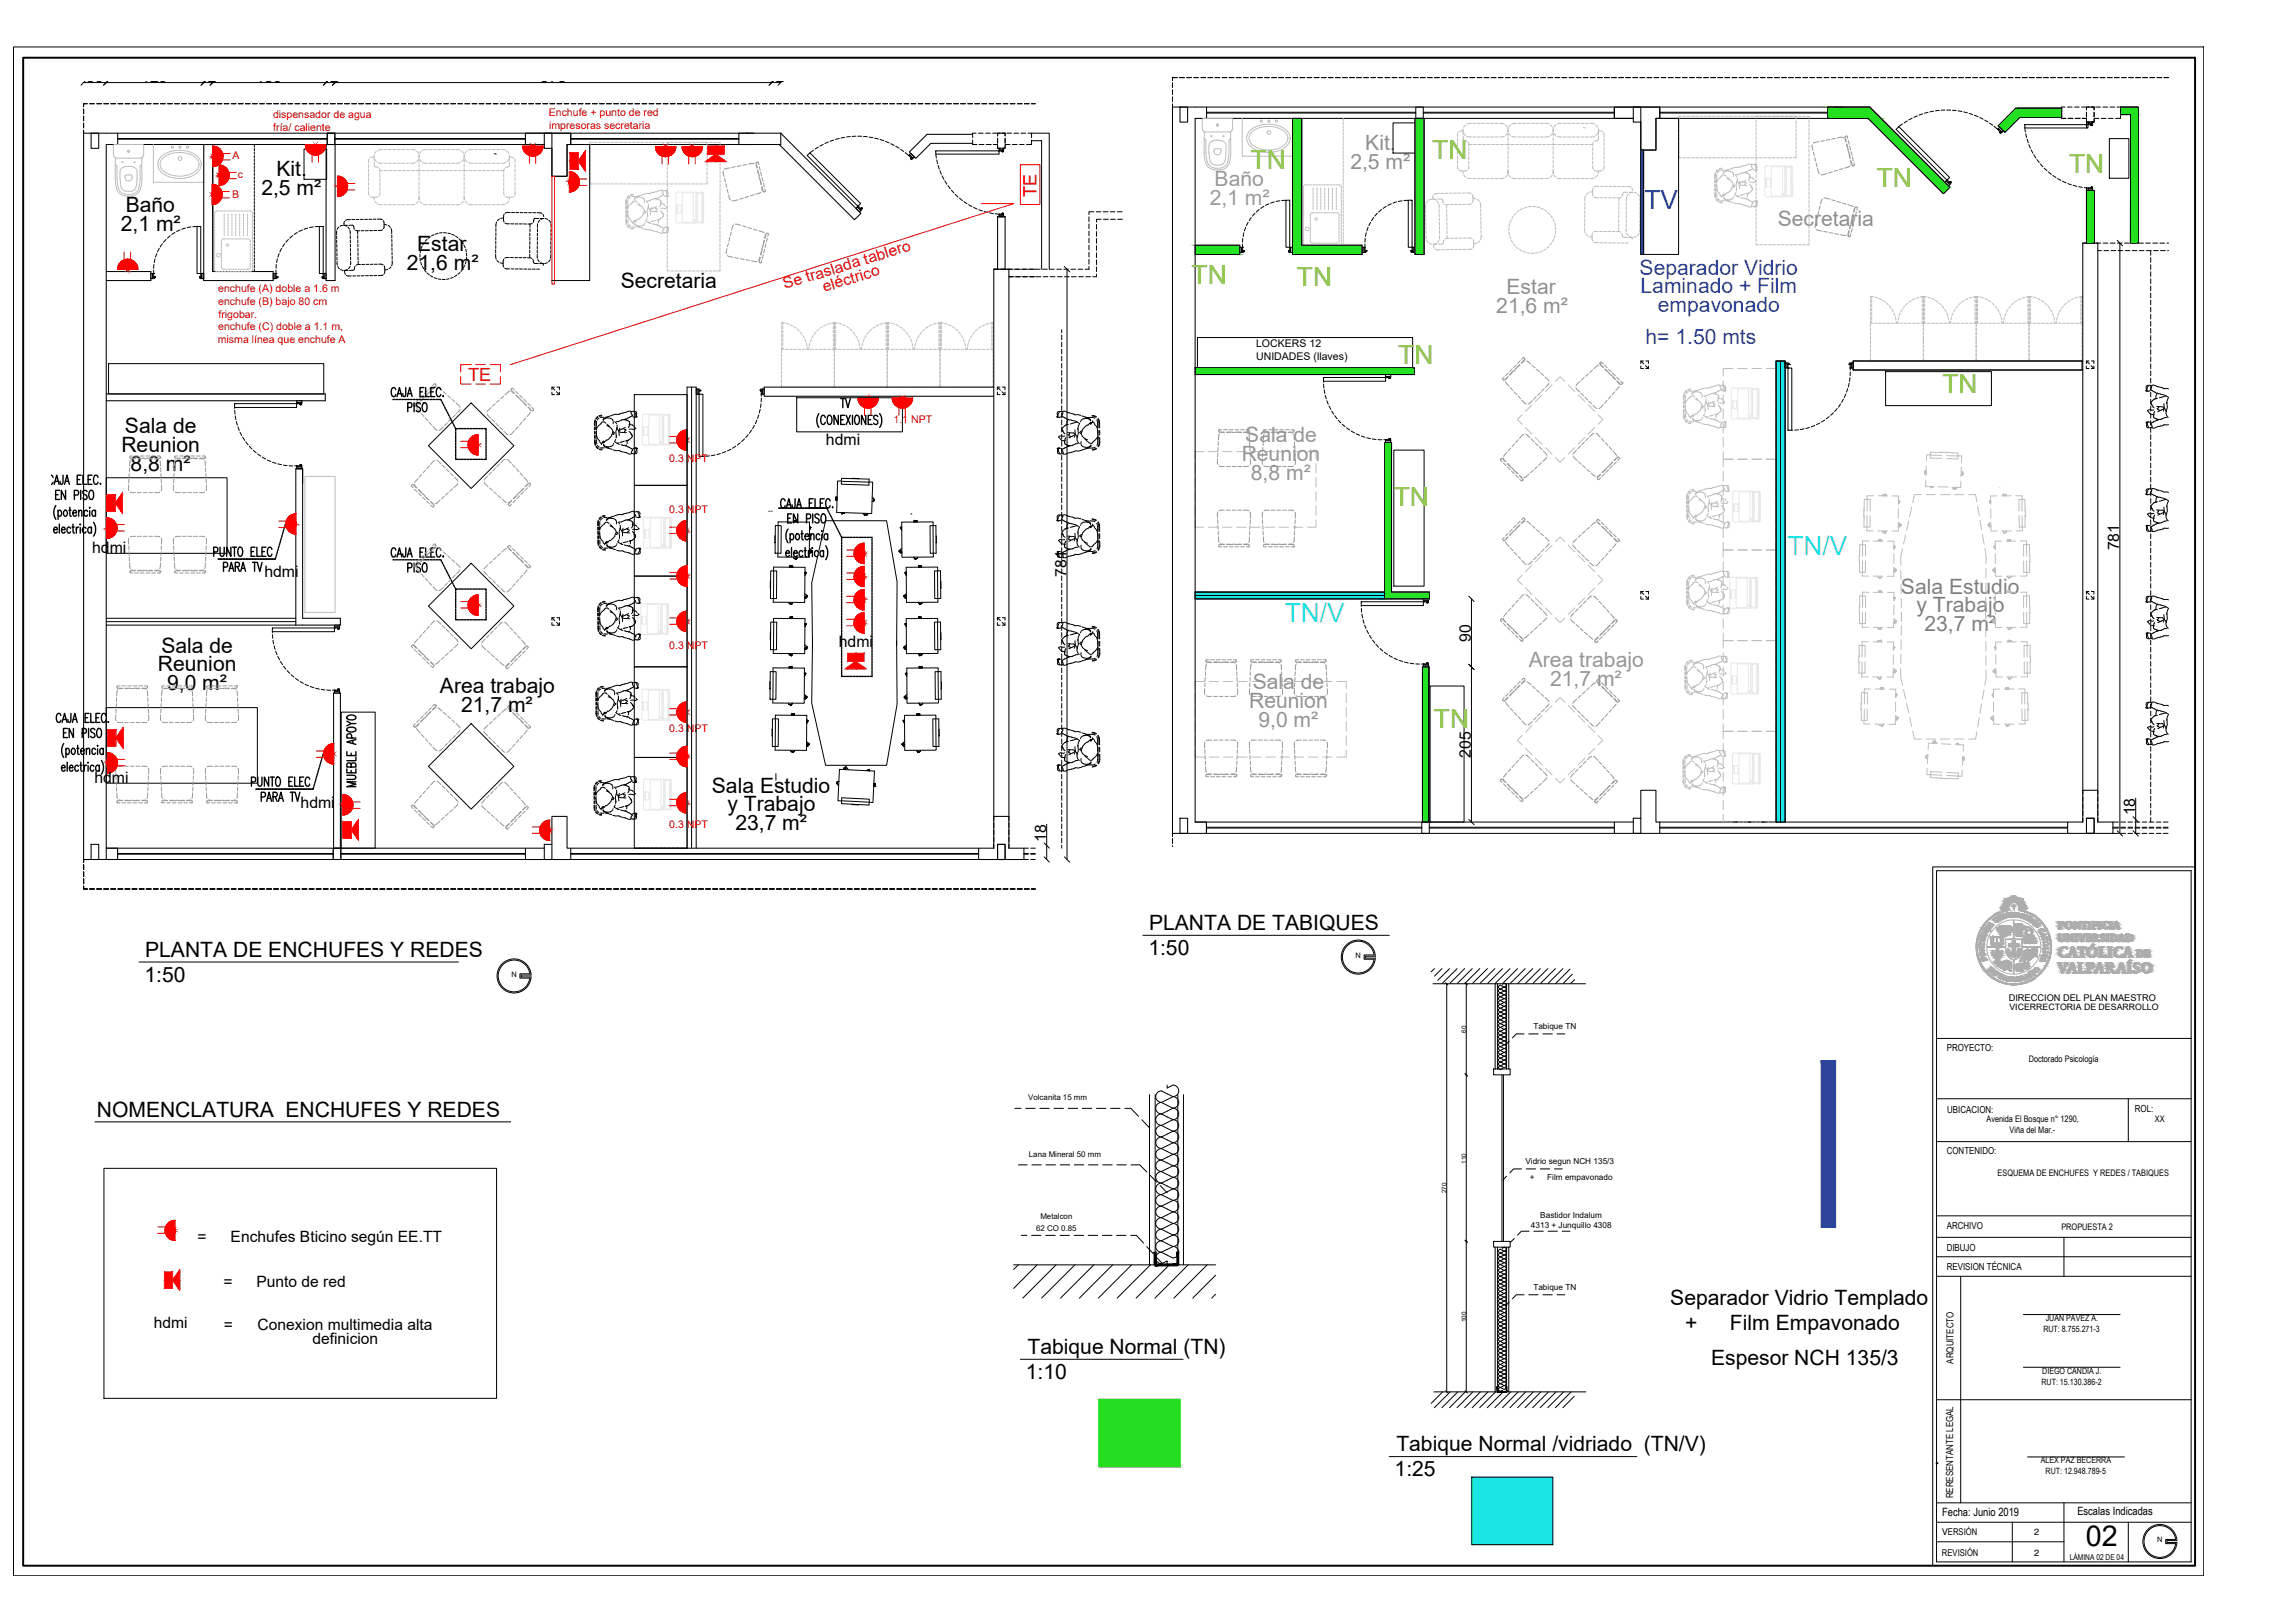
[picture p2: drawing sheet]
<svg xmlns="http://www.w3.org/2000/svg" width="841mm" height="594mm" viewBox="0 0 841 594" stroke-linecap="round" stroke-linejoin="round" font-family="sans-serif">
<defs><g id="words">
<text font-size="10.5" x="764.4" y="566.2">02</text>
<g font-size="9.7" fill="#7aca02">
<text x="524.9" y="58.1">TN</text>
<text x="458.3" y="61.7">TN</text>
<text x="758.3" y="63.2">TN</text>
<text x="687.7" y="68.5">TN</text>
<text x="436.7" y="104.2">TN</text>
<text x="475.3" y="104.7">TN</text>
<text x="512.4" y="133.3">TN</text>
<text x="711.8" y="143.9">TN</text>
<text x="510.8" y="185.2">TN</text>
<text x="525.5" y="266.5">TN</text>
</g>
<text font-size="9.7" fill="#1e49e6" x="602.6" y="76.6">TV</text>
<g font-size="9.7" fill="#55e2e7">
<text x="655" y="203.4">TN/V</text>
<text x="470.8" y="227.8">TN/V</text>
</g>
<g font-size="7.7" fill="#8f8f8f">
<text x="500.3" y="54.8">Kit.</text>
<text x="494.9" y="61.7">2,5 m²</text>
<text x="651.5" y="82.8">Secretaria</text>
</g>
<g font-size="7.7">
<text x="101.3" y="64.4">Kit.</text>
<text x="95.8" y="71.3">2,5 m²</text>
<text x="46.1" y="77.8">Baño</text>
<text x="44.3" y="84.7">2,1 m²</text>
<text x="152.9" y="91.8">Estar</text>
<text x="149.1" y="98.8">21,6 m²</text>
<text x="227.5" y="105.6">Secretaria</text>
<text x="45.8" y="158.6">Sala de</text>
<text x="44.5" y="165.4">Reunion</text>
<text x="47.9" y="172.4">8,8 m²</text>
<text x="59.2" y="239">Sala de</text>
<text x="57.9" y="245.9">Reunion</text>
<text x="61.2" y="252.9">9,0 m²</text>
<text x="161.2" y="254">Area trabajo</text>
<text x="169" y="260.9">21,7 m²</text>
<text x="260.9" y="290.3">Sala Estudio</text>
<text x="266.6" y="297.2">y Trabajo</text>
<text x="269.5" y="304.1">23,7 m²</text>
<text x="421.1" y="340.5">PLANTA DE TABIQUES</text>
<text x="53.2" y="350.4">PLANTA DE ENCHUFES Y REDES</text>
<text x="420.8" y="349.8">1:50</text>
<text x="53" y="359.6">1:50</text>
<text x="35.5" y="409.2">NOMENCLATURA ENCHUFES Y REDES</text>
<text x="612.1" y="477.9">Separador Vidrio Templado</text>
<text x="617.5" y="487.1">+</text>
<text x="634" y="487.1">Film Empavonado</text>
<text x="376.5" y="495.9">Tabique Normal (TN)</text>
<text x="627" y="500.1">Espesor NCH 135/3</text>
<text x="375.9" y="505.1">1:10</text>
<text x="511.7" y="531.5">Tabique Normal /vidriado (TN/V)</text>
<text x="511.1" y="540.7">1:25</text>
</g>
<g font-size="7.7" fill="#999">
<text x="445.1" y="68.2">Baño</text>
<text x="443.3" y="75.2">2,1 m²</text>
</g>
<g font-size="7.7" fill="#264dd9">
<text x="600.9" y="100.6">Separador Vidrio</text>
<text x="601.2" y="107.5">Laminado + Film</text>
<text x="607.6" y="114.4">empavonado</text>
<text x="603" y="125.9">h= 1.50 mts</text>
</g>
<g font-size="7.7" fill="#919191">
<text x="552.1" y="107.6">Estar</text>
<text x="548.3" y="114.6">21,6 m²</text>
</g>
<g font-size="7.7" fill="#969696">
<text x="456.3" y="162">Sala de</text>
<text x="455" y="168.9">Reunion</text>
<text x="458.4" y="175.9">8,8 m²</text>
<text x="560.3" y="244.4">Area trabajo</text>
<text x="568.1" y="251.3">21,7 m²</text>
</g>
<g font-size="7.7" fill="#808080">
<text x="696.6" y="217.4">Sala Estudio</text>
<text x="702.3" y="224.3">y Trabajo</text>
<text x="705.2" y="231.2">23,7 m²</text>
</g>
<g font-size="7.7" fill="#949494">
<text x="459.1" y="252.3">Sala de</text>
<text x="457.8" y="259.2">Reunion</text>
<text x="461.2" y="266.2">9,0 m²</text>
</g>
<g font-size="6.7" fill="#f00">
<text x="379.8" y="72.2" transform="rotate(-90 379.8 72.2)">TE</text>
<text x="171.5" y="139.4">TE</text>
</g>
<g font-size="5.8">
<text x="31.6" y="30">30</text>
<text x="51.8" y="30">129</text>
<text x="72.9" y="30.1">12</text>
<text x="93.7" y="30">150</text>
<text x="117.8" y="30.1">12</text>
<text x="198" y="30">578</text>
<text x="281.1" y="30.1">12</text>
<text x="302.7" y="162.9">hdmi</text>
<text x="33.8" y="202.6">hdmi</text>
<text x="776.6" y="201.6" transform="rotate(-90 776.6 201.6)">781</text>
<text x="96.9" y="211.4">hdmi</text>
<text x="390.8" y="211.2" transform="rotate(-90 390.8 211.2)">781</text>
<text x="307.4" y="236.9">hdmi</text>
<text x="539" y="235" transform="rotate(-90 539 235)">90</text>
<text x="539" y="277.5" transform="rotate(-90 539 277.5)">205</text>
<text x="34.6" y="286.9">hdmi</text>
<text x="110.1" y="295.8">hdmi</text>
<text x="782.4" y="298.7" transform="rotate(-90 782.4 298.7)">18</text>
<text x="383.4" y="308.2" transform="rotate(-90 383.4 308.2)">18</text>
</g>
<g font-size="5.8" fill="#ff0f0f">
<text x="287.6" y="106" transform="rotate(-17 287.6 106)">Se traslada tablero</text>
<text x="302.2" y="107" transform="rotate(-17 302.2 107)">eléctrico</text>
</g>
<g font-size="5.7">
<text x="72.4" y="454.8">=</text>
<text x="84.5" y="454.8">Enchufes Bticino según EE.TT</text>
<text x="81.9" y="471.2">=</text>
<text x="94" y="471.2">Punto de red</text>
<text x="56.4" y="486.6">hdmi</text>
<text x="82.1" y="487.2">=</text>
<text x="94.4" y="487.2">Conexion multimedia alta</text>
<text x="114.5" y="492.4">definicion</text>
</g>
<g font-size="4.2">
<text x="711.7" y="555.1">Fecha: Junio 2019</text>
<text x="761.3" y="555">Escalas Indicadas</text>
</g>
<g font-size="3.9" fill="#f00">
<text x="100.1" y="43.1">dispensador de agua</text>
<text x="100.1" y="47.8">fría/ caliente</text>
<text x="201.1" y="42.6">Enchufe + punto de red</text>
<text x="201.2" y="47.2">impresoras secretaria</text>
<text x="85.2" y="58.4">A</text>
<text x="87.1" y="65.4">c</text>
<text x="85.1" y="72.5">B</text>
<text x="80" y="107">enchufe (A) doble a 1.6 m</text>
<text x="80" y="111.6">enchufe (B) bajo 80 cm</text>
<text x="80.1" y="116.3">frigobar.</text>
<text x="79.8" y="125.6">misma línea que enchufe A</text>
<text x="80" y="121">enchufe (C) doble a 1.1 m,</text>
<text x="327.4" y="154.8">1.1 NPT</text>
<text x="245.3" y="169.1">0.3 NPT</text>
<text x="245.3" y="187.7">0.3 NPT</text>
<text x="245.3" y="237.8">0.3 NPT</text>
<text x="245.3" y="267.9">0.3 NPT</text>
<text x="245.3" y="303.2">0.3 NPT</text>
</g>
<g font-size="3.9">
<text x="460.3" y="127.1">LOCKERS 12</text>
<text x="460.3" y="131.8">UNIDADES (llaves)</text>
</g>
<g font-size="3.5">
<text x="713.4" y="384.9">PROYECTO:</text>
<text x="713.6" y="407.5">UBICACION:</text>
<text x="782.3" y="407.3">ROL:</text>
<text x="713.4" y="422.7">CONTENIDO:</text>
<text x="713.4" y="450.1">ARCHIVO</text>
<text x="713.4" y="458">DIBUJO</text>
<text x="713.4" y="465.1">REVISION TÉCNICA</text>
<text x="715.8" y="499.5" transform="rotate(-90 715.8 499.5)">ARQUITECTO</text>
<text x="715.8" y="548.8" transform="rotate(-90 715.8 548.8)">RERESENTANTE LEGAL</text>
</g>
<g font-size="3.4">
<text x="736.1" y="366.6">DIRECCION DEL PLAN MAESTRO</text>
<text x="711.8" y="562.1">VERSIÓN</text>
<text x="745.4" y="562.2">2</text>
<text x="711.7" y="569.9">REVISIÓN</text>
<text x="745.4" y="569.9">2</text>
</g>
<g font-size="3.3">
<text x="743.4" y="388.8">Doctorado Psicología</text>
<text x="727.9" y="410.9">Avenida El Bosque n° 1290,</text>
<text x="789.7" y="410.9">XX</text>
<text x="736.4" y="414.8">Viña del Mar.-</text>
<text x="732" y="430.7">ESQUEMA DE ENCHUFES Y REDES / TABIQUES</text>
<text x="755.4" y="450.4">PROPUESTA 2</text>
</g>
<g font-size="3.2">
<text x="736.4" y="370">VICERRECTORIA DE DESARROLLO</text>
<text x="749.7" y="484">JUAN PAVEZ A.</text>
<text x="748.8" y="487.8">RUT: 8.755.271-3</text>
<text x="748.4" y="503.3">DIEGO CANDIA J.</text>
<text x="748.1" y="507.1">RUT: 15.130.386-2</text>
<text x="747.9" y="535.9">ALEX PAZ BECERRA</text>
<text x="749.6" y="539.7">RUT: 12.948.789-5</text>
</g>
<g font-size="3">
<text x="561.9" y="377">Tabique TN</text>
<text x="559" y="426.4">Vidrio segun NCH 135/3</text>
<text x="560.6" y="432.2">+</text>
<text x="567" y="432.2">Film empavonado</text>
<text x="561" y="449.6">4313 + Junquillo 4308</text>
<text x="564.5" y="446">Bastidor Indalum</text>
<text x="561.9" y="472.5">Tabique TN</text>
<text x="758.5" y="571.2">LÁMINA 02 DE 04</text>
</g>
<g font-size="2.9">
<text x="376.8" y="402.9">Volcanita 15 mm</text>
<text x="377" y="423.9">Lana Mineral 50 mm</text>
<text x="381.2" y="446.3">Metalcon</text>
<text x="379.7" y="450.8">62 CO 0.85</text>
</g>
<g font-size="2.7">
<text x="496.7" y="351">N</text>
<text x="187.4" y="357.7">N</text>
<text x="790.5" y="564.8">N</text>
</g>
<g font-size="2.3">
<text x="537.2" y="378.3" transform="rotate(-90 537.2 378.3)">60</text>
<text x="537.2" y="426.2" transform="rotate(-90 537.2 426.2)">110</text>
<text x="530.1" y="437" transform="rotate(-90 530.1 437)">270</text>
<text x="537.2" y="484.2" transform="rotate(-90 537.2 484.2)">100</text>
</g>
</g></defs>
<g fill="none" stroke="#000" stroke-width=".37">
<path d="M111.4 54.6h8.3v11.1h-8.3zM207.8 52.9h8.3v49.9h-13.8M510.5 45h8.3v11.1h-8.3zM601.3 55h1v38.2h-1zM606.8 43.4h8.3v49.8h-13.8M39.8 133.2h78.8v11.1h-78.8zM438.8 123.6h78.9v11.1h-78.9zM691 136.1h38.8v12.5h-38.8zM232.4 144.5h19.4v33.3h-19.4zM292 145.7h38.7v12.5h-38.7zM38.9 175h44.3v27.7h-44.3zM232.4 177.8h19.4v33.2h-19.4z"/>
<path d="M510.8 164.9h11.1v49.8h-11.1zM232.4 211h19.4v33.2h-19.4zM38.9 259.2h55.4v27.7h-55.4zM232.4 244.2h19.4v33.2h-19.4zM524.1 251.3h12.4v49.8h-12.4zM125 260.8h12.5v49.9h-12.5zM232.4 277.4h19.4v33.3h-19.4z"/>
</g>
<!-- layer: LINEA PROYECCION -->
<g fill="none" stroke="#bdbdbd" stroke-width=".37">
<path d="M135.3 58.1l-.2 1.6M135.7 57.8l1.4-.3v1.3M137.1 56.7v1.1M137.1 59.3l.2 1.6 1.3 .5M137.3 58.3l.7 .9M138 55.3l-.7 .9M138.5 59.5l1.6 .3M140.1 54.8l-1.6 .2M140.7 54.8h1.1M140.7 59.8h1.1M142.3 54.8h1.1M142.3 59.8h1.1"/>
<path d="M144 54.8h1.1M144 59.8h1.1M145.6 54.8h1.1M145.6 59.8h1.1M147.3 54.8h1.1M147.3 59.8h1.1M148.9 54.8h1.1M148.9 59.8h1.1M150.6 54.8l1.6 .2M152.2 59.5l-1.6 .3M152.7 55.3l.7 .9M153.4 58.3l-.7 .9"/>
<path d="M153.5 56.7v1.1M153.6 57.2v.7M153.6 58.4v1.1M153.7 56.7v1.1M153.8 58.3l.7 .9M154.5 55.3l-.7 .9M155 59.5l1.6 .3M156.6 54.8l-1.7 .2M157.2 54.8h1.1M157.2 59.8h1.1M158.8 54.8h1.1M158.8 59.8h1.1"/>
<path d="M160.5 54.8h1.1M160.5 59.8h1.1M162.1 54.8h1.1M162.1 59.8h1.1M163.8 54.8h1.1M163.8 59.8h1.1M165.4 54.8h1.1M165.4 59.8h1.1M167.1 54.8l1.6 .2M168.7 59.5l-1.6 .3M169.2 55.3l.7 .9M169.9 58.3l-.7 .9"/>
<path d="M170 56.7v1.1M170.1 57.2v.7M170.1 58.4v1.1M170.3 56.7v1.1M170.4 58.3l.7 .9M171.1 55.3l-.7 .9M171.6 59.5l1.6 .3M173.2 54.8l-1.7 .2M173.8 54.8h1.1M173.8 59.8h1.1M175.4 54.8h1.1M175.4 59.8h1.1"/>
<path d="M177.1 54.8h1.1M177.1 59.8h1.1M178.7 54.8h1.1M178.7 59.8h1.1M180.4 54.8h1.1M180.4 59.8h1.1M182 54.8h1.1M182 59.8h1.1M183.7 54.8l1.6 .2M185.3 59.5l-1.6 .3M185.8 55.3l.7 .9M186.5 58.3l-.7 .9"/>
<path d="M186.6 56.7v1.1M186.7 59.3l-.1 1.5-1.4 .6M188.2 57.8l-1.5-.3v1.3M188.5 58.1l.3 1.6M216.2 53.8v1M216.2 55.3v1.1M216.2 56.9v1M216.2 58.4v1.1M217.2 52.1h-1v1.2M217.7 52.1h1M219.2 52.1h1.1M220.8 52.1h1"/>
<path d="M222.4 52.1h1M223.9 52.1h1M225.5 52.1h1M227 52.1h1.1M228.6 52.1h1M230.2 52.1h1M231.7 52.1h1M233.2 52.1h1.1M234.8 52.1h1M236.4 52.1h1M237.9 52.1h1.1M239.5 52.1h1"/>
<path d="M241 52.1h1.1M242.6 52.1h1M244.2 52.1h1M244.5 53.4v1.1M244.5 55v1M244.5 56.5v1M244.5 58.1v1M244.5 59.6v1.1M245.3 52.2h-.8v.7M245.7 52.1l1.2 .1M247.3 52.1l1.2 .1M248.8 52.1l1.2 .1"/>
<path d="M250.4 52.1l1.2 .1M251.9 52.1l1.2 .1M253.5 52.1l1.2 .1M255 52.1l1.3 .1M256.6 52.1l1.2 .1M258.2 52.1h.9v1.2M258.3 52.2h1.1M259.1 53.8v1M259.1 55.3v1.1M259.1 56.9v1M259.1 58.4v1.1M259.9 52.2h1"/>
<path d="M261.4 52.2h1.1M263 52.2h.9v.7M263.9 53.4v1.1M263.9 55v1M263.9 56.5v1M263.9 58.1v1M263.9 59.6v1.1M534.1 50.6v1.1M534.1 52.3v1.1M534.1 53.9v1.1M534.1 55.6v1.1M534.1 57.2v1.1"/>
<path d="M534.1 58.9v1.1M534.4 48.6l-.3 1.5M534.7 48.2l1.5-.3v1.3M536.2 47.2v1M536.2 49.8l.1 1.6 1.4 .4M536.3 48.8l.7 .8M537 45.8l-.7 .8M537.5 49.9l1.7 .3M538 52.2l.3 .7M538.2 52.9h1.2M538.3 52.9v.6M538.3 54.1v1.1"/>
<path d="M538.3 55.7v1.1M538.3 57.4v1.1M538.3 59v1.1M539.2 45.2l-1.7 .3M539.7 45.2h1.1M539.7 50.2h1.1M539.9 52.9h1.1M541.3 45.2h1.1M541.3 50.2h1.1M541.6 52.9h1.1M543 45.2h1.1M543 50.2h1.1"/>
<path d="M543.2 52.9h1.1M544.6 45.2h1.1M544.6 50.2h1.1M544.9 52.9h1.1M546.3 45.2h1.1M546.3 50.2h1.1M546.5 52.9h1.1M547.9 45.2h1.1M547.9 50.2h1.1M548.2 52.9h1.1M549.6 45.2l1.7 .3M549.8 52.9h1.1"/>
<path d="M551.3 49.9l-1.7 .3M551.5 52.9h1.7M551.7 45.8l.7 .8M552.4 48.7l-.6 .9M552.6 47.1v1.1M552.6 47.7v.6M552.6 48.8v1.1M552.6 50.5v1.1M552.6 52.1v1.1M552.6 53.8v1.1M552.6 55.4v1.1M552.6 57.1v1.1"/>
<path d="M552.6 58.7v1.1M552.7 47.2v1M552.9 48.8l.6 .8M553.5 45.8l-.6 .8M553.7 52.9h1.1M554 49.9l1.7 .3M555.4 52.9h1.1M555.7 45.2l-1.7 .3M556.2 45.2h1.1M556.2 50.2h1.1M557.1 52.9h1.1M557.9 45.2h1.1"/>
<path d="M557.9 50.2h1.1M558.7 52.9h1.1M559.5 45.2h1.1M559.5 50.2h1.1M560.4 52.9h1.1M561.2 45.2h1.1M561.2 50.2h1.1M562 52.9h1.1M562.8 45.2h1.1M562.8 50.2h1.1M563.7 52.9h1.1M564.5 45.2h1.1"/>
<path d="M564.5 50.2h1.1M565.3 52.9h1.1M566.1 45.2l1.7 .3M566.9 52.9h1.1M567.8 49.9l-1.7 .3M568.2 45.8l.7 .8M568.6 52.9h1.7M568.9 48.7l-.7 .9M569.1 47.1v1.1M569.2 47.7v.6M569.2 48.8v1.1M569.2 50.5v1.1"/>
<path d="M569.2 52.1v1.1M569.2 53.8v1.1M569.2 55.4v1.1M569.2 57.1v1.1M569.2 58.7v1.1M569.3 47.2v1M569.5 48.8l.6 .8M570.1 45.8l-.6 .8M570.6 49.9l1.6 .3M570.9 52.9h1.1M572.2 45.2l-1.6 .3M572.5 52.9h1.1"/>
<path d="M572.8 45.2h1.1M572.8 50.2h1.1M574.2 52.9h1.1M574.4 45.2h1.1M574.4 50.2h1.1M575.8 52.9h1.1M576.1 45.2h1.1M576.1 50.2h1.1M577.5 52.9h1.1M577.8 45.2h1.1M577.8 50.2h1.1M579.1 52.9h1.1"/>
<path d="M579.4 45.2h1.1M579.4 50.2h1.1M580.2 46.7l.7 .2M580.8 52.9h1.1M581.1 45.2h1.1M581.1 50.2h1.1M582.5 52.9h1.2M582.7 45.2l1.7 .3M583.7 52.9v.6M583.7 54.1v1.1M583.7 55.7v1.1M583.7 57.4v1.1"/>
<path d="M583.7 59v1.1M583.9 52.2l-.2 .7M584.4 49.9l-1.7 .3M584.8 45.8l.7 .8M585.5 48.7l-.6 .9M585.7 47.1v1.1M585.8 49.8l-.2 1.6-1.3 .4M587.2 48.2l-1.4-.3v1.3M587.6 48.6l.2 1.5M587.8 50.6v1.1M587.8 52.3v1.1M587.8 53.9v1.1"/>
<path d="M587.8 55.6v1.1M587.8 57.2v1.1M587.8 58.9v1.1M615.3 56.7v1.1h.9M615.3 44.2v1M615.3 45.7v1.1M615.3 47.3v1.1M615.3 48.9v1M615.3 50.4v1M615.3 52v1M615.3 53.5v1.1M615.3 55.1v1"/>
<path d="M616.2 42.6h-.9v1.1M616.7 42.6h1.1M616.7 57.8h1.1M618.3 42.6h1M618.3 57.8h1M619.8 42.6h1.1M619.8 57.8h1.1M621.4 42.6h1.1M621.4 57.8h1.1M623 42.6h1M623 57.8h1M624.5 42.6h1"/>
<path d="M624.5 57.8h1M626.1 42.6h1M626.1 57.8h1M627.6 42.6h1.1M627.6 57.8h1.1M629.2 42.6h1M629.2 57.8h1M630.8 42.6h1M630.8 57.8h1M632.3 42.6h1M632.3 57.8h1M633.8 42.6h1.1"/>
<path d="M633.8 57.8h1.1M635.4 42.6h1.1M635.4 57.8h1.1M637 42.6h1M637 57.8h1M638.5 42.6h1.1M638.5 57.8h1.1M640.1 42.6h1M640.1 57.8h1M641.6 42.6h1.1M641.6 57.8h1.1M643.2 42.6h1.1"/>
<path d="M643.2 57.8h1.1M643.5 43.8v1M643.5 45.4v1M643.5 46.9v1.1M643.5 48.5v1M643.5 50.1v1M643.5 51.6v1M643.5 53.1v1.1M643.5 54.7v1.1M643.5 56.3v1M643.5 57.8v1.1M643.5 59.4v1"/>
<path d="M644.4 42.6h-.9v.7M644.8 42.6h1.2M644.8 57.8h1M646.3 42.6h1.2M646.3 57.8h1M647.9 42.6h1.2M647.9 57.8h1M649.4 42.6h1.2M649.4 57.8h1.1M651 42.6h1.2M651 57.8h1M652.6 42.6h1.2"/>
<path d="M652.6 57.8h1M654.1 42.6h1.2M654.1 57.8h1M655.6 42.6h1.3M655.6 57.8h1.1M657.2 42.6h1v1.1M657.4 42.6h1M658.2 56.7v1.1h-1M658.2 44.2v1M658.2 45.7v1.1M658.2 47.3v1.1M658.2 48.9v1"/>
<path d="M658.2 50.4v1M658.2 52v1M658.2 53.5v1.1M658.2 55.1v1M658.9 42.6h1.1M660.5 42.6h1.1M662.1 42.6h.8v.7M662.9 43.8v1M662.9 45.4v1M662.9 46.9v1.1M662.9 48.5v1M662.9 50.1v1"/>
<path d="M662.9 51.6v1M662.9 53.1v1.1M662.9 54.7v1.1M662.9 56.3v1M662.9 57.8v1.1M662.9 59.4v1M135.1 70.1l.2 1.5M135.1 60.2v1.1M135.1 61.9v1.1M135.1 63.5v1.1M135.1 65.2v1.1M135.1 66.8v1.1"/>
<path d="M135.1 68.5v1.1M135.7 72l.8 .2 2.1-.2M137.1 72.2l.1 1M137.4 73.7l.7 .8M138.6 74.8l1.5 .2M139 61.7l.2 1.4M139.2 62.5h1.1M139.2 70.2l-.2 1.4M139.2 63.6v1.1M139.2 65.3v1.1M139.2 66.9v1.1M139.2 68.6v1.1"/>
<path d="M140.7 75h1.1M140.9 62.5h1.1M142.3 75h1.1M142.5 62.5h1.1M144 75h1.1M144.2 62.5h1.1M145.6 75h1.1M145.8 62.5h1.1M147.3 75h1.1M147.5 62.5h1.1M148.9 75h1.1M149.1 62.5h1.1"/>
<path d="M150.8 62.5h1.1M152.1 74.8l-1.5 .2M152.4 62.5h1.8M153.3 73.7l-.7 .8M153.5 73.2l.1-1 .1 1M153.6 60.1v1.1M153.6 61.7v1.1M153.6 63.4v1.1M153.6 65v1.1M153.6 66.6v1.1M153.6 68.3v1.1M153.6 69.9v1.1"/>
<path d="M153.6 71.6v.6M153.9 73.7l.7 .8M154.7 62.5h1.1M155.1 74.8l1.5 .2M156.4 62.5h1.1M157.2 75h1.1M158 62.5h1.1M158.8 75h1.1M159.6 62.5h1.1M160.5 75h1.1M161.3 62.5h1.1M162.1 75h1.1"/>
<path d="M162.9 62.5h1.1M163.8 75h1.1M164.6 62.5h1.1M165.4 75h1.1M166.2 62.5h1.1M167.9 62.5h1.1M168.6 74.8l-1.5 .2M169.5 62.5h1.8M169.8 73.7l-.7 .8M170.1 71.6l-.1 1.6M170.1 60.1v1.1M170.1 61.7v1.1"/>
<path d="M170.1 63.4v1.1M170.1 65v1.1M170.1 66.6v1.1M170.1 68.3v1.1M170.1 69.9v1.1M170.2 72.2l.1 1M170.5 73.7l.7 .8M171.7 74.8l1.5 .2M171.9 62.5h1.1M173.5 62.5h1.1M173.8 75h1.1M175.2 62.5h1.1"/>
<path d="M175.4 75h1.1M176.8 62.5h1.1M177.1 75h1.1M178.5 62.5h1.1M178.7 75h1.1M180.1 62.5h1.1M180.4 75h1.1M181.8 62.5h1M182 75h1.1M183.4 62.5h1.2M184.6 70.2l.3 1.4M184.6 62.5v.6"/>
<path d="M184.6 63.6v1.1M184.6 65.3v1.1M184.6 66.9v1.1M184.6 68.6v1.1M184.9 61.7l-.3 .8M185.2 74.8l-1.5 .2M185.2 72l.8 .2 2.2-.2M186.4 73.7l-.7 .8M186.7 72.2l-.1 1M188.8 70.1l-.3 1.5M188.8 60.2v1.1M188.8 61.9v1.1"/>
<path d="M188.8 63.5v1.1M188.8 65.2v1.1M188.8 66.8v1.1M188.8 68.5v1.1M216.2 66.2v1.2h1M216.2 60v1.1M216.2 61.6v1M216.2 63.1v1M216.2 64.7v1M217.7 67.4h1M219.2 67.4h1.1M220.8 67.4h1"/>
<path d="M222.4 67.4h1M223.9 67.4h1M225.5 67.4h1M227 67.4h1.1M228.6 67.4h1M229.3 75.5v1M229.3 77.1v1M229.3 78.6v1M229.5 72.9l-.2 2.1M229.6 75.5v1M229.6 77.1v1M229.6 78.6v1"/>
<path d="M229.7 73l-.1 1.9M229.9 77.6a3.9 3.9 0 0 0 1.3 3l.1 .5 .5 .5 .2-.2M229.9 75.2v1M230.1 75.5v1M230.1 77v1.1M230.1 78.6v1M230.1 73.4v1.5M230.2 67.4h1M230.5 71.7l-.7 .7M230.7 71.9l-.8 .7M231 72.2l-.7 .8M231.7 67.4h1"/>
<path d="M232 71.4l-.9 .2M232 71.2l-1.1 .2M232.8 71.9l-1.3 .1M233.2 67.4h1.1M233.5 74.1l-.5-.4a2.43 2.43 0 0 0-2 1.2l-1.1 1.7M233.8 75l.9 .3 .9 .8a2.3 2.3 0 0 1-.1 2.7l-1.1 1.2-.7 .3-1.2 1.1 .4-.6-.4-.1-.7 1.2M233.9 74.4l1 1M234 71.9h-.7M234.8 67.4h1M236.1 77.2l.5 .5-.5 .5M236.4 67.4h1M236.8 73.6l.6 .7"/>
<path d="M237.3 73.6l2.1-.7a7.3 7.3 0 0 0 3.8-1.6l-.3-.5-.1-.9a2.05 2.05 0 0 0-2.2 .3l-1.7 .3-.5 .5-1.4-.2-3.2 1.1a1.33 1.33 0 0 0-1.3 1.1l1.1-.8 1.6 .1a1.44 1.44 0 0 1 .9 2M237.3 78.7l-.1 .9M237.6 74.7v.9a4.5 4.5 0 0 0-.3 3.5M237.6 75.7l.7 1.4M237.9 67.4h1.1M238.2 77.2l.2 1.4M238.4 77.2l.6 .3 2 .1M238.6 75.9l-.4 1.1M239.5 67.4h1M240 76l.3 .4 .5 .1M240.1 72.8l2.1 .7-.2 1.1M240.7 75.7l-2.3 1.2"/>
<path d="M240.8 72.6l.3 .4M240.9 76.8l-.5 .3-.1 .4M241 67.4h1.1M242 77.1l1.1 1.6M242.2 73.8v1l-.4 .9M242.2 74.6l1.1 .2 .4 .4M242.6 78.1l.6 .9a2.97 2.97 0 0 1-2.3 1.6M242.6 67.4h1M242.8 69.9a1.04 1.04 0 0 1 1.6 .8l.2 .8M244 69.8l.8 .4-.2 1.3M244 75.6l.5 .4-.7 .4-1.7-.1M244.2 67.4h1"/>
<path d="M244.5 61.2v1M244.5 62.8v1M244.5 64.3v1M244.5 65.8v1.1M244.5 67.4v1.1M244.5 69v1M244.5 70.5v1.1M244.5 72.1v1M244.5 73.6v1.1M244.5 75.2v1.1M244.5 76.8v1M244.5 78.3v1"/>
<path d="M244.5 79.9v1M244.6 71.5l-.1 .4-1.2-.2M244.6 71.5l.4 .3-.9 .1M245.7 67.4h1M247.3 67.4h1M248.8 67.4h1M250.4 67.4h1M251.9 67.4h1.1M253.5 67.4h1M255 67.4h1.1M256.6 67.4h1M259.1 66.2v1.2h-.9"/>
<path d="M259.1 60v1.1M259.1 61.6v1M259.1 63.1v1M259.1 64.7v1M263.8 72.1v1M263.8 73.6v1.1M263.8 75.2v1.1M263.8 76.8v1M263.8 78.3v1M263.8 79.9v1M263.9 61.2v1M263.9 62.8v1"/>
<path d="M263.9 64.3v1M263.9 65.8v1.1M263.9 67.4v1.1M263.9 69v1M263.9 70.5l-.1 1.1M522.4 74.9v1.4M522.4 76.8v1.1M522.4 78.4l.1 1M522.5 79.9v1.1M523.2 73.6l-.6 .9M524.6 73l-1 .3M525.1 73l1 .3"/>
<path d="M525.1 73h1.3M525.3 71.5l-.2 1.5M526.5 73.5l.6 .9M526.9 72.9l1.6 .1 .5 1.4M527.3 74.9l.1 1.4M527.4 76.8v1M527.4 78.3v1M527.5 70.8l-1.8 .3M527.5 79.9v1M528 70.8h1M529.3 74.7l.8 .2M529.5 70.8h1.1"/>
<path d="M530.1 74.9h.8M530.1 74.9v1.3M530.1 76.7l.1 1M530.2 78.3v1M530.2 79.8v1.1M532.2 70.8h-1.1M532.5 74.9h-1.1M532.7 70.8h1M533 74.9h1M534.1 60.5l.3 1.5M534.7 62.4l.5 .2 2.5-.2M535.2 70.7l-1 .1"/>
<path d="M535.6 74.9h-1.1M535.8 70.7h1M536.1 74.9h1M536.1 62.6l.1 1M536.4 64.1l.8 .9M537.3 70.7l1.8 .2M537.7 65.2l1.5 .2M538.3 60.7l-.3 1.3M539.2 74.6l-1.5 .2M539.5 71.3l.3 .7-.2 2.2M539.7 65.4h1.1M539.8 72.7l1 .1"/>
<path d="M541.3 73l.8 .7M541.3 65.4h1.1M542.4 74.1l.2 1.9M542.6 76.5v1.1M542.7 78.1v1M542.7 79.6v1.1M543 65.4h1.1M544.6 65.4h1.1M546.3 65.4h1.1M547.9 65.4h1.1M551.1 65.2l-1.5 .2M552.4 64.1l-.8 .9"/>
<path d="M552.6 63.6v-1l.1 1M552.6 60.4v1.1M552.6 62v.6M552.9 64.1l.8 .9M554.1 65.2l1.6 .2M554.6 79.2l-.6 .9M555.6 78l-.7 .8M556.2 65.4h1.1M556.8 77.1l-.9 .6M557.9 65.4h1.1M558.1 76.3l-.9 .5M559.5 65.4h1.1"/>
<path d="M559.6 75.9l-1 .3M561.1 75.7l-1 .1M561.2 65.4h1.1M561.6 75.7h1M562.8 65.4h1.1M563.1 75.8l1.1 .2M564.5 65.4h1.1M564.6 76.3l1 .4M566 76.9l.8 .6M567.3 77.8l.6 .8M567.6 65.2l-1.5 .2M568.3 79l.6 .8"/>
<path d="M568.8 64.1l-.7 .9M569.2 62.6l-.2 1M569.2 60.4v1.1M569.2 62v.6M569.2 62.6l.1 1M569.5 64.1l.8 .9M570.8 65.2l1.4 .2M572.8 65.4h1.1M574.4 65.4h1.1M576.1 65.4h1.1M577.8 65.4h1.1M579.4 65.4h1.1"/>
<path d="M580.8 75.7v1M580.8 77.2v1.1M580.8 78.8l-.1 1M580.8 74.1v1.1M581 71.7l-.2 1.9M581.1 65.4h1.1M582.1 70.6l-.8 .7M583.6 70.3l-1.1 .1M583.7 60.7l.2 1.3M583.8 68.8l-.2 .8 .2 2.2M584.2 72.2l1.6 .2M584.2 65.2l-1.5 .2"/>
<path d="M584.3 62.4l.5 .2 2.4-.2M585.4 64.1l-.7 .9M585.8 62.6l-.1 1M586 68.3l-1.8 .2M586.3 72.4h1M586.6 68.3h1M587.8 60.5l-.2 1.5M587.8 72.4h1M588.1 68.3h1M589.4 72.4h1M589.6 68.3h1.1M590.9 72.4h1.1"/>
<path d="M591.2 68.3h1M592.5 72.4l.8 .1M592.8 68.3h1M593.2 78.9v1M593.2 74.2v1.1M593.2 75.8v1M593.2 77.4v1M593.3 72.5l-.1 1.2M594 72.2l-.7 .3M594.3 68.3h1.1M595.9 68.3l1.8 .3M596 78.9v1.1"/>
<path d="M596 74.3v1M596 75.8v1M596 77.4v1M596.1 72.4l-.1 1.4M596.5 70.4l-1.6 .1-.5 1.4M596.9 71l-.6 .9M597 70.4l1.3 .1-1 .3M598 69l.3 .7M598.8 70.5l1 .3M600.2 71.1l.6 .8M600.9 72.4l.1 1.4M600.9 77.4v1.1"/>
<path d="M600.9 79v1M601 74.3v1M601 75.9l-.1 1M628.4 70.6l.2 2.1M628.4 65.9v1M628.4 67.5v1M628.4 69v1M628.6 63.3l-.3 2.1M628.6 65.9v1M628.6 70.6l.2 1.9M628.6 67.5v1M628.6 69v1"/>
<path d="M628.8 63.5l-.2 1.9M628.9 73.1l.8 .7M629 68a3.5 3.5 0 0 0 1.3 3v.6l.6 .4 .2-.2M629 65.6l-.1 1M629.1 73l.7 .7M629.1 65.9v1M629.1 67.5v1M629.1 70.6l.1 1.5M629.1 69v1M629.2 63.9l-.1 1.5M629.4 72.6l.8 .7M629.5 62.1l-.7 .7"/>
<path d="M629.7 62.3l-.7 .7M630.1 74.1l1.1 .2M630.1 62.6l-.7 .7M630.3 73.9l.9 .2M630.7 73.5h1.4M631 61.9l-.8 .1M631 61.6l-1 .3M631.8 62.3l-1.3 .1M632.4 62.3h.7M632.5 64.5l-.5-.4a1.26 1.26 0 0 0-1.6 .9l-.9 .9-.5 1.1M632.6 73.5h.9M632.9 65.4l.9 .4 .9 .8a2.51 2.51 0 0 1-.1 2.6l-3 2.6-.2-.2 .5-.4-.3-.1-.7 1.2"/>
<path d="M632.9 64.9l1.1 .9M635.1 68.6h.1M635.2 67.6l.5 .5-.6 .5M635.2 72.4l-.8 .7-1.2 .1-1.1-.3-.4-.6a1.43 1.43 0 0 0 1.3 1.2l1.9 .7M635.3 74.3l.8 .3 1.5-.1 .5 .4 .8 .2M635.4 71.9v.2M635.9 64l.5 .7M636.1 70.5l-.4 .8 1.9 .9M636.3 69.1v.9M636.3 64l2.2-.7a7.3 7.3 0 0 0 3.8-1.6l-.4-.5-.1-.8a2.05 2.05 0 0 0-2.2 .3l-1.6 .3-.6 .4-1.4-.2-3.1 1.1a1.43 1.43 0 0 0-1.3 1.1l.4-.5 .9-.3 1.5 .3a1.32 1.32 0 0 1 .8 1.8M636.6 66.2l.8 1.3M636.6 65.2l.1 .9a4.4 4.4 0 0 0-.3 3.4"/>
<path d="M637.2 71.7l-.6 .2M637.3 67.6l.1 1.5M637.5 67.7l2.6 .3M637.7 66.3l-.4 1.2M638.1 72.4l.5 .1a7.1 7.1 0 0 1 3.8 1.7l-.4 .5-.1 1.1h-.9l-1.9-.6M639 66.4l.3 .4 .6 .1M639.2 63.2l2 .7-.2 1.2M639.3 71.1l-1.6 .5M639.7 66.1l-2.3 1.2M639.8 63l.3 .4M639.9 67.2l-.6 .7M640.1 72.5l-.3 .4"/>
<path d="M640.4 70.9l-.1 1.1M640.9 70.7l-1.1 .3M641 67.5l.8 .8 .3 .8M641.3 64.3l-.5 1.9M641.3 65l1 .2 .4 .4M641.6 68.5l.7 .9a3.2 3.2 0 0 1-2.4 1.6M641.8 60.3a1.34 1.34 0 0 1 1.4 .2 1.34 1.34 0 0 1 .4 1.4l-.1 .4-1.1-.2M642.5 73.8l1.2-.2v.5M643.1 60.2l.7 .4-.1 1.3 .3 .3-.8 .1M643.1 66l.4 .5-.6 .4-1.8-.1M643.3 73.6l.8 .2-.3 .3M643.5 60.9v1.1"/>
<path d="M643.5 62.5v1.1M643.5 64.1v1M643.5 65.6v1M643.5 67.2v1M643.5 68.7v1.1M643.5 70.3v1M643.5 71.9v1M643.5 73.4v1M643.5 74.9v1.1M643.5 76.5v1.1M643.5 78.1v1M643.5 79.6v1.1"/>
<path d="M643.7 74.1v.2a1.27 1.27 0 0 1-1.8 1.3M643.8 74.1l.1 1.2-.7 .4M662.9 60.9v1.1M662.9 62.5v1.1M662.9 64.1v1M662.9 65.6v1M662.9 67.2v1M662.9 68.7v1.1M662.9 70.3v1M662.9 71.9v1M662.9 73.4v1M662.9 74.9v1.1"/>
<path d="M662.9 76.5v1.1M662.9 78.1v1M662.9 79.6v1.1M229.3 80.2l.3 2.1M229.6 80.2l.2 1.9M229.9 82.7l.7 .8M230 82.5l.7 .7M230.1 80.2l.1 1.5M230.4 82.1l.7 .8M231 83.7l1.1 .2M231.2 83.5l.9 .1M231.6 83.1l1.4 .1"/>
<path d="M233.5 83.1h.9M236.2 81.9l-.9 .7-1.2 .2-1-.3-.5-.6a2.18 2.18 0 0 0 1.8 1.3l1.4 .5M236.2 83.9l.9 .3 1.4-.1 1.3 .5M236.3 81.5v.2M237.1 80.1l-.4 .8 1.8 .9M238.2 81.3l-.6 .2M239 82l.6 .1a7.1 7.1 0 0 1 3.8 1.7l-.5 .5-.1 1.1h-.8l-1.9-.6M240.3 80.7l-1.6 .5M241 82.1l-.3 .4M241.3 80.5l-.1 1.1M241.8 80.3l-1.1 .3M243.4 83.4l1.2-.2 .1 .4"/>
<path d="M244.2 83.2l.9 .1-.4 .3M244.5 98.6v.6h.8M244.5 81.4v1.1M244.5 83v1M244.5 84.6v1M244.5 86.1v1M244.5 87.6v1.1M244.5 89.2v1.1M244.5 90.8v1M244.5 92.3v1.1M244.5 93.9v1M244.5 95.4v1.1"/>
<path d="M244.5 97v1M244.7 83.6l-.1 .2a1.26 1.26 0 0 1-1.7 1.4M244.7 83.6l.1 1.3-.7 .4M245.9 99.2h1M247.4 99.2h1.1M249 99.2h1M250.6 99.2h1M252.1 99.2h1M253.6 99.2h1.1M255.2 99.2h1M256.8 99.2h1M258.3 99.2h1.1"/>
<path d="M259.9 99.2h1M261.4 99.2h1.1M263.8 98.6v.6h-.8M263.8 81.4v1.1M263.8 83v1M263.8 84.6v1M263.8 86.1v1M263.8 87.6v1.1M263.8 89.2v1.1M263.8 90.8v1M263.8 92.3v1.1M263.8 93.9v1"/>
<path d="M263.8 95.4v1.1M263.8 97v1M522.5 81.5v1.1M522.5 83.1v1M522.5 86.2l.1 1.4M522.5 84.6v1.1M522.8 88.1l.6 .8M523.9 89.2l.9 .3M526 91.3l1.8 .2M526.4 89.1l-1 .4M526.6 89.5h-1.3l.3 1.4M527.3 88l-.6 .8"/>
<path d="M527.5 81.4v1.1M527.5 83v1M527.5 84.6v1M527.5 86.1v1.4M529.2 87.9l-.4 1.4-1.6 .1M529.4 91.5h-1.1M529.9 91.5h1M530.2 81.4l.1 1M530.3 82.9v1.1M530.3 84.5v1M530.3 87.3l-.8 .3M530.3 86.1v1.2"/>
<path d="M530.3 87.3h.8M531.6 87.3h1.1M532.5 91.4l-1.1 .1M533 91.4h1M534.2 87.2l-1 .1M534.6 91.4h1M534.7 87.2h1.1M537.2 91.3l-1.1 .1M537.3 87.2h-1M537.8 87.2l1.6 .2M539.5 91.1l-1.8 .2M539.8 87.8l.3 2.1-.3 .8"/>
<path d="M541.1 89.1l-1 .1M542.3 88.2l-.7 .7M542.7 81.2v1M542.7 82.7v1.1M542.7 84.3v1.1M542.8 85.9l-.2 1.8M552.9 83.5v1M553 85l.1 1M553.2 82l-.2 .9M553.2 86.5l.4 1M553.8 80.5l-.4 1M553.8 87.9l.5 .9"/>
<path d="M554.6 89.3l.6 .8M555.6 90.4l.8 .7M556.8 91.4l.9 .5M558.2 92.1l.9 .3M559.6 92.6l1 .2M561.2 92.8h1M563.7 92.5l-1 .2M565.1 92l-.9 .3M566.4 91.2l-.8 .6M567.6 90.2l-.7 .7M568.6 89l-.6 .8M569.1 80.3l.4 .9"/>
<path d="M569.4 87.6l-.5 1M569.7 81.7l.2 1M569.8 86.2l-.3 1M570 83.2l.1 1M570 84.7l-.1 1M580.7 83.5l.2 1.8M580.7 80.4v1M580.7 81.9v1M581.2 85.8l.7 .7M582.4 86.7l1 .1M583.7 85.4l-.3 .7 .3 2.2M584 88.7l1.8 .2"/>
<path d="M585.6 84.8l-1.5 .2M586.1 84.8h1.1M586.3 88.9h1.1M587.7 84.8h1.1M587.9 88.9l1 .1M589.3 84.8h1M589.5 89h1M590.8 84.8h1M591 89h1.1M592.4 84.8h.8M592.6 89h1M593.2 84.8l.7 .3"/>
<path d="M593.2 83.6v1.2M593.2 80.4v1.1M593.2 82v1.1M594.1 89h1.1M594.3 85.4l.4 1.4 1.6 .1M595.7 89h1M595.9 83.6l.1 1.4M596 80.5v1M596 82.1l-.1 1M596.1 85.5l.6 .8M596.8 86.9l1.3 .1M597.1 86.6l1 .3"/>
<path d="M598.1 87v.6M599.6 86.6l-.9 .4M600.7 85.5l-.6 .8M600.9 83.7l-.1 1.3M600.9 82.1v1M600.9 80.5v1.1M643.5 89v.7h.9M643.5 81.2v1M643.5 82.7v1.1M643.5 84.3v1.1M643.5 85.9v1M643.5 87.4v1"/>
<path d="M644.9 89.7h1.1M646.5 89.7h1M648 89.7h1.1M649.6 89.7h1M651.2 89.7h1M652.7 89.7h1M654.2 89.7h1.1M655.8 89.7h1.1M657.4 89.7h1M658.9 89.7h1.1M660.5 89.7h1M662.9 89v.7h-.9"/>
<path d="M662.9 81.2v1M662.9 82.7v1.1M662.9 84.3v1.1M662.9 85.9v1M662.9 87.4v1M286.5 118.8v-.6h.4v.6M286.5 119.4v1M286.9 119.4v1M286.9 118.2l.6 .1M288 118.4l1 .3M289.5 118.9l.9 .5M290.9 119.6l.8 .6"/>
<path d="M301.3 119.7l-.8 .6M302.7 119l-.9 .4M304.2 118.5l-1 .3M305.4 118.9v-.7h.4v.7M305.4 119.4v1.1M305.4 118.2l-.7 .2M305.8 118.8v-.6h.4v.6M305.8 119.4v1.1M306.2 119.4v1M306.2 118.2l.7 .1M307.4 118.4l1 .3M308.8 118.9l1 .5"/>
<path d="M310.2 119.6l.9 .6M320.7 119.7l-.9 .6M322.1 119l-1 .4M323.5 118.5l-1 .3M324.7 118.9v-.7h.4v.7M324.7 119.4v1.1M324.7 118.2l-.7 .2M325.1 119.4v1.1M325.2 118.8v-.6h.4v.6M325.2 119.4v1M325.6 119.4v1M325.6 118.2l.7 .1"/>
<path d="M326.8 118.4l1 .3M328.3 118.9l.9 .5M329.6 119.6l.9 .6M340.1 119.7l-.9 .6M341.4 119l-.9 .4M342.9 118.5l-.9 .3M344.1 118.9v-.7h.4v.7M344.1 119.4v1.1M344.1 118.2l-.7 .2M344.5 118.8v-.6h.5v.6M344.5 119.4v1.1M345 119.4v1"/>
<path d="M345 118.2l.6 .1M346.1 118.4l1 .3M347.6 118.9l1 .5M349 119.6l.9 .6M359.4 119.7l-.8 .6M360.8 119l-.9 .4M362.3 118.5l-1 .3M363.5 118.9v-.7h.4v.7M363.5 119.4v1.1M363.5 118.2l-.7 .2M363.9 119.4v1.1M685.5 117.5v.7h.4v-.7"/>
<path d="M685.5 109.2v-.6h.4v.6M685.5 109.7v1.1M685.5 111.3v1.1M685.5 112.9v1M685.5 114.4v1.1M685.5 116v1M685.9 109.7v1.1M685.9 111.3v1.1M685.9 112.9v1M685.9 114.4v1.1M685.9 116v1M685.9 108.6l.7 .1"/>
<path d="M686.3 118.4h-.9v1.2M686.8 118.4h1.1M687.1 108.8l1 .3M688.4 118.4h1M688.6 109.3l.9 .5M689.9 110l.9 .6M689.9 118.4h1.1M691.2 111l.8 .6M691.5 118.4h1.1M692.3 112l.7 .9M693.1 118.4h1M693.3 113.3l.5 .9"/>
<path d="M694 114.7l.4 .9M694.5 116.1l.3 1M694.6 118.4h1M694.8 117.6l.1 .7M695.5 117.7l-.1 .7M695.8 116.2l-.2 1M696.2 118.4h1M696.3 114.7l-.4 1M697.1 113.3l-.5 .9M697.7 118.4h1.1M698 112.1l-.6 .8M699.1 111l-.7 .7"/>
<path d="M699.3 118.4h1M700.4 110.1l-.9 .6M700.9 118.4h1M701.8 109.4l-.9 .4M702.4 118.4h1M703.2 108.9l-.9 .3M703.9 118.4h.9v1.2v-1.2h.9M704.4 109.3v-.7h.4v.7M704.4 109.8v1M704.4 111.4v1M704.4 112.9v1.1M704.4 114.5v1"/>
<path d="M704.4 116v1.1M704.4 108.6l-.7 .2M704.8 109.2v-.6h.5v.6M704.8 117.5v.8h-.4v-.7M704.8 109.7v1.1M704.8 111.3v1.1M704.8 112.9v1.1M704.8 114.4v1.1M704.8 116v1.1M705.3 117.5v.7h-.5M705.3 109.7v1.1M705.3 111.3v1.1"/>
<path d="M705.3 112.9v1M705.3 114.4v1.1M705.3 116v1M705.3 108.6l.6 .1M706.2 118.4h1M706.4 108.8l1 .3M707.8 118.4h1M707.9 109.3l1 .5M709.3 110l.9 .6M709.3 118.4h1M710.6 111l.7 .6M710.9 118.4h1"/>
<path d="M711.7 112l.6 .9M712.5 118.4h1M712.6 113.3l.5 .9M713.3 114.7l.4 .9M713.9 116.1l.2 1M714 118.4h1M714.2 117.6l.1 .7M714.9 117.7l-.1 .7M715.2 116.2l-.3 1M715.5 118.4h1.1M715.7 114.7l-.4 1M716.4 113.3l-.5 .9"/>
<path d="M717.1 118.4h1M717.4 112.1l-.7 .8M718.5 111l-.8 .7M718.7 118.4h1M719.7 110.1l-.8 .6M720.2 118.4h1.1M721.1 109.4l-.9 .4M721.8 118.4h1M722.6 108.9l-1 .3M723.3 118.4h.9v1.2v-1.2h.9M723.8 117.6v.7h.4v-.7M723.8 109.3v-.7h.4v.7"/>
<path d="M723.8 109.8v1M723.8 111.4v1M723.8 112.9v1.1M723.8 114.5v1M723.8 116v1.1M723.8 108.6l-.7 .2M724.2 109.8v1M724.2 111.4v1M724.2 112.9v1.1M724.2 114.5v1M724.2 116v1.1M724.3 117.5v.7h.4v-.7"/>
<path d="M724.3 109.2v-.6h.4v.6M724.3 109.7v1.1M724.3 111.3v1.1M724.3 112.9v1M724.3 114.4v1.1M724.3 116v1M724.7 109.7v1.1M724.7 111.3v1.1M724.7 112.9v1M724.7 114.4v1.1M724.7 116v1M724.7 108.6l.7 .1"/>
<path d="M725.6 118.4h1M725.9 108.8l.9 .3M727.1 118.4h1.1M727.3 109.3l.9 .5M728.7 110l.9 .6M728.7 118.4h1M730 111l.7 .6M730.2 118.4h1.1M731.1 112l.6 .9M731.8 118.4h1.1M732 113.3l.5 .9M732.8 114.7l.4 .9"/>
<path d="M733.3 116.1l.2 1M733.4 118.4h1M733.6 117.6l.1 .7M734.3 117.7l-.1 .7M734.6 116.2l-.3 1M734.9 118.4h1.1M735.1 114.7l-.4 1M735.8 113.3l-.5 .9M736.5 118.4h1M736.8 112.1l-.7 .8M737.9 111l-.8 .7M738 118.4h1.1"/>
<path d="M739.2 110.1l-.9 .6M739.6 118.4h1M740.5 109.4l-.9 .4M741.2 118.4h1M742 108.9l-1 .3M742.7 118.4h.9v1.2v-1.2h.9M743.2 109.3v-.7h.4v.7M743.2 109.8v1M743.2 111.4v1M743.2 112.9v1.1M743.2 114.5v1M743.2 116v1.1"/>
<path d="M743.2 108.6l-.7 .2M743.6 109.2v-.6h.4v.6M743.6 117.5v.8h-.4v-.7M743.6 109.7v1.1M743.6 111.3v1.1M743.6 112.9v1.1M743.6 114.4v1.1M743.6 116v1.1M744 117.5v.7h-.4M744 109.7v1.1M744 111.3v1.1M744 112.9v1"/>
<path d="M744 114.4v1.1M744 116v1M744 108.6l.7 .1M745 118.4h1M745.2 108.8l1 .3M746.5 118.4h1.1M746.7 109.3l.9 .5M748.1 110l.8 .6M748.1 118.4h1M749.3 111l.8 .6M749.6 118.4h1.1M750.4 112l.7 .9"/>
<path d="M751.2 118.4h1M751.4 113.3l.5 .9M752.1 114.7l.4 .9M752.6 116.1l.3 1M752.8 118.4h1M752.9 117.6l.1 .7M753.6 117.7l-.1 .7M753.9 116.2l-.2 1M754.3 118.4h1M754.5 114.7l-.4 1M755.2 113.3l-.5 .9M755.8 118.4h1.1"/>
<path d="M756.1 112.1l-.6 .8M757.2 111l-.7 .7M757.4 118.4h1.1M758.5 110.1l-.9 .6M759 118.4h1M759.9 109.4l-1 .4M760.5 118.4h1.1M761.4 108.9l-1 .3M762.1 118.4h.9v1.2M762.5 117.6v.7h.5v-.7M762.5 109.3v-.7h.5v.7M762.5 109.8v1"/>
<path d="M762.5 111.4v1M762.5 112.9v1.1M762.5 114.5v1M762.5 116v1.1M762.5 108.6l-.6 .2M763 109.8v1M763 111.4v1M763 112.9v1.1M763 114.5v1M763 116v1.1M286.4 129.7v1M286.4 131.2v1.1"/>
<path d="M286.4 132.8v1M286.4 134.3v1.1M286.4 135.9v1.1M286.4 137.5v1M286.4 139v1.1M286.5 127.1v.7h.4v-.7M286.5 120.9v1M286.5 122.4v1.1M286.5 124v1.1M286.5 125.6v1M286.9 120.9v1M286.9 122.4v1.1"/>
<path d="M286.9 124v1.1M286.9 125.6v1M287.3 127.9h-.9v1.3M287.8 127.9h1M289.3 127.9h1.1M290.9 127.9h1M292.2 120.5l.7 .8M292.4 127.9h1.1M293.3 121.6l.6 .8M294 127.9h1M294.2 122.9l.5 .9M295 124.2l.3 1"/>
<path d="M295.5 125.7l.2 1M295.6 127.9h1M295.8 127.2l.1 .7M296.4 127.3v.6M296.7 125.7l-.2 1.1M297.1 127.9h1M297.3 124.3l-.4 1M298 122.9l-.5 .9M298.7 127.9h1M298.9 121.7l-.6 .8M300.1 120.6l-.8 .7M300.2 127.9h1.1"/>
<path d="M301.8 127.9h1M303.3 127.9h1.1M304.9 127.9h.9v1.3v-1.3h.8M305.4 121v1M305.4 122.5v1M305.4 124.1v1M305.4 125.6v1.1M305.8 129.7v1M305.8 131.2v1.1M305.8 132.8v1M305.8 134.3v1.1M305.8 135.9v1.1"/>
<path d="M305.8 137.5v1M305.8 139v1.1M305.8 127.1v.8h-.4v-.7M305.8 120.9v1.1M305.8 122.4v1.1M305.8 124v1.1M305.8 125.6v1.1M306.2 127.1v.7h-.4M306.2 120.9v1M306.2 122.4v1.1M306.2 124v1.1M306.2 125.6v1"/>
<path d="M307.2 127.9h1M308.7 127.9h1M310.2 127.9h1.1M311.5 120.5l.7 .8M311.8 127.9h1.1M312.6 121.6l.7 .8M313.4 127.9h1M313.5 122.9l.6 .9M314.3 124.2l.4 1M314.8 125.7l.3 1M314.9 127.9h1.1M315.1 127.2l.1 .7"/>
<path d="M315.8 127.3l-.1 .6M316.1 125.7l-.2 1.1M316.5 127.9h1M316.6 124.3l-.3 1M317.4 122.9l-.5 .9M318 127.9h1.1M318.3 121.7l-.6 .8M319.4 120.6l-.7 .7M319.6 127.9h1.1M321.2 127.9h1M322.7 127.9h1.1M324.3 127.9h.8v1.3v-1.3h.9"/>
<path d="M324.7 127.2v.7h.4v-.7M324.7 121v1M324.7 122.5v1M324.7 124.1v1M324.7 125.6v1.1M325.1 121v1M325.1 122.5v1M325.1 124.1v1M325.1 125.6v1.1M325.1 129.7v1M325.1 131.2v1.1M325.1 132.8v1"/>
<path d="M325.1 134.3v1.1M325.1 135.9v1.1M325.1 137.5v1M325.1 139v1.1M325.2 127.1v.7h.4v-.7M325.2 120.9v1M325.2 122.4v1.1M325.2 124v1.1M325.2 125.6v1M325.6 120.9v1M325.6 122.4v1.1M325.6 124v1.1"/>
<path d="M325.6 125.6v1M326.5 127.9h1.1M328.1 127.9h1M329.6 127.9h1.1M330.9 120.5l.8 .8M331.2 127.9h1M332 121.6l.6 .8M332.8 127.9h1M333 122.9l.5 .9M333.7 124.2l.4 1M334.2 125.7l.3 1M334.3 127.9h1.1"/>
<path d="M334.5 127.2l.1 .7M335.2 127.3l-.1 .6M335.5 125.7l-.2 1.1M335.9 127.9h1M336 124.3l-.4 1M336.8 122.9l-.5 .9M337.4 127.9h1M337.7 121.7l-.6 .8M338.8 120.6l-.7 .7M339 127.9h1M340.5 127.9h1.1M342.1 127.9h1"/>
<path d="M343.6 127.9h.9v1.3v-1.3h.9M344.1 121v1M344.1 122.5v1M344.1 124.1v1M344.1 125.6v1.1M344.5 129.7v1M344.5 131.2v1.1M344.5 132.8v1M344.5 134.3v1.1M344.5 135.9v1.1M344.5 137.5v1M344.5 139v1.1"/>
<path d="M344.5 127.1v.8h-.4v-.7M344.5 120.9v1.1M344.5 122.4v1.1M344.5 124v1.1M344.5 125.6v1.1M345 127.1v.7h-.5M345 120.9v1M345 122.4v1.1M345 124v1.1M345 125.6v1M345.9 127.9h1M347.5 127.9h1"/>
<path d="M349 127.9h1M350.3 120.5l.7 .8M350.5 127.9h1.1M351.4 121.6l.6 .8M352.1 127.9h1.1M352.3 122.9l.5 .9M353 124.2l.4 1M353.6 125.7l.2 1M353.7 127.9h1M353.9 127.2l.1 .7M354.6 127.3l-.1 .6M354.9 125.7l-.3 1.1"/>
<path d="M355.2 127.9h1.1M355.4 124.3l-.4 1M356.1 122.9l-.5 .9M356.8 127.9h1M357.1 121.7l-.7 .8M358.2 120.6l-.8 .7M358.3 127.9h1.1M359.9 127.9h1.1M361.5 127.9h1M363 127.9h.9v1.3M363.5 127.2v.7h.4v-.7M363.5 121v1"/>
<path d="M363.5 122.5v1M363.5 124.1v1M363.5 125.6v1.1M363.9 121v1M363.9 122.5v1M363.9 124.1v1M363.9 125.6v1.1M363.9 129.7v1M363.9 131.2v1.1M363.9 132.8v1M363.9 134.3v1.1M363.9 135.9v1.1"/>
<path d="M363.9 137.5v1M363.9 139v1.1M685.4 131v1.2h.9M685.4 120.1v1M685.4 121.6v1.1M685.4 123.2v1.1M685.4 124.8v1M685.4 126.3v1.1M685.4 127.9v1M685.4 129.4v1.1M686.8 132.2h1.1M688.4 132.2h1"/>
<path d="M689.9 132.2h1.1M691.5 132.2h1.1M693.1 132.2h1M694.6 132.2h1M696.2 132.2h1M697.7 132.2h1.1M699.3 132.2h1M700.9 132.2h1M702.4 132.2h1M703.9 132.2h.9v-1.2v1.2h.9M704.8 120.1v1M704.8 121.6v1.1"/>
<path d="M704.8 123.2v1.1M704.8 124.8v1M704.8 126.3v1.1M704.8 127.9v1M704.8 129.4v1.1M706.2 132.2h1M707.8 132.2h1M709.3 132.2h1M710.9 132.2h1M712.5 132.2h1M714 132.2h1M715.5 132.2h1.1"/>
<path d="M717.1 132.2h1M718.7 132.2h1M720.2 132.2h1.1M721.8 132.2h1M723.3 132.2h.9v-1.2v1.2h.9M724.2 120.1v1M724.2 121.6v1.1M724.2 123.2v1.1M724.2 124.8v1M724.2 126.3v1.1M724.2 127.9v1M724.2 129.4v1.1"/>
<path d="M725.6 132.2h1M727.1 132.2h1.1M728.7 132.2h1M730.2 132.2h1.1M731.8 132.2h1.1M733.4 132.2h1M734.9 132.2h1.1M736.5 132.2h1M738 132.2h1.1M739.6 132.2h1M741.2 132.2h1M742.7 132.2h.9v-1.2v1.2h.9"/>
<path d="M743.6 120.1v1M743.6 121.6v1.1M743.6 123.2v1.1M743.6 124.8v1M743.6 126.3v1.1M743.6 127.9v1M743.6 129.4v1.1M745 132.2h1M746.5 132.2h1.1M748.1 132.2h1M749.6 132.2h1.1M751.2 132.2h1"/>
<path d="M752.8 132.2h1M754.3 132.2h1M755.8 132.2h1.1M757.4 132.2h1.1M759 132.2h1M760.5 132.2h1.1M763 131v1.2h-.9M763 120.1v1M763 121.6v1.1M763 123.2v1.1M763 124.8v1M763 126.3v1.1"/>
<path d="M763 127.9v1M763 129.4v1.1M286.4 140.6v1.2h.9M287.8 141.8h1M289.3 141.8h1.1M290.9 141.8h1M292.4 141.8h1.1M294 141.8h1M295.6 141.8h1M297.1 141.8h1M298.7 141.8h1M300.2 141.8h1.1"/>
<path d="M301.8 141.8h1M303.3 141.8h1.1M304.9 141.8h.9v-1.2v1.2h.8M307.2 141.8h1M308.7 141.8h1M310.2 141.8h1.1M311.8 141.8h1.1M313.4 141.8h1M314.9 141.8h1.1M316.5 141.8h1M318 141.8h1.1M319.6 141.8h1.1"/>
<path d="M321.2 141.8h1M322.7 141.8h1.1M324.3 141.8h.8v-1.2v1.2h.9M326.5 141.8h1.1M328.1 141.8h1M329.6 141.8h1.1M331.2 141.8h1M332.8 141.8h1M334.3 141.8h1.1M335.9 141.8h1M337.4 141.8h1M339 141.8h1"/>
<path d="M340.5 141.8h1.1M342.1 141.8h1M343.6 141.8h.9v-1.2v1.2h.9M345.9 141.8h1M347.5 141.8h1M349 141.8h1M350.5 141.8h1.1M352.1 141.8h1.1M353.7 141.8h1M355.2 141.8h1.1M356.8 141.8h1M358.3 141.8h1.1"/>
<path d="M359.9 141.8h1.1M361.5 141.8h1M363.9 140.6v1.2h-.9M616.9 146.8v1M616.9 148.4v1M616.9 149.9l.1 1.1M617 151.5l.2 2.1M617.1 144.2l-.2 2.1M617.2 146.8v1M617.2 148.4v1M617.2 149.9v1.1M617.2 151.5l.2 1.9"/>
<path d="M617.3 144.4l-.2 1.9M617.4 154l.8 .7M617.5 148.9a3.5 3.5 0 0 0 1.3 3l.1 .6 .5 .4 .2-.2M617.5 146.5v1M617.6 153.9l.7 .7M617.6 146.8l.1 1M617.7 151.5l.1 1.5M617.7 148.4v1M617.7 149.9v1M617.7 144.8l-.1 1.5M618 153.5l.7 .7M618.1 143l-.8 .7"/>
<path d="M618.3 143.2l-.8 .7M618.6 143.5l-.7 .7M618.6 155l1.1 .2M618.8 154.8l.9 .2M619.2 154.4h1.4M619.6 142.8l-.9 .1M619.6 142.5l-1.1 .3M620.4 143.2l-1.3 .1M620.9 143.2h.8M621.1 145.4l-.5-.4a1.26 1.26 0 0 0-1.7 .9l-.8 .9-.6 1.1M621.1 154.4h.9M621.4 146.3l.9 .4 .9 .8a2.51 2.51 0 0 1-.1 2.6l-3 2.6-.1-.2 .4-.4-.3-.1-.7 1.2"/>
<path d="M621.4 145.8l1.1 .9M623.6 149.5h.1M623.7 148.5l.5 .5-.6 .5M623.8 153.3l-.9 .7-1.2 .1-1-.3-.4-.6a1.86 1.86 0 0 0 1.7 1.3l1.4 .5M623.9 155.2l.8 .3 1.4-.1 1.4 .6M623.9 152.8v.2M624.4 144.9l.6 .7M624.7 151.4l-.4 .8 1.8 .9M624.9 150l-.1 .9M624.9 144.9l2.1-.7a7.3 7.3 0 0 0 3.8-1.6l-.4-.5-.1-1.1-.6-.1-3.7 1.4-1.4-.2-3.2 1.1a1.43 1.43 0 0 0-1.3 1.1l.4-.5 .9-.3 1.6 .3a1.4 1.4 0 0 1 .7 1.8M625.2 146.1v.9a4.4 4.4 0 0 0-.2 3.4M625.2 147.1l.7 1.3"/>
<path d="M625.8 152.6l-.6 .2M625.8 148.5l.2 1.5M626.1 148.6l2.5 .3M626.2 147.2l-.4 1.1M626.6 153.3l.6 .1a7 7 0 0 1 3.8 1.7l-.5 .5v.8a2.05 2.05 0 0 1-2.2-.3h-.6M627.6 147.3l.3 .4 .5 .1M627.7 144.1l2 .7-.2 1.1M627.8 152l-1.6 .5M628.3 147l-2.3 1.2M628.3 143.9l.3 .4M628.5 148.1l-.5 .3-.1 .4M628.6 153.4l-.3 .4"/>
<path d="M628.9 151.8l-.1 1.1M629.4 151.6l-1.1 .3M629.6 148.4l1.1 1.6M629.8 145.1l-.4 1.9M629.8 145.9l1.1 .2 .4 .4M630.2 149.4l.6 .9a3 3 0 0 1-2.3 1.6M630.4 141.2a1.34 1.34 0 0 1 1.4 .2 1.34 1.34 0 0 1 .3 1.4v.4l-1.2-.2M631 154.7l.7-.2a.8 .8 0 0 1 .6 .6 .8 .8 0 0 1-.3 .8 .95 .95 0 0 1-1.5 .6M631.6 141.1l.8 .4-.2 1.3 .3 .3-.8 .1M631.6 146.9l.4 .4-.6 .4-1.7-.1M631.8 154.5l.9 .1-.4 .3 .1 1.3-.7 .4M619.2 179.7l-.7 .8"/>
<path d="M619.4 179.9l-.7 .8M620.8 179.5l-.9 .2M620.8 179.3l-1.1 .2M621.6 180l-1.3 .1M622.1 180h.7M631.6 177.9a1.07 1.07 0 0 1 1.2 0 1.07 1.07 0 0 1 .4 1.1l.1 .5M632.8 177.9l.7 .3-.1 1.3M633.3 179.5v.4l-1.2-.2M633.4 179.5l.3 .3-.8 .2M618.1 183.5v1.1M618.1 185.1v1M618.1 186.7v1"/>
<path d="M618.1 188.2l.3 2.1M618.3 180.9l-.2 2.1M618.3 186.7l.1 1M618.3 183.5v1.1M618.3 185.1v1M618.4 188.2l.2 1.9M618.5 181.1l-.2 1.9M618.6 190.8l.8 .7M618.7 185.6a3.5 3.5 0 0 0 1.3 3.1l.1 .5 .5 .5 .2-.3M618.7 183.2v1M618.8 190.6l.7 .7M618.8 183.5l.1 1.1"/>
<path d="M618.9 188.2l.1 1.6M618.9 185.1v1M618.9 186.7v1M618.9 181.5l-.1 1.5M619.2 190.2l.7 .7M619.8 180.3l-.7 .7M619.8 191.7l1.1 .3M620 191.5l.9 .2M620.4 191.1l1.4 .1M622.2 182.2l-.5-.5a1.25 1.25 0 0 0-1.6 .9l-.9 .9-.5 1.1M622.3 191.2h.9M622.6 183.1l.9 .3 .9 .8a2.5 2.5 0 0 1-.1 2.6l-1.1 1.3-.5 .3-.2-.1-1.2 1.1-.2-.1 .5-.5h-.3l-.7 1.2"/>
<path d="M622.6 182.5l1.1 .9M624.9 185.2l.5 .5-.6 .5M625 190l-.9 .7-1.2 .2-1-.4-.5-.5a2.18 2.18 0 0 0 1.8 1.2l1.4 .6M625 192l.9 .2 1.4-.1 1.3 .6M625.1 189.5v.3M625.6 181.6l.5 .7M625.9 188.1l-.4 .8 1.8 1M626.1 186.7l-.1 .9M626.1 181.6l3.6-.9 1.9-1.1 .4-.3-.4-.5-.1-1-.8-.1-3 .9-.5 .4-1.4-.1-3.2 1.1a1.33 1.33 0 0 0-1.3 1.1l.4-.6 .7-.2 1.6 .1a1.44 1.44 0 0 1 .9 1.9M626.3 182.8l.1 .9a4.4 4.4 0 0 0-.3 3.5M626.3 183.8l.8 1.3M626.9 189.3l-.6 .2"/>
<path d="M627 185.3l.2 1.4M627.2 185.3l.5 .2 2.1 .1M627.4 183.9l-.4 1.2M627.8 190l.5 .1a7.1 7.1 0 0 1 3.8 1.7l-.4 .5-.1 1.1h-.8l-1.9-.6M628.8 184l.3 .4 .5 .1M628.9 180.9l2.1 .6-.3 1.2M629 188.8l-1.6 .4M629.4 183.7l-2.2 1.3M629.5 180.6l.3 .5M629.7 184.8l-.5 .3-.1 .5M629.8 190.1l-.3 .4M630.1 188.5l-.1 1.1"/>
<path d="M630.6 188.4l-1.1 .2M630.8 185.1l1.1 1.6M631 181.9l-.5 1.9M631 182.6l1.1 .2 .3 .5M631.4 186.1l.6 .9a2.97 2.97 0 0 1-2.3 1.6M631.7 193.3a1.06 1.06 0 0 0 1.2 0 1.06 1.06 0 0 0 .4-1.1l.2-.5 .1 1.3-.7 .4M632.8 183.7l.4 .4-.6 .4-1.7-.1M633 191.2l.9 .2-.4 .3-.1-.4-1.2 .1M618.1 215v1M618.1 216.5v1.1M618.1 218.1v1M618.1 219.6l.3 2.2"/>
<path d="M618.3 212.4l-.2 2M618.3 215v1M618.3 216.5v1.1M618.3 218.1l.1 1M618.4 219.6l.2 1.9M618.5 212.5l-.2 1.9M618.7 217.1a3.5 3.5 0 0 0 1.3 3l.1 .5 .5 .5 .2-.2M618.7 214.7v1M618.8 215l.1 1M618.9 219.6l.1 1.6M618.9 216.5v1.1M618.9 218.1v1"/>
<path d="M618.9 212.9l-.1 1.5M619.2 211.2l-.7 .7M619.4 211.3l-.7 .8M619.8 211.7l-.7 .7M620.8 210.9l-.9 .2M620.8 210.7l-1.1 .2M621.6 211.4l-1.3 .1M622.1 211.4h.7M622.2 213.6l-.5-.4a1.25 1.25 0 0 0-1.6 .9l-.9 .8-.5 1.2M622.6 214.5l.9 .3 .9 .8a2.51 2.51 0 0 1-.1 2.7l-1.1 1.2-.7 .3-1.2 1.1-.2-.2 .5-.5h-.3l-.7 1.2M622.6 213.9l1.1 1M624.9 216.7l.5 .4-.6 .5"/>
<path d="M625.6 213.1l.5 .7M625.9 219.6l-.4 .8 1.8 .9M626.1 218.2l-.1 .8M626.1 213l2.1-.6a7.3 7.3 0 0 0 3.8-1.6l-.4-.6-.1-1-.8-.1-3.5 1.3-1.4-.1-3.2 1.1a1.45 1.45 0 0 0-1.3 1.1l.4-.6 .7-.2 1.6 .1a1.42 1.42 0 0 1 .9 2M626.3 214.2l.1 .9a4.5 4.5 0 0 0-.3 3.5M626.3 215.2l.8 1.3M627 216.7l.2 1.4M627.2 216.7l2.6 .4M627.4 215.4l-.4 1.1M628.8 215.4l.3 .5h.5M628.9 212.3l2.1 .7-.3 1.1M629.4 215.2l-2.2 1.2"/>
<path d="M629.5 212l.3 .5M629.7 216.3l-.5 .2-.1 .5M630.1 220l-.1 1.1M630.6 219.8l-1.1 .3M630.8 216.6l.7 .7 .4 .9M631 213.3l-.5 1.9M631 214.1l1.1 .2 .3 .4M631.4 217.5l.6 1a3.3 3.3 0 0 1-2.3 1.6M631.6 209.4a1.06 1.06 0 0 1 1.1-.1 1.06 1.06 0 0 1 .5 1.1l.1 .6M632.8 209.3l.7 .4-.1 1.3M632.8 215.1l.4 .4-.6 .4-1.7-.1M633.3 211v.3l-1.2-.1"/>
<path d="M633.4 211l.3 .3-.8 .1M618.6 222.2l.8 .7M618.8 222l.7 .7M619.2 221.6l.7 .7M619.8 223.2l1.1 .2M620 223l.9 .1M620.4 222.6h1.4M622.3 222.6h.9M625 221.4l-.9 .7-1.2 .2-1-.3-.5-.6a1.59 1.59 0 0 0 1.6 1.2l1.6 .6M625 223.4l.9 .3 1.4-.2 1.3 .6M625.1 221v.2M626.9 220.8l-.6 .2"/>
<path d="M627.8 221.5l.5 .1a7.1 7.1 0 0 1 3.8 1.7l-.4 .5-.1 1h-.8l-1.9-.6M629 220.2l-1.6 .5M629.8 221.5l-.3 .5M631.7 224.7a1.36 1.36 0 0 0 1.8-1.6l.2 1.1-.2 .4-.6 .2M633 222.6l.9 .2-.4 .3-.1-.4-1.2 .2M617.4 249.2l.1 1M617.4 246.1v1M617.4 247.7v1M617.5 250.8l.2 2.1M617.6 243.5l-.2 2M617.7 246.1v1M617.7 247.6v1.1"/>
<path d="M617.7 249.2v1M617.7 250.8l.2 1.9M617.8 243.6l-.2 1.9M618 253.3l.7 .7M618 248.2a3.5 3.5 0 0 0 1.3 3l.1 .5 .6 .5 .1-.2M618 245.8v1M618.1 253.1l.8 .7M618.1 246.1l.1 1M618.2 250.8l.1 1.5M618.2 247.6v1.1M618.2 249.2v1M618.2 244l-.1 1.5"/>
<path d="M618.5 252.7l.7 .8M618.6 242.3l-.8 .7M618.8 242.5l-.7 .7M619.1 242.8l-.7 .8M619.2 254.3l1 .2M619.3 254.1l.9 .1M619.7 253.7h1.4M620.1 241.8l-1.1 .2M620.1 242l-.9 .2M620.9 242.5l-1.3 .1M621.4 242.5h.8M621.6 244.7l-.5-.4a1.25 1.25 0 0 0-1.7 .9l-.8 .9-.6 1.1"/>
<path d="M621.7 253.7h.8M621.9 245.6l.9 .3 .9 .8a2.51 2.51 0 0 1-.1 2.7l-1.1 1.2-.7 .3-1.2 1.1-.1-.1 .4-.6h-.3l-.6 1.2M621.9 245l1.1 1M624.1 248.8h.1M624.2 247.8l.5 .5-.5 .5M624.3 252.5l-.9 .8-1.2 .1-1-.3-.4-.6a1.86 1.86 0 0 0 1.7 1.3l1.4 .6M624.4 254.5l.8 .3 1.4-.2 1.4 .6M624.4 252.1v.2M624.9 244.2l.6 .7M625.2 250.7l-.4 .8 1.8 .9M625.4 249.3l-.1 .9M625.4 244.2l2.1-.7a7.3 7.3 0 0 0 3.8-1.6l-.4-.5-.1-1.1h-.8l-3.5 1.2-2.1 .1-3.1 1.2-.7 .4v.4l.4-.6 1.1-.2 1.4 .3a1.35 1.35 0 0 1 .7 1.8"/>
<path d="M625.7 245.3v.9a4.5 4.5 0 0 0-.2 3.5M625.7 246.4l.7 1.3M626.3 251.9l-.6 .2M626.3 247.8l.2 1.4M626.6 247.8l.5 .3 2 .1M626.7 246.5l-.4 1.1M627.1 252.6l.6 .1a7.5 7.5 0 0 1 3.8 1.7l-.5 .5-.1 1.1h-.8l-1.9-.7M628.1 246.6l.3 .4h.5M628.2 243.4l2 .7-.2 1.2M628.3 251.3l-1.6 .5M628.8 246.3l-2.3 1.2M628.8 243.1l.3 .5"/>
<path d="M629 247.4l-.5 .2-.1 .5M629.1 252.7l-.3 .4M629.4 251.1v1.1M629.9 250.9l-1.1 .3M630.1 247.7l.7 .7 .4 .9M630.3 244.4l-.4 2M630.3 245.2l1.1 .2 .4 .4M630.7 248.6l.6 1a3.3 3.3 0 0 1-2.3 1.6M630.9 240.5a1.06 1.06 0 0 1 1.2-.1 1.06 1.06 0 0 1 .4 1.1l.2 .6M631.6 254l1.1-.2 .1 .4M632.1 240.4l.8 .4-.2 1.3M632.1 246.2l.4 .4-.6 .4-1.7-.1"/>
<path d="M632.3 253.8l.9 .1-.4 .3M632.7 242.1l-.1 .4-1.2-.2M632.7 242.1l.3 .3-.8 .1M632.8 254.2l-.1 .5a1.04 1.04 0 0 1-.5 1.1 1.04 1.04 0 0 1-1.2 0M632.8 254.2l.2 1.1-.2 .4-.6 .2M616.9 278l-.2 2.1M617.1 278.2l-.1 1.9M617.5 278.6v1.5M617.9 276.8l-.7 .8M618.1 277l-.7 .7M618.4 277.3l-.7 .8M619.4 276.6l-.9 .1"/>
<path d="M619.4 276.3l-1.1 .2M620.2 277l-1.3 .1M620.7 277h.8M620.9 279.2l-.5-.4a2.4 2.4 0 0 0-2 1.2l-1.1 1.7M621.3 279.6l1 .9M624.2 278.7l.6 .7M624.7 278.7l3.6-.9 2-1.1 .4-.3-.5-.5v-.8a2.4 2.4 0 0 0-2.4 .3l-1.5 .2-.5 .5-1.4-.2-3.2 1.1a1.43 1.43 0 0 0-1.3 1.1l.7-.6 .8-.2 1.4 .3a1.4 1.4 0 0 1 .8 1.8M625 279.9v.9a4.4 4.4 0 0 0-.2 3.4M627.5 277.9l2.1 .8-.2 1.1M628.2 277.7l.3 .4M629.6 278.9l-.4 2M629.6 279.7l1.1 .2 .4 .4"/>
<path d="M630.2 275a1.37 1.37 0 0 1 1.8 1.6l-.1 .4-1.1-.2M631.4 274.9l.8 .4-.2 1.3 .4 .3-.9 .1M616.7 280.6v1.1M616.7 282.2v1M616.7 283.7l.1 1M616.8 285.3l.2 2.1M617 280.6v1.1M617 282.2v1M617 283.7v1M617 285.3l.2 1.9M617.2 287.8l.8 .8M617.3 282.7a3.5 3.5 0 0 0 1.3 3.1l.1 .4 .6 .5 .1-.2"/>
<path d="M617.3 280.3v1M617.5 287.7l.7 .7M617.5 280.6v1.1M617.5 285.3l.1 1.5M617.5 282.2v1M617.5 283.7v1M617.8 287.3l.8 .7M618.5 288.8l1 .2M618.6 288.6l.9 .2M619 288.2l1.4 .1M621 288.3h.9M621.2 280.1l.9 .3 .9 .9a2.43 2.43 0 0 1 0 2.6l-1.1 1.2-.6 .4-.2-.1-1.1 1.1-.2-.1 .5-.5-.4-.1-.6 1.2"/>
<path d="M623.5 283.3h.1M623.6 282.3l.5 .5-.6 .5M623.6 287l-.8 .8-1.2 .1-.9-.2-.6-.7a1.59 1.59 0 0 0 1.5 1.3l1.7 .6M623.7 289l.8 .3 1.4-.1 .6 .4 .8 .1M623.8 286.6l-.1 .2M624.5 285.2l-.4 .8 1.8 .9M624.7 283.8v.9M625 280.9l.8 1.3M625.5 286.4l-.5 .2M625.7 282.3l.1 1.5M625.9 282.3l.5 .3 2 .1M626.1 281l-.5 1.1"/>
<path d="M626.4 287.1l.6 .1a7.5 7.5 0 0 1 3.8 1.7l-.4 .5-.2 1.1h-.8l-1.9-.6M627.4 281.1l.3 .4 .6 .1M627.7 285.8l-1.6 .5M628.1 280.8l-2.3 1.2M628.3 281.9l-.5 .3-.1 .4M628.5 287.2l-.3 .4M628.7 285.6v1.1M629.2 285.4l-1 .3M629.4 282.2l1.1 1.6M630 283.2l.6 1a3 3 0 0 1-2.3 1.5M630.9 288.5l1.1-.2 .1 .4M631.5 280.7l.4 .4-.7 .4-1.7-.1"/>
<path d="M631.6 288.3l.9 .1-.4 .3M632.1 288.7v.3a1.25 1.25 0 0 1-1.8 1.3M632.1 288.7l.3 1.1-.3 .5-.5 .1"/>
</g>
<!-- layer: edificio antiguo -->
<g fill="none" stroke="#000" stroke-width=".37">
<path d="M30.6 39.9v1.8M32 38h-1.4v1M32.9 38h1.7M35.5 38h1.7M38 38h1.8M40.6 38h1.8M43.3 38h1.7M45.8 38h1.8M48.4 38h1.8M51 38h1.8M53.6 38h1.8M56.2 38h1.7"/>
<path d="M58.8 38h1.7M61.4 38h1.7M64 38h1.7M66.6 38h1.7M69.2 38h1.7M71.8 38h1.7M74.4 38h1.7M77 38h1.7M79.6 38h1.7M82.2 38h1.7M84.8 38h1.7M87.4 38h1.7"/>
<path d="M89.9 38h1.8M92.5 38h1.8M95.2 38h1.7M97.7 38h1.8M100.3 38h1.8M102.9 38h1.8M105.5 38h1.8M108.1 38h1.7M110.7 38h1.7M113.3 38h1.7M115.9 38h1.7M118.5 38h1.7"/>
<path d="M121.1 38h1.7M123.7 38h1.7M126.3 38h1.7M128.9 38h1.7M131.5 38h1.7M134.1 38h1.7M136.7 38h1.7M139.3 38h1.7M141.8 38h1.8M144.4 38h1.8M147.1 38h1.7M149.6 38h1.8"/>
<path d="M152.2 38h1.8M154.8 38h1.8M157.4 38h1.8M160 38h1.7M162.6 38h1.7M165.2 38h1.7M167.8 38h1.7M170.4 38h1.7M173 38h1.7M175.6 38h1.7M178.2 38h1.7M180.8 38h1.7"/>
<path d="M183.4 38h1.7M186 38h1.7M188.6 38h1.7M191.2 38h1.7M193.7 38h1.8M196.3 38h1.8M199 38h1.7M201.5 38h1.8M204.1 38h1.8M206.7 38h1.7M209.3 38h1.8M211.9 38h1.7"/>
<path d="M214.5 38h1.7M217.1 38h1.7M219.7 38h1.7M222.3 38h1.7M224.9 38h1.7M227.5 38h1.7M230.1 38h1.7M232.7 38h1.7M235.3 38h1.7M237.9 38h1.7M240.5 38h1.7M243.1 38h1.7"/>
<path d="M245.6 38h1.8M248.2 38h1.8M250.9 38h1.7M253.4 38h1.8M256 38h1.8M258.6 38h1.7M261.2 38h1.8M263.8 38h1.7M266.4 38h1.7M269 38h1.7M271.6 38h1.7M274.2 38h1.7"/>
<path d="M276.8 38h1.7M279.4 38h1.7M282 38h1.7M284.6 38h1.7M287.2 38h1.7M289.8 38h1.7M292.4 38h1.7M295 38h1.7M297.5 38h1.8M300.1 38h1.8M302.8 38h1.7M305.3 38h1.8"/>
<path d="M307.9 38h1.8M310.5 38h1.7M313.1 38h1.8M315.7 38h1.7M318.3 38h1.7M320.9 38h1.8M323.5 38h1.7M326.1 38h1.7M328.7 38h1.7M331.3 38h1.7M333.9 38h1.7M336.5 38h1.7"/>
<path d="M339.1 38h1.7M341.7 38h1.7M344.3 38h1.7M346.9 38h1.7M349.4 38h1.8M352 38h1.8M354.7 38h1.7M357.2 38h1.8M359.8 38h1.8M362.4 38h1.7M365 38h1.8M367.6 38h1.7"/>
<path d="M370.2 38h1.7M372.8 38h1.8M375.4 38h1.7M378 38h1.4M429.7 30.3v1.8M429.7 32.9v1.7M429.7 35.5v1.8M429.7 38.1v1.1M431.4 28.4h-1.7v1.1M432.3 28.4h1.7M434.9 28.4h1.7M437.5 28.4h1.7"/>
<path d="M440.1 28.4h1.7M442.7 28.4h1.7M445.2 28.4h1.8M447.9 28.4h1.7M450.5 28.4h1.7M453 28.4h1.8M455.7 28.4h1.7M458.2 28.4h1.8M460.8 28.4h1.8M463.5 28.4h1.6M466 28.4h1.8M468.6 28.4h1.8"/>
<path d="M471.2 28.4h1.7M473.8 28.4h1.8M476.4 28.4h1.7M479 28.4h1.7M481.6 28.4h1.7M484.2 28.4h1.7M486.8 28.4h1.7M489.4 28.4h1.7M492 28.4h1.7M494.6 28.4h1.7M497.2 28.4h1.7M499.8 28.4h1.7"/>
<path d="M502.4 28.4h1.7M504.9 28.4h1.8M507.6 28.4h1.7M510.1 28.4h1.8M512.7 28.4h1.8M515.4 28.4h1.7M517.9 28.4h1.8M520.5 28.4h1.8M523.1 28.4h1.7M525.7 28.4h1.8M528.3 28.4h1.7M530.9 28.4h1.7"/>
<path d="M533.5 28.4h1.7M536.1 28.4h1.7M538.7 28.4h1.7M541.3 28.4h1.7M543.9 28.4h1.7M546.5 28.4h1.7M549.1 28.4h1.7M551.7 28.4h1.7M554.3 28.4h1.7M556.9 28.4h1.7M559.5 28.4h1.7M562 28.4h1.8"/>
<path d="M564.6 28.4h1.8M567.3 28.4h1.7M569.8 28.4h1.8M572.4 28.4h1.8M575 28.4h1.8M577.6 28.4h1.8M580.2 28.4h1.7M582.8 28.4h1.7M585.4 28.4h1.7M588 28.4h1.7M590.6 28.4h1.7M593.2 28.4h1.7"/>
<path d="M595.8 28.4h1.7M598.4 28.4h1.7M601 28.4h1.7M603.6 28.4h1.7M606.2 28.4h1.7M608.8 28.4h1.7M611.4 28.4h1.7M613.9 28.4h1.8M616.6 28.4h1.7M619.2 28.4h1.7M621.7 28.4h1.8M624.3 28.4h1.8"/>
<path d="M626.9 28.4h1.8M629.5 28.4h1.8M632.1 28.4h1.7M634.7 28.4h1.8M637.3 28.4h1.7M639.9 28.4h1.7M642.5 28.4h1.7M645.1 28.4h1.7M647.7 28.4h1.7M650.3 28.4h1.7M652.9 28.4h1.7M655.5 28.4h1.7"/>
<path d="M658.1 28.4h1.7M660.7 28.4h1.7M663.3 28.4h1.7M665.8 28.4h1.8M668.5 28.4h1.7M671.1 28.4h1.7M673.6 28.4h1.8M676.3 28.4h1.7M678.8 28.4h1.8M681.4 28.4h1.8M684 28.4h1.7M686.6 28.4h1.8"/>
<path d="M689.2 28.4h1.8M691.8 28.4h1.7M694.4 28.4h1.8M697 28.4h1.7M699.6 28.4h1.7M702.2 28.4h1.7M704.8 28.4h1.7M707.4 28.4h1.7M710 28.4h1.7M712.6 28.4h1.7M715.2 28.4h1.7M717.7 28.4h1.8"/>
<path d="M720.4 28.4h1.7M723 28.4h1.7M725.5 28.4h1.8M728.2 28.4h1.7M730.7 28.4h1.8M733.3 28.4h1.8M736 28.4h1.6M738.5 28.4h1.8M741.1 28.4h1.8M743.7 28.4h1.7M746.3 28.4h1.8M748.9 28.4h1.7"/>
<path d="M751.5 28.4h1.7M754.1 28.4h1.7M756.7 28.4h1.7M756.8 39.2h-1.3v1.6M757.6 39.2h1.8M759.3 28.4h1.7M760.3 39.2h1.6M761.9 28.4h1.7M762.8 39.2h1.8M764.5 28.4h1.7M765.4 39.2h2v1M765.6 39.2h-1v1"/>
<path d="M767.1 28.4h1.7M768 39.2h1.7M769.6 28.4h1.8M770.6 39.2h1.8M772.3 28.4h1.7M773.2 39.2h1.7M774.9 28.4h1.7M775.8 39.2h1.3v1.6M777.4 28.4h1.8M780.1 28.4h1.7M782.6 28.4h1.8M785.2 28.4h1.8"/>
<path d="M787.9 28.4h1.6M790.4 28.4h1.8M793 28.4h1.7M30.6 42.5v1.8M30.6 45.1v1.7M30.6 47.7v1.1M356.4 51.3v1.6h1.6h-1.6M357.7 48.8h-1.3v1.6M358.5 48.8h1.8M358.8 52.9h1.7M361.2 48.8h1.7M361.4 52.9h1.8"/>
<path d="M363.8 48.8h1.7M364 52.9h1.6M365.6 53.3v1h.9M365.6 50.7v1.7M366.3 48.8h2v1M366.5 48.8h-.9v1M368.3 53.3v1h-.9M368.3 50.7v1.7M368.3 52.9h1.8M369 48.8h1.7M371 52.9h1.7M371.5 48.8h1.8"/>
<path d="M373.6 52.9h1.7M374.1 48.8h1.8M376.8 48.8h1.2v1.6M378 51.3v1.6h-1.8M755.5 41.7v1.7h1.5h-1.5M757.9 43.4h1.7M760.5 43.4h1.7M763.1 43.4h1.5M764.6 43.7v1h1M764.6 41.1v1.7M767.4 43.7v1h-1M767.4 41.1v1.7"/>
<path d="M767.4 43.4h1.8M770.1 43.4h1.7M772.7 43.4h1.7M777.1 41.7v1.7h-1.8M399.1 79.4v1.8M400.8 77.6h-1.7v1M401.7 77.6h1.7M404.3 77.6h1.7M406.9 77.6h1.7M409.5 77.6h1.7M364.2 98.6h1.9M366.5 98.6h2.3"/>
<path d="M369.1 98.6h2.2M371.7 98.6h2.2M374.3 98.6h2.2M376.8 98.6h4.4M382 98.6h1.8M384.6 98.6h1.8M387.3 98.6h1.7M389.8 98.6h1.8M392.4 98.6h1.8M395 98.6h1.7M399.1 97.6v1h-1.5M399.1 82v1.7"/>
<path d="M399.1 84.6v1.8M399.1 87.2v1.8M399.1 89.8v1.7M399.1 92.4v1.8M399.1 95v1.7M401.8 82.2v1.7M401.8 84.8v1.7M401.8 87.4v1.7M401.8 90v1.7M401.8 92.6v1.7M401.8 95.2v1.7M401.8 97.8v1.7"/>
<path d="M403.5 80.3h-1.7v1M404.4 80.3h1.7M407 80.3h1.7M409.6 80.3h1.7M763.3 89h1.4M765.5 89h1.8M768.1 89h1.8M768.8 91.8h1.3M770.7 89h1.7M771 91.8h1.7M773.3 89h1.8M773.6 91.8h1.7"/>
<path d="M775.9 89h1.7M776.2 91.8h1.7M778.5 89h1.7M778.8 91.8h1.7M781.1 89h1.8M781.4 91.8h1.7M783.7 89h1.7M784 91.8h1.7M786.3 89h1.7M786.6 91.8h1.7M788.1 91.8v1.7M788.1 94.3v1.8"/>
<path d="M788.1 97v1.7M788.1 99.5v1.8M788.9 89h1.7M789.2 91.8h1.7M791.5 89h1.7M791.7 91.8h1.8M794.1 89h.6M794.3 91.8h.4M369.7 101.4h1.8M371.9 101.4h2.2M374.5 101.4h2.2M377.1 101.4h2.3"/>
<path d="M379.7 101.4h1.8M382.3 101.4h1.7M384.9 101.4h1.7M387.5 101.4h1.7M390.1 101.4h1.7M392.7 101.4h1.7M395.3 101.4h1.7M397.9 101.4h1.7M401.8 100.4v1h-1.3M788.1 102.1v1.8M788.1 104.7v1.8M788.1 107.3v1.8"/>
<path d="M788.1 109.9v1.7M788.1 112.5v1.8M788.1 115.1v1.8M788.1 117.7v1.7M389.1 120.7v1.1M389.1 122.7v1.7M389.1 125.3v1.7M389.1 127.9v1.7M389.1 130.5v1.7M389.1 133.1v1.7M389.1 135.7v1.7M389.1 138.3v1.7"/>
<path d="M601.3 134v1h1M601.3 132.2l1.1 1.1M602.3 132.2h-1v1M603 133.9l1.1 1.1M603.1 132.2h1v1M604.1 134v1h-1M764.6 134v1h.9M764.6 132.2l1.1 1.1M765.5 132.2h-.9v1M766.3 133.9l1 1.1M766.4 132.2h.9v1M767.3 134v1h-.9"/>
<path d="M788.1 120.3v1.7M788.1 122.9v1.7M788.1 125.5v1.7M788.1 128.1v1.7M788.1 130.7v1.7M788.1 133.3v1.7M788.1 135.9v1.7M788.1 138.5v1.7M202.3 143.6v.9h.9M202.3 141.8l1 1.1M203.2 141.8h-.9v1M203.9 143.5l1.1 1"/>
<path d="M204.1 141.8h.9v1M205 143.6v.9h-.9M365.5 143.6v.9h1M365.5 141.8l1.1 1.1M366.5 141.8h-1v1M367.2 143.5l1.1 1M367.3 141.8h1v1M368.3 143.6v.9h-1M388.2 150.7l-.7 .4v1.3l-.3 .3 .9 .1M389.1 140.9v1.7M389.1 143.5v1.7M389.1 146.1v1.7"/>
<path d="M389.1 148.6v1.8M389.1 151.3v1.7M389.1 153.9v1.7M389.1 156.4v1.8M389.1 159.1v1.7M389.2 157.3l.4 .9 .7 .7M389.4 150.8a1.04 1.04 0 0 0-1.2 0 1.04 1.04 0 0 0-.4 1.1l-.1 .9 1.2-.2M390.2 159.7l-1.7-.1-.6 .4 1.1 1.3 1.1 .2M391.3 158.5l2 .1 .6 .2M391.4 155.5l-.9 .2M391.4 155.5a3.3 3.3 0 0 0-2.3 1.5l.6 1M391.5 159.6l.5 .1 .3 .3"/>
<path d="M391.6 153.6l-.6 1.1v.8M392 158.5l-.1 .5-.5 .3M392.2 151.3l-1.9-.7-.8 .1-.1 1-.5 .5 .3 .2a6.7 6.7 0 0 0 3.6 1.5l1.5 .4 1.3 .9-.5 1-.1 1.2M392.4 151.4l1.4 .5h1.4l.9 .3M393.9 159.1l-2.2 1.3M393.9 157.4l.2 1.4M394 159l.7 1.3M394.1 159l-.4 1.2M394.7 154.6l-2.5 .7M395 156.9a5.4 5.4 0 0 1-.3 3.9l.3 1.1 .5 .5M396 154.3v.2M396.2 157.9l-.5 .5 .5 .4"/>
<path d="M396.2 157.9h.1M396.5 152.3l1.8 .7a1.45 1.45 0 0 1 1.4 1.1l-.5-.5-1-.4-1.2 .2-.9 .7M397.9 152.9h2.3l1.1 .3M400.2 152.4l1.4 .4M400.2 152.2l1.6 .5M400.3 154.7l.2-.3 .5 .5 .1 .5a3.9 3.9 0 0 1 1.3 3M400.5 154.1l-.7 1.2h-.3l.5-.5-.2-.1-1.2 1.1-.7 .2-1.1 1.2-.2 .7a1.62 1.62 0 0 0 .1 2l.9 .8 .9 .3M401.9 153.8l.3 2.9M402.2 153.4l.1 .1a4.4 4.4 0 0 1 .4 3.2M402.2 157.6v1.8M402.4 159.8v1M402.4 159.4l-.5 1.2-1.2 1.1a.93 .93 0 0 1-1.3 .7l-2-1.8"/>
<path d="M402.4 153.3h.1a4.5 4.5 0 0 1 .5 3.4M402.7 157.6v1.8M403 157.6v1.7M787.3 141.2l-.8 .3 .1 1.3-.3 .3 .9 .2M787.3 154.5l-.9 .2 .4 .3-.2 1.3 .7 .3M788.1 154.8l-.7-.2a.76 .76 0 0 0-.7 .6 .76 .76 0 0 0 .4 .8 .93 .93 0 0 0 1.5 .6M788.1 141.1v1.7M788.1 143.7v1.7M788.1 146.3v1.7M788.1 148.9v1.7M788.1 151.4v1.8M788.1 154.1v1.7"/>
<path d="M788.1 156.6v1.8M788.1 159.2v1.8M788.3 147.8l1.1 1.6M788.5 141.2a1.06 1.06 0 0 0-1.2 0 1.06 1.06 0 0 0-.5 1.1v.9l1.1-.1M789.3 150.1l-1.7-.1-.7 .4 1.2 1.3 1.1 .2M789.4 151.8l-.2 1.1 2.1 .7M789.6 150.7l-.4 1v.9M790.3 153.4l.3 .5M790.3 148.9l2.1 .1 .5 .2M790.5 145.9l-.9 .2M790.5 145.9a2.88 2.88 0 0 0-2.3 1.5l.2 .7 .4 .3M790.6 150l.5 .1 .3 .4"/>
<path d="M790.6 144l-.5 .8v1.2M791.1 148.9l-.1 .5-.5 .3M791.3 141.7l-1.9-.6h-.8l-.2 1-.4 .6 .2 .1a6.3 6.3 0 0 0 3.6 1.6l1.6 .4 1.3 .8-.6 2.2M791.5 141.8l.8 .2 .6 .4 1.4-.1 .4 .2M793 149.5l-2.3 1.3M793 147.8l.1 1.4M793.1 149.4l.7 1.3M793.2 149.5l-.4 1.1M793.8 145l-2.5 .7M794 147.3a5.4 5.4 0 0 1-.3 3.9l.4 1.1 .5 .6M794.1 152.9l-2.9 .7-2.2 1-.9 .6 .4 .5 .1 .8a2.03 2.03 0 0 0 2.2-.3l1.7-.3 .5-.4h1.7M388.2 164.1l-.8 .2 .3 .3 .1-.5 1.2 .3"/>
<path d="M389.1 161.6v1.8M389.1 164.2v1.8M389.1 166.8v1.7M389.1 169.4v1.8M389.1 172v1.8M389.1 174.6v1.7M389.1 177.2v1.8M389.1 179.8v1.7M389.5 166.2a1.07 1.07 0 0 1-1.2 0 1.07 1.07 0 0 1-.4-1.1l-.2-.5-.2 1.2 .8 .5M390.4 161.4l-.3 1.1 2.1 .8M390.6 160.3l-.5 1.9M391.3 163l.3 .5"/>
<path d="M396.2 161.7a1.53 1.53 0 0 0 .9 2l1.6 .1 .7-.3 .4-.5a1.33 1.33 0 0 1-1.3 1.1l-3.2 1.1-1.4-.1-3.7 1.3-.6-.1-.1-1-.4-.6 .2-.1a6.8 6.8 0 0 1 3.8-1.5l1.9-.7M401.3 163.8l-1 .3h-2M401.7 164.1l-1.4 .5M401.9 164.3l-1.6 .6M402.2 160.2l.1 1.9-.3 1.1M402.7 160.2a4.6 4.6 0 0 1-.3 3.1l-.1 .2M403 160.2a4.6 4.6 0 0 1-.3 3.3l-.2 .2M787.3 179l-.8 .5 .1 1.2-.3 .3 .9 .2M788.1 161.8v1.7M788.1 164.4v1.8M788.1 167v1.8M788.1 169.6v1.7"/>
<path d="M788.1 172.2v1.8M788.1 174.8v1.7M788.1 177.4v1.7M788.5 179.2a1.04 1.04 0 0 0-1.2-.1 1.04 1.04 0 0 0-.5 1.1v1l1.1-.3M791.3 179.6l-1.9-.6h-.8l-.2 1.1-.4 .5 .2 .1a6.7 6.7 0 0 0 3.6 1.6l1.6 .3 1.3 .9-.6 2.2M791.5 179.7l1.4 .6 1.8 .1M388.2 188.7l-.7 .3v1.3l-.3 .3 .9 .2M389.1 182.4v1.7M389.1 185v1.7M389.1 187.6v1.7M389.1 190.2v1.7M389.1 192.8v1.7"/>
<path d="M389.1 195.4v1.7M389.1 198v1.7M389.2 195.2l.4 .9 .7 .7M389.4 188.7a1.36 1.36 0 0 0-1.8 1.6l.1 .4 1.2-.2M390.2 197.6l-1.7-.1-.6 .4 1.1 1.3 1.1 .2M390.4 199.3l-.3 1.1 2.1 .7M390.6 198.2l-.5 1.9M391.3 196.4l2.6 .3M391.4 193.4l-.9 .2M391.4 193.4a3 3 0 0 0-2.3 1.5l.6 1M391.5 197.5h.5l.3 .5M391.6 191.4l-.6 1.1v1"/>
<path d="M392 196.4l-.1 .5-.5 .3M392.2 189.2l-.6-.1a2.05 2.05 0 0 0-2.1-.3l-.1 .8-.5 .6 .3 .1a6.7 6.7 0 0 0 3.6 1.5l1.5 .4 1.3 .9-.5 1-.1 1.2M392.4 189.3l1.4 .6 1.4-.1 .9 .2M393.9 197l-2.2 1.3M393.9 195.3l.2 1.4M394 196.9l.7 1.3M394.1 196.9l-.4 1.2M394.7 192.5l-2.5 .7M395 194.8a5.4 5.4 0 0 1-.3 3.9l.3 1.1 .5 .6M396 192.2v.2M396.2 199.7a1.51 1.51 0 0 0 .9 1.9l1.6 .1 .7-.2 .4-.6a1.62 1.62 0 0 1-1.5 1.2l-3 1-1.4-.1-3.7 1.3-.6-.1-.1-1-.4-.6 .2-.1a6.8 6.8 0 0 1 3.8-1.5l1.9-.6M396.2 195.8l-.5 .5 .5 .4"/>
<path d="M396.2 195.8h.1M396.5 190.2l1.8 .7a1.42 1.42 0 0 1 1.4 1.1l-.7-.6-.8-.3-1.2 .2-.9 .7M397.9 190.8h2.7l.7 .3M400.2 190.3l1.4 .4M400.2 190l1.6 .6M400.3 192.5l.2-.2 .5 .5 .1 .5a3.9 3.9 0 0 1 1.3 3.1M400.5 192l-.7 1.2h-.3l.5-.5-.2-.2-1.2 1.1-.7 .3-1.1 1.2-.2 .7a1.55 1.55 0 0 0 .1 2l.9 .8 .9 .3M401.9 191.7l.3 3M402.2 191.3l.1 .1a4.6 4.6 0 0 1 .4 3.3M402.2 198.1l.1 1.9-.3 1.1M402.2 195.5v1.7M402.4 197.7v1"/>
<path d="M402.4 197.3l-.5 1.2-1.2 1.1a.93 .93 0 0 1-1.3 .7l-2-1.8M402.4 191.1l.1 .1a4.5 4.5 0 0 1 .5 3.5M402.7 198.1a4.6 4.6 0 0 1-.3 3.1l-.1 .2M402.7 195.5v1.7M403 198.1a4.6 4.6 0 0 1-.3 3.3l-.2 .2M403 195.5v1.7M786.8 192.9l-.2 1.3 .7 .4M786.8 192.9l.1 .2a1.24 1.24 0 0 0 .4 1.2 1.24 1.24 0 0 0 1.3 .2M787.3 192.5l-.9 .1 .4 .3M788.1 192.7l-1.2-.2-.1 .4M788.1 180v1.7M788.1 182.6v1.7"/>
<path d="M788.1 185.2v1.7M788.1 187.8v1.7M788.1 190.4v1.7M788.1 193v1.7M788.1 195.6v1.7M788.1 198.2v1.7M788.3 185.6l.4 .9 .7 .8M789.3 188l-1.7-.1-.7 .4 1.2 1.3 1.1 .2M789.4 189.7l-.2 1.2 2.1 .7M789.6 188.6l-.4 1v.9M790.3 191.4l.3 .4M790.3 186.8l2.1 .1 .5 .2"/>
<path d="M790.5 183.8l-.9 .2M790.5 183.8a3.1 3.1 0 0 0-2.3 1.5l.6 1M790.6 187.9l.5 .1 .3 .4M790.6 181.9l-.5 .8v1.2M791.1 186.8l-.1 .5-.5 .3M793 187.4l-2.3 1.3M793 185.7l.1 1.4M793.1 187.3l.7 1.3M793.2 187.3l-.4 1.2M793.8 182.9l-2.5 .7M794 185.2a5.4 5.4 0 0 1-.3 3.9l.4 1.1 .5 .6M794.1 190.8l-2.1 .6a7.3 7.3 0 0 0-3.9 1.7l.5 1.3a2.03 2.03 0 0 0 2.2-.3l1.7-.3 .5-.4h1.7"/>
<path d="M388.2 202l-.8 .2 .3 .3 .1-.4 1.2 .2M389.1 200.5v1.8M389.1 203.2v1.7M389.1 205.8v1.7M389.1 208.3v1.8M389.1 211v1.7M389.1 213.5v1.8M389.1 216.1v1.8M389.1 218.8v1.6M389.5 204.1a1.04 1.04 0 0 1-1.2 0 1.04 1.04 0 0 1-.4-1.1l-.2-.5-.2 1.3 .8 .3M391.3 200.9l.3 .5M401.3 201.7l-.7 .3h-2.3"/>
<path d="M401.7 202l-1.4 .5M401.9 202.2l-1.6 .5M601.3 218.5v.9h1M601.3 216.6l1.1 1.1M602.3 216.6h-1v1M603 218.3l1.1 1.1M603.1 216.6h1v1M604.1 218.5v.9h-1M764.6 218.5v.9h.9M764.6 216.6l1.1 1.1M765.5 216.6h-.9v1M766.3 218.3l1 1.1"/>
<path d="M766.4 216.6h.9v1M767.3 218.5v.9h-.9M787.3 218.4l-.8 .4 .1 1.3-.3 .3 .9 .1M788.1 200.8v1.7M788.1 203.3v1.8M788.1 206v1.7M788.1 208.5v1.8M788.1 211.1v1.8M788.1 213.8v1.6M788.1 216.3v1.8M788.1 218.9v1.8M788.5 218.5a1.04 1.04 0 0 0-1.2 0 1.04 1.04 0 0 0-.5 1.1v.9l1.1-.2"/>
<path d="M791.3 219l-1.9-.7-.8 .1-.2 1-.4 .5 .2 .2a6.7 6.7 0 0 0 3.6 1.5l1.6 .4 1.3 .9-.6 2.2M791.5 219.1l1.4 .5 1.8 .1M202.3 228v1h.9M202.3 226.2l1 1.1M203.2 226.2h-.9v1M203.9 227.9l1.1 1.1M204.1 226.2h.9v1M205 228v1h-.9M365.5 228v1h1M365.5 226.2l1.1 1.1M366.5 226.2h-1v1M367.2 227.9l1.1 1.1"/>
<path d="M367.3 226.2h1v1M368.3 228v1h-1M388.2 228l-.7 .4v1.3l-.3 .3 .9 .1M389.1 221.3v1.8M389.1 223.9v1.8M389.1 226.5v1.7M389.1 229.1v1.8M389.1 231.7v1.7M389.1 234.3v1.7M389.1 236.9v1.7M389.1 239.5v1.7M389.2 234.6l.4 .9 .7 .7"/>
<path d="M389.4 228.1a1.36 1.36 0 0 0-1.8 1.6l.1 .4 1.2-.2M390.2 237l-1.7-.1-.6 .4 1.1 1.2 1.1 .2M390.4 238.6l-.3 1.2 2.1 .7M390.6 237.5l-.5 2M391.3 235.7l2.6 .4M391.4 232.8l-.9 .2M391.4 232.7a3.3 3.3 0 0 0-2.3 1.6l.6 1M391.5 236.9h.5l.3 .4M391.6 230.8l-.6 1.1v.9M392 235.8l-.1 .5-.5 .2M392.2 228.6l-.6-.1a2.2 2.2 0 0 0-2.1-.4l-.1 .9-.5 .5 .3 .1a6.7 6.7 0 0 0 3.6 1.6l1.5 .4 1.3 .8-.5 1.1-.1 1.1M392.4 228.7l1.4 .5 1.4-.1 .9 .3"/>
<path d="M393.9 236.4l-2.2 1.2M393.9 234.7l.2 1.4M394 236.2l.7 1.3M394.1 236.3l-.4 1.1M394.7 231.9l-2.5 .7M395 234.2a5.4 5.4 0 0 1-.3 3.9l.3 1.1 .5 .5M396 231.6v.2M396.2 239a1.51 1.51 0 0 0 .9 2l1.6 .1 .7-.3 .4-.5a1.62 1.62 0 0 1-1.5 1.2l-3 1-1.4-.1-.5 .4-1.7 .2a2.11 2.11 0 0 1-2.1 .4l-.1-.9-.4-.5 .2-.1a6.8 6.8 0 0 1 3.8-1.6l1.9-.6M396.2 235.1l-.5 .5 .5 .5M396.2 235.1h.1M396.5 229.5l1.4 .6M397.9 230.2l2.3-.1 1.1 .4"/>
<path d="M397.9 230.1l.4 .2a1.42 1.42 0 0 1 1.4 1.1l-.5-.6-.8-.3-1.4 .1-.9 .8M400.2 229.7l1.4 .4M400.2 229.4l1.6 .5M400.3 231.9l.2-.2 .5 .5 .1 .5a3.9 3.9 0 0 1 1.3 3M400.5 231.4l-.7 1.2h-.3l.5-.6-.2-.1-1.2 1.1-.7 .3-1.1 1.2-.2 .7a1.55 1.55 0 0 0 .1 2l.9 .8 .9 .3M401.9 231.1l.3 2.9M402.2 230.7h.1a4.5 4.5 0 0 1 .4 3.3M402.2 237.5l.1 1.9-.3 1M402.2 234.9v1.7M402.4 237.1v1M402.4 236.7l-.5 1.1-1.2 1.2a.93 .93 0 0 1-1.3 .6l-2-1.7M402.4 230.5l.1 .1a4.5 4.5 0 0 1 .5 3.4"/>
<path d="M402.7 237.5a4.6 4.6 0 0 1-.3 3.1l-.1 .2M402.7 234.9v1.7M403 237.5a4.6 4.6 0 0 1-.3 3.2l-.2 .3M403 234.9v1.7M786.8 232.3l-.2 1.2 .7 .4M786.8 232.3l.1 .2a1.24 1.24 0 0 0 .4 1.2 1.24 1.24 0 0 0 1.3 .2M787.3 231.8l-.9 .2 .4 .3M788.1 232l-1.2-.2-.1 .5M788.1 221.5v1.7M788.1 224.1v1.8M788.1 226.7v1.7M788.1 229.3v1.7"/>
<path d="M788.1 231.9v1.8M788.1 234.5v1.7M788.1 237.1v1.7M788.1 239.7v1.7M788.3 225l1.1 1.6M789.3 227.4l-1.7-.1-.7 .4 1.2 1.3 1.1 .1M789.4 229.1l-.2 1.1 2.1 .7M789.6 228l-.4 1v.9M790.3 230.7l.3 .5M790.3 226.2h2.1l.5 .3M790.5 223.2l-.9 .2M790.5 223.2a3.1 3.1 0 0 0-2.3 1.5l.6 1"/>
<path d="M790.6 227.3h.5l.3 .4M790.6 221.2l-.5 .9v1.1M791.1 226.2l-.1 .5-.5 .3M793 226.8l-2.3 1.3M793 225.1l.1 1.4M793.1 226.7l.7 1.3M793.2 226.7l-.4 1.2M793.8 222.3l-2.5 .6M794 224.6a5.4 5.4 0 0 1-.3 3.9l.4 1.1 .5 .5M794.1 230.1l-2.1 .7a7.3 7.3 0 0 0-3.9 1.6l.5 1.4a2.03 2.03 0 0 0 2.2-.3l1.7-.3 .5-.4h1.7M388.2 241.4l-.8 .1 .3 .3 .4-.4 .9 .3M389.1 242.1v1.7"/>
<path d="M389.1 244.7v1.7M389.1 247.3v1.7M389.1 249.9v1.7M389.1 252.5v1.7M389.1 255.1v1.7M389.1 257.7v1.7M389.5 243.4a1.06 1.06 0 0 1-1.1 0 1.06 1.06 0 0 1-.5-1l-.2-.6-.2 1.3 .8 .4M391.3 240.3l.3 .5M401.3 241.1l-.7 .3h-2.3M401.7 241.4l-1.4 .5M401.9 241.6l-1.6 .5M787.3 257.2l-.8 .4 .1 1.3-.3 .3 .9 .1"/>
<path d="M788.1 242.3v1.7M788.1 244.9v1.7M788.1 247.5v1.7M788.1 250.1v1.7M788.1 252.7v1.7M788.1 255.2v1.8M788.1 257.9v1.7M788.5 257.3a1.36 1.36 0 0 0-1.8 1.6l.1 .4 1.1-.2M791.3 257.8l-.6-.1a1.96 1.96 0 0 0-2.2-.3l-.1 .8-.4 .6h.2a5.9 5.9 0 0 0 3.6 1.6l1.6 .4 1.3 .9-.5 1-.1 1.2M791.5 257.9l1.4 .6 1.4-.2 .4 .2M388.2 266.8l-.7 .4v1.3l-.3 .3 .9 .1M389.1 260.2v1.8"/>
<path d="M389.1 262.9v1.7M389.1 265.4v1.8M389.1 268v1.8M389.1 270.7v1.7M389.1 273.2v1.8M389.1 275.8v1.8M389.1 278.4v1.7M389.2 273.4l1.1 1.6M389.4 266.9a1.06 1.06 0 0 0-1.2 0 1.06 1.06 0 0 0-.4 1l-.1 1 1.2-.2M390.2 275.8l-1.7-.1-.6 .4 1.1 1.2 1.1 .2M390.4 277.5l-.3 1.1 2.1 .7M390.6 276.4l-.5 1.9"/>
<path d="M391.3 279.1l.3 .4M391.3 274.5l2 .1 .6 .3M391.4 271.6l-.9 .2M391.4 271.5a2.97 2.97 0 0 0-2.3 1.6l.6 .9M391.5 275.6l.5 .1 .3 .4M391.6 269.6l-.6 1.1v.9M392 274.6l-.1 .5-.5 .3M392.2 267.3l-1.9-.6-.8 .1-.1 1-.5 .5 .3 .1a6.7 6.7 0 0 0 3.6 1.6l1.5 .4 1.3 .8-.5 1.1-.1 1.1M392.4 267.5l1.4 .5 1.4-.1 .9 .3M393.9 275.2l-2.2 1.3M393.9 273.5l.2 1.4M394 275.1l.7 1.2"/>
<path d="M394.1 275.1l-.4 1.1M394.7 270.7l-2.5 .6M395 273a5.4 5.4 0 0 1-.3 3.9l.3 1.1 .5 .5M396 270.4v.2M396.2 277.8a1.58 1.58 0 0 0 .9 2l1.6 .1 .7-.3 .4-.5a1.33 1.33 0 0 1-1.3 1.1l-3.2 1.1-1.4-.2-.5 .5-3.2 .9-.6-.1-.1-1-.4-.6 .2-.1a7.1 7.1 0 0 1 3.8-1.5l1.9-.7M396.2 274l-.5 .4 .5 .5M396.3 273.9l-.1 .1M396.5 268.4l1.8 .7a1.33 1.33 0 0 1 1.4 1.1l-.5-.6-1-.3-1.2 .2-.9 .7M397.9 269h2.3l1.1 .3M400.2 268.4l1.4 .5M400.2 268.2l1.6 .5M400.3 270.7l.2-.2 .5 .5 .1 .5a3.9 3.9 0 0 1 1.3 3"/>
<path d="M400.5 270.2l-.7 1.2-.3-.1 .5-.4-.2-.2-1.2 1.1-.7 .3-1.1 1.2-.2 .7a1.61 1.61 0 0 0 .1 2l.9 .8 .9 .3M401.3 279.8l-1 .4h-2M401.9 269.8l.3 3M402.2 269.5l.1 .1a4.4 4.4 0 0 1 .4 3.2M402.2 276.3l.1 1.8-.3 1.1M402.2 273.7v1.7M402.4 275.9v1M402.4 275.5l-.5 1.2-1.2 1.1a.93 .93 0 0 1-1.3 .6l-2-1.7M402.4 269.3l.1 .1a4.5 4.5 0 0 1 .5 3.4M402.7 276.3v2.3l-.4 1M402.7 273.7v1.7M403 276.3a4.8 4.8 0 0 1-.3 3.2l-.2 .3"/>
<path d="M403 273.7v1.7M786.8 271l-.2 1.3 .7 .4M786.8 271l.1 .6a1.11 1.11 0 0 0 1.5 1.1l.2-.1M787.3 270.6l-.9 .1 .4 .3M788.1 270.9l-1.2-.2-.1 .3M788.1 260.4v1.8M788.1 263v1.8M788.1 265.7v1.7M788.1 268.2v1.8M788.1 270.8v1.8M788.1 273.4v1.7M788.1 276v1.8"/>
<path d="M788.1 278.6v1.7M788.3 263.8l1.1 1.6M789.3 266.2l-1.7-.1-.7 .4 1.2 1.2 1.1 .2M789.4 267.9l-.2 1.1 2.1 .7M789.6 266.8l-.4 .9v1M790.3 269.5l.3 .5M790.3 265l2.6 .3M790.5 262l-.9 .2M790.5 262a2.88 2.88 0 0 0-2.3 1.5l.2 .6 .4 .4M790.6 266.1l.5 .1 .3 .3M790.6 260l-.5 .8v1.3M791.1 265l-.1 .5-.5 .2"/>
<path d="M793 265.6l-2.3 1.3M793 263.9l.1 1.4M793.1 265.5l.7 1.3M793.2 265.5l-.4 1.2M793.8 261.1l-2.5 .7M794 263.4a5.4 5.4 0 0 1-.3 3.9l.4 1.1 .5 .6M794.1 269l-2.1 .6a6.9 6.9 0 0 0-3.9 1.6l.4 .6 .2 1 .5 .1 3.3-.9 .5-.4h1.7M364.2 299v1.5M369.7 299v1.5M388.2 280.2l-.8 .1 .3 .3 .1-.4 1.2 .2M389.1 281v1.8M389.1 283.6v1.7"/>
<path d="M389.1 286.2v1.7M389.1 288.8v1.7M389.1 291.4v1.7M389.1 294v1.7M389.1 296.6v1.7M389.1 299.2v1.7M389.5 282.3a1.07 1.07 0 0 1-1.2 0 1.07 1.07 0 0 1-.4-1.2l-.2-.5-.2 1.3 .8 .4M401.7 280.2l-1.4 .5M401.9 280.4l-1.6 .5M763.3 289.4v1.5M763.3 291.8v1.7M763.3 294.4v1.7"/>
<path d="M763.3 297v1.7M763.3 299.6v1.5M768.8 289.4v1.5M768.8 291.8v1.7M768.8 294.4v1.7M768.8 297v1.7M768.8 299.6v1.5M788.1 281.2v1.7M788.1 283.8v1.8M788.1 286.4v1.7M788.1 289v1.7M788.1 291.6v1.7"/>
<path d="M788.1 294.2v1.7M788.1 296.8v1.7M788.1 299.4v1.7M30.6 314.8v1.1M30.6 316.8v1.7M30.6 319.3v1.8M364.2 301.4v1.7M364.2 304v1.7M364.2 306.6v1.7M364.2 309.2v1.5M369.7 301.4v1.7M369.7 304v1.7"/>
<path d="M369.7 306.6v1.7M369.7 309.2v1.5M375.2 314.8h1.7M375.2 310.7h1.7M375.2 312.6h1.7M375.2 312.9h1.7M377.7 314.8h1.7M377.7 310.7h1.7M377.7 312.6h1.7M377.7 312.9h1.7M389.1 301.8v1.7M389.1 304.4v1.7"/>
<path d="M389.1 307v1.7M389.1 309.6v1.1M429.7 305.2v1.1M429.7 307.2v1.7M429.7 309.8v.2M774.3 305.2h2M774.3 301.1h2M774.3 303h2M774.3 303.3h2M777.2 305.2h1.7M777.2 301.1h1.7M777.2 303h1.7"/>
<path d="M777.2 303.3h1.7M779.8 305.2h1.7M779.8 301.1h1.7M779.8 303h1.7M779.8 303.3h1.7M782.4 305.2h1.7M782.4 301.1h1.7M782.4 303h1.7M782.4 303.3h1.7M785 305.2h1.7M785 301.1h1.7M785 303h1.7"/>
<path d="M785 303.3h1.7M787.6 305.2h1.7M787.6 301.1h1.7M787.6 303h1.7M787.6 303.3h1.7M790.2 305.2h1.7M790.2 301.1h1.7M790.2 303h1.7M790.2 303.3h1.7M792.8 305.2h1.7M792.8 301.1h1.7M792.8 303h1.7"/>
<path d="M792.8 303.3h1.7M30.6 324.5v1.1h1.4M30.6 321.9v1.8M32.9 325.6h1.7M35.5 325.6h1.7M38 325.6h1.8M40.6 325.6h1.8M43.3 325.6h1.7M45.8 325.6h1.8M48.4 325.6h1.8M51 325.6h1.8M53.6 325.6h1.8"/>
<path d="M56.2 325.6h1.7M58.8 325.6h1.7M61.4 325.6h1.7M64 325.6h1.7M66.6 325.6h1.7M69.2 325.6h1.7M71.8 325.6h1.7M74.4 325.6h1.7M77 325.6h1.7M79.6 325.6h1.7M82.2 325.6h1.7M84.8 325.6h1.7"/>
<path d="M87.4 325.6h1.7M89.9 325.6h1.8M92.5 325.6h1.8M95.2 325.6h1.7M97.7 325.6h1.8M100.3 325.6h1.8M102.9 325.6h1.8M105.5 325.6h1.8M108.1 325.6h1.7M110.7 325.6h1.7M113.3 325.6h1.7M115.9 325.6h1.7"/>
<path d="M118.5 325.6h1.7M121.1 325.6h1.7M123.7 325.6h1.7M126.3 325.6h1.7M128.9 325.6h1.7M131.5 325.6h1.7M134.1 325.6h1.7M136.7 325.6h1.7M139.3 325.6h1.7M141.8 325.6h1.8M144.4 325.6h1.8M147.1 325.6h1.7"/>
<path d="M149.6 325.6h1.8M152.2 325.6h1.8M154.8 325.6h1.8M157.4 325.6h1.8M160 325.6h1.7M162.6 325.6h1.7M165.2 325.6h1.7M167.8 325.6h1.7M170.4 325.6h1.7M173 325.6h1.7M175.6 325.6h1.7M178.2 325.6h1.7"/>
<path d="M180.8 325.6h1.7M183.4 325.6h1.7M186 325.6h1.7M188.6 325.6h1.7M191.2 325.6h1.7M193.7 325.6h1.8M196.3 325.6h1.8M199 325.6h1.7M201.5 325.6h1.8M204.1 325.6h1.8M206.7 325.6h1.7M209.3 325.6h1.8"/>
<path d="M211.9 325.6h1.7M214.5 325.6h1.7M217.1 325.6h1.7M219.7 325.6h1.7M222.3 325.6h1.7M224.9 325.6h1.7M227.5 325.6h1.7M230.1 325.6h1.7M232.7 325.6h1.7M235.3 325.6h1.7M237.9 325.6h1.7M240.5 325.6h1.7"/>
<path d="M243.1 325.6h1.7M245.6 325.6h1.8M248.2 325.6h1.8M250.9 325.6h1.7M253.4 325.6h1.8M256 325.6h1.8M258.6 325.6h1.7M261.2 325.6h1.8M263.8 325.6h1.7M266.4 325.6h1.7M269 325.6h1.7M271.6 325.6h1.7"/>
<path d="M274.2 325.6h1.7M276.8 325.6h1.7M279.4 325.6h1.7M282 325.6h1.7M284.6 325.6h1.7M287.2 325.6h1.7M289.8 325.6h1.7M292.4 325.6h1.7M295 325.6h1.7M297.5 325.6h1.8M300.1 325.6h1.8M302.8 325.6h1.7"/>
<path d="M305.3 325.6h1.8M307.9 325.6h1.8M310.5 325.6h1.7M313.1 325.6h1.8M315.7 325.6h1.7M318.3 325.6h1.7M320.9 325.6h1.8M323.5 325.6h1.7M326.1 325.6h1.7M328.7 325.6h1.7M331.3 325.6h1.7M333.9 325.6h1.7"/>
<path d="M336.5 325.6h1.7M339.1 325.6h1.7M341.7 325.6h1.7M344.3 325.6h1.7M346.9 325.6h1.7M349.4 325.6h1.8M352 325.6h1.8M354.7 325.6h1.7M357.2 325.6h1.8M359.8 325.6h1.8M362.4 325.6h1.7M365 325.6h1.8"/>
<path d="M367.6 325.6h1.7M370.2 325.6h1.7M372.8 325.6h1.8M375.4 325.6h1.7M378 325.6h1.4"/>
</g>
<!-- layer: 0 -->
<g fill="none" stroke="#000" stroke-width=".38">
<path d="M429.7 39.2h12.5v4.2h-4.2v257.7h4.1v4.1h-12.4zM432.4 39.2h2.8v5.5h-2.8zM598.5 39.2h2.8v5.5h-2.8zM669.8 39.2h15.4v4.2h-15.4zM672.6 39.2h2.7M685.2 39.2l29.3 29.4-2.3 2.3-27.6-27.5M755.5 39.6h-16.7l-6.5 6.5 2.4 2.3 5.5-5.5h15.3M33.4 48.8h2.8v5.5h-2.8zM74.7 52.9v49.9h25.4v-3.3h-22.1v-46.6M119.5 52.9v49.9h3.3v-49.9M199.5 52.9h-6.9v-4.1h16.6v4.1h-1.4v11.7h-5.5v-10.3M199.5 48.8h2.8v5.5h-2.8z"/>
<path d="M270.7 48.8h15.4v4.1h-15.4zM273.5 48.8h2.8M286.1 48.8l29.4 29.4-2.4 2.3-27.5-27.6M356.4 49.2h-16.7l-6.5 6.5 2.4 2.3 5.5-5.5h15.3M473.7 43.4v49.8h25.4v-3.4h-22.1v-46.4M518.5 43.4v49.8h3.4v-49.8M598.5 43.4h-6.9v-4.2h16.6v4.2h-1.4v11.6h-5.5v-10.3M764.6 44.7v2.2M365.5 79.4h2.9M365.6 79.4v19.2M368.3 79.4v19.2M764.5 69.8h3"/>
<path d="M764.6 68.8v20.2M767.4 69.8v19.2M38.9 99.5h16.4v3.3h-16.4M364.2 98.6h5.5v212.1h5.5v4.1h-16.6v-4.1h5.6zM438 89.8h16.3v3.4h-16.3M763.3 89h5.5v212.1h5.5v4.1h-16.6v-4.1h5.6zM438 134.7h80.3v2.5h-80.3M763.3 132.2h-84.2v3.3h84.2M38.9 144.3h80.3v2.5h-80.3M364.2 141.8h-84.2v3.3h84.2M108.4 171.7h2.5v54.8h13.8v2.5h-16.3v-57.3h2.5v5.3M507.4 162.1h2.5v54.7h13.9v2.5h-16.4v-57.2h2.5v5.3"/>
<path d="M364.2 299h5.5M432.4 299.7h2.8v5.5h-2.8zM598.5 299.7h2.8v5.5h-2.8zM601.3 299.7v-10.3h5.5v11.7h1.4v4.1h-16.6v-4.1h6.9M763.3 289.4h5.5M764.6 299.7h2.8v5.5h-2.8zM33.4 309.3h2.8v5.5h-2.8zM38.9 310.7h4.2v4.1h-12.5v-266h12.5v4.1h-4.2v261.9M122.2 310.7v-56.9h2.5v56.9M199.5 309.3h2.8v5.5h-2.8zM202.3 309.3v-10.3h5.5v11.7h1.4v4.1h-16.6v-4.1h6.9M365.6 309.3h2.7v5.5h-2.7z"/>
<path d="M521.3 301.1v-56.8h2.5v56.8"/>
</g>
<g fill="none" stroke="#000" stroke-width=".37">
<path d="M30.6 30.2h255.5M31.2 29.7l-1.5 1.5M39.5 29.7l-1.5 1.5M75.2 29.7l-1.5 1.5M78.5 29.7l-1.5 1.5M120 29.7l-1.5 1.5M123.4 29.7l-1.6 1.5M283.4 29.7l-1.6 1.5M286.7 29.7l-1.6 1.5M442.2 39.2h149.4M518.8 39.2h2.8v4.2h-2.8zM608.2 39.2h65.1"/>
<path d="M669.8 39.2h15.4l29.3 29.4-2.3 2.3-27.6-27.5h-14.8zM777.1 39.2h6.4v49.8M777.1 39.2h6.4v49.8h-2.8l.1-47h-3.7zM43.1 48.8h149.5M43.1 52.9h149.5M43.1 51h76.8M43.1 50.7h76.8M119.9 48.8h2.8v4.1h-2.8zM122.7 51h69.9M122.7 50.7h69.9M209.2 48.8h65M209.2 52.9h65"/>
<path d="M209.2 51h61.5M209.2 50.7h61.5M333.7 58.1h.1M333.7 56.1l1.4 1.4-.5 .5-1.4-1.3zM333.8 58h.1M333.8 58l-.1 .1M334 57.9l-1-.9 .3-.3 1.3 1.3-.5 .5-.4-.4M334 57.9l-.2 .1M334 57.9h.1M366.1 54.3h1.7v.6h-1.7zM366.1 55.3v-.4h1.7l-.1 .6-.4 .1M366.1 55.3h.1"/>
<path d="M366.1 55.3h1.2M367.3 55.6h.1M367.3 55.4v.1M367.3 55.4h.1M367.3 55.4v.2M367.3 55.3v.1M367.3 55.3h.1M378 48.8h6.5v49.8M378 51.5h3.7v47.1M442.2 43.4h149.4M442.2 41.4h76.6M442.2 41.1h76.6"/>
<path d="M473.7 43.4h3.3v46.4h22.1v3.4h-25.4zM518.5 43.4h3.4v49.8h-3.4zM521.6 41.4h70M521.6 41.1h70M601.3 55h1v38.2h-1zM608.2 43.4h65.1M608.2 41.4h61.6M608.2 41.1h61.6M732.1 47.3l.3-.2 1.3 1.3-.5 .5-.5-.4M732.1 47.3l.9 1M732.1 47.3h.1M732.3 47l.5-.4 1.4 1.3-.5 .5z"/>
<path d="M732.3 46.1l6.5-6.5h16.7v3.3h-15.3l-5.5 5.5zM732.7 48.5h.1M732.8 48.5h-.1M732.8 48.5h.1M732.9 48.4l-.1 .1M732.9 48.4h.1M733 48.3l-.1 .1M733 48.3h.1M765.2 44.7h1.7v.6h-1.7zM766.3 46h.1M766.3 45.8v.1M766.3 45.8h.1"/>
<path d="M766.4 45.7h-1.2v-.4h1.7l-.1 .6-.5 .1M766.4 45.7l-.1 .1M766.4 45.7h.1M767.4 44.7h-2.8v2.2M773 50.8h7.1v14.5h-7.1zM777.1 42h3.7v47M314.1 75.8l1.4 1.3-.5 .6-1.4-1.4zM314.4 75.5l-.3 .3 1.4 1.3 .4-.5-.3-.4M314.4 75.5h.1M314.4 75.5l1 1M315.4 76.5h.1M315.4 76.3v.2"/>
<path d="M315.5 76.3h.1M315.6 76.2h.1M315.6 76.2l-.1 .1M315.6 76.3h-.1M365.6 79.4h2.7M366.1 78.8h1.7v.6h-1.7zM366.1 78.5h.1M366.1 78.5h1.2M367.3 78.1l.4 .1 .1 .6h-1.7v-.3M367.3 78.1h.1M367.3 78.2v.1M367.3 78.3h.1"/>
<path d="M367.3 78.3v.2M367.3 78.5h.1M712.7 66.7l.5-.5 1.3 1.4-.4 .5zM713.5 66l-.3 .2 1.3 1.4 .5-.6-.4-.4M713.5 66l.9 .9M713.5 66h.1M714.4 66.9h.1M714.5 66.8l-.1 .1M714.5 66.8h.1M714.5 66.7h.1M714.5 66.7v.1M714.6 66.6h.1"/>
<path d="M714.6 66.7h.1M714.6 66.7l-.1 .1M714.6 66.6v.1M764.6 68.8v20.2h2.8v-19.2M764.6 69.8h2.9v19.2h-2.9zM765.2 69.2h1.7v.6h-1.7zM765.2 68.8h.1M765.2 68.8h1.2M766.3 68.6h.5l.1 .6h-1.7v-.4M766.3 68.6h.1M766.3 68.6v.1M766.3 68.7h.1"/>
<path d="M766.3 68.7l.1 .1M766.4 68.8h.1M390 97.6l2 2M391 98.6v216.2M438 89.8h16.3v3.4h-16.3zM454.3 90.6h.7v1.9h-.7zM455.4 90.6h-.4v1.9l.7-.1v-.5M455.4 90.6v1.4M455.4 90.6h.1M455.4 92h.1M455.5 91.9h.1M455.5 91.9l-.1 .1"/>
<path d="M455.6 91.9h.1M455.7 91.9h.1M472.3 91.9v.5l.7 .1v-1.9h-.4v1.4M472.3 91.9h.1M472.4 91.9h.1M472.5 91.9l.1 .1M472.6 92h.1M473 90.6h.7v1.9h-.7zM499.1 90.6h.8v1.9h-.8zM500.2 92h.1M500.4 91.9l-.2 .1M500.4 91.9h.1"/>
<path d="M500.5 91.9h.1M500.6 91.9l-.1 .5-.6 .1v-1.9h.3v1.4M500.6 91.9h.1M517.1 91.9h.1M517.1 91.9h.2M517.3 91.9h.1M517.3 91.9l.1 .1M517.4 92h.1M517.5 90.6h.3v1.9l-.7-.1v-.5M517.5 90.6l-.1 1.4M517.5 90.6h.1M517.8 90.6h.7v1.9h-.7z"/>
<path d="M775.9 88.1l1.9 1.9M776.8 89v216.2M55.3 100.1h.7v2h-.7zM56.3 100.2h-.3v1.8h.7v-.6M56.3 101.5h.1M56.3 100.2h.1M56.3 100.2v1.3M56.5 101.4l-.2 .1M56.5 101.5h.2M56.5 101.5h.1M56.5 101.4h.1M56.5 101.4v.1"/>
<path d="M56.7 101.4h.1M56.7 101.4v.1M56.7 101.5h.1M73.2 101.4h.1M73.3 101.4h.1M73.3 101.5h.1M73.3 101.4v.1M73.4 101.5h.1M73.4 101.4v.1M73.4 101.4h.1M73.4 101.4l.2 .1M73.6 100.2h.3v1.8h-.6l-.1-.6"/>
<path d="M73.6 101.5h.1M73.6 100.2h.1M73.6 100.2v1.3M73.9 100.1h.8v2h-.8zM100.1 100.1h.7v2h-.7zM101.2 100.2h-.4v1.8h.7v-.6M101.2 100.2v1.3M101.2 100.2h.1M101.2 101.5h.1M101.3 101.4h.1M101.3 101.4l-.1 .1M101.4 101.5h.1"/>
<path d="M101.4 101.4h.1M101.4 101.4v.1M101.5 101.5h.1M101.5 101.4v.1M101.5 101.4h.1M118.1 101.4h.1M118.1 101.5h.1M118.1 101.4v.1M118.2 101.5h.1M118.2 101.4h.1M118.2 101.4v.1M118.3 101.4h.1"/>
<path d="M118.3 101.4l.1 .1M118.4 100.2h.4v1.8h-.7v-.6M118.4 101.5h.1M118.4 100.2h.1M118.4 100.2v1.3M118.8 100.1h.7v2h-.7zM438 134.7h80.3v2.5h-80.3zM507.7 137.2h2v.7h-2zM507.8 138.3v-.4h1.8v.7h-.5M507.8 138.3h.1M507.8 138.3h1.3M509.1 138.6h.1"/>
<path d="M509 138.4h.1M509.1 138.4v.2M509.1 138.4h.1M509.1 138.4h-.1M509.1 138.3v.1M509.1 138.3h.1M650.9 132.2h3.3v168.9h-3.3zM652.5 132.2v168.9M679.1 132.2h83.9v3.3h-83.9zM108.7 146.8h1.9v.7h-1.9zM108.7 147.8v-.3h1.9v.7h-.6M108.7 147.8h1.4l-.1 .2"/>
<path d="M108.7 147.8h.1M110 148.2h.1M110.1 148.1v.1M110.1 148.1h.1M172.7 147.6l15.6 15.7-15.6 15.6-15.7-15.6zM253.4 141.8v168.9M108.7 171h1.9v.7h-1.9zM108.7 170.6h.1M110 170.2l.6 .1v.7h-1.9v-.4M110 170.2h.1M110 170.3h.1M110 170.4h.1"/>
<path d="M110 170.4l.1 .2h-1.4M110 170.2v.2M110.1 170.3h-.1M110.1 170.3v.1M110.1 170.4h.1M507.4 162.1h2.5v54.7h13.9v2.5h-16.4zM507.7 161.4h2v.7h-2zM507.8 161.1h.1M509.1 160.7h.1M509.1 160.8h.1M509.1 160.7h.5v.7h-1.8v-.3M509.1 160.7v.1"/>
<path d="M509.1 160.9v.1M509.1 161h.1M509.1 161l-1.3 .1M172.7 206.3l15.6 15.7-15.6 15.6-15.7-15.6zM438 216.8h69.4v2.5h-69.4zM438 216.8h69.4M438 218.1h69.4M438 219.3h69.4M521.6 219.3h1.9v.8h-1.9zM538.3 218.4l1.9 1.9M539.2 219.3v81.8M38.9 226.5h69.5"/>
<path d="M38.9 227.7h69.5M38.9 229h69.5M122.5 229h1.9v.6h-1.9zM122.5 230v-.4h1.9v.7h-.5M122.5 230h1.4M122.5 230h.1M123.9 230.3h.1M123.9 230.2h.1M123.9 230.1v.2M123.9 230.2v.1M123.9 230v.1M123.9 230h.1"/>
<path d="M521.6 220.4v-.3h1.9l-.1 .6-.5 .1M521.6 220.4h.1M521.6 220.4h1.4M522.9 220.8h.1M522.9 220.7h.1M522.9 220.6h.1M522.9 220.7v.1M522.9 220.6v.1M523 220.4l-.1 .2M523 220.4h.1M122.5 253.2h1.9v.6h-1.9zM122.5 252.8h.1"/>
<path d="M123.9 252.4h.5v.8h-1.9v-.4M123.9 252.4h.1M123.9 252.6v.1M123.9 252.4v.2M123.9 252.6h.1M123.9 252.7h.1M123.9 252.7l-1.4 .1M521.3 244.3h2.2v56.8h-2.2zM521.6 243.6h1.9v.7h-1.9zM521.6 243.2h.1M521.6 243.2h1.4M522.9 242.8l.5 .1 .1 .7h-1.9v-.4"/>
<path d="M522.9 242.8h.1M522.9 243h.1M522.9 243l.1 .2M522.9 242.9h.1M522.9 242.9v.1M523 243.2h.1M538.3 243.3l1.9 2M172.7 265l15.6 15.7-15.6 15.6-15.7-15.6zM781.7 299.1l1.9 2M782.6 292.3v12.9M43.1 314.8h149.5M43.1 310.7h149.5"/>
<path d="M43.1 312.6h79M43.1 312.9h79M122.1 310.7h2.8v4.1h-2.8zM124.9 312.6h67.7M124.9 312.9h67.7M209.2 314.8h149.4M209.2 310.7h149.4M209.2 312.6h149.4M209.2 312.9h149.4M251.8 310.7v-168.9h3.3v168.9M382.6 313.8l1.9 2M382.6 308.7l1.9 2"/>
<path d="M383.6 301.9v12.9M390 313.8l2 2M442.1 305.2h149.5M442.1 301.1h149.5M442.1 303h78.9M442.1 303.3h78.9M521 301.1h2.8v4.1h-2.8zM523.8 303h67.8M523.8 303.3h67.8M538.3 300.1l1.9 2M608.2 305.2h149.5M608.2 301.1h149.5"/>
<path d="M608.2 303h149.5M608.2 303.3h149.5M650.9 301.1v-168.9h3.3v168.9M775.9 304.3l1.9 1.9M781.7 304.3l1.9 1.9M51 352.4h117M418.8 342.6h90.3M525.7 354.8l-1.2 1.2M528.4 354.8l-2.7 2.7M529.7 359.9l.9 .8M531.2 354.8l-4.3 4.3M534 354.8l-5.4 5.3"/>
<path d="M536.7 354.8l-5.3 5.3M536.9 359.9l.8 .8M539.5 354.8l-5.4 5.3M542.3 354.8l-5.4 5.3M545.1 354.8l-5.4 5.3M547.8 354.8l-5.4 5.3M550.6 354.8l-5.4 5.3M553.4 354.8l-5.5 5.3M556.1 354.8l-5.4 5.3M558.9 354.8l-5.4 5.3M561.7 354.8l-5.5 5.3M564.5 354.8l-5.5 5.3"/>
<path d="M567.2 354.8l-5.4 5.3M570 354.8l-5.4 5.3M572.8 354.8l-5.5 5.3M575.3 354.9l-5.2 5.2M576.2 356.8l-3.3 3.3M577 358.8l-1.4 1.3M525.1 360.3h55.9M530.2 360.3v149.5M537.3 360.3v149.5M547.9 360.3v31.3M548.8 360.3v31.3M549.8 360.9l1.4 .6"/>
<path d="M549.8 360.8a.7 .7 0 0 0-.7 .7 .7 .7 0 0 0 .7 .7 .7 .7 0 0 0-.7 .7 .7 .7 0 0 0 .7 .7 .72 .72 0 0 0-.7 .7 .72 .72 0 0 0 .7 .8 .7 .7 0 0 0-.7 .7 .7 .7 0 0 0 .7 .7 .7 .7 0 0 0-.7 .6 .7 .7 0 0 0 .7 .7 .7 .7 0 0 0-.7 .7 .7 .7 0 0 0 .7 .7M549.8 369.3a.7 .7 0 0 0-.7 .7 .7 .7 0 0 0 .7 .7 .7 .7 0 0 0-.7 .7 .7 .7 0 0 0 .7 .7 .7 .7 0 0 0-.7 .7 .7 .7 0 0 0 .7 .7 .7 .7 0 0 0-.7 .7 .7 .7 0 0 0 .7 .7 .7 .7 0 0 0-.7 .7 .7 .7 0 0 0 .7 .7M549.8 376.3a.7 .7 0 0 0-.7 .7 .7 .7 0 0 0 .7 .7 .7 .7 0 0 0-.7 .7 .7 .7 0 0 0 .7 .7 .7 .7 0 0 0-.7 .7 .7 .7 0 0 0 .7 .7 .7 .7 0 0 0-.7 .7 .7 .7 0 0 0 .7 .7 .72 .72 0 0 0-.7 .7 .72 .72 0 0 0 .7 .7 .7 .7 0 0 0-.7 .7 .7 .7 0 0 0 .7 .7 .7 .7 0 0 0-.7 .7 .7 .7 0 0 0 .7 .7 .7 .7 0 0 0-.7 .7 .7 .7 0 0 0 .7 .7M550.5 360.3l.7-.2a.7 .7 0 0 1 .7 .7 .7 .7 0 0 1-.7 .7M551.2 361.5l-1.4 .8 1.4 .6M551.2 362.9l-1.4 .8 1.4 .7M551.2 364.4l-1.4 .7 1.4 .7-1.4 .7 1.4 .7M551.2 367.2l-1.4 .7 1.4 .7M551.2 368.6l-1.4 .7 1.4 .7-1.4 .7 1.4 .7M551.2 371.4l-1.4 .7 1.4 .7M551.2 372.8l-1.4 .7 1.4 .7M551.2 374.2l-1.4 .7 1.4 .7"/>
<path d="M551.2 375.6l-1.4 .7 1.4 .7M551.2 377l-1.4 .7 1.4 .7M551.2 378.4l-1.4 .8 1.4 .6M551.2 379.8l-1.4 .7 1.4 .7M551.2 361.5a.7 .7 0 0 1 .7 .7 .7 .7 0 0 1-.7 .7M551.2 362.9a.7 .7 0 0 1 .7 .7 .7 .7 0 0 1-.7 .7M551.2 364.3a.7 .7 0 0 1 .7 .7 .7 .7 0 0 1-.7 .7 .7 .7 0 0 1 .7 .7 .7 .7 0 0 1-.7 .7M551.2 367.2a.7 .7 0 0 1 .7 .7 .7 .7 0 0 1-.7 .7M551.2 368.6a.7 .7 0 0 1 .7 .7 .7 .7 0 0 1-.7 .7 .7 .7 0 0 1 .7 .7 .7 .7 0 0 1-.7 .7M551.2 371.4a.7 .7 0 0 1 .7 .7 .7 .7 0 0 1-.7 .7M551.2 372.8a.7 .7 0 0 1 .7 .7 .7 .7 0 0 1-.7 .7M551.2 374.2a.7 .7 0 0 1 .7 .7 .7 .7 0 0 1-.7 .7"/>
<path d="M551.2 375.6a.7 .7 0 0 1 .7 .7 .7 .7 0 0 1-.7 .7M551.2 377a.7 .7 0 0 1 .7 .7 .7 .7 0 0 1-.7 .7M551.2 378.4a.7 .7 0 0 1 .7 .7 .7 .7 0 0 1-.7 .7M551.2 379.8a.7 .7 0 0 1 .7 .7 .7 .7 0 0 1-.7 .7M552.1 360.3v31.3M552.9 360.3v31.3M558.5 378.7h-2.8l-1.4 1.4M560.2 378.7h3.5M565.4 378.7h3.5M570.6 378.7h2.8M427.7 397.4v1.1l2.2-1.1a2.1 2.1 0 0 1 2.1 2.1 2.1 2.1 0 0 1-2.1 2.1M536.9 393.2l.8 .9"/>
<path d="M547.4 391.5h6v2.2h-6zM549.8 387.6a.7 .7 0 0 0-.7 .7 .7 .7 0 0 0 .7 .7 .7 .7 0 0 0-.7 .7 .7 .7 0 0 0 .7 .7 .7 .7 0 0 0-.7 .7 .7 .7 0 0 0 .7 .7M550.4 393.8v60.9M550.5 391.6l-.7 .2M551 393.8v60.9M551.2 381.2l-1.4 .7 1.4 .8-1.4 .6 1.4 .8M551.2 384.1l-1.4 .6 1.4 .8M551.2 385.5l-1.4 .7 1.4 .7M551.2 386.9l-1.4 .7 1.4 .7M551.2 388.3l-1.4 .7 1.4 .7-1.4 .7 1.4 .7M551.2 381.2a.7 .7 0 0 1 .7 .7 .7 .7 0 0 1-.7 .7 .7 .7 0 0 1 .7 .7 .7 .7 0 0 1-.7 .7M551.2 384a.7 .7 0 0 1 .7 .7 .7 .7 0 0 1-.7 .7"/>
<path d="M551.2 385.5a.7 .7 0 0 1 .7 .7 .7 .7 0 0 1-.7 .7M551.2 386.9a.7 .7 0 0 1 .7 .7 .7 .7 0 0 1-.7 .7M551.2 388.3a.7 .7 0 0 1 .7 .7 .7 .7 0 0 1-.7 .7 .7 .7 0 0 1 .7 .6 .7 .7 0 0 1-.7 .7M553 381.4l-1.4 1.4M34.8 410.9h152.4M371.9 405.9h2.2M375.9 405.9h3.4M381.1 405.9h3.4M386.2 405.9h3.5M391.4 405.9h3.5M396.6 405.9h3.5M401.8 405.9h3.5"/>
<path d="M407 405.9h3.4M412.2 405.9h2.2l2.8 3M418.5 410.1l2.7 3M421.2 400.9v62.4M423.3 400.9v62.4M425.6 416.4l4.2 2.2M425.6 412.2l4.2 2.1M425.6 403.8l4.2 2.1M425.6 416.4a2.1 2.1 0 0 0-2.1 2.1 2.1 2.1 0 0 0 2.1 2.1M425.6 412.2a2.1 2.1 0 0 0-2.1 2.1 2.1 2.1 0 0 0 2.1 2.1M425.6 403.8a2.1 2.1 0 0 0-2.1 2.1 2.1 2.1 0 0 0 2.1 2.1 2.1 2.1 0 0 0-2.1 2.1 2.1 2.1 0 0 0 2.1 2.1M429.8 401.7l-4.2-2.1a2.1 2.1 0 0 0-2.1 2.1 2.1 2.1 0 0 0 2.1 2"/>
<path d="M429.8 418.6l-4.2 2.1M429.8 414.3l-4.2 2.1M429.8 410.1l-4.2 2.1M429.8 405.9l-4.2 2.1 4.2 2.1M429.8 401.7l-4.2 2.1M429.9 418.6a2.1 2.1 0 0 1 2.1 2.1 2.1 2.1 0 0 1-2.1 2.1M429.9 414.3a2.1 2.1 0 0 1 2.1 2.1 2.1 2.1 0 0 1-2.1 2.1M429.9 410.1a2.1 2.1 0 0 1 2.1 2.1 2.1 2.1 0 0 1-2.1 2.1M429.9 405.9a2.1 2.1 0 0 1 2.1 2.1 2.1 2.1 0 0 1-2.1 2.1M429.9 401.7a2.1 2.1 0 0 1 2.1 2.1 2.1 2.1 0 0 1-2.1 2.1M431.6 400.9v62.4M433.7 400.9v62.4"/>
<path d="M38.1 427.9h143.9v84.3h-143.9zM373.2 426.6h3.2M378.1 426.6h3.5M383.3 426.6h3.5M388.5 426.6h3.5M393.7 426.6h3.5M398.9 426.6h3.5M404.1 426.6h3.5M409.3 426.6h3.4M414.5 426.6h3.2l2.6 2.7M421.5 430.5l2.4 2.5M425.1 434.2l2.6 2.7"/>
<path d="M425.6 437.6l4.2 2.1M425.6 433.3l4.2 2.2M425.6 429.1l4.2 2.1M425.6 424.9l4.2 2.1M425.6 420.7l4.2 2.1M425.6 437.6a2.1 2.1 0 0 0-2.1 2.1 2.1 2.1 0 0 0 2.1 2.1M425.6 433.3a2.1 2.1 0 0 0-2.1 2.1 2.1 2.1 0 0 0 2.1 2.1M425.6 429.1a2.1 2.1 0 0 0-2.1 2.1 2.1 2.1 0 0 0 2.1 2.1M425.6 424.9a2.1 2.1 0 0 0-2.1 2.1 2.1 2.1 0 0 0 2.1 2.1M425.6 420.7a2.1 2.1 0 0 0-2.1 2.1 2.1 2.1 0 0 0 2.1 2.1M429.8 439.7l-4.2 2.1M429.8 435.5l-4.2 2.1"/>
<path d="M429.8 431.2l-4.2 2.1M429.8 427l-4.2 2.1M429.8 422.8l-4.2 2.1M429.9 439.6a2.1 2.1 0 0 1 2.1 2.1 2.1 2.1 0 0 1-2.1 2.1M429.9 435.5a2.1 2.1 0 0 1 2.1 2.1 2.1 2.1 0 0 1-2.1 2M429.9 431.2a2.1 2.1 0 0 1 2.1 2.1 2.1 2.1 0 0 1-2.1 2.1M429.9 427a2.1 2.1 0 0 1 2.1 2.1 2.1 2.1 0 0 1-2.1 2.1M429.9 422.8a2.1 2.1 0 0 1 2.1 2.1 2.1 2.1 0 0 1-2.1 2.1M552.1 430.8l-1.4 1.4M557.6 428.1h-2.9l-1.4 1.5M559.3 428.1h3.4M564.5 428.1h3.4"/>
<path d="M569.7 428.1h2.8M374.3 452.5h2M378.1 452.5h3.4M383.2 452.5h3.5M388.4 452.5h3.5M393.6 452.5h3.5M398.8 452.5h3.5M404 452.5h3.5M409.2 452.5h3.5M414.4 452.5h2.1l2.6 2.8M420.2 456.6l2.4 2.6M425.6 454.5l4.2 2.1-4.2 2.1"/>
<path d="M425.6 450.2l4.2 2.1M425.6 446l4.2 2.1M425.6 441.8l4.2 2.1M425.6 458.7a2.1 2.1 0 0 0-2.1 2 2.1 2.1 0 0 0 2.1 2.1M425.6 454.5a2.1 2.1 0 0 0-2.1 2.1 2.1 2.1 0 0 0 2.1 2.1M425.6 450.2a2.1 2.1 0 0 0-2.1 2.1 2.1 2.1 0 0 0 2.1 2.1M425.6 446a2.1 2.1 0 0 0-2.1 2.1 2.1 2.1 0 0 0 2.1 2.1M425.6 441.8a2.1 2.1 0 0 0-2.1 2.1 2.1 2.1 0 0 0 2.1 2.1M429.8 452.3l-4.2 2.2M429.8 448.1l-4.2 2.1M429.8 443.9l-4.2 2.1M429.9 452.3a2.1 2.1 0 0 1 2.1 2.1 2.1 2.1 0 0 1-2.1 2.1 2.1 2.1 0 0 1 2.1 2.1 2.1 2.1 0 0 1-2.1 2.1l-4.3-2"/>
<path d="M429.9 448.1a2.1 2.1 0 0 1 2.1 2.1 2.1 2.1 0 0 1-2.1 2.1M429.9 443.9a2.1 2.1 0 0 1 2.1 2.1 2.1 2.1 0 0 1-2.1 2.1M536.9 454.3l.8 .8M547.4 454.7h6v2.1h-6zM547.9 456.8v53M548.8 456.8v53M549.8 457.6l1.4 .7M549.8 457.6a.7 .7 0 0 0-.7 .7 .7 .7 0 0 0 .7 .6 .7 .7 0 0 0-.7 .7 .7 .7 0 0 0 .7 .7 .7 .7 0 0 0-.7 .7 .7 .7 0 0 0 .7 .7 .7 .7 0 0 0-.7 .7 .7 .7 0 0 0 .7 .7 .72 .72 0 0 0-.7 .8 .72 .72 0 0 0 .7 .7 .7 .7 0 0 0-.7 .7 .7 .7 0 0 0 .7 .7 .7 .7 0 0 0-.7 .7 .7 .7 0 0 0 .7 .7 .7 .7 0 0 0-.7 .7 .7 .7 0 0 0 .7 .7 .72 .72 0 0 0-.7 .7 .72 .72 0 0 0 .7 .7 .7 .7 0 0 0-.7 .7 .7 .7 0 0 0 .7 .7 .7 .7 0 0 0-.7 .7 .7 .7 0 0 0 .7 .7 .7 .7 0 0 0-.7 .7 .7 .7 0 0 0 .7 .7 .7 .7 0 0 0-.7 .7 .7 .7 0 0 0 .7 .7M550.5 456.8v.4l.7-.4a.7 .7 0 0 1 .7 .7 .7 .7 0 0 1-.7 .7M551.2 459.7l-1.4 .6 1.4 .8M551.2 458.3l-1.4 .6 1.4 .8M551.2 459.6a.7 .7 0 0 1 .7 .7 .7 .7 0 0 1-.7 .7"/>
<path d="M551.2 458.2a.7 .7 0 0 1 .7 .7 .7 .7 0 0 1-.7 .7M552.1 456.8v53M552.9 456.8v53M554.9 453.6l-1.4 1.5M560.4 450.9h-2.9l-1.4 1.5M562.1 450.9h3.5M567.3 450.9h3.4M572.5 450.9h2.8M371.5 463.3h74M373.2 463.3l-1.7 1.7M380.1 463.3l-8.6 8.6M387 463.3l-12.2 12.2"/>
<path d="M393.9 463.3l-12.2 12.2M400.8 463.3l-12.2 12.2M407.7 463.3l-12.2 12.2M414.7 463.3l-12.2 12.2M421.6 463.3l-12.2 12.2M423.7 460.4l2.7 2.9M425.6 462.9l2.1-1.1v1.1M428.5 463.3l-12.2 12.2M435.4 463.3l-12.2 12.2M442.4 463.3l-12.2 12.2M445.5 467.1l-8.4 8.4M445.5 474l-1.5 1.5"/>
<path d="M549.8 475.8a.7 .7 0 0 0-.7 .7 .7 .7 0 0 0 .7 .7 .7 .7 0 0 0-.7 .7 .7 .7 0 0 0 .7 .7 .7 .7 0 0 0-.7 .7 .7 .7 0 0 0 .7 .7 .7 .7 0 0 0-.7 .7 .7 .7 0 0 0 .7 .7 .7 .7 0 0 0-.7 .7 .7 .7 0 0 0 .7 .7M551.2 478l-1.4 .6 1.4 .8M551.2 473.7l-1.4 .7 1.4 .7M551.2 479.4l-1.4 .7 1.4 .7M551.2 475.1l-1.4 .7 1.4 .8-1.4 .6 1.4 .8M551.2 470.9l-1.4 .7 1.4 .7-1.4 .7 1.4 .7M551.2 469.5l-1.4 .7 1.4 .7M551.2 468.1l-1.4 .7 1.4 .7M551.2 466.7l-1.4 .7 1.4 .7M551.2 463.9l-1.4 .7 1.4 .7-1.4 .7 1.4 .7M551.2 462.5l-1.4 .7 1.4 .7M551.2 461.1l-1.4 .7 1.4 .7"/>
<path d="M551.2 479.4a.7 .7 0 0 1 .7 .7 .7 .7 0 0 1-.7 .7M551.2 477.9a.7 .7 0 0 1 .7 .7 .7 .7 0 0 1-.7 .7M551.2 475.1a.7 .7 0 0 1 .7 .7 .7 .7 0 0 1-.7 .7 .7 .7 0 0 1 .7 .7 .7 .7 0 0 1-.7 .7M551.2 473.7a.7 .7 0 0 1 .7 .7 .7 .7 0 0 1-.7 .7M551.2 470.9a.7 .7 0 0 1 .7 .7 .7 .7 0 0 1-.7 .7 .7 .7 0 0 1 .7 .7 .7 .7 0 0 1-.7 .7M551.2 469.5a.7 .7 0 0 1 .7 .7 .7 .7 0 0 1-.7 .7M551.2 468.1a.7 .7 0 0 1 .7 .7 .7 .7 0 0 1-.7 .7M551.2 466.7a.7 .7 0 0 1 .7 .7 .7 .7 0 0 1-.7 .7M551.2 463.9a.7 .7 0 0 1 .7 .7 .7 .7 0 0 1-.7 .7 .7 .7 0 0 1 .7 .7 .7 .7 0 0 1-.7 .7M551.2 462.5a.7 .7 0 0 1 .7 .7 .7 .7 0 0 1-.7 .7M551.2 461.1a.7 .7 0 0 1 .7 .7 .7 .7 0 0 1-.7 .7M553 476.9l-1.4 1.4"/>
<path d="M558.5 474.2h-2.8l-1.4 1.5M560.2 474.2h3.5M565.4 474.2h3.5M570.6 474.2h2.8M373.9 497.9h59.7M549.8 495.5a.7 .7 0 0 0-.7 .7 .7 .7 0 0 0 .7 .7 .7 .7 0 0 0-.7 .7 .7 .7 0 0 0 .7 .7 .7 .7 0 0 0-.7 .7 .7 .7 0 0 0 .7 .7 .72 .72 0 0 0-.7 .7 .72 .72 0 0 0 .7 .8 .7 .7 0 0 0-.7 .7 .7 .7 0 0 0 .7 .7 .7 .7 0 0 0-.7 .7 .7 .7 0 0 0 .7 .7 .7 .7 0 0 0-.7 .6 .7 .7 0 0 0 .7 .7 .7 .7 0 0 0-.7 .7 .7 .7 0 0 0 .7 .7M549.8 482.9a.7 .7 0 0 0-.7 .7 .7 .7 0 0 0 .7 .7 .7 .7 0 0 0-.7 .7 .7 .7 0 0 0 .7 .7 .7 .7 0 0 0-.7 .7 .7 .7 0 0 0 .7 .7 .72 .72 0 0 0-.7 .7 .72 .72 0 0 0 .7 .7 .7 .7 0 0 0-.7 .7 .7 .7 0 0 0 .7 .7 .7 .7 0 0 0-.7 .7 .7 .7 0 0 0 .7 .7 .7 .7 0 0 0-.7 .7 .7 .7 0 0 0 .7 .7 .7 .7 0 0 0-.7 .7 .7 .7 0 0 0 .7 .7 .7 .7 0 0 0-.7 .7 .7 .7 0 0 0 .7 .7M551.2 480.8l-1.4 .7 1.4 .6M551.2 499l-1.4 .8 1.4 .6M551.2 490.6l-1.4 .7 1.4 .7M551.2 497.6l-1.4 .8 1.4 .6M551.2 494.8l-1.4 .7 1.4 .7-1.4 .7 1.4 .7"/>
<path d="M551.2 493.4l-1.4 .7 1.4 .7M551.2 492l-1.4 .7 1.4 .7M551.2 487.8l-1.4 .7 1.4 .7-1.4 .7 1.4 .7M551.2 486.4l-1.4 .7 1.4 .7M551.2 482.1l-1.4 .8 1.4 .7-1.4 .7 1.4 .7-1.4 .7 1.4 .7M551.2 499a.7 .7 0 0 1 .7 .7 .7 .7 0 0 1-.7 .7M551.2 497.6a.7 .7 0 0 1 .7 .7 .7 .7 0 0 1-.7 .7M551.2 494.8a.7 .7 0 0 1 .7 .7 .7 .7 0 0 1-.7 .7 .7 .7 0 0 1 .7 .7 .7 .7 0 0 1-.7 .7M551.2 493.4a.7 .7 0 0 1 .7 .7 .7 .7 0 0 1-.7 .7M551.2 492a.7 .7 0 0 1 .7 .7 .7 .7 0 0 1-.7 .7M551.2 490.6a.7 .7 0 0 1 .7 .7 .7 .7 0 0 1-.7 .7M551.2 487.8a.7 .7 0 0 1 .7 .7 .7 .7 0 0 1-.7 .7 .7 .7 0 0 1 .7 .7 .7 .7 0 0 1-.7 .7"/>
<path d="M551.2 486.4a.7 .7 0 0 1 .7 .7 .7 .7 0 0 1-.7 .7M551.2 482.1a.7 .7 0 0 1 .7 .7 .7 .7 0 0 1-.7 .7 .7 .7 0 0 1 .7 .7 .7 .7 0 0 1-.7 .7 .7 .7 0 0 1 .7 .7 .7 .7 0 0 1-.7 .7M551.2 480.8a.7 .7 0 0 1 .7 .6 .7 .7 0 0 1-.7 .7M402.7 512.5h29.7v24.7h-29.7zM525.5 509.8h55.6M528.7 509.8l-4.2 4.2M529.7 509.4l.9 .8M531.4 509.8l-5.8 5.8M534.2 509.8l-5.8 5.8M536.9 509.4l.8 .8M537 509.8l-5.8 5.8M539.7 509.8l-5.8 5.8"/>
<path d="M542.5 509.8l-5.8 5.8M545.3 509.8l-5.8 5.8M548.1 509.8l-5.9 5.8M549.8 509.6l.7-.4v.4M549.8 506.8a.7 .7 0 0 0-.7 .7 .7 .7 0 0 0 .7 .7 .7 .7 0 0 0-.7 .7 .7 .7 0 0 0 .7 .7M550.8 509.8l-5.8 5.8M551.2 506.1l-1.4 .7 1.4 .7-1.4 .7 1.4 .7M551.2 504.7l-1.4 .7 1.4 .7M551.2 503.3l-1.4 .7 1.4 .7M551.2 501.9l-1.4 .7 1.4 .7M551.2 500.4l-1.4 .8 1.4 .7M551.2 506.1a.7 .7 0 0 1 .7 .7 .7 .7 0 0 1-.7 .7 .7 .7 0 0 1 .7 .7 .7 .7 0 0 1-.7 .7"/>
<path d="M551.2 504.7a.7 .7 0 0 1 .7 .7 .7 .7 0 0 1-.7 .7M551.2 503.2a.7 .7 0 0 1 .7 .7 .7 .7 0 0 1-.7 .7M551.2 501.8a.7 .7 0 0 1 .7 .7 .7 .7 0 0 1-.7 .7M551.2 500.4a.7 .7 0 0 1 .7 .7 .7 .7 0 0 1-.7 .7M553.6 509.8l-5.8 5.8M556.4 509.8l-5.8 5.8M559.1 509.8l-5.8 5.8M561.9 509.8l-5.8 5.8M564.7 509.8l-5.8 5.8M567.5 509.8l-5.9 5.8M570.2 509.8l-5.8 5.8M573 509.8l-5.8 5.8"/>
<path d="M575.8 509.8l-5.8 5.8M576.9 511.4l-4.2 4.2M509.1 533.5h90.7M539.4 541h29.6v24.8h-29.6z"/>
</g>
<!-- layer: 03. Puertas -->
<g fill="none" stroke="#000" stroke-width=".37">
<path d="M296.8 56l18.6 18.6-1 .9-18.6-18.5zM298.1 55l-1.3 1M299.9 53.9l-1.2 .7M301.7 52.9l-1.2 .6M303.6 52l-1.3 .5M305.5 51.3l-1.3 .4M307.5 50.7l-1.3 .4M309.5 50.3l-1.3 .3M311.6 50l-1.4 .2M313.7 49.9l-1.4 .1M314.4 49.9h1.4M316.4 50l1.4 .1"/>
<path d="M318.5 50.2l1.4 .2M320.5 50.6l1.4 .3M322.5 51.1l1.4 .4M324.5 51.8l1.3 .5M326.4 52.6l1.2 .6M328.2 53.6l1.3 .7M330 54.7l1.2 .8M331.7 55.9l1.3 1.1M342.9 55.3h23.2v1.1h-23.2zM342.9 56.5l.2 1.4M343.3 58.6l.3 1.3M695.8 46.4l18.6 18.6-.9 1-18.7-18.6z"/>
<path d="M697.2 45.4l-1.4 1M698.9 44.3l-1.1 .7M700.7 43.3l-1.2 .6M702.6 42.4l-1.2 .6M704.6 41.7l-1.3 .5M706.6 41.1l-1.3 .4M708.6 40.7l-1.4 .3M710.7 40.4l-1.4 .2M712.8 40.3l-1.4 .1M713.4 40.3l1.4 .1M715.5 40.4l1.4 .1M717.6 40.6l1.3 .3"/>
<path d="M719.6 41l1.4 .3M721.6 41.5l1.3 .5M723.5 42.2l1.4 .5M725.5 43l1.2 .7M727.3 44l1.2 .7M729.1 45.1l1.1 .8M730.7 46.3l1.4 1M742 45.6h23.2v1.3h-23.2zM742 46.9l.2 1.4M742.3 49l.3 1.3M742.9 51l.4 1.3M743.5 53l.5 1.2"/>
<path d="M744.3 54.9l.7 1.2M745.3 56.7l.8 1.2M746.4 58.4l.9 1.1M343.8 60.6l.4 1.3M344.5 62.5l.5 1.3M345.3 64.4l.6 1.3M346.2 66.3l.8 1.2M347.4 68l.8 1.1M348.6 69.7l1 1M350 71.2l1.1 1M351.6 72.6l1.1 .9M353.2 73.8l1.2 .8"/>
<path d="M355 75l1.2 .7M356.8 76l1.2 .6M358.7 76.8l1.3 .5M360.7 77.5l1.3 .3M362.7 77.9l1.4 .3M364.7 78.3l1.4 .2M458.5 79.7l-.7 1.1M459.9 78.1l-.9 1M461.4 76.7l-1 1M463.2 75.6l-1.2 .7M465 74.6l-1.3 .6M467 74l-1.3 .4"/>
<path d="M469 73.5l-1.4 .3M471.1 73.4h-1.4M471.2 73.3h1.4v17.3h-1.4zM503.4 79.7l-.8 1.1M504.7 78.1l-.9 1M506.3 76.7l-1.1 1M508 75.6l-1.2 .7M509.8 74.6l-1.2 .6M511.8 74l-1.3 .4M513.8 73.5l-1.3 .3M515.9 73.4h-1.4M516.1 73.3h1.4v17.3h-1.4z"/>
<path d="M747.7 60.1l1 1M749.1 61.6l1 .9M750.6 63l1.1 .9M752.3 64.3l1.1 .7M754 65.4l1.3 .7M755.8 66.4l1.3 .6M757.8 67.2l1.3 .5M759.7 67.9l1.4 .4M761.7 68.4l1.4 .2M763.8 68.7l1.4 .1M56.3 98.9v1.3M56.4 96.9l-.1 1.4"/>
<path d="M56.8 94.8l-.3 1.4M57.5 92.9l-.5 1.3M58.4 91l-.7 1.3M59.5 89.3l-.8 1.1M60.9 87.7l-1 1M62.4 86.3l-1 .9M64.1 85.1l-1.2 .8M65.9 84.2l-1.2 .6M67.9 83.5l-1.3 .5M70 83.1l-1.4 .3M72 82.9l-1.4 .1M72.2 82.9h1.4v17.3h-1.4z"/>
<path d="M101.1 98.9l.1 1.3M101.2 96.9v1.4M101.7 94.8l-.3 1.4M102.3 92.9l-.5 1.3M103.2 91l-.6 1.3M104.3 89.3l-.7 1.1M105.7 87.7l-.9 1M107.3 86.3l-1.1 .9M109 85.1l-1.2 .8M110.8 84.2l-1.3 .6M112.8 83.5l-1.4 .5M114.8 83.1l-1.4 .3"/>
<path d="M116.9 82.9l-1.4 .1M117 82.9h1.4v17.3h-1.4zM455.3 89.4l.1 1.2M455.5 87.3l-.2 1.4M455.8 85.3l-.2 1.3M456.5 83.3l-.5 1.3M457.4 81.4l-.6 1.2M500.2 89.4v1.2M500.3 87.3l-.1 1.4M500.7 85.3l-.3 1.3M501.3 83.3l-.4 1.3M502.2 81.4l-.6 1.2"/>
<path d="M485 138.3h22.8v1.3h-22.8zM485 139.6v.4M655.2 134.8h1.4v22.8h-1.4zM678 138.3l-.3 1.4M678 136.2v1.4M678 134.8v.7M86 147.8h22.7v1.4h-22.7zM86 149.2v.4M86 150.3l.1 1.4M86.2 152.3l.3 1.4M86.6 154.4l.4 1.3M87.2 156.4l.5 1.3"/>
<path d="M88 158.3l.6 1.2M256.2 144.4h1.4v22.7h-1.4zM274.2 159.2l-.9 1M275.4 157.5l-.8 1.2M276.5 155.8l-.7 1.2M277.4 153.9l-.6 1.3M278.1 151.9l-.5 1.4M278.6 149.9l-.4 1.4M278.9 147.9l-.2 1.3M279 144.4v.7M279 145.8l-.1 1.4M485 140.7l.2 1.4"/>
<path d="M485.3 142.8l.2 1.3M485.6 144.8l.4 1.3M486.2 146.8l.5 1.3M487 148.7l.7 1.2M488 150.6l.7 1.1M489.1 152.2l.9 1.1M490.4 153.9l1 1M491.9 155.4l1 .9M493.5 156.7l1.1 .8M495.2 157.9l1.2 .7M497 158.9l1.2 .5M498.9 159.7l1.3 .5"/>
<path d="M657 157.5l-.4 .1M659 157.4l-1.3 .1M661.1 157.1l-1.3 .2M663.1 156.6l-1.3 .3M665 155.8l-1.2 .6M666.9 154.9l-1.2 .6M668.7 153.9l-1.2 .7M670.3 152.6l-1.1 .8M671.9 151.2l-1.1 .9M673.3 149.6l-1 1.1M674.5 148l-.8 1.1M675.5 146.2l-.6 1.2"/>
<path d="M676.4 144.3l-.5 1.3M677.1 142.3l-.4 1.4M677.7 140.3l-.4 1.4M88.9 160.1l.8 1.2M90.1 161.9l.8 1.1M91.4 163.5l1 1M92.9 164.9l1 .9M94.4 166.3l1.2 .8M96.1 167.4l1.3 .7M97.9 168.5l1.3 .5M99.9 169.3l1.3 .4M101.8 169.9l1.4 .3"/>
<path d="M103.9 170.4l1.3 .1M105.9 170.6l1.4 .1M108 170.6h.7M257.6 167.1h.3M260 167l-1.4 .1M262 166.6l-1.3 .3M264 166.1l-1.3 .4M266 165.4l-1.3 .5M267.9 164.5l-1.3 .7M269.6 163.4l-1.1 .8M271.3 162.2l-1.1 .8M272.8 160.8l-1 .9"/>
<path d="M500.9 160.3l1.3 .4M502.9 160.8l1.4 .2M505 161l1.3 .1M507.1 161.1h.7M99.8 230h22.7v1.4h-22.7zM99.8 231.4v.3M99.9 232.4l.1 1.4M100.1 234.5l.2 1.4M100.4 236.5l.4 1.3M101 238.5l.5 1.3M498.8 220.4h22.8v1.4h-22.8zM498.8 221.8v.3"/>
<path d="M498.9 222.9l.1 1.3M499.1 224.9l.2 1.4M499.5 227l.4 1.3M500.1 229l.5 1.2M500.9 230.9l.6 1.2M501.8 232.7l.8 1.2M503 234.4l.8 1.1M504.3 236l.9 1M505.7 237.5l1.1 .9M507.3 238.9l1.2 .8M101.8 240.4l.6 1.3M102.8 242.3l.7 1.1"/>
<path d="M103.9 244l.9 1.1M105.2 245.6l1 1M106.7 247.1l1 .9M108.3 248.4l1.1 .8M110 249.6l1.2 .7M111.8 250.6l1.3 .6M113.7 251.4l1.3 .5M115.7 252.1l1.3 .3M117.7 252.5l1.4 .2M119.7 252.7l1.4 .1M121.8 252.8h.7M509 240l1.2 .7"/>
<path d="M510.8 241.1l1.3 .5M512.7 241.9l1.3 .4M514.7 242.5l1.4 .3M516.7 242.9l1.4 .2M518.8 243.2h1.4M520.9 243.2h.7"/>
</g>
<!-- layer: MOBILIARIO -->
<g fill="none" stroke="#bdbdbd" stroke-width=".37">
<path d="M492.2 43.4v.9M492.2 44.8v.8M492.2 46.1v.8M492.2 47.3v.9M492.2 48.7v.8M492.2 50v.8M492.2 51.2v.9M492.2 52.5v.9M492.2 53.9v.8M492.2 55.1v.9M492.2 56.4v.9M492.2 57.7v.9"/>
<path d="M492.2 59v.9M78.6 78.7v.7M78.6 79.7v.7M78.8 77.6l-.2 .7M79.7 77.3l-.7 .1M80 77.3h.7M81.1 77.3h.7M82.1 77.3h.7M82.2 78.4v.7M82.2 79.4v.7M83.2 77.3h.6M83.6 78.4v.7"/>
<path d="M83.6 79.4v.7M84.2 77.3h.7M85 78.4v.7M85 79.4v.7M85.2 77.3h.7M86.3 77.3h.6M86.4 78.4v.7M86.4 79.4v.7M87.3 77.3h.7M87.8 78.4v.7M87.8 79.4v.7M88.3 77.3h.8"/>
<path d="M89.2 78.4v.7M89.2 79.4v.7M89.4 77.3h.7M90.4 77.3h.7M90.7 78.4v.7M90.7 79.4v.7M91.5 77.3l.6 .1M92.4 77.6l.1 .7M92.5 78.7v.7M92.5 79.7v.7M477.7 69.1v.7M477.7 70.1v.7"/>
<path d="M477.7 71.2v.7M477.7 72.2v.7M477.7 73.3v.6M477.7 74.3v.7M477.7 75.3v.7M477.7 76.3v.8M477.7 77.4v.7M477.7 78.4v.7M477.7 79.5v.7M477.8 68l-.1 .8M478.7 67.7l-.6 .1M479.1 67.7h.7"/>
<path d="M480.1 67.7h.7M480.2 79.5v.7M480.3 78.3l-.1 .9M481.1 67.7h.8M481.2 68.8v.7M481.2 69.8v.7M481.2 70.9v.7M481.2 71.9v.7M481.2 73v.6M481.2 74v.7M481.2 75v.7M481.2 76v.7"/>
<path d="M481.7 77.9l-1.2 .1M481.9 79.9l.1 .6M482 77.9h.7M482.2 79.8l.5 .1M482.2 67.7h.7M482.6 68.8v.7M482.6 69.8v.7M482.6 70.9v.7M482.6 71.9v.7M482.6 73v.6M482.6 74v.7M482.6 75v.7"/>
<path d="M482.6 76v.7M483 77.9h.7M483.2 67.7h.7M484 68.8v.7M484 69.8v.7M484 70.9v.7M484 71.9v.7M484 73v.6M484 74v.7M484 75v.7M484 76v.7M484.1 77.9h.6"/>
<path d="M484.3 67.7h.7M485.1 77.9h.7M485.3 67.7h.7M485.5 68.8v.7M485.5 69.8v.7M485.5 70.9v.7M485.5 71.9v.7M485.5 73v.6M485.5 74v.7M485.5 75v.7M485.5 76v.7M486.1 77.9h.7"/>
<path d="M486.4 67.7h.6M486.9 68.8v.7M486.9 69.8v.7M486.9 70.9v.7M486.9 71.9v.7M486.9 73v.6M486.9 74v.7M486.9 75v.7M486.9 76v.7M487.2 77.9h.7M487.4 67.7h.7M488.2 77.9h.7"/>
<path d="M488.3 68.8v.7M488.3 69.8v.7M488.3 70.9v.7M488.3 71.9v.7M488.3 73v.6M488.3 74v.7M488.3 75v.7M488.3 76v.7M488.4 67.7h.7M489.3 77.9l1.1 .1M489.4 67.7h.8M489.7 68.8v.7"/>
<path d="M489.7 69.8v.7M489.7 70.9v.7M489.7 71.9v.7M489.7 73v.6M489.7 74v.7M489.7 75v.7M489.7 76v.7M490.5 67.7l.7 .1M490.6 78.3l.1 .9M490.7 79.5v.7M491.4 68l.1 .8M491.5 69.1v.7"/>
<path d="M491.5 70.1v.7M491.5 71.2v.7M491.5 72.2v.7M491.5 73.3v.6M491.5 74.3v.7M491.5 75.3v.7M491.5 76.3v.8M491.5 77.4v.7M491.5 78.4v.7M491.5 79.5v.7M492.2 60.3v.9M492.2 61.6v.9"/>
<path d="M492.2 62.9v.9M492.2 64.2v.9M492.2 65.5v.9M492.2 66.8v.9M492.2 68.1v.9M492.2 69.4v.9M492.2 70.7v.9M492.2 72v.9M492.2 73.3v.9M492.2 74.6v.9M492.2 75.9v.9M492.2 77.2v.9"/>
<path d="M492.2 78.5v.8M492.2 79.8v.9M78.6 98.4l.2 .7M78.6 80.7v.8M78.6 81.8v.7M78.6 82.8v.7M78.6 83.9v.7M78.6 84.9v.7M78.6 86v.6M78.6 87v.7M78.6 88v.7M78.6 89v.8"/>
<path d="M78.6 90.1v.7M78.6 91.1v.7M78.6 92.2v.7M78.6 93.2v.7M78.6 94.2v.7M78.6 95.3v.7M78.6 96.3v.7M78.6 97.4v.7M79 99.3l.7 .2M79.4 93.4l.3 .6M80 92.8l-.6 .3M80 99.5h.7"/>
<path d="M80.4 92.9l.3 .5M80.6 93.8l-.6 .3M81.1 99.5h.7M81.1 97.4l.1 .9M81.1 89.1v.7M81.1 90.1v.7M81.1 91.2v.7M81.1 92.2v.7M81.1 93.2v.8M81.1 94.3v.7M81.1 95.3v.7M81.1 96.4v.6"/>
<path d="M81.2 87.9l-.1 .8M81.5 98.5l1.1 .1M82.1 99.5h.7M82.2 80.4v.7M82.2 81.5v.7M82.2 82.5v.7M82.2 83.6v.7M82.2 84.6v.7M82.2 85.7v.6M82.6 87.5l-1.1 .1M82.9 89.5l.1 .6M83 98.6h.6"/>
<path d="M83 87.5h.6M83.1 89.3l.6 .2M83.2 99.5h.6M83.6 80.4v.7M83.6 81.5v.7M83.6 82.5v.7M83.6 83.6v.7M83.6 84.6v.7M83.6 85.7v.6M83.7 89.8l-.4 .4M84 98.6h.7M84 87.5h.7"/>
<path d="M84.2 99.5h.7M85 80.4v.7M85 81.5v.7M85 82.5v.7M85 83.6v.7M85 84.6v.7M85 85.7v.6M85 98.6h.7M85 87.5h.7M85.2 99.5h.7M86 98.6h.8M86 87.5h.8"/>
<path d="M86.3 99.5h.6M86.4 80.4v.7M86.4 81.5v.7M86.4 82.5v.7M86.4 83.6v.7M86.4 84.6v.7M86.4 85.7v.6M87.1 98.6h.7M87.1 87.5h.7M87.3 99.5h.7M87.8 80.4v.7M87.8 81.5v.7"/>
<path d="M87.8 82.5v.7M87.8 83.6v.7M87.8 84.6v.7M87.8 85.7v.6M88.1 98.6h.7M88.1 87.5h.7M88.3 99.5h.8M89.2 98.6h.7M89.2 87.5h.7M89.2 80.4v.7M89.2 81.5v.7M89.2 82.5v.7"/>
<path d="M89.2 83.6v.7M89.2 84.6v.7M89.2 85.7v.6M89.4 99.5h.7M90.2 87.5l1.1 .1M90.4 99.5h.7M90.7 80.4v.7M90.7 81.5v.7M90.7 82.5v.7M90.7 83.6v.7M90.7 84.6v.7M90.7 85.7v.6"/>
<path d="M91.3 98.5l-1.1 .1M91.6 87.9l.1 .8M91.7 97.4l-.1 .9M91.7 89.1v.7M91.7 90.1v.7M91.7 91.2v.7M91.7 92.2v.7M91.7 93.2v.8M91.7 94.3v.7M91.7 95.3v.7M91.7 96.4v.6M92.1 99.3l-.6 .2"/>
<path d="M92.5 98.4l-.1 .7M92.5 80.7v.8M92.5 81.8v.7M92.5 82.8v.7M92.5 83.9v.7M92.5 84.9v.7M92.5 86v.6M92.5 87v.7M92.5 88v.7M92.5 89v.8M92.5 90.1v.7M92.5 91.1v.7"/>
<path d="M92.5 92.2v.7M92.5 93.2v.7M92.5 94.2v.7M92.5 95.3v.7M92.5 96.3v.7M92.5 97.4v.7M477.7 88.8l.1 .7M477.7 80.5v.7M477.7 81.5v.7M477.7 82.6v.7M477.7 83.6v.7M477.7 84.7v.7"/>
<path d="M477.7 85.7v.7M477.7 86.8v.6M477.7 87.8v.7M478.1 89.8h.6M478.4 83.9l.3 .6M479.1 83.2l-.6 .3M479.1 89.8h.7M479.4 83.3l.3 .6M479.7 84.2l-.6 .4M480.1 89.8h.7M480.2 87.8l.1 .9M480.2 80.5v.8"/>
<path d="M480.2 81.6v.7M480.2 82.6v.7M480.2 83.7v.6M480.2 84.7v.7M480.2 85.7v.7M480.2 86.8v.7M480.5 88.9l1.2 .1M481.1 89.8h.8M482 89h.7M482.2 89.8h.7M482.8 80.3l-.5 .4M483 89h.7"/>
<path d="M483.2 89.8h.7M484.1 89h.6M484.3 89.8h.7M485.1 89h.7M485.3 89.8h.7M486.1 89h.7M486.4 89.8h.6M487.2 89h.7M487.4 89.8h.7M488.2 89h.7M488.4 89.8h.7M489.4 89.8h.8"/>
<path d="M490.4 88.9l-1.1 .1M490.7 87.8l-.1 .9M490.7 80.5v.8M490.7 81.6v.7M490.7 82.6v.7M490.7 83.7v.6M490.7 84.7v.7M490.7 85.7v.7M490.7 86.8v.7M491.2 89.8h-.7M491.5 88.8l-.1 .7M491.5 80.5v.7"/>
<path d="M491.5 81.5v.7M491.5 82.6v.7M491.5 83.6v.7M491.5 84.7v.7M491.5 85.7v.7M491.5 86.8v.6M491.5 87.8v.7M492.2 81.1v.9M492.2 82.4v.8M492.2 83.7v.9M492.2 85v.9M492.2 86.3v.8"/>
<path d="M492.2 87.6v.8M492.2 88.9v.9"/>
</g>
<g fill="none" stroke="#000" stroke-width=".37">
<path d="M93.2 52.9v1M93.2 54.3v.9M93.2 55.6v.9M93.2 57v.8M93.2 58.2v.9M93.2 59.5v.9M93.2 60.8v.9M93.2 62.1v.9M93.2 63.4v.9M93.2 64.7v.9M93.2 66v.9M93.2 67.3v.9"/>
<path d="M93.2 68.6v.9M93.2 69.9v.9M93.2 71.2v.9M93.2 72.5v.9M93.2 73.8v.9M93.2 75.1v.9M93.2 76.4v.9M93.2 77.7v.9M93.2 79v.9M93.2 80.3v.9M93.2 81.6v.8M93.2 82.9v.8"/>
<path d="M93.2 84.2v.9M93.2 85.5v.8M93.2 86.8v.8M93.2 88.1v.9M93.2 89.4v.8M93.2 90.7v.8M93.2 92v.9M93.2 93.3v.8M93.2 94.6v.8M93.2 95.9v.8M93.2 97.2v.8M93.2 98.5v1"/>
<path d="M654.2 132.9h.7v1.9h-.7zM655.3 133.4l.1 .1M655.3 133.4h.1M655.3 134.8h.1M655.3 133.4v1.4M655.4 133.5h.2M655.4 133.5h.1M655.6 133.5v-.5l-.7-.1v1.9h.4M655.6 133.5h.1M677.7 133.5v-.5l.7-.1v1.9h-.4M677.7 133.5h.1M677.8 133.5h.1"/>
<path d="M678 133.4l-.1 .1M678 133.4h.1M678 134.8h.1M678 133.4v1.4M678.4 132.9h.7v1.9h-.7zM255.1 142.5h.7v1.9h-.7zM256.2 144.4h.1M256.4 143.1h.1M256.4 143.1l-.2-.1v1.4M256.5 143.1h.1M256.5 143.1v-.5l-.7-.1v1.9h.4M278.6 143.1v-.5l.7-.1v1.9h-.3"/>
<path d="M278.6 143.1h.1M278.6 143.1h.2M278.8 143.1h.1M278.8 143.1l.2-.1v1.4M279 144.4h.1M279.3 142.5h.7v1.9h-.7z"/>
</g>
<!-- layer: 0 -->
<g fill="none" stroke="#bdbdbd" stroke-width=".37">
<path d="M41.8 57.3l.1 .1M41.9 57.4l.7 .5 9.3-.1M41.9 52.9h10.4M42 52.9l-.4 .5v3.4l.2 .4M42.3 57.8v8.2a5.6 5.6 0 0 0 2.8 5.6l1.7 .2a4.2 4.2 0 0 0 4.8-2.8M51.9 57.8l.1 8.2-.5 3M52.3 52.9l.4 .3-.1 3.6-.3 .6M52.3 57.4l-.4 .4M440.6 43.9v3.4M440.6 47.2l.8 1.1M440.9 43.4l-.3 .5M441 43.4l10.3-.1 .4 .6"/>
<path d="M441 43.3h-.1M441.3 50.6l.6 .8M441.3 55.8a5.9 5.9 0 0 0 2.9 6.2l.6 .2M441.3 48.3l-.1 7.6M441.4 48.3h.2M441.9 51.5v4.3a6.4 6.4 0 0 0 1.9 5.3l1.1 .4M444.8 55.1v.3M444.9 55.1a1.7 1.7 0 0 1 2.1-.6 1.27 1.27 0 0 1-.4 2.1 1.27 1.27 0 0 1-1.7-1.2M448.8 59l.4-1.6a8.8 8.8 0 0 0-.1-4.8 4 4 0 0 0-5.9 0l-.2 .9 .1 2.8a3.6 3.6 0 0 0 2 4.1M448.9 59l-.8 1.1-.8 .3M450.4 51.5a16.6 16.6 0 0 1-1 8.8l-.8 .8-1.1 .4M451 48.3v7.6a7.3 7.3 0 0 1-1.3 5.1l-1 .8-1.1 .4"/>
<path d="M451 48.3h-9.4M451 50.6l-.6 .8M451.7 43.9v3.4M451.7 47.2l-.7 1.1M42.2 60.2l.5 .4M42.7 60.6l.2 5.4a4.6 4.6 0 0 0 2.9 5.1l1 .1a3.8 3.8 0 0 0 4.1-2.3M44 63.1v2.8a5.7 5.7 0 0 0 1.2 3.8l.8 .3a3.1 3.1 0 0 0 4.2-3.5v-3.4M44 63.1a3.1 3.1 0 0 1 3.9-2.2 2.3 2.3 0 0 1 2.4 2.2M46.3 64.1a1.31 1.31 0 0 0 .5 2.2 1.31 1.31 0 0 0 1.6-1.6M46.3 64.1h1.7M48 64.1l.5 .5M52 60.2l-.6 .7-.1 5.1-.4 2.9"/>
<path d="M444.8 62.2h2.8M444.9 61.6h2.6M445 60.4h2.3M570 139.7l1.7-1.7 1.7 1.7M557.8 151.9l-1.8 1.7 1.8 1.8M559 156.6l2.4 2.4M561.4 148.3l-2.4 2.4M565.1 144.6l-2.5 2.4M568.8 140.9l-2.5 2.5M574.7 140.9l2.4 2.5M578.3 144.6l2.5 2.4M582 148.3l2.4 2.4"/>
<path d="M584.4 156.6l-2.4 2.4M585.7 151.9l1.7 1.7-1.7 1.8M562.6 160.2l2.5 2.5M566.3 163.9l2.5 2.5M570 167.6l1.7 1.7 1.7-1.7M577.1 163.9l-2.4 2.5M580.8 160.2l-2.5 2.5M568.8 199.7l-2.5 2.4M570 198.4l1.7-1.7 1.7 1.7M574.7 199.7l2.4 2.4M557.8 210.7l-1.8 1.7 1.8 1.7M559 215.3l2.4 2.5"/>
<path d="M561.4 207l-2.4 2.4M562.6 219l2.5 2.4M565.1 203.3l-2.5 2.5M578.3 203.3l2.5 2.5M580.8 219l-2.5 2.4M582 207l2.4 2.4M584.4 215.3l-2.4 2.5M585.7 210.7l1.7 1.7-1.7 1.7M566.3 222.6l2.5 2.5M570 226.3l1.7 1.8 1.7-1.8M577.1 222.6l-2.4 2.5M568.8 258.4l-2.5 2.4"/>
<path d="M570 257.1l1.7-1.6 1.7 1.6M574.7 258.4l2.4 2.4M557.8 269.4l-1.8 1.7 1.8 1.7M559 274l2.4 2.5M561.4 265.7l-2.4 2.5M562.6 277.7l2.5 2.5M565.1 262.1l-2.5 2.4M578.3 262.1l2.5 2.4M580.8 277.7l-2.5 2.5M582 265.7l2.4 2.5M584.4 274l-2.4 2.5M585.7 269.4l1.7 1.7-1.7 1.7"/>
<path d="M566.3 281.4l2.5 2.5M570 285l1.7 1.8 1.7-1.8M577.1 281.4l-2.4 2.5"/>
<circle cx="44.9" cy="59.4" r=".19"/>
<circle cx="47.1" cy="55.4" r=".36"/>
<circle cx="49.3" cy="59.4" r=".19"/>
<circle cx="444" cy="49.9" r=".19"/>
<circle cx="446.2" cy="45.8" r=".36"/>
<circle cx="448.4" cy="49.9" r=".19"/>
</g>
<!-- layer: ESCALERA -->
<g fill="none" stroke="#bdbdbd" stroke-width=".37">
<path d="M56.2 52.9v13.9h18.5v-13.9M59.3 57.2a10.8 10.8 0 0 1 13.4 .4 4.2 4.2 0 0 1-2 6.7 10.8 10.8 0 0 1-11.8-1.5 3.8 3.8 0 0 1 .4-5.6zM59.5 58.2a9.7 9.7 0 0 1 12.6 0 3.2 3.2 0 0 1-1.3 5.1 10 10 0 0 1-11.3-1.1 2.9 2.9 0 0 1 0-4zM455.2 43.4v13.8h18.5v-13.8M457.9 48a10.6 10.6 0 0 1 13.8 .1 4.2 4.2 0 0 1-2 6.7 10.6 10.6 0 0 1-12.2-2 3.7 3.7 0 0 1 .4-4.8zM458.5 48.6a9.7 9.7 0 0 1 12.7 0 3.2 3.2 0 0 1-1.3 5.1 10 10 0 0 1-11.4-1.1 2.9 2.9 0 0 1 0-4z"/>
<circle cx="63.2" cy="53.9" r=".4"/>
<circle cx="66" cy="53.9" r=".4"/>
<circle cx="66" cy="58.1" r=".7"/>
<circle cx="68.8" cy="53.9" r=".4"/>
<circle cx="462.2" cy="44.4" r=".4"/>
<circle cx="465" cy="48.5" r=".7"/>
<circle cx="465" cy="44.4" r=".4"/>
<circle cx="467.8" cy="44.4" r=".4"/>
</g>
<!-- layer: LINEA PROYECCION -->
<g fill="none" stroke="#000" stroke-width=".37">
<path d="M181.2 56.3l.6 .1M184.5 79.9l-1 .1M184.8 78.4l-.3 2.2 .3 .8M187 77.8l-1.8 .3M187.5 77.8l1 .1M189 77.9h1.1M190.6 77.9h1M192.1 77.9h1.1M193.7 77.9h1.1M195.3 77.9h1M196.8 77.9l1.8 .3M199 78.5l.2 .8"/>
<path d="M123.3 86.4l.1 1.1M123.4 84.6l-.1 1.3M123.4 88v1M123.4 89.5v1.1M123.4 91.1l.1 1M123.5 92.6v1.1M123.5 94.2v1.1M123.5 95.8l.1 1.3M123.8 97.6l.6 .8M124.1 83.2l-.5 .8M124.8 98.7l1 .4M125.5 82.6l-.9 .3"/>
<path d="M126.1 82.6l.9 .3M126.1 82.5h1.2M126.3 81.1l-.2 1.4M126.3 99l.3 1.5M126.3 99h1.3M127.3 98.7l-1 .3M127.5 83.2l.6 .8M127.8 82.5l1.6 .1 .5 1.4M128.3 84.4v1.4M128.3 97.6l-.6 .8M128.3 86.3l.1 1.1M128.4 87.9v1.1"/>
<path d="M128.4 89.5v1M128.4 80.4l-1.8 .3M128.4 91v1M128.5 92.6v1M128.5 94.1v1.1M128.5 95.7v1.3M128.9 80.4h1.1M130.1 97.5l-.4 1.4-1.6 .1M130.3 84.3l.7 .3M131 84.6l.1 1.2M131.1 86.3v1M131.1 87.9v1"/>
<path d="M131.1 89.4l.1 1M131.2 91v1M131.2 92.5v1.1M131.2 94.1v1M131.3 96.9l-.8 .2M131.3 95.6v1.3M131.3 96.9h.8M131.6 80.4h-1.1M131.9 84.5l-.9 .1M132.1 80.4h1M132.4 84.5h1M133.6 96.8l-1 .1"/>
<path d="M134.1 96.8h1.1M134.6 80.3l-1 .1M135 84.5h-1.1M135.2 80.3h1M135.5 84.5h1M136.7 96.8h-1M136.7 80.3h1.1M137.1 84.4h1M137.2 96.8h1.1M138.3 80.3l1.8 .2M138.8 96.7l1.6 .3M140.2 84.1l-1.6 .3"/>
<path d="M140.4 80.8l.3 .8-.2 2.2M140.7 82.3l1.1 .1M140.7 97.3l.3 .8-.2 2.2M142.1 98.7l-1.1 .1M142.3 82.6l.7 .7M143.3 83.7l.2 1.9M143.3 97.8l-.8 .6M143.6 86.1v1M143.6 87.6v1.1M143.6 89.2v1.1M143.6 90.8l.1 1M143.7 92.3v1.1"/>
<path d="M143.7 95.4l-.2 1.9M143.7 93.9v1M153.9 93.1v1M153.9 94.6l.2 1M154.2 91.5l-.2 1.1M154.2 96.1l.3 1M154.7 90.1l-.4 .9M154.8 97.6l.5 .8M155.5 88.8l-.5 .8M155.5 98.9l.7 .8M156.5 87.6l-.7 .8M157.7 86.7l-.8 .6"/>
<path d="M159.1 85.9l-1 .5M160.5 85.4l-1 .3M162 85.2l-1 .2M162.5 85.2l1.1 .1M164.1 85.4l1 .2M165.6 85.8l.9 .4M166.9 86.5l.9 .6M168.2 87.4l.7 .8M168.6 99.8l-.8 .7M169.2 88.5l.6 .9M169.5 98.6l-.6 .8M170 89.8l.5 1"/>
<path d="M170.3 97.3l-.5 .8M170.6 91.3l.3 1M170.8 95.8l-.3 .9M171 92.8v1M171 94.2l-.1 1.1M181.6 93.1l.2 1.8M181.6 91.5v1M181.7 86.8v1.1M181.7 88.4v1M181.7 89.9v1.1M181.7 83.7v1M181.7 85.3v1"/>
<path d="M182 81.3l-.3 1.9M182.1 95.3l.8 .8M183 80.2l-.8 .7M183.3 96.3l1.1 .1M184.6 94.9l-.2 .8 .2 2.1M185 98.2l1.8 .3M185.1 81.7l1.6 .3M186.6 94.3l-1.6 .2M187.1 94.3h1M187.2 82h1M187.3 98.5h1M188.7 94.4h1"/>
<path d="M188.8 82h1M188.8 98.5h1.1M190.2 94.4h1M190.3 82h1.1M190.4 98.5h1.1M191.8 94.4h1M191.9 82l1 .1M192 98.5l1 .1M193.3 94.4h.8M193.4 82.1h.8M193.5 98.6h1M194.1 94.4l.8 .3"/>
<path d="M194.1 90.1v1M194.1 91.6v1M194.1 93.1v1.3M194.2 85.4v1M194.2 86.9v1.1M194.2 88.5v1M194.2 82.1v1.2M194.2 83.8v1.1M195 81.8l-.8 .3M195.1 98.6h1M195.2 95l.5 1.4 1.6 .1M196.6 98.6h1.1"/>
<path d="M196.9 93.2v1.4M196.9 90.1v1M196.9 91.6v1.1M196.9 85.4v1.1M196.9 87v1M196.9 88.5v1M197 83.8v1.1M197 82v1.3M197.1 95.1l.6 .8M197.4 80l-1.5 .1-.5 1.4M197.8 80.7l-.6 .8M197.8 96.5h1.3"/>
<path d="M198 80h1.2l-1 .4M198.1 96.2l1 .3M199.1 96.5v.7M199.7 80l1 .4M200.6 96.2l-1 .3M201.1 80.7l.6 .8M201.6 95.1l-.6 .8M201.8 93.2v1.4M201.9 82l.1 1.4M201.9 88.6v1M201.9 90.1v1.1M201.9 91.7v1"/>
<path d="M201.9 83.9v1M201.9 85.4v1.1M201.9 87v1M126.9 100.9l1.9 .2M129.3 101.1h1M131.9 101l-1.1 .1M132.4 101h1M134 101h1M136.6 100.9l-1.1 .1M137.1 100.9h1M140.4 100.6l-1.8 .3M156.5 100l.8 .7"/>
<path d="M157.8 100.9l.9 .5M159.1 101.7l1 .3M160.6 102.2l1 .1M162.1 102.3h1M164.6 102.1l-1 .2M166.1 101.6l-1 .4M167.4 100.8l-.9 .5M217.8 156.4v1M217.8 158l.1 1M217.9 159.5v1M218 153.8l-.2 2.1M218.1 158v1"/>
<path d="M218.1 156.4v1M218.1 159.5v1M218.3 153.9l-.2 2M218.4 158.5a3.7 3.7 0 0 0 1.4 3v.5l.6 .5 .2-.2M218.4 156.1v1M218.6 156.4v1M218.6 157.9v1.1M218.6 159.5v1M218.6 154.3v1.5M219 152.6l-.7 .7M219.2 152.8l-.7 .7M219.6 153.1l-.8 .8"/>
<path d="M220.5 152.3l-.8 .2M220.5 152.1l-1.1 .2M221.3 152.8l-1.3 .1M222 155l-.5-.4a2.43 2.43 0 0 0-2 1.2l-1 1.7M222.4 155.9l1.7 1.1a2.3 2.3 0 0 1 0 2.7l-1.1 1.2-.8 .3-1.1 1.1 .3-.6-.4-.1-.6 1.2M222.4 155.3l1 1M222.6 152.8h-.8M224.6 159.1h.1M224.6 158.1l.6 .5-.6 .5M225.3 154.5l.6 .7M225.8 154.5l2.2-.7a7 7 0 0 0 3.8-1.6l-.5-1.4a2.05 2.05 0 0 0-2.2 .3l-1.7 .3-.5 .4-1.4-.1-3.1 1.1a1.42 1.42 0 0 0-1.3 1.1l1-.8 1.6 .1a1.49 1.49 0 0 1 1 2M225.8 159.6l-.1 .9"/>
<path d="M226.1 155.6v.9a5.1 5.1 0 0 0-.2 3.5M226.1 156.6l.8 1.4M226.8 158.1l.1 1.4M227 158.1l.5 .3 2.1 .1M227.1 156.8l-.3 1.1M228.5 156.9l.3 .4h.6M228.6 153.7l2.1 .7-.2 1.1M229.2 156.6l-2.3 1.2M229.3 153.4l.3 .5M229.4 157.7l-.5 .2-.1 .5M230.5 158l.8 .7 .3 .9M230.7 154.7v1l-.4 .9"/>
<path d="M230.7 155.5l1.1 .2 .4 .4M231.1 158.9l.7 1a3.2 3.2 0 0 1-2.4 1.6M231.3 150.8a1.05 1.05 0 0 1 1.6 .8l.2 .8M232.6 150.7l.7 .4-.1 1.3M232.6 156.5l.4 .4-.6 .4-1.8-.1M233.1 152.4l-.1 .4-1.2-.2M233.2 152.4l.3 .3-.9 .1M217.9 161.1l.2 2.1M218.1 161.1l.2 1.9M218.4 163.6l.7 .8M218.6 163.4l.7 .7M218.6 161.1l.1 1.5"/>
<path d="M218.9 163.1l.8 .7M219.6 164.6l1.1 .2M219.8 164.4l.9 .1M220.1 164h1.5M222.1 164h.9M224.7 162.8l-.8 .7-1.2 .2-1.1-.3-.4-.6v.4l.7 .5 2.5 .9M224.8 164.8l.8 .3 1.5-.1 1.3 .5M224.9 162.4l-.1 .2M225.6 161l-.4 .8 1.9 .9M226.7 162.2l-.6 .2M227.6 162.9l.5 .1a7.1 7.1 0 0 1 3.8 1.7l-.4 .5-.2 1.1h-.8l-1.9-.6M228.8 161.6l-1.6 .5"/>
<path d="M229.6 163l-.3 .4M229.9 161.4l-.1 1.1M230.4 161.2l-1.1 .3M232 164.3l1.2-.2v.4M232.8 164.1l.8 .1-.3 .3M233.2 164.5v.2a1.27 1.27 0 0 1-1.8 1.4M233.3 164.5l.1 1.3-.8 .4M219 193.1v1.1M219.1 197.8l.2 2.1M219.1 194.7v1M219.1 196.2v1.1M219.2 190.5l-.2 2.1"/>
<path d="M219.3 194.7v1M219.3 193.1v1.1M219.3 197.8l.2 1.9M219.3 196.2v1.1M219.4 190.7l-.1 1.9M219.6 195.2a3.7 3.7 0 0 0 1.4 3.1v.5l.6 .4 .2-.2M219.6 192.8v1.1M219.8 193.1v1.1M219.8 194.7v1M219.8 197.8l.1 1.5M219.8 191.1v1.5M219.8 196.2v1"/>
<path d="M220.1 199.8l.7 .7M220.2 189.3l-.7 .7M220.4 189.5l-.7 .7M220.8 189.8l-.8 .8M221.7 189.1l-.9 .1M221.7 188.8l-1 .3M222.5 189.5l-1.3 .1M223 189.5h.8M223.2 191.7l-.5-.4a1.26 1.26 0 0 0-1.6 .9l-.9 .9-.5 1.1M223.5 192.6l1.8 1.2a2.4 2.4 0 0 1 0 2.6l-3 2.6-.2-.1 .5-.5-.4-.1-.6 1.2M223.6 192.1l1 1M225.8 195.8h.1"/>
<path d="M225.9 194.8l.4 .5-.5 .5M225.9 199.6l-.8 .7-1.3 .1-1-.3-.4-.6a1.43 1.43 0 0 0 1.3 1.2l1.8 .7M226.1 199.1l-.1 .2M226.6 191.2l.5 .7M226.8 197.7l-.4 .8 1.8 .9M227 191.2l2.1-.6a6.7 6.7 0 0 0 3.8-1.7l-.3-.5-.2-1.1h-.6l-3.2 .9-.5 .4-1.4-.2-3.2 1.1a1.43 1.43 0 0 0-1.3 1.1l1.1-.8 1.6 .2a1.47 1.47 0 0 1 1 1.9M227 196.3v.9M227.3 192.4v.9a5 5 0 0 0-.2 3.4M227.3 193.4l.7 1.3M227.9 198.9l-.6 .2M228 194.8l.1 1.5M228.2 194.9l2.5 .3"/>
<path d="M228.3 193.5l-.3 1.1M228.8 199.6l.5 .1a6.7 6.7 0 0 1 3.8 1.7l-.4 .5-.1 1.1h-.9l-1.9-.6M229.7 193.6l.9 .5M229.8 190.4l2.1 .7-.2 1.1M230 198.3l-1.6 .5M230.4 193.3l-1.9 .8-.4 .4M230.5 190.2l.3 .4M230.6 194.4l-.6 .7M230.8 199.7l-.4 .4M231 198.1v1.1M231.5 197.9l-1 .3M231.7 194.7l.8 .8 .3 .9"/>
<path d="M231.9 191.4v1l-.4 1M231.9 192.2l1.1 .2 .4 .4M232.3 195.7l.6 1a3 3 0 0 1-2.3 1.5M232.5 187.5a1.34 1.34 0 0 1 1.4 .3 1.34 1.34 0 0 1 .4 1.3l-.1 .4-1.2-.2M233.8 187.4l.7 .4-.2 1.3 .4 .3-.9 .1M233.8 193.2l.4 .4-.7 .4-1.7-.1M219.6 200.3l.7 .8M219.7 200.2l.8 .7M220.8 201.3l1.1 .2M221 201.1l.9 .2M221.3 200.7l1.4 .1M223.3 200.8h.9"/>
<path d="M226 201.5l.8 .3 1.4-.1 .6 .4 .8 .2M232.5 218.9a1.04 1.04 0 0 1 1.6 .9l.1 1.2-1.2-.3M233.2 201.1l.7-.3a.78 .78 0 0 1 .6 .6 .78 .78 0 0 1-.4 .8 .93 .93 0 0 1-1.5 .6M233.8 218.8l.7 .5-.2 1.2 .4 .3-.9 .2M234 200.8l.8 .1-.3 .3 .1 1.3-.8 .4M219 224.6v1M219.1 229.2l.2 2.1M219.1 226.1v1M219.1 227.7v1M219.2 221.9l-.2 2.1M219.3 224.6v1M219.3 226.1v1"/>
<path d="M219.3 229.2l.2 2M219.3 227.7v1M219.4 222.1l-.1 1.9M219.6 231.8l.7 .7M219.6 226.7a3.7 3.7 0 0 0 1.4 3v.5l.6 .4 .2-.2M219.6 224.3v1M219.7 231.6l.8 .7M219.8 224.6v1M219.8 226.1v1M219.8 229.2l.1 1.6M219.8 222.5v1.5M219.8 227.6v1.1"/>
<path d="M220.1 231.2l.7 .8M220.2 220.7l-.7 .8M220.4 220.9l-.7 .8M220.8 232.7l1.1 .3M220.8 221.3l-.8 .7M221 232.6l.9 .1M221.3 232.1l1.4 .1M221.7 220.5l-.9 .2M221.7 220.2l-1 .3M222.5 221l-1.3 .1M223 221h.8M223.2 223.2l-.5-.5a1.25 1.25 0 0 0-1.6 1l-.9 .8-.5 1.2"/>
<path d="M223.5 224.1l.9 .3 .9 .8a2.39 2.39 0 0 1 0 2.7l-1.2 1.2-.7 .2-1.1 1.1-.2-.1 .5-.5h-.4l-.6 1.2M223.6 223.5l1 1M224.2 232.2h-.9M225.9 226.2l.4 .6-.5 .5M225.9 231l-.8 .7-1.3 .2-1-.4-.4-.5a1.59 1.59 0 0 0 1.5 1.2l1.6 .6M226 232.9l.8 .3 1.4-.1 1.4 .6M226.1 230.6l-.1 .2M226.6 222.6l.5 .7M226.8 229.1l-.4 .8 1.8 1M227 222.6l2.1-.6a7 7 0 0 0 3.8-1.6l-.4-1.4a2.05 2.05 0 0 0-2.2 .3l-1.7 .3-.5 .4-1.4-.1-3.2 1.1a1.43 1.43 0 0 0-1.3 1.1l1.1-.8 1.6 .1a1.49 1.49 0 0 1 1 2M227 227.7v.9M227.3 223.8v.9a5.1 5.1 0 0 0-.2 3.5"/>
<path d="M227.3 224.8l.7 1.3M227.9 230.3l-.6 .2M228 226.3l.1 1.4M228.2 226.3l2.5 .3M228.3 224.9l-.3 1.2M228.8 231l.5 .2a7.1 7.1 0 0 1 3.8 1.6l-.4 .6-.1 1-.9 .1-1.9-.7M229.7 225.1l.9 .4M229.8 221.9l2.1 .7-.2 1.1M230 229.8l-1.6 .4M230.4 224.7l-1.9 .9-.4 .4M230.5 221.6l.3 .5M230.6 225.8l-.6 .8"/>
<path d="M230.8 231.1l-.4 .4M231 229.5v1.1M231.5 229.4l-1 .2M231.7 226.2l.8 .7 .3 .9M231.9 222.9v.9l-.4 1M231.9 223.7l1.1 .1 .4 .5M232.3 227.1l.6 1a2.95 2.95 0 0 1-2.3 1.5M233.2 232.5l1.1-.2 .1 .4M233.8 224.7l.4 .4-.7 .4-1.7-.1M234 232.3l.8 .1-.3 .3M234.4 232.7v.2a1.27 1.27 0 0 1-1.8 1.4M234.5 232.7l.1 1.2-.8 .5"/>
<path d="M218.3 255.7v1M218.4 257.2v1M218.4 258.8v1M218.6 253l-.3 2.2M218.6 255.7v1M218.6 257.2v1M218.6 258.8v1M218.8 253.3l-.2 1.9M218.9 257.8a3.7 3.7 0 0 0 1.4 3v.5l.6 .5 .2-.3M218.9 255.4v1M219.1 255.7v1M219.1 257.2v1"/>
<path d="M219.1 253.6v1.6M219.1 258.8v1M219.5 251.9l-.7 .7M219.7 252l-.7 .8M220.1 252.4l-.7 .7M221.1 251.6l-.9 .2M221.1 251.3l-1.1 .3M221.8 252.1l-1.3 .1M222.3 252.1h.8M222.5 254.3l-.5-.5a2.43 2.43 0 0 0-2 1.2l-1 1.8M222.9 255.2l.8 .3 .9 .8a2.29 2.29 0 0 1 0 2.7l-1.1 1.2-.8 .2-1.1 1.1-.2-.1 .5-.4-.3-.1-.7 1.2M222.9 254.6l1 1"/>
<path d="M225.1 258.3v.1M225.2 257.4l.5 .5-.6 .4M225.8 253.8l.6 .6M226.3 253.8l2.2-.7a7 7 0 0 0 3.8-1.6l-.5-1.4a2.05 2.05 0 0 0-2.2 .3l-1.6 .3-.6 .4-1.4-.1-3.1 1.1a1.43 1.43 0 0 0-1.3 1.1l1-.8 1.6 .1a1.49 1.49 0 0 1 1 2M226.3 258.8v.9M226.6 254.9v.9a5.1 5.1 0 0 0-.2 3.5M226.6 256l.8 1.2M227.3 257.4l.1 1.4M227.5 257.4l.5 .3h2.1M227.7 256l-.4 1.2M229 256.2l.3 .4h.6M229.1 253l2.1 .7-.2 1.1"/>
<path d="M229.7 255.8l-1.9 .9-.4 .4M229.8 252.7l.3 .5M229.9 256.9l-.5 .3-.1 .5M231 257.3l.8 .7 .3 .9M231.2 254v.9l-.4 1M231.3 254.8l1 .1 .4 .5M231.6 258.2l.7 1a2.95 2.95 0 0 1-2.4 1.5M231.8 250a1.04 1.04 0 0 1 1.7 .9v1.2l-1.1-.2M233.1 250l.7 .4-.1 1.2 .3 .3-.9 .2M233.1 255.8l.4 .4-.6 .4-1.8-.1M218.4 260.3l.2 2.1M218.6 260.3l.2 2"/>
<path d="M218.9 262.9l.7 .7M219.1 262.7l.7 .7M219.1 260.3l.1 1.6M219.4 262.4l.8 .7M220.1 263.9l1.1 .2M220.3 263.7l.9 .1M220.6 263.2l1.5 .1M223.5 263.3h-.9M225.2 262.1l-.8 .7-1.2 .2-1.1-.3-.4-.6a2.18 2.18 0 0 0 1.7 1.3l1.5 .5M225.3 264l.8 .3h1.5l1.3 .5M225.4 261.7l-.1 .2M226.1 260.2l-.4 .8 1.9 1"/>
<path d="M227.2 261.5l-.6 .1M228.1 262.1l.5 .2a7.1 7.1 0 0 1 3.8 1.7l-.4 .5-.2 1-.8 .1-1.9-.7M229.3 260.9l-1.6 .4M230.1 262.2l-.3 .5M230.4 260.7l-.1 1.1M230.9 260.5l-1.1 .2M232.5 263.6l.7-.2a.77 .77 0 0 1 .6 .6 .77 .77 0 0 1-.4 .8 .95 .95 0 0 1-1.5 .6M233.3 263.4l.8 .1-.3 .3 .1 1.3-.7 .4M217.7 290.2v1M217.7 291.7v1.1M217.7 294.9l.3 2M217.7 293.3v1.1"/>
<path d="M217.9 287.6l-.2 2.1M217.9 290.2v1M217.9 291.7l.1 1.1M218 294.9l.2 1.9M218 293.3v1.1M218 287.8l-.1 1.9M218.2 297.4l.7 .7M218.3 292.3a3.7 3.7 0 0 0 1.3 3l.1 .5 .5 .5 .2-.2M218.3 289.9v1M218.4 297.2l.7 .8M218.4 290.2v1M218.4 291.7v1.1"/>
<path d="M218.4 293.3l.1 1M218.5 294.9l.1 1.5M218.5 288.1l-.1 1.6M218.8 296.9l.7 .7M218.8 286.4l-.7 .7M219 286.6l-.7 .7M219.4 298.4l1.1 .2M219.4 286.9l-.7 .7M219.6 298.2l.9 .1M219.9 297.8h1.5M220.4 286.1l-.9 .2M220.4 285.9l-1.1 .2"/>
<path d="M221.1 286.6l-1.2 .1M221.6 286.6h.8M221.8 288.8l-.5-.4a2.43 2.43 0 0 0-1.9 1.2l-1.1 1.7M221.9 297.8h.9M222.2 289.7l1.8 1.1a2.3 2.3 0 0 1-.1 2.7l-3 2.6-.1-.2 .4-.4-.4-.1-.6 1.2M222.2 289.2l1.1 .9M224.4 292.9h.1M224.5 291.9l.5 .5-.6 .5M224.6 296.6l-.9 .8-1.2 .1-.9-.2-.6-.7v.4l.7 .5 2.5 .9M224.6 298.6l.9 .3 1.4-.1 .5 .4 .8 .2M224.7 296.2l-.1 .2M225.2 288.3l.5 .7"/>
<path d="M225.5 294.8l-.5 .7 1.9 1M225.6 288.3l2.2-.7a7 7 0 0 0 3.8-1.6l-.4-.5-.1-1.1-.6-.1-3.2 1-.5 .3-1.5-.1-3.1 1.1a1.33 1.33 0 0 0-1.3 1.1l1-.8 1.6 .1a1.47 1.47 0 0 1 1 2M225.7 293.3l-.1 1M225.9 289.4l.1 .9a5 5 0 0 0-.3 3.5M225.9 290.5l.8 1.2M226.5 296l-.5 .1M226.6 291.9l.2 1.4M226.8 291.9l2.6 .4M227 290.5l-.4 1.2M227.4 296.6l.5 .2a7.5 7.5 0 0 1 3.8 1.7l-.5 1.3a2.4 2.4 0 0 1-2.3-.3l-.4-.1M228.3 290.7l.3 .4h.6M228.5 287.5l2 .7-.2 1.1"/>
<path d="M228.6 295.4l-1.6 .4M229 290.4l-2.2 1.2M229.1 287.2l.3 .5M229.3 291.5l-.5 .2-.2 .5M229.4 296.8l-.3 .4M229.7 295.2l-.1 1.1M230.2 295l-1.1 .3M230.4 291.8l1.1 1.6M230.5 288.5v1l-.4 .9M230.6 289.3l1 .2 .5 .4M231 292.7l.4 .4 .1 .6a2.88 2.88 0 0 1-2.3 1.5M231.2 284.6a1.05 1.05 0 0 1 1.6 .8l.1 .8"/>
<path d="M231.8 298.1l1.2-.2v.6a1.29 1.29 0 0 1-1.7 1.4M232.4 284.5l.7 .4-.1 1.3M232.4 290.3l.4 .4-.6 .4-1.8-.1M232.6 297.9l.9 .1-.4 .3 .1 1.3-.7 .4M232.9 286.2l-.1 .4-1.1-.2M233 286.2l.3 .3-.9 .1M232.4 310.7h.9M233.8 310.7h1.1M235.4 310.7h1M236.9 310.7h1M238.5 310.7h1M240 310.7h1.1"/>
<path d="M241.6 310.7h1M243.1 310.7h1.1M244.7 310.7h1M246.2 310.7h1.1M247.8 310.7h1.1M249.4 310.7h1M250.9 310.7h.9M631.5 301.1h.8M632.9 301.1h1M634.4 301.1h1.1M636 301.1h1M637.5 301.1h1.1"/>
<path d="M639.1 301.1h1M640.7 301.1h1M642.2 301.1h1M643.7 301.1h1.1M645.3 301.1h1.1M646.9 301.1h1M648.4 301.1h1.1M650 301.1h.9"/>
</g>
<!-- layer: MOBILIARIO -->
<path d="M281.6 187.3h.6M282.5 187.3h.5" fill="none" stroke="#4f4f4f" stroke-width=".37"/>
<!-- layer: 07. Mobiliario -->
<g fill="none" stroke="#999" stroke-width=".37">
<path d="M276.5 60l-2.2 .1M277.7 59.4h.1M277.7 59.4l.4 1M277.7 59.4l-.6 .3 .4 1.7M664.1 53.1l.3 1.9M664.5 55.7l.4 1.4M665 57.8l.4 1.3M665.6 59.7l.3 1.4M666.5 51.9l-2 .6M668.6 51.5l-1.4 .2M670.6 51.1l-1.4 .3M672.6 50.7l-1.3 .2"/>
<path d="M675.5 50.4l-.8-.1-1.4 .3M676 50.8l.5 1.2M676.6 52.7l.4 1.4M676.8 52.8l.5 2.1M677.1 50.8l-.3-1-.7 .2 .5 1.8M677.1 54.7l.4 1.4M677.3 51.5l.4 1.3M677.6 55.9l.5 2M677.6 56.7l.4 1.4M677.8 53.5l.4 1.3M678.1 58.8l.2 1.5M678.3 58.9l.4 1.7 .3 .1"/>
<path d="M678.3 55.5l.4 1.4M678.8 57.5l.4 1.4M679.4 59.5l.2 1-.6 .2M265.1 62.6l.2 2M265.5 65.3l.3 1.3M266 67.3l.3 1.4M266.5 69.4l.3 1.3M267 71.3l.7 1.9M267.4 61.5l-2 .6M269.5 61.1l-1.4 .3M270.4 73.2l-2.1 .3M271.5 60.7l-1.3 .2"/>
<path d="M272.4 72.5l-1.4 .5M273.6 60.3l-1.4 .3M274.3 71.9l-1.3 .5M276.3 71.3l-1.3 .4M277 60.4l.4 1.2M277.6 62.3l.3 1.3M277.7 62.5l.5 1.9M278.1 64.3l.3 1.4M278.3 61.1l.3 1.3M278.5 65.5l.5 2M278.6 66.3l.3 1.4M278.8 63.1l.3 1.3"/>
<path d="M278.8 70.5l-1.8 .6M279.1 68.3l.1 1.6M279.3 68.5l.5 1.8 .7-.2-.2-1M279.3 65.1l.3 1.3M279.8 67.1l.3 1.4M666 79.5l-.4 1.3M666.1 61.8l.6 1.8M666.5 77.4l-.4 1.4M667 75.4l-.3 1.4M667.8 72.9l-.6 1.8M668.4 72.5l2.1 .5M669.4 63.6l-2.1 .4"/>
<path d="M671.2 73.2l1.3 .3M671.4 63l-1.3 .3M673.2 73.8l1.3 .4M673.4 62.4l-1.3 .4M675.2 74.4l1.3 .4M675.4 61.7l-1.3 .5M677.1 74.9l2 .8M677.9 60.9l-1.9 .7M679 60.7h.1M679.1 78.4l-.3 1.4M679.2 78.6l-.5 2.1M679.4 76.3l-.1 1.5"/>
<path d="M679.8 79.7l-.4 1.3M680.3 77.7l-.4 1.3M680.5 77l.2-1-.8-.2-.5 1.8M266.4 91l-.2 2M266.5 93.6l2 .6M266.9 89l-.3 1.4M267.4 87l-.3 1.4M267.9 85l-.3 1.3M268.8 82.5l-.7 1.8M269.2 94.3l1.4 .3M269.4 82.1l2.1 .4M271.3 94.8l1.4 .2"/>
<path d="M272.1 82.7l1.4 .5M273.3 95.1l1.4 .3M274.1 83.3l1.3 .4M275.4 95.6l2 .2M276.1 84l1.3 .3M278.1 84.6l1.9 .7M278.5 94.1l-.5 1.3M278.6 94.2l-.4 2h.8l.2-.9M279 92l-.3 1.4M279.3 91.2l-.4 2M279.5 90l-.3 1.4M279.7 93.3l-.3 1.3"/>
<path d="M280 88l-.3 1.4M280.1 88.2l-.5 2M280.2 91.3l-.3 1.3M280.4 85.9l-.2 1.4M280.7 89.3l-.3 1.3M281.2 87.2l-.3 1.4M281.4 86.6l.2-1-.6-.2-.6 1.8M665.5 81.5l-.3 2M665.6 84l2 .6M668.3 84.8l1.4 .2M670.3 85.2l1.4 .2M672.4 85.6l1.3 .2"/>
<path d="M674.4 86l2.1 .2M677.2 86.4h.1M677.6 84.5l-.5 1.3M677.7 84.7l-.5 1.7M678.1 82.5l-.4 1.3M678.3 85.7l-.3 1-.8-.3M678.4 81.6l-.5 2.1M678.6 80.4l-.3 1.4M678.8 83.7l-.4 1.4M679.3 81.7l-.4 1.3M551.3 138l-.7 .8 .4 .5 1.5-1.3M551.8 139.7l1.2 1.7"/>
<path d="M552.7 138l-.9 1M552.7 136.6l-.9 1M554.1 136.5l-.9 1M554.2 135.1l-1 1M554.6 135.8l-1.4 1.5M555.6 135.1l-1 .9M555.7 133.6l-1 1M556.8 133.6l-1.4 1.5M557.1 133.6l-1 .9M557.1 132.1l-1 1M557.6 131.6l.7-.6 .5 .3-1.2 1.6M558.8 132.1l-1.2 1"/>
<path d="M559.5 132.2l1.5 1.2M561.5 133.9l1.1 .9M563.1 135.2l1 1M564.6 136.6l1 1M566.2 138l1.4 1.6M579 139.7l-1.4 1.6M580.5 138.3l-1 .9M582.1 136.9l-1 1M583.6 135.5l-1 1M585.9 133.7l-1.8 1.4M586.3 133.2v-.3l.6-.3 .6 .7M586.3 133.2h.1"/>
<path d="M586.3 133.2l1.3 1.3M586.6 133.8l1 .9M588 133.7l1 1M588.1 135.2l1 1M588.3 135.2l1.5 1.5M589.5 135.2l1 1M589.5 136.6l1 1M590.5 137.4l1.5 1.4M591 136.7l.9 .9M591 138.1l1 .9M592.4 138.1l1 1M592.5 139.5l.9 1.4"/>
<path d="M592.7 139.6l1.3 1.3 .6-.7M593.9 139.6l.7 .6M151.6 148.5h.1M152.2 147.6l-.6 .9M152.7 149.2l.2 .6 1.1 1.3M153.4 147.6l-1.2 1.3-.6-.4M153.6 147.6l-.8 1M153.7 146.1l-1 1M154.5 151.6l.9 1M155.1 146.1l-1 1M155.1 144.7l-.9 .9M155.6 145.4l-1.5 1.5"/>
<path d="M155.9 153.1l.9 1M156.5 144.6l-.9 1M156.6 143.2l-1 1M157.3 154.6l.9 1M157.8 143.1l-1.5 1.5M158 143.1l-1 1M158.1 141.7l-1 1M158.5 141.2l.7-.6 .6 .3-1.3 1.5M158.7 156.1l1.5 1.5M159.8 141.7l-1.3 .9M160.5 141.8l1.5 1.2M162.5 143.4l1 1"/>
<path d="M162.5 156.4l-1.6 1.2M163.9 154.9l-.9 .9M164 144.8l1 1M165.4 153.4l-1 1M165.6 146.2l1 .9M166.9 151.9l-1 1M167.1 147.6l1.5 1.6M168.6 149.9l-1.3 1.5M178.5 151.6l1.3 1.5M179.9 149.3l-1.4 1.5M180.2 153.6l1.1 1M181.5 147.9l-1 .9"/>
<path d="M181.7 155.1l1 1M183 146.5l-1 .9M183.2 156.5l1 1M184.5 145.1l-1 .9M184.7 158l1.5 1.2M186.8 143.4l-1.8 1.2M187.5 143.4l1 .8M188.5 142.8l-.8-.6-.5 .5 1.3 1.3M188.5 157.7l-1.6 1.5M189 143.4l.9 .9M189 144.8l1 .9M189.3 144.8l1.4 1.4"/>
<path d="M189.9 156.2l-.9 1M190.4 144.8l1 1M190.5 146.2l1 1M191.2 154.7l-.8 1M191.5 147l1.4 1.4M191.9 146.2l1 1M192 147.7l.9 .9M192.6 153.1l-.9 1M193.4 147.7l1 1M193.4 149.1l1 1.3M193.7 149.2l1.2 1.2h.3M194.3 151.1l-1.2 1.5"/>
<path d="M194.8 149.2l.8 .7-.4 .5M195.2 150.4h.1M446.6 157.6h.1M446.6 157.6l.2 .7h1.8M446.9 158.9l-.4 2.2M447.7 157.4l-1.1 .2M448.4 157.4h1.4M448.7 158.4l-1.3 .1M449.4 158.4h1.4M449.6 158.3h2.1M450.5 157.4h1.4M451.5 158.4h1.4"/>
<path d="M452.6 157.4h1.3M452.7 158.3h2.1M453.6 158.4h1.4M454.6 157.4h1.4M455.7 158.4l1.5 .3M456.7 157.4l1 .1 .1 .7-2 .1M457.7 159.2l.2 1.9M463.1 157.6h.1M463.1 157.6l.1 .7h1.8M463.4 158.9l-.3 .5-.1 1.7M464.1 157.4l-1 .2M464.8 157.4h1.4"/>
<path d="M465.2 158.4l-1.3 .1M465.9 158.4h1.4M466 158.3h2.2M466.9 157.4h1.4M467.9 158.4h1.4M469 157.4h1.4M469.2 158.3h2M470 158.4h1.4M471.1 157.4h1.4M472.1 158.4l1.6 .3M473.1 157.4l1 .1 .1 .7-1.9 .1M474.1 159.2l.2 1.9"/>
<path d="M553.5 142l.9 1M554.9 143.5l1 1M556.3 145l1 1.1M557.7 146.6l1.6 1.4M558.4 159.1l-1.6 1.4M559.1 159.1l1.5 1.2M561.5 146.7l-1.5 1.3M563 145.3l-1 1M564.5 143.8l-1 1M565.9 142.3l-1 1M567.6 140.3l-1.2 1.5M577.5 142l1.3 1.5"/>
<path d="M579.3 144l1 1M580.8 145.5l1 .9M582.2 147l1.1 .9M583.7 148.4l1.5 1.2M584.1 158.7l-1.5 1.2M584.9 158.7l1.5 1.4M587.5 148.2l-1.5 1.4M588.9 146.6l-.9 1.1M590.3 145.1l-.9 1M591.7 143.5l-.9 1.1M593.4 141.5l-1.3 1.5M594.6 140.2h.1"/>
<path d="M47.1 177.6l.1 2.1M47.2 175.5v1.4M47.4 173.5l-.1 1.4M47.4 171.4v1.4M47.8 167.8h.1M47.8 167.8h1.7M47.9 168.5l-.4 2.2M48.7 167h-1l.1 .8M49.3 167h1.4M49.7 168l-1.3 .1M50.4 168h1.4M50.6 167.8h2"/>
<path d="M51.4 167h1.4M52.5 168h1.3M53.5 167h1.4M53.7 167.8h2.1M54.6 168h1.3M55.6 167h1.4M56.6 168l1.6 .2M57.7 167h1v.7M58.6 168.8l.2 1.9M58.7 167.7h.1M58.7 167.7l-1.9 .1M58.9 171.4v1.4"/>
<path d="M59 173.5v1.4M59.1 175.5v1.4M59.2 177.6l-.2 2.2M63.6 177.6l.1 2.1M63.7 175.5l-.1 1.4M63.8 173.5l-.1 1.4M63.9 171.4l-.1 1.4M64.3 168.5l-.4 2.2M65.1 167h-1l-.1 .7 2 .1M65.8 167h1.4M66.2 168l-1.4 .1M66.8 168h1.4"/>
<path d="M67 167.8h2.1M67.9 167h1.3M68.9 168h1.4M70 167h1.3M70.1 167.8h2.1M71 168h1.4M72 167h1.4M73.1 168l1.5 .2M74.1 167h1l.1 .7M75.1 168.8l.2 1.9M75.2 167.7h.1M75.2 167.7l-2 .1"/>
<path d="M75.3 171.4l.1 1.4M75.4 173.5l.1 1.4M75.5 175.5l.1 1.4M75.6 177.6l-.1 2.2M151.4 178.7l-.7-.7 .5-.6 1.4 1.3M151.9 177.4l1 1.3M151.9 179.2l1 1M153.2 175.3l-1.2 1.5M153.3 179.3l1 .9M153.4 179.5l1.4 1.4M154.5 173.7l-.9 1.1M155.9 172.2l-.9 1"/>
<path d="M157.3 170.6l-.9 1.1M159.4 168.7l-1.6 1.4M160.1 168.7l1.5 1.2M162.1 170.4l1 .9M163.6 171.8l.9 1M165 173.3l1 1M165.8 179l-1 1M166.5 174.8l1.3 1.5M167.8 177l-1.4 1.6M177.4 176.6l1.5 1.6M178.7 174.4l-1.3 1.6M179.4 178.7l1.1 .9"/>
<path d="M180.1 172.9l-1 1M181.6 171.5l-1 1M183 170l-.9 1M185.1 168.2l-1.6 1.3M185.8 168.3l1.6 1.4M187.8 170.2l1 1M189.2 171.7l.9 1M190.6 173.2l.9 1.1M191.9 179l-1.5 1.5M191.9 178.7l-.9 1.1M192 174.8l1.3 1.8M193.2 177.3l-.8 1"/>
<path d="M193.3 178.7l-1 1M193.8 178.2l.7-.7-.4-.5-1.5 1.2M446.2 168l.1 2.1M446.3 166l-.1 1.3M446.4 163.9l-.1 1.3M446.5 161.8l-.1 1.4M446.7 170.6l2 .3M449.4 170.9h1.4M451.5 170.9h1.4M453.6 170.9h1.4M457.6 170.7l-1.9 .2M457.9 161.8l.1 1.4"/>
<path d="M458 163.9l.1 1.3M458.1 166l.1 1.3M458.2 168l-.1 2.2M462.6 168l.1 2.1M462.7 166l-.1 1.3M462.8 163.9v1.3M462.9 161.8v1.4M463.2 170.6l2 .3M465.9 170.9h1.4M467.9 170.9h1.4M470 170.9h1.4M474 170.7l-1.9 .2"/>
<path d="M474.3 161.8l.1 1.4M474.5 163.9v1.3M474.5 166l.1 1.3M474.7 168l-.2 2.2M550.1 167.9l-.3 .5 .6 .7M550.1 167.9h.1M550.1 167.9h.3l1.3 1.2M551 167.9l.9 1.3M551 169.6l.9 1M552.2 165.7l-1.2 1.5M552.4 169.6l1 1M552.4 169.9l1.5 1.4"/>
<path d="M552.4 171.1l1 1M553.6 164.1l-.9 1.1M553.9 171.1l.9 1M553.9 172.5l1 1M554.6 172.1l1.5 1.4M555 162.6l-.9 1M555.4 172.6l.9 .9M555.4 174l1 1M556.4 161.1l-1 1M556.8 174l1 .9M556.8 174.3l1.3 1.2-.3 .6M556.9 175.4l.9 .7"/>
<path d="M557.8 176.1h.1M560.3 173.7l-1.8 1.3M561.2 160.8l.9 1M561.8 172.3l-1 .9M562.6 162.3l1 1M563.4 170.9l-1.1 .9M564.1 163.7l1 1M564.9 169.5l-1 .9M565.6 165.2l1.2 1.6M566.8 167.4l-1.4 1.6M576.5 167.1l1.5 1.6M577.7 164.9l-1.2 1.5"/>
<path d="M578.5 169.1l1 1M579.2 163.4l-1 1M580 170.5l1.1 .9M580.6 161.9l-.9 1M581.6 171.9l1 .9M582.1 160.4l-1 1M583.1 173.3l1.5 1.2M586.6 173.8l-1.3 1.5 .6 .4 .6-.7M586.6 173.6l-1.3 1M586.9 160.6l.9 1M588 173.5l-1 1.1M588 172.1l-.9 1"/>
<path d="M588.3 162.2l.9 1M588.8 171.6l-1.5 1.5M589.4 172.1l-.9 1M589.5 170.7l-1 .9M589.7 163.7l.9 1M590.9 170.6l-1 1M590.9 169.4l-1.4 1.5M591 169.2l-1 1M591.1 165.2l1.1 1.2 .2 .6M592.3 167.7l-.8 1M592.4 169.1l-1 1M592.9 168.6l.6-.7-.4-.5-1.4 1.3"/>
<path d="M47.2 200v1.4M47.2 197.2l-.1 2.1M47.7 180.2l2 .2M49.7 196.4l-2 .3M50.4 180.4h1.4M50.4 196.4h1.4M52.5 180.4h1.3M52.5 196.4h1.3M54.6 180.4h1.3M54.6 196.4h1.3M56.6 196.4l2 .3M58.6 180.2l-2 .2"/>
<path d="M59.1 197.2l.1 2.1M59.1 200v1.4M63.6 200l.1 1.4M63.7 197.2l-.1 2.1M64.1 180.2l2.1 .2M66.2 196.4l-2 .3M66.8 180.4h1.4M66.8 196.4h1.4M68.9 180.4h1.4M68.9 196.4h1.4M71 180.4h1.4M71 196.4h1.4"/>
<path d="M73.1 196.4l1.9 .3M75 180.2l-1.9 .2M75.5 197.2l.1 2.1M75.6 200l-.1 1.4M153.4 180.7l1 .9M154.8 180.7l1 1M154.9 182.1l1 1M155.6 181.6l1.4 1.5M156.3 182.2l1 .9M156.3 183.6l1 .9M157.8 183.6l.9 .9M157.8 183.8l1.3 1.5-.6 .4-.7-.7"/>
<path d="M159.2 199.3h.1M159.2 199.3h.3l.3 .6-1.3 1.2M159.2 199.3l-.7 .7M161.2 183.2l-1 1-.8 .3M162.8 181.8l-1.1 1M164.3 180.4l-1 1M181 180.1l1 .9M182.5 181.5l1 .9M184.1 182.9l1.4 1.1M187.5 183.4l-1.3 1.4 .6 .5 .7-.7M187.5 183.2l-1.3 .9M189 183.1l-1 1"/>
<path d="M189 181.7l-1 1M189.7 181.2l-1.5 1.5M190.4 181.7l-1 .9M190.4 180.2l-.9 1M191.8 180.2l-.9 1M446.2 190.4l.1 1.4M446.3 187.6l-.1 2.1M446.3 192.5l.1 1.4M446.4 194.5l.1 1.4M446.5 196.6l.3 2.1M447.3 199.2l1.4 .1M448.6 199.4l-1.9 .1v.8h1"/>
<path d="M448.7 186.9l-1.9 .2M449.4 199.3h1.4M449.4 186.9h1.4M449.6 199.4h2.1M451.5 199.3h1.4M451.5 186.9h1.4M452.7 199.4h2.1M453.6 199.3h1.4M453.6 186.9h1.4M455.7 186.9l2 .2M455.8 199.4l2 .2-.1 .7h-1M457.1 199.2l-1.4 .1"/>
<path d="M457.9 196.6l-.3 2.1M458 194.5l-.1 1.4M458.1 192.5l-.1 1.4M458.1 187.6l.1 2.1M458.2 190.4l-.1 1.4M462.6 190.4l.1 1.4M462.7 187.6l-.1 2.1M462.8 192.5v1.4M462.9 194.5v1.4M463 196.6l.2 2.1M463.7 199.2l1.5 .1M465 199.4l-1.9 .2 .1 .7h.9"/>
<path d="M465.2 186.9l-2 .2M465.9 199.3h1.4M465.9 186.9h1.4M466 199.4h2.2M467.9 199.3h1.4M467.9 186.9h1.4M469.2 199.4h2M470 199.3h1.4M470 186.9h1.4M472.1 186.9l2 .2M472.3 199.4l1.9 .1-.2 .8M473.5 199.2l-1.4 .1"/>
<path d="M474.3 196.6l-.3 2.1M474.4 194.5l-.1 1.4M474.5 192.5v1.4M474.5 187.6l.2 2.1M474.6 190.4l-.1 1.4M551.8 198.4l.1 .6 1.1 1.2M552.5 196.7l-1.5 1.3-.4-.5 .7-.7M552.7 196.7l-.9 1M552.7 195.3l-.9 1M554.1 195.3l-.9 .9M554.2 193.8l-1 1M554.6 194.5l-1.4 1.5"/>
<path d="M555.6 193.8l-1 .9M555.7 192.3l-1 1M556.8 192.3l-1.4 1.5M557.1 192.3l-1 1M557.1 190.9l-1 1M557.6 190.4l.6-.7 .6 .4-1.2 1.5M558.8 190.9l-1.2 .9M559.5 190.9l1.5 1.2M561.5 192.6l1.1 .9M563.1 194l1 .9M564.6 195.3l1 1M566.2 196.7l1.4 1.6"/>
<path d="M567.6 199l-1.2 1.5M576.4 199.6l1.3 1.5M577.8 197.3l-1.4 1.6M579.4 195.9l-1.1 .9M580.9 194.5l-1 .9M582.5 193.1l-1.1 .9M584.8 191.4l-.6 .1-1.2 1.1M585.5 191.4l.9 .8M586.4 190.9l-.7-.7-.6 .4 1.3 1.4M586.9 191.4l1 .9M586.9 192.8l1 .9M587.1 192.8l1.5 1.4"/>
<path d="M588.3 192.8l1 1M588.4 194.2l1 1M589.4 195l1.4 1.4M589.8 194.3l1 1M589.9 195.7l.9 1M591.3 195.7l1 1M591.3 197.1l1 1.3M591.6 197.2l1.4 1.2 .5-.5-.7-.7M592.2 199.1l-1.2 1.5M47.3 202l.1 1.4M47.4 204.1v1.4M47.5 206.2l.3 2.1"/>
<path d="M47.8 209.1l-.1 .8h1M47.8 209.1h.1M47.8 209.1h1.7M48.2 208.7l1.5 .2M49.3 209.9h1.4M50.4 208.9h1.4M50.6 209.1h2M51.4 209.9h1.4M52.5 208.9h1.3M53.5 209.9h1.4M53.7 209.1h2.1M54.6 208.9h1.3"/>
<path d="M55.6 209.9h1.4M56.8 209.1l1.9 .1M58.1 208.7l-1.5 .2M58.7 209.2v.7h-1M58.7 209.2h.1M58.8 206.2l-.3 2.1M58.9 204.1v1.4M59 202v1.4M63.7 202l.1 1.4M63.8 204.1l.1 1.4M63.9 206.2l.3 2.1M64.7 208.7l1.5 .2"/>
<path d="M65.8 209.9h1.4M66 209.1h-2l.1 .8h1M66.8 208.9h1.4M67 209.1h2.1M67.9 209.9h1.3M68.9 208.9h1.4M70 209.9h1.3M70.1 209.1h2.1M71 208.9h1.4M72 209.9h1.4M73.2 209.1l2 .1M74.5 208.7l-1.4 .2"/>
<path d="M75.2 209.2l-.1 .7h-1M75.2 209.2h.1M75.3 206.2l-.3 2.1M75.4 204.1l-.1 1.4M75.5 202l-.1 1.4M152.2 207.6h.1M152.2 206.3l-.7 .7 .4 .6h.3M152.7 208l.2 .5 1.1 1.3M153.4 206.3l-1.2 1.3M153.6 206.3l-.8 1M153.7 204.9l-1 1M154.5 210.3l.9 1"/>
<path d="M155.1 204.8l-1 1M155.1 203.4l-.9 1M155.6 204.1l-1.5 1.5M155.9 211.8l.9 1M156.5 203.3l-.9 1M156.6 201.9l-1 1M157.3 213.3l.9 1.1M157.8 201.9l-1.5 1.5M158 201.9l-1 1M158.1 200.5l-1 .9M158.7 214.9l1.5 1.4M159.8 200.5l-1.3 .9"/>
<path d="M160.5 200.5l1.5 1.2M162.5 202.2l1 .9M162.5 215.1l-1.6 1.2M163.9 213.6l-.9 1M164 203.6l1 .9M165.4 212.1l-1 1M165.6 204.9l1 1M166.9 210.6l-1 1M167.1 206.3l1.5 1.6M168.6 208.6l-1.3 1.6M177.4 209.1l1.2 1.6M178.8 206.9l-1.4 1.6"/>
<path d="M179.1 211.2l1 1M180.3 205.5l-1 .9M180.6 212.7l1 .9M181.8 204.1l-1 .9M182.1 214.1l.9 1M183.4 202.7l-1 .9M183.5 215.6l1.6 1.2M185.7 200.9l-1.8 1.3M186.4 201l1 .9M187.3 200.4l-.6-.6-.7 .5 1.4 1.3M187.4 215.4l-1.7 1.4M187.8 200.9l1 1"/>
<path d="M187.9 202.3l.9 1M188.1 202.4l1.5 1.4M188.8 213.8l-1 1.1M189.3 202.4l1 .9M189.3 203.8l1 1M190.1 212.3l-.9 1M190.3 204.6l1.5 1.4M190.8 203.8l1 1M190.8 205.2l1 1M191.5 210.7l-.9 1M192.2 205.3l1 1M192.3 206.7l.9 1.3"/>
<path d="M192.5 206.7l1.4 1.3 .5-.6-.7-.6M193.2 208.7l-1.2 1.5M448.4 200.3h1.4M450.5 200.3h1.4M452.6 200.3h1.3M454.6 200.3h1.4M464.8 200.3h1.4M466.9 200.3h1.4M469 200.3h1.4M471.1 200.3h1.4M473.1 200.3h.9M474 200.3h.1"/>
<path d="M553.5 200.7l.9 1M554.9 202.2l1 1.1M556.3 203.8l1 1M556.4 219.8l-1 1M557.7 205.3l1.6 1.4M558.4 217.8l-1.6 1.5M559.1 217.8l1.5 1.2M561.2 219.5l.9 1M561.5 205.5l-1.5 1.2M563 204l-1 1M564.5 202.5l-1 1M565.9 201.1l-1 .9"/>
<path d="M578.2 201.6l.9 1M579.6 203.1l1 1M581.1 204.5l1 1M582.6 206l1.5 1.2M583.3 218.3l-1.6 1.3M584 218.3l1.5 1.4M586.4 205.8l-1.6 1.4M587.8 204.2l-.9 1M589.2 202.7l-1 1M590.5 201.1l-.9 1.1M151.4 237.4l-.7-.7 .4-.5 1.5 1.3M151.9 236.2l1 1.3"/>
<path d="M151.9 237.9l1 1M153.2 234l-1.2 1.5M153.3 238l1 .9M153.4 238.2l1.4 1.5M153.4 239.4l1 .9M154.5 232.5l-.9 1M154.8 239.4l1 1M155.9 230.9l-.9 1.1M157.3 229.4l-.9 1M159.4 227.4l-1.6 1.4M160.1 227.4l1.5 1.2M162.1 229.1l1 1"/>
<path d="M163.6 230.6l.9 .9M164.3 239.2l-1 .9M165 232l1 1M165.8 237.8l-1 .9M166.5 233.5l1.3 1.5M167.8 235.7l-1.4 1.6M176.6 236.3l1.4 1.6M177.8 234.1l-1.2 1.5M178.5 238.4l1.1 .8M179.3 232.6l-1 1M180.1 239.7l1 .9M180.7 231.1l-1 1"/>
<path d="M182.1 229.6l-.9 1M184.2 227.9l-1.5 1.2M184.9 227.9l1.6 1.4M186.9 229.8l1 1.1M188.3 231.4l1 1M189.6 239.9l-1 .9M189.7 232.9l1 1M191 239.8l-1 1M191 238.6l-1.4 1.5M191 238.4l-.9 1M191.2 234.4l1.2 1.8M192.3 236.9l-.8 1"/>
<path d="M192.4 238.4l-.9 .9M192.9 237.8l.7-.6-.4-.6-1.5 1.3M550.4 227.9l-.6-.8 .4-.5 1.5 1.3M551 226.6l.9 1.3M551 228.4l.9 .9M552.2 224.4l-1.2 1.5M552.4 228.4l1 1M552.4 228.6l1.5 1.5M552.4 229.8l1 1M553.6 222.9l-.9 1M553.9 229.8l.9 1M553.9 231.3l1 .9"/>
<path d="M554.6 230.8l1.5 1.5M555 221.3l-.9 1M555.4 231.3l.9 1M555.4 232.7l1 1M556.8 232.8l1 .8M556.8 233l1.3 1.2-.3 .6M556.9 234.2l.9 .6M557.8 234.8h.1M560.3 232.4l-1.8 1.3M561.8 231l-1 .9M562.6 221l1 1M563.4 229.6l-1.1 .9"/>
<path d="M564.1 222.4l1 1M564.9 228.2l-1 .9M565.6 223.9l1.2 1.6M566.8 226.2l-1.4 1.5M575.6 226.7l1.5 1.6M576.8 224.5l-1.2 1.5M577.6 228.7l1 1M578.3 223l-1 1M579.1 230.1l1.1 1M579.7 221.5l-.9 1M580.7 231.5l1 1M581.2 220.1l-1 .9"/>
<path d="M582.2 232.9l1.5 1.2M585 235.3h.1M585.7 233.5l-1.3 1.3 .3 .5h.3M585.7 234.7l-.7 .6M585.7 233.2l-1.3 1M586 220.2l.9 1M587.1 233.2l-1 1M587.1 231.7l-.9 1.1M587.4 221.8l.9 1M587.9 231.2l-1.5 1.5M588.6 231.7l-1 1M588.6 230.3l-.9 1"/>
<path d="M588.8 223.3l.9 1M590 230.2l-.9 1M590 229l-1.4 1.5M590.1 228.8l-1 1M590.2 224.8l1.1 1.3 .2 .6M591.4 227.3l-.8 1M591.5 228.7l-1 1.1M592 227l.7 .6-.7 .7M592 227h.1M592 227l-1.2 1.3M42.5 259.7v1.4M42.7 257.7l-.1 1.4"/>
<path d="M42.7 255.6v1.4M43.2 252.7l-.3 .6-.1 1.6M44 251.2l-1 .1v.7l1.8 .1M44.6 251.2h1.4M45 252.2l-1.3 .1M45.7 252.2h1.4M45.9 252.1h2M46.7 251.2h1.4M47.8 252.2h1.3M48.8 251.2h1.4M49 252.1h2M49.9 252.2h1.3"/>
<path d="M50.9 251.2h1.4M51.9 252.2l1.6 .2M52.9 251.2h1l.1 .8-1.9 .1M53.9 253l.2 1.9M54.2 255.6v1.4M54.3 257.7v1.4M54.4 259.7v1.4M59 259.7l-.1 1.4M59.1 257.7l-.1 1.4M59.2 255.6l-.1 1.4M59.6 252.7l-.4 2.2M60.4 251.2l-1 .1v.7l1.9 .1"/>
<path d="M61.1 251.2h1.4M61.4 252.2l-1.3 .1M62.1 252.2h1.4M62.3 252.1h2.1M63.2 251.2h1.3M64.2 252.2h1.4M65.3 251.2h1.3M65.4 252.1h2.1M66.3 252.2h1.4M67.3 251.2h1.4M68.4 252.2l1.5 .2M69.4 251.2h.9l.2 .7-2 .2"/>
<path d="M70.3 253l.3 1.9M70.6 255.6l.1 1.4M70.7 257.7l.1 1.4M70.8 259.7l.1 1.4M75.4 259.7l-.1 1.4M75.5 257.7v1.4M75.6 255.6v1.4M76.1 252.7l-.3 .6-.1 1.6M76.8 251.2h-.9l-.1 .8 1.9 .1M77.5 251.2h1.4M77.9 252.2l-1.3 .1M78.6 252.2h1.4"/>
<path d="M78.7 252.1h2.1M79.6 251.2h1.4M80.6 252.2h1.4M81.7 251.2h1.4M81.9 252.1h2M82.7 252.2h1.4M83.8 251.2h1.4M84.8 252.2l1.5 .2M85.8 251.2h.9M86.7 251.2h.1M86.7 251.2l.2 .8-1.9 .1M86.8 253l.2 1.9"/>
<path d="M87 255.6l.1 1.4M87.2 257.7v1.4M87.2 259.7l.1 1.4M154.9 240.8l1 1M155.6 240.4l1.4 1.4M156.3 240.9l1 1M156.3 242.3l1 1M157.8 242.3l.9 .9M157.8 242.5l1.3 1.5-.6 .4-.7-.6M158.1 259.2l-1 1M159.8 258.4l-.6-.4-.7 .7M159.8 258.4h.1"/>
<path d="M159.8 258.4l-1.3 1.5M159.8 259.2l-1.3 .9M160.5 259.2l1.5 1.2M161.2 242l-1.2 1.1-.6 .2M162.8 240.6l-1.1 .9M181.6 241.1l1.1 .9M183.2 242.5l1.5 1.2M185.7 259.6l-1.8 1.4M186.4 259.8l1 .8M186.4 258.5h.1M186.4 258.5l.9 .7M186.4 258.5l-.3 .6 1.3 1.3"/>
<path d="M186.6 242.8l-1.2 .9M186.6 243l-1.3 1.4 .6 .5 .7-.7M187.8 259.6l1 1M188.1 242.8l-1 1M188.1 241.4l-1 .9M188.8 240.8l-1.4 1.5M189.5 241.3l-1 1M441.5 252.2l.1 2.2M441.6 250.2l-.1 1.3M441.7 248.1l-.1 1.3M441.8 246l-.1 1.4M442 254.8l2 .3"/>
<path d="M442.1 242.5h.1M442.1 242.5h1.8M442.2 243.1l-.4 2.2M443 241.7h-1l.1 .8M443.7 241.7h1.4M444 242.6l-1.2 .1M444.7 242.6h1.4M444.7 255.1h1.4M444.9 242.5h2.1M445.8 241.7h1.4M446.8 242.6h1.4M446.8 255.1h1.4"/>
<path d="M447.8 241.7h1.4M448 242.5h2.1M448.9 242.6h1.3M448.9 255.1h1.3M449.9 241.7h1.4M451 242.6l1.5 .3M452 241.7h1v.7l-1.9 .1M452.9 254.9l-1.9 .2M453 243.4l.2 1.9M453.2 246l.1 1.4M453.3 248.1l.1 1.3M453.4 250.2l.1 1.3"/>
<path d="M453.5 252.2l-.1 2.2M457.9 252.2l.1 2.2M458 250.2l-.1 1.3M458.1 248.1v1.3M458.2 246v1.4M458.5 254.8l2 .3M458.6 243.1l-.4 2.2M459.4 241.7h-.9l-.1 .7 1.9 .1M460.1 241.7h1.4M460.5 242.6l-1.3 .1M461.2 242.6h1.4M461.2 255.1h1.4"/>
<path d="M461.3 242.5h2.1M462.2 241.7h1.4M463.2 242.6h1.4M463.2 255.1h1.4M464.3 241.7h1.4M464.5 242.5h2M465.3 242.6h1.4M465.3 255.1h1.4M466.4 241.7h1.4M467.4 242.6l1.6 .3M468.4 241.7h1l.1 .7-1.9 .1M469.3 254.9l-1.9 .2"/>
<path d="M469.4 243.4l.2 1.9M469.6 246l.1 1.4M469.8 248.1v1.3M469.8 250.2l.1 1.3M470 252.2l-.2 2.2M474.4 252.2l.1 2.2M474.5 250.2l-.1 1.3M474.6 248.1l-.1 1.3M474.7 246l-.1 1.4M474.9 254.8l2 .3M475.1 243.1l-.3 .6-.1 1.6M475.9 241.7h-1l-.1 .7 1.9 .1"/>
<path d="M476.6 241.7h1.4M476.9 242.6l-1.3 .1M477.6 242.6h1.4M477.6 255.1h1.4M477.8 242.5h2.1M478.6 241.7h1.4M479.7 242.6h1.4M479.7 255.1h1.4M480.7 241.7h1.4M480.9 242.5h2.1M481.7 242.6h1.4M481.7 255.1h1.4"/>
<path d="M482.8 241.7h1.4M483.8 242.6l1.6 .3M484.9 241.7h.9l.1 .7-1.9 .1M485.8 254.9l-2 .2M485.8 243.4l.3 1.9M486.1 246v1.4M486.2 248.1l.1 1.3M486.3 250.2l.1 1.3M486.4 252.2l-.1 2.2M551.8 257.1l.1 .6 1.1 1.2M552.5 255.5l-1.5 1.3-.4-.5 .7-.8M552.7 255.5l-.9 .9"/>
<path d="M552.7 254l-.9 1M553.5 259.4l.9 1M554.1 254l-.9 .9M554.2 252.5l-1 1M554.6 253.3l-1.4 1.4M555.6 252.5l-1 1M555.7 251.1l-1 1M556.8 251.1l-1.4 1.4M557.1 251l-1 1M557.1 249.6l-1 1M557.6 249.1l.7-.7 .5 .4-1.2 1.5M558.8 249.6l-1.2 .9"/>
<path d="M559.5 249.7l1.5 1.1M561.5 251.3l1.1 .9M563.1 252.7l1 .9M564.6 254.1l1 .9M565.9 259.8l-1 .9M566.2 255.5l1.4 1.6M567.6 257.8l-1.2 1.5M576.4 258.3l1.3 1.6M577.8 256l-1.4 1.6M579.4 254.6l-1.1 1M580.9 253.3l-1 .9M582.5 251.8l-1.1 1"/>
<path d="M584.8 250.1l-1.8 1.2M585.5 250.2l.9 .8M586.4 249.6l-.7-.7-.6 .4 1.3 1.5M586.9 250.1l1 1M586.9 251.5l1 .9M587.1 251.5l1.5 1.5M588.3 251.5l1 1M588.4 253l1 .9M589.4 253.7l1.4 1.5M589.8 253l1 1M589.9 254.4l.9 1M590.5 259.9l-.9 1"/>
<path d="M591.3 254.4l1 1M591.3 255.9l1 1.2M591.6 255.9l1.4 1.3 .5-.6-.7-.7M592.2 257.9l-1.2 1.4M42.4 261.8l.1 2.1M43 264.4l2 .2M45.7 264.6h1.4M47.8 264.6h1.3M49.9 264.6h1.3M53.9 264.5l-2 .1M54.5 261.8l-.2 2.2M58.9 261.8l.1 2.1"/>
<path d="M59.4 264.4l2 .2M62.1 264.6h1.4M64.2 264.6h1.4M66.3 264.6h1.4M70.3 264.5l-1.9 .1M70.9 261.8l-.1 2.2M75.3 261.8l.1 2.1M75.8 264.4l2.1 .2M78.6 264.6h1.4M80.6 264.6h1.4M82.7 264.6h1.4M86.7 264.5l-1.9 .1"/>
<path d="M87.4 261.8l-.2 2.2M152.2 266.3h.1M152.2 265.1l-.7 .6 .4 .6h.3M152.7 266.7l1.3 1.8M153.4 265.1l-1.2 1.2M153.6 265l-.8 1M153.7 263.6l-1 1M154.5 269l.9 1M155.1 263.5l-1 1.1M155.1 262.1l-.9 1M155.6 262.8l-1.5 1.5M155.9 270.6l.9 1"/>
<path d="M156.5 262.1l-.9 1M156.6 260.7l-1 .9M157.3 272.1l.9 1M157.8 260.6l-1.5 1.5M158 260.6l-1 1M158.7 273.6l1.5 1.4M162.5 260.9l1 .9M162.5 273.8l-1.6 1.3M163.9 272.3l-.9 1M164 262.3l1 .9M165.4 270.8l-1 1M165.6 263.7l1 .9"/>
<path d="M166.9 269.4l-1 1M167.1 265.1l1.5 1.6M168.6 267.3l-1.3 1.6M177.4 267.9l1.2 1.5M178.8 265.6l-1.4 1.6M179.1 269.9l1 1M180.3 264.2l-1 .9M180.6 271.4l1 .9M181.8 262.8l-1 1M182.1 272.9l.9 .9M183.4 261.4l-1 1M183.5 274.3l1.6 1.2"/>
<path d="M187.4 274.1l-1.7 1.4M187.9 261.1l.9 1M188.1 261.1l1.5 1.5M188.8 272.5l-1 1.1M189.3 261.1l1 1M189.3 262.5l1 1M190.1 271l-.9 1M190.3 263.3l1.5 1.4M190.8 262.6l1 .9M190.8 264l1 1M191.5 269.4l-.9 1.1M192.2 264l1 1"/>
<path d="M192.3 265.4l.9 1.4M192.5 265.5l1.5 1.3 .4-.7-.7-.6M193.2 267.4l-1.2 1.5M441.5 274.6l.1 1.4M441.6 271.8l-.1 2.1M441.6 276.7l.1 1.4M441.7 278.7l.1 1.4M444 271.1l-1.9 .2M444.7 271.1h1.4M446.8 271.1h1.4M448.9 271.1h1.3M451 271.1l2 .2"/>
<path d="M453.3 278.7l-.1 1.4M453.4 276.7l-.1 1.4M453.4 271.8l.1 2.1M453.5 274.6l-.1 1.4M457.9 274.6l.1 1.4M458 271.8l-.1 2.1M458.1 276.7v1.4M458.2 278.7v1.4M460.5 271.1l-2 .2M461.2 271.1h1.4M463.2 271.1h1.4M465.3 271.1h1.4"/>
<path d="M467.4 271.1l2 .2M469.7 278.7l-.1 1.4M469.8 276.7v1.4M469.8 271.8l.2 2.1M469.9 274.6l-.1 1.4M474.4 274.6l.1 1.4M474.5 271.8l-.1 2.1M474.5 276.7l.1 1.4M474.6 278.7l.1 1.4M476.9 271.1l-2 .2M477.6 271.1h1.4M479.7 271.1h1.4"/>
<path d="M481.7 271.1h1.4M483.8 271.1l2 .2M486.1 278.7v1.4M486.3 271.8l.1 2.1M486.3 276.7l-.1 1.4M486.4 274.6l-.1 1.4M554.9 261l1 1M556.3 262.5l1 1M556.4 278.5l-1 1M557.7 264l1.6 1.4M558.4 276.5l-1.6 1.5M559.1 276.5l1.5 1.3"/>
<path d="M561.2 278.3l.9 .9M561.5 264.2l-1.5 1.3M562.6 279.7l1 1M563 262.7l-1 1M564.5 261.3l-1 .9M578.2 260.4l.9 .9M579.6 261.8l1 1M581.1 263.2l1 1M581.2 278.8l-1 1M582.6 264.7l1.5 1.3M583.3 277l-1.6 1.3M584 277l1.5 1.5"/>
<path d="M586 279l.9 1M586.4 264.5l-1.6 1.5M587.8 262.9l-.9 1.1M589.2 261.4l-1 1M42.5 284.2v1.4M42.5 281.4l-.1 2.1M42.6 286.3l.1 1.3M42.7 288.3v1.4M42.8 290.4l.3 2.1M42.9 293.9h.1M42.9 293.9l1.1 .2M43.5 292.9l1.5 .2"/>
<path d="M44.6 294.1h1.4M44.8 293.3h-1.8l-.1 .6M45 280.6l-2 .3M45.7 293.1h1.4M45.7 280.6h1.4M45.9 293.3h2M46.7 294.1h1.4M47.8 293.1h1.3M47.8 280.6h1.3M48.8 294.1h1.4M49 293.3h2M49.9 293.1h1.3"/>
<path d="M49.9 280.6h1.3M50.9 294.1h1.4M51.9 280.6l2 .3M52.1 293.3l1.9 .1v.6l-1.1 .1M53.4 292.9l-1.5 .2M54.1 290.4l-.3 2.1M54.2 288.3v1.4M54.3 281.4l.2 2.1M54.3 286.3v1.3M54.4 284.2v1.4M58.9 284.2l.1 1.4M59 281.4l-.1 2.1"/>
<path d="M59 286.3l.1 1.3M59.1 288.3l.1 1.4M59.2 290.4l.3 2.1M59.3 293.9h.1M59.3 293.9l1.1 .2M60 292.9l1.4 .2M61.1 294.1h1.4M61.3 293.3h-1.9l-.1 .6M61.4 280.6l-1.9 .3M62.1 293.1h1.4M62.1 280.6h1.4M62.3 293.3h2.1"/>
<path d="M63.2 294.1h1.3M64.2 293.1h1.4M64.2 280.6h1.4M65.3 294.1h1.3M65.4 293.3h2.1M66.3 293.1h1.4M66.3 280.6h1.4M67.3 294.1h1.4M68.4 280.6l1.9 .3M68.5 293.3h2l-.1 .8h-1M69.8 292.9l-1.4 .2M70.6 290.4l-.3 2.1"/>
<path d="M70.7 288.3l-.1 1.4M70.8 286.3l-.1 1.3M70.8 281.4l.1 2.1M70.9 284.2l-.1 1.4M75.3 284.2l.1 1.4M75.4 281.4l-.1 2.1M75.5 286.3v1.3M75.6 288.3v1.4M75.7 290.4l.2 2.1M75.8 293.9h.1M75.8 293.9l1 .2M76.4 292.9l1.5 .2"/>
<path d="M77.5 294.1h1.4M77.7 293.3h-1.9v.6M77.9 280.6l-2 .3M78.6 293.1h1.4M78.6 280.6h1.4M78.7 293.3h2.1M79.6 294.1h1.4M80.6 293.1h1.4M80.6 280.6h1.4M81.7 294.1h1.4M81.9 293.3h2M82.7 293.1h1.4"/>
<path d="M82.7 280.6h1.4M83.8 294.1h1.4M84.8 280.6l2 .3M85 293.3h1.8l-.1 .8M85.8 294.1h.9M86.2 292.9l-1.4 .2M86.7 294.1h.1M87 290.4l-.3 2.1M87.1 288.3l-.1 1.4M87.2 286.3v1.3M87.2 281.4l.2 2.1M87.3 284.2l-.1 1.4"/>
<path d="M151.4 296.2l-.7-.7 .5-.6 1.4 1.3M151.9 294.9l1 1.3M151.9 296.6l1 1M153.2 292.7l-1.2 1.5M153.3 296.7l1 1M153.4 296.9l1.4 1.5M153.4 298.1l1 1M154.5 291.2l-.9 1M154.8 298.2l1 .9M154.9 299.6l1 .9M155.6 299.1l1.4 1.5M155.9 289.7l-.9 1"/>
<path d="M156.3 299.6l1 1M157.3 288.1l-.9 1M159.4 286.1l-1.6 1.5M160.1 286.1l1.5 1.3M162.1 287.8l1 1M162.8 299.3l-1.1 .9M163.6 289.3l.9 1M164.3 297.9l-1 .9M165 290.8l1 .9M165.8 296.5l-1 .9M166.5 292.2l1.3 1.6M167.8 294.5l-1.4 1.6"/>
<path d="M176.6 295l1.4 1.6M177.8 292.8l-1.2 1.5M178.5 297.1l1.1 .9M179.3 291.3l-1 1M180.1 298.5l1 .9M180.7 289.8l-1 1M181.6 299.8l1.1 1M182.1 288.3l-.9 1.1M184.2 286.6l-1.5 1.3M184.9 286.6l1.6 1.5M186.9 288.6l1 1M188.3 290.1l1 1"/>
<path d="M188.8 299.6l-1.4 1.4M189.6 298.6l-1 1M189.7 291.6l1 1M191 298.5l-1 1M191 297.4l-1.4 1.4M191 297.1l-.9 1M191.2 293.1l1.2 1.9M192.3 295.6l-.8 1M192.4 297.1l-.9 .9M192.9 296.6l.7-.7-.5-.6-1.4 1.3M441.8 280.8l.3 2.1M442.1 283.7l-.1 .8h1"/>
<path d="M442.1 283.7h.1M442.1 283.7h1.8M442.6 283.4l1.4 .1M443.7 284.5h1.4M444.7 283.5h1.4M444.9 283.7h2.1M445.8 284.5h1.4M446.8 283.5h1.4M447.8 284.5h1.4M448 283.7h2.1M448.9 283.5h1.3M449.9 284.5h1.4"/>
<path d="M451.1 283.7l2 .2M452.4 283.4l-1.4 .1M453.1 283.9l-.1 .6h-1M453.1 283.9h.1M453.2 280.8l-.3 2.1M458.2 280.8l.3 2.1M459 283.4l1.5 .1M460.1 284.5h1.4M460.3 283.7h-1.9l.1 .8h.9M461.2 283.5h1.4M461.3 283.7h2.1M462.2 284.5h1.4"/>
<path d="M463.2 283.5h1.4M464.3 284.5h1.4M464.5 283.7h2M465.3 283.5h1.4M466.4 284.5h1.4M467.6 283.7l1.9 .2M468.8 283.4l-1.4 .1M469.5 283.9v.6h-1.1M469.5 283.9h.1M469.6 280.8l-.3 2.1M474.7 280.8l.3 2.1M475.5 283.4l1.4 .1"/>
<path d="M476.6 284.5h1.4M476.7 283.7h-1.9l.1 .8h1M477.6 283.5h1.4M477.8 283.7h2.1M478.6 284.5h1.4M479.7 283.5h1.4M480.7 284.5h1.4M480.9 283.7h2.1M481.7 283.5h1.4M482.8 284.5h1.4M484 283.7l2 .2M485.3 283.4l-1.5 .1"/>
<path d="M486 283.9l-.1 .6h-1M486 283.9h.1M486.1 280.8l-.3 2.1M550.4 286.6l-.6-.8 .3-.5 1.6 1.3M551 285.3l.9 1.4M551 287.1l.9 1M552.2 283.1l-1.2 1.6M552.4 287.1l1 1M552.4 287.3l1.5 1.5M552.4 288.5l1 1M553.6 281.6l-.9 1M553.9 288.6l.9 .9"/>
<path d="M553.9 290l1 1M554.6 289.5l1.5 1.5M555 280l-.9 1.1M555.4 290l.9 1M555.4 291.4l1 1M556.8 291.5l1 .8M556.8 291.7l1.4 1.4-.6 .5-.7-.7M560.3 291.1l-1.8 1.3M561.8 289.7l-1 1M563.4 288.3l-1.1 1M564.1 281.2l1 1M564.9 286.9l-1 .9"/>
<path d="M565.6 282.6l1.2 1.6M566.8 284.9l-1.4 1.5M575.6 285.4l1.5 1.6M576.8 283.2l-1.2 1.5M577.6 287.5l1 .9M578.3 281.7l-1 1M579.1 288.9l1.1 .9M579.7 280.3l-.9 .9M580.7 290.3l1 .9M582.2 291.6l1.5 1.2M585 294h.1M585.7 292.2l-1.3 1.3 .3 .5h.3"/>
<path d="M585.7 293.4l-.7 .6M585.7 291.9l-1.3 1M587.1 291.9l-1 1M587.1 290.5l-.9 1M587.4 280.5l.9 1M587.9 290l-1.5 1.4M588.6 290.4l-1 1M588.6 289l-.9 1M588.8 282l.9 1.1M590 289l-.9 1M590 287.8l-1.4 1.4M590.1 287.5l-1 1"/>
<path d="M590.2 283.6l1.1 1.2 .2 .6M591.4 286.1l-.8 .9M591.5 287.5l-1 1M592 287l.7-.7-.5-.6-1.4 1.3M156.3 301l1 1M157.8 301.1l.9 .8M157.8 302.5l.7 .7 .5-.4v-.3M157.8 301.3l1.2 1.2M159 302.5h.1M161.2 300.7l-1.2 1.1-.6 .2M183.2 301.2l1.5 1.2M186.6 301.6l-1.2 .9"/>
<path d="M186.6 301.8l-1.3 1.4 .6 .5 .7-.7M188.1 301.5l-1 1M188.1 300.1l-1 .9M189.5 300l-1 1"/>
</g>
<!-- layer: MOBILIARIO -->
<g fill="none" stroke="#e8e8e8" stroke-width=".37">
<path d="M247.7 71v10.1l.6 .6M247.9 75.2v2.6M247.9 76.5h.5M248 75.2l1.7-.1v2.8h-1.6M248 77.8l.1 .1M248.3 70.4h6.6M248.3 70.3l-.6 .6M248.4 75.1v2.8M249.7 76.5h.1M250 71v10.1M254.1 71v10.1M254.1 70.9l-.3-.3h-3.4l-.3 .3"/>
<path d="M255.5 70.5l2-.1 .3 .4v10.5l-.3 .4-2-.2v-1.1h-.2v-1.1h.2l-.2-7.7h.2zM257.2 70.9h-1.6l-.7-.6 .1 11.4 .6-.6-.1-10.1M257.2 70.9l-.1 10.4M257.5 76v5.7v-5.7M257.5 70.4v5.6M647 65.6v2.7M647 66.9h.4M647.1 65.6l1.6-.1v2.9l-1.6-.2M647.4 60.8h6.6l.5 .3 .1 10.4-.6 .6h-6.6M647.4 65.5v2.9M647.4 60.8l-.6 .6v10.1l.6 .6M648.7 66.9h.1"/>
<path d="M649.1 61.4v10.1M653.1 61.4v10.1M653.2 61.3l-.3-.3-3.6 .1-.2 .2M653.2 71.5l-.3 .3h-3.5l-.3-.3M653.4 71.4l.2 .1M653.4 70.9l.2 .5M653.5 70.8l-.1 .6M653.6 70.8l.1 .1M653.7 71.4l-.1 .1M654 60.8v11.3M654.6 60.9l2-.1 .3 .4v10.5l-.3 .4-2-.2v-1h-.3v-1.2h.3v-6.5h-.3v-1.2h.3zM654.6 61.3l1.7-.1v10.4"/>
<path d="M654.6 71.6l1.6 .1M656.3 71.6l-.1 .1M656.6 66.4v5.7v-5.7M656.6 60.8v5.6M248.3 81.7h6.6M254.1 81.1l-.3 .3h-3.4l-.3-.3M254.4 80.4l.2 .6-.2 .1M254.4 80.4v.6M255.5 81.2l1.6 .1M235.4 152.3l.6-.6h6.6l.6 .6M235.4 152.3v10.1M235.6 157.8h.4"/>
<path d="M235.7 159.2l1.7 .1v-2.9h-1.7l-.1 2.8M236 156.4v2.9M237.4 157.8h.1M241.8 152.3v10.1l-.3 .3M241.8 152.3l-.3-.3-3.7 .1-.1 10.3 .3 .3M242.7 151.7v11.3M243.2 152.3l-.1 10.4-.5 .3h-6.6M243.2 151.9h2.3v10.8l-.3 .4-2-.2v-1.1h-.3l.1-1.2h.2l-.2-7.6h.2zM243.2 152.2h1.7v10.4M245.2 157.4v5.7v-5.7M245.3 151.7l-.1 5.7M634.4 142.8l.2 10.4 7 .3 .7-.7"/>
<path d="M634.5 142.7l.6-.6 7 .2 .1 10.5M634.7 148.3h.4M634.7 149.6l1.7 .1v-2.9l-1.6 .1-.1 2.7M635.1 146.8v2.9M636.4 148.3h.1M637.1 142.4h3.4M637.2 142.4l-.4 .3v10.2M640.6 142.4l.3 .3-.1 10.3-3.7 .2-.3-.3M641 152.3l.3 .5M641.1 152.2h.2M641.3 152.2v.6M641.3 152.8h.1"/>
<path d="M641.8 142.2l-.1 11.3M642.2 152.2v1.1h2.3l.1-10.7-.3-.4-2 .1v1.1h-.3v1.1l.3 .1v6.5h-.3v1.1h.3M642.2 153l1.6 .1M642.3 142.7l1.7-.1-.1 10.4M644 152.9l-.1 .1M644.3 147.8v5.7v-5.7M644.3 142.2v5.6M235.4 162.4l.6 .6M238 162.8h3.5M242.2 161.8v.6M243.2 162.5l1.6 .2M244.9 162.6l-.1 .1"/>
<path d="M642.2 179.8l.6 .7-.1 10.3-.5 .4h-6.7M642.2 179.9l-6.6-.1-.6 .4-.1 10.4 .7 .5M642.3 179.9l-.1 11.3M644.8 179.9v5.7M236.1 194.2v2.7M236.1 195.6h.4M236.2 194.2l1.7-.1v2.9h-1.7M236.2 196.9l.1 .1M236.5 194.1v2.9M237.9 195.6h.1M243.1 189.5l-7 .1-.2 10.5M243.1 189.4l.6 .6 1.7-.1"/>
<path d="M243.2 189.5v11.3M243.7 190.1v10l-.6 .7M243.7 189.6h2.3v10.8l-.3 .4-2-.2v-1.1h-.3l.1-1.1h.2l-.2-7.7h.2zM245.4 190l-.1 10.4M245.7 195.1v5.7v-5.7M245.8 189.5l-.1 5.6M635.2 184.7v2.6M635.2 186h.4M635.2 184.7l1.7-.2v2.9h-1.6M635.2 187.3l.1 .1M635.6 184.5v2.9M636.9 186h.1"/>
<path d="M637.3 180.4l.1 10.3 3.6 .2 .3-.3v-10.2M637.4 180.4l.1-.3h3.6l.3 .3M641.6 190.5l.2 .1M641.8 190l-.3 .5M641.8 190h.1M641.8 190v.5M641.8 190.5v.1M642.7 190.7l1.6 .1M642.8 180l2-.1 .3 .4v10.5l-.3 .4-2.1-.2 .1-1h-.3v-1.2h.3v-6.5h-.3zM642.8 180.4h1.7l-.1 10.3M644.5 190.7l-.1 .1M644.8 185.6v5.6v-5.6"/>
<path d="M235.9 200.1l.6 .7M236.5 200.8h6.6M242.3 200.2v-10.3l-3.7-.2-.3 .3-.1 10.2 .4 .3M242.3 200.2l-.3 .3h-3.5M242.6 200.2h.1M242.6 200.1v-.6l.2 .1-.1 .5M243.7 200.3l1.6 .1M633.9 212.1l.2 10.5 7 .2 .6-.6M633.9 212l.4-.5 7.2 .1 .2 10.6M634.1 218.9l.1-2.7 1.7-.1v2.9h-1.7M634.1 217.6h.4M634.1 218.9l.1 .1"/>
<path d="M634.5 216.1v2.9M635.9 217.6h.1M636.3 212.1l-.1 10.1M636.3 212l.3-.3h3.4l.3 .3M640.3 212.1l-.1 10.1M641.2 211.5v11.3M641.7 211.6l2-.1 .3 .4v10.5l-.3 .4-2-.2v-1.1h-.2l.2-7.6h-.2v-1.2h.2zM641.7 212h1.7v10.3M643.7 217.1v5.7v-5.7M643.7 211.5v5.6M234.8 231.7l.2-10.5 7.1-.2 .6 .7 1.6-.2v10.4h-1.7M234.9 231.7l.6 .6"/>
<path d="M235.1 227.2h.4M235.1 225.8l1.7-.1v2.9l-1.7-.1zM235.5 225.7l-.1 2.9M236.8 227.2h.1M237.5 221.3h3.4M237.5 221.3l-.3 .3v10.2l.3 .3 3.7-.2v-10.3l-.3-.3M241.4 231.2v.5M241.5 231.7h.1M241.5 231.2h.1M241.5 231.1v.1M241.6 231.1l.1 .1M241.7 231.2l-.1 .5"/>
<path d="M242.1 221l-.1 11.4h-6.6M242.6 221.2l2.1-.2 .3 .5-.1 10.5-.2 .4-2.1-.2v-1h-.2v-1.2h.2v-6.6h-.2zM242.6 221.7v10M242.6 231.7l-.6 .6M244.7 226.7v5.7v-5.7M244.7 221v5.7M636.3 222.2l.3 .3M640.3 222.2l-.3 .3h-3.4M640.5 221.6h.2M640.6 221.5l-.1 .7 .2-.1v-.6M641.7 222.3l1.5 .1M643.4 222.3l-.1 .1"/>
<path d="M235.5 257.3l.1 2.7M235.5 258.6h.4M235.5 257.3l1.7-.2v3h-1.6M235.9 257.1v3M237.2 258.6h.1M241.6 253.1v10.3l-3.7 .1M241.7 253.1l-.3-.4-3.8 .2v10.3M242.6 252.5l-.1 11.3M243.1 253.1l-.2 10.5-7.1 .2-.6-.6M243.1 252.7l2-.2 .3 .4-.1 10.5-.2 .4-2.1-.1 .1-1.1h-.3l.3-4.4v-3.3h-.3v-1.2h.3zM244.8 253l-.2 10.4M244.8 253l-1.7 .1-.6-.7-7 .2-.3 10.6"/>
<path d="M245.1 258.2v5.6v-5.6M245.1 252.5v5.7M634.3 253.6l.6 .6M634.5 249h.4M634.6 247.6h1.7v2.9h-1.7M634.7 247.6v2.8M634.9 247.6v2.9M636.3 249h.1M636.7 243.5l.1-.3 3.6-.1 .3 .4M636.7 243.5l-.1 10.1 .4 .3M640.7 243.5v10.3l-3.8 .1M640.9 253.1v.4"/>
<path d="M640.9 253.5h.3M641 253l.2 .5M641 253l-.1 .1M641.5 242.9l-7 .2-.2 10.5M641.5 242.9l.6 .6-.1 10.4-.5 .3h-6.6M641.6 242.9l-.1 11.3M642.1 243l2.1-.1 .2 .4v10.5l-.3 .4-2-.1v-1.1h-.3v-1.2h.3v-6.5h-.2zM642.1 253.7l1.6 .1M642.1 243.4h1.7l-.1 10.4M644.1 248.6v5.6v-5.6M644.2 242.9l-.1 5.7M237.6 263.2l.3 .3"/>
<path d="M241.8 263.1l.1 .1M241.9 263.2h.1M242.1 262.7v.4M242.1 262.6h-.2l-.1 .5M243 263.3l1.6 .2M634.9 276.4v10.1M635.5 275.8h6.6l.6 .6M635.6 275.8l-.7 .6M641 276.1l-3.6 .1-.1 10.3M641 276.1l.3 .3-.1 10.3-3.6 .2-.3-.4M642.2 275.8v11.3M642.7 276l2.1-.2 .3 .4-.1 10.5-.2 .5-2.1-.2v-1.1h-.2v-1.2h.2v-6.5h-.2z"/>
<path d="M642.7 276.3h1.7l-.1 10.4M642.7 276.5v10l1.6 .3M644.8 275.8v5.7M235.9 296.1l.6 .6h6.5M235.9 286l-.1 10.1M236.1 290.2l.1 2.7M236.1 291.5h.4M236.1 290.2l1.8-.1v2.9h-1.7M236.5 285.4h6.6l.6 .4v10.3l-.7 .6M236.5 290.1v2.9M236.5 285.3l-.6 .7M237.9 291.5h.1"/>
<path d="M238.2 286l.2-.3 3.5-.1 .4 .4M238.2 286v10.3l3.7 .1 .4-.3v-10.1M242.5 296v.1M242.5 296.1h.1M242.6 295.5l-.1 .5M242.7 295.5v.5M242.7 296v.1M243.1 285.4v11.3M243.7 296.2l1.5 .1M243.7 285.6h2.2l.1 10.7-.3 .4-2-.1v-1.1h-.3v-1.2h.3l-.3-7.6h.3zM245.4 285.9l-.2 10.4M245.4 285.9h-1.7"/>
<path d="M245.7 291.1v5.6v-5.6M245.7 285.4v5.7M634.9 286.5l.6 .6 6.6 .1 .6-.7M635.2 282h.3M635.3 280.5h1.6v2.9h-1.6M635.3 280.5v2.9M635.5 280.5v2.9M636.9 282h.1M641.5 286v.4M641.5 286.4l.1 .1M641.6 285.9h.1M641.6 286.5h.1"/>
<path d="M641.6 285.9l-.1 .1M641.7 285.9l.1 .1M641.8 286v.4M644.8 281.5v5.7v-5.7"/>
</g>
<g fill="none" stroke="#000" stroke-width=".51">
<path d="M144 146.3h.8M145.1 146.3h.8M146.2 146.3h.7M147.2 146.3h.7M148.3 146.3h.7M149.3 146.3h.7M150.4 146.3h.6M151.4 146.3h.7M152.4 146.3h.7M153.4 146.3h.8M154.5 146.3h.7M155.6 146.3h.6"/>
<path d="M156.6 146.3h.7M157.6 146.3h.7M158.7 146.3h.6M159.7 146.3h.7M160.7 146.3h.8l.3 .6M162 147.2l.3 .6M162.5 148.1l.3 .6M162.9 149l.3 .7M163.4 150l.3 .6M163.9 150.9l.3 .6M164.3 151.8l.4 .6M164.8 152.8l.3 .5"/>
<path d="M165.3 153.7l.3 .6M165.8 154.6l.3 .6M166.2 155.5l.3 .6M166.7 156.4l.3 .6M167 158.1v.7M167 159.2v.7M167.7 157h-.7v.8M168 157h.7M169.1 157h.7M170.1 157h.7M171.1 157h.8M172.2 157h.7"/>
<path d="M173.3 157h.6M174.3 157h.6M175.3 157h.7M176.3 157h.7M177.4 157h.7v.8M178.1 158.1v.7M178.1 159.2v.7M167 167.5v.7h.7M167 160.2v.7M167 161.3v.6M167 162.3v.7M167 163.3v.7"/>
<path d="M167 164.4v.7M167 165.4v.7M167 166.4v.7M168 168.2h.7M169.1 168.2h.7M170.1 168.2h.7M171.1 168.2h.8M172.2 168.2h.7M173.3 168.2h.6M174.3 168.2h.6M175.3 168.2h.7M176.3 168.2h.7"/>
<path d="M178.1 160.2v.7M178.1 161.3v.6M178.1 162.3v.7M178.1 163.3v.7M178.1 164.4v.7M178.1 165.4v.7M178.1 166.4v.7M178.1 167.5v.7h-.7M102.3 200l-.2 .7M102.6 199l-.3 .7M102.9 198l-.3 .7M103.1 197l-.2 .7"/>
<path d="M103.4 196l-.2 .7M103.7 195l-.2 .7M104 194l-.2 .7M104.3 193l-.2 .7M104.6 191.9l-.2 .8M285.4 186.1h.8M286.6 186.1h.7M287.6 186.1h.7M288.7 186.1h.7M289.7 186.1h.7M290.7 186.1h.8M291.8 186.1h.7"/>
<path d="M292.8 186.1h.7M293.9 186.1h.6M294.9 186.1h.7M295.9 186.1h.7M297 186.1h.7M298 186.1h.7M299.1 186.1h.6M300.1 186.1h.7M301.1 186.1h.7M302.2 186.1h.8l.3 .6M303.4 187l.3 .6M303.9 187.9l.3 .6"/>
<path d="M304.4 188.8l.3 .7M304.8 189.8l.4 .6M305.3 190.7l.3 .6M305.8 191.6l.3 .6M306.3 192.5l.3 .6M306.7 193.5l.3 .6M307.2 194.4l.3 .6M307.7 195.3l.3 .6M308.1 196.2l.3 .6M308.4 197.5v.7M308.4 198.6v.7M308.4 199.6v.7"/>
<path d="M309.1 196.8h-.7v.4M309.5 196.8h.7M310.5 196.8h.7M311.6 196.8h.6M312.6 196.8h.7M313.6 196.8h.7M314.7 196.8h.7M315.7 196.8h.7M316.8 196.8h.6M317.8 196.8h.7M318.8 196.8h.8v.4M319.6 197.5v.7"/>
<path d="M319.6 198.6v.7M319.6 199.6v.7M80 204.8h.4M80.8 204.8h.6M81.8 204.8h.7M82.8 204.8h.8M83.9 204.8h.7M84.9 204.8h.7M86 204.8h.6M87 204.8h.7M88 204.8h.7M89.1 204.8h.7"/>
<path d="M90.1 204.8h.7M91.1 204.8h.7M92.2 204.8h.7M93.2 204.8h.7M94.3 204.8h.6M95.3 204.8h.7M96.3 204.8h.7M97.4 204.8h.7M98.4 204.8h.7M99.4 204.8h.7M101.1 204l-.2 .8h-.4M101.4 203l-.2 .7"/>
<path d="M101.7 202l-.2 .7M102 201l-.2 .7M144 205h.8M145.1 205h.8M146.2 205h.7M147.2 205h.7M148.3 205h.7M149.3 205h.7M150.4 205h.6M151.4 205h.7M152.4 205h.7M153.4 205h.8"/>
<path d="M154.5 205h.7M155.6 205h.6M156.6 205h.7M157.6 205h.7M158.7 205h.6M159.7 205h.7M160.7 205h.8l.3 .6M162 205.9l.3 .6M162.5 206.9l.3 .5M162.9 207.8l.3 .6M163.4 208.7l.3 .6M163.9 209.6l.3 .6"/>
<path d="M164.3 210.5l.4 .7M164.8 211.5l.3 .6M165.3 212.4l.3 .6M165.8 213.3l.3 .6M166.2 214.3l.3 .6M166.7 215.2l.3 .5M167 216.8v.8M167 217.9v.7M167 218.9v.7M167 220v.7M167.7 215.7h-.7v.8M168 215.7h.7"/>
<path d="M169.1 215.7h.7M170.1 215.7h.7M171.1 215.7h.8M172.2 215.7h.7M173.3 215.7h.6M174.3 215.7h.6M175.3 215.7h.7M176.3 215.7h.7M177.4 215.7h.7v.8M178.1 216.8v.8M178.1 217.9v.7M178.1 218.9v.7"/>
<path d="M178.1 220v.7M308.4 200.6v.8M308.4 201.7v.7M308.4 202.7v.7M308.4 203.8v.6M308.4 204.8v.7M308.4 205.8v.7M308.4 206.9v.7M308.4 207.9v.7M308.4 208.9v.7M308.4 210v.7M308.4 211v.7"/>
<path d="M308.4 212.1v.6M308.4 213.1v.7M308.4 214.1v.7M308.4 215.2v.7M308.4 216.2v.7M308.4 217.3v.6M308.4 218.3v.7M308.4 219.3v.7M319.6 200.6v.8M319.6 201.7v.7M319.6 202.7v.7M319.6 203.8v.6"/>
<path d="M319.6 204.8v.7M319.6 205.8v.7M319.6 206.9v.7M319.6 207.9v.7M319.6 208.9v.7M319.6 210v.7M319.6 211v.7M319.6 212.1v.6M319.6 213.1v.7M319.6 214.1v.7M319.6 215.2v.7M319.6 216.2v.7"/>
<path d="M319.6 217.3v.6M319.6 218.3v.7M319.6 219.3v.7M167 226.2v.8h.7M167 221v.7M167 222.1v.6M167 223.1v.7M167 224.1v.7M167 225.2v.7M168 227h.7M169.1 227h.7M170.1 227h.7"/>
<path d="M171.1 227h.8M172.2 227h.7M173.3 227h.6M174.3 227h.6M175.3 227h.7M176.3 227h.7M178.1 221v.7M178.1 222.1v.6M178.1 223.1v.7M178.1 224.1v.7M178.1 225.2v.7M178.1 226.2v.8h-.7"/>
<path d="M308.4 220.4v.7M308.4 221.4v.7M308.4 222.4v.8M308.4 223.5v.7M308.4 224.5v.7M308.4 225.6v.6M308.4 226.6v.7M308.4 227.6v.7M308.4 228.7v.7M308.4 229.7v.7M308.4 230.7v.8M308.4 231.8v.7"/>
<path d="M308.4 232.8v.7M308.4 233.9v.6M308.4 234.9v.7M308.4 235.9v.7M308.4 237v.7M308.4 238v.7M308.4 239.1v.6M319.6 220.4v.7M319.6 221.4v.7M319.6 222.4v.8M319.6 223.5v.7M319.6 224.5v.7"/>
<path d="M319.6 225.6v.6M319.6 226.6v.7M319.6 227.6v.7M319.6 228.7v.7M319.6 229.7v.7M319.6 230.7v.8M319.6 231.8v.7M319.6 232.8v.7M319.6 233.9v.6M319.6 234.9v.7M319.6 235.9v.7M319.6 237v.7"/>
<path d="M319.6 238v.7M319.6 239.1v.6M308.4 247.4v.3h.7M308.4 240.1v.7M308.4 241.1v.7M308.4 242.2v.7M308.4 243.2v.7M308.4 244.2v.8M308.4 245.3v.7M308.4 246.3v.7M309.5 247.7h.7M310.5 247.7h.7"/>
<path d="M311.6 247.7h.6M312.6 247.7h.7M313.6 247.7h.7M314.7 247.7h.7M315.7 247.7h.7M316.8 247.7h.6M317.8 247.7h.7M319.6 240.1v.7M319.6 241.1v.7M319.6 242.2v.7M319.6 243.2v.7M319.6 244.2v.8"/>
<path d="M319.6 245.3v.7M319.6 246.3v.7M319.6 247.4v.3h-.8M117.5 279.2l-.2 .7M117.8 278.2l-.2 .7M118.1 277.3l-.2 .6M118.4 276.1l-.2 .8M93.8 289h.5M94.6 289h.7M95.7 289h.6M96.7 289h.7M97.7 289h.7"/>
<path d="M98.7 289h.7M99.8 289h.7M100.8 289h.7M101.9 289h.7M102.9 289h.7M104 289h.6M105 289h.7M106 289h.7M107 289h.8M108.1 289h.7M109.1 289h.7M110.2 289h.7"/>
<path d="M111.2 289h.7M112.3 289h.6M113.3 289h.7M115 288.2l-.3 .8h-.4M115.3 287.2l-.3 .7M115.5 286.2l-.2 .7M115.8 285.2l-.2 .7M116.1 284.2l-.2 .7M116.4 283.2l-.2 .7M116.7 282.2l-.2 .7M117 281.2l-.2 .7M117.2 280.2l-.1 .7"/>
</g>
<!-- layer: ENCHUFES S.COMUN -->
<g fill="none" stroke="#f00" stroke-width=".37">
<path d="M78 53.5a3.7 3.7 0 0 1 3.7 3.8 3.7 3.7 0 0 1-3.7 3.7M81 56.2h3.4M81.2 58.6h3.2M111.9 53a3.7 3.7 0 0 0 3.8 3.8 3.7 3.7 0 0 0 3.7-3.8M114.4 56.3v3.2M116.7 56.1v3.4M191.5 53.4a3.7 3.7 0 0 0 3.8 3.8 3.7 3.7 0 0 0 3.7-3.8M194 56.7v3.1M196.3 56.5v3.3M240.2 53.6a3.7 3.7 0 0 0 3.7 3.8 3.7 3.7 0 0 0 3.8-3.8M242.6 56.9v3.2M245 56.7v3.4"/>
<path d="M250 53.6a3.7 3.7 0 0 0 3.7 3.8 3.7 3.7 0 0 0 3.8-3.8M252.4 56.9v3.2M254.7 56.7v3.4M77.7 67.5a3.7 3.7 0 0 1 3.7 3.7 3.7 3.7 0 0 1-3.7 3.7M80.3 60.4a3.7 3.7 0 0 1 3.7 3.8 3.7 3.7 0 0 1-3.7 3.7M80.7 70.2h3.4M80.9 72.5h3.2M83.3 63.1h3.3M83.5 65.5h3.1M123.7 64.5a3.7 3.7 0 0 1 3.7 3.7 3.7 3.7 0 0 1-3.7 3.8M126.7 67.2h3.3M126.9 69.6h3.1"/>
<path d="M208.6 62.8a3.7 3.7 0 0 1 3.8 3.8 3.7 3.7 0 0 1-3.8 3.7M211.7 65.5h3.3M211.9 67.9h3.1M43.1 98.7a3.7 3.7 0 0 1 3.7-3.8 3.7 3.7 0 0 1 3.8 3.8M45.5 92.3v3.2M47.9 92.3v3.3M175.3 159.1a3.7 3.7 0 0 0-3.8 3.8 3.7 3.7 0 0 0 3.8 3.7M245.4 159.9h3.2M251.8 157.4a3.7 3.7 0 0 0-3.7 3.8 3.7 3.7 0 0 0 3.7 3.7M314.4 145.7a3.7 3.7 0 0 0 3.7 3.8 3.7 3.7 0 0 0 3.8-3.8M316.8 149v3.2M319.2 148.8v3.4"/>
<path d="M327 145.7a3.7 3.7 0 0 0 3.7 3.8 3.7 3.7 0 0 0 3.8-3.8M329.4 149v3.2M331.8 148.8v3.4M168.9 161.6h3.1M168.9 164h3.3M245.4 162.2h3.3M39.2 189.7a3.7 3.7 0 0 1 3.7 3.7 3.7 3.7 0 0 1-3.7 3.8M42.2 194.5h3.4M42.4 192.1h3.2M102.1 193.2h3.2M102.1 190.9h3.3M108.5 188.1a3.7 3.7 0 0 0-3.7 3.8 3.7 3.7 0 0 0 3.7 3.7"/>
<path d="M245.4 193.1h3.2M245.4 195.4h3.3M251.8 190.6a3.7 3.7 0 0 0-3.7 3.8 3.7 3.7 0 0 0 3.7 3.7M316.7 198.9a3.7 3.7 0 0 0-3.7 3.8 3.7 3.7 0 0 0 3.7 3.7M175.3 217.9a3.7 3.7 0 0 0-3.8 3.8 3.7 3.7 0 0 0 3.8 3.7M245.4 209.7h3.2M245.4 212.1h3.3M251.8 207.2a3.7 3.7 0 0 0-3.7 3.8 3.7 3.7 0 0 0 3.7 3.7M310.3 201.4h3.2M310.3 203.8h3.4M310.3 209.9h3.2M310.3 212.2h3.4"/>
<path d="M310.3 218.4h3.2M316.7 207.4a3.7 3.7 0 0 0-3.7 3.8 3.7 3.7 0 0 0 3.7 3.7M316.7 215.9a3.7 3.7 0 0 0-3.7 3.8 3.7 3.7 0 0 0 3.7 3.7M168.9 220.4h3.1M168.9 222.7h3.3M245.4 226.3h3.2M245.4 228.7h3.3M251.8 223.8a3.7 3.7 0 0 0-3.7 3.8 3.7 3.7 0 0 0 3.7 3.7M310.3 220.7h3.4M310.3 226.8h3.2M310.3 229.2h3.4M316.7 224.4a3.7 3.7 0 0 0-3.7 3.7 3.7 3.7 0 0 0 3.7 3.8"/>
<path d="M245.4 259.6h3.2M251.8 257.1a3.7 3.7 0 0 0-3.7 3.7 3.7 3.7 0 0 0 3.7 3.8M39.3 275.6a3.7 3.7 0 0 1 3.8 3.8 3.7 3.7 0 0 1-3.8 3.7M42.6 278.1h3.1M115.9 277.4h3.2M115.9 275.1h3.4M122.4 272.3a3.7 3.7 0 0 0-3.8 3.8 3.7 3.7 0 0 0 3.8 3.7M245.4 261.9h3.3M245.4 275.8h3.2M245.4 278.1h3.3M251.8 273.3a3.7 3.7 0 0 0-3.7 3.8 3.7 3.7 0 0 0 3.7 3.7M42.4 280.5h3.3"/>
<path d="M125.6 291a3.7 3.7 0 0 1 3.8 3.8 3.7 3.7 0 0 1-3.8 3.7M128.6 293.7h3.4M128.8 296.1h3.2M245.4 292.7h3.2M245.4 295.1h3.3M251.8 290.3a3.7 3.7 0 0 0-3.7 3.7 3.7 3.7 0 0 0 3.7 3.8M195.1 302.9h3.2M195.1 305.2h3.4M201.5 300.4a3.7 3.7 0 0 0-3.7 3.7 3.7 3.7 0 0 0 3.7 3.8M57.8 449.4h3.2M57.8 451.7h3.4M64.2 446.9a3.7 3.7 0 0 0-3.7 3.7 3.7 3.7 0 0 0 3.7 3.7"/>
</g>
<g fill="#f00" stroke="#f00" stroke-width=".37">
<path d="M316 199l.7-.1v3.8z"/>
<path d="M316 207.5l.7-.1v3.8z"/>
<path d="M316 216h.7v3.7z"/>
<path d="M316 224.5l.7-.1v3.7z"/>
<path d="M314.4 145.7h3.7l-3.7 .8z"/>
<path d="M249.9 53.7h3.8l-3.7 .7z"/>
<path d="M240.1 53.7h3.8l-3.7 .7z"/>
<path d="M191.5 53.4h3.8l-3.7 .8z"/>
<path d="M123.6 68.3l.8 3.6-.8 .1z"/>
<path d="M77.7 71.2l.7 3.7-.7 .1z"/>
<path d="M174.5 217.9h.7v3.8z"/>
<path d="M251.1 157.5l.7-.1v3.8z"/>
<path d="M111.9 53.1h3.7l-3.6 .7z"/>
<path d="M78 57.3l.7 3.7h-.7z"/>
<path d="M208.6 66.6l.8 3.7-.8 .1z"/>
<path d="M80.2 64.2l.8 3.7-.8 .1z"/>
<path d="M122.3 276.1v3.8l-.7-.1z"/>
<path d="M108.5 191.9v3.7h-.7z"/>
<path d="M43.1 98l3.7 .7h-3.8z"/>
<path d="M200.8 300.5l.7-.1v3.7z"/>
<path d="M174.5 159.2l.7-.1v3.8z"/>
<path d="M251.1 190.7l.7-.1v3.8z"/>
<path d="M251.1 223.9l.7-.1v3.8z"/>
<path d="M251.1 257.1h.7v3.7z"/>
<path d="M251.1 290.4l.7-.1v3.8z"/>
<path d="M326.9 145.7h3.8l-3.7 .8z"/>
<path d="M251.1 207.3l.7-.1v3.8z"/>
<path d="M251.1 273.4h.7v3.7z"/>
<path d="M39.1 189.7l.8 .1-.8 3.6z"/>
<path d="M39.3 275.7h.8l-.8 3.7z"/>
<path d="M125.6 294.8l.7 3.7h-.7z"/>
<path d="M63.4 447h.8v3.7z"/>
<path d="M316.7 202.7v3.8l-.7-.1zM316.7 202.7l-1.4 3.5 .7 .2zM316.7 202.7l-1.4 3.5-.7-.4z"/>
<path d="M314.1 205.4l2.6-2.7-2.1 3.1zM313.6 204.8l.5 .6 2.6-2.7zM313.2 204.1l3.5-1.4-3.1 2.1z"/>
<path d="M313 203.5l3.7-.8-3.5 1.4zM313 202.7v.8l3.7-.8zM313 202l3.7 .7h-3.7z"/>
<path d="M313.2 201.3l3.5 1.4-3.7-.7zM313.6 200.6l-.4 .7 3.5 1.4zM314.1 200l2.6 2.7-3.1-2.1z"/>
<path d="M314.1 200l.5-.4 2.1 3.1zM314.6 199.6l2.1 3.1-1.4-3.5zM315.3 199.2l.7-.2 .7 3.7z"/>
<path d="M316.7 211.2v3.7h-.7zM316.7 211.2l-1.4 3.4 .7 .3zM316.7 211.2l-1.4 3.4-.7-.3z"/>
<path d="M314.1 213.8l2.6-2.6-2.1 3.1zM313.6 213.2l.5 .6 2.6-2.6zM313.2 212.6l3.5-1.4-3.1 2z"/>
<path d="M313 211.9l3.7-.7-3.5 1.4zM313 211.2v.7l3.7-.7zM313 210.4l3.7 .8h-3.7z"/>
<path d="M313.2 209.7l3.5 1.5-3.7-.8zM313.6 209.1l-.4 .6 3.5 1.5zM314.1 208.5l2.6 2.7-3.1-2.1z"/>
<path d="M314.1 208.5l.5-.5 2.1 3.2zM314.6 208l2.1 3.2-1.4-3.5zM315.3 207.7l.7-.2 .7 3.7z"/>
<path d="M316.7 219.7v3.7h-.7zM316.7 219.7l-1.4 3.5 .7 .2zM316.7 219.7l-1.4 3.5-.7-.4z"/>
<path d="M314.1 222.3l2.6-2.6-2.1 3.1zM313.6 221.8l.5 .5 2.6-2.6zM313.2 221.1l3.5-1.4-3.1 2.1z"/>
<path d="M313 220.4l3.7-.7-3.5 1.4zM313 219.7v.7l3.7-.7zM313 219l3.7 .7h-3.7z"/>
<path d="M313.2 218.2l3.5 1.5-3.7-.7zM313.6 217.6l-.4 .6 3.5 1.5zM314.1 217.1l2.6 2.6-3.1-2.1z"/>
<path d="M314.1 217.1l.5-.6 2.1 3.2zM314.6 216.5l2.1 3.2-1.4-3.5zM315.3 216.2l.7-.2 .7 3.7z"/>
<path d="M316.7 228.1v3.8l-.7-.1zM316.7 228.1l-1.4 3.5 .7 .2zM316.7 228.1l-1.4 3.5-.7-.3z"/>
<path d="M314.1 230.8l2.6-2.7-2.1 3.2zM313.6 230.2l.5 .6 2.6-2.7zM313.2 229.6l3.5-1.5-3.1 2.1z"/>
<path d="M313 228.9l3.7-.8-3.5 1.5zM313 228.1v.8l3.7-.8zM313 227.4l3.7 .7h-3.7z"/>
<path d="M313.2 226.7l3.5 1.4-3.7-.7zM313.6 226l-.4 .7 3.5 1.4zM314.1 225.5l2.6 2.6-3.1-2.1z"/>
<path d="M314.1 225.5l.5-.5 2.1 3.1zM314.6 225l2.1 3.1-1.4-3.4zM315.3 224.7l.7-.2 .7 3.6z"/>
<path d="M318.1 145.7h3.7v.8zM318.1 145.7l3.5 1.5 .2-.7zM318.1 145.7l3.5 1.5-.4 .6z"/>
<path d="M318.1 145.7l3.1 2.1-.5 .6zM318.1 145.7l2.1 3.2 .5-.5zM318.1 145.7l2.1 3.2-.6 .3z"/>
<path d="M318.1 145.7l1.5 3.5-.8 .3zM318.1 145.7v3.8h.7zM318.1 145.7v3.8h-.7z"/>
<path d="M318.1 145.7l-.7 3.8-.7-.3zM318.1 145.7l-2.1 3.2 .7 .3zM318.1 145.7l-2.1 3.2-.5-.5z"/>
<path d="M315 147.8l3.1-2.1-2.6 2.7zM314.6 147.2l.4 .6 3.1-2.1zM314.4 146.5l3.7-.8-3.5 1.5z"/>
<path d="M253.7 53.7h3.8l-.1 .7zM253.7 53.7l3.5 1.4 .2-.7zM253.7 53.7l3.5 1.4-.4 .6z"/>
<path d="M253.7 53.7l3.1 2-.4 .6zM253.7 53.7l2.1 3.1 .6-.5zM253.7 53.7l2.1 3.1-.7 .3z"/>
<path d="M253.7 53.7l1.4 3.4-.7 .2zM253.7 53.7v3.7l.7-.1zM253.7 53.7v3.7l-.7-.1z"/>
<path d="M253.7 53.7l-.7 3.6-.7-.2zM253.7 53.7l-2.1 3.1 .7 .3zM253.7 53.7l-2.1 3.1-.6-.5z"/>
<path d="M250.6 55.7l3.1-2-2.7 2.6zM250.2 55.1l.4 .6 3.1-2zM250 54.4l3.7-.7-3.5 1.4z"/>
<path d="M243.9 53.7h3.8l-.1 .7zM243.9 53.7l3.5 1.4 .2-.7zM243.9 53.7l3.5 1.4-.4 .6z"/>
<path d="M243.9 53.7l3.1 2-.4 .6zM243.9 53.7l2.1 3.1 .6-.5zM243.9 53.7l2.1 3.1-.7 .3z"/>
<path d="M243.9 53.7l1.4 3.4-.7 .2zM243.9 53.7v3.7l.7-.1zM243.9 53.7v3.7l-.7-.1z"/>
<path d="M243.9 53.7l-.7 3.6-.7-.2zM243.9 53.7l-2.1 3.1 .7 .3zM241.2 56.3l2.7-2.6-2.1 3.1z"/>
<path d="M240.8 55.7l3.1-2-2.7 2.6zM240.4 55.1l.4 .6 3.1-2zM240.2 54.4l3.7-.7-3.5 1.4z"/>
<path d="M195.3 53.4h3.7v.8zM195.3 53.4l3.4 1.5 .3-.7zM195.3 53.4l3.4 1.5-.3 .6z"/>
<path d="M195.3 53.4l3.1 2.1-.5 .6zM195.3 53.4l2 3.2 .6-.5zM195.3 53.4l2 3.2-.6 .3z"/>
<path d="M195.3 53.4l1.4 3.5-.7 .2zM195.3 53.4v3.8l.7-.1zM195.3 53.4v3.8l-.8-.1z"/>
<path d="M195.3 53.4l-.8 3.7-.7-.2zM195.3 53.4l-2.1 3.2 .6 .3zM195.3 53.4l-2.1 3.2-.6-.5z"/>
<path d="M192.1 55.5l3.2-2.1-2.7 2.7zM191.8 54.9l.3 .6 3.2-2.1zM191.6 54.2l3.7-.8-3.5 1.5z"/>
<path d="M123.6 64.5l.8 .1-.8 3.7zM124.4 64.6l-.8 3.7 1.5-3.5zM125.1 64.8l.6 .4-2.1 3.1z"/>
<path d="M125.7 65.2l.6 .4-2.7 2.7zM126.3 65.6l-2.7 2.7 3.1-2.1zM123.6 68.3l3.1-2.1 .4 .6z"/>
<path d="M123.6 68.3l3.5-1.5 .2 .7zM123.6 68.3h3.8l-.1-.8zM123.6 68.3h3.8l-.1 .7z"/>
<path d="M123.6 68.3l3.7 .7-.2 .7zM123.6 68.3l3.1 2.1 .4-.7zM123.6 68.3l3.1 2.1-.4 .5z"/>
<path d="M123.6 68.3l2.7 2.6-.6 .5zM123.6 68.3l1.5 3.4 .6-.3zM123.6 68.3l1.5 3.4-.7 .2z"/>
<path d="M77.7 67.5h.7l-.7 3.7zM78.4 67.5l-.7 3.7 1.4-3.5zM79.1 67.7l.6 .4-2 3.1z"/>
<path d="M79.7 68.1l.6 .5-2.6 2.6zM80.3 68.6l-2.6 2.6 3.1-2.1zM77.7 71.2l3.1-2.1 .3 .7z"/>
<path d="M77.7 71.2l3.4-1.4 .3 .7zM77.7 71.2h3.7v-.7zM77.7 71.2h3.7v.7z"/>
<path d="M77.7 71.2l3.7 .7-.3 .8zM77.7 71.2l3.1 2.1 .3-.6zM77.7 71.2l3.1 2.1-.5 .6z"/>
<path d="M77.7 71.2l2.6 2.7-.6 .5zM77.7 71.2l1.4 3.5 .6-.3zM77.7 71.2l1.4 3.5-.7 .2z"/>
<path d="M175.2 221.7v3.7h-.7zM175.2 221.7l-1.4 3.4 .7 .3zM175.2 221.7l-1.4 3.4-.6-.3z"/>
<path d="M172.6 224.3l2.6-2.6-2 3.1zM172.2 223.7l.4 .6 2.6-2.6zM171.8 223.1l3.4-1.4-3 2z"/>
<path d="M171.6 222.4l3.6-.7-3.4 1.4zM171.5 221.7l.1 .7 3.6-.7zM171.6 220.9l3.6 .8h-3.7z"/>
<path d="M171.8 220.2l3.4 1.5-3.6-.8zM172.2 219.6l-.4 .6 3.4 1.5zM172.6 219l2.6 2.7-3-2.1z"/>
<path d="M172.6 219l.6-.5 2 3.2zM173.2 218.5l2 3.2-1.4-3.5zM173.8 218.2l.7-.3 .7 3.8z"/>
<path d="M251.8 161.2v3.7h-.7zM251.8 161.2l-1.5 3.4 .8 .3zM251.8 161.2l-1.5 3.4-.6-.3z"/>
<path d="M249.1 163.8l2.7-2.6-2.1 3.1zM248.7 163.3l.4 .5 2.7-2.6zM248.3 162.6l3.5-1.4-3.1 2.1z"/>
<path d="M248.1 161.9l3.7-.7-3.5 1.4zM248 161.2l.1 .7 3.7-.7zM248.1 160.5l3.7 .7h-3.8z"/>
<path d="M248.3 159.7l3.5 1.5-3.7-.7zM248.7 159.1l-.4 .6 3.5 1.5zM249.1 158.5l2.7 2.7-3.1-2.1z"/>
<path d="M249.1 158.5l.6-.5 2.1 3.2zM249.7 158l2.1 3.2-1.5-3.5zM250.3 157.7l.8-.2 .7 3.7z"/>
<path d="M115.6 53.1h3.8l-.1 .7zM115.6 53.1l3.5 1.4 .2-.7zM115.6 53.1l3.5 1.4-.3 .6z"/>
<path d="M115.6 53.1l3.2 2-.5 .6zM115.6 53.1l2.1 3 .6-.4zM115.6 53.1l2.1 3-.6 .4z"/>
<path d="M115.6 53.1l1.5 3.4-.7 .2zM115.6 53.1v3.7l.8-.1zM115.6 53.1v3.7l-.7-.1z"/>
<path d="M115.6 53.1l-.7 3.6-.7-.2zM115.6 53.1l-2 3 .6 .4zM113 55.7l2.6-2.6-2 3z"/>
<path d="M112.5 55.1l3.1-2-2.6 2.6zM112.2 54.5l.3 .6 3.1-2zM112 53.8l3.6-.7-3.4 1.4z"/>
<path d="M78 53.5l.7 .1-.7 3.7zM78.7 53.6l-.7 3.7 1.4-3.5zM79.4 53.8l.6 .4-2 3.1z"/>
<path d="M80 54.2l.6 .4-2.6 2.7zM80.6 54.6l-2.6 2.7 3.1-2.1zM78 57.3l3.1-2.1 .3 .7z"/>
<path d="M78 57.3l3.4-1.4 .2 .6zM78 57.3h3.7l-.1-.8zM78 57.3h3.7l-.1 .7z"/>
<path d="M78 57.3l3.6 .7-.2 .7zM78 57.3l3.1 2.1 .3-.7zM78 57.3l3.1 2.1-.5 .5z"/>
<path d="M78 57.3l2.6 2.6-.6 .5zM78 57.3l1.4 3.5 .6-.4zM78 57.3l1.4 3.5-.7 .2z"/>
<path d="M208.6 62.9h.8l-.8 3.7zM209.4 62.9l-.8 3.7 1.4-3.5zM210 63.1l.7 .4-2.1 3.1z"/>
<path d="M210.7 63.5l.6 .5-2.7 2.6zM208.6 66.6l3.1-2.1-.4-.5zM208.6 66.6l3.1-2.1 .4 .7z"/>
<path d="M208.6 66.6l3.5-1.4 .2 .7zM208.6 66.6h3.8l-.1-.7zM208.6 66.6h3.8l-.1 .8z"/>
<path d="M208.6 66.6l3.7 .8-.2 .6zM208.6 66.6l3.1 2.1 .4-.7zM208.6 66.6l3.1 2.1-.4 .6z"/>
<path d="M208.6 66.6l2.7 2.7-.6 .4zM208.6 66.6l1.4 3.5 .7-.4zM208.6 66.6l1.4 3.5-.6 .2z"/>
<path d="M80.2 60.4l.8 .1-.8 3.7zM81 60.5l-.8 3.7 1.5-3.5zM81.7 60.7l.6 .4-2.1 3.1z"/>
<path d="M82.3 61.1l.6 .4-2.7 2.7zM80.2 64.2l3.2-2.1-.5-.6zM80.2 64.2l3.2-2.1 .3 .7z"/>
<path d="M80.2 64.2l3.5-1.4 .2 .6zM80.2 64.2h3.8l-.1-.8zM80.2 64.2h3.8l-.1 .7z"/>
<path d="M80.2 64.2l3.7 .7-.2 .7zM80.2 64.2l3.2 2.1 .3-.7zM80.2 64.2l3.2 2.1-.5 .6z"/>
<path d="M80.2 64.2l2.7 2.7-.6 .4zM80.2 64.2l1.5 3.5 .6-.4zM80.2 64.2l1.5 3.5-.7 .2z"/>
<path d="M121.6 272.4l.7 3.7v-3.8zM120.9 272.6l.7-.2 .7 3.7zM120.3 273l2 3.1-1.4-3.5z"/>
<path d="M119.7 273.4l2.6 2.7-2-3.1zM119.7 273.4l2.6 2.7-3.1-2.1zM119.2 274l-.3 .7 3.4 1.4z"/>
<path d="M118.9 274.7l-.3 .7 3.7 .7zM118.6 275.4l3.7 .7h-3.7zM118.6 276.1v.7l3.7-.7z"/>
<path d="M118.6 276.8l.3 .8 3.4-1.5zM118.9 277.6l3.4-1.5-3.1 2.1zM119.2 278.2l.5 .6 2.6-2.7z"/>
<path d="M122.3 276.1l-2.6 2.7 .6 .4zM122.3 276.1l-1.4 3.5-.6-.4zM122.3 276.1l-1.4 3.5 .7 .2z"/>
<path d="M107.8 188.2l.7 3.7v-3.8zM107 188.4l.8-.2 .7 3.7zM106.4 188.8l2.1 3.1-1.5-3.5z"/>
<path d="M105.9 189.2l2.6 2.7-2.1-3.1zM105.9 189.2l2.6 2.7-3.1-2.1zM105.4 189.8l-.4 .7 3.5 1.4z"/>
<path d="M105 190.5l-.2 .6 3.7 .8zM104.8 191.1l3.7 .8h-3.7zM104.8 191.9v.7l3.7-.7z"/>
<path d="M104.8 192.6l.2 .8 3.5-1.5zM105 193.4l3.5-1.5-3.1 2.1zM105.4 194l.5 .5 2.6-2.6z"/>
<path d="M105.9 194.5l.5 .5 2.1-3.1zM108.5 191.9l-1.5 3.5-.6-.4zM108.5 191.9l-1.5 3.5 .8 .2z"/>
<path d="M46.8 98.7h3.7v-.7zM46.8 98.7l3.5-1.4 .2 .7zM46.8 98.7l3.5-1.4-.4-.7z"/>
<path d="M49.4 96l-2.6 2.7 3.1-2.1zM48.9 95.6l.5 .4-2.6 2.7zM48.2 95.2l-1.4 3.5 2.1-3.1z"/>
<path d="M47.5 95l-.7 3.7 1.4-3.5zM46.8 94.9l.7 .1-.7 3.7zM46 95l.8 3.7v-3.8z"/>
<path d="M45.4 95.2l1.4 3.5-.8-3.7zM44.7 95.6l.7-.4 1.4 3.5zM44.1 96l2.7 2.7-2.1-3.1z"/>
<path d="M44.1 96l-.4 .6 3.1 2.1zM43.7 96.6l3.1 2.1-3.5-1.4zM43.3 97.3l-.2 .7 3.7 .7z"/>
<path d="M201.5 304.1v3.8l-.7-.1zM201.5 304.1l-1.4 3.5 .7 .2zM201.5 304.1l-1.4 3.5-.7-.3z"/>
<path d="M201.5 304.1l-2.1 3.2-.5-.5zM198.4 306.3l.5 .5 2.6-2.7zM198 305.6l3.5-1.5-3.1 2.2z"/>
<path d="M197.8 304.9l3.7-.8-3.5 1.5zM197.8 304.1v.8l3.7-.8zM197.8 303.4l3.7 .7h-3.7z"/>
<path d="M198 302.7l3.5 1.4-3.7-.7zM198.4 302.1l-.4 .6 3.5 1.4zM198.9 301.5l2.6 2.6-3.1-2z"/>
<path d="M198.9 301.5l.5-.5 2.1 3.1zM199.4 301l2.1 3.1-1.4-3.4zM200.1 300.7l.7-.2 .7 3.6z"/>
<path d="M175.2 162.9v3.8l-.7-.1zM175.2 162.9l-1.4 3.5 .7 .2zM175.2 162.9l-1.4 3.5-.6-.4z"/>
<path d="M175.2 162.9l-2 3.1-.6-.4zM172.2 165l.4 .6 2.6-2.7zM171.8 164.4l3.4-1.5-3 2.1z"/>
<path d="M171.6 163.7l3.6-.8-3.4 1.5zM171.5 162.9l.1 .8 3.6-.8zM171.6 162.2l3.6 .7h-3.7z"/>
<path d="M171.8 161.5l3.4 1.4-3.6-.7zM172.2 160.8l-.4 .7 3.4 1.4zM172.6 160.2l2.6 2.7-3-2.1z"/>
<path d="M172.6 160.2l.6-.4 2 3.1zM173.2 159.8l2 3.1-1.4-3.5zM173.8 159.4l.7-.2 .7 3.7z"/>
<path d="M251.8 194.4v3.7h-.7zM251.8 194.4l-1.5 3.5 .8 .2zM251.8 194.4l-1.5 3.5-.6-.4z"/>
<path d="M249.1 197l2.7-2.6-2.1 3.1zM248.7 196.5l.4 .5 2.7-2.6zM248.3 195.8l3.5-1.4-3.1 2.1z"/>
<path d="M248.1 195.1l3.7-.7-3.5 1.4zM248 194.4l.1 .7 3.7-.7zM248.1 193.6l3.7 .8h-3.8z"/>
<path d="M248.3 193l3.5 1.4-3.7-.8zM248.7 192.3l-.4 .7 3.5 1.4zM249.1 191.7l2.7 2.7-3.1-2.1z"/>
<path d="M249.1 191.7l.6-.4 2.1 3.1zM249.7 191.3l2.1 3.1-1.5-3.5zM250.3 190.9l.8-.2 .7 3.7z"/>
<path d="M251.8 227.6v3.8l-.7-.1zM251.8 227.6l-1.5 3.5 .8 .2zM251.8 227.6l-1.5 3.5-.6-.4z"/>
<path d="M251.8 227.6l-2.1 3.1-.6-.4zM248.7 229.7l.4 .6 2.7-2.7zM248.3 229l3.5-1.4-3.1 2.1z"/>
<path d="M248.1 228.4l3.7-.8-3.5 1.4zM248 227.6l.1 .8 3.7-.8zM248.1 226.9l3.7 .7h-3.8z"/>
<path d="M248.3 226.2l3.5 1.4-3.7-.7zM248.7 225.5l-.4 .7 3.5 1.4zM249.1 224.9l2.7 2.7-3.1-2.1z"/>
<path d="M249.1 224.9l.6-.4 2.1 3.1zM249.7 224.5l2.1 3.1-1.5-3.5zM250.3 224.1l.8-.2 .7 3.7z"/>
<path d="M251.8 260.8v3.8l-.7-.1zM251.8 260.8l-1.5 3.5 .8 .2zM251.8 260.8l-1.5 3.5-.6-.3z"/>
<path d="M249.1 263.5l2.7-2.7-2.1 3.2zM248.7 262.9l.4 .6 2.7-2.7zM248.3 262.3l3.5-1.5-3.1 2.1z"/>
<path d="M248.1 261.5l3.7-.7-3.5 1.5zM248 260.8l.1 .7 3.7-.7zM248.1 260.1l3.7 .7h-3.8z"/>
<path d="M248.3 259.4l3.5 1.4-3.7-.7zM248.7 258.8l-.4 .6 3.5 1.4zM249.1 258.2l2.7 2.6-3.1-2z"/>
<path d="M249.1 258.2l.6-.5 2.1 3.1zM249.7 257.7l2.1 3.1-1.5-3.4zM250.3 257.4l.8-.3 .7 3.7z"/>
<path d="M251.8 294.1v3.7l-.7-.1zM251.8 294.1l-1.5 3.4 .8 .2zM251.8 294.1l-1.5 3.4-.6-.3z"/>
<path d="M249.1 296.7l2.7-2.6-2.1 3.1zM248.7 296.1l.4 .6 2.7-2.6zM248.3 295.5l3.5-1.4-3.1 2z"/>
<path d="M248.1 294.8l3.7-.7-3.5 1.4zM248 294.1l.1 .7 3.7-.7zM248.1 293.3l3.7 .8h-3.8z"/>
<path d="M248.3 292.6l3.5 1.5-3.7-.8zM248.7 291.9l-.4 .7 3.5 1.5zM249.1 291.4l2.7 2.7-3.1-2.2z"/>
<path d="M249.1 291.4l.6-.5 2.1 3.2zM249.7 290.9l2.1 3.2-1.5-3.5zM250.3 290.6l.8-.2 .7 3.7z"/>
<path d="M330.7 145.7h3.8l-.1 .8zM330.7 145.7l3.5 1.5 .2-.7zM330.7 145.7l3.5 1.5-.4 .6z"/>
<path d="M330.7 145.7l3.1 2.1-.4 .6zM330.7 145.7l2.1 3.2 .6-.5zM330.7 145.7l2.1 3.2-.7 .3z"/>
<path d="M330.7 145.7l1.4 3.5-.7 .3zM330.7 145.7v3.8h.7zM330.7 145.7v3.8h-.7z"/>
<path d="M330.7 145.7l-.7 3.8-.7-.3zM330.7 145.7l-2.1 3.2 .7 .3zM328 148.4l2.7-2.7-2.1 3.2z"/>
<path d="M327.6 147.8l3.1-2.1-2.7 2.7zM327.2 147.2l.4 .6 3.1-2.1zM327 146.5l3.7-.8-3.5 1.5z"/>
<path d="M251.8 211v3.8l-.7-.1zM251.8 211l-1.5 3.5 .8 .2zM251.8 211l-1.5 3.5-.6-.4z"/>
<path d="M249.1 213.7l2.7-2.7-2.1 3.1zM248.7 213.1l.4 .6 2.7-2.7zM248.3 212.4l3.5-1.4-3.1 2.1z"/>
<path d="M248.1 211.8l3.7-.8-3.5 1.4zM248 211l.1 .8 3.7-.8zM248.1 210.3l3.7 .7h-3.8z"/>
<path d="M248.3 209.6l3.5 1.4-3.7-.7zM248.7 208.9l-.4 .7 3.5 1.4zM249.1 208.3l2.7 2.7-3.1-2.1z"/>
<path d="M249.1 208.3l.6-.4 2.1 3.1zM249.7 207.9l2.1 3.1-1.5-3.5zM250.3 207.5l.8-.2 .7 3.7z"/>
<path d="M251.8 277.1v3.8l-.7-.1zM251.8 277.1l-1.5 3.5 .8 .2zM251.8 277.1l-1.5 3.5-.6-.4z"/>
<path d="M249.1 279.8l2.7-2.7-2.1 3.1zM248.7 279.2l.4 .6 2.7-2.7zM248.3 278.5l3.5-1.4-3.1 2.1z"/>
<path d="M248.1 277.8l3.7-.7-3.5 1.4zM248 277.1l.1 .7 3.7-.7zM248.1 276.4l3.7 .7h-3.8z"/>
<path d="M248.3 275.7l3.5 1.4-3.7-.7zM248.7 275l-.4 .7 3.5 1.4zM249.1 274.5l2.7 2.6-3.1-2.1z"/>
<path d="M249.1 274.5l.6-.5 2.1 3.1zM249.7 274l2.1 3.1-1.5-3.5zM250.3 273.6l.8-.2 .7 3.7z"/>
<path d="M39.1 193.4v3.8l.8-.1zM39.1 193.4l1.5 3.5-.7 .2zM39.1 193.4l1.5 3.5 .7-.3z"/>
<path d="M39.1 193.4l2.2 3.2 .5-.5zM39.1 193.4l3.2 2.1-.5 .6zM39.1 193.4l3.2 2.1 .3-.6z"/>
<path d="M39.1 193.4l3.5 1.5 .2-.7zM39.1 193.4h3.8l-.1 .8zM39.1 193.4h3.8l-.1-.7z"/>
<path d="M39.1 193.4l3.7-.7-.2-.7zM39.1 193.4l3.2-2.1 .3 .7zM41.8 190.8l-2.7 2.6 3.2-2.1z"/>
<path d="M41.3 190.3l-2.2 3.1 2.7-2.6zM40.6 190l.7 .3-2.2 3.1zM39.9 189.8l-.8 3.6 1.5-3.4z"/>
<path d="M39.3 279.4v3.8l.8-.1zM39.3 279.4l1.5 3.5-.7 .2zM39.3 279.4l1.5 3.5 .6-.4z"/>
<path d="M39.3 279.4l2.1 3.1 .6-.4zM39.3 279.4l3.1 2.1-.4 .6zM39.3 279.4l3.1 2.1 .4-.6z"/>
<path d="M39.3 279.4l3.5 1.5 .2-.7zM39.3 279.4h3.8l-.1 .8zM39.3 279.4h3.8l-.1-.7z"/>
<path d="M39.3 279.4l3.7-.7-.2-.7zM39.3 279.4l3.1-2.1 .4 .7zM39.3 279.4l3.1-2.1-.4-.5z"/>
<path d="M41.4 276.3l-2.1 3.1 2.7-2.6zM40.8 275.9l.6 .4-2.1 3.1zM40.1 275.7l-.8 3.7 1.5-3.5z"/>
<path d="M125.6 291.1h.7l-.7 3.7zM126.3 291.1l-.7 3.7 1.4-3.5zM127 291.3l.7 .3-2.1 3.2z"/>
<path d="M127.7 291.6l.6 .6-2.7 2.6zM125.6 294.8l3.1-2.1-.4-.5zM125.6 294.8l3.1-2.1 .4 .6z"/>
<path d="M125.6 294.8l3.5-1.5 .2 .8zM125.6 294.8h3.8l-.1-.7zM125.6 294.8h3.8l-.1 .7z"/>
<path d="M125.6 294.8l3.7 .7-.2 .7zM125.6 294.8l3.1 2.1 .4-.7zM125.6 294.8l3.1 2.1-.4 .5z"/>
<path d="M125.6 294.8l2.7 2.6-.6 .5zM125.6 294.8l1.4 3.5 .7-.4zM125.6 294.8l1.4 3.5-.7 .2z"/>
<path d="M64.2 450.7v3.6h-.8zM64.2 450.7l-1.5 3.4 .7 .2zM64.2 450.7l-1.5 3.4-.6-.4z"/>
<path d="M61.5 453.3l2.7-2.6-2.1 3zM61.1 452.7l.4 .6 2.7-2.6zM60.7 452l3.5-1.3-3.1 2z"/>
<path d="M60.5 451.4l3.7-.7-3.5 1.3zM60.4 450.7l.1 .7 3.7-.7zM60.5 449.9l3.7 .8h-3.8z"/>
<path d="M60.7 449.3l3.5 1.4-3.7-.8zM61.1 448.6l-.4 .7 3.5 1.4zM61.5 448l2.7 2.7-3.1-2.1z"/>
<path d="M61.5 448l.6-.4 2.1 3.1zM62.1 447.6l2.1 3.1-1.5-3.5zM62.7 447.2l.7-.2 .8 3.7z"/>
</g>
<!-- layer: DETALLE -->
<g fill="none" stroke="#000" stroke-width=".51">
<path d="M145 142.7a.76 .76 0 0 0-.7-.8 .76 .76 0 0 0-.8 .8v1.8a.78 .78 0 0 0 1.2 .6l.3-.6M145.5 145.3l.9-3.3 .9 3.3M145.8 144.2h1.1M148.7 142l-.2 3.1h-.7l-.2-.9M149.3 145.3l.8-3.3 .9 3.3M149.4 149.2l1.3-.1 .2-.5-.2-1-1.3-.1v3.3M149.6 144.2h1.1M151.8 147.5v3.3M153.9 143.5h.9M154.1 148a.81 .81 0 0 0-.9-.5 .81 .81 0 0 0-.7 .8l.2 .4 .9 .5a.85 .85 0 0 1 .3 1.4 .85 .85 0 0 1-1.4-.3M155.2 147.6l.2-.1a1.42 1.42 0 0 1 1.1 2 .95 .95 0 0 1-.9 1.3 .95 .95 0 0 1-.9-1.3v-.8zM155.3 142h-1.4v3.3h1.4"/>
<path d="M156 142v3.3h1.3M157.9 143.5h.9M159.3 142h-1.4v3.3h1.4M161.5 142.7l-.5-.7a1.89 1.89 0 0 0-.7 3.1l.3 .2a.8 .8 0 0 0 .9-.8M162.4 145v.3zM300.1 151.5a4.6 4.6 0 0 0 0 5.1M302.4 152.9l-.5-.8a1.44 1.44 0 0 0-1.1 2.1l.1 .5a.77 .77 0 0 0 .8 .8 .77 .77 0 0 0 .7-.8M303.5 152.3l.7-.2a2.32 2.32 0 0 1 0 3.4 1.44 1.44 0 0 1-1.1-2.1zM307.2 152.1v3.4l-1.6-3.4v3.4M308.1 146h1.5M308.1 153.7h.9M308.8 146v3.3"/>
<path d="M309.5 152.1h-1.4v3.4h1.4M309.9 146l.8 3.3 .9-3.3M310.1 152.1l1.5 3.4M311.6 152.1l-1.5 3.4M312.4 152.1v3.4M313.6 152.3l.7-.2a2.32 2.32 0 0 1 0 3.4 1.44 1.44 0 0 1-1.1-2.1zM317.3 152.1v3.4l-1.6-3.4v3.4M318.2 153.7h.9M319.6 152.1h-1.4v3.4h1.4M321.7 152.6a.79 .79 0 0 0-1.3-.3 .79 .79 0 0 0 .2 1.3l.9 .4 .2 1a.84 .84 0 0 1-.8 .5 .84 .84 0 0 1-.7-.5M322.4 151.5a4.6 4.6 0 0 1 0 5.1M18.7 174l.4 .2 .4 .7"/>
<path d="M19.5 176.6l-.4 .6-.4 .2M19.9 177.4l.9-3.4 .9 3.4M20.2 176.3h1.1M21.8 179.6h-1.4v3.3h1.4M23.1 174l-.2 3.2h-.7l-.2-.9M23.7 177.4l.8-3.4 .9 3.4M24 176.3h1.1M24 179.6v3.3l-1.5-3.3v3.3M28.3 175.7h.9M29.6 179.6v3.3M29.7 174h-1.4v3.4h1.4M30.4 174v3.4h1.3"/>
<path d="M32.3 175.7h.9M33 179.8l.2-.2a1.44 1.44 0 0 1 1.1 2.1l-.1 .4a.78 .78 0 0 1-1.2 .7l-.5-1.1v-.8zM33.7 174h-1.4v3.4h1.4M35.9 174.9l-.5-.9a1.61 1.61 0 0 0-1 2.6 .77 .77 0 0 0 .8 .8 .77 .77 0 0 0 .7-.8M36.8 177.1v.3zM19.7 194h1.3l-.2-.8a1.01 1.01 0 0 0-1.2 .6 1.01 1.01 0 0 0 .4 1.3l.6 .2 .4-.5M20.4 181.2h.9M20.5 185.1a4.6 4.6 0 0 0 0 5.1M21.3 187.3l.4-.4a1.12 1.12 0 0 1 .9 1.1 1.12 1.12 0 0 1-.9 1.1l-.4-.5M21.3 186.9v3.3M21.7 192v3.3M22.5 194h1.4l-.2-.8a1.01 1.01 0 0 0-1.3 .6 1.01 1.01 0 0 0 .5 1.3l.5 .2 .5-.5"/>
<path d="M23.6 187l.2-.1a1.12 1.12 0 0 1 .9 1.1 1.12 1.12 0 0 1-.9 1.1l-.5-1zM25.3 186.9h.7M25.6 185.8l.1 3.1 .4 .2M25.9 193.5l-.3-.3a1.01 1.01 0 0 0-1.2 .6 1.01 1.01 0 0 0 .5 1.3l.5 .2 .5-.5M26.4 193.1h.8M26.7 187.8h1.3l-.4-.9a1.12 1.12 0 0 0-.9 1.1 1.12 1.12 0 0 0 .9 1.1l.4-.5M26.7 192v2.6l.2 .5 .4 .2M27.2 181.3h1a.92 .92 0 0 0 .6-.8 .92 .92 0 0 0-.6-.9h-1v3.3M28 193.1v2.2M28.8 187.5l.6-.6 .5 .1 .1 2.1M28.8 186.9v2.2M28.9 193.1a.85 .85 0 0 0-.9 .9"/>
<path d="M29.3 192.1h.2zM29.4 193.2v2.1M31.5 193.5l-.4-.4a1.12 1.12 0 0 0-.9 1.1 1.12 1.12 0 0 0 .9 1.1l.4-.5M31.9 180.1a.81 .81 0 0 0-.9-.5 .81 .81 0 0 0-.7 .8l.3 .5 .8 .4a.85 .85 0 0 1 .3 1.4 .85 .85 0 0 1-1.4-.3M32.1 187.3l-.4-.4a1.12 1.12 0 0 0-.9 1.1 1.12 1.12 0 0 0 .9 1.1l.4-.5M32.9 185.8v.3zM32.9 187v2.1M33.5 193.5l-.5-.4a1.12 1.12 0 0 0-.9 1.1 1.12 1.12 0 0 0 .9 1.1l.5-.5M33.5 193.1v2.2M34.3 191.3a4.5 4.5 0 0 1 0 5.1M35 187.3l-.4-.4a1.12 1.12 0 0 0-.9 1.1 1.12 1.12 0 0 0 .9 1.1l.4-.5M35 186.9v2.2"/>
<path d="M287.7 183.5l-.5-.8a1.44 1.44 0 0 0-1.1 2.1l.1 .4a.74 .74 0 0 0 .6 .8 .74 .74 0 0 0 .8-.5l.1-.3M288.2 186l.9-3.3 .8 3.3M288.5 184.9h1.1M288.7 189.8h.8M288.8 193.8a4.5 4.5 0 0 0 0 5M289.5 196l.3-.4a1.08 1.08 0 0 1 1.2 .8 1.08 1.08 0 0 1-.6 1.3l-.9-.5M289.5 195.5v3.3M290.1 188.2h-1.4v3.3h1.4M291.4 182.7v2.5l-.5 .8-.5-.3-.1-.8M291.9 195.6a1.07 1.07 0 0 1 1.2 .8 1.07 1.07 0 0 1-.7 1.3 1.17 1.17 0 0 1-.9-.8 1.17 1.17 0 0 1 .4-1.3zM292 186l.8-3.3 .9 3.3M292.3 184.9h1.1"/>
<path d="M292.3 188.2v3.3l-1.5-3.3v3.3M293.5 195.5h.8M293.9 194.4v2.7l.1 .4 .4 .2M295 196.4h1.3l-.2-.8a1.07 1.07 0 0 0-1.2 .8 1.07 1.07 0 0 0 .7 1.3l.7-.5M295.6 190l1.3-.2 .2-.5-.2-.9-1.3-.2v3.3M296.6 184.2h.9M297.1 196.1l.5-.6 .6 .1 .1 2.1M297.1 195.5v2.2M297.8 188.2v3.3M298 182.7h-1.4v3.3h1.4M298.7 182.7v3.3h1.3M300.2 188.7a.78 .78 0 0 0-1.3-.4 .78 .78 0 0 0 .2 1.3l.6 .4a.83 .83 0 0 1 .3 1.3 .83 .83 0 0 1-1.4-.2"/>
<path d="M300.4 196l-.2-.4a1.08 1.08 0 0 0-1.2 .8 1.08 1.08 0 0 0 .6 1.3l.8-.5M300.6 184.2h.8M301.1 194.5h.2zM301.2 195.6v2.1M301.3 188.4l.2-.2a1.87 1.87 0 0 1 .9 2.9l-.5 .4a1.42 1.42 0 0 1-1.1-2zM302 182.7h-1.4v3.3h1.4M302.6 199.9a4.6 4.6 0 0 1 0 5.1M303.3 196l-.2-.4a1.08 1.08 0 0 0-1.3 .8 1.08 1.08 0 0 0 .7 1.3l.8-.5M303.3 195.5v2.2M304.2 183.5a.78 .78 0 0 0-1.2-.6 2.52 2.52 0 0 0 .2 3.1 .87 .87 0 0 0 1-.8M305.1 185.7v.3zM78.3 202.2l1.3-.2 .2-.5-.2-.9-1.3-.2v3.4"/>
<path d="M80.6 200.4l.1 2.9 .6 .5a.86 .86 0 0 0 .9-1v-2.4M81.9 207.7h1l.4-.3-.1-1.3-1.3-.1v3.3M83.9 209.3l.9-3.3 .9 3.3M84.2 208.2h1.1M84.6 200.4v3.4l-1.6-3.4v3.4M85.2 200.4h1.5M85.9 200.4v3.4M86.2 207.5l1.3-.1 .2-1.1-.5-.3h-1v3.3M87 207.5l.7 1.8M87.6 200.6l.2-.2a1.87 1.87 0 0 1 .9 2.9l-.4 .5a1.61 1.61 0 0 1-1-2.6zM88.2 209.3l.9-3.3 .9 3.3M88.5 208.2h1.1"/>
<path d="M92 202h.9M92.5 206h1.6M93.3 206v3.3M93.5 200.4h-1.5v3.4h1.5M94.1 200.4v3.4h1.3M94.3 206l.9 3.3 .8-3.3M96 202h.9M97.4 200.4h-1.4v3.4h1.4M99.6 201.2a.77 .77 0 0 0-.7-.8 .77 .77 0 0 0-.8 .8l-.1 1.3 .7 1.3a.81 .81 0 0 0 .9-.8M145 201.5a.77 .77 0 0 0-.7-.9 .77 .77 0 0 0-.8 .9l-.1 1.2 .6 1.3a.81 .81 0 0 0 1-.8M145.5 204l.9-3.3 .9 3.3M145.8 202.9h1.1"/>
<path d="M148.7 200.7l-.2 3.1h-.7l-.2-.9M149.3 204l.8-3.3 .9 3.3M149.4 208h1l.5-.3-.2-1.3-1.3-.2v3.3M149.6 202.9h1.1M151.8 206.2v3.3M153.9 202.2h.9M154.1 206.7a.81 .81 0 0 0-.9-.5 .81 .81 0 0 0-.7 .8l.2 .5 .9 .5a.85 .85 0 0 1 .3 1.3 .85 .85 0 0 1-1.4-.2M155.2 206.4l.2-.2a1.88 1.88 0 0 1 .7 3.2l-.3 .1a1.8 1.8 0 0 1-.8-2.8zM155.3 200.7h-1.4v3.3h1.4M156 200.7v3.3h1.3M157.9 202.2h.9M159.3 200.7h-1.4v3.3h1.4"/>
<path d="M161.5 201.5l-.5-.8a1.44 1.44 0 0 0-1.1 2l.1 .5a.74 .74 0 0 0 .6 .8 .74 .74 0 0 0 .8-.5l.1-.3M162.4 203.7v.3zM287.9 202.6h1.4l-.5-1a1.15 1.15 0 0 0-.9 1.2 1.15 1.15 0 0 0 .9 1.1l.5-.5M290.1 200.5v3.4M290.8 202.6h1.4l-.5-1a1.15 1.15 0 0 0-.9 1.2 1.15 1.15 0 0 0 .9 1.1l.5-.5M294.2 202.2l-.5-.6a1.15 1.15 0 0 0-.9 1.2 1.15 1.15 0 0 0 .9 1.1l.5-.5M294.7 201.6h.8M295 200.5v2.8l.1 .4 .5 .2M296.3 201.6v2.3M297.1 201.6l-.5 .2-.3 .8M297.7 200.5v.4zM297.7 201.8v2.1"/>
<path d="M299.8 202.2l-.4-.6a1.15 1.15 0 0 0-.9 1.2 1.15 1.15 0 0 0 .9 1.1l.4-.5M301.8 202.2l-.4-.6a1.15 1.15 0 0 0-.9 1.2 1.15 1.15 0 0 0 .9 1.1l.4-.5M301.8 201.6v2.3M22.3 262.1a.76 .76 0 0 0-.8-.8 .76 .76 0 0 0-.7 .8l-.2 1.2 .3 .8 .4 .5a.81 .81 0 0 0 1-.8M22.8 264.6l.9-3.3 .8 3.3M23.1 263.5h1.1M23.3 268.4h.9M23.4 272.3a4.6 4.6 0 0 0 0 5.1M24.2 274.5l.4-.4a1.15 1.15 0 0 1 .9 1.1 1.15 1.15 0 0 1-.9 1.1l-.4-.5M24.2 274.1v3.3M24.6 279.2v3.3M24.7 266.8h-1.4v3.3h1.4"/>
<path d="M26 261.3l-.2 3.1-.5 .2-.3-.3-.1-.8M26.5 274.2l.2-.1a1.15 1.15 0 0 1 .9 1.1 1.15 1.15 0 0 1-.9 1.1l-.6-.9zM26.5 264.6l.9-3.3 .9 3.3M26.9 263.5h1.1M26.9 266.8v3.3l-1.6-3.3v3.3M28.1 274.1h.8M28.5 273v2.7l.1 .5 .4 .1M29.6 275.1h1.3l-.4-1a1.15 1.15 0 0 0-.9 1.1 1.15 1.15 0 0 0 .9 1.1l.4-.5M29.6 279.2v2.6l.1 .5 .5 .2M30.1 268.5l1.3-.1 .3-.5-.3-.9-1.3-.2v3.3M31.2 262.9h.9M31.7 274.7l.5-.6 .6 .1 .1 2.1"/>
<path d="M31.7 274.1v2.2M32.3 279.2v.3zM32.5 266.8v3.3M32.6 261.3h-1.4v3.3h1.4M33.3 261.3v3.3h1.3M34.8 267.3a.8 .8 0 0 0-.9-.5 .8 .8 0 0 0-.7 .8l.2 .5 1.1 .6 .3 1a.87 .87 0 0 1-.8 .5 .87 .87 0 0 1-.8-.5M35 274.5l-.5-.4a1.16 1.16 0 0 0-.8 1.1 1.16 1.16 0 0 0 .8 1.1l.5-.5M35.2 262.9h.9M35.8 273v.3zM35.8 274.2v2.1M35.9 267l.2-.2a1.64 1.64 0 0 1 1 2.5 .78 .78 0 0 1-1.2 .7l-.5-1.1v-.8zM36.6 261.3h-1.4v3.3h1.4"/>
<path d="M37.2 278.5a4.5 4.5 0 0 1 0 5.1M37.9 274.5l-.5-.4a1.16 1.16 0 0 0-.8 1.1 1.16 1.16 0 0 0 .8 1.1l.5-.5M37.9 274.1v2.2M38.8 262.1a.78 .78 0 0 0-1.2-.7 2.45 2.45 0 0 0 .2 3.2l.7-.2 .3-.6M39.6 264.4h.2zM127.1 275.3v1.4h3.3v-1.4M127.1 264.1l1.6 .9M127.2 266.8a2.45 2.45 0 0 1 3.2 .2 1.87 1.87 0 0 1-2.8 .9l-.5-.5zM127.2 262.4a2.39 2.39 0 0 1 3.2 .2 1.88 1.88 0 0 1-3.2 .6zM128.7 280l.6-.6 .8 .1 .3 .5v.9h-3.3l.1-1.3 1.2-.1 .3 .5v.9M128.7 275.9v.8M128.8 270.3v-1l-.6-.6a.83 .83 0 0 0-1.1 .6v1h3.3"/>
<path d="M129.3 271.2v1.1M130.4 277.3v1.3h-3.3M130.4 270.9l-3.3 .9 3.3 .8M130.4 265h-1.7l-1.6 .9M22.5 281.2h1.4l-.5-.9a1.12 1.12 0 0 0-.9 1.1 1.12 1.12 0 0 0 .9 1.1l.5-.5M25.4 281.2h1.3l-.4-.9a1.12 1.12 0 0 0-.9 1.1 1.12 1.12 0 0 0 .9 1.1l.4-.5M28.7 280.7l-.4-.4a1.12 1.12 0 0 0-.9 1.1 1.12 1.12 0 0 0 .9 1.1l.4-.5M29.3 280.3h.8M30.8 280.3v2.2M31.7 280.3a.85 .85 0 0 0-.9 .9M32.3 280.4v2.1M34.4 280.7l-.5-.4a1.12 1.12 0 0 0-.9 1.1 1.12 1.12 0 0 0 .9 1.1l.5-.5"/>
<path d="M36.4 280.7l-.5-.4a1.12 1.12 0 0 0-.9 1.1 1.12 1.12 0 0 0 .9 1.1l.5-.5M36.4 280.3v2.2M92.1 286.4l1.4-.2 .2-.4-.2-1-1.4-.2v3.4M94.5 284.6l.1 2.9a.72 .72 0 0 0 .6 .5 .72 .72 0 0 0 .7-.5l.1-2.9M95.7 291.9l1.4-.1 .2-.5-.2-1-1.4-.1v3.3M97.7 293.5l.9-3.3 .9 3.3M98.1 292.4h1.1M98.5 284.6v3.4l-1.6-3.4v3.4M99 284.6h1.5M99.8 284.6v3.4M100.1 291.8l1.3-.2 .2-.5-.2-.8-1.3-.1v3.3M100.8 291.8l.8 1.7"/>
<path d="M101.4 284.8l.3-.2a1.86 1.86 0 0 1 .8 2.9l-.4 .5a1.88 1.88 0 0 1-.7-3.2zM102.1 293.5l.8-3.3 .9 3.3M102.4 292.4h1.1M105.9 286.2h.9M106.4 290.2h1.5M107.1 290.2v3.3M107.3 284.6h-1.4v3.4h1.4M108 284.6v3.4h1.3M108.1 290.2l.9 3.3 .9-3.3M109.8 286.2h.9M111.3 284.6h-1.5v3.4h1.5M113.5 285.4a.74 .74 0 0 0-.6-.8 .74 .74 0 0 0-.9 .5 1.87 1.87 0 0 0 .9 2.9l.6-.8"/>
<path d="M127.1 283.9h2.4a.85 .85 0 0 1 .9 .9l-.5 .6-2.8 .1M127.1 281.6v1.5h3.3v-1.5M128.7 282.2v.9M130.4 286.4h-3.3l3.3 .8-3.3 .9h3.3"/>
</g>
<path d="M202.3 64.6h.9v39.4h-.9z" fill="none" stroke="#f00" stroke-width=".37"/>
<!-- layer: 0 -->
<g fill="#f00" stroke="#f00" stroke-width=".37">
<path d="M214.6 55.2v.7h-.6z"/>
<path d="M211.9 58.9h2.7v3z"/>
<path d="M265.3 58.6l.8 .6h-.8z"/>
<path d="M259.3 59.2l3-2.7v2.7z"/>
<path d="M316.6 244.4l.8 .6h-.8z"/>
<path d="M310.6 245l3-2.7v2.7z"/>
<path d="M44.4 187.3h.5v.7z"/>
<path d="M44.9 181.3v3h-2.7z"/>
<path d="M44.6 273.3h.5v.7z"/>
<path d="M45.1 267.3v3h-2.7z"/>
<path d="M131.3 300.2v.7h-.5z"/>
<path d="M128.7 303.9h2.6v3z"/>
<path d="M65.3 471.8h.6v.7z"/>
<path d="M65.9 465.9v3h-2.7z"/>
<path d="M214 55.9l.6 3v-3zM214 55.9l.6 3h-2.7z"/>
<path d="M208.9 55.9l3 3v-3zM208.9 55.9l3 3h-3z"/>
<path d="M211.9 58.9l2.1 3h.6zM214 61.9h.6v.8z"/>
<path d="M208.9 58.9l3 3v-3zM208.9 58.9l3 3h-3z"/>
<path d="M262.3 59.2h3v-.6zM262.3 56.5l3 2.1-3 .6z"/>
<path d="M262.3 56.5h3v-3zM262.3 53.5h3l-3 3z"/>
<path d="M259.3 58.6v.6l3-2.7zM258.6 59.2l.7-.6v.6z"/>
<path d="M259.3 56.5h3v-3zM259.3 53.5h3l-3 3z"/>
<path d="M313.6 245h3v-.6zM313.6 242.3l3 2.1-3 .6z"/>
<path d="M316.6 239.3l-3 3h3zM313.6 239.3h3l-3 3z"/>
<path d="M310.6 244.4v.6l3-2.7zM309.8 245l.8-.6v.6z"/>
<path d="M313.6 239.3l-3 3h3zM310.6 239.3h3l-3 3z"/>
<path d="M44.9 184.3v3h-.5zM42.2 184.3l2.2 3 .5-3z"/>
<path d="M39.2 187.3l3-3v3zM39.2 184.3v3l3-3z"/>
<path d="M44.4 181.3h.5l-2.7 3zM44.9 180.5l-.5 .8h.5z"/>
<path d="M39.2 184.3l3-3v3zM39.2 181.3v3l3-3z"/>
<path d="M45.1 270.3v3h-.5zM42.4 270.3l2.2 3 .5-3z"/>
<path d="M39.4 273.3l3-3v3zM39.4 270.3v3l3-3z"/>
<path d="M44.6 267.3h.5l-2.7 3zM45.1 266.5l-.5 .8h.5z"/>
<path d="M42.4 267.3v3h-3zM39.4 267.3v3l3-3z"/>
<path d="M130.8 300.9l.5 3v-3zM130.8 300.9l.5 3h-2.6z"/>
<path d="M125.7 300.9l3 3v-3zM125.7 300.9l3 3h-3z"/>
<path d="M128.7 303.9l2.1 3h.5zM130.8 306.9h.5v.8z"/>
<path d="M125.7 303.9l3 3v-3zM125.7 303.9l3 3h-3z"/>
<path d="M65.9 468.9v2.9h-.6zM63.2 468.9l2.1 2.9 .6-2.9z"/>
<path d="M60.3 471.8l2.9-2.9v2.9zM60.3 468.9v2.9l2.9-2.9z"/>
<path d="M65.3 465.9h.6l-2.7 3zM65.9 465.1l-.6 .8h.6z"/>
<path d="M60.3 468.9l2.9-3v3zM60.3 465.9v3l2.9-3z"/>
</g>
<!-- layer: ENCHUFES S.COMUN -->
<g fill="none" stroke="#ff0f0f" stroke-width=".37">
<path d="M208.9 55.9h3v6h-3zM214.6 55.2v7.5l-2.7-3.8zM258.6 59.2l3.7-2.7 3.8 2.7zM259.3 53.5h6v3h-6zM39.2 181.3h3v6h-3zM44.9 180.5v7.5l-2.7-3.7zM310.6 239.3h6v3h-6zM309.8 245l3.8-2.7 3.8 2.7zM39.4 267.3h3v6h-3zM45.1 266.5v7.5l-2.7-3.7zM125.7 300.9h3v6h-3zM131.3 300.2v7.5l-2.6-3.8z"/>
<path d="M60.3 465.9h2.9v5.9h-2.9zM65.9 465.1v7.4l-2.7-3.6z"/>
</g>
<!-- layer: G-IMPT -->
<g fill="none" stroke="#000" stroke-width=".37">
<path d="M308.3 176.2h-1.4l-.3 11.5 12.8 .4 .4-11.5-11.5-.3M308.4 175.2l10.1 .3-.1 2.2-10.1-.4zM312.2 175.3l2.4 .1M284.1 196.3l-.1 2.5M284.1 192.5h2.2l-.1 10.2-2.2-.1zM285.1 192.5v-1.4l11.6 .1-.1 12.9-11.5-.1v-1.4M285.2 192.5l-.1 10.1M291 191.2h1.2M291.1 190.8h.1M291.1 190.8v.2M291.1 190.8l.1 .3zM291.1 190.7h.4l.1 .2-.5 .1"/>
<path d="M291.5 190.7l-.4 .1M291.5 190.7l-.4 .2M291.6 190.9v.2M291.7 190.7h.1M291.7 190.7v.4M291.7 190.7v.4zM291.7 190.6h.4v.3M291.7 190.7l.4-.1-.4 .2M291.7 190.9v.2M292.1 190.9l.1 .2h-.5M292.1 190.9h-.4M296.7 193.5l.2 .3-.2 .3"/>
<path d="M296.7 193.2h.1M296.7 193.4l.3 .2M296.7 193.1h.1M296.8 193l-.1 .1M296.8 193.9l-.1 .3M296.8 193l.4 .2-.3 .5M296.8 193l.3 .3M296.8 193l.3 .3-.4-.1 .3 .2M306.2 183.1l.4 .1M306.2 182.6v.5M306.3 182.7h.2l-.1 .4 .3-.3M306.3 182.5h.1"/>
<path d="M306.4 182.1l-.1 .4 .2 .1v-.5M306.4 182.1h.1M306.5 182.1h.1M306.5 182.1l-.2 .4M306.7 182.7v.1M306.7 182.2h.1M306.7 182.8l-.1 .4M306.7 182.3v.3M306.8 182l-.2 1.2M308.3 187.9l.3 .4 .5-.3M308.4 187.8h.2zM308.4 187.9l.2 .4-.2-.4"/>
<path d="M308.5 187.8l-.2 .1M308.5 187.8h.1M308.6 187.8h-.2M308.6 187.8v.4l-.1-.4M309.4 187.8l-.3 .3-.3-.3 .2 .3-.4-.3 .2 .3M309.4 187.8h.1M309.5 187.8l-.2 .1 .1-.1M316.2 188l.5 .7 .9-.6M316.8 188.6h.1M316.9 188.7l.3-.3-.1 .3M317.1 188.4l.1 .3M317.3 188.3l.3 .4"/>
<path d="M317.6 188.7h.1M317.7 188.7l.3-.3-.2-.2 .2 .2-.3 .3M317.7 188.1l-.3 .3 .1 .2M317.9 188.4l-.3 .2M319.6 182.4h.5v1.3h-.5M319.6 183.7h.1M319.8 183.7h-.2M320 182.4h.1M320.1 183h.1M320.2 182.8h.1M320.1 183.3l.1 .1M320.1 182.6l.1 .2"/>
<path d="M320.2 183v.4l-.1-.2M320.2 182.8l-.1-.2v.3M320.2 182.9l.2 .4M320.2 182.9l-.1 .1M320.2 182.9l.1 .5-.1-.4M320.3 183.4l-.2 .1 .2-.1M320.4 183.3l-.2 .1M320.4 183.3l-.1 .1M330 193.3l.1 .3M330.1 193.6l.1 .1M330.3 193.9l.1 .3M330.3 193l-.4 .2 .5-.1"/>
<path d="M330.4 193.1l-.3 .3M330.4 193.1l-.5 .1M330.4 193.5l-.2 .3 .2 .3M330.4 193.4l-.3 .2M333.8 188.2h.1M334.9 191.2h1.2M335 190.9l-.1 .2h.5M335 190.9l.4 .2M335.4 190.7h-.4h.4v.4M335.4 190.7v.4M335.4 190.6h-.4v.3M335.4 190.8v.3"/>
<path d="M335.4 190.8v.1M335.5 190.9l.4 .2M335.6 190.7l.4 .2M335.6 190.7l.4 .1M336 190.8l-.1 .2zM336 190.8h.1M336 190.9h.1M336 190.8l-.1 .3zM336 190.8l-.1 .3M336 190.7h-.4l-.1 .4M340.8 192.5h2.2l.1 10.1-2.2 .1zM341.9 192.5l.1 11.5-11.5 .1-.1-12.9 11.6-.1v1.4"/>
<path d="M343 196.3l.1 2.5M282.4 212.9l-.1 2.5M282.4 209.1h2.2v10.1h-2.3zM283.4 209.1l.1-1.4 11.5 .1-.1 12.9-11.5-.1v-1.4M283.5 209.1l-.1 10.1M289.3 207.7l1.3 .1M289.4 207.4h.1M289.4 207.4l.1 .3zM289.4 207.3l.4-.1 .1 .3-.4 .1M289.4 207.4h.4M289.5 207.5v.1M289.8 207.3l-.4 .1h.4"/>
<path d="M289.8 207.2l-.4 .2M289.9 207.5v.2M290 207.3h.1M290 207.3l.1 .4zM290 207.2h.4l.1 .2M290 207.4l.1 .3M290 207.3l.1 .2zM290 207.5l.1 .2M290.4 207.2l-.4 .1M290.4 207.2l-.4 .2M290.5 207.4v.3M290.5 207.6l-.4 .1"/>
<path d="M290.5 207.4l-.4 .1M290.9 204.1v.4h1.2v-.4M291.1 204.5h.2M291.5 204.6l-.1 .1M291.5 204.6h.1M291.7 204.5l.2 .2-.4-.1 .3 .2-.4-.1 .3 .2-.3-.2 .3 .2 .3-.4M292.1 204.1h.1M292.2 204.1l-.1 .1M294.9 217.4l.7 .5-.7 .9 .5-.1-.2 .4M295 209.8h.1M295.1 210.5l-.1 .2M295.1 209.6l.4 .2h-.5l.4 .2"/>
<path d="M295.1 209.6l-.1 .1M295.1 209.6l.3 .3M295.1 209.6l.4 .2M295.2 218.5l.2 .2zM295.2 218.5l-.3 .4 .4 .3 .3-.4M295.2 218.5l.2 .3M295.3 210.2l-.3-.1 .3 .3-.3 .3M295.3 218.4l.3 .4 .4-.3-.4 .3M295.4 218.7l.2 .1zM295.5 218l.3 .2zM295.5 209.8l-.3 .5M295.6 218.8l-.3 .4"/>
<path d="M295.9 218.4l-.3-.3-.3 .4 .5-.3-.2 .5M296.6 200.8l.7 .6-.7 .8M296.6 202.3l.6-.1-.3 .3M296.8 201.9l.2 .2zM296.9 201.8l.4 .4 .3-.3M297 202.1l.2 .2zM297.1 202.2l-.2-.2-.3 .3 .4 .3 .2-.3-.2 .3M297.2 201.5l.2 .2zM297.4 201.7l.2 .2zM297.5 201.7l-.2-.1-.3 .3 .4-.2-.3 .3 .4-.2-.2 .3M297.6 201.9h.1M297.6 201.9l-.3 .3"/>
<path d="M329.5 201.9l.2-.2zM329.5 201.9h.1M329.5 201.9l.3 .3M329.6 201.7v.1M329.7 201.7l-.1 .1M329.8 201.6h.1M329.8 201.6l.3 .3-.4-.2 .3 .3-.4-.2 .2 .3M329.9 202.3l.2 .3M329.9 202.2h.1M329.9 202.2l-.1 .1M329.9 201.5h.1M330 202.2h-.1"/>
<path d="M330.1 202.1l-.3 .2M330.2 202h.1M330.2 202l.3 .3-.4 .3-.3-.3M330.2 201.8l-.4 .4-.3-.3M330.3 201.9l-.1 .1M330.5 200.8l-.7 .6 .7 .8M330.5 202.3l-.6-.1 .3 .3M331.2 218.3h.1M331.3 218.2l-.1 .2M331.5 218.1h.1M331.5 218.1l.3 .4-.5-.3 .2 .5M331.5 218.8l.2-.1z"/>
<path d="M331.5 218.8l.3 .4M331.7 209.9l.1 .3M331.7 218.7l-.1 .1M331.8 210.2l.3-.1-.3 .3 .2 .3M331.8 210.2l.1 .1M331.8 218.4l-.3 .4-.4-.3 .4 .3M331.9 218.5h.1M331.9 218.5l-.2 .2 .2-.2M331.9 218.5l.3 .4-.4 .3-.3-.3 .2-.1M332 209.6l.1 .1M332 209.6l-.4 .2M332 210.5l.1 .2"/>
<path d="M332 209.6l-.4 .2h.5M332.1 209.8l-.4 .2M332.1 209.8h.1M332.2 217.4l-.7 .5 .7 .9-.5-.1 .2 .4M334.9 204.1l.1 .1M335 204.1v.4h1.2v-.4M335 204.1h-.1M335.1 204.5l.3 .4 .3-.2M335.4 204.5l-.2 .2 .4-.1M335.6 204.6l.1 .1M335.7 204.6h.1M335.6 204.6l-.3 .2 .4-.1"/>
<path d="M335.7 204.7l-.3 .2 .3-.2M335.8 204.5h.2M336.2 204.4h.1M336.6 207.4v.3M336.6 207.4l.5 .1-.1 .2M336.6 207.6l.4 .1M336.7 207.2l-.1 .2M336.7 207.2l.4 .2M336.7 207.2h.4M336.7 207.2l.4 .1M337.1 207.3l-.1 .4zM337.1 207.3l-.1 .4"/>
<path d="M337.1 207.4h.1M337.2 207.5l.4 .2M337.3 207.3l.3 .2M337.3 207.2l.4 .2M337.7 207.4l-.1 .3zM337.7 207.4l-.1 .3M337.7 207.3l-.4-.1-.1 .5M337.8 207.7l-1.3 .1M342.5 209.1h2.2v10.1h-2.2zM343.6 209.1l.1 11.5-11.5 .1-.1-12.9 11.5-.1v1.4M344.7 212.9l.1 2.5M282.4 231.7l-.1 2.4"/>
<path d="M282.4 227.9h2.2v10.1h-2.3zM283.4 227.9l.1-1.4 11.5 .1-.1 12.8-11.5-.1v-1.3M283.5 227.9l-.1 10.1M289.2 239.7h.1M289.2 220.6v.5h1.2v-.5M289.2 239.4v.4l1.2 .1v-.5M289.2 221h.1M289.3 226.5h1.3M289.3 221.1h.3M289.3 239.8h.3M289.4 221.1l.2 .1-.2-.1M289.4 239.8l.2 .1-.2-.1"/>
<path d="M289.4 226.1h.1M289.4 226.1l.1 .4zM289.4 226.1l.4-.1 .1 .3-.4 .1M289.4 226.1l.4-.1zM289.5 226.3v.1M289.8 221.1l-.1 .1M289.8 239.9l-.1 .1M289.9 226.3v.2M290 226h.1M290 226l.1 .5zM290 226l.4-.1 .1 .3M290 226l.4-.1-.4 .1"/>
<path d="M290 221.1l.2 .1-.4-.1 .3 .2-.4-.1 .4 .2-.4-.2 .4 .3 .2-.4M290 239.9l.2 .1-.4-.1 .3 .2-.4-.1 .4 .2 .2-.3M290 226.2l.1 .3M290 226l.1 .3zM290 226.3l.1 .2M290.4 220.7h.1M290.4 239.5h.1M290.5 226.2v.3M290.5 226.4l-.4 .1M290.5 226.2l-.4 .1M290.5 220.6l-.1 .2M290.5 239.4l-.1 .1"/>
<path d="M294.9 236.2l.7 .5-.7 .9M294.9 237.6l.5-.1-.2 .4M295 228.8l.3 .3-.3 .3M295 228.6h.1M295 228.8l.3 .2M295.1 229.3l-.1 .2M295.1 228.4l.4 .1-.5 .1 .4 .2M295.1 228.3l-.1 .2M295.1 228.3l.3 .4M295.1 228.3l.4 .2M295.2 237.3l.2 .2zM295.2 237.3l-.3 .3 .3 .3 .4-.3-.2-.1 .2 .1-.3 .3"/>
<path d="M295.2 237.3l.2 .2M295.3 237.1l.4 .4 .2-.3M295.5 236.8l.3 .2zM295.5 228.5l-.3 .6M295.6 236.9l.2 .2M295.6 236.9l-.3 .3 .5-.2-.2 .5 .3-.3M295.8 237l.1 .2zM297.8 233.9l-.3 23.6 5 22.8h22.4l3.8-22.4-.1-23.2M328.6 236.3l.1-23.2-3.8-22.4h-22.4l-5 22.8 .3 23.7M331.2 237.2l.1-.2zM331.2 237.1l.2 .4 .4-.4M331.3 237.1h-.1"/>
<path d="M331.5 236.9h.1M331.5 236.9l.3 .3-.5-.2 .3 .3-.4-.2 .3 .4-.3-.3 .1-.2M331.5 237.6l.2-.1zM331.5 237.6l.3 .3M331.7 228.7l.1 .3M331.7 237.5h-.1M331.7 237.5l-.2 .1M331.8 229l.1 .1M331.9 237.3h.1M331.9 237.3l-.2 .2 .2-.2M331.9 237.3l.3 .3-.4 .4-.2-.5M332 228.3l.1 .2"/>
<path d="M332 228.3l-.4 .2M332 229.3l.1 .2M332 228.4l-.3 .3 .4-.1M332.1 228.6h.1M332.1 228.6l-.4 .2M332.1 228.8l-.3 .3 .2 .3M332.1 228.8l-.3 .2M332.2 236.2l-.7 .5 .7 .9M332.2 237.6l-.5-.1 .2 .4M336.5 226.5h1.3M336.6 220.6l.1 .2M336.6 239.4l.1 .1"/>
<path d="M336.6 226.2v.3M336.6 220.7h.1M336.6 239.5h.1M336.6 226.2l.4 .3M336.6 226.4l.4 .1M336.7 220.6v.5h1.2v-.5M336.7 239.4v.5l1.2-.1v-.4M336.7 225.9l.4 .1-.1 .5M336.7 225.9l-.1 .3M336.7 225.9l.4 .3M336.7 225.9l.4 .1M336.8 221.1l.2 .4 .4-.3"/>
<path d="M336.8 239.9l.2 .3 .4-.2M337.1 221.1l-.2 .1 .4-.1M337.1 239.9l-.2 .1 .4-.1M337.1 226l-.1 .5zM337.2 226.3l.4 .2M337.3 221.1l.1 .1M337.3 221.1l-.3 .2 .4-.1M337.3 239.9l.1 .1M337.3 239.9l-.3 .2 .4-.1M337.4 221.2l-.4 .2 .4-.2M337.5 221.1h.2M337.5 239.8h.2"/>
<path d="M337.7 221.1l-.2 .1 .2-.1M337.7 239.8l-.2 .1 .2-.1M337.7 226.1l-.1 .4zM337.7 226.1l-.1 .4M337.7 226.1l-.4-.1-.1 .5M337.7 226.1h-.5l.4 .2M337.9 239.7h.1M337.9 221h.1M342.5 227.9h2.2v10.1h-2.2zM343.6 227.9l.1 11.4-11.5 .1-.1-12.8 11.5-.1v1.4M344.7 231.7l.1 2.4M282.2 249.8l-.1 2.5"/>
<path d="M282.3 246h2.1l-.1 10.1h-2.1zM283.3 246v-1.4l11.5 .1-.1 12.9-11.5-.1v-1.4M283.3 246l-.1 10.1M289 257.5v.5h1.3v-.5M289.2 258h.3M289.2 258h.1M289.2 244.2h.5v.2l-.4 .1M289.2 244.3h.1M289.2 244.4v.1M289.2 244.3l.1 .3zM289.6 258l-.1 .2M289.6 244.2l-.4 .1"/>
<path d="M289.7 244.2l-.5 .1M289.7 240l.4 .2-.4-.2M289.7 244.4v.2M289.8 258l.2 .1-.4-.1 .4 .2-.5-.1 .4 .2-.4-.1 .4 .2 .2-.4M289.8 244.2h.1M289.8 244.2l.1 .4zM289.8 244.2l.4-.1 .1 .3M289.8 244.2v.1M289.8 244.3l.1 .3M289.8 244.4l.1 .2M290.2 244.1l-.4 .1h.5M290.2 244.1l-.4 .1"/>
<path d="M290.3 244.4v.2M290.3 257.6h.1M290.3 244.4h-.5M290.3 244.2l-.5 .1M290.3 244.5l-.4 .1M290.4 257.5l-.1 .2M290.4 244.6l-1.3 .1M290.4 244.6v.1M294.8 254.4l.6 .4-.7 .9 .5-.1-.2 .4M294.8 247l.2 .3-.2 .2M294.8 246.7h.1M294.8 247.5v.1"/>
<path d="M294.8 246.9l.3 .2M294.8 246.6l.5 .1-.4-.2 .4 .3-.5-.1 .4 .2M294.9 247.4l-.1 .3M295 255.4l.2 .2zM295 255.3l.5 .4 .3-.3M295.2 255.6l.2 .1zM295.3 255.7l-.3-.2-.2 .3 .3 .3 .3-.3M295.3 246.8l-.3 .4M295.3 254.9l.3 .3-.3-.3M295.4 255.7v.1M295.4 255.7l-.3 .4M295.6 255.2l.2 .1z"/>
<path d="M295.6 255.2l-.2-.2-.3 .4 .5-.2-.2 .4M295.8 255.3v.1M295.8 255.3l-.3 .4M331.3 255.3v.1M331.3 255.3l.3 .4M331.4 255.2h.1M331.5 255.2l-.1 .1M331.7 255h.1M331.7 255l.3 .4-.6-.1 .3 .3M331.7 255.7l.2-.1zM331.8 255.7l.2 .4M331.8 255.7l-.1 .1"/>
<path d="M331.8 254.9h.1M331.8 246.8l.2 .3M331.8 255.7h.1M331.9 255.6l-.2 .1M332 247.1l.1 .1M332 255.5h.1M332 255.5l.2 .4-.2 .2-.3-.3M332 255.3l-.4 .4-.3-.3M332.1 255.4h.1M332.2 247.4l.1 .3M332.3 246.6l-.5 .1 .4-.2-.4 .3 .5-.1M332.3 247l-.3 .3 .3 .2"/>
<path d="M332.3 246.7h.1M332.3 247.5v.1M332.3 246.9l-.3 .2M332.3 246.7l-.4 .2M332.3 254.4l-.6 .4 .7 .9-.5-.1 .2 .4M336.7 257.5l.1 .2M336.7 244.6l1.3 .1M336.7 244.6v.1M336.8 257.6h.1M336.8 244.5l.4 .1M336.8 257.5v.5h1.3v-.5M336.8 244.4l.1-.3 .4 .1-.1 .4"/>
<path d="M336.8 244.4v.2M336.8 244.4h.5l-.1 .2M336.9 244.1l.4 .2M337 258l.2 .4 .4-.2M337.3 258l-.2 .1 .4-.1M337.3 244.2l-.1 .4zM337.4 240l-.4 .2 .4-.2M337.4 244.4l.4 .1M337.4 244.2l.4 .2M337.5 244.2l.3 .1M337.5 258l.1 .2M337.6 258h.1"/>
<path d="M337.5 258l-.3 .3 .4-.1M337.7 258h.2M337.8 258h.1M337.8 244.3v.2zM337.8 244.3h.1M337.8 244.5v.1M337.9 244.3l-.1 .3zM337.9 244.3l-.1 .3M337.9 244.2h-.4l-.1 .4M338.1 257.9h.1M342.7 246h2.1l.1 10.1h-2.1zM343.8 246l.1 10.1"/>
<path d="M343.8 246v-1.4l-11.5 .1 .1 12.9 11.5-.1v-1.4M344.9 249.8l.1 2.5M283.1 263.3h2.2l-.1 10.1h-2.2zM283.1 267.1l-.2 2.5M284.1 263.3v-1.4l11.5 .1v12.8h-11.6v-1.4M284.2 263.3l-.1 10.1M289.8 274.8v.5h1.3v-.5M289.9 261.9h1.3M289.9 261.9h.1M290 275.3h.3M290.1 275.3l.1 .1-.1-.1M290.1 261.5h.1"/>
<path d="M290.1 261.5v.4zM290.1 261.5l.4 .1-.4 .2M290.1 261.5l.4 .1zM290.1 261.7v.1M290.4 275.5l.3 .1-.3-.1M290.4 275.4v.1M290.5 261.7l.1 .2M290.6 275.3l.3 .1h-.5l.4 .2-.4-.2 .3 .2 .2-.3M290.6 261.5h.1M290.6 261.6l.1 .3M290.6 261.5l.1 .4zM290.6 261.4h.5v.2"/>
<path d="M290.6 261.5l.5-.1zM290.7 261.7v.2M291.1 274.9h.1M291.1 261.6l.1 .3M291.1 261.6l-.4 .1M291.2 274.8l-.1 .2M291.2 261.8l-.5 .1M291.2 261.9v.1M295.6 271.6l.6 .5-.6 .9M295.6 273.1l.4-.2-.3 .3 .4-.2-.2 .3M295.6 264h.1M295.6 264.9h.1"/>
<path d="M295.8 263.8l-.1 .1M295.8 264.7l-.2 .2M295.8 263.8l.3 .3M295.8 263.8l.3 .3-.5-.1 .4 .2M295.8 263.8h.1M295.8 263.8l.3 .2M295.8 272.7l.2 .2zM295.9 272.6l.4 .4 .3-.4-.2-.1 .2 .1M295.9 264.4l-.3-.1 .3 .3-.3 .3M296 272.9l.2 .2zM296.1 272.9l-.2-.1-.3 .3 .3 .3 .3-.3M296.1 272.2l.3 .3-.3-.2"/>
<path d="M296.1 264l-.2 .5M296.2 273.1h.1M296.2 273.1l-.3 .3M296.5 272.5l-.2-.2-.3 .3h.5l-.3 .3M296.6 272.6h.1M296.6 272.6l-.3 .3M330.5 272.6l.2-.1zM330.6 272.6h-.1M330.6 272.5v.1M330.7 272.5l-.2 .1M330.8 272.3h.1M330.8 272.3l.2 .5-.5-.2"/>
<path d="M330.9 273h.1M330.9 272.2v.1M331 264.1l.2 .3M331 272.9l-.1 .1M331.1 272.9l-.2 .1M331.2 264.4l.3-.1-.3 .3 .2 .3M331.2 264.4v.1M331.2 272.8h.1M331.2 272.8l.3 .3-.3 .3-.3-.3 .3 .3M331.2 272.6l-.4 .4-.3-.4M331.3 272.7h.1M331.3 263.8l.1 .1"/>
<path d="M331.3 264.7l.2 .2M331.3 263.8l-.4 .2 .5-.1M331.3 263.8l-.4 .2M331.4 263.9h.1M331.4 263.9l-.3 .3M331.5 273.1l-.4-.2 .3 .3-.5-.2 .3 .3M331.5 271.6l-.6 .5 .6 .9M335.9 262h1.3M335.9 274.8l.1 .2M335.9 274.9h.1M335.9 261.8l.5 .1M336 261.6l-.1 .3"/>
<path d="M336 261.6l.4 .3M336.2 275.3l.2 .3 .3-.1M336.5 275.3l-.3 .1h.5M336.5 261.5l-.1 .4zM336.5 261.5l-.1 .4M336.5 261.4h-.5v.2M336.5 261.5l-.5-.1 .5 .2M336.6 261.7l.4 .2M336.7 275.4v.1M336.7 275.4l-.4 .2 .4-.1M336.8 275.3h.3M337 261.7l-.4-.2h.4v.4"/>
<path d="M337 275.3l-.1 .1 .1-.1M337 261.5v.4zM337 261.5h-.4l-.1 .4M337.3 274.8v.5h-1.3v-.5M337.3 275.2h.1M341.8 263.3h2.2l.1 10.1h-2.2zM342.9 263.3l.1 10.1M343 263.3v-1.4l-11.5 .1v12.8h11.6v-1.4M344 267.1l.2 2.5M284.3 283.4v2.4M306.5 286.5l.2 .4-.2-.4M306.6 286.5l.1 .4"/>
<path d="M306.6 286.5l.3 .3M306.7 286.9h.1M306.8 287l.1 .2-.1-.1M306.8 286.4l.1 .3M306.9 287v.3M306.9 286.4l-.4 .1M306.9 287.5h.1M307.3 286.2h.1M307.4 286.1l-.2 .1M307.4 286.2h-.5v1.3h.4M308.4 293.3l11.5 .6 .5-11.5-12.8-.6-.5 11.5h1.3M308.5 292.2l10.1 .5-.1 2.2-10.1-.5z"/>
<path d="M309.4 281.9l1-.7 .5 .8M309.4 281.2l.4 .5-.2-.3M309.4 281.2l-.3 .2 .3 .4 .3-.2-.4 .1 .3-.3M309.4 281.2l-.3 .3 .3-.3M309.5 281.2l.2 .4-.1-.2M309.5 281.2v.1M309.5 281.3l-.3 .3 .4-.2M309.5 281.3l.1 .1M309.6 281.1l.3-.2-.3 .2M309.9 280.9l.3 .3-.1-.1M309.9 280.9l.3 .4M309.9 280.9l-.3 .2 .3 .5"/>
<path d="M309.9 280.9l-.2 .3 .4-.1M310.1 281.1l.2 .2M310.1 281.1l-.4 .2 .5-.1M310.2 281.2l-.3 .3M312.2 294.6l2.4 .1M317.6 282.2h.1M317.7 282.3l.2-.3 .3 .3M317.8 282.1l-.3 .2M318.3 281.9l.2 .4-.4-.3 .1 .3M318.4 281.9l-.4 .1M318.4 281.9l.2 .4M318.5 282.3l.2-.1z"/>
<path d="M318.5 281.8v.5zM318.5 281.8l.2 .4M318.5 281.8l-.1 .1M318.7 282.2l-.2 .1M320.2 286.9v1.2M320.3 287.9l.2 .1M320.3 287.5l.4 .1-.1 .4M320.3 286.9h.1M320.4 286.9l-.1 .4 .4 .2M320.4 286.9l.4 .1M320.6 287.4l.1 .1M320.6 288h.1"/>
<path d="M320.7 287.6l-.1 .4-.2-.5v.5M320.8 287l-.1 .5-.1-.6-.1 .5M320.8 287l-.1 .5"/>
</g>
<g fill="none" stroke="#bdbdbd" stroke-width=".37">
<path d="M631.5 139.5v3.4M635.1 135h-3.6v2.8M636.8 135h3.5M642 135h3.5M647.2 135h3.7v2.8M650.9 139.5v3.4M631.5 144.7v3.4M631.5 149.9v3.4M631.5 155v3.5M650.9 144.7v3.4M650.9 149.9v3.4M650.9 155v3.5"/>
<path d="M111.7 174.5h11.1v49.8h-11.1zM438 169.7v3.5M438 174.9v3.5M441.1 165.4h-3.1v2.6M442.8 165.4h3.5M448 165.4h3.5M453.2 165.4h3.5M458.4 165.4h3.4M463.6 165.4h3.4M468.8 165.4h3.4M473.9 165.4h3.5M479.2 165.4h3v2.6"/>
<path d="M482.2 169.7v3.5M482.2 174.9v3.5M631.5 165.4v2.8h3.6h-3.6v2.8M631.5 160.2v3.5M631.5 172.7v3.5M631.5 177.9v3.4M636.8 168.2h3.5M642 168.2h3.5M650.9 165.4v2.8h-3.7h3.7v2.8M650.9 160.2v3.5M650.9 172.7v3.5M650.9 177.9v3.4"/>
<path d="M438 190.5v2.6h3.1M438 180.1v3.5M438 185.3v3.5M442.8 193.1h3.5M448 193.1h3.5M453.2 193.1h3.5M458.4 193.1h3.4M463.6 193.1h3.4M468.8 193.1h3.4M473.9 193.1h3.5M482.2 190.5v2.6h-3M482.2 180.1v3.5"/>
<path d="M482.2 185.3v3.5M631.5 198.6v2.8h3.6h-3.6v2.8M631.5 183.1v3.4M631.5 188.3v3.4M631.5 193.5v3.4M650.9 198.6v2.8h-3.7h3.7v2.8M650.9 183.1v3.4M650.9 188.3v3.4M650.9 193.5v3.4M631.5 205.9v3.5M631.5 211.1v3.5M631.5 216.3v3.5"/>
<path d="M636.8 201.4h3.5M642 201.4h3.5M650.9 205.9v3.5M650.9 211.1v3.5M650.9 216.3v3.5M631.5 231.9v2.7h3.6h-3.6v2.8M631.5 221.5v3.4M631.5 226.7v3.4M631.5 239.2v3.4M636.8 234.6h3.5M642 234.6h3.5M650.9 231.9v2.7h-3.7h3.7v2.8"/>
<path d="M650.9 221.5v3.4M650.9 226.7v3.4M650.9 239.2v3.4M438 253.9v3.5M438 259.1v3.5M441.4 249.6h-3.4v2.6M443.2 249.6h3.4M448.3 249.6h3.5M453.5 249.6h3.5M458.8 249.6h3.4M463.9 249.6h3.5M469.1 249.6h3.5"/>
<path d="M474.3 249.6h3.5M479.5 249.6h3.5M484.7 249.6h3.4M489.9 249.6h3.4v2.6M493.3 253.9v3.5M493.3 259.1v3.5M631.5 244.3v3.5M631.5 249.5v3.5M631.5 254.7v3.5M631.5 259.9v3.5M650.9 244.3v3.5M650.9 249.5v3.5"/>
<path d="M650.9 254.7v3.5M650.9 259.9v3.5M438 274.7v2.6h3.4M438 264.3v3.5M438 269.5v3.5M443.2 277.3h3.4M448.3 277.3h3.5M453.5 277.3h3.5M458.8 277.3h3.4M463.9 277.3h3.5M469.1 277.3h3.5M474.3 277.3h3.5"/>
<path d="M479.5 277.3h3.5M484.7 277.3h3.4M493.3 274.7v2.6h-3.4M493.3 264.3v3.5M493.3 269.5v3.5M631.5 265.1v2.8h3.6h-3.6v2.7M631.5 272.3v3.5M631.5 277.6v3.4M636.8 267.9h3.5M642 267.9h3.5M650.9 265.1v2.8h-3.7h3.7v2.7M650.9 272.3v3.5"/>
<path d="M650.9 277.6v3.4M631.5 298.3v2.8h3.6M631.5 282.7v3.5M631.5 287.9v3.5M631.5 293.1v3.5M650.9 298.3v2.8h-3.7M650.9 282.7v3.5M650.9 287.9v3.5M650.9 293.1v3.5M636.8 301.1h3.5M642 301.1h3.5"/>
</g>
<!-- layer: 0 -->
<path d="M359.6 74.6h11.9l-184.5 59M373.9 60.3h7.2v14.6h-7.2zM168.9 138v2.7h3.8M172.7 133.5h-3.8v2.7M174.4 133.5h3.4M179.6 133.5h3.8v2.7M183.4 138v2.7h-3.8M174.4 140.7h3.4" fill="none" stroke="#f00" stroke-width=".37"/>
<g fill="#1be4e4" stroke="#1be4e4" stroke-width=".37">
<path d="M650.9 132.2l3.3 168.9v-168.9zM650.9 132.2l3.3 168.9h-3.3z"/>
<path d="M539.4 541l29.6 24.8v-24.8zM539.4 541l29.6 24.8h-29.6z"/>
</g>
<path d="M438 216.8l69.4 2.5v-2.5zM438 216.8l69.4 2.5h-69.4z" fill="#1cdce3" stroke="#1cdce3" stroke-width=".37"/>
<!-- layer: G-IMPT -->
<g fill="none" stroke="#bdbdbd" stroke-width=".37">
<path d="M705.2 173.5l.1-.4-.1 .4 .5 .1M705.2 173.5h.1M705.3 173.1h.3l-.1 .4 .3-.3M705.3 172.9h.1M705.3 172.9l.5 .1M705.4 172.5l.3 .1-.1 .4 .2-.3M705.5 172.5l-.2 .4M705.6 172.5h-.2l-.1 .4M705.7 175.8v2.3l2.8 .1M705.7 173.6l.1 .1M705.8 173.2h-.2h.2M705.8 172.6h.1"/>
<path d="M705.8 173.2l-.1 .4M705.9 172.4l-.2 1.2M705.9 170.6l-.1 3.5M707.4 178.3l.2 .4 .6-.3M707.5 178.3l.2-.1zM707.6 178.2l-.1 .1M707.6 178.7l-.1-.4 .1 .4M707.7 178.2l-.3 .1M707.7 178.2v.4l-.2-.4M708.5 178.2l-.3 .2-.3-.2 .1 .3-.3-.3 .1 .4M708.5 178.2l-.2 .2 .2-.2M710.3 178.3l3.5 .1"/>
<path d="M711.2 165.7l2.5 .1M711.6 166.8l-5.6-.2-.1 2.3M711.6 165.7l-4.2-.1v1.1v1.1l4.2 .1M713.3 166.9l4.2 .1M713.3 165.8l4.2 .1v2.2l-4.2-.1M715.3 178.4l.5 .7 .8-.7M715.8 179h.1M716 179.1l.3-.2-.1 .2M716.2 178.7l.1 .4M716.5 178.9l.1 .1M716.6 179.1h.1M716.7 178.5l-.2 .4 .2-.4-.3 .2 .1 .2-.1-.2"/>
<path d="M716.9 178.6l.1 .2zM716.9 178.7l-.3 .3M717 178.8l-.3 .3-.2-.2M717 178.9l-.2 .2M717.5 166.9l1.4 .1-.1 2.3M718.6 176.2l-.1 2.3-3-.1M718.7 172.8h.4v1.3l-.5-.1M718.7 174v.1M718.8 171l-.2 3.5M718.8 174l-.2 .1M719.1 172.8h.1M719.1 173.4v.1"/>
<path d="M719.2 173.2h.1M719.1 173v.2M719.1 173.8h.2M719.3 173.3h.1M719.2 173.4l.1 .4-.2-.2M719.2 173.2l-.1-.2 .2 .2M719.3 173.4l-.2 .1M719.3 173.3l.2 .5M719.3 173.4l.1 .4-.2-.4M719.4 173.8l-.3 .1 .3-.1M719.5 173.8h-.2M719.5 173.8h-.1"/>
<path d="M719.5 173.8l-.4 .1 .2-.1M732.8 178.6l.1 .1M683 186.7v2.5M683 186.7h.1M683.1 187.1l.1-4.2h2.2l-.1 4.2M683.1 188.9v4.2h2.2v-4.2M684.2 188.9l-.1 5.5 2.3 .1M684.3 182.9l-.1 4.2M684.9 198.1h-2.4l.1 5.6M686.5 181.6h-2.3v1.3M686.5 198.2h3.5M688.2 194.5h3.4"/>
<path d="M688.2 181.6h3.5M688.5 197.7h.4l.1 .3h-.5M688.5 197.8h.1M688.5 197.8v.2M688.5 197.8v.3zM688.5 197.8l.4-.1zM689 198v.1M689 197.7h.1M689 197.7h.5l-.5 .1 .1 .3M689 197.7l.1 .4zM689 197.6h.5v.2M689 197.7v.1"/>
<path d="M689.1 197.9v.2M689.5 197.8l.1 .3M689.5 197.8l-.4 .1M689.6 198l-.5 .1M689.6 198.1l-1.2 .1M689.6 198.1v.1M689.9 194.8h.1M689.9 194.5v.4l1.3 .1v-.5M690 181.5h1.3M690 181.5v.1M690.1 194.9h.3M690.1 181.2h.1"/>
<path d="M690.1 181.2l.1 .3zM690.1 181.2h.5l-.4 .3M690.1 181.2v.1M690.2 181.4v.1M690.4 195.1l.4 .2-.4-.2M690.5 195l-.1 .1M690.6 181.1l-.4 .2M690.6 181.1l-.5 .1M690.6 181.4l.1 .1M690.7 181.1l.5-.1v.3M690.7 195h.3h-.5l.4 .2-.5-.1 .4 .2 .2-.3M690.7 181.1h.1"/>
<path d="M690.7 181.3l.1 .2M690.7 181.1l.1 .4zM690.7 181.1l.5-.1zM690.7 181.4l.1 .1M691.2 194.5h.1M691.2 181.3v.2M691.2 181.5h-.4M691.2 181.3l-.4 .1M691.2 194.5v.1M691.3 181.5v.1M691.8 198.2h2.2v3l.2-.3M693.4 181.6l2.3 .1v2.9l.1-.2"/>
<path d="M694.2 200l-.1 .1M694.2 200l.3 .2-.2 .5M694.2 200l.3 .3M694.2 200l.3 .3-.5-.1 .4 .2M695.6 191.3l.7 .5-.7 .9M695.6 192.7l.5-.2-.2 .5M695.6 191.5v3h-2.3M695.7 186.4l-.1 3.4M695.7 183.7h.1M695.8 183.4l.4 .2-.5 .1 .4 .2M695.9 183.4l-.2 .2M695.9 183.4l.3 .3"/>
<path d="M695.9 183.4l.3 .2M695.9 192.3l.2 .2zM696 192.2l.4 .4 .3-.4M696 184l-.3-.1 .3 .3-.2 .3M696.2 192.6l-.3-.2-.3 .3 .4 .4 .3-.4-.2-.2 .2 .2-.3 .3M696.2 191.9l.3 .2zM696.2 183.6l-.3 .6M696.3 192l.4 .2-.3 .4 .2-.4-.4 .2 .3-.3-.4 .2zM696.6 192.2h.1M698.3 195.9l-.7 3.4M699.5 190.9l-.8 3.3M700.6 185.8l-.8 3.4"/>
<path d="M704.1 181.2h-2.5l-.7 2.9M705.9 181.2h3.4M711.1 181.2h3.4M716.2 181.2h3.5M721.4 181.2h2.6l.4 2.6M724.7 185.5l.6 3.4M725.6 190.6l.6 3.5M726.5 195.8l.6 3.4M728.5 192.2l.3-.1zM728.5 192.3l.3 .3M728.6 192.2l-.1 .1M728.7 192.2h-.1"/>
<path d="M728.8 192.1l-.3 .1M728.9 192h.1M728.9 192l.3 .3-.6-.1 .3 .3M728.9 192.7l.2-.2zM728.9 192.7l.3 .3M729 192.6l-.1 .1M729.1 183.7l.1 .3M729.1 192.6h-.1M729.1 192.5l-.2 .2M729.2 184l.3-.1-.3 .3 .3 .3M729.2 184l.1 .2M729.3 192.4h.1"/>
<path d="M729.3 192.4l.3 .3-.3 .3-.4-.3M729.3 192.2l-.5 .4-.3-.3M729.3 192.3v.1M729.4 183.4l.1 .2M729.4 183.4l-.4 .2 .5 .1-.4 .2M729.4 183.4l-.4 .2M729.5 186.4l.1 3.4M729.6 191.3l-.7 .5 .7 .9M729.6 192.7l-.6-.1 .3 .4M729.6 191.5v3h2.3M731 200l.1 .1M731 200l-.3 .2 .4-.1"/>
<path d="M731 200l-.3 .2M731.8 181.6l-2.3 .1v2.9l-.1-.2M733.5 198.2h-2.3v3l-.2-.3M734 194.5v.1M734 181.5l1.2 .1M734 181.5v.1M734 194.5h.1M734 181.5h.4M734 194.5v.5l1.3-.1v-.4M734 181.3v.2M734 181.3l.4 .2M734.1 181l.4 .1-.1 .4"/>
<path d="M734.1 181l-.1 .3M734.1 181l.4 .3M734.1 181l.4 .1M734.2 195l.2 .3 .4-.2M734.5 195h-.2h.4M734.5 181.1l-.1 .4zM734.6 181.4l.4 .1M734.6 181.1l.5 .1-.1 .3M734.6 181.1l.5 .1h-.5l.5 .1-.1 .2M734.7 195h.1M734.7 195l.1 .1M734.7 195l-.3 .3 .4-.2"/>
<path d="M734.9 194.9h.2M735.1 181.2l-.1 .3zM735.1 181.2l-.5-.1v.4M735.2 198.2h3.5M735.3 194.8h.1M735.6 198.1l1.3 .1M735.6 198.1v.1M735.7 198l.4 .1M735.7 197.8v.3M735.7 197.8l.4 .3M736.2 197.7l-.1 .4zM736.2 197.8l-.5-.2h.5l-.1 .5"/>
<path d="M736.2 197.6h-.5v.2M736.2 197.8h.1M736.3 198l.4 .1M736.7 197.8h-.4l.5-.1-.1 .4M736.7 197.9h.1M736.8 197.8l-.1 .3zM736.8 197.7h-.5l-.1 .4M737 181.6h-3.5M737.1 194.5h-3.5M738.7 181.6h2.3v1.3M739.9 187.1v-4.2h2.1l.1 4.2M739.9 188.9l.1 4.2h2.1v-4.2"/>
<path d="M740.4 198.1h2.3v1.4M741 182.9v4.2M741 188.9l.1 5.5-2.3 .1M742.1 186.7l.1 2.5M742.6 199.5l.1 4.2M681.5 203.7v-4.2h1.1h1.1l-.1 4.2M681.5 205.4l-.1 4.2h2.2v-4.1M681.5 203.3l-.2 2.5M682.4 209.6v1.4h2.3M682.5 205.4v4.2M684.9 216.9h-2.4l.1 5.6M686.5 211h3.4"/>
<path d="M686.5 216.9l3.5 .1M688.2 211v.5h1.3l.1-.4M688.4 211.5h.3M688.5 211.5h.1M688.5 216.5l.4-.1 .1 .3-.5 .1M688.5 216.5h.1M688.5 216.7v.1M688.5 216.5v.4zM688.5 216.5v.1M688.8 211.6l-.1 .1M688.9 216.5l-.4 .1M688.9 216.4l-.4 .1"/>
<path d="M689 216.7v.2M689 211.5l.3 .1h-.5l.4 .2-.4-.2 .4 .3-.5-.2 .4 .2 .2-.4M689 216.5h.1M689 216.5l.1 .4zM689 216.4l.5-.1v.3M689.1 216.7v.2M689.5 216.4l-.5 .1h.5h-.5l.1 .4M689.5 216.3l-.5 .2M689.5 216.6l.1 .3M689.5 216.6l-.4 .1M689.6 216.8l-.5 .1M689.6 211l-.1 .2"/>
<path d="M689.6 216.9h-1.2M689.6 216.9h.1M691.8 217h2.2v2.9l.2-.2M694 207.8l.6 .5-.6 .9M694 209.3l.4-.2-.1 .4M694 208.1v3l-2.3-.1M694 200.5l.3 .3-.3 .3M694 200.2h.1M694 219h.1M694 201.1h.1M694 200.4l.3 .2M694 202.9v3.5"/>
<path d="M694.1 218.9l.1-.1 .3 .2M694.2 208.9l.2 .2-.2-.2M694.3 209l-.2 .4 .2 .2 .3-.3M694.3 209l.3 .2M694.3 208.8l.5 .4 .2-.4M694.3 219.3h-.3l.3 .3-.2 .3M694.4 219.2l-.4-.2h.5l-.3-.2 .3 .1-.2 .6M694.5 209.2l.1 .1M694.6 208.4l.2 .3-.3-.2M694.6 209.3l-.3 .3M694.8 208.7l.2 .1zM694.9 208.7l-.2-.2-.3 .3 .4-.1-.3 .3 .4-.2-.3 .3"/>
<path d="M695 208.8h.1M695 208.8l-.3 .3M696.6 208.8v3.5M696.7 214v3.5M696.7 219.2l.1 3.5M697.2 201l-.7 2.9 .1 3.2M727.4 200.9l.4 2.7v2.9M727.7 218.6v3.5M727.7 213.4v3.5M727.8 208.2l-.1 3.5M730.2 208.8l.3 .3M730.3 208.8h-.1"/>
<path d="M730.4 208.7l-.2 .1M730.5 208.5h.1M730.5 208.5l.3 .3-.4-.1 .3 .3-.4-.2 .3 .3M730.7 209.2h.1M730.7 208.5h.1M730.7 218.9l.4-.1zM730.7 200.3l.2 .3M730.7 219l.2 .3M730.8 209.1l-.2 .2 .3 .3M730.9 219.3h.3l-.3 .3 .2 .3M730.9 200.6l.1 .1M730.9 219.3l.1 .2"/>
<path d="M730.9 209h.1M730.9 209l.3 .3-.3 .3-.2-.5M730.9 208.8l-.4 .4-.3-.4M731 208.9h.1M731.1 200.1h.1M731.1 200.1l-.3 .3M731.1 218.8l-.4 .2h.5M731.1 218.8v.1M731.2 200.5l-.3 .3 .2 .3M731.2 219h.1M731.2 200.4l-.3 .2M731.2 219l-.4 .2"/>
<path d="M731.2 209.3l-.4-.2 .2 .4M731.2 202.9v3.5M731.3 207.8l-.7 .5 .7 .9M731.3 208.1v3l2.3-.1M733.5 217h-2.3v2.9l-.2-.2M735.6 216.9h1.3M735.7 216.8l.4 .1M735.7 211.1h.1M735.7 211v.5h1.3v-.5M735.7 216.6v.3M735.7 216.6l.4 .1v.2M735.7 216.3l.5 .1-.1 .5"/>
<path d="M735.7 216.3v.3M735.7 216.4l.5 .1M735.7 216.3l.5 .1M735.9 211.5l.2 .4 .4-.2M736.2 211.5l-.2 .1h.4M736.2 216.5l-.1 .4zM736.2 216.5v.1M736.3 216.7l.4 .2M736.3 216.4l.5 .1-.1 .4M736.3 216.5l.4 .1M736.4 211.6l.1 .1M736.4 211.6l-.4 .2 .5-.1"/>
<path d="M736.5 211.5h.3M736.7 216.6v.1M736.8 211.5l-.2 .1 .2-.1M736.8 216.5l-.1 .4zM736.8 216.5l-.5-.1-.1 .5M737 211.4h.1M738.7 216.9l-3.5 .1M738.7 211h-3.4M740.4 216.9h2.3v1.4M742.6 218.3l.1 4.2M742.7 205.4v4.2M742.8 209.6v1.4h-2.3"/>
<path d="M743.7 203.7v-4.2h-1.1h-1.1l.1 4.2M743.7 203.3l.2 2.5M743.8 205.4v4.2h-2.2v-4.1M681.5 222.4v-4.2l2.2 .1-.1 4.2M681.5 224.2l-.1 4.2h1.1h1.1v-4.2M681.5 222.1l-.2 2.5M682.4 236.4v4.2M682.4 228.4v1.4h2.3M682.5 224.2v4.2M684.6 235h-2.2v1.4M686.4 235.1h3.4M686.5 229.8h3.4"/>
<path d="M688.2 229.8v.5h1.3v-.5M688.3 234.7h.1M688.3 234.7v.2M688.3 234.7l.1 .3zM688.3 234.6l.4 .1-.4 .2M688.3 234.7h.4l-.4 .1M688.4 230.3h.3M688.5 230.3h.1M688.7 234.9l.1 .1M688.8 230.3l-.1 .1M688.9 234.6h.1M688.9 234.6l.1 .4"/>
<path d="M688.9 234.6l.1 .4zM688.9 234.5h.4v.3M688.9 234.6l.4-.1zM688.9 234.8l.1 .2M689 230.3l.3 .1-.5-.1 .4 .2-.4-.1 .4 .2-.5-.2 .4 .2 .2-.3M689.3 234.8l.1 .2M689.3 234.8h-.4M689.4 235h-.4M689.4 235l-1.2 .1M689.4 235v.1M689.5 229.8l.1 .1M689.6 229.8l-.1 .2"/>
<path d="M691.6 235.1h2.3l-.1 3M693.8 239.8v3.5M693.9 237.4l.2 .3-.2 .3M693.9 237.1v.1M693.9 238h.1M693.9 237.3l.3 .2M693.9 237h.1M694 237.8l-.1 .3M694 236.9l.4 .2-.5-.1 .4 .3M694 236.9l-.1 .1M694 236.9l.4 .2-.3 .5M694 236.9l.3 .3"/>
<path d="M694 226.6l.6 .5-.6 .9 .4-.1-.1 .4M694 226.9v2.9h-2.3M694 221.7v3.4M694.2 227.7l.2 .2zM694.3 227.6l.4 .3 .3-.3-.3 .3M694.4 227.9l.2 .1zM694.5 227.9l-.2-.2-.3 .4 .3 .3 .3-.3M694.5 227.2l.3 .2-.2-.2M694.6 228v.1M694.6 228l-.3 .4M694.9 227.6l-.2-.3-.3 .3h.5l-.3 .3M696.6 239.6v3.4"/>
<path d="M696.7 234.4v3.4M696.8 229.2l-.1 3.4M696.8 224.3v3.3M727.7 223.8v4.3M727.7 229.8v3.5M727.7 235v3.4M730.2 227.6l.2-.2zM730.3 227.5h.1M730.4 227.4l-.2 .2M730.5 227.3h.1M730.5 227.3l.2 .5-.4-.2 .3 .3M730.6 228l.3 .4"/>
<path d="M730.7 228h.1M730.7 227.2h.1M730.8 227.9l-.1 .1M730.9 237.2l.2 .3M730.9 227.7h.1M730.9 227.7l.3 .4-.3 .3-.2-.5M730.9 227.6l-.4 .3-.2-.3 .2 .3M731 227.7h.1M731.1 237.5v.1M731.2 228.1l-.4-.2 .2 .4M731.2 221.7v3.4M731.3 236.9l-.4 .3h.5"/>
<path d="M731.3 226.6l-.7 .5 .7 .9M731.3 226.9v2.9h2.3M731.3 237l-.4 .1M731.3 238h.1M731.4 237.4l-.3 .3 .3 .3M731.4 237.1v.1M731.4 237.3l-.3 .2M731.4 237.2l-.4 .1M731.4 239.8v3.5M733.7 235.1h-2.4l.1 3-.1-.3M735.3 229.8h3.4M735.4 235.1h3.4"/>
<path d="M735.7 229.8v.1M735.8 235l1.3 .1M735.8 235v.1M735.9 230.3l.2 .3 .4-.2M735.9 235h.4M735.9 234.8v.2M735.9 234.8l.4 .2M736.2 230.3l-.2 .1 .4-.1M736.3 234.7l-.4-.1 .5-.1-.1 .5M736.3 234.7v.1M736.4 234.6l-.1 .4zM736.4 234.5h-.4l-.1 .3"/>
<path d="M736.4 230.3l.1 .1M736.4 230.3l-.4 .2 .5-.1M736.5 230.4l-.4 .2 .4-.2M736.5 234.9l.4 .1M736.5 230.3h.3M736.8 230.3h-.2h.2M736.9 234.7v.3zM736.9 234.7v.3M736.9 234.6h-.4l-.1 .4M736.9 234.7l-.4-.1 .4 .2M736.9 234.8h.1M737 229.8v.5h-1.3v-.3"/>
<path d="M737 230.2h.1M740.6 235h2.3v1.4M742.7 224.2v4.2M742.8 228.4v1.4h-2.3M742.9 236.4v4.2M743.7 222.4v-4.2l-2.2 .1 .1 4.2M743.7 222.1l.2 2.5M743.8 224.2v4.2h-1.1h-1.1v-4.2M681.3 242.3l-.1 4.2 2.2 .1 .1-4.2M681.3 240.2l-.2 2.5M681.3 240.6v-4.2h1.1h1.1v4.2M682.1 257.9v-4.2h2.2v4.2"/>
<path d="M682.1 259.6v4.2h2.2v-4.2M682.1 257.5l-.1 2.5M682.3 246.5l-.1 1.4h2.4M682.4 242.3l-.1 4.2M683.2 259.6v4.2M683.2 253.7v4.2M685.5 252.4l-2.3-.1v1.4M686.3 247.9l3.4 .1M687.2 252.4h3.5M688.1 248v.4h1.2v-.4M688.3 248.4h.2M688.6 248.5v.1"/>
<path d="M688.9 248.4l.2 .2-.5-.1 .4 .2-.4-.1 .4 .2-.4-.2 .4 .2 .1-.4M689.1 252h.1M689.1 252.2h.1M689.1 252l.1 .3zM689.1 251.9h.5v.3h-.4M689.1 252h.5M689.3 248h.1M689.4 248l-.1 .1M689.6 251.9l-.5 .1h.5M689.6 251.9l-.5 .1M689.6 252.2v.1M689.7 251.9h.1"/>
<path d="M689.7 251.9l.1 .4zM689.7 251.9l.4-.1 .1 .3M689.7 252.1l.1 .2M689.7 251.9l.1 .3zM689.7 252.2l.1 .1M690.1 251.8l-.4 .1M690.1 251.8l-.4 .2M690.2 252.1v.2M690.2 252.2l-.4 .1M690.2 252.1l-.4 .1M690.2 252.3l-1.2 .1M690.2 252.3v.1"/>
<path d="M692.4 252.4h2.3v3M693.8 244.7l.7 .6-.7 .8M693.8 245v3h-2.3M693.8 246.2l.5-.2-.2 .4M694 245.8l.3 .2zM694.1 245.9l-.3 .3 .3 .3 .4-.3-.4 .3M694.1 245.9l.2 .2M694.1 245.7l.4 .4 .3-.3M694.4 246.1h-.1M694.4 245.4l.2 .2zM694.6 245.6l.2 .2zM694.7 254.4h.1"/>
<path d="M694.7 257.1l-.1 3.5M694.7 245.6l-.2-.1-.3 .3 .4-.2-.3 .3 .5-.2-.3 .3M694.8 245.8h.1M694.8 255.2l-.1 .2M694.8 254.2l.3 .3-.4-.1 .4 .2M694.8 245.8l-.3 .3M694.8 254.2l-.1 .2M694.8 254.2l.3 .3M694.8 254.2l.4 .2M695 254.8l-.3-.1 .3 .3-.2 .3M695.2 254.4l-.3 .5M696.6 244.7l-.1 3.3 .7 2.9"/>
<path d="M697.6 252.6l.7 3.4M698.7 257.7l.8 3.3M726.2 257.8l-.6 3.4M727.1 252.7l-.6 3.4M727.7 240.2l.1 3.4M727.8 245.4v2.9l-.4 2.7M730.1 254.5l.1 .3M730.2 254.8l.3-.1-.3 .3 .3 .2M730.2 254.8l.1 .1M730.4 255.2l.1 .2M730.4 254.2l-.4 .2h.5l-.3 .2M730.5 245.7h.1"/>
<path d="M730.5 254.4h-.5M730.5 245.6v.1M730.5 255.2v.1M730.5 257.1l.1 3.5M730.6 245.6l-.1 .1M730.7 245.5h.1M730.7 245.5l.3 .3-.4-.2 .3 .3-.4-.2 .3 .3M730.8 246.2l.2-.2zM730.8 245.4h.1M730.9 246.1h.1M731 246l-.1 .1M731.1 245.9h.1"/>
<path d="M731.1 245.9l.3 .3-.4 .3-.2-.3 .3 .3M731.1 245.7l-.4 .4-.3-.3 .3 .3M731.2 245.8h.1M731.4 244.7l-.7 .6 .7 .8M731.4 246.2l-.4-.2 .2 .4M731.4 245l.1 3h2.2M732.8 252.4h-2.3v3M735 252.2l.4 .1M735.1 252.1l-.1 .2M735.1 252.1l.3 .2M735.1 251.8v.3M735.1 251.8l.4 .2"/>
<path d="M735.1 251.8l.4 .1M735.5 252v.1M735.5 251.9l-.1 .4zM735.5 251.9l-.1 .4M735.6 252.2h.4M735.7 251.9l.4 .3M735.7 251.9l.4 .1M736.1 248.4l.2 .4 .4-.2M736.1 252l-.1 .3zM736.1 252l-.1 .3M736.1 251.9h-.4l-.1 .4M736.1 252.2l-.1 .1"/>
<path d="M736.2 252.4h-1.2M736.4 248.4l-.3 .2 .5-.1M736.5 248.4h.1M736.6 248.4l.1 .2M736.6 248.5l-.4 .2 .4-.1M736.6 248.6l-.4 .2 .5-.2M736.7 248.4h.3M736.9 248.4l-.1 .1 .2-.1M737.1 248v.4h-1.2l-.1-.4 .1 .1M737.1 248.3h.1M738 252.4h-3.4M739 247.9l-3.5 .1"/>
<path d="M739.7 252.4l2.3-.1v1.4M740.9 257.9v-4.2h2.2v4.2M740.9 259.6l.1 4.2h2.1v-4.2M742 253.7v4.2M742 259.6v4.2M742.9 242.3v4.2M743 246.5v1.4h-2.3M743.1 257.5l.1 2.5M744 240.2l.1 2.5M744 240.6l-.1-4.2h-1h-1.1v4.2M744 242.3v4.2l-2.2 .1v-4.2M683.1 263.8v1.4h2.3"/>
<path d="M687.1 265.2h3.5M688.9 265.3v.4h1.2v-.3M688.9 265.6h.1M689 265.7h.3M689.1 265.7l.2 .1-.2-.1M689.5 265.8l-.1 .1M689.7 265.7l.2 .1h-.4l.3 .2-.4-.1 .4 .2-.4-.2 .4 .2 .2-.4M694.6 262.1l.7 .5-.7 .9 .6-.1-.3 .4M694.6 262.3v3h-2.3M694.8 263.1l.3 .3M694.9 263.2l-.3 .3 .3 .3 .4-.3M695 263l.4 .4 .3-.3-.3 .3"/>
<path d="M695.1 263.3l.2 .2zM695.2 262.7l.3 .2zM695.3 263.5l-.3 .3M695.5 262.9l.1 .1zM695.5 262.9l-.2-.2-.3 .4 .5-.2-.2 .4M699.8 262.7l.8 3.4M700.9 267.8l.7 2.9h2.5M705.7 276.9l.3 .4M705.8 277.3h.2zM705.9 276.8l.1 .3M705.9 270.7h3.4M706 276.8l-.4 .2 .2 .3"/>
<path d="M706 277.4l-.1 .3v-.2M706.1 277.8l-.1 .1M706.4 276.6h-.4l-.1 1.2 .5 .1M706.5 276.6h-.2M706.5 276.2l-.2 3.5M708.2 271.9l.3-.3-.3 .3M708.5 272.3l1-.6 .4 .6M708.5 271.6l.3 .4-.1-.2M708.5 271.6l.4 .4M708.5 271.6l-.3 .3 .3 .4 .3-.3M708.5 271.6l-.2 .4 .4-.2M708.7 271.8l-.4 .3 .5-.1"/>
<path d="M708.7 271.8l.2 .2M708.9 271.2l.4 .5M708.9 271.2l-.3 .3 .4 .5M708.9 271.2l-.3 .3 .4-.2M709 271.3l.2 .2M709 271.3v.1M709 271.4l-.3 .2 .5-.1M709 271.4h.1M709.2 271.5l.2 .3M709.2 271.5l-.3 .4M709.7 272.3l-3-.1-.1 2.3M711.1 270.7h3.4"/>
<path d="M711.4 272.4l3.4 .2M716.2 270.7h3.5M716.6 272.7l2.9 .1-.1 2.3M716.7 272.7h.1M716.7 272.7l.3-.3 .3 .3M716.9 272.6l-.3 .1M717.3 272.3l.2 .4-.3-.3 .1 .3M717.5 272.3l-.5 .2M717.5 272.3l.2 .4M717.5 272.7l.2-.1zM717.6 272.2l.1 .5zM717.6 272.2l.2 .4"/>
<path d="M717.6 272.2l-.1 .1M717.8 272.6l-.3 .1M719.3 278.4h.3M719.3 276.9l-.2 3.4M719.4 277.9l.4 .1-.1 .4M719.4 277.3l-.2 1.2M719.4 277.3v.5h.4M719.4 277.3l.5 .1M719.7 277.8h.1M719.7 278v.4l-.2-.5-.1 .5M719.9 277.4l-.1 .4-.1-.4-.2 .4M719.9 277.4l-.1 .5"/>
<path d="M724.4 268l-.4 2.7h-2.6M725.3 262.9l-.6 3.4M729.6 263l.2-.1zM729.7 262.9l-.1 .1M729.8 262.9l-.2 .1M729.9 262.7h.1M729.9 262.7l.3 .4-.6-.1 .3 .3M729.9 263.5l.3-.2zM729.9 263.5l.3 .3M730 262.7h.1M730 263.4l-.1 .1M730.1 263.4h-.1"/>
<path d="M730.2 263.3l-.3 .2M730.2 263.2h.1M730.2 263l-.4 .4-.2-.4 .3 .4M730.3 263.2h.1M730.3 263.2l.3 .3-.4 .3-.3-.3M730.6 262.1l-.7 .5 .7 .9M730.6 263.5l-.6-.1 .3 .4M730.6 262.3v3h2.3M734.6 265.2h3.5M735 265.2l.1 .2M735 265.3h.1M735.1 265.2v.5h1.2v-.5"/>
<path d="M735.2 265.7l.2 .4 .4-.2M735.5 265.7l-.2 .1h.4M735.7 265.8l.1 .1M735.7 265.8l-.3 .3 .4-.2M735.9 265.7h.3M736.1 265.7h.1M736.3 265.6h.1M742.1 263.8v1.4h-2.3M706.2 281.4l-.1 2.3 1.4 .1M707.5 283.7l4.2 .2M711.3 285l2.4 .1M711.7 282.8l-4.2-.2-.1 2.2 4.2 .2"/>
<path d="M713.5 282.9l4.2 .2-.2 2.2-4.2-.2M719.1 282l-.1 2.3-5.6-.3"/>
</g>
<!-- layer: 0 -->
<g fill="#1ce32d" stroke="#1ce32d" stroke-width=".37">
<path d="M521.3 244.3l2.2 56.8v-56.8zM521.3 244.3l2.2 56.8h-2.2z"/>
<path d="M507.4 162.1l2.5 54.7v-54.7zM507.4 162.1l2.5 54.7h-2.5z"/>
<path d="M507.4 216.8l16.4 2.5v-2.5zM507.4 216.8l16.4 2.5h-16.4z"/>
<path d="M438 134.7l80.3 2.5v-2.5zM438 134.7l80.3 2.5h-80.3z"/>
</g>
<g fill="#39e41b" stroke="#39e41b" stroke-width=".37">
<path d="M473.7 43.4l3.3 46.4v-46.4zM473.7 43.4l3.3 46.4h-3.3z"/>
<path d="M518.5 43.4l3.4 49.8v-49.8zM518.5 43.4l3.4 49.8h-3.4z"/>
<path d="M473.7 89.8l25.4 3.4v-3.4zM473.7 89.8l25.4 3.4h-25.4z"/>
<path d="M438 89.8l16.3 3.4v-3.4zM438 89.8l16.3 3.4h-16.3z"/>
</g>
<path d="M601.3 55l1 38.2v-38.2zM601.3 55l1 38.2h-1z" fill="#1c4ee3" stroke="#1c4ee3" stroke-width=".37"/>
<g fill="#2ce41b" stroke="#2ce41b" stroke-width=".37">
<path d="M684.6 43.4h4.7l25.2 25.2z"/>
<path d="M735.5 42.9h4.7l-3.2 3.2z"/>
<path d="M669.8 39.2l19.5 4.2-4.1-4.2zM669.8 39.2l19.5 4.2h-19.5z"/>
<path d="M684.6 43.4l25.2 25.2h4.7zM709.8 68.6h4.7l-2.3 2.3z"/>
<path d="M738.8 39.6l16.7 3.3v-3.3zM738.8 39.6l16.7 3.3h-20z"/>
<path d="M732.3 46.1h4.7l-1.5-3.2zM732.3 46.1h4.7l-2.3 2.3z"/>
<path d="M777.1 39.2l6.4 2.8v-2.8zM777.1 39.2l6.4 2.8h-6.4z"/>
<path d="M780.8 42l2.7 47v-47zM780.8 42l2.7 47h-2.8z"/>
<path d="M764.6 69.8l2.9 19.2v-19.2zM764.6 69.8l2.9 19.2h-2.9z"/>
</g>
<g fill="#000" stroke="#000" stroke-width=".37">
<path d="M423 458.7l.7 4.6v-4.6zM423 458.7l.7 4.6h-.7z"/>
<path d="M423 458.7v4.6h.7zM423 458.7h.7v4.6z"/>
<path d="M423.3 462.9v.7l8.3-.7zM423.3 463.6l8.3-.7v.7z"/>
<path d="M431.3 458.6v4.7h.7zM431.3 458.6h.7v4.7z"/>
<path d="M548.6 507.9v1.9h.3zM548.6 507.9h.3v1.9z"/>
<path d="M548.8 509.6v.3l3.3-.3zM548.8 509.9l3.3-.3v.3z"/>
<path d="M548.6 507.9l.3 1.9v-1.9zM548.6 507.9l.3 1.9h-.3z"/>
<path d="M551.9 507.9v1.9h.3zM551.9 507.9h.3v1.9z"/>
</g>
<!-- layer: FORMATO -->
<g fill="none" stroke="#000" stroke-width=".37">
<path d="M4.9 17.2h802.7v559.9h-802.7zM709.7 318.9h93.3v253.2h-93.3zM804.4 317.5h-96.1v256M184.1 353.5a5.8 5.8 0 0 1 6.1-1.6 5.8 5.8 0 0 1 4 4.8h-3.7v1.5h3.7a5.8 5.8 0 0 1-8.3 4.5 5.8 5.8 0 0 1-1.8-9.2zM194.6 357.8a6.2 6.2 0 0 1-9.4 5 6.2 6.2 0 0 1 0-10.7 6.2 6.2 0 0 1 9.4 5h-3.6v.7h3.6M493.3 346.2a6.2 6.2 0 0 1 6.7-1.5 6.2 6.2 0 0 1 4 5.5h-3.7v.7h3.7a6.2 6.2 0 0 1-8.7 5.4 6.2 6.2 0 0 1-2-10.1zM493.5 346.6a5.8 5.8 0 0 1 6-1.6 5.8 5.8 0 0 1 4 4.8h-3.6v1.5h3.6a5.8 5.8 0 0 1-8.2 4.5 5.8 5.8 0 0 1-1.8-9.2zM709.7 380.3h93.3M709.7 418.1h93.3M709.7 402.4h93.3M779.9 402.4v15.7M709.7 453.2h93.3"/>
<path d="M709.7 445.3h93.3M756.4 453.2v14.3M709.7 460.3h93.3M709.7 467.5h93.3M718.5 467.5v82.9M741.5 481.5h35.4M709.7 512.7h93.3M741.5 500.8h35.4M743 533.6h35.5M709.7 557.5h93.3M709.7 550.4h93.3M737.4 557.5v14.6"/>
<path d="M756.4 550.4v21.7M779.9 557.5v14.6M709.7 564.7h46.7M797.2 563.9h-3.5v1.5h3.5M797.3 563.8a5.8 5.8 0 0 0-8.9-4.1 5.8 5.8 0 0 0 0 9.8 5.8 5.8 0 0 0 8.9-4.1M797.7 564.3h-3.6v.7h3.6M797.7 564.2a6.2 6.2 0 0 0-9.4-5 6.2 6.2 0 0 0 0 10.7 6.2 6.2 0 0 0 9.4-5"/>
</g>
<circle cx="709.7" cy="535.9" r=".36" fill="#000"/>
<path d="M8.5 21.1h795.9v552.4h-795.9z" fill="none" stroke="#000" stroke-width=".72"/>
<!-- layer: LOGO -->
<g fill="#adadad" stroke="#adadad" stroke-width=".37">
<path d="M741 334.7h.3z"/>
<path d="M740.7 336.2h.5z"/>
<path d="M743.5 337.3h.4z"/>
<path d="M745.7 338.8h.5z"/>
<path d="M746.8 339.2h.5z"/>
<path d="M746.3 339.6h.5z"/>
<path d="M748.1 340.2h.4z"/>
<path d="M748.9 340.9h.3z"/>
<path d="M748.9 341h.3z"/>
<path d="M747.9 342.2h.3z"/>
<path d="M749.8 343.1h.2z"/>
<path d="M748.4 343.3h.2z"/>
<path d="M749.9 343.6h.3z"/>
<path d="M748.7 344.2h.3z"/>
<path d="M750 344.3h.3z"/>
<path d="M749.5 344.8h.5z"/>
<path d="M748.9 345.4h.3z"/>
<path d="M750.8 345.6l.1 .3z"/>
<path d="M750.8 345.6h.3l-.2 .3z"/>
<path d="M749.3 346.4h.8z"/>
<path d="M748.9 347.4h.3z"/>
<path d="M749.8 347.4h.8z"/>
<path d="M750.1 347.4h.5z"/>
<path d="M749 348h.3z"/>
<path d="M749 348.8h1.4z"/>
<path d="M749.8 348.9h.6z"/>
<path d="M749.1 349.3h.3z"/>
<path d="M748.6 349.8h.2z"/>
<path d="M748.4 350.4h.3z"/>
<path d="M749.6 350.8h.4z"/>
<path d="M748 352h1.5z"/>
<path d="M749.1 352.1h.4z"/>
<path d="M746.1 354.4h.5z"/>
<path d="M745.8 354.6h.2z"/>
<path d="M745.7 354.7l-.1 .2z"/>
<path d="M744.8 355.5h.2z"/>
<path d="M744.6 355.7h.2z"/>
<path d="M746.7 355.8h.2z"/>
<path d="M746.1 356h.6z"/>
<path d="M745.1 356.2h.2z"/>
<path d="M743.6 356.3h.2z"/>
<path d="M743.5 356.4h.3z"/>
<path d="M744.7 356.5h.2z"/>
<path d="M745.5 356.8h.2z"/>
<path d="M742.3 357h.3z"/>
<path d="M745.2 357.1h.2z"/>
<path d="M745.1 357.1h.3z"/>
<path d="M743.9 357.2h.4z"/>
<path d="M740.1 357.7h.5z"/>
<path d="M742.6 357.9h.3z"/>
<path d="M744.2 357.8h.2z"/>
<path d="M742.4 358h.2z"/>
<path d="M743.3 358.2h.2z"/>
<path d="M741 358.2h.2z"/>
<path d="M742.4 358.6h.2z"/>
<path d="M741.4 358.9h.6z"/>
<path d="M740.5 359.2h.3z"/>
<path d="M727.3 340h.2z"/>
<path d="M728.4 341.1h.2z"/>
<path d="M727.6 341.5h.6z"/>
<path d="M727.2 342.3h.8z"/>
<path d="M726.1 342.6h.2z"/>
<path d="M726.7 342.9h.3z"/>
<path d="M727.3 343.5h.2z"/>
<path d="M725.8 344.5h1.4z"/>
<path d="M726 344.6h1.2z"/>
<path d="M726.6 344.7h.6z"/>
<path d="M725.5 345.1h.3z"/>
<path d="M725.5 345.1h.2z"/>
<path d="M725.6 345.8h1.4z"/>
<path d="M726.6 345.9h.4z"/>
<path d="M726.6 346.8h.4z"/>
<path d="M726.2 346.8h.8z"/>
<path d="M725.9 346.8h1.1z"/>
<path d="M725.4 347h.3z"/>
<path d="M726.7 347.9h.3z"/>
<path d="M726.4 348h.6z"/>
<path d="M725.4 348.2h.2z"/>
<path d="M726.3 348.7h.4z"/>
<path d="M725.7 349.3h.2z"/>
<path d="M726.6 349.9h.6z"/>
<path d="M726 350.2h.9z"/>
<path d="M726.8 351.5h.9z"/>
<path d="M726.4 352h.2z"/>
<path d="M729.6 356.1h.2z"/>
<path d="M731.8 356.1h.2z"/>
<path d="M730.5 357.1h.2z"/>
<path d="M734.7 357.4h.2z"/>
<path d="M733.6 357.4h.2z"/>
<path d="M733.5 357.5h.2z"/>
<path d="M733.3 357.6h.2z"/>
<path d="M739 357.8h.3z"/>
<path d="M734.4 357.8l-.1 .1z"/>
<path d="M733 357.9h.2z"/>
<path d="M735.8 358h.4z"/>
<path d="M734.3 357.9l-.2 .2z"/>
<path d="M734 358.2h.3z"/>
<path d="M734 358.3h.2z"/>
<path d="M732.6 358.3h.2z"/>
<path d="M733.7 358.5h.3z"/>
<path d="M738.7 358.8h.6z"/>
<path d="M738.6 359.3h.2z"/>
<path d="M738.5 359.4h.2z"/>
<path d="M739.4 359.4h.2z"/>
<path d="M738.4 359.5h.3z"/>
<path d="M735.9 333.2h.3z"/>
<path d="M727.9 337.5h.4z"/>
<path d="M737 360.7h2z"/>
<path d="M775.6 337.5h.2z"/>
<path d="M773.4 337.5h.7z"/>
<path d="M769.2 337.5h.7z"/>
<path d="M765.5 337.5h.7z"/>
<path d="M760.3 337.5h.5z"/>
<path d="M762.2 337.5h.3z"/>
<path d="M758.3 337.7h.6z"/>
<path d="M755.3 339h.3z"/>
<path d="M772 340h.5z"/>
<path d="M759.9 340.2h.3z"/>
<path d="M763.2 340.2h.3z"/>
<path d="M775.9 340.2h.3z"/>
<path d="M773 340.2h.7z"/>
<path d="M768.8 340.2h.8z"/>
<path d="M765.1 340.2h.8z"/>
<path d="M766.7 340.2h.3z"/>
<path d="M754.3 340.2h.2z"/>
<path d="M771.6 340.2h.3z"/>
<path d="M771.6 340.2h.4z"/>
<path d="M757.8 340.2h.5z"/>
<path d="M777.4 342.2h.2z"/>
<path d="M774.3 342.2h.2z"/>
<path d="M779.9 342.2h.2z"/>
<path d="M766.8 342.2h.2z"/>
<path d="M762.5 342.2h.2z"/>
<path d="M756.7 342.2h.2z"/>
<path d="M772.2 342.2h.7z"/>
<path d="M760.7 342.2h.7z"/>
<path d="M754.9 342.2h.4z"/>
<path d="M757.7 342.2h.4z"/>
<path d="M762.3 342.2h.4z"/>
<path d="M763.9 342.2h.4z"/>
<path d="M759.6 342.2h.4z"/>
<path d="M767.8 342.4h.7z"/>
<path d="M767.9 342.4h.7z"/>
<path d="M765.9 343.3h.2z"/>
<path d="M765.8 343.4h.3z"/>
<path d="M768 343.5h.5z"/>
<path d="M768 343.5h.4z"/>
<path d="M765.6 344.6h.7z"/>
<path d="M757.3 344.9h.2z"/>
<path d="M779 344.9h.4z"/>
<path d="M773.3 344.9h.5z"/>
<path d="M771.8 344.9h.7z"/>
<path d="M760.3 344.9h.8z"/>
<path d="M777.6 344.9h.4z"/>
<path d="M764.4 344.9h.3z"/>
<path d="M766.8 344.9h.2z"/>
<path d="M779.9 344.9h.2z"/>
<path d="M774.3 344.9h.2z"/>
<path d="M769 344.9h.2z"/>
<path d="M770.1 344.9h.2z"/>
<path d="M770.1 344.9h.5z"/>
<path d="M755.4 344.9h.3z"/>
<path d="M762.7 344.9h.3z"/>
<path d="M766.5 346.1h.9l-.9 .3z"/>
<path d="M779.7 346.8h.4z"/>
<path d="M759.5 346.8h.3z"/>
<path d="M773.7 346.8h.2z"/>
<path d="M770.5 346.8h.5z"/>
<path d="M783.9 348h.2z"/>
<path d="M787.4 349.1h.3z"/>
<path d="M787.2 349.1h.5z"/>
<path d="M782.9 350.6h.5z"/>
<path d="M772.4 350.6h.6z"/>
<path d="M780.1 350.6h.5z"/>
<path d="M759.9 350.6h.5z"/>
<path d="M786 350.6h.2z"/>
<path d="M777.9 350.6h.2z"/>
<path d="M757.6 350.6h.3z"/>
<path d="M762 350.6h.2z"/>
<path d="M783.8 350.6h.2z"/>
<path d="M769.2 350.6h.3z"/>
<path d="M756.3 350.6h.2z"/>
<path d="M776.3 350.6h.5z"/>
<path d="M766.2 350.6h.8z"/>
<path d="M780.1 351.9h1l-1 .3z"/>
<path d="M783 352.6h.3z"/>
<path d="M777.4 352.6h.2z"/>
<path d="M769.3 352.6h.3z"/>
<path d="M759.3 352.6h.3z"/>
<path d="M755.2 352.6h.3z"/>
<path d="M762.7 352.6h.5z"/>
<path d="M780.4 352.6h.7z"/>
<path d="M762.5 352.6h.7z"/>
<path d="M757.2 352.6h.6z"/>
<path d="M755 354.9h.9z"/>
<path d="M779.6 356.3h.6z"/>
<path d="M777.7 356.3h.5z"/>
<path d="M769.7 356.3h.5z"/>
<path d="M759.7 356.3h.4z"/>
<path d="M764.6 356.3h.4z"/>
<path d="M775.4 356.3h.3z"/>
<path d="M767.4 356.3h.3z"/>
<path d="M757.4 356.3h.2z"/>
<path d="M761.5 356.3h.2z"/>
<path d="M771.6 356.3h.2z"/>
<path d="M774.6 356.3h.5z"/>
<path d="M782.3 356.3l.4 .1z"/>
<path d="M782.3 356.3h.8z"/>
<path d="M786.2 356.4h.8z"/>
<path d="M755.6 356.4h.3z"/>
<path d="M736.6 328.8h.2z"/>
<path d="M739.2 328.7l.3 .1z"/>
<path d="M735.6 329l.4-.1z"/>
<path d="M740 328.9l.5 .1z"/>
<path d="M741.2 330.1h.3z"/>
<path d="M737.5 330.4h.2z"/>
<path d="M737.1 330.4h.2z"/>
<path d="M741.8 331.6h.4z"/>
<path d="M739.8 331.6l.1 .2z"/>
<path d="M739.8 331.6h.8l-.7 .2z"/>
<path d="M739.9 332.1h.5z"/>
<path d="M742.4 332.3h.3z"/>
<path d="M742.4 332.7h.3z"/>
<path d="M733.3 332.7h.3z"/>
<path d="M735.7 332.8h.4z"/>
<path d="M733.7 333.3h.4z"/>
<path d="M729.3 338.9h.2z"/>
<path d="M734.3 334.9h.4z"/>
<path d="M733.4 335.1l.2-.1z"/>
<path d="M731.5 336h.2z"/>
<path d="M734.7 336.3h.3z"/>
<path d="M730.6 336.6h.3z"/>
<path d="M732.9 336.9h.3z"/>
<path d="M731 337.4h.4z"/>
<path d="M731.8 337.6h.2z"/>
<path d="M731.3 337.8h.4z"/>
<path d="M736.5 334.3h.3z"/>
<path d="M735.5 334.4h.3z"/>
<path d="M735.3 334.5h.4z"/>
<path d="M735.3 334.6h.4z"/>
<path d="M736.1 336h.2z"/>
<path d="M738 334.2h.2z"/>
<path d="M737.7 334.2h.5z"/>
<path d="M737.1 334.3h1.1z"/>
<path d="M737.9 335h.3z"/>
<path d="M737.9 335.7h.3z"/>
<path d="M737.8 335.7h.4z"/>
<path d="M737.1 335.8h.4z"/>
<path d="M738.9 335.9h.3z"/>
<path d="M739 335.9h.3z"/>
<path d="M739.9 336l.3 .1z"/>
<path d="M741.8 339.3h.2z"/>
<path d="M741.5 340.1h.3z"/>
<path d="M738.7 340.5h.2z"/>
<path d="M740.8 340.9h.2z"/>
<path d="M739.4 342.1h.2z"/>
<path d="M740.1 342.2h.4z"/>
<path d="M740.4 342.3h.3z"/>
<path d="M738.9 342.9h6.5z"/>
<path d="M745.4 343.5h.3z"/>
<path d="M745.2 345.4h.2z"/>
<path d="M745.1 345.6h.5z"/>
<path d="M742.3 343.5h.3z"/>
<path d="M742.7 345.2h.2z"/>
<path d="M742 345.6h.6z"/>
<path d="M743.8 343.5h.4z"/>
<path d="M743.7 345.4h.2z"/>
<path d="M743.6 345.6h.5z"/>
<path d="M732.8 339.5h.3z"/>
<path d="M736.2 339.5h.5z"/>
<path d="M732.4 339.7h4.7z"/>
<path d="M734.1 339.8h1.3z"/>
<path d="M736.1 340h.6z"/>
<path d="M735.2 340.2h.5z"/>
<path d="M734 340.3h.2z"/>
<path d="M736 340.4h.2z"/>
<path d="M736.3 340.5h.2z"/>
<path d="M732.9 340.5h.3z"/>
<path d="M736.4 340.6l.2 .1z"/>
<path d="M736.4 340.6h.4z"/>
<path d="M732.8 340.7h.2z"/>
<path d="M733.8 340.8h.2z"/>
<path d="M733.5 340.8h.2z"/>
<path d="M734.1 341h.2z"/>
<path d="M735.1 341h.3z"/>
<path d="M732.6 341.1h.5z"/>
<path d="M736.3 341l.3 .1z"/>
<path d="M736.3 341h.6z"/>
<path d="M735.9 341.1h.2z"/>
<path d="M733.5 341.1h.3z"/>
<path d="M735.3 341.1h.2z"/>
<path d="M734 341.1h.2z"/>
<path d="M735.1 341.2h.2z"/>
<path d="M736.2 341.5h.3z"/>
<path d="M733.5 341.5h.3z"/>
<path d="M735.9 341.7h.2z"/>
<path d="M733.3 341.7h.2z"/>
<path d="M735.3 341.8h.2z"/>
<path d="M733.9 341.8h.2z"/>
<path d="M734.6 341.9h.3z"/>
<path d="M733.2 342h.5z"/>
<path d="M734.6 342.2h.2z"/>
<path d="M735.9 342.3h.2z"/>
<path d="M734.6 342.4h.2z"/>
<path d="M734.6 342.4h.3z"/>
<path d="M733.5 342.4h.2z"/>
<path d="M735.7 342.4h.3z"/>
<path d="M734.4 342.8h.7z"/>
<path d="M733.1 343h.4z"/>
<path d="M733.5 343.2h.5z"/>
<path d="M732 351.7h.3z"/>
<path d="M734.2 352.4h.4z"/>
<path d="M733.5 352.7h.3z"/>
<path d="M733.5 352.7h.6z"/>
<path d="M736.7 352.7h.4z"/>
<path d="M732.4 353h.5z"/>
<path d="M733.6 353.7h.4z"/>
<path d="M732.2 354h.6z"/>
<path d="M733.4 354.6h.9z"/>
<path d="M735.3 354.7h.4z"/>
<path d="M734.5 355.4h.2z"/>
<path d="M731.8 348.1h.2z"/>
<path d="M731.7 348.2h.2z"/>
<path d="M731.6 348.4h.2z"/>
<path d="M733.5 348.4h.2z"/>
<path d="M732.5 348.8h.4z"/>
<path d="M730.2 349.1h.3z"/>
<path d="M733.5 349.1h.2z"/>
<path d="M733.1 349.5h.3z"/>
<path d="M730.2 349.8h.2z"/>
<path d="M732.2 349.8h.3z"/>
<path d="M732.8 350h.2z"/>
<path d="M733.5 349.9h.2z"/>
<path d="M732 350.1h.2z"/>
<path d="M732.2 350.5h.3z"/>
<path d="M732.8 350.8h.2z"/>
<path d="M732.7 351h.2z"/>
<path d="M731.4 351.3h1.2z"/>
<path d="M739.8 354h.4z"/>
<path d="M739.6 354.2h.2z"/>
<path d="M740.1 354.7h.3z"/>
<path d="M739.9 354.8h.2z"/>
<path d="M742.3 353.2h.2z"/>
<path d="M742 353.4h.3z"/>
<path d="M742.5 353.8h.2z"/>
<path d="M742.2 353.9l.3 .1z"/>
<path d="M742.2 353.9h.4z"/>
<path d="M742.9 352.5h.2z"/>
<path d="M739.6 352.9h.2z"/>
<path d="M741.3 353.1h.2z"/>
<path d="M741.2 353.3h.2z"/>
<path d="M738.7 353.7h.2z"/>
<path d="M740.8 354h.2z"/>
<path d="M743.2 354.1h.3z"/>
<path d="M741 354.2h.7z"/>
<path d="M740.9 354.4h.2z"/>
<path d="M742.8 354.6h.2z"/>
<path d="M741.6 354.6h.2z"/>
<path d="M739 354.8h.3z"/>
<path d="M742.5 354.9h.2z"/>
<path d="M738.9 354.9h.5z"/>
<path d="M738.7 355.1h.2z"/>
<path d="M738.7 355.1h.3z"/>
<path d="M741.1 355.3h.2z"/>
<path d="M740 355.4h.3z"/>
<path d="M740.6 355.6h.2z"/>
<path d="M740.4 355.7h.3z"/>
<path d="M740.2 355.8h.3z"/>
<path d="M745.8 348.2l.4-.2 .2 .2z"/>
<path d="M742.3 349.5l.1 .4z"/>
<path d="M742.3 349.5h.8l-.7 .4z"/>
<path d="M741 349.6l.1 .3z"/>
<path d="M741 349.6h.5l-.4 .3z"/>
<path d="M745.9 350h.5v.3z"/>
<path d="M743.1 350.9l.2-.2z"/>
<path d="M741.9 350.9h.4l-.4 .2z"/>
<path d="M743.6 350.7h.6l-.3 .2z"/>
<path d="M741.5 351.8h.6l-.3 .2z"/>
<path d="M743.1 351.8l.1 .4z"/>
<path d="M743.1 351.8h.6l-.5 .4z"/>
<path d="M740.2 352l.1 .3z"/>
<path d="M740.2 352h.5l-.4 .3z"/>
<path d="M738.1 349.3h.3z"/>
<path d="M737.9 349.5h.2z"/>
<path d="M735.6 347.7h.6z"/>
<path d="M735.7 347.8h.2z"/>
<path d="M735.9 347.8l.1 .3z"/>
<path d="M736.1 347.8l.1 .3z"/>
<path d="M736.3 349.3h.4z"/>
<path d="M736.1 349.5h.3z"/>
<path d="M736.6 349.4l.2 .1z"/>
<path d="M736.7 350.2h.2z"/>
<path d="M739 350.2l.2 .2z"/>
<path d="M739 350.2h.3z"/>
<path d="M739.3 349.7h.2z"/>
<path d="M739.4 349.8l.2 .1z"/>
<path d="M739.8 348.2h.3z"/>
<path d="M740.1 348.5h.2z"/>
<path d="M739.9 348.6l.2 .1z"/>
<path d="M739.9 348.6h.3z"/>
<path d="M739.9 347.5h.2z"/>
<path d="M740.2 347.5h.2z"/>
<path d="M739.8 347.6h.3z"/>
<path d="M740.1 348h.3z"/>
<path d="M736.2 349h.2z"/>
<path d="M741 334.7h.4zM740.9 334.7h.5z"/>
<path d="M740.9 334.7h.6zM740.9 334.7h.6z"/>
<path d="M740.9 334.7h.7zM740.9 334.7h.7z"/>
<path d="M740.9 334.7h.8zM740.8 334.7h.9z"/>
<path d="M741.2 334.7l.5 .1zM741.2 334.7l.5 .1z"/>
<path d="M740.8 334.7h.4zM740.8 334.7l.4 .1z"/>
<path d="M741.3 334.8h.4zM741.3 334.8h.4z"/>
<path d="M741.3 334.8h.5zM741.3 334.8h.5z"/>
<path d="M740.8 334.8h.3zM740.8 334.8h.4z"/>
<path d="M741.4 334.8h.4zM741.4 334.8h.4z"/>
<path d="M740.8 334.8h.3zM740.8 334.8h.3z"/>
<path d="M741.4 334.8h.4zM741.4 334.8h.4z"/>
<path d="M741.5 334.8h.3zM741.5 334.8h.2z"/>
<path d="M740.8 334.8h.3zM740.8 334.8l.2 .1z"/>
<path d="M741.5 334.8l.2 .2zM741.5 334.8l.2 .2z"/>
<path d="M740.7 334.9l.3 .1zM740.7 334.9l.3 .1z"/>
<path d="M740.7 335h.3zM740.7 335h.3z"/>
<path d="M742.3 335h.2zM742.3 335h.2z"/>
<path d="M742.3 335h.2zM742.3 335h.2z"/>
<path d="M740.7 335l.3 .1zM740.7 335l.3 .1z"/>
<path d="M742.3 335l.4 .1zM742.3 335l.4 .1z"/>
<path d="M740.7 335.1l.4 .1zM740.7 335.1l.4 .1z"/>
<path d="M742.3 335.1l.5 .1zM742.3 335.1l.5 .1z"/>
<path d="M742.3 335.2h.6zM742.3 335.2h.6zM742.3 335.2h.6zM742.3 335.2h.6z"/>
<path d="M740.7 335.2h.4zM740.7 335.2h.4z"/>
<path d="M742.3 335.2h.6zM742.3 335.2l.6 .1z"/>
<path d="M742.3 335.3h.4zM742.3 335.3h.4zM742.3 335.3h.4zM742.3 335.3h.6z"/>
<path d="M740.7 335.2l.5 .1zM740.7 335.2l.5 .1z"/>
<path d="M740.7 335.3h.5zM740.7 335.3h.5z"/>
<path d="M742.3 335.3h.4zM742.3 335.3h.3zM742.3 335.3h.3zM742.3 335.3h.3z"/>
<path d="M740.8 335.3l.5 .1zM740.8 335.3l.5 .1zM740.8 335.4h.5zM740.8 335.4h.5z"/>
<path d="M740.8 335.4h.5zM740.8 335.4h.5z"/>
<path d="M742.3 335.3l.3 .1zM742.3 335.3l.3 .1z"/>
<path d="M740.8 335.4h.5zM740.8 335.4h.5z"/>
<path d="M740.9 335.4l.4 .1zM740.9 335.4l.4 .1z"/>
<path d="M740.9 335.5h.5zM740.9 335.5h.5z"/>
<path d="M742.3 335.4h.3zM742.3 335.4l.3 .1z"/>
<path d="M740.9 335.5h.5zM740.9 335.5h.5z"/>
<path d="M743.4 335.5h.3zM743.4 335.5h.3z"/>
<path d="M740.9 335.5l.5 .1zM740.9 335.5l.5 .1z"/>
<path d="M742.2 335.5l.4 .1zM742.2 335.5l.4 .1z"/>
<path d="M743.4 335.5l.3 .1zM743.4 335.5l.3 .1z"/>
<path d="M741 335.6h.5zM741 335.6h.5z"/>
<path d="M743.4 335.6h.4zM743.4 335.6h.4z"/>
<path d="M743.4 335.6l.5 .1zM743.4 335.6l.5 .1z"/>
<path d="M742.2 335.6h.4zM742.2 335.6l.3 .1z"/>
<path d="M741 335.6l.5 .1zM741 335.6l.5 .1z"/>
<path d="M741.1 335.7h.4zM741.1 335.7h.4z"/>
<path d="M743.4 335.7h.6zM743.4 335.7h.6z"/>
<path d="M743.4 335.7l.6 .1zM743.4 335.7l.6 .1z"/>
<path d="M743.4 335.8h.3zM743.4 335.8h.3z"/>
<path d="M743.7 335.8h.3zM743.7 335.8h.3z"/>
<path d="M743.7 335.8h.3zM743.7 335.8h.3z"/>
<path d="M743.4 335.8h.3zM743.3 335.8h.4z"/>
<path d="M743.3 335.8h.4zM743.3 335.8h.4z"/>
<path d="M743.3 335.8h.4zM743.3 335.8h.4z"/>
<path d="M743.8 335.8h.3zM743.8 335.8h.3z"/>
<path d="M742.1 335.7h.4zM742.1 335.7l.4 .1z"/>
<path d="M741.1 335.7h.4zM741.1 335.7l.4 .1z"/>
<path d="M743.9 335.8h.3zM743.9 335.8h.3z"/>
<path d="M742.1 335.8h.3zM742.1 335.8h.4z"/>
<path d="M743.3 335.8h.4zM743.3 335.8l.4 .1z"/>
<path d="M741.2 335.8l.3 .1zM741.2 335.8l.3 .1z"/>
<path d="M741.2 335.9l.3 .1zM741.2 335.9l.3 .1z"/>
<path d="M744 335.8l.3 .2zM744 335.8l.3 .2z"/>
<path d="M743.3 335.9h.4zM743.3 335.9l.3 .1z"/>
<path d="M740.4 335.9l.2 .1zM740.4 335.9l.2 .1z"/>
<path d="M742.1 335.8l.3 .2zM742.1 335.8l.3 .2h-.4z"/>
<path d="M744.1 336l.3 .1zM744.1 336l.3 .1z"/>
<path d="M741.1 336h.4zM741.1 336l.3 .1z"/>
<path d="M740.4 336l.2 .1zM740.4 336l.2 .1zM740.4 336.1h.2zM740.4 336.1h.2z"/>
<path d="M741.1 336.1h.3zM741.1 336.1h.3z"/>
<path d="M740.4 336.1h.2zM740.4 336.1h.2z"/>
<path d="M743.2 336h.4zM743.2 336l.4 .1z"/>
<path d="M740.4 336.1h.3zM740.4 336.1h.3z"/>
<path d="M740.4 336.1h.4zM740.4 336.1h.4z"/>
<path d="M742 336h.4zM742 336l.3 .1z"/>
<path d="M741.1 336.1h.3zM740.9 336.1h.5z"/>
<path d="M740.4 336.1h.5zM740.4 336.1h.5z"/>
<path d="M740.5 336.1h.9zM740.5 336.1h.9z"/>
<path d="M744.1 336.1h.3zM744.1 336.1h.3z"/>
<path d="M740.5 336.1h.9zM740.5 336.1h.8z"/>
<path d="M742 336.1h.3zM742 336.1h.3z"/>
<path d="M740.6 336.1h.7zM740.6 336.1l.6 .1z"/>
<path d="M740.7 336.2h.5zM740.8 336.2h.4z"/>
<path d="M742 336.1h.3zM742 336.1l.3 .2z"/>
<path d="M743.1 336.1l.3 .2 .2-.2zM743.1 336.1l.3 .2h-.3z"/>
<path d="M744.2 336.1l.3 .2zM744.2 336.1l.3 .2z"/>
<path d="M743.1 336.3h.3zM743 336.3h.4z"/>
<path d="M741.9 336.3h.4zM741.9 336.3l.4 .1zM741.9 336.4h.4zM741.9 336.4h.4z"/>
<path d="M744.2 336.3l.3 .1zM744.2 336.3l.3 .1z"/>
<path d="M741.9 336.4h.4zM741.9 336.4h.3zM741.8 336.4h.4zM741.8 336.4h.4z"/>
<path d="M741.8 336.4h.4zM741.7 336.4h.5z"/>
<path d="M741.7 336.4l.5 .1zM741.7 336.4l.5 .1z"/>
<path d="M744.2 336.4l.3 .1zM744.2 336.4l.3 .1z"/>
<path d="M741.7 336.5h.5zM741.7 336.5h.5z"/>
<path d="M743 336.3h.4zM743 336.3l.3 .2h-.4z"/>
<path d="M741.7 336.5h.5zM741.7 336.5h.5z"/>
<path d="M741.7 336.5h.5zM741.7 336.5l.5 .1z"/>
<path d="M744.1 336.5h.4zM744.1 336.5l.4 .1z"/>
<path d="M742.9 336.5h.4zM742.9 336.5l.4 .1z"/>
<path d="M741.8 336.6h.4zM741.8 336.6h.4z"/>
<path d="M742 336.6h.2zM742 336.6h.2z"/>
<path d="M744.1 336.6h.4zM744.1 336.6h.4z"/>
<path d="M742.9 336.6h.4zM742.9 336.6h.3z"/>
<path d="M742.9 336.6h.3zM742.9 336.6l.3 .2z"/>
<path d="M742.8 336.8h.4zM742.6 336.8h.5z"/>
<path d="M742.6 336.8h.5zM742.6 336.8h.5zM742.6 336.8h.5zM742.6 336.8h.5z"/>
<path d="M742.6 336.8h.5zM742.6 336.8h.5z"/>
<path d="M744 336.6l.4 .3 .1-.3zM744 336.6l.4 .3h-.4zM744 336.9h.4zM744 336.9h.4z"/>
<path d="M742.6 336.8h.5zM742.6 336.8l.5 .1z"/>
<path d="M742.6 336.9h.5zM742.6 336.9h.5z"/>
<path d="M745.6 336.9h.2zM745.6 336.9h.2z"/>
<path d="M745.5 336.9h.3zM745.5 336.9h.3z"/>
<path d="M742.7 336.9h.4zM742.7 336.9h.4z"/>
<path d="M745.5 336.9h.3zM745.5 336.9h.3z"/>
<path d="M745.5 336.9h.3zM745.4 336.9h.4z"/>
<path d="M742.7 336.9l.4 .1zM742.7 336.9l.4 .1z"/>
<path d="M742.9 337h.2zM742.9 337h.2z"/>
<path d="M744 336.9h.4zM744 336.9l.3 .1z"/>
<path d="M743.8 337h.5zM743.8 337h.4z"/>
<path d="M745.4 336.9h.4zM745.3 337h.5z"/>
<path d="M742.9 337h.3zM742.9 337h.3z"/>
<path d="M743 337l.2 .1zM743 337l.2 .1zM743 337.1h.2z"/>
<path d="M743 337.1h.2zM743 337.1h.2zM743 337.1h.2z"/>
<path d="M745.3 337h.5zM745.2 337.1h.5z"/>
<path d="M743.8 337h.4zM743.7 337.1h.5z"/>
<path d="M743 337.1h.4zM743 337.1h.4z"/>
<path d="M745.2 337.1h.2zM745.1 337.1h.2z"/>
<path d="M745.4 337.1l.3 .1zM745.4 337.1l.3 .1z"/>
<path d="M743.7 337.1h.5zM743.5 337.2h.6z"/>
<path d="M743.1 337.1l.4 .1zM743.1 337.1l.4 .1z"/>
<path d="M743.5 337.2h.6zM743.5 337.2h.6z"/>
<path d="M743.1 337.2h.4zM743.1 337.2h.4z"/>
<path d="M743.1 337.2h1zM743.1 337.2h1z"/>
<path d="M745.4 337.2h.3zM745.4 337.2h.3z"/>
<path d="M743.1 337.2h1zM743.1 337.2h1z"/>
<path d="M743.3 337.2h.8zM743.3 337.2h.7z"/>
<path d="M745.1 337.1h.2zM744.9 337.2h.3z"/>
<path d="M743.4 337.2h.6zM743.4 337.2l.5 .1zM743.5 337.3h.4z"/>
<path d="M745.4 337.2h.3zM745.4 337.2l.3 .1z"/>
<path d="M744.9 337.2h.3zM744.7 337.4h.3z"/>
<path d="M745.3 337.3h.4zM745.3 337.3l.3 .1z"/>
<path d="M744.7 337.4h.3zM744.7 337.4h.2z"/>
<path d="M744.7 337.4h.2zM744.7 337.4h.2z"/>
<path d="M744.6 337.4l.4 .1zM744.5 337.5h.5zM744.5 337.5h.5zM744.5 337.5h.5z"/>
<path d="M744.5 337.5h.5zM744.5 337.5h.5z"/>
<path d="M744.5 337.5h.3zM744.5 337.5h.3z"/>
<path d="M745.3 337.4h.3zM745.3 337.4l.3 .1z"/>
<path d="M744.5 337.5h.3zM744.5 337.5h.3z"/>
<path d="M744.8 337.5h.3zM744.8 337.5h.3z"/>
<path d="M744.5 337.5h.3zM744.4 337.5h.3z"/>
<path d="M745.3 337.5h.3zM745.3 337.5h.3z"/>
<path d="M744.4 337.5h.3zM744.4 337.5l.3 .1z"/>
<path d="M744.3 337.6h.4zM744.3 337.6h.3z"/>
<path d="M745.3 337.5l.3 .1zM745.3 337.5l.3 .1z"/>
<path d="M744.9 337.5l.3 .1zM744.9 337.5l.3 .1z"/>
<path d="M744.3 337.6h.3zM744.2 337.6h.3z"/>
<path d="M744 337.6h.5zM744 337.6h.5z"/>
<path d="M745.2 337.6h.4zM745.2 337.6h.4z"/>
<path d="M745 337.6h.2zM745 337.6h.2z"/>
<path d="M745.2 337.6h.4zM745.2 337.6h.4z"/>
<path d="M744 337.6h.5zM744 337.6l.5 .1z"/>
<path d="M745.1 337.6l.5 .1zM745.1 337.6l.5 .1z"/>
<path d="M744.1 337.7h.4zM744.1 337.7h.4z"/>
<path d="M744.1 337.7h.4zM744.1 337.7h.4z"/>
<path d="M744.1 337.7h.4zM744.1 337.7h.3z"/>
<path d="M745.1 337.7h.5zM745.1 337.7h.5z"/>
<path d="M744.1 337.7h.3zM744.1 337.7h.3z"/>
<path d="M745.1 337.7h.5zM745.1 337.7h.4z"/>
<path d="M745.2 337.7l.3 .1zM745.2 337.7l.3 .1z"/>
<path d="M746.7 337.7l.1 .1zM746.7 337.7l.1 .1z"/>
<path d="M745.2 337.8h.3zM745.2 337.8l.3 .1zM745.1 337.9h.4zM745.1 337.9h.4z"/>
<path d="M746.7 337.8l.2 .1zM746.7 337.8l.2 .1z"/>
<path d="M746.6 337.9h.3zM746.6 337.9h.3z"/>
<path d="M746.6 337.9l.4 .1zM746.6 337.9l.4 .1zM746.5 338h.5zM746.5 338h.5z"/>
<path d="M745.1 337.9l.3 .1zM745.1 337.9l.3 .1z"/>
<path d="M746.5 338l.5 .1zM746.5 338l.5 .1zM746.4 338.1h.6zM746.4 338.1h.6z"/>
<path d="M746.4 338.1h.7zM746.4 338.1h.7z"/>
<path d="M746.4 338.1h.5zM746.4 338.1h.5z"/>
<path d="M745.1 338h.3zM745.1 338l.3 .1z"/>
<path d="M746.4 338.1h.5zM746.4 338.1h.5z"/>
<path d="M746.9 338.1h.2zM746.9 338.1h.2z"/>
<path d="M745.1 338.1l.3 .1zM745.1 338.1l.3 .1z"/>
<path d="M746.4 338.1h.5zM746.2 338.2h.5z"/>
<path d="M745.1 338.2l.3 .1zM745.1 338.2l.3 .1z"/>
<path d="M745 338.3h.4zM745 338.3h.3z"/>
<path d="M744.8 338.3h.5zM744.8 338.3h.5zM744.9 338.3h.4zM744.9 338.3h.4z"/>
<path d="M746.2 338.2h.5zM746.2 338.2l.5 .1z"/>
<path d="M747 338.2l.3 .1zM747 338.2l.3 .1z"/>
<path d="M744.9 338.3h.4zM744.9 338.3l.4 .1z"/>
<path d="M746.2 338.3h.5zM746.2 338.3l.4 .1z"/>
<path d="M745.1 338.4h.2zM745.1 338.4h.2z"/>
<path d="M747.1 338.3l.2 .1zM747.1 338.3l.2 .1z"/>
<path d="M745.1 338.4l.2 .1zM745.1 338.4l.2 .1z"/>
<path d="M746.1 338.4h.5zM745.9 338.5h.5z"/>
<path d="M745.9 338.5h.5zM745.9 338.5l.5 .1z"/>
<path d="M747.2 338.4l.2 .2zM747.2 338.4l.2 .2z"/>
<path d="M745.1 338.5l.2 .1zM745.1 338.5l.2 .1z"/>
<path d="M747.2 338.6h.2zM747.2 338.6h.2z"/>
<path d="M745.9 338.6h.5zM745.9 338.6l.4 .1z"/>
<path d="M745.8 338.7h.5zM745.8 338.7l.4 .1zM745.6 338.8h.6z"/>
<path d="M747.2 338.6l.2 .2zM747.2 338.6l.2 .2h-.3z"/>
<path d="M745.5 338.8h.7zM745.5 338.8l.6 .1z"/>
<path d="M747.1 338.8l.3 .1zM747.1 338.9h.3z"/>
<path d="M745.5 338.9h.6zM745.5 338.9h.5z"/>
<path d="M745.6 338.9h.4zM745.6 338.9l.4 .1z"/>
<path d="M745.6 339h.4zM745.6 339h.3z"/>
<path d="M747.1 338.9l.3 .1zM747.1 338.9l.3 .1h-.4z"/>
<path d="M745.7 339h.2zM745.7 339h.2z"/>
<path d="M747 339h.4zM747 339h.4z"/>
<path d="M745.7 339l.2 .1zM745.7 339l.2 .1z"/>
<path d="M745.8 339.1h.2zM745.8 339.1h.2z"/>
<path d="M747 339h.4zM747 339l.3 .2h-.5zM746.7 339.2h.6z"/>
<path d="M745.9 339.2l.2 .1zM745.9 339.2l.2 .1z"/>
<path d="M746.7 339.2h.6zM746.6 339.3h.6z"/>
<path d="M745.9 339.3l.3 .1zM745.9 339.3l.3 .1z"/>
<path d="M746.6 339.3h.6zM746.4 339.4h.8z"/>
<path d="M746 339.4h.3zM746 339.4h.3z"/>
<path d="M746.4 339.4h.8zM746.4 339.4h.7z"/>
<path d="M746 339.4h.4zM746 339.4h.4z"/>
<path d="M746 339.4h1.1zM746 339.4h1.1z"/>
<path d="M746.1 339.4h1zM746.1 339.4h.9z"/>
<path d="M746.2 339.4h.8zM746.2 339.4l.8 .1z"/>
<path d="M746.2 339.5h.8zM746.2 339.5l.6 .1z"/>
<path d="M746.3 339.6h.5zM746.4 339.6h.4z"/>
<path d="M748.1 340.2h.4zM747.9 340.2h.6z"/>
<path d="M747.9 340.2l.8 .1zM747.8 340.3h.9z"/>
<path d="M747.8 340.3h.9zM747.7 340.3h1z"/>
<path d="M747.7 340.3h1zM747.7 340.3h1z"/>
<path d="M747.7 340.3l1.1 .1zM747.7 340.3l1.1 .1z"/>
<path d="M747.6 340.4h1.2zM747.6 340.4h1.2zM747.6 340.4h1.2zM747.6 340.4h1.2z"/>
<path d="M748.4 340.4h.5zM748.4 340.4h.5z"/>
<path d="M747.6 340.4h.8zM747.6 340.4l.7 .1z"/>
<path d="M748.6 340.4l.3 .1zM748.6 340.4l.3 .1z"/>
<path d="M747.6 340.5h.7zM747.6 340.5h.5z"/>
<path d="M748.7 340.5h.2zM748.7 340.5h.2z"/>
<path d="M747.5 340.5h.6zM747.5 340.5l.5 .1z"/>
<path d="M747.5 340.6h.5zM747.5 340.6h.5z"/>
<path d="M747.5 340.6h.5zM747.5 340.6h.4z"/>
<path d="M748.8 340.5l.2 .2zM748.8 340.5l.2 .2z"/>
<path d="M747.4 340.6h.5zM747.4 340.6l.4 .1z"/>
<path d="M747.4 340.7h.4zM747.4 340.7l.3 .1z"/>
<path d="M747.4 340.8h.3zM747.4 340.8l.2 .1z"/>
<path d="M748.9 340.8l.3 .1zM748.9 340.8l.3 .1zM748.9 340.9h.3z"/>
<path d="M749 340.9l.2 .1zM749 340.9l.2 .1zM748.9 341h.3zM748.9 341h.3z"/>
<path d="M747.4 340.9l.2 .2zM747.4 340.9l.2 .2z"/>
<path d="M747.4 341.1h.2zM747.4 341.1h.2z"/>
<path d="M747.4 341.1l.2 .1zM747.4 341.1l.2 .1z"/>
<path d="M747.4 341.2l.2 .1zM747.4 341.2l.2 .1z"/>
<path d="M747.5 341.3l.2 .1zM747.5 341.3l.2 .1z"/>
<path d="M747.6 341.5l.2 .1zM747.6 341.5l.2 .1z"/>
<path d="M747.6 341.6h.2zM747.6 341.6h.2z"/>
<path d="M747.6 341.6h.3zM747.6 341.6h.3z"/>
<path d="M747.6 341.6h.3zM747.6 341.6h.3z"/>
<path d="M747.7 341.6h.4zM747.7 341.6h.4zM747.7 341.6h.4zM747.7 341.6h.4z"/>
<path d="M747.7 341.6h.4zM747.7 341.6l.3 .1z"/>
<path d="M747.7 341.7h.3zM747.7 341.7h.2z"/>
<path d="M747.8 342h.3zM747.8 342h.3z"/>
<path d="M747.9 342h.3zM747.9 342h.3z"/>
<path d="M747.9 342h.4zM747.9 342h.4z"/>
<path d="M747.9 342h.5zM747.9 342h.5z"/>
<path d="M747.9 342h.6zM747.9 342h.6z"/>
<path d="M747.9 342h1.3zM747.9 342h1.3z"/>
<path d="M747.9 342h1.6zM747.9 342h1.6z"/>
<path d="M747.9 342h1.7zM747.9 342h1.7zM747.9 342h1.7zM747.9 342h1.7z"/>
<path d="M747.9 342h1.8zM747.9 342h1.8z"/>
<path d="M747.9 342l1.8 .1zM747.9 342l1.8 .1z"/>
<path d="M747.9 342.1l1.8 .1zM747.9 342.1l1.8 .1z"/>
<path d="M747.9 342.2h1.3zM747.9 342.2h1.4z"/>
<path d="M747.9 342.2h1.1zM747.9 342.2h1.3z"/>
<path d="M749.3 342.2h.4zM749.3 342.2h.4z"/>
<path d="M747.9 342.2h.9zM747.9 342.2h1.1z"/>
<path d="M747.9 342.2h.8zM747.9 342.2h.8zM747.9 342.2h.8zM747.9 342.2h.9z"/>
<path d="M747.9 342.2h.5zM747.9 342.2h.7z"/>
<path d="M749.3 342.2h.5zM749.2 342.2h.6z"/>
<path d="M747.9 342.2h.3zM747.9 342.2h.5z"/>
<path d="M749.2 342.2h.6zM749.2 342.2h.6z"/>
<path d="M747.9 342.2h.3zM747.9 342.2h.3z"/>
<path d="M749.2 342.2h.6zM749.2 342.2h.6z"/>
<path d="M749.2 342.2h.6zM749.2 342.2h.5z"/>
<path d="M749.2 342.2h.5zM749.2 342.2l.4 .1z"/>
<path d="M749.1 342.3h.5zM749.1 342.3h.5z"/>
<path d="M748.6 342.2l.2 .1zM748.6 342.2l.2 .1z"/>
<path d="M749.1 342.3h.5zM749.1 342.3l.4 .1z"/>
<path d="M749 342.4h.5zM749 342.4h.5z"/>
<path d="M748.7 342.3l.1 .1zM748.7 342.3l.1 .1z"/>
<path d="M749 342.4h.5zM749 342.4l.4 .1z"/>
<path d="M748.9 342.5h.5zM748.9 342.5h.5z"/>
<path d="M748.7 342.5h.6zM748.7 342.5h.7z"/>
<path d="M748.7 342.5h.6zM748.7 342.5l.6 .1z"/>
<path d="M748.8 342.6h.5zM748.8 342.6h.4zM748.7 342.6h.5zM748.7 342.6h.5z"/>
<path d="M748.7 342.6h.5zM748.7 342.6l.5 .1z"/>
<path d="M748.7 342.7h.5zM748.5 342.8h.5z"/>
<path d="M748.5 342.8h.5zM748.5 342.8l.5 .1z"/>
<path d="M748.5 342.9h.5zM748.4 342.9h.5z"/>
<path d="M748.4 342.9h.5zM748.4 342.9h.5z"/>
<path d="M748.2 342.9h.7zM748.2 342.9l.6 .1z"/>
<path d="M748.3 343h.5zM748.3 343l.4 .1zM748.4 343.1h.3zM748.4 343.1h.3z"/>
<path d="M749.8 343.1l.2 .1zM749.8 343.1l.2 .1z"/>
<path d="M749.7 343.2h.3zM749.7 343.2h.3z"/>
<path d="M749.8 343.2h.2zM749.8 343.2h.2z"/>
<path d="M748.4 343.1h.3zM748.4 343.1l.2 .2z"/>
<path d="M749.9 343.2l.2 .1zM749.9 343.2l.2 .1z"/>
<path d="M750 343.3l.1 .1zM750 343.3l.1 .1z"/>
<path d="M749.9 343.6h.3zM749.7 343.6h.5z"/>
<path d="M749.7 343.6l.5 .1zM749.5 343.7h.7z"/>
<path d="M749.5 343.7l.7 .1zM749.2 343.8h1z"/>
<path d="M749.2 343.8h1zM749 343.8h1.2z"/>
<path d="M749 343.8h1.2zM748.9 343.8h1.3z"/>
<path d="M748.5 343.8l.2 .1zM748.5 343.8l.2 .1z"/>
<path d="M748.9 343.8l1.4 .1zM748.8 343.9h1.5z"/>
<path d="M748.6 343.9h.2zM748.6 343.9h.2z"/>
<path d="M748.6 343.9h1.7zM748.6 343.9h1.7z"/>
<path d="M748.6 343.9h1.5zM748.6 343.9h1.5z"/>
<path d="M748.6 343.9h1.4zM748.6 343.9h1.5z"/>
<path d="M748.6 343.9h1.4zM748.6 343.9h1.3z"/>
<path d="M750.1 344l.2 .1zM750.1 344l.2 .1z"/>
<path d="M748.6 343.9h1.3zM748.6 343.9l.8 .2z"/>
<path d="M748.6 344.1h.8zM748.6 344.1h.6zM748.6 344.1h.6zM748.6 344.1h.6z"/>
<path d="M748.6 344.1h.6zM748.6 344.1l.4 .1z"/>
<path d="M750.2 344.2l.1 .1zM750.2 344.2l.1 .1zM750.1 344.3h.2z"/>
<path d="M750.1 344.3h.2zM750.1 344.3h.2z"/>
<path d="M750.1 344.3h.2zM750.1 344.3h.2z"/>
<path d="M750.1 344.3h.2zM750 344.3h.3z"/>
<path d="M749.5 344.8l.6 .1zM749.3 344.9h.8z"/>
<path d="M749.3 344.9l1 .1zM749.2 345h1.1z"/>
<path d="M749.2 345l1.1 .1zM749 345.1h1.3z"/>
<path d="M749 345.1l1.4 .1zM749 345.1l1.4 .1z"/>
<path d="M749 345.2h.7zM749 345.2h1z"/>
<path d="M750 345.2h.5zM750 345.2h.5z"/>
<path d="M750.2 345.2h.3zM750.2 345.2h.3z"/>
<path d="M749 345.2h.7zM749 345.2h.4z"/>
<path d="M748.9 345.2h.5zM748.9 345.2l.3 .1z"/>
<path d="M750.2 345.2l.3 .2zM750.2 345.2l.3 .2z"/>
<path d="M748.9 345.3l.3 .1zM748.9 345.3l.3 .1z"/>
<path d="M750.3 345.4l.3 .2zM750.3 345.4l.3 .2z"/>
<path d="M750.6 345.3l.5 .3zM750.6 345.3l.5 .3zM750.8 345.6h.3zM750.8 345.6h.3z"/>
<path d="M748.9 345.5l.1 .2zM748.9 345.5l.1 .2z"/>
<path d="M750.4 345.6l.2 .2zM750.4 345.6l.2 .2z"/>
<path d="M750.4 345.8l.1 .1zM750.4 345.8l.1 .1h-.2z"/>
<path d="M748.9 345.7l.2 .2zM748.9 345.7l.2 .2z"/>
<path d="M750.3 345.9h.2zM750.3 345.9h.2z"/>
<path d="M750.3 345.9h.2zM750 346h.5z"/>
<path d="M748.9 345.9l.3 .1zM748.9 345.9l.3 .1z"/>
<path d="M749 346h.3zM749 346h.3z"/>
<path d="M750 346h.5zM749.8 346.1h.6z"/>
<path d="M749 346l.5 .1zM749 346l.5 .1z"/>
<path d="M749.8 346.1h.6zM749.5 346.1h.9z"/>
<path d="M749 346.1h.5zM749 346.1h.5z"/>
<path d="M749 346.1h1.4zM749 346.1l1.4 .1z"/>
<path d="M749.1 346.2h1.3zM749.1 346.2l1.2 .1z"/>
<path d="M749.2 346.3h1.1zM749.2 346.3l.9 .1z"/>
<path d="M749.3 346.4h.6zM749.5 346.4h.4z"/>
<path d="M748.9 346.9l.3 .1zM748.9 346.9l.3 .1z"/>
<path d="M748.9 347h.4zM748.9 347h.4z"/>
<path d="M748.9 347h.5zM748.9 347h.5z"/>
<path d="M748.9 347h.6zM748.9 347h.6z"/>
<path d="M748.9 347l1 .1zM748.9 347l1 .1z"/>
<path d="M748.9 347.1h1.2zM748.9 347.1h1.2z"/>
<path d="M748.9 347.1h1.3zM748.9 347.1h1.3z"/>
<path d="M748.9 347.1h1.5zM748.9 347.1h1.5z"/>
<path d="M748.9 347.1h1.7zM748.9 347.1h1.7z"/>
<path d="M748.9 347.1l1.7 .1zM748.9 347.1l1.7 .1z"/>
<path d="M748.9 347.2l1.7 .1zM748.9 347.2l1.7 .1z"/>
<path d="M748.9 347.3l1.7 .1zM748.9 347.3l1.7 .1z"/>
<path d="M749.2 347.4h1.4zM749.2 347.4h1.4z"/>
<path d="M748.9 347.4h.3zM748.9 347.4h.3z"/>
<path d="M749.2 347.4h1.4zM749.2 347.4h1.4z"/>
<path d="M749.3 347.4h1.3zM749.3 347.4h1.3zM749.8 347.4h.8z"/>
<path d="M750 347.4h.6zM750 347.4h.6zM750.1 347.4h.5z"/>
<path d="M750.3 347.4h.3zM750.3 347.4h.3z"/>
<path d="M750.4 347.4h.2zM750.4 347.4h.2z"/>
<path d="M748.9 347.6l.2 .1zM748.9 347.6l.2 .1z"/>
<path d="M748.9 347.8l.3 .1zM748.9 347.8l.3 .1z"/>
<path d="M748.9 347.9h.3zM748.9 347.9h.3z"/>
<path d="M748.9 347.9h.4zM748.9 347.9h.4zM748.9 347.9h.4zM748.9 347.9h.4z"/>
<path d="M748.9 347.9l.4 .1zM748.9 347.9l.4 .1zM749 348h.3z"/>
<path d="M748.9 348.3l.2 .1zM748.9 348.3l.2 .1z"/>
<path d="M748.9 348.4l.4 .1zM748.9 348.4l.4 .1z"/>
<path d="M748.9 348.5h.5zM748.8 348.5h.6z"/>
<path d="M748.8 348.5h.8zM748.8 348.5h.8z"/>
<path d="M748.8 348.5h1.1zM748.8 348.5h1.1z"/>
<path d="M748.8 348.5l1.2 .1zM748.8 348.5l1.2 .1z"/>
<path d="M748.8 348.6h1.3zM748.8 348.6h1.3z"/>
<path d="M748.8 348.6h1.4zM748.8 348.6h1.4z"/>
<path d="M748.8 348.6h1.5zM748.8 348.6h1.5z"/>
<path d="M748.8 348.6l1.7 .1zM748.8 348.6l1.7 .1zM748.8 348.7h1.7zM748.8 348.7h1.7z"/>
<path d="M748.8 348.7h1.7zM748.8 348.7l1.6 .1z"/>
<path d="M748.9 348.8h1.5zM748.9 348.8h1.5zM749 348.8h1.4z"/>
<path d="M749.2 348.8h1.2zM749.2 348.8h1.2z"/>
<path d="M749.2 348.8h1.2zM749.2 348.8h1.2z"/>
<path d="M749.3 348.8h1.1zM749.3 348.8h1.1z"/>
<path d="M749.7 348.8l.7 .1zM749.7 348.8l.7 .1zM749.8 348.9h.6z"/>
<path d="M750 348.9h.4zM750 348.9h.4z"/>
<path d="M750.2 348.9l.2 .1zM750.2 348.9l.2 .1z"/>
<path d="M749.1 349.3l.4 .1zM749 349.4h.5z"/>
<path d="M749 349.4h.5zM748.9 349.4h.6z"/>
<path d="M748.9 349.4h.7zM748.9 349.4h.7z"/>
<path d="M748.9 349.4l.9 .1zM748.7 349.5h1.1z"/>
<path d="M748.7 349.5l1.1 .1zM748.7 349.5l1.1 .1z"/>
<path d="M748.7 349.6l1.2 .1zM748.7 349.6l1.2 .1z"/>
<path d="M748.6 349.7h1.3zM748.6 349.7h1.3z"/>
<path d="M749 349.7h1zM749 349.7h1z"/>
<path d="M749.3 349.7l.7 .1zM749.3 349.7l.7 .1z"/>
<path d="M749.4 349.8h.6zM749.4 349.8h.6z"/>
<path d="M748.6 349.7h.4zM748.6 349.7l.2 .1z"/>
<path d="M749.5 349.8h.5zM749.5 349.8h.5z"/>
<path d="M749.6 349.8l.4 .1zM749.6 349.8l.4 .1z"/>
<path d="M749.7 349.9l.4 .1zM749.7 349.9l.4 .1z"/>
<path d="M749.8 350l.3 .1zM749.8 350l.3 .1z"/>
<path d="M749.9 350.1l.2 .1zM749.9 350.1l.2 .1z"/>
<path d="M748.4 350.2l.2 .2zM748.4 350.2l.2 .2z"/>
<path d="M748.4 350.4h.3zM748.4 350.4h.3zM748.4 350.4h.3z"/>
<path d="M748.4 350.4h.3zM748.4 350.4h.3zM748.4 350.4h.3zM748.4 350.4h.3z"/>
<path d="M748.5 350.4l.2 .1zM748.5 350.4l.2 .1z"/>
<path d="M748.5 350.5h.2zM748.5 350.5h.2z"/>
<path d="M748.3 350.7l.1 .1zM748.3 350.7l.1 .1z"/>
<path d="M749.6 350.8h.4zM749.6 350.8h.4zM749.6 350.8h.4z"/>
<path d="M749.7 350.8h.3zM749.7 350.8l.2 .1z"/>
<path d="M748.2 350.8l.4 .1zM748.2 350.8l.4 .1zM748.2 350.9h.4zM748.2 350.9h.4z"/>
<path d="M748.3 350.9h.3zM748.3 350.9h.3z"/>
<path d="M748.3 350.9l.3 .1zM748.3 350.9l.3 .1z"/>
<path d="M748.4 351h.2zM748.4 351h.2z"/>
<path d="M748.4 351h.3zM748.4 351h.3z"/>
<path d="M748.4 351h.3zM748.4 351h.3z"/>
<path d="M748.4 351l.3 .1zM748.4 351l.3 .1z"/>
<path d="M748.5 351.1l.3 .1zM748.5 351.1l.3 .1z"/>
<path d="M748.6 351.2l.3 .1zM748.6 351.2l.3 .1z"/>
<path d="M748.7 351.3h.2zM748.7 351.3h.2z"/>
<path d="M748.7 351.3h.2zM748.7 351.3h.2z"/>
<path d="M748.7 351.3l.3 .1zM748.7 351.3l.3 .1z"/>
<path d="M748.8 351.4h.2zM748.8 351.4h.2z"/>
<path d="M748.8 351.4l.4 .2zM748.8 351.4l.4 .2z"/>
<path d="M749 351.6h.2zM749 351.6h.2z"/>
<path d="M747.8 351.6l.3 .1zM747.8 351.6l.3 .1z"/>
<path d="M747.8 351.7h.4zM747.8 351.7h.4z"/>
<path d="M747.8 351.7h.6zM747.8 351.7h.6z"/>
<path d="M747.8 351.7h.7zM747.8 351.7h.7z"/>
<path d="M747.8 351.7h.7zM747.8 351.7h.7z"/>
<path d="M749 351.6l.3 .1zM749 351.6l.3 .1z"/>
<path d="M747.8 351.7h.8zM747.8 351.7h.8z"/>
<path d="M747.8 351.7h.9zM747.8 351.7h.9z"/>
<path d="M747.8 351.7h1zM747.8 351.7h1z"/>
<path d="M747.8 351.7l1.1 .1zM747.8 351.7l1.1 .1z"/>
<path d="M747.8 351.8h1.1zM747.8 351.8h1.1z"/>
<path d="M747.8 351.8h1.4zM747.8 351.8h1.4z"/>
<path d="M749.1 351.7l.3 .1zM749.1 351.7l.3 .1z"/>
<path d="M747.8 351.8h1.4zM747.8 351.8h1.4z"/>
<path d="M747.8 351.8h1.4zM747.8 351.8h1.4z"/>
<path d="M747.8 351.8h1.6zM747.8 351.8h1.6z"/>
<path d="M747.8 351.8l1.7 .1zM747.8 351.8l1.7 .1zM747.7 351.9h1.8zM747.7 351.9h1.8z"/>
<path d="M747.7 351.9l1.8 .1zM747.7 351.9l1.8 .1zM747.7 352h1.8zM747.7 352h1.8z"/>
<path d="M747.8 352h1.7zM747.8 352h1.7z"/>
<path d="M747.9 352h1.6zM747.9 352h1.6zM748 352h1.5z"/>
<path d="M748 352h1.5zM748 352h1.5z"/>
<path d="M748.2 352h1.3zM748.2 352h1.3z"/>
<path d="M748.4 352l1.1 .1zM748.4 352l1.1 .1z"/>
<path d="M748.8 352.1h.7zM748.8 352.1h.7zM749.1 352.1h.4z"/>
<path d="M749.2 352.1h.3zM749.2 352.1h.3z"/>
<path d="M746.1 354.4h.5zM746 354.4h.6z"/>
<path d="M746 354.4l.9 .2zM745.8 354.6h1.1z"/>
<path d="M746 354.6h.9zM746 354.6h.9zM746.2 354.6h.7zM746.2 354.6h.7z"/>
<path d="M745.8 354.6h.2zM745.8 354.6h.2z"/>
<path d="M746.2 354.6l.8 .1zM746.2 354.6l.8 .1z"/>
<path d="M746.4 354.7l.7 .2zM746.4 354.7l.7 .2zM746.7 354.9h.4zM746.7 354.9h.4z"/>
<path d="M745.6 354.9l.1 .2zM745.6 354.9l.1 .2z"/>
<path d="M746.7 354.9l.5 .2zM746.7 354.9l.5 .2z"/>
<path d="M746.9 355.1l.3 .1zM746.9 355.1l.3 .1z"/>
<path d="M745.5 355.1l.3 .1zM745.5 355.1l.3 .1z"/>
<path d="M745.5 355.2l.3 .1zM745.5 355.2l.3 .1z"/>
<path d="M746.9 355.2h.3zM746.9 355.2l.3 .1z"/>
<path d="M747 355.3l.1 .2zM747 355.3l.1 .2z"/>
<path d="M745.5 355.3l.5 .2zM745.5 355.3l.5 .2zM745.6 355.5h.4zM745.6 355.5h.4z"/>
<path d="M744.8 355.5l.2 .1zM744.8 355.5l.2 .1z"/>
<path d="M744.7 355.6h.4zM744.6 355.6h.5z"/>
<path d="M744.6 355.6l.5 .1zM744.6 355.6l.5 .1zM744.6 355.7h.5zM744.6 355.7h.5z"/>
<path d="M744.6 355.7h.2zM744.6 355.7h.4z"/>
<path d="M745.6 355.5l.6 .2zM745.6 355.5l.6 .2z"/>
<path d="M747 355.5v.2zM747 355.5l-.1 .2z"/>
<path d="M745.7 355.7l.7 .1zM745.7 355.7l.7 .1z"/>
<path d="M745.8 355.8h.6zM745.8 355.8h.6z"/>
<path d="M746.7 355.8h.2zM746.7 355.8h.2z"/>
<path d="M745.8 355.8h.9zM745.8 355.8h.9z"/>
<path d="M743.4 355.8l.3 .1zM743.4 355.8l.3 .1z"/>
<path d="M743.4 355.9h.3zM743.4 355.9h.3z"/>
<path d="M744.3 356h.2zM744.3 356h.2z"/>
<path d="M745.8 355.8l.9 .2 .2-.2zM745.8 355.8l.9 .2zM746.1 356h.6zM746.1 356h.6z"/>
<path d="M744.3 356h.3zM744.3 356h.3z"/>
<path d="M746.1 356l.3 .1zM746.2 356.1h.2z"/>
<path d="M744.3 356l.3 .1zM744.3 356l.3 .1z"/>
<path d="M744.3 356.1h.3zM744.3 356.1h.3z"/>
<path d="M745.1 356.2h.2zM745.1 356.2h.2z"/>
<path d="M745.1 356.2h.3zM744.9 356.2h.5z"/>
<path d="M744.3 356.1l.5 .1zM744.3 356.1l.5 .1z"/>
<path d="M744.9 356.2h.5zM744.9 356.2h.5z"/>
<path d="M744.3 356.2h.6zM744.3 356.2h.6z"/>
<path d="M744.3 356.2h1.2zM744.3 356.2h1.2zM744.3 356.2h1.2zM744.3 356.2h1.2z"/>
<path d="M743.4 355.9v.4l.3-.4zM743.4 355.9l-.1 .4z"/>
<path d="M744.3 356.2l1.3 .1zM744.3 356.2l1.3 .1z"/>
<path d="M744.4 356.3h1.2zM744.4 356.3h1.2z"/>
<path d="M743.6 356.3l.2 .1zM743.6 356.3l.2 .1zM743.4 356.4h.4z"/>
<path d="M744.4 356.3l1.3 .2zM744.4 356.3l1.3 .2z"/>
<path d="M744.5 356.5h1.2zM744.5 356.5h1.2z"/>
<path d="M743.4 356.4l.5 .1zM743.4 356.4l.5 .1z"/>
<path d="M744.6 356.5h1.1zM744.6 356.5h1.1z"/>
<path d="M745.3 356.5h.4zM745.3 356.5h.4z"/>
<path d="M744.7 356.5h.4zM744.7 356.5h.6z"/>
<path d="M744.7 356.5h.4zM744.7 356.5h.4zM744.7 356.5h.4zM744.7 356.5h.4z"/>
<path d="M744.7 356.5h.4zM744.7 356.5h.2z"/>
<path d="M743.3 356.5h.6zM743.3 356.5h.6z"/>
<path d="M745.3 356.5h.4zM745.3 356.5h.4z"/>
<path d="M743.4 356.5h.5zM743.4 356.5h.5z"/>
<path d="M745.4 356.5l.3 .1zM745.4 356.5l.3 .1z"/>
<path d="M745.4 356.6h.3zM745.4 356.6h.3z"/>
<path d="M743.5 356.5l.5 .1zM743.5 356.5l.5 .1zM743.6 356.6h.4zM743.6 356.6h.4z"/>
<path d="M745.5 356.6l.2 .1zM745.5 356.6l.2 .1z"/>
<path d="M743.6 356.6l.4 .1zM743.6 356.6l.4 .1z"/>
<path d="M745.5 356.7l.2 .1zM745.5 356.7l.2 .1z"/>
<path d="M743.6 356.7l.4 .1zM743.6 356.7l.4 .1z"/>
<path d="M743.6 356.8h.4zM743.6 356.8h.4z"/>
<path d="M743.7 356.8l.4 .1zM743.7 356.8l.4 .1z"/>
<path d="M743.7 356.9h.4zM743.7 356.9h.4z"/>
<path d="M742.3 357h.3zM742.3 357h.3z"/>
<path d="M742.4 357l.3 .1zM742.4 357l.3 .1z"/>
<path d="M742.4 357.1h.3zM742.4 357.1h.3z"/>
<path d="M745.2 357.1h.2zM745.1 357.1h.3zM745.1 357.1h.3z"/>
<path d="M743.7 356.9l.6 .3-.2-.3zM743.7 356.9l.6 .3h-.4zM743.9 357.2h.4z"/>
<path d="M744.9 357.1h.5zM744.9 357.1l.3 .1z"/>
<path d="M742.4 357.1l.5 .2zM742.4 357.1l.5 .2h-.5z"/>
<path d="M743.9 357.2l.4 .1zM743.9 357.2l.4 .1z"/>
<path d="M742.5 357.3h.4zM742.5 357.3h.4z"/>
<path d="M742.5 357.3h.5zM742.5 357.3h.5z"/>
<path d="M744 357.3h.4zM744 357.3h.4z"/>
<path d="M742.5 357.3h.5zM742.5 357.3h.5z"/>
<path d="M744 357.3h.4zM744 357.3h.4z"/>
<path d="M744 357.3l.4 .1zM744 357.3l.4 .1zM744 357.4h.4zM744 357.4h.4z"/>
<path d="M742.6 357.3l.5 .2zM742.6 357.3l.5 .2z"/>
<path d="M740.9 357.5h.2zM740.9 357.5h.2z"/>
<path d="M742.6 357.5h.5zM742.6 357.5h.5z"/>
<path d="M740.9 357.5h.3zM740.6 357.5h.6z"/>
<path d="M744 357.4l.5 .1zM744 357.4l.5 .1z"/>
<path d="M740.6 357.5h.6zM740.6 357.5h.6z"/>
<path d="M744.1 357.5l.5 .1zM744.1 357.5l.5 .1z"/>
<path d="M744.1 357.6h.5zM744.1 357.6h.5z"/>
<path d="M742.4 357.4l.1 .2zM742.4 357.4l.1 .2z"/>
<path d="M744.1 357.6h.6zM744.1 357.6h.6z"/>
<path d="M742.7 357.5l.5 .1zM742.7 357.5l.5 .1zM742.8 357.6h.4zM742.8 357.6h.4z"/>
<path d="M740.6 357.5l.7 .1zM740.4 357.6h.9zM740.4 357.6h.9zM740.4 357.6h.9z"/>
<path d="M740.4 357.6h.9zM740.4 357.6h.9z"/>
<path d="M740.4 357.6h.4zM740.3 357.6h.3z"/>
<path d="M740.3 357.6h.3zM740.3 357.6h.3z"/>
<path d="M744.1 357.6h.6zM744.1 357.6h.5z"/>
<path d="M740.8 357.6h.5zM740.8 357.6h.5z"/>
<path d="M740.3 357.6h.3zM740.1 357.6h.5z"/>
<path d="M740.1 357.6l.5 .1zM740.1 357.6l.5 .1z"/>
<path d="M740.1 357.7h.4zM740.1 357.7h.5z"/>
<path d="M744.2 357.6h.4zM744.2 357.6l.3 .1z"/>
<path d="M742.8 357.6l.5 .1zM742.8 357.6l.5 .1z"/>
<path d="M740.1 357.7h.5zM740.1 357.7h.5zM740.1 357.7h.5zM740.1 357.7h.5zM740.1 357.7h.5zM740.1 357.7h.5z"/>
<path d="M740.9 357.6l.4 .1zM740.9 357.6l.4 .1z"/>
<path d="M742.9 357.7h.5zM742.9 357.7h.5z"/>
<path d="M740.1 357.7h.5zM740.1 357.7h.5zM740.1 357.7h.5z"/>
<path d="M742.9 357.7l.5 .1zM742.9 357.7l.5 .1z"/>
<path d="M740.9 357.7l.5 .1zM740.9 357.7l.5 .1z"/>
<path d="M740.1 357.7l.5 .1zM740.1 357.7l.5 .1z"/>
<path d="M744.2 357.7h.3zM744.2 357.7l.2 .1z"/>
<path d="M742.9 357.8h.5zM742.8 357.8h.6z"/>
<path d="M742.4 357.6l.1 .2zM742.4 357.6l.1 .2z"/>
<path d="M740.2 357.8h.4zM740.2 357.8h.4z"/>
<path d="M742.8 357.8h.6zM742.8 357.8h.6z"/>
<path d="M742.7 357.8h.7zM742.7 357.8h.7z"/>
<path d="M742.7 357.8h.3zM742.6 357.8h.3z"/>
<path d="M740.2 357.8h.4zM740.2 357.8h.4z"/>
<path d="M743 357.8l.4 .1zM743 357.8l.4 .1z"/>
<path d="M740.9 357.8l.5 .1zM740.9 357.8l.5 .1z"/>
<path d="M742.6 357.8h.3zM742.6 357.8l.3 .1zM742.6 357.9h.3z"/>
<path d="M742.6 357.9h.3zM742.6 357.9h.2z"/>
<path d="M740.2 357.8l.4 .1zM740.2 357.8l.4 .1z"/>
<path d="M743 357.9h.5zM743 357.9h.5z"/>
<path d="M743.1 357.9h.4zM743.1 357.9h.4z"/>
<path d="M741 357.9h.4zM741 357.9h.4z"/>
<path d="M742.4 357.9h.4zM742.4 357.9l.2 .1z"/>
<path d="M743.1 357.9l.5 .1zM743.1 357.9l.5 .1z"/>
<path d="M741 357.9l.4 .1zM741 357.9l.4 .1z"/>
<path d="M740.3 357.9l.3 .1zM740.3 357.9l.3 .1zM740.3 358h.3zM740.3 358h.3z"/>
<path d="M743.1 358h.6zM743.1 358h.6z"/>
<path d="M743.2 358l.5 .1zM743.2 358l.5 .1z"/>
<path d="M743.2 358.1h.5zM743.2 358.1h.5z"/>
<path d="M743.2 358.1h.5zM743.2 358.1h.5z"/>
<path d="M743.2 358.1h.6zM743.2 358.1h.6z"/>
<path d="M742.4 358l.2 .1zM742.4 358l.2 .1z"/>
<path d="M743.2 358.1h.6zM743.2 358.1h.6zM743.2 358.1h.6zM743.2 358.1h.6z"/>
<path d="M743.2 358.1h.6zM743.2 358.1l.5 .1zM743.3 358.2h.4zM743.3 358.2h.4z"/>
<path d="M741.1 358h.3zM741.1 358l.2 .2zM741 358.2h.3zM741 358.2h.3z"/>
<path d="M740.3 358l.4 .2zM740.3 358l.4 .2z"/>
<path d="M742.4 358.1l.2 .1zM742.4 358.1l.2 .1z"/>
<path d="M743.3 358.2h.4zM743.3 358.2h.3z"/>
<path d="M740.4 358.2h.3zM740.4 358.2h.3z"/>
<path d="M743.3 358.2h.3zM743.3 358.2h.2z"/>
<path d="M741 358.2h.3zM741 358.2h.2z"/>
<path d="M741 358.2h.2zM741 358.2h.2z"/>
<path d="M740.9 358.3h.3zM740.9 358.3h.3zM740.9 358.3h.3zM740.9 358.3h.3z"/>
<path d="M740.9 358.3h.3zM740.9 358.3h.3z"/>
<path d="M740.4 358.2l.3 .2zM740.4 358.2l.3 .2z"/>
<path d="M742.4 358.3l.2 .1zM742.4 358.3l.2 .1z"/>
<path d="M740.9 358.3l.3 .1zM740.9 358.3l.3 .1z"/>
<path d="M740.9 358.4h.3zM740.8 358.4h.4z"/>
<path d="M740.8 358.4h.4zM740.7 358.4h.5zM740.7 358.4h.5zM740.7 358.4h.5z"/>
<path d="M740.4 358.4h.3zM740.4 358.4h.3z"/>
<path d="M740.4 358.4h.9zM740.4 358.4h.9z"/>
<path d="M740.4 358.4l.9 .1zM740.4 358.4l.9 .1z"/>
<path d="M740.4 358.5h1zM740.4 358.5h1z"/>
<path d="M740.8 358.5h.6zM740.8 358.5h.6z"/>
<path d="M740.4 358.5h.4zM740.4 358.5h.4zM740.4 358.5h.4zM740.4 358.5h.4zM740.4 358.5h.4zM740.4 358.5h.4z"/>
<path d="M742.4 358.4l.2 .1zM742.4 358.4l.2 .1z"/>
<path d="M742.4 358.5h.2zM742.4 358.5h.2z"/>
<path d="M742.4 358.5h.2zM742.4 358.5h.2z"/>
<path d="M742.4 358.5h.3zM742.4 358.5h.3z"/>
<path d="M742.4 358.5l.4 .1zM742.4 358.5l.4 .1z"/>
<path d="M740.9 358.5l.7 .1zM740.9 358.5l.7 .1z"/>
<path d="M742.4 358.6h.4zM742.4 358.6h.2z"/>
<path d="M740.4 358.5l.4 .2zM740.4 358.5l.4 .2z"/>
<path d="M741.1 358.6l.5 .1zM741.1 358.6l.5 .1z"/>
<path d="M741.1 358.7h.7zM741.1 358.7h.7z"/>
<path d="M740.4 358.7l.4 .1zM740.4 358.7l.4 .1z"/>
<path d="M741.2 358.7l.7 .1zM741.2 358.7l.7 .1z"/>
<path d="M740.5 358.8h.3zM740.5 358.8h.3z"/>
<path d="M741.3 358.8h.6zM741.3 358.8h.6z"/>
<path d="M741.3 358.8h.7zM741.3 358.8h.7z"/>
<path d="M741.3 358.8h.7zM741.3 358.8h.7z"/>
<path d="M741.3 358.8h.7zM741.3 358.8l.7 .1z"/>
<path d="M741.4 358.9h.6zM741.4 358.9h.6zM741.4 358.9h.6zM741.4 358.9h.6z"/>
<path d="M741.4 358.9l.4 .1zM741.5 359h.3z"/>
<path d="M740.5 358.8l.4 .2zM740.5 358.8l.4 .2z"/>
<path d="M740.5 359h.4zM740.5 359h.4z"/>
<path d="M740.5 359l.5 .1zM740.5 359l.5 .1z"/>
<path d="M740.6 359.1h.4zM740.6 359.1h.4z"/>
<path d="M740.6 359.1h.5zM740.6 359.1h.5zM740.6 359.1h.5zM740.6 359.1h.5z"/>
<path d="M740.6 359.1h.5zM740.6 359.1h.5z"/>
<path d="M740.6 359.1h.5zM740.6 359.1l.3 .1z"/>
<path d="M740.5 359.2h.3zM740.5 359.2h.4z"/>
<path d="M728 339.1h.2zM728 339.1h.2z"/>
<path d="M727.9 339.1l.5 .2zM727.9 339.1l.5 .2z"/>
<path d="M727.9 339.3h.5zM727.9 339.3h.5z"/>
<path d="M727.9 339.3l.6 .1zM727.9 339.3l.6 .1z"/>
<path d="M727.9 339.4h.6zM727.9 339.4h.6zM727.8 339.4h.7zM727.8 339.4h.7z"/>
<path d="M727.9 339.4h.7zM727.9 339.4h.7z"/>
<path d="M728 339.4l.6 .1zM728 339.4l.6 .1z"/>
<path d="M728.1 339.5h.6zM728.1 339.5h.6z"/>
<path d="M728.1 339.5l.7 .1zM728.1 339.5l.7 .1z"/>
<path d="M728.2 339.6l.6 .1zM728.2 339.6l.6 .1z"/>
<path d="M728.3 339.7h.6zM728.3 339.7h.6z"/>
<path d="M728.4 339.7l.6 .1zM728.4 339.7l.6 .1z"/>
<path d="M728.5 339.8h.6zM728.5 339.8h.6z"/>
<path d="M728.5 339.8l.6 .1zM728.5 339.8l.6 .1z"/>
<path d="M728.6 339.9h.6zM728.6 339.9h.6z"/>
<path d="M728.6 339.9h.7zM728.6 339.9h.7z"/>
<path d="M728.7 339.9l.6 .1zM728.7 339.9l.6 .1z"/>
<path d="M728.7 340h.7zM728.7 340h.7z"/>
<path d="M727.4 339.9l.3 .1zM727.4 339.9l.3 .1z"/>
<path d="M728.7 340h.7zM728.7 340h.6z"/>
<path d="M727.4 340h.3zM727.4 340h.3z"/>
<path d="M727.4 340h.2zM727.3 340h.2z"/>
<path d="M728.8 340h.5zM728.8 340l.5 .1z"/>
<path d="M728.8 340.1h.5zM728.8 340.1l.5 .1z"/>
<path d="M729 340.2h.3zM729 340.2l.2 .1z"/>
<path d="M727.1 340.4l.2 .1zM727.1 340.4l.2 .1z"/>
<path d="M727.1 340.5l.2 .1zM727.1 340.5l.2 .1z"/>
<path d="M727.1 340.6l.2 .2zM727.1 340.6l.2 .2z"/>
<path d="M728.6 340.7l.2 .1zM728.6 340.7l.2 .1z"/>
<path d="M727.1 340.8h.3zM727.1 340.8h.3z"/>
<path d="M727.1 340.8l.3 .1zM727.1 340.8l.3 .1z"/>
<path d="M727.1 340.9l.5 .2zM727.1 340.9l.5 .2z"/>
<path d="M727.2 341.1h.5zM727.2 341.1h.5z"/>
<path d="M727.2 341.1h.5zM727.2 341.1h.5z"/>
<path d="M727.2 341.1h.6zM727.2 341.1h.6z"/>
<path d="M727.2 341.1l.8 .1zM727.2 341.1l.8 .1z"/>
<path d="M728.3 341.2h.2zM728.1 341.2h.4z"/>
<path d="M727.3 341.2h.8zM727.3 341.2h.8z"/>
<path d="M727.3 341.2h1.2zM727.3 341.2l1.1 .1zM727.4 341.3h1zM727.4 341.3h1z"/>
<path d="M727.4 341.3h1zM727.4 341.3l.9 .1z"/>
<path d="M727.5 341.4h.8zM727.5 341.4l.7 .1zM727.6 341.5h.6zM727.6 341.5h.6z"/>
<path d="M727.6 341.5l.5 .1zM727.9 341.6h.2z"/>
<path d="M726.5 341.6h.2zM726.5 341.6h.2z"/>
<path d="M726.5 341.6l.4 .2zM726.5 341.6l.4 .2z"/>
<path d="M726.4 341.8h.6zM726.4 341.8h.6z"/>
<path d="M726.4 341.8l.7 .1zM726.4 341.8l.7 .1z"/>
<path d="M726.4 341.9h.8zM726.4 341.9h.8z"/>
<path d="M726.4 341.9l1 .1zM726.4 341.9l1 .1z"/>
<path d="M726.5 342h.9zM726.5 342h.9z"/>
<path d="M726.6 342h.8zM726.6 342h.8z"/>
<path d="M726.6 342h.9zM726.6 342h.9z"/>
<path d="M726.6 342h.9zM726.6 342h.9z"/>
<path d="M726.7 342l.9 .1zM726.7 342l.9 .1zM726.8 342.1h.8zM726.8 342.1h.8z"/>
<path d="M726.8 342.1h.9zM726.8 342.1h.9z"/>
<path d="M726.8 342.1h.9zM726.8 342.1h.9z"/>
<path d="M726.8 342.1l1 .1zM726.8 342.1l1 .1z"/>
<path d="M726.9 342.2h.9zM726.9 342.2h.9z"/>
<path d="M726.9 342.2h1zM726.9 342.2h1z"/>
<path d="M727 342.2h1zM727 342.2l1 .1zM727.2 342.3h.8z"/>
<path d="M727.3 342.3h.7zM727.3 342.3h.6z"/>
<path d="M727.3 342.3l.6 .1zM727.3 342.3l.6 .1z"/>
<path d="M727.4 342.4h.5zM727.4 342.4l.5 .1z"/>
<path d="M726.1 342.5h.2zM726.1 342.5h.2z"/>
<path d="M726.1 342.5h.3zM726.1 342.5h.3z"/>
<path d="M727.7 342.5h.2zM727.7 342.5l.2 .1z"/>
<path d="M726.1 342.5l.3 .1zM726.1 342.5l.3 .1z"/>
<path d="M726.6 342.7h.2zM726.6 342.7h.2z"/>
<path d="M726.6 342.7l.3 .1zM726.6 342.7l.3 .1z"/>
<path d="M726.7 342.8h.4zM726.7 342.8h.4z"/>
<path d="M726.7 342.8h.4zM726.7 342.8h.4z"/>
<path d="M726.7 342.8h.4zM726.7 342.8l.4 .1zM726.7 342.9h.4zM726.7 342.9h.4z"/>
<path d="M726.7 342.9h.4zM726.7 342.9h.4z"/>
<path d="M726.7 342.9h.3zM726.7 342.9h.3z"/>
<path d="M726 343.1h.3zM726 343.1h.3zM725.9 343.1h.4zM725.9 343.1h.4z"/>
<path d="M725.9 343.1l.6 .1zM725.9 343.1l.6 .1z"/>
<path d="M725.9 343.2h.7zM725.9 343.2h.7z"/>
<path d="M725.9 343.2h.7zM725.9 343.2h.7z"/>
<path d="M725.9 343.2l.9 .1zM725.9 343.2l.9 .1zM725.9 343.3h.9zM725.9 343.3h.9z"/>
<path d="M725.9 343.3h.9zM725.9 343.3h.9z"/>
<path d="M725.9 343.3h1.1zM725.9 343.3h1.1z"/>
<path d="M725.8 343.3l1.3 .1zM725.8 343.3l1.3 .1z"/>
<path d="M725.8 343.4h1.3zM725.8 343.4h1.3z"/>
<path d="M726 343.4h1.2zM726 343.4h1.2z"/>
<path d="M726 343.4h1.2zM726 343.4h1.2z"/>
<path d="M726.1 343.4l1.2 .1zM726.1 343.4l1.2 .1z"/>
<path d="M726.2 343.5h1.1zM726.2 343.5h1.1z"/>
<path d="M726.2 343.5h1.1zM726.2 343.5h1.1z"/>
<path d="M726.2 343.5h1.3zM726.2 343.5h1.3zM726.2 343.5h1.3zM726.2 343.5h1.3z"/>
<path d="M726.2 343.5h1.3zM726.2 343.5h1.3z"/>
<path d="M726.3 343.5h1.2zM726.3 343.5l1.1 .2z"/>
<path d="M726.8 343.7h.6zM726.8 343.7h.6zM727 343.7h.4zM727 343.7h.4z"/>
<path d="M727 343.7l.4 .1zM727 343.7l.4 .1z"/>
<path d="M727.1 343.8h.3zM727.1 343.8h.3z"/>
<path d="M725.7 344.1l.2 .1zM725.7 344.1l.2 .1z"/>
<path d="M725.7 344.2h.4zM725.7 344.2h.4z"/>
<path d="M725.6 344.2h.6zM725.6 344.2h.6z"/>
<path d="M725.6 344.2l.8 .1zM725.6 344.2l.8 .1z"/>
<path d="M725.6 344.3l1.1 .1zM725.6 344.3l1.1 .1z"/>
<path d="M725.6 344.4h1.2zM725.6 344.4h1.2z"/>
<path d="M725.6 344.4h1.3zM725.6 344.4h1.3z"/>
<path d="M725.6 344.4h1.4zM725.6 344.4h1.4z"/>
<path d="M725.6 344.4h1.5zM725.6 344.4h1.5z"/>
<path d="M725.6 344.4h1.5zM725.6 344.4h1.5z"/>
<path d="M725.6 344.4h1.7zM725.6 344.4l1.6 .1z"/>
<path d="M725.7 344.5h1.5zM725.7 344.5h1.5z"/>
<path d="M725.7 344.5h1.5zM725.7 344.5h1.5zM725.8 344.5h1.4z"/>
<path d="M725.9 344.5l1.3 .1zM725.9 344.5l1.3 .1zM726 344.6h1.2z"/>
<path d="M726.1 344.6h1.1zM726.1 344.6h1.1z"/>
<path d="M726.5 344.6h.7zM726.5 344.6l.7 .1zM726.6 344.7h.6z"/>
<path d="M726.7 344.7l.5 .1zM726.7 344.7l.5 .1z"/>
<path d="M727 344.8h.2zM727 344.8h.2z"/>
<path d="M725.5 345h.3zM725.5 345h.3zM725.5 345h.3zM725.5 345h.3z"/>
<path d="M725.5 345l.3 .1zM725.5 345l.3 .1zM725.5 345.1h.3z"/>
<path d="M725.5 345.1h.2zM725.5 345.1h.3z"/>
<path d="M725.5 345.5h.3zM725.5 345.5h.3z"/>
<path d="M725.5 345.5h.8zM725.5 345.5h.8z"/>
<path d="M725.4 345.5l1.2 .1zM725.4 345.5l1.2 .1z"/>
<path d="M725.4 345.6h1.3zM725.4 345.6h1.3z"/>
<path d="M725.4 345.6h1.5zM725.4 345.6h1.5z"/>
<path d="M725.4 345.6h1.7zM725.4 345.6l1.6 .2z"/>
<path d="M725.4 345.8h1.6zM725.4 345.8h1.6z"/>
<path d="M725.5 345.8h1.5zM725.5 345.8h1.5z"/>
<path d="M725.5 345.8h1.5zM725.5 345.8h1.5zM725.6 345.8h1.4z"/>
<path d="M725.8 345.8l1.2 .1zM725.8 345.8l1.2 .1z"/>
<path d="M726.1 345.9h.9zM726.1 345.9h.9z"/>
<path d="M726.3 345.9h.7zM726.3 345.9h.7zM726.6 345.9h.4z"/>
<path d="M726.7 345.9l.3 .1zM726.7 345.9l.3 .1z"/>
<path d="M725.4 346l.1 .1zM725.4 346l.1 .1z"/>
<path d="M725.4 346.2l.2 .1zM725.4 346.2l.2 .1z"/>
<path d="M725.4 346.3h.3zM725.4 346.3h.3zM725.4 346.3h.3zM725.4 346.3h.3z"/>
<path d="M725.4 346.3h.3zM725.4 346.3h.3zM725.4 346.3h.3zM725.4 346.3h.3zM725.4 346.3h.3z"/>
<path d="M726.6 346.8h.4zM726.3 346.8h.7z"/>
<path d="M726.3 346.8h.7zM726.2 346.8h.8zM726 346.8h1z"/>
<path d="M726 346.8h1zM725.9 346.8h1.1zM725.7 346.8h1.3z"/>
<path d="M725.3 346.8h.2zM725.3 346.8h.2z"/>
<path d="M725.7 346.8h1.3zM725.5 346.8h1.5z"/>
<path d="M725.3 346.8h.2zM725.3 346.8h.2z"/>
<path d="M725.3 346.8l1.7 .1zM725.3 346.8l1.7 .1zM725.3 346.9h1.7zM725.3 346.9h1.7z"/>
<path d="M725.3 346.9h1.7zM725.3 346.9h1.6z"/>
<path d="M726.4 346.9h.5zM726.4 346.9h.5z"/>
<path d="M725.3 346.9h1zM725.3 346.9h1.1z"/>
<path d="M726.4 346.9l.5 .1zM726.4 346.9l.5 .1z"/>
<path d="M725.3 346.9h1zM725.3 346.9l.7 .1z"/>
<path d="M726.4 347h.5zM726.4 347h.5z"/>
<path d="M725.3 347h.7zM725.3 347h.5z"/>
<path d="M725.4 347h.3zM725.4 347h.4z"/>
<path d="M726.4 347h.5zM726.4 347h.4z"/>
<path d="M726.3 347h.5zM726.3 347.1h.5z"/>
<path d="M726.3 347.1h.5zM726.3 347.1h.5z"/>
<path d="M726.2 347.1h.6zM726.2 347.1h.5z"/>
<path d="M726.2 347.1h.5zM726 347.3h.6z"/>
<path d="M726 347.3l.2 .2 .4-.2zM725.7 347.5l.3-.2 .2 .2z"/>
<path d="M725.7 347.5h.5zM725.5 347.7h.6z"/>
<path d="M725.5 347.7h.6zM725.5 347.7h.5zM725.5 347.7h.5zM725.5 347.7h.5z"/>
<path d="M725.5 347.7h.5zM725.5 347.7l.4 .1z"/>
<path d="M725.4 347.8h.5zM725.4 347.8h.5z"/>
<path d="M725.4 347.8h.5zM725.4 347.8l.4 .1zM725.4 347.9h.4zM725.4 347.9h.4z"/>
<path d="M725.4 347.9h.4zM725.4 347.9h.4z"/>
<path d="M726.7 347.9h.3zM726.6 347.9h.4z"/>
<path d="M725.4 347.9h.4zM725.4 347.9l.3 .1z"/>
<path d="M726.6 347.9l.4 .1zM726.4 348h.6zM726 348h1z"/>
<path d="M725.4 348h.3zM725.4 348h.3z"/>
<path d="M726 348h1zM725.7 348h1.3z"/>
<path d="M725.7 348h1.3zM725.7 348h1.3z"/>
<path d="M725.4 348h.3zM725.4 348h.3z"/>
<path d="M725.7 348h1.3zM725.7 348h1.3z"/>
<path d="M725.4 348h.3zM725.4 348h.3z"/>
<path d="M725.4 348h1.6zM725.4 348h1.6z"/>
<path d="M725.4 348l1.6 .1zM725.4 348l1.6 .1z"/>
<path d="M726.8 348.1h.3zM726.8 348.1h.3z"/>
<path d="M725.4 348.1h1.2zM725.4 348.1h1.4z"/>
<path d="M725.4 348.1h1.2zM725.4 348.1h1.2z"/>
<path d="M725.4 348.1h1.1zM725.4 348.1h1.2z"/>
<path d="M725.4 348.1h1zM725.4 348.1h1.1z"/>
<path d="M726.8 348.1h.3zM726.8 348.1h.3z"/>
<path d="M725.4 348.1h1zM725.4 348.1h.7z"/>
<path d="M725.4 348.1h.5zM725.4 348.1h.7z"/>
<path d="M725.4 348.1h.4zM725.4 348.1h.5z"/>
<path d="M725.4 348.1h.3zM725.4 348.1h.4z"/>
<path d="M725.4 348.1h.3zM725.4 348.1l.2 .1z"/>
<path d="M726.3 348.7l.6 .1zM726.1 348.8h.8z"/>
<path d="M726.1 348.8h.9zM726 348.8h1z"/>
<path d="M726 348.8l1.1 .2zM726 348.8l1.1 .2h-1.3z"/>
<path d="M725.8 349h1.4zM725.8 349h1.4z"/>
<path d="M726.7 349l.5 .1zM726.7 349l.5 .1z"/>
<path d="M725.8 349h.9zM725.8 349l.7 .1z"/>
<path d="M725.7 349.1h.7zM725.7 349.1h.8z"/>
<path d="M726.9 349.1h.3zM726.9 349.1h.3z"/>
<path d="M725.7 349.1h.7zM725.7 349.1h.4z"/>
<path d="M725.7 349.1h.4zM725.7 349.1l.2 .2z"/>
<path d="M727.1 349.1l.2 .2zM727.1 349.1l.2 .2z"/>
<path d="M725.7 349.3h.2zM725.7 349.3h.2z"/>
<path d="M727.2 349.3l.1 .3zM727.2 349.3l.1 .3z"/>
<path d="M725.7 349.4l.1 .2zM725.7 349.4l.1 .2z"/>
<path d="M727.1 349.7h.2zM727.1 349.7h.2z"/>
<path d="M727.1 349.7h.2zM726.8 349.9h.5z"/>
<path d="M725.7 349.7l.2 .2zM725.7 349.7l.2 .2z"/>
<path d="M726.8 349.9h.5zM726.6 349.9h.6zM726.5 349.9h.7z"/>
<path d="M726.5 349.9h.7zM726.5 349.9h.7z"/>
<path d="M725.7 349.9h.3zM725.7 349.9h.3z"/>
<path d="M726.5 349.9h.7zM726.3 350h.9z"/>
<path d="M725.8 349.9l.5 .1zM725.8 349.9l.5 .1z"/>
<path d="M725.8 350h1.4zM725.8 350h1.4z"/>
<path d="M725.8 350h1.4zM725.8 350l1.2 .2z"/>
<path d="M726 350.2h1zM726 350.2h.9z"/>
<path d="M726 350.2l.7 .1zM726.3 350.3h.4z"/>
<path d="M726.5 350.8h.3zM726.5 350.8h.3zM726.5 350.8h.3z"/>
<path d="M726.5 350.8h.4zM726.3 350.8h.6zM726.3 350.8h.6zM726.3 350.8h.6z"/>
<path d="M726.3 350.8l.7 .2zM726.3 350.8l.7 .2h-.8z"/>
<path d="M726.2 351l.9 .1zM726.2 351l.9 .1z"/>
<path d="M726.8 351.1h.3zM726.8 351.1h.3z"/>
<path d="M726.2 351.1h.5zM726.2 351.1h.6z"/>
<path d="M726.2 351.1h.5zM726.2 351.1h.4z"/>
<path d="M726.2 351.1h.4zM726.2 351.1h.4z"/>
<path d="M726.9 351.1h.2zM726.9 351.1h.2z"/>
<path d="M726.2 351.1h.3zM726.2 351.1h.4z"/>
<path d="M727.7 351.2h.2zM727.7 351.2h.2z"/>
<path d="M727.7 351.2h.2zM727.5 351.2h.4z"/>
<path d="M726.2 351.1h.3zM726.2 351.1l.2 .2zM726.2 351.3h.2zM726.2 351.3h.2z"/>
<path d="M727.5 351.2l.4 .1zM727.4 351.3h.5zM727.4 351.3h.5zM727.4 351.3h.5z"/>
<path d="M727.4 351.3h.5zM727.4 351.3h.5z"/>
<path d="M726.2 351.3h.2zM726.2 351.3h.1z"/>
<path d="M727.4 351.3l.5 .1zM727.1 351.4h.8zM727.1 351.4h.8zM727.1 351.4h.8z"/>
<path d="M727.1 351.4l.9 .1zM726.9 351.5h1.1z"/>
<path d="M726.9 351.5h1zM726.8 351.5h1z"/>
<path d="M726.8 351.5h1zM726.8 351.5h.9zM726.8 351.5h.9z"/>
<path d="M726.2 351.4l.2 .1zM726.2 351.4l.2 .1z"/>
<path d="M726.8 351.5h.9zM726.7 351.6h.9z"/>
<path d="M726.7 351.6h.9zM726.6 351.6h.9z"/>
<path d="M726.6 351.6h.9zM726.6 351.6h.9z"/>
<path d="M726.6 351.6h.9zM726.5 351.6h.9z"/>
<path d="M726.5 351.6h.9zM726.5 351.6l.8 .1z"/>
<path d="M726.3 351.7h1zM726.3 351.7h1z"/>
<path d="M726.3 351.7h1zM726.3 351.7l.8 .1z"/>
<path d="M726.4 351.8h.7zM726.4 351.8h.5z"/>
<path d="M726.4 351.8h.4zM726.4 351.8h.5z"/>
<path d="M726.4 351.8h.4zM726.4 351.8l.4 .1z"/>
<path d="M726.4 351.9h.3zM726.4 351.9h.4z"/>
<path d="M726.4 351.9h.3zM726.4 351.9l.2 .1z"/>
<path d="M729.7 354.2l.2 .1zM729.7 354.2l.2 .1z"/>
<path d="M729.7 354.3l.3 .1zM729.7 354.3l.3 .1z"/>
<path d="M729.7 354.4h.3zM729.7 354.4h.3z"/>
<path d="M729.7 354.4l.4 .1zM729.7 354.4l.4 .1z"/>
<path d="M729.6 354.5h.5zM729.6 354.5h.5z"/>
<path d="M729.6 354.5l.6 .1zM729.6 354.5l.6 .1z"/>
<path d="M729.6 354.6h.6zM729.5 354.6h.7zM729.5 354.6h.7zM729.5 354.6h.7z"/>
<path d="M729.5 354.6h.5zM729.5 354.6h.5z"/>
<path d="M729.5 354.6h.5zM729.5 354.6h.5z"/>
<path d="M730 354.6h.2zM730 354.6h.2z"/>
<path d="M730.1 354.6l.2 .1zM730.1 354.6l.2 .1z"/>
<path d="M729.5 354.6h.5zM729.5 354.6l.4 .1z"/>
<path d="M729.3 354.7h.6zM729.3 354.8h.5z"/>
<path d="M730.2 354.7l.2 .1zM730.2 354.7l.2 .1z"/>
<path d="M730.2 354.8l.2 .1zM730.2 354.8l.2 .1z"/>
<path d="M729.3 354.8h.5zM729.3 354.8l.3 .1h-.4z"/>
<path d="M729.2 354.9h.4zM729.2 354.9l.4 .1z"/>
<path d="M730.3 354.9l.2 .1zM730.3 354.9l.2 .1z"/>
<path d="M730.3 355l.2 .1zM730.3 355l.2 .1z"/>
<path d="M729.1 355h.5zM729 355.1h.5z"/>
<path d="M729 355.1h.5zM729 355.1l.3 .1z"/>
<path d="M730.3 355.1l.3 .1zM730.3 355.1l.3 .1h-.4z"/>
<path d="M728.9 355.2h.4zM728.9 355.2l.4 .1z"/>
<path d="M728.8 355.3h.5zM728.8 355.3h.5z"/>
<path d="M728.6 355.3h.2zM728.6 355.3h.2z"/>
<path d="M730.2 355.2l.4 .1zM730.2 355.2l.4 .1z"/>
<path d="M728.6 355.3h.7zM728.6 355.3l.6 .1z"/>
<path d="M728.7 355.4h.5zM728.7 355.4h.4z"/>
<path d="M730.2 355.3l.3 .2zM730.2 355.3l.3 .2h-.4z"/>
<path d="M728.7 355.4h.4zM728.7 355.4l.4 .1z"/>
<path d="M730.1 355.5h.4zM730.1 355.5h.4z"/>
<path d="M728.8 355.5h.3zM728.8 355.5h.3z"/>
<path d="M728.8 355.5h.3zM728.8 355.5h.3z"/>
<path d="M728.8 355.5h.3zM728.8 355.5l.3 .1z"/>
<path d="M728.9 355.6l.2 .1zM728.9 355.6l.2 .1z"/>
<path d="M730.1 355.5h.4zM730.1 355.5l.3 .2h-.5z"/>
<path d="M731.1 355.6l.3 .1zM731.1 355.6l.3 .1z"/>
<path d="M728.9 355.7h.2zM728.9 355.7h.2z"/>
<path d="M731.1 355.7h.3zM731.1 355.7h.3z"/>
<path d="M729.9 355.7h.5zM729.9 355.7h.5z"/>
<path d="M729 355.7h.2zM729 355.7h.2z"/>
<path d="M731.1 355.7h.4zM731.1 355.7h.4z"/>
<path d="M729 355.7l.2 .1zM729 355.7l.2 .1z"/>
<path d="M729.1 355.8h.2zM729.1 355.8h.2z"/>
<path d="M731 355.7l.6 .1zM731 355.7l.6 .1z"/>
<path d="M731.4 355.8h.2zM731.4 355.8h.2z"/>
<path d="M731 355.8h.4zM731 355.8h.4z"/>
<path d="M729.9 355.7h.5zM729.7 355.8h.6z"/>
<path d="M731 355.8h.4zM731 355.8h.4z"/>
<path d="M729.7 355.8h.6zM729.7 355.8h.6z"/>
<path d="M731 355.8h.4zM731 355.8h.4z"/>
<path d="M729.1 355.8l.3 .1zM729.1 355.8l.3 .1z"/>
<path d="M731 355.8l.4 .1zM731 355.8l.4 .1z"/>
<path d="M729.7 355.8h.6zM729.6 355.9h.6z"/>
<path d="M729.2 355.9h.4zM729.2 355.9h.4z"/>
<path d="M729.2 355.9h1zM729.2 355.9h1z"/>
<path d="M731.4 355.8l.4 .1zM731.4 355.8l.4 .1z"/>
<path d="M729.2 355.9h1zM729.2 355.9h1z"/>
<path d="M731.6 355.9l.2 .1zM731.6 355.9l.2 .1z"/>
<path d="M729.3 355.9h.9zM729.3 355.9l.8 .1z"/>
<path d="M731 355.9h.4zM731 355.9l.3 .1h-.5z"/>
<path d="M731.6 356h.3zM731.6 356h.3z"/>
<path d="M729.3 356h.8zM729.3 356h.6z"/>
<path d="M731.7 356h.2zM731.7 356h.2z"/>
<path d="M730.8 356h.5zM730.8 356h.5z"/>
<path d="M729.5 356h.4zM729.5 356h.4z"/>
<path d="M731.7 356l.3 .1zM731.7 356l.3 .1z"/>
<path d="M729.5 356h.4zM729.5 356l.3 .1z"/>
<path d="M730.8 356h.5zM730.8 356l.3 .2h-.4z"/>
<path d="M730.7 356.2h.4zM730.7 356.2h.4z"/>
<path d="M730.7 356.2h.4zM730.7 356.2l.3 .1z"/>
<path d="M730.6 356.3h.5zM730.6 356.3h.5z"/>
<path d="M730.6 356.3l.6 .1zM730.6 356.4h.6z"/>
<path d="M731 356.4h.2zM731 356.4h.2z"/>
<path d="M730.6 356.4h.4zM730.6 356.4h.4z"/>
<path d="M730.6 356.4h.4zM730.6 356.4h.4z"/>
<path d="M731 356.4h.3zM731 356.4h.3zM731 356.4h.3zM731 356.4h.3z"/>
<path d="M730.5 356.4h.5zM730.5 356.4l.4 .1z"/>
<path d="M731 356.4l.3 .1zM731 356.4l.3 .1z"/>
<path d="M731.1 356.5h.3zM731.1 356.5h.3z"/>
<path d="M730.5 356.5h.4zM730.5 356.5h.4z"/>
<path d="M730.4 356.5h.5zM730.4 356.5l.5 .1z"/>
<path d="M731.1 356.5h.4zM731.1 356.5l.4 .1zM731.3 356.6h.2zM731.3 356.6h.2z"/>
<path d="M731.3 356.6h.2zM731.3 356.6l.1 .1z"/>
<path d="M730.4 356.6h.5zM730.4 356.6l.4 .1z"/>
<path d="M730.3 356.7h.5zM730.3 356.7h.4z"/>
<path d="M732.7 356.6l.4 .1zM732.7 356.6l.4 .1z"/>
<path d="M730.3 356.7h.4zM730.3 356.7h.4zM730.3 356.7h.4zM730.2 356.7h.5z"/>
<path d="M732.7 356.7h.4zM732.7 356.7h.4z"/>
<path d="M730.1 356.7h.6zM730.1 356.7h.6zM730.1 356.7h.6zM730.1 356.7h.6z"/>
<path d="M730.1 356.7h.6zM730.1 356.7l.6 .1z"/>
<path d="M732.7 356.7l.5 .1zM732.7 356.7l.5 .1z"/>
<path d="M732.7 356.8h.5zM732.7 356.8h.5z"/>
<path d="M732.7 356.8h.5zM732.7 356.8h.5z"/>
<path d="M732.7 356.8h.4zM732.7 356.8h.4z"/>
<path d="M730.2 356.8h.5zM730.2 356.8h.5z"/>
<path d="M732.7 356.8h.4zM732.7 356.8h.4z"/>
<path d="M730.2 356.8h.5zM730.2 356.8h.5z"/>
<path d="M732.7 356.8h.4zM732.7 356.8h.4z"/>
<path d="M730.2 356.8l.5 .1zM730.2 356.8l.5 .1z"/>
<path d="M732.7 356.8l.4 .1zM732.7 356.8l.4 .1z"/>
<path d="M730.3 356.9l.4 .1zM730.3 356.9l.4 .1z"/>
<path d="M732.7 356.9h.4zM732.7 356.9l.3 .1z"/>
<path d="M730.4 357h.3zM730.4 357h.3z"/>
<path d="M732.7 357h.3zM732.7 357h.3z"/>
<path d="M732.7 357h.3zM732.7 357h.3z"/>
<path d="M730.4 357h.3zM730.4 357h.3zM730.5 357h.2zM730.5 357h.2z"/>
<path d="M730.5 357h.2zM730.5 357h.2z"/>
<path d="M730.5 357l.2 .1zM730.5 357l.2 .1zM730.5 357.1h.2z"/>
<path d="M733.7 357l.2 .1zM733.7 357l.2 .1z"/>
<path d="M732.7 357l.3 .1zM732.7 357l.3 .1z"/>
<path d="M730.6 357.1h.2zM730.6 357.1h.2z"/>
<path d="M733.7 357.1h.3zM733.7 357.1h.3z"/>
<path d="M732.7 357.1h.3zM732.7 357.1h.3z"/>
<path d="M730.6 357.1h.4zM730.6 357.1h.4z"/>
<path d="M733.8 357.1l.3 .1zM733.8 357.1l.3 .1z"/>
<path d="M733.8 357.2h.3zM733.8 357.2h.3z"/>
<path d="M730.7 357.1l.3 .1zM730.7 357.1l.3 .1z"/>
<path d="M730.7 357.2h.3zM730.7 357.2h.3z"/>
<path d="M733.8 357.2h.3zM733.7 357.2h.4z"/>
<path d="M733.7 357.2h.4zM733.7 357.2h.4z"/>
<path d="M733.7 357.2h.4zM733.7 357.2h.4z"/>
<path d="M733.7 357.2h.3zM733.7 357.2h.4z"/>
<path d="M732.7 357.1l.3 .1zM732.7 357.1l.3 .1z"/>
<path d="M733.7 357.2h.3zM733.7 357.2l.3 .1zM733.7 357.3h.3zM733.7 357.3h.3z"/>
<path d="M730.7 357.2h.5zM730.7 357.2l.4 .1z"/>
<path d="M733.7 357.3h.3zM733.7 357.3h.3z"/>
<path d="M733.7 357.3h.3zM733.7 357.3h.2z"/>
<path d="M730.8 357.3h.3zM730.8 357.3h.2z"/>
<path d="M733.7 357.3h.2zM733.7 357.3h.2z"/>
<path d="M733.6 357.3h.3zM733.6 357.3l.2 .1z"/>
<path d="M734.7 357.4h.2zM734.7 357.4h.2zM734.7 357.4h.2zM734.7 357.4h.2z"/>
<path d="M734.7 357.4h.2zM734.7 357.4h.2zM734.6 357.4h.3zM734.6 357.4h.3z"/>
<path d="M733.5 357.4h.2zM733.5 357.4h.2z"/>
<path d="M733.5 357.4h.2zM733.5 357.4l.2 .1z"/>
<path d="M732.7 357.2l.3 .4v-.4zM732.7 357.2l.3 .4h-.4zM732.6 357.6h.4zM732.6 357.6h.4z"/>
<path d="M735.7 357.6l.3 .1zM735.7 357.6l.3 .1z"/>
<path d="M734.6 357.4l.3 .3zM734.6 357.4l.3 .3h-.5zM734.4 357.7h.5zM734.4 357.7h.5zM734.4 357.7h.5zM734.4 357.7h.5z"/>
<path d="M734.6 357.7h.3zM734.6 357.7h.3z"/>
<path d="M735.7 357.7h.5zM735.7 357.7h.5z"/>
<path d="M735.8 357.7h.5zM735.8 357.7h.5z"/>
<path d="M735.8 357.7h.6zM735.8 357.7h.6z"/>
<path d="M735.8 357.7h.6zM735.8 357.7h.6z"/>
<path d="M734.6 357.7h.3zM734.6 357.7h.3z"/>
<path d="M735.8 357.7h.6zM735.8 357.7h.6z"/>
<path d="M732.6 357.6l.3 .2zM732.6 357.6l.3 .2z"/>
<path d="M735.8 357.7l.6 .1zM735.8 357.7l.6 .1z"/>
<path d="M735.8 357.8h.6zM735.8 357.8h.6z"/>
<path d="M733.2 357.7h.3zM733.2 357.8h.2z"/>
<path d="M735.8 357.8h.5zM735.8 357.8h.6z"/>
<path d="M735.8 357.8h.5zM735.8 357.8h.4z"/>
<path d="M732.6 357.8h.3zM732.6 357.8h.3z"/>
<path d="M737.1 357.9h.3zM737.1 357.9h.3z"/>
<path d="M737.1 357.9h.5zM737.1 357.9h.5z"/>
<path d="M735.8 357.8h.4zM735.8 357.8l.4 .1z"/>
<path d="M737.1 357.9h.5zM737.1 357.9h.5z"/>
<path d="M733.2 357.8h.2zM733.2 357.8l.1 .1z"/>
<path d="M737.1 357.9h.8zM737.1 357.9h.8zM737.1 357.9h.8zM737.1 357.9h.8z"/>
<path d="M737.1 357.9h.9zM737.1 357.9h.9z"/>
<path d="M737.1 357.9h.9zM737.1 357.9h.9z"/>
<path d="M735.8 357.9h.4zM735.8 357.9h.4z"/>
<path d="M734.6 357.7l.3 .2zM734.6 357.7l.3 .2z"/>
<path d="M737.1 357.9h1zM737.1 357.9h1zM737.2 357.9h.9zM737.2 357.9h.9z"/>
<path d="M737.2 357.9h.4zM737.2 357.9h.4z"/>
<path d="M737.6 357.9h.5zM737.6 357.9h.5z"/>
<path d="M737.2 357.9h.3zM737.2 357.9h.4z"/>
<path d="M733.1 357.9h.2zM733 357.9h.2z"/>
<path d="M732.6 357.8l.3 .1zM732.6 357.8l.3 .1z"/>
<path d="M732.6 357.9l.3 .1zM732.6 357.9l.3 .1z"/>
<path d="M734.6 357.9l.3 .1zM734.6 357.9l.3 .1z"/>
<path d="M737.7 357.9l.5 .1zM737.7 357.9l.5 .1z"/>
<path d="M737.2 357.9l.3 .1zM737.2 357.9l.3 .1zM737.2 358h.3zM737.2 358h.3z"/>
<path d="M737.8 358h.4zM737.8 358h.4z"/>
<path d="M732.6 358h.3zM732.6 358h.3z"/>
<path d="M735.8 357.9l.4 .1zM735.8 357.9l.4 .1zM735.8 358h.4z"/>
<path d="M734.6 358h.3zM734.6 358h.3z"/>
<path d="M737.2 358l.3 .1zM737.2 358l.3 .1z"/>
<path d="M734.6 358l.3 .1zM734.6 358l.3 .1z"/>
<path d="M737.9 358l.4 .1zM737.9 358l.4 .1z"/>
<path d="M737.2 358.1h.3zM737.2 358.1h.3z"/>
<path d="M732.6 358h.5zM732.6 358l.4 .2z"/>
<path d="M735.8 358h.4zM735.8 358l.3 .2z"/>
<path d="M739 357.8l.4 .4zM739 357.8l.4 .4h-.5z"/>
<path d="M739 358.2h.4zM739 358.2h.4z"/>
<path d="M735.8 358.2h.3zM735.8 358.2h.3z"/>
<path d="M739 358.2h.4zM739 358.2h.4z"/>
<path d="M734 358.2h.3zM734 358.2h.3z"/>
<path d="M739 358.2h.4zM739 358.2h.4z"/>
<path d="M737.9 358.1l.4 .1zM737.9 358.1l.4 .1z"/>
<path d="M737.2 358.1l.3 .1zM737.2 358.1l.3 .1z"/>
<path d="M739 358.2h.4zM739 358.2h.4z"/>
<path d="M732.6 358.2h.4zM732.6 358.2h.3z"/>
<path d="M734 358.2h.4zM734 358.2h.4z"/>
<path d="M739.1 358.2h.3zM739.1 358.2h.3z"/>
<path d="M734.6 358.1l.3 .1zM734.6 358.1l.3 .1z"/>
<path d="M734 358.2h.5zM734 358.2h.5z"/>
<path d="M739.1 358.2h.3zM739.1 358.2h.3z"/>
<path d="M732.6 358.2h.3zM732.6 358.2h.3z"/>
<path d="M737.9 358.2h.4zM737.9 358.2h.4z"/>
<path d="M734 358.2l.6 .1zM734 358.2l.6 .1z"/>
<path d="M734.2 358.3h.4zM734.2 358.3h.4z"/>
<path d="M734 358.3h.2zM734 358.3h.2zM734 358.3h.2zM734 358.3h.2z"/>
<path d="M739.1 358.2l.4 .1zM739.1 358.2l.4 .1z"/>
<path d="M734.6 358.2l.3 .1zM734.6 358.2l.3 .1z"/>
<path d="M734.2 358.3h.4zM734.2 358.3h.4z"/>
<path d="M734.6 358.3h.3zM734.6 358.3h.3z"/>
<path d="M734.2 358.3h.4zM734.2 358.3h.4z"/>
<path d="M734.2 358.3h.7zM734.2 358.3h.7z"/>
<path d="M737.2 358.2l.3 .1zM737.2 358.2l.3 .1z"/>
<path d="M732.6 358.2h.3zM732.6 358.2l.2 .1z"/>
<path d="M732.6 358.3h.2zM732.6 358.3h.2zM732.6 358.3h.2zM732.6 358.3h.2z"/>
<path d="M739.1 358.3h.4zM739.1 358.3h.4z"/>
<path d="M732.6 358.3h.2zM732.6 358.3h.2z"/>
<path d="M735.8 358.2l.3 .1zM735.8 358.2l.3 .1zM735.7 358.3h.4zM735.7 358.3h.4z"/>
<path d="M737.9 358.2l.4 .1zM737.9 358.2l.4 .1zM738 358.3h.3zM738 358.3h.3z"/>
<path d="M739.1 358.3h.4zM739.1 358.3h.4z"/>
<path d="M734.3 358.3l.6 .1zM734.3 358.3l.6 .1z"/>
<path d="M737.2 358.3l.3 .1zM737.2 358.3l.3 .1z"/>
<path d="M738 358.3l.3 .1zM738 358.3l.3 .1z"/>
<path d="M734.5 358.4h.4zM734.5 358.4h.4z"/>
<path d="M739.1 358.3l.4 .1zM739.1 358.3l.4 .1z"/>
<path d="M733.9 358.3h.2zM733.9 358.3l.2 .1z"/>
<path d="M734.6 358.4h.3zM734.6 358.4h.3zM734.6 358.4h.3zM734.6 358.4h.3z"/>
<path d="M733.9 358.4h.2zM733.8 358.4h.2z"/>
<path d="M734.6 358.4h.3zM734.6 358.4h.3z"/>
<path d="M733.8 358.4l.2 .1zM733.8 358.4l.2 .1z"/>
<path d="M737.9 358.4h.4zM737.9 358.4l.4 .1z"/>
<path d="M737.2 358.4l.3 .1zM737.2 358.4l.3 .1z"/>
<path d="M737.9 358.5h.4zM737.9 358.5h.4z"/>
<path d="M734.6 358.4l.3 .1zM734.6 358.4l.3 .1z"/>
<path d="M735.7 358.3l.4 .2v-.2zM735.7 358.3l.4 .2z"/>
<path d="M733.8 358.5h.2zM733.7 358.5h.3zM733.7 358.5h.3z"/>
<path d="M737.9 358.5h.4zM737.9 358.5l.3 .1z"/>
<path d="M733.7 358.5h.3zM733.7 358.5l.2 .1z"/>
<path d="M737.9 358.6h.3zM737.9 358.6h.3z"/>
<path d="M733.7 358.6h.2zM733.6 358.6h.3z"/>
<path d="M733.6 358.6l.3 .1zM733.5 358.7h.4z"/>
<path d="M734.6 358.5l.3 .2zM734.6 358.5l.3 .2z"/>
<path d="M737.9 358.6h.3zM737.9 358.6l.3 .1z"/>
<path d="M733.5 358.7h.4zM733.5 358.7h.4z"/>
<path d="M737.2 358.5l.3 .2zM737.2 358.5l.3 .2z"/>
<path d="M733.5 358.7h.4zM733.5 358.7h.4z"/>
<path d="M734.6 358.7h.4zM734.6 358.7h.4z"/>
<path d="M737.8 358.7h.4zM737.7 358.7h.4z"/>
<path d="M739.1 358.4l.5 .3-.1-.3zM739.1 358.4l.5 .3h-.3z"/>
<path d="M739.3 358.7h.4zM739.3 358.7h.4z"/>
<path d="M733.5 358.7h.4zM733.5 358.7h.4z"/>
<path d="M737.6 358.7h.5zM737.6 358.7h.5z"/>
<path d="M735.7 358.5l.3 .2zM735.7 358.5l.3 .2z"/>
<path d="M737.6 358.7h.5zM737.6 358.7h.5z"/>
<path d="M733.5 358.7h.4zM733.5 358.7h.4z"/>
<path d="M733.6 358.7h.3zM733.6 358.7h.3z"/>
<path d="M737.2 358.7h.3zM737.2 358.7h.3z"/>
<path d="M738.9 358.2v.5zM738.9 358.2l-.2 .5z"/>
<path d="M739.3 358.7h.4zM738.9 358.7h.8z"/>
<path d="M737.6 358.7h.5zM737.6 358.7h.3z"/>
<path d="M737.6 358.7h.3zM737.6 358.7h.2z"/>
<path d="M733.6 358.7l.3 .1zM733.6 358.7l.3 .1z"/>
<path d="M733.7 358.8h.3zM733.7 358.8h.3z"/>
<path d="M738.7 358.7l1 .1zM738.7 358.7l1 .1z"/>
<path d="M735.7 358.7l.3 .1zM735.7 358.7l.3 .1z"/>
<path d="M734.6 358.7l.4 .1zM734.6 358.7l.4 .1zM734.6 358.8h.4zM734.6 358.8h.4z"/>
<path d="M735.7 358.8h.3zM735.7 358.8l.3 .1z"/>
<path d="M734.6 358.8l.4 .1zM734.6 358.8l.4 .1z"/>
<path d="M737.2 358.7l.3 .3zM737.2 358.7l.3 .3zM737.2 359h.3zM737.2 359h.3z"/>
<path d="M734.6 358.9l.4 .1zM734.6 358.9l.4 .1z"/>
<path d="M734.6 359h.4zM734.5 359h.5z"/>
<path d="M735.7 358.9l.3 .1zM735.7 358.9l.3 .1z"/>
<path d="M734.5 359h.5zM734.5 359h.5z"/>
<path d="M739.3 358.8l.5 .2zM739.3 358.8l.5 .2z"/>
<path d="M734.5 359h.5zM734.5 359h.5z"/>
<path d="M734.5 359h.5zM734.5 359h.5zM734.5 359h.5zM734.5 359h.5z"/>
<path d="M739.4 359h.4zM739.4 359h.4z"/>
<path d="M734.5 359h.5zM734.5 359h.5z"/>
<path d="M737.2 359h.3zM737.2 359h.3z"/>
<path d="M734.5 359h.5zM734.5 359h.5z"/>
<path d="M735.7 359h.3zM735.7 359h.3z"/>
<path d="M739.4 359h.4zM739.4 359h.4z"/>
<path d="M737.2 359h.3zM737.2 359h.3zM737.2 359h.3zM737.2 359h.3z"/>
<path d="M735.6 359l.4 .1zM735.6 359l.4 .1z"/>
<path d="M734.6 359l.4 .1zM734.6 359l.4 .1z"/>
<path d="M739.5 359l.3 .1zM739.5 359l.3 .1z"/>
<path d="M738.7 358.9l.1 .2zM738.7 358.9l.1 .2z"/>
<path d="M734.8 359.1h.2zM734.8 359.1h.2z"/>
<path d="M735.6 359.1h.4zM735.6 359.1h.4z"/>
<path d="M739.5 359.1h.3zM739.5 359.1h.3z"/>
<path d="M739.5 359.1h.3zM739.5 359.1h.3z"/>
<path d="M739.5 359.1h.4zM739.5 359.1h.4zM739.5 359.1h.4zM739.5 359.1h.4z"/>
<path d="M737.2 359l.3 .2zM737.2 359l.3 .2z"/>
<path d="M739.5 359.1l.4 .1zM739.5 359.1l.4 .1z"/>
<path d="M735.6 359.1l.4 .1zM735.6 359.1l.4 .1z"/>
<path d="M739.5 359.2h.4zM739.5 359.2h.4zM739.5 359.2h.4zM739.5 359.2h.4z"/>
<path d="M735.6 359.2h.4zM735.5 359.2h.5z"/>
<path d="M739.5 359.2h.4zM739.5 359.2h.4zM739.5 359.2h.4zM739.5 359.2h.4z"/>
<path d="M735.5 359.2h.5zM735.5 359.2h.5z"/>
<path d="M739.5 359.2h.4zM739.5 359.2h.4z"/>
<path d="M735.5 359.2h.5zM735.4 359.2h.6zM735.4 359.2h.6zM735.4 359.2h.6z"/>
<path d="M739.5 359.2h.4zM739.5 359.2h.4zM739.5 359.2h.4zM739.5 359.2h.4z"/>
<path d="M737.1 359.2h.4zM737.1 359.2h.4z"/>
<path d="M739.5 359.2l.4 .1zM739.5 359.2l.4 .1zM739.5 359.3h.4zM739.5 359.3h.4z"/>
<path d="M735.4 359.2l.7 .1zM735.4 359.2l.7 .1z"/>
<path d="M735.4 359.3h.7zM735.4 359.3h.7z"/>
<path d="M739.5 359.3h.4zM739.5 359.3h.4z"/>
<path d="M735.4 359.3h.8zM735.4 359.3h.8z"/>
<path d="M739.5 359.3h.4zM739.5 359.3h.4z"/>
<path d="M735.4 359.3h.8zM735.4 359.3h.8z"/>
<path d="M735.4 359.3h1zM735.4 359.3h1z"/>
<path d="M739.5 359.3h.4zM739.5 359.3h.4zM739.5 359.3h.4zM739.5 359.3h.4zM739.5 359.3h.4zM739.5 359.3h.4z"/>
<path d="M739.5 359.3h.4zM739.5 359.3h.4zM739.5 359.3h.4zM739.5 359.3h.4z"/>
<path d="M738.6 359.3h.2zM738.6 359.3h.2z"/>
<path d="M739.5 359.3h.4zM739.5 359.3h.4zM739.5 359.3h.4zM739.5 359.3h.4z"/>
<path d="M738.6 359.3h.2zM738.6 359.3h.2z"/>
<path d="M739.5 359.3h.5zM739.5 359.3h.5zM739.5 359.3h.5zM739.5 359.3h.5z"/>
<path d="M735.5 359.3h1zM735.5 359.3h1z"/>
<path d="M739.5 359.3h.5zM739.5 359.3h.5z"/>
<path d="M737.1 359.2l.4 .1zM737.1 359.2l.4 .1z"/>
<path d="M739.5 359.3h.5zM739.5 359.3h.5z"/>
<path d="M739.5 359.3h.5zM739.5 359.3h.5z"/>
<path d="M739.5 359.3h.5zM739.5 359.3h.5zM739.5 359.3h.5zM739.5 359.3h.5zM739.5 359.3h.5zM739.5 359.3h.5zM739.5 359.3h.5zM739.5 359.3h.5z"/>
<path d="M735.7 359.3h.8zM735.7 359.3h.8z"/>
<path d="M739.5 359.3h.5zM739.5 359.3h.5zM739.5 359.3h.5zM739.5 359.3h.5z"/>
<path d="M739.5 359.3h.5zM739.5 359.3h.5z"/>
<path d="M739.5 359.3h.6zM739.5 359.3h.6zM739.5 359.3h.6zM739.5 359.3h.6z"/>
<path d="M735.8 359.3h.7zM735.8 359.3h.7z"/>
<path d="M739.5 359.3h.6zM739.5 359.3h.6z"/>
<path d="M739.5 359.3h.6zM739.5 359.3h.6z"/>
<path d="M739.5 359.3h.6zM739.5 359.3h.6zM739.5 359.3h.6zM739.5 359.3h.6z"/>
<path d="M735.9 359.3h.6zM735.9 359.3h.6z"/>
<path d="M737.1 359.3h.4zM737.1 359.3h.4z"/>
<path d="M739.5 359.3h.6zM739.5 359.3h.6z"/>
<path d="M739.5 359.3h.6zM739.5 359.3h.6z"/>
<path d="M739.5 359.3h.6zM739.5 359.3h.6zM739.5 359.3h.6zM739.5 359.3h.6zM739.5 359.3h.6zM739.5 359.3h.6z"/>
<path d="M736 359.3h.5zM736 359.3h.5z"/>
<path d="M739.5 359.3h.6zM739.5 359.3h.6z"/>
<path d="M739.5 359.3h.5zM739.5 359.3h.5zM739.5 359.3h.5zM739.5 359.3h.6z"/>
<path d="M739.5 359.3h.5zM739.5 359.3h.5z"/>
<path d="M739.5 359.3l.5 .1zM739.5 359.3l.5 .1z"/>
<path d="M739.5 359.4h.4zM739.5 359.4h.4zM739.5 359.4h.4zM739.5 359.4h.5z"/>
<path d="M739.5 359.4h.4zM739.5 359.4h.4zM739.5 359.4h.4zM739.5 359.4h.4z"/>
<path d="M739.5 359.4h.3zM739.5 359.4h.3zM739.5 359.4h.3zM739.5 359.4h.4z"/>
<path d="M739.5 359.4h.3zM739.5 359.4h.3z"/>
<path d="M739.5 359.4h.3zM739.4 359.4h.4zM739.4 359.4h.4zM739.4 359.4h.4z"/>
<path d="M739.4 359.4h.4zM739.4 359.4h.4z"/>
<path d="M739.4 359.4h.4zM739.4 359.4h.4zM739.4 359.4h.4zM739.4 359.4h.4z"/>
<path d="M738.5 359.4h.2zM738.5 359.4h.2z"/>
<path d="M739.4 359.4h.4zM739.4 359.4h.4z"/>
<path d="M739.4 359.4h.3zM739.4 359.4h.4z"/>
<path d="M738.5 359.4h.2zM738.5 359.4h.2z"/>
<path d="M739.4 359.4h.3zM739.4 359.4h.3z"/>
<path d="M738.5 359.4h.2zM738.5 359.4h.2zM738.5 359.4h.2zM738.5 359.4h.2z"/>
<path d="M739.4 359.4h.3zM739.4 359.4h.3z"/>
<path d="M736.1 359.3h.4zM736.1 359.3l.4 .1z"/>
<path d="M739.4 359.4h.2zM739.4 359.4h.3z"/>
<path d="M738.5 359.4h.2zM738.5 359.4h.2z"/>
<path d="M737.1 359.3l.5 .1zM737.1 359.3l.5 .1z"/>
<path d="M738.5 359.4h.3zM738.5 359.4h.3z"/>
<path d="M738.5 359.4h.3zM738.5 359.4h.3zM738.5 359.4h.3zM738.5 359.4h.3z"/>
<path d="M738.5 359.4h.3zM738.5 359.4h.3zM738.5 359.4h.3zM738.5 359.4h.3z"/>
<path d="M738.5 359.4h.3zM738.5 359.4h.3z"/>
<path d="M738.5 359.4h.3zM738.5 359.4h.3zM738.5 359.4h.3zM738.5 359.4h.3z"/>
<path d="M737.1 359.4h.5zM737 359.4h.6z"/>
<path d="M738.5 359.4h.3zM738.5 359.4h.3z"/>
<path d="M738.5 359.4h.3zM738.5 359.4h.3z"/>
<path d="M738.5 359.4h.3zM738.5 359.4h.3zM738.5 359.4h.3zM738.5 359.4h.3zM738.5 359.4h.3zM738.5 359.4h.3z"/>
<path d="M738.5 359.4h.3zM738.5 359.4h.3z"/>
<path d="M738.5 359.4h.3zM738.5 359.4h.3z"/>
<path d="M737 359.4h.6zM737 359.4h.6z"/>
<path d="M738.5 359.4h.4zM738.5 359.4h.4z"/>
<path d="M738.5 359.4h.4zM738.5 359.4h.4zM738.5 359.4h.4zM738.5 359.4h.4z"/>
<path d="M738.5 359.4l.4 .1zM738.5 359.4l.4 .1z"/>
<path d="M737 359.4l.7 .1zM737 359.4l.7 .1z"/>
<path d="M738.5 359.5h.4zM738.5 359.5h.4z"/>
<path d="M737 359.5h.7zM737 359.5h.7z"/>
<path d="M738.5 359.5h.4zM738.4 359.5h.5z"/>
<path d="M737 359.5h.7zM737 359.5h.7z"/>
<path d="M738.4 359.5h.5zM738.4 359.5h.5z"/>
<path d="M738.4 359.5h.5zM738.4 359.5h.5z"/>
<path d="M738.4 359.5h.5zM738.4 359.5h.5z"/>
<path d="M738.4 359.5h.4zM738.4 359.5h.4zM738.4 359.5h.4zM738.4 359.5h.4zM738.4 359.5h.4zM738.4 359.5h.5z"/>
<path d="M738.4 359.5h.4zM738.4 359.5h.4zM738.4 359.5h.4zM738.4 359.5h.4z"/>
<path d="M737.1 359.5h.6zM737.1 359.5h.6z"/>
<path d="M738.4 359.5h.3zM738.4 359.5h.3zM738.4 359.5h.3zM738.4 359.5h.4z"/>
<path d="M738.4 359.5h.3zM738.4 359.5h.3zM738.4 359.5h.3zM738.4 359.5h.3z"/>
<path d="M738.4 359.5h.3zM738.4 359.5h.3z"/>
<path d="M737.4 359.5h.3zM737.4 359.5h.3z"/>
<path d="M739.8 333.2l.4 .1zM739.8 333.2l.4 .1z"/>
<path d="M735.9 333.2l.3 .1zM735.6 333.3h.6z"/>
<path d="M739.8 333.3h.8zM739.8 333.3h.8z"/>
<path d="M735.6 333.3l.6 .1zM735.1 333.4h1.1z"/>
<path d="M739.8 333.3l1.1 .1zM739.8 333.3l1.1 .1z"/>
<path d="M735.1 333.4h1.1zM735 333.4h1.2z"/>
<path d="M739.8 333.4l1.4 .1zM739.8 333.4l1.4 .1z"/>
<path d="M739.7 333.5h1.6zM739.7 333.5h1.6zM739.7 333.5h1.6zM739.7 333.5h1.6z"/>
<path d="M735 333.4l1.2 .1zM734.7 333.5h1.5z"/>
<path d="M739.7 333.5h1.6zM739.7 333.5h1.6z"/>
<path d="M739.8 333.5h1.5zM739.8 333.5h1.5z"/>
<path d="M739.8 333.5h1.6zM739.8 333.5h1.6z"/>
<path d="M739.8 333.5h1.7zM739.8 333.5h1.7z"/>
<path d="M734.7 333.5h1.5zM734.3 333.6h1.4z"/>
<path d="M734.3 333.6h1.4zM734.2 333.6h1.3z"/>
<path d="M740.1 333.5l1.9 .1zM740.1 333.5l1.9 .1z"/>
<path d="M740.8 333.6l1.3 .1zM740.8 333.6l1.3 .1z"/>
<path d="M734.2 333.6h1.3zM733.7 333.8h1z"/>
<path d="M733.7 333.8h1zM733.6 333.8h1z"/>
<path d="M741 333.7l1.5 .2zM741 333.7l1.5 .2z"/>
<path d="M741.5 333.9h1.4zM741.5 333.9h1.4z"/>
<path d="M733.6 333.8l.4 .2 .6-.2zM733.1 334l.5-.2 .4 .2z"/>
<path d="M733.1 334h.9zM732.9 334.1h.8z"/>
<path d="M741.9 333.9l1.2 .2zM741.9 333.9l1.2 .2z"/>
<path d="M732.9 334.1h.8zM732.5 334.2h.7z"/>
<path d="M742.3 334.1l1.2 .1zM742.3 334.1l1.2 .1z"/>
<path d="M742.8 334.2l.9 .1zM742.8 334.2l.9 .1z"/>
<path d="M732.5 334.2h.7zM732.1 334.4h.8z"/>
<path d="M732.1 334.4h.8zM731.9 334.5h.7z"/>
<path d="M743 334.3l1.2 .3zM743 334.3l1.2 .3z"/>
<path d="M743.5 334.6h.9zM743.5 334.6h.9z"/>
<path d="M731.9 334.5l.2 .2 .5-.2zM731.5 334.7l.4-.2 .2 .2z"/>
<path d="M731.5 334.7h.6zM731.3 334.8h.6z"/>
<path d="M743.7 334.6l1.2 .3zM743.7 334.6l1.2 .3z"/>
<path d="M744.3 334.9l.7 .1zM744.3 334.9l.7 .1z"/>
<path d="M731.3 334.8l.1 .3 .5-.3zM730.8 335.1l.5-.3 .1 .3z"/>
<path d="M744.4 335l1.2 .3zM744.4 335l1.2 .3z"/>
<path d="M730.8 335.1l-.1 .4 .7-.4zM730.2 335.5l.6-.4-.1 .4z"/>
<path d="M730.2 335.5h.5zM730.2 335.5l.4 .1z"/>
<path d="M745 335.3l1.1 .5-.5-.5zM745 335.3l1.1 .5z"/>
<path d="M745.6 335.8l1.2 .5-.7-.5zM745.6 335.8l1.2 .5h-.5z"/>
<path d="M730.1 335.6l-.7 .8 1.2-.8zM729 336.4l1.1-.8-.7 .8z"/>
<path d="M729 336.4h.4zM729 336.4l.4 .1z"/>
<path d="M746.3 336.3l1 .4-.5-.4zM746.3 336.3l1 .4z"/>
<path d="M746.8 336.7l1.1 .6-.6-.6zM746.8 336.7l1.1 .6h-.5z"/>
<path d="M728.9 336.5l-.6 1 1.1-1zM728.9 336.5l-.6 1h-.4zM727.9 337.5h.4z"/>
<path d="M747.4 337.3l.9 .4-.4-.4zM747.4 337.3l.9 .4z"/>
<path d="M747.9 337.7l1 .7-.6-.7zM747.9 337.7l1 .7h-.4z"/>
<path d="M727.9 337.5l-.6 1.1 1-1.1zM727.9 337.5l-.6 1.1h-.3z"/>
<path d="M727 338.6h.3zM726.9 338.7h.4z"/>
<path d="M748.5 338.4l.7 .5-.3-.5zM748.5 338.4l.7 .5h-.4z"/>
<path d="M748.8 338.9l1 .8-.6-.8zM748.8 338.9l1 .8h-.4z"/>
<path d="M726.9 338.7l-.4 1.2 .8-1.2zM726.9 338.7l-.4 1.2h-.4z"/>
<path d="M726.1 339.9h.4zM726.1 339.9l.3 .1z"/>
<path d="M749.4 339.7l.6 .4-.2-.4zM749.4 339.7l.6 .4h-.3z"/>
<path d="M749.7 340.1l.4 .3zM749.7 340.1l.4 .3z"/>
<path d="M726.1 340l-.1 .6 .4-.6zM726.1 340l-.1 .6h-.3z"/>
<path d="M749.8 340.4l.7 .7-.4-.7zM749.8 340.4l.7 .7h-.4z"/>
<path d="M725.7 340.6v.6l.3-.6zM725.7 340.6v.6h-.2z"/>
<path d="M725.5 341.2l.2 .1zM725.5 341.2l.2 .1h-.3z"/>
<path d="M750.1 341.1l.5 .4-.1-.4zM750.1 341.1l.5 .4h-.3z"/>
<path d="M750.3 341.5l.5 .3zM750.3 341.5l.5 .3z"/>
<path d="M725.4 341.3l.1 .6 .2-.6zM725.4 341.3l.1 .6h-.3z"/>
<path d="M725.2 341.9l.2 .2 .1-.2zM725.2 341.9l.2 .2h-.3z"/>
<path d="M750.5 341.8l.4 .4-.1-.4zM750.5 341.8l.4 .4h-.3z"/>
<path d="M750.6 342.2l.5 .3-.2-.3zM750.6 342.2l.5 .3h-.4z"/>
<path d="M725.1 342.1l.1 .5 .2-.5zM725.1 342.1l.1 .5h-.3z"/>
<path d="M724.9 342.6l.3 .2v-.2zM724.9 342.6l.3 .2h-.4z"/>
<path d="M750.7 342.5l.5 .4-.1-.4zM750.7 342.5l.5 .4h-.3z"/>
<path d="M750.9 342.9l.4 .4-.1-.4zM750.9 342.9l.4 .4h-.3z"/>
<path d="M724.8 342.8l.2 .5 .2-.5zM724.8 342.8l.2 .5h-.3z"/>
<path d="M724.7 343.3l.2 .2 .1-.2zM724.7 343.3l.2 .2h-.3z"/>
<path d="M751 343.3l.4 .3-.1-.3zM751 343.3l.4 .3h-.3z"/>
<path d="M751.1 343.6l.4 .4-.1-.4zM751.1 343.6l.4 .4h-.4z"/>
<path d="M724.6 343.5l.2 .6 .1-.6zM724.6 343.5l.2 .6h-.3z"/>
<path d="M724.5 344.1l.3 .2v-.2zM724.5 344.1l.3 .2h-.4z"/>
<path d="M751.1 344l.4 .4v-.4zM751.1 344l.4 .4h-.3z"/>
<path d="M751.2 344.4l.4 .4-.1-.4zM751.2 344.4l.4 .4h-.3z"/>
<path d="M724.4 344.3l.2 .5 .2-.5zM724.4 344.3l.2 .5h-.2z"/>
<path d="M724.4 344.8l.2 .3v-.3zM724.4 344.8l.2 .3h-.3z"/>
<path d="M751.3 344.8l.4 .4-.1-.4zM751.3 344.8l.4 .4h-.3z"/>
<path d="M751.4 345.2l.3 .4v-.4zM751.4 345.2l.3 .4h-.3z"/>
<path d="M724.3 345.1l.3 .5v-.5zM724.3 345.1l.3 .5h-.3z"/>
<path d="M724.3 345.6l.3 .3v-.3zM724.3 345.6l.3 .3h-.4z"/>
<path d="M751.4 345.6l.3 .3v-.3zM751.4 345.6l.3 .3h-.3z"/>
<path d="M751.4 345.9l.3 .5v-.5zM751.4 345.9l.3 .5h-.3z"/>
<path d="M724.2 345.9l.3 .5 .1-.5zM724.2 345.9l.3 .5h-.3z"/>
<path d="M724.2 346.4l.3 .3v-.3zM724.2 346.4l.3 .3h-.3z"/>
<path d="M751.4 346.4l.3 .3v-.3zM751.4 346.4l.3 .3h-.3z"/>
<path d="M724.2 346.7l.3 .5v-.5zM724.2 346.7l.3 .5h-.3z"/>
<path d="M751.4 346.7l.4 .5-.1-.5zM751.4 346.7l.4 .5h-.4z"/>
<path d="M751.4 347.2l.3 .4 .1-.4zM751.4 347.2l.3 .4h-.3z"/>
<path d="M724.2 347.2l.3 .4v-.4zM724.2 347.2l.3 .4h-.3z"/>
<path d="M724.2 347.6l.4 .5-.1-.5zM724.2 347.6l.4 .5h-.3z"/>
<path d="M751.4 347.6l.3 .5v-.5zM751.4 347.6l.3 .5h-.3z"/>
<path d="M751.4 348.1l.3 .3v-.3zM751.4 348.1l.3 .3h-.3z"/>
<path d="M724.3 348.1l.3 .4v-.4zM724.3 348.1l.3 .4h-.3z"/>
<path d="M724.3 348.5l.3 .4v-.4zM724.3 348.5l.3 .4h-.2z"/>
<path d="M751.4 348.4l.2 .6 .1-.6zM751.4 348.4l.2 .6h-.3z"/>
<path d="M751.3 349l.3 .2v-.2zM751.3 349l.3 .2h-.4z"/>
<path d="M724.4 348.9l.3 .4-.1-.4zM724.4 348.9l.3 .4h-.3z"/>
<path d="M724.4 349.3l.4 .4-.1-.4zM724.4 349.3l.4 .4h-.3z"/>
<path d="M751.2 349.2l.2 .6 .2-.6zM751.2 349.2l.2 .6h-.3z"/>
<path d="M751.1 349.8l.3 .3v-.3zM751.1 349.8l.3 .3h-.3z"/>
<path d="M724.5 349.7l.4 .5-.1-.5zM724.5 349.7l.4 .5h-.3z"/>
<path d="M724.6 350.2l.4 .3-.1-.3zM724.6 350.2l.4 .3h-.3z"/>
<path d="M751.1 350.1l.1 .6 .2-.6zM751.1 350.1l.1 .6h-.3z"/>
<path d="M750.9 350.7l.3 .2v-.2zM750.9 350.7l.3 .2h-.3z"/>
<path d="M724.7 350.5l.5 .5-.2-.5zM724.7 350.5l.5 .5h-.4z"/>
<path d="M724.8 351l.5 .3-.1-.3zM724.8 351l.5 .3h-.4z"/>
<path d="M750.9 350.9l.1 .6 .2-.6zM750.9 350.9l.1 .6h-.4z"/>
<path d="M750.6 351.5h.4zM750.6 351.5l.3 .1z"/>
<path d="M724.9 351.3l.6 .5-.2-.5zM724.9 351.3l.6 .5h-.4z"/>
<path d="M725.1 351.8l.5 .3-.1-.3zM725.1 351.8l.5 .3h-.4z"/>
<path d="M750.6 351.6l.1 .6 .2-.6zM750.6 351.6l.1 .6h-.4z"/>
<path d="M750.3 352.2h.4zM750.3 352.2l.3 .2h-.3z"/>
<path d="M725.2 352.1l.6 .5-.2-.5zM725.2 352.1l.6 .5h-.4z"/>
<path d="M725.4 352.6l.5 .3-.1-.3zM725.4 352.6l.5 .3z"/>
<path d="M750.3 352.4v.6l.3-.6zM750.3 352.4v.6h-.3z"/>
<path d="M750 353h.3zM750 353l.3 .2z"/>
<path d="M725.6 352.9l.6 .4-.3-.4zM725.6 352.9l.6 .4h-.4z"/>
<path d="M725.8 353.3l.5 .3-.1-.3zM725.8 353.3l.5 .3z"/>
<path d="M749.9 353.2v.6l.4-.6zM749.9 353.2v.6h-.3z"/>
<path d="M749.6 353.8h.3zM749.6 353.8h.3z"/>
<path d="M726 353.6l.6 .4-.3-.4zM726 353.6l.6 .4h-.4z"/>
<path d="M726.2 354l.5 .3zM726.2 354l.5 .3z"/>
<path d="M749.5 353.8v.7l.4-.7zM749.5 353.8v.7h-.4z"/>
<path d="M749.1 354.5h.4zM749.1 354.5h.4z"/>
<path d="M726.3 354.3l.8 .4-.4-.4zM726.3 354.3l.8 .4h-.4z"/>
<path d="M726.7 354.7l.5 .2zM726.7 354.7l.5 .2z"/>
<path d="M749.1 354.5l-.1 .6 .5-.6zM749.1 354.5l-.1 .6h-.4z"/>
<path d="M748.6 355.1h.4zM748.6 355.1l.4 .1z"/>
<path d="M726.8 354.9l.8 .5-.4-.5zM726.8 354.9l.8 .5h-.5z"/>
<path d="M727.1 355.4l.6 .2zM727.1 355.4l.6 .2z"/>
<path d="M748.6 355.2l-.1 .6 .5-.6zM748.6 355.2l-.1 .6h-.4z"/>
<path d="M748.1 355.8h.4zM748.1 355.8h.4z"/>
<path d="M727.3 355.6l.8 .4-.4-.4zM727.3 355.6l.8 .4h-.4z"/>
<path d="M727.7 356l.5 .2zM727.7 356l.5 .2z"/>
<path d="M748.1 355.8l-.1 .6 .5-.6zM748.1 355.8l-.1 .6h-.5z"/>
<path d="M747.5 356.4h.5zM747.5 356.4h.5z"/>
<path d="M727.8 356.2l.9 .4-.5-.4zM727.8 356.2l.9 .4h-.5z"/>
<path d="M728.2 356.6l.6 .1zM728.2 356.6l.6 .1z"/>
<path d="M747.5 356.4l-.1 .6 .6-.6zM746.9 357l.6-.6-.1 .6z"/>
<path d="M746.9 357h.5zM746.9 357h.5z"/>
<path d="M728.3 356.7l1 .5-.5-.5zM728.3 356.7l1 .5h-.5z"/>
<path d="M728.8 357.2l.6 .1zM728.8 357.2l.6 .1z"/>
<path d="M746.9 357l-.1 .5 .6-.5zM746.3 357.5l.6-.5-.1 .5z"/>
<path d="M746.3 357.5h.5zM746.2 357.5h.5z"/>
<path d="M728.9 357.3l1.1 .4-.6-.4zM728.9 357.3l1.1 .4h-.5z"/>
<path d="M729.5 357.7l.6 .1zM729.5 357.7l.6 .1z"/>
<path d="M746.2 357.5v.4l.5-.4zM745.6 357.9l.6-.4v.4z"/>
<path d="M745.6 357.9h.6zM745.5 358h.6z"/>
<path d="M729.5 357.8l1.2 .4-.6-.4zM729.5 357.8l1.2 .4h-.5zM730.2 358.2h.5zM730.2 358.2h.5z"/>
<path d="M745.5 358l.1 .4 .5-.4zM745 358.4l.5-.4 .1 .4z"/>
<path d="M745 358.4h.6zM744.8 358.5h.6z"/>
<path d="M730.2 358.2l1.2 .5-.7-.5zM730.2 358.2l1.2 .5h-.6z"/>
<path d="M730.8 358.7h.7zM730.8 358.7h.7z"/>
<path d="M744.8 358.5l.1 .3 .5-.3zM744.2 358.8l.6-.3 .1 .3z"/>
<path d="M744.2 358.8h.7zM744 359h.7z"/>
<path d="M730.9 358.7l1.2 .3zM730.9 358.7l1.2 .3h-.7z"/>
<path d="M731.4 359l1 .1zM731.4 359l1 .1z"/>
<path d="M744 359l.3 .2 .4-.2zM743.5 359.2l.5-.2 .3 .2z"/>
<path d="M743.5 359.2h.8zM743.1 359.3h.9z"/>
<path d="M731.6 359.1l1.3 .2zM731.6 359.1l1.3 .2z"/>
<path d="M732.1 359.3l1.1 .2zM732.1 359.3l1.1 .2z"/>
<path d="M743.1 359.3h.9zM742.8 359.5h.8z"/>
<path d="M732.3 359.5l1.4 .1zM732.3 359.5l1.4 .1z"/>
<path d="M742.8 359.5l.4 .2 .4-.2zM742.2 359.7l.6-.2 .4 .2z"/>
<path d="M742.2 359.7h1zM742 359.8h1z"/>
<path d="M732.7 359.6l1.5 .2zM732.7 359.6l1.5 .2z"/>
<path d="M733.1 359.8l1.4 .1zM733.1 359.8l1.4 .1z"/>
<path d="M742 359.8l.4 .2 .6-.2zM741.2 360l.8-.2 .4 .2zM741.2 360h1.2zM741.2 360h1.2z"/>
<path d="M733.4 359.9l1.8 .2zM733.4 359.9l1.8 .2z"/>
<path d="M733.9 360.1h1.4zM733.9 360.1h1.4z"/>
<path d="M741.2 360h1.2zM740.4 360.1h1.4z"/>
<path d="M740.4 360.1h1.4zM739.9 360.2h1.7z"/>
<path d="M733.9 360.1l2.2 .1zM733.9 360.1l2.2 .1z"/>
<path d="M739.9 360.2h1.7zM739.5 360.3h1.9z"/>
<path d="M734.5 360.2l2.3 .1zM734.5 360.2l2.3 .1z"/>
<path d="M734.7 360.3h2.3zM734.7 360.3h2.3z"/>
<path d="M739.5 360.3h1.9zM738.7 360.4h2.4z"/>
<path d="M738.7 360.4h2.4zM737.8 360.4h3.2z"/>
<path d="M734.8 360.3l3 .1zM734.8 360.3l3 .1z"/>
<path d="M735 360.4h6zM735 360.4h5.8z"/>
<path d="M735.2 360.4h5.6zM735.2 360.4l5.2 .1z"/>
<path d="M735.6 360.5h4.8zM735.6 360.5l4.3 .1z"/>
<path d="M736.1 360.6h3.8zM736.1 360.6h3.4z"/>
<path d="M736.4 360.6h3.1zM736.4 360.6l2.6 .1z"/>
<path d="M737 360.7h1.5zM737.3 360.7h1.2z"/>
<path d="M771.9 337.5h.3zM771.7 337.5h.5z"/>
<path d="M771.7 337.5h.6zM771.6 337.5h.7z"/>
<path d="M775.6 337.5h.2zM775.5 337.5h.3z"/>
<path d="M758.1 337.5h.3zM757.8 337.5h.6z"/>
<path d="M757.8 337.5h.6zM757.8 337.5h.6z"/>
<path d="M773 337.5h.2zM773 337.5h.2z"/>
<path d="M768.8 337.5h.3zM768.8 337.5h.3z"/>
<path d="M765.2 337.5h.2zM765.2 337.5h.2z"/>
<path d="M761.8 337.5h.2zM761.8 337.5h.2z"/>
<path d="M771.6 337.5h.8zM771.6 337.5h.8z"/>
<path d="M755.2 337.5h.3zM755 337.5h.5z"/>
<path d="M754.3 337.5h.4zM754.3 337.5h.4z"/>
<path d="M755 337.5h.5zM754.8 337.5h.7z"/>
<path d="M754.3 337.5h.5zM754.3 337.5h.5z"/>
<path d="M766.7 337.5h.7zM766.7 337.5h.7z"/>
<path d="M773 337.5h.4zM773 337.5h.4z"/>
<path d="M768.8 337.5h.4zM768.8 337.5h.4z"/>
<path d="M765.2 337.5h.3zM765.2 337.5h.3z"/>
<path d="M762.8 337.5h2.1zM762.8 337.5h2.1z"/>
<path d="M773.4 337.5h.7zM773.4 337.5h.7z"/>
<path d="M773 337.5h.4zM773 337.5h.4z"/>
<path d="M769.2 337.5h.7zM769.2 337.5h.7z"/>
<path d="M768.8 337.5h.4zM768.8 337.5h.4z"/>
<path d="M765.5 337.5h.7zM765.5 337.5h.7z"/>
<path d="M765.2 337.5h.3zM765.2 337.5h.3z"/>
<path d="M759.9 337.5h.4zM759.9 337.5h.4z"/>
<path d="M766.7 337.5h1.8zM766.7 337.5h1.8z"/>
<path d="M761.8 337.5h.4zM761.8 337.5h.4z"/>
<path d="M762.2 337.5h.3zM762.2 337.5h.3z"/>
<path d="M761.8 337.5h.4zM761.8 337.5h.4z"/>
<path d="M773 337.5h1.1zM773 337.5h1.1z"/>
<path d="M768.8 337.5h1.1zM768.8 337.5h1.1z"/>
<path d="M765.2 337.5h1zM765.2 337.5h1z"/>
<path d="M754.3 337.5h1.4zM754.3 337.5h1.4z"/>
<path d="M766.7 337.5h1.8zM766.7 337.5h1.8z"/>
<path d="M771.6 337.5h.9zM771.5 337.5h1z"/>
<path d="M762.8 337.5h2.1zM762.7 337.5h2.2z"/>
<path d="M771.5 337.5h1zM771.4 337.5h1.1z"/>
<path d="M754.3 337.5h1.5zM754.3 337.5h1.5z"/>
<path d="M775.5 337.5h.3zM775.5 337.5h.3z"/>
<path d="M773 337.5h1.1zM773 337.5h1.1z"/>
<path d="M768.8 337.5h1.1zM768.8 337.5h1.1z"/>
<path d="M765.2 337.5h1zM765.2 337.5h1z"/>
<path d="M775.5 337.5l.3 .1zM775.5 337.5l.3 .1z"/>
<path d="M771.4 337.5l1.1 .1zM771.3 337.6h1.2z"/>
<path d="M759.9 337.5l.9 .1zM759.9 337.5l.9 .1z"/>
<path d="M754.3 337.5l1.6 .1zM754.3 337.5l1.6 .1z"/>
<path d="M761.8 337.5l.7 .1zM761.8 337.5l.7 .1z"/>
<path d="M771.3 337.6h1.3zM771.3 337.6h1.3z"/>
<path d="M766.7 337.5l1.8 .1zM766.7 337.5l1.8 .1z"/>
<path d="M754.3 337.6h1.6zM754.3 337.6h1.6z"/>
<path d="M771.3 337.6h1.3zM771.3 337.6h1.3z"/>
<path d="M773 337.5l1.1 .1zM773 337.5l1.1 .1z"/>
<path d="M768.8 337.5l1.1 .1zM768.8 337.5l1.1 .1z"/>
<path d="M765.2 337.5l1 .1zM765.2 337.5l1 .1z"/>
<path d="M759.9 337.6h.9zM759.9 337.6h.9z"/>
<path d="M761.8 337.6h.7zM761.8 337.6h.7z"/>
<path d="M757.8 337.5l.9 .1zM757.6 337.6h1.1z"/>
<path d="M761.8 337.6h.7zM761.8 337.6h.7z"/>
<path d="M754.3 337.6h1.6zM754.3 337.6h1.6z"/>
<path d="M773 337.6h1.1zM773 337.6h1.1z"/>
<path d="M768.9 337.6h1zM768.9 337.6h1z"/>
<path d="M765.2 337.6h1zM765.2 337.6h1z"/>
<path d="M759.9 337.6h.9zM759.9 337.6h.9z"/>
<path d="M761.8 337.6h.7zM761.8 337.6h.7z"/>
<path d="M757.6 337.6h1.1zM757.5 337.6h1.2z"/>
<path d="M762.7 337.5l2.2 .1zM762.7 337.5l2.2 .1z"/>
<path d="M754.3 337.6h1.6zM754.3 337.6h1.6z"/>
<path d="M773 337.6h1.1zM773 337.6h1z"/>
<path d="M768.9 337.6h1zM768.9 337.6h1z"/>
<path d="M765.2 337.6h1zM765.2 337.6h.9z"/>
<path d="M766.7 337.6h1.8zM766.7 337.6h1.8z"/>
<path d="M761.8 337.6h.7zM761.8 337.6h.7z"/>
<path d="M760 337.6h.8zM760 337.6h.8z"/>
<path d="M771.3 337.6h1.3zM771.2 337.6h1.4z"/>
<path d="M762.7 337.6h2.2zM762.7 337.6h2.2z"/>
<path d="M760 337.6h.8zM760 337.6h.8z"/>
<path d="M773.1 337.6h.9zM773.1 337.6h.9z"/>
<path d="M768.9 337.6h1zM768.9 337.6h.9z"/>
<path d="M765.2 337.6h.9zM765.2 337.6h.9z"/>
<path d="M761.9 337.6h.6zM761.9 337.6h.5z"/>
<path d="M766.8 337.6l1.7 .1zM766.8 337.6l1.7 .1z"/>
<path d="M757.5 337.6l1.4 .1zM757.4 337.7h1.5z"/>
<path d="M773.2 337.6h.8zM773.2 337.6l.7 .1z"/>
<path d="M769 337.6h.8zM769 337.6l.7 .1z"/>
<path d="M765.3 337.6h.8zM765.3 337.6l.7 .1z"/>
<path d="M761.9 337.6h.5zM761.9 337.6l.5 .1z"/>
<path d="M758.1 337.7h.8zM758.1 337.7h.8z"/>
<path d="M757.4 337.7h.7zM757.4 337.7h.6z"/>
<path d="M754.4 337.6l1.7 .1zM754.4 337.6l1.7 .1z"/>
<path d="M754.5 337.7h.8zM754.5 337.7h.7z"/>
<path d="M755.3 337.7h.8zM755.3 337.7h.8z"/>
<path d="M771.2 337.6h1.4zM771.1 337.7h1.4z"/>
<path d="M754.5 337.7h.6zM754.5 337.7h.7z"/>
<path d="M771.1 337.7h.8zM771.1 337.7h.7z"/>
<path d="M771.9 337.7h.6zM771.9 337.7h.6z"/>
<path d="M754.5 337.7h.6zM754.5 337.7h.6zM754.5 337.7h.6zM754.5 337.7h.6z"/>
<path d="M757.4 337.7h.6zM757.4 337.7h.5z"/>
<path d="M758.1 337.7h.8zM758.1 337.7h.8zM758.3 337.7h.6z"/>
<path d="M760 337.6l.9 .1zM760 337.6l.9 .1z"/>
<path d="M755.3 337.7h.8zM755.3 337.7h.8z"/>
<path d="M775.5 337.6l.4 .1zM775.5 337.6l.4 .1z"/>
<path d="M761.9 337.7h.5zM761.9 337.7h.4z"/>
<path d="M766.9 337.7h1.6zM766.9 337.7h1.6z"/>
<path d="M762.7 337.6l2.2 .1zM762.7 337.6l2.2 .1z"/>
<path d="M762.7 337.7h.7zM762.7 337.7h.7z"/>
<path d="M764.1 337.7h.8zM764.1 337.7h.8z"/>
<path d="M767.7 337.7h.8zM767.7 337.7h.8z"/>
<path d="M762.7 337.7h.6zM762.7 337.7h.7z"/>
<path d="M771.1 337.7h.7zM771 337.7h.6z"/>
<path d="M775.4 337.7h.5zM775.4 337.7h.5z"/>
<path d="M766.9 337.7h.6zM766.9 337.7h.6z"/>
<path d="M757.4 337.7h.5zM757.3 337.7h.6z"/>
<path d="M764.3 337.7h.6zM764.3 337.7h.6z"/>
<path d="M763.6 337.7h.5zM763.6 337.7h.5z"/>
<path d="M762.7 337.7h.5zM762.7 337.7h.6z"/>
<path d="M763.6 337.7h.5zM763.6 337.7h.5z"/>
<path d="M755.5 337.7h.7zM755.5 337.7h.7z"/>
<path d="M767.9 337.7h.6zM767.9 337.7h.6z"/>
<path d="M773.2 337.7h.7zM773.2 337.7h.7z"/>
<path d="M769.1 337.7h.6zM769.1 337.7h.6z"/>
<path d="M765.3 337.7h.7zM765.3 337.7h.7z"/>
<path d="M772 337.7h.5zM772 337.7h.5z"/>
<path d="M764.5 337.7h.4zM764.5 337.7h.4z"/>
<path d="M768.1 337.7h.4zM768.1 337.7h.4z"/>
<path d="M766.9 337.7h.6zM766.9 337.7h.6z"/>
<path d="M773.2 337.7h.7zM773.2 337.7h.6z"/>
<path d="M769.1 337.7h.6zM769.1 337.7h.6z"/>
<path d="M765.4 337.7h.6zM765.4 337.7h.6z"/>
<path d="M757.3 337.7h.6zM757.2 337.7h.6z"/>
<path d="M758.3 337.7h.7zM758.3 337.7h.7z"/>
<path d="M754.5 337.7h.6zM754.5 337.7h.6z"/>
<path d="M766.9 337.7h.6zM766.9 337.7h.6z"/>
<path d="M755.6 337.7h.6zM755.6 337.7h.6z"/>
<path d="M771 337.7h.6zM771 337.7l.4 .1z"/>
<path d="M772.1 337.7l.4 .1zM772.1 337.7l.4 .1z"/>
<path d="M768.2 337.7l.3 .1zM768.2 337.7l.3 .1z"/>
<path d="M763.6 337.7l.5 .1zM763.6 337.7l.5 .1zM763.6 337.8h.5zM763.6 337.8h.5z"/>
<path d="M762.7 337.7h.5zM762.7 337.7l.3 .1z"/>
<path d="M754.5 337.7l.6 .1zM754.5 337.7l.6 .1z"/>
<path d="M760.1 337.7l.8 .1zM760.1 337.7l.8 .1z"/>
<path d="M773.2 337.7l.6 .1zM773.2 337.7l.6 .1z"/>
<path d="M769.1 337.7l.6 .1zM769.1 337.7l.6 .1z"/>
<path d="M765.4 337.7l.6 .1zM765.4 337.7l.6 .1z"/>
<path d="M762 337.7h.3zM762 337.7l.3 .1z"/>
<path d="M760.2 337.8h.8zM760.2 337.8h.8z"/>
<path d="M764.6 337.7l.3 .1zM764.6 337.7l.3 .1z"/>
<path d="M772.3 337.8h.2zM772.3 337.8h.2z"/>
<path d="M762 337.8h.3zM762 337.8h.3z"/>
<path d="M758.4 337.7l.7 .1zM758.4 337.7l.7 .1z"/>
<path d="M755.6 337.7l.7 .1zM755.6 337.7l.7 .1z"/>
<path d="M771 337.8h.4zM770.8 337.9h.5z"/>
<path d="M757.2 337.7h.6zM757.2 337.7l.4 .2z"/>
<path d="M758.5 337.8l.6 .1zM758.5 337.8l.6 .1z"/>
<path d="M773.2 337.8l.6 .1zM773.2 337.8l.6 .1z"/>
<path d="M769.1 337.8l.6 .1zM769.1 337.8l.6 .1z"/>
<path d="M765.4 337.8h.6zM765.4 337.8l.6 .1z"/>
<path d="M757.1 337.9h.5zM757.1 337.9h.5z"/>
<path d="M768.3 337.8l.2 .1zM768.3 337.8l.2 .1z"/>
<path d="M770.8 337.9h.5zM770.8 337.9h.5z"/>
<path d="M763.6 337.8l.5 .1zM763.6 337.8l.5 .1z"/>
<path d="M775.4 337.7l.6 .2zM775.4 337.7l.6 .2h-.7z"/>
<path d="M763.6 337.9h.5zM763.6 337.9h.5z"/>
<path d="M755.7 337.8l.6 .1zM755.7 337.8l.6 .1z"/>
<path d="M754.5 337.8l.6 .1zM754.5 337.8l.6 .1z"/>
<path d="M773.2 337.9h.6zM773.2 337.9h.6z"/>
<path d="M769.1 337.9h.6zM769.1 337.9h.6z"/>
<path d="M765.4 337.9h.6zM765.4 337.9h.6z"/>
<path d="M775.3 337.9h.7zM775.3 337.9h.7z"/>
<path d="M760.2 337.8l.9 .1zM760.2 337.8l.9 .1z"/>
<path d="M766.9 337.7l.6 .3v-.3zM766.9 337.7l.6 .3h-.6z"/>
<path d="M762.7 337.8h.3zM762.7 337.8l.1 .2z"/>
<path d="M762 337.8l.3 .2zM762 337.8l.3 .2z"/>
<path d="M754.5 337.9l.6 .1zM754.5 337.9l.6 .1z"/>
<path d="M760.2 337.9l.9 .1zM760.2 337.9l.9 .1z"/>
<path d="M760.2 338h.2zM760.2 338h.2z"/>
<path d="M760.4 338h.7zM760.4 338h.7z"/>
<path d="M757.1 337.9h.5zM757.1 337.9l.4 .1z"/>
<path d="M758.6 337.9l.6 .1zM758.6 337.9l.6 .1z"/>
<path d="M755.8 337.9l.6 .1zM755.8 337.9l.6 .1z"/>
<path d="M770.8 337.9h.5zM770.8 337.9l.4 .1h-.5z"/>
<path d="M758.7 338h.5zM758.7 338h.5z"/>
<path d="M760.4 338h.7zM760.4 338h.7z"/>
<path d="M766.9 338h.6zM766.9 338h.6z"/>
<path d="M768.4 337.9l.1 .1zM768.4 337.9l.1 .1z"/>
<path d="M764.7 337.8l.2 .2zM764.7 337.8l.2 .2z"/>
<path d="M770.7 338h.5zM770.7 338l.4 .1z"/>
<path d="M763.6 337.9l.5 .2zM763.6 337.9l.5 .2z"/>
<path d="M757 338h.5zM757 338l.5 .1z"/>
<path d="M760.2 338l.2 .1zM760.2 338l.2 .1z"/>
<path d="M754.5 338l.6 .1zM754.5 338l.6 .1z"/>
<path d="M760.5 338l.7 .1zM760.5 338l.7 .1z"/>
<path d="M766.9 338l.6 .1zM766.9 338l.6 .1z"/>
<path d="M762 338l.3 .1zM762 338l.3 .1z"/>
<path d="M773.2 337.9l.6 .2zM773.2 337.9l.6 .2z"/>
<path d="M769.1 337.9l.6 .2zM769.1 337.9l.6 .2z"/>
<path d="M765.4 337.9l.6 .2zM765.4 337.9l.6 .2z"/>
<path d="M775.3 337.9l.7 .2zM775.3 337.9l.7 .2h-.8z"/>
<path d="M760.2 338.1h.2zM760.2 338.1h.2z"/>
<path d="M775.5 338.1h.5zM775.5 338.1h.5z"/>
<path d="M754.5 338.1h.6zM754.5 338.1h.6z"/>
<path d="M775.2 338.1h.3zM775.2 338.1h.2z"/>
<path d="M760.2 338.1h.2zM760.2 338.1h.2z"/>
<path d="M755.8 338l.6 .1zM755.8 338l.6 .1z"/>
<path d="M760.5 338.1h.7zM760.5 338.1h.7z"/>
<path d="M762 338.1h.3zM762 338.1h.3z"/>
<path d="M775.2 338.1l.2 .1zM775.2 338.1l.2 .1z"/>
<path d="M762 338.1l.3 .1zM762 338.1l.3 .1z"/>
<path d="M766.9 338.1l.6 .1zM766.9 338.1l.6 .1z"/>
<path d="M760.5 338.1l.7 .1zM760.5 338.1l.7 .1z"/>
<path d="M775.5 338.1l.5 .1zM775.5 338.1l.5 .1z"/>
<path d="M773.3 338.1l.5 .1zM773.3 338.1l.5 .1z"/>
<path d="M769.1 338.1l.6 .1zM769.1 338.1l.6 .1z"/>
<path d="M765.4 338.1l.6 .1zM765.4 338.1l.6 .1z"/>
<path d="M762 338.2h.3zM762 338.2h.3z"/>
<path d="M770.7 338.1h.4zM770.7 338.1l.4 .1z"/>
<path d="M754.5 338.1l.6 .2zM754.5 338.1l.6 .2z"/>
<path d="M775.2 338.2h.2zM775.2 338.2l.2 .1z"/>
<path d="M760.5 338.2l.8 .1zM760.5 338.2l.8 .1z"/>
<path d="M763.6 338.1l.5 .2zM763.6 338.1l.5 .2z"/>
<path d="M758.7 338l.7 .3zM758.7 338l.7 .3z"/>
<path d="M755.8 338.1l.6 .2zM755.8 338.1l.6 .2z"/>
<path d="M773.3 338.2l.5 .1zM773.3 338.2l.5 .1z"/>
<path d="M769.1 338.2l.6 .1zM769.1 338.2l.6 .1z"/>
<path d="M765.4 338.2l.6 .1zM765.4 338.2l.6 .1z"/>
<path d="M760.2 338.1l.2 .2zM760.2 338.1l.2 .2z"/>
<path d="M755.8 338.3h.6zM755.8 338.3h.6z"/>
<path d="M760.2 338.3h.2zM760.2 338.3h.2z"/>
<path d="M762 338.2l.3 .1zM762 338.2l.3 .1z"/>
<path d="M775.5 338.2l.6 .1zM775.5 338.2l.6 .1z"/>
<path d="M756.9 338.1l.5 .2 .1-.2zM756.9 338.1l.5 .2h-.5z"/>
<path d="M766.9 338.2l.6 .1zM766.9 338.2l.6 .1z"/>
<path d="M770.5 338.2h.6zM770.5 338.2l.5 .1z"/>
<path d="M755.8 338.3h.6zM755.8 338.3h.6z"/>
<path d="M762 338.3l.3 .1zM762 338.3l.3 .1z"/>
<path d="M754.5 338.3l.6 .1zM754.5 338.3l.6 .1z"/>
<path d="M756.9 338.3h.5zM756.9 338.3l.5 .1z"/>
<path d="M758.8 338.3l.6 .1zM758.8 338.3l.6 .1z"/>
<path d="M766.9 338.3l.6 .1zM766.9 338.3l.6 .1z"/>
<path d="M773.3 338.3l.5 .1zM773.3 338.3l.5 .1z"/>
<path d="M769.1 338.3l.6 .1zM769.1 338.3l.6 .1z"/>
<path d="M765.4 338.3l.6 .1zM765.4 338.3l.6 .1z"/>
<path d="M773.3 338.4l.5 .1zM773.3 338.4l.5 .1z"/>
<path d="M769.1 338.4l.6 .1zM769.1 338.4l.6 .1z"/>
<path d="M765.4 338.4l.6 .1zM765.4 338.4l.6 .1z"/>
<path d="M770.5 338.3l.5 .2zM770.5 338.3l.5 .2z"/>
<path d="M775.5 338.3l.6 .2zM775.5 338.3l.6 .2z"/>
<path d="M760.6 338.3l.8 .2zM760.6 338.3l.8 .2z"/>
<path d="M775.6 338.5h.6zM775.6 338.5h.6z"/>
<path d="M755.8 338.3h.6zM755.8 338.3l.6 .2z"/>
<path d="M758.8 338.4l.6 .1zM758.8 338.4l.6 .1z"/>
<path d="M760.2 338.3l.2 .3zM760.2 338.3l.2 .3z"/>
<path d="M755.8 338.5l.6 .1zM755.8 338.5l.6 .1z"/>
<path d="M775.6 338.5l.6 .1zM775.6 338.5l.6 .1z"/>
<path d="M766.9 338.4l.6 .2zM766.9 338.4l.6 .2z"/>
<path d="M775.2 338.3l.1 .3 .1-.3zM775.2 338.3l.1 .3h-.2z"/>
<path d="M754.5 338.4l.6 .2v-.2zM754.5 338.4l.6 .2h-.6z"/>
<path d="M760.8 338.5l.7 .1zM760.8 338.5l.7 .1z"/>
<path d="M756.8 338.4l.6 .2v-.2zM756.8 338.4l.6 .2h-.6z"/>
<path d="M762 338.4l.3 .2zM762 338.4l.3 .2z"/>
<path d="M766.9 338.6h.6zM766.9 338.6h.6z"/>
<path d="M768.2 338.6l.2 .1zM768.2 338.6l.2 .1z"/>
<path d="M763.6 338.3l.5 .4v-.4zM763.6 338.3l.5 .4h-.5z"/>
<path d="M762 338.6l.3 .1zM762 338.6l.3 .1z"/>
<path d="M755.8 338.6h.6zM755.8 338.6l.4 .1z"/>
<path d="M766.9 338.6l.6 .1zM766.9 338.6l.6 .1z"/>
<path d="M768.1 338.7h.3zM767.8 338.7h.6z"/>
<path d="M766.9 338.7h.6zM766.9 338.7h.6z"/>
<path d="M770.5 338.5l.5 .2v-.2zM770.5 338.5l.5 .2h-.6z"/>
<path d="M773.3 338.5l.5 .2v-.2zM773.3 338.5l.5 .2h-.5z"/>
<path d="M769.1 338.5l.6 .2v-.2zM769.1 338.5l.6 .2h-.6z"/>
<path d="M765.4 338.5l.6 .2v-.2zM765.4 338.5l.6 .2h-.6z"/>
<path d="M770.4 338.7h.6zM770.4 338.7h.6z"/>
<path d="M760.2 338.6l.2 .1zM760.2 338.6l.2 .1z"/>
<path d="M775.1 338.6h.2zM775.1 338.6l.1 .1z"/>
<path d="M775.6 338.6l.7 .1zM775.6 338.6l.7 .1z"/>
<path d="M755.7 338.7l.5 .1zM755.7 338.7l.5 .1z"/>
<path d="M760.8 338.6l.9 .2zM760.8 338.6l.9 .2z"/>
<path d="M758.8 338.5l.6 .3v-.3zM758.8 338.5l.6 .3h-.5z"/>
<path d="M761 338.8h.7zM761 338.8h.7z"/>
<path d="M755.7 338.8h.5zM755.6 338.8h.5z"/>
<path d="M756.8 338.6l.6 .3v-.3zM756.8 338.6l.6 .3h-.7z"/>
<path d="M770.4 338.7l.6 .2zM770.4 338.7l.6 .2z"/>
<path d="M775 338.7h.2zM775 338.7l.2 .2z"/>
<path d="M758.9 338.8l.5 .1zM758.9 338.8l.5 .1z"/>
<path d="M754.5 338.6l.6 .3v-.3zM754.5 338.6l.6 .3h-.6z"/>
<path d="M766.9 338.7l1.5 .2v-.2zM766.9 338.7l1.5 .2h-1.5z"/>
<path d="M756.7 338.9h.7zM756.7 338.9h.7z"/>
<path d="M755.6 338.8h.5zM755.4 338.9h.6z"/>
<path d="M766.9 338.9h.6zM766.9 338.9h.6z"/>
<path d="M755.4 338.9h.6zM755.4 338.9h.6zM755.4 338.9h.6zM755.3 338.9h.7z"/>
<path d="M767.8 338.9h.6zM767.8 338.9h.6z"/>
<path d="M770.4 338.9h.6zM770.4 338.9h.6z"/>
<path d="M775.7 338.7l.6 .2v-.2zM775.7 338.7l.6 .2z"/>
<path d="M768 338.9h.4zM768 338.9h.4z"/>
<path d="M755.3 338.9h.7zM755.3 338.9h.6z"/>
<path d="M762 338.7l.3 .2zM762 338.7l.3 .2z"/>
<path d="M768.1 338.9h.3zM768.1 338.9h.3z"/>
<path d="M770.4 338.9h.6zM770.4 338.9h.6z"/>
<path d="M763.6 338.7l.5 .3v-.3zM763.6 338.7l.5 .3h-.5z"/>
<path d="M774.9 338.9h.3zM774.9 338.9l.3 .1z"/>
<path d="M755.3 338.9h.6zM755.3 338.9l.5 .1zM755.3 339h.5zM755.3 339h.5z"/>
<path d="M773.3 338.7l.5 .3v-.3zM773.3 338.7l.5 .3h-.5z"/>
<path d="M769.1 338.7l.6 .3v-.3zM769.1 338.7l.6 .3h-.6z"/>
<path d="M765.4 338.7l.6 .3v-.3zM765.4 338.7l.6 .3h-.6z"/>
<path d="M754.5 338.9l.6 .1zM754.5 338.9l.6 .1z"/>
<path d="M761 338.8l.8 .2zM761 338.8l.8 .2z"/>
<path d="M755.3 339h.5zM755.3 339h.3z"/>
<path d="M775.7 338.9l.6 .1zM775.7 338.9l.6 .1z"/>
<path d="M774.9 339h.3zM774.9 339h.3z"/>
<path d="M768.2 338.9l.2 .1zM768.2 338.9l.2 .1z"/>
<path d="M766.9 338.9l.6 .1zM766.9 338.9l.6 .1z"/>
<path d="M774.9 339h1.4zM774.9 339h1.4z"/>
<path d="M770.4 338.9l.6 .2zM770.4 338.9l.6 .2z"/>
<path d="M762 338.9l.3 .2zM762 338.9l.3 .2z"/>
<path d="M761.1 339l.8 .1zM761.1 339l.8 .1z"/>
<path d="M763.6 339l.5 .1zM763.6 339l.5 .1z"/>
<path d="M760.2 338.7l.2 .4v-.4zM760.2 338.7l.2 .4h-.2z"/>
<path d="M770.4 339.1h.6zM770.4 339.1h.6z"/>
<path d="M761.2 339.1h.7zM761.2 339.1h.7z"/>
<path d="M754.5 339l.6 .1zM754.5 339l.6 .1z"/>
<path d="M758.9 338.9l.5 .2v-.2zM758.9 338.9l.5 .2h-.6z"/>
<path d="M761.2 339.1h.7zM761.2 339.1h.7z"/>
<path d="M756.7 338.9l.7 .3v-.3zM756.7 338.9l.7 .3h-.6z"/>
<path d="M774.9 339l1.5 .2zM774.9 339l1.5 .2z"/>
<path d="M760.2 339.1l.2 .1zM760.2 339.1l.2 .1z"/>
<path d="M762 339.1l.3 .1zM762 339.1l.3 .1z"/>
<path d="M774.8 339.2h.3zM774.8 339.2h.3z"/>
<path d="M774.8 339.2h.3zM774.8 339.2h.3z"/>
<path d="M775.8 339.2h.6zM775.8 339.2h.6z"/>
<path d="M761.3 339.1l.7 .1zM761.3 339.1l.7 .1z"/>
<path d="M773.3 339l.5 .2v-.2zM773.3 339l.5 .2h-.5z"/>
<path d="M769.1 339l.6 .2v-.2zM769.1 339l.6 .2h-.6z"/>
<path d="M765.4 339l.6 .2v-.2zM765.4 339l.6 .2h-.6z"/>
<path d="M775.8 339.2l.6 .1zM775.8 339.2l.6 .1z"/>
<path d="M766.9 339l.6 .3v-.3zM766.9 339l.6 .3h-.6z"/>
<path d="M762 339.2l.3 .1zM762 339.2l.3 .1z"/>
<path d="M761.4 339.2l.6 .1zM761.4 339.2l.6 .1z"/>
<path d="M762 339.3h.3zM762 339.3h.3z"/>
<path d="M761.4 339.3h.6zM761.4 339.3h.6z"/>
<path d="M773.3 339.2l.5 .1zM773.3 339.2l.5 .1z"/>
<path d="M769.1 339.2l.6 .1zM769.1 339.2l.6 .1z"/>
<path d="M765.4 339.2l.6 .1zM765.4 339.2l.6 .1z"/>
<path d="M766.9 339.3h.6zM766.9 339.3h.6z"/>
<path d="M770.4 339.1l.6 .2v-.2zM770.4 339.1l.6 .2h-.5z"/>
<path d="M754.5 339.1l.6 .2v-.2zM754.5 339.1l.6 .2h-.6z"/>
<path d="M756.8 339.2l.6 .1zM756.8 339.2l.6 .1z"/>
<path d="M774.8 339.2h.3zM774.8 339.2l.2 .1z"/>
<path d="M758.8 339.1l.6 .2v-.2zM758.8 339.1l.6 .2h-.6z"/>
<path d="M754.5 339.3h.6zM754.5 339.3h.6z"/>
<path d="M760.2 339.2l.2 .1zM760.2 339.2l.2 .1z"/>
<path d="M763.6 339.1l.5 .3v-.3zM763.6 339.1l.5 .3h-.5z"/>
<path d="M770.5 339.3l.5 .1zM770.5 339.3l.5 .1z"/>
<path d="M775.9 339.3l.6 .1zM775.9 339.3l.6 .1z"/>
<path d="M760.2 339.3l.2 .1zM760.2 339.3l.2 .1z"/>
<path d="M763.6 339.4h.5zM763.6 339.4h.5z"/>
<path d="M758.8 339.3l.6 .1zM758.8 339.3l.6 .1z"/>
<path d="M774.8 339.3h.2zM774.8 339.3l.2 .1z"/>
<path d="M766.9 339.3l.6 .1zM766.9 339.3l.6 .1z"/>
<path d="M773.3 339.3l.5 .1zM773.3 339.3l.5 .1z"/>
<path d="M769.1 339.3l.6 .1zM769.1 339.3l.6 .1z"/>
<path d="M765.4 339.3l.6 .1zM765.4 339.3l.6 .1z"/>
<path d="M754.5 339.3l.6 .1zM754.5 339.3l.6 .1z"/>
<path d="M775.9 339.4h.6zM775.9 339.4h.6z"/>
<path d="M754.5 339.4h.6zM754.5 339.4h.6z"/>
<path d="M756.8 339.3l.7 .1zM756.8 339.3l.7 .1z"/>
<path d="M774.7 339.4h.3zM774.7 339.4h.3z"/>
<path d="M760.2 339.4l.2 .1zM760.2 339.4l.2 .1z"/>
<path d="M754.5 339.4l.6 .1zM754.5 339.4l.6 .1z"/>
<path d="M761.4 339.3l.9 .2v-.2zM761.4 339.3l.9 .2z"/>
<path d="M754.5 339.5h.6zM754.5 339.5h.6z"/>
<path d="M766.9 339.4l.6 .1zM766.9 339.4l.6 .1z"/>
<path d="M763.6 339.4l.5 .1zM763.6 339.4l.5 .1z"/>
<path d="M773.3 339.4l.5 .1zM773.3 339.4l.5 .1z"/>
<path d="M769.1 339.4l.6 .1zM769.1 339.4l.6 .1z"/>
<path d="M765.4 339.4l.6 .1zM765.4 339.4l.6 .1z"/>
<path d="M766.9 339.5h.6zM766.9 339.5h.6z"/>
<path d="M760.2 339.5h.2zM760.2 339.5h.2z"/>
<path d="M770.5 339.4l.6 .1zM770.5 339.4l.6 .1z"/>
<path d="M774.7 339.4h.3zM774.7 339.4l.2 .1z"/>
<path d="M770.5 339.5l.6 .1zM770.5 339.5l.6 .1z"/>
<path d="M763.6 339.5l.5 .1zM763.6 339.5l.5 .1z"/>
<path d="M773.2 339.5l.6 .1zM773.2 339.5l.6 .1z"/>
<path d="M769.1 339.5l.6 .1zM769.1 339.5l.6 .1z"/>
<path d="M765.4 339.5l.6 .1zM765.4 339.5l.6 .1z"/>
<path d="M761.5 339.5l.8 .1zM761.5 339.5l.8 .1z"/>
<path d="M774.6 339.5h.3zM774.6 339.5l.3 .1z"/>
<path d="M766.9 339.5l.6 .1zM766.9 339.5l.6 .1z"/>
<path d="M758.8 339.4l.4 .2 .2-.2zM758.8 339.4l.4 .2h-.5z"/>
<path d="M754.5 339.5l.6 .2zM754.5 339.5l.6 .2z"/>
<path d="M774.6 339.6l.3 .1zM774.6 339.6l.3 .1z"/>
<path d="M763.6 339.6l.5 .1zM763.6 339.6l.5 .1z"/>
<path d="M775.9 339.4l.6 .3v-.3zM775.9 339.4l.6 .3z"/>
<path d="M756.8 339.4l.7 .3zM756.8 339.4l.7 .3z"/>
<path d="M760.2 339.5l.2 .2zM760.2 339.5l.2 .2z"/>
<path d="M756.9 339.7h.6zM756.9 339.7h.6z"/>
<path d="M766.9 339.6l.6 .1zM766.9 339.6l.6 .1z"/>
<path d="M758.7 339.6h.5zM758.7 339.6l.5 .1z"/>
<path d="M776 339.7h.6zM776 339.7h.6z"/>
<path d="M770.5 339.6l.7 .1zM770.5 339.6l.7 .1z"/>
<path d="M774.6 339.7h.3zM774.6 339.7h.3z"/>
<path d="M773.2 339.6l.6 .2zM773.2 339.6l.6 .2z"/>
<path d="M769.1 339.6l.6 .2zM769.1 339.6l.6 .2z"/>
<path d="M765.4 339.6l.6 .2zM765.4 339.6l.6 .2z"/>
<path d="M770.6 339.7l.7 .1zM770.6 339.7l.7 .1z"/>
<path d="M763.6 339.7l.5 .1zM763.6 339.7l.5 .1z"/>
<path d="M766.9 339.7l.6 .1zM766.9 339.7l.6 .1z"/>
<path d="M754.5 339.7l.6 .1zM754.5 339.7l.6 .1z"/>
<path d="M761.6 339.6l.7 .2zM761.6 339.6l.7 .2z"/>
<path d="M760.2 339.7l.2 .1zM760.2 339.7l.2 .1z"/>
<path d="M773.2 339.8h.6zM773.2 339.8h.6z"/>
<path d="M769.1 339.8h.6zM769.1 339.8h.6z"/>
<path d="M765.4 339.8h.6zM765.4 339.8h.6z"/>
<path d="M774.6 339.7l.3 .1zM774.6 339.7l.3 .1z"/>
<path d="M758.7 339.7h.5zM758.7 339.7l.4 .1z"/>
<path d="M756.9 339.7l.7 .1zM756.9 339.7l.7 .1z"/>
<path d="M758.6 339.8h.5zM758.6 339.8h.5z"/>
<path d="M766.9 339.8h.6zM766.9 339.8h.6z"/>
<path d="M774.6 339.8h.3zM774.5 339.8h.3z"/>
<path d="M770.7 339.8l.6 .1zM770.7 339.8l.6 .1z"/>
<path d="M763.6 339.8l.5 .1zM763.6 339.8l.5 .1z"/>
<path d="M754.5 339.8l.6 .1zM754.5 339.8l.6 .1z"/>
<path d="M757.1 339.8l.6 .1zM757.1 339.8l.6 .1z"/>
<path d="M766.9 339.8l.6 .1zM766.9 339.8l.6 .1z"/>
<path d="M776 339.7l.7 .2zM776 339.7l.7 .2z"/>
<path d="M773.2 339.8l.6 .1zM773.2 339.8l.6 .1z"/>
<path d="M769.1 339.8l.6 .1zM769.1 339.8l.6 .1z"/>
<path d="M765.4 339.8l.6 .1zM765.4 339.8l.6 .1z"/>
<path d="M760.2 339.8l.2 .1zM760.2 339.8l.2 .1z"/>
<path d="M761.8 339.8l.5 .1zM761.8 339.8l.5 .1z"/>
<path d="M776.1 339.9h.6zM776.1 339.9h.6z"/>
<path d="M763.6 339.9h.5zM763.6 339.9h.5z"/>
<path d="M772.4 339.8l.1 .1zM772.4 339.8l.1 .1z"/>
<path d="M773.2 339.9l.6 .1zM773.2 339.9l.6 .1z"/>
<path d="M769.1 339.9l.6 .1zM769.1 339.9l.6 .1z"/>
<path d="M765.4 339.9l.6 .1zM765.4 339.9l.6 .1z"/>
<path d="M766.9 339.9l.6 .1zM766.9 339.9l.6 .1z"/>
<path d="M757.1 339.9l.7 .1zM757.1 339.9l.7 .1z"/>
<path d="M758.6 339.8h.5zM758.4 340h.5z"/>
<path d="M770.7 339.9l.9 .1zM770.7 339.9l.9 .1z"/>
<path d="M754.5 339.9l.6 .1zM754.5 339.9l.6 .1z"/>
<path d="M774.5 339.8l.3 .2zM774.5 339.8l.3 .2z"/>
<path d="M773.2 340h.6zM773.2 340h.6z"/>
<path d="M769.1 340h.6zM769.1 340h.6z"/>
<path d="M765.4 340h.6zM765.4 340h.6z"/>
<path d="M772.3 339.9l.2 .1zM772.1 340h.4z"/>
<path d="M763.5 339.9l.6 .1zM763.5 339.9l.6 .1z"/>
<path d="M774.5 340h.3zM774.5 340h.3z"/>
<path d="M772.1 340h.4zM772.1 340h.4z"/>
<path d="M754.5 340h.6zM754.5 340h.6z"/>
<path d="M770.9 340h.8zM770.9 340h.8z"/>
<path d="M763.5 340h.6zM763.5 340h.6z"/>
<path d="M760.1 339.9l.4 .1zM760.1 339.9l.4 .1z"/>
<path d="M758.4 340h.5zM758.3 340h.6z"/>
<path d="M776.1 339.9l.6 .1zM776.1 339.9l.6 .1z"/>
<path d="M766.9 340h.7zM766.9 340h.7z"/>
<path d="M776.1 340h.6zM776.1 340h.6z"/>
<path d="M770.9 340h.9zM770.9 340h.9z"/>
<path d="M772.1 340h.4zM772 340h.5zM771.9 340h.6z"/>
<path d="M771 340h.9zM771 340h.9z"/>
<path d="M771.9 340h.6zM771.9 340h.6z"/>
<path d="M771 340h.9zM771 340h.9z"/>
<path d="M757.2 340h.7zM757.2 340h.7z"/>
<path d="M760.1 340h.4zM760.1 340h.4z"/>
<path d="M757.3 340h.6zM757.3 340h.6z"/>
<path d="M758.3 340h.6zM758.3 340h.6z"/>
<path d="M773.2 340h.7zM773.2 340h.7z"/>
<path d="M769.1 340h.6zM769.1 340h.6z"/>
<path d="M765.4 340h.6zM765.4 340h.6z"/>
<path d="M774.5 340h.3zM774.5 340h.3z"/>
<path d="M758.3 340h.6zM758.2 340h.6z"/>
<path d="M757.3 340h.7zM757.3 340h.7z"/>
<path d="M758.2 340h.6zM758.1 340h.7z"/>
<path d="M757.3 340h.8zM757.3 340h.8z"/>
<path d="M771 340h1.5zM771 340h1.5z"/>
<path d="M774.4 340h.4zM774.4 340h.4z"/>
<path d="M771 340h1.5zM771 340h1.5z"/>
<path d="M761.8 339.9l.5 .1zM761.8 339.9l.5 .1z"/>
<path d="M754.5 340h.7zM754.5 340h.7z"/>
<path d="M763.5 340h.7zM763.4 340h.8z"/>
<path d="M766.9 340h.8zM766.9 340h.8z"/>
<path d="M763.4 340h.8zM763.4 340h.8z"/>
<path d="M773.2 340h.7zM773.1 340h.8z"/>
<path d="M769.1 340h.7zM769 340h.8z"/>
<path d="M765.3 340h.7zM765.3 340h.7z"/>
<path d="M754.5 340h.7zM754.4 340h.8z"/>
<path d="M776.1 340l.7 .1zM776.1 340l.7 .1z"/>
<path d="M771.1 340l1.4 .1zM771.1 340l1.4 .1z"/>
<path d="M760.1 340l.4 .1zM760.1 340l.4 .1zM760 340.1h.5zM760 340.1h.5z"/>
<path d="M774.4 340l.5 .1zM774.4 340l.5 .1z"/>
<path d="M766.9 340l.8 .1zM766.8 340.1h.9z"/>
<path d="M763.4 340l1 .1zM763.3 340.1h1.1z"/>
<path d="M773.1 340l1 .1zM773.1 340l1 .1z"/>
<path d="M769 340l.9 .1zM769 340l.9 .1z"/>
<path d="M765.3 340l.9 .1zM765.2 340.1h1z"/>
<path d="M776 340.1h.8zM776 340.1h.8z"/>
<path d="M754.4 340l.9 .1zM754.3 340.1h1z"/>
<path d="M774.3 340.1h.6zM774.3 340.1h.6z"/>
<path d="M766.8 340.1h1zM766.8 340.1h1z"/>
<path d="M763.3 340.1h1.1zM763.3 340.1h1.1z"/>
<path d="M766.7 340.1h1.1zM766.7 340.1h1.1z"/>
<path d="M776 340.1h.8zM776 340.1h.8z"/>
<path d="M760 340.1h.7zM759.9 340.1h.8z"/>
<path d="M773.1 340.1h1zM773.1 340.1h1z"/>
<path d="M768.9 340.1h1zM768.9 340.1h1z"/>
<path d="M765.2 340.1h1zM765.2 340.1h1z"/>
<path d="M774.3 340.1h.7zM774.3 340.1h.7z"/>
<path d="M763.3 340.1h1.1zM763.2 340.1h1.2z"/>
<path d="M754.3 340.1h1.2zM754.3 340.1h1.2z"/>
<path d="M759.9 340.1h.8zM759.9 340.1h.8z"/>
<path d="M761.9 340l.4 .1zM761.9 340l.4 .1z"/>
<path d="M754.3 340.1h1.2zM754.3 340.1h1.2z"/>
<path d="M775.9 340.1h1zM775.9 340.1h1z"/>
<path d="M771.1 340.1h1.4zM771.1 340.1h1.4z"/>
<path d="M774.3 340.1h.7zM774.3 340.1h.7z"/>
<path d="M775.9 340.1h1zM775.9 340.1h1z"/>
<path d="M773 340.1h1.1zM773 340.1h1.1z"/>
<path d="M768.9 340.1h1zM768.8 340.1h1.1z"/>
<path d="M765.2 340.1h1zM765.1 340.1h1.1z"/>
<path d="M763.2 340.1h1.2zM763.2 340.1h1.2z"/>
<path d="M754.3 340.1h1.2zM754.3 340.1h1.2z"/>
<path d="M757.3 340h1.5zM757.3 340l1.3 .1z"/>
<path d="M766.7 340.1h1.1zM766.7 340.1h1.1z"/>
<path d="M774.3 340.1h.7zM774.3 340.1h.7z"/>
<path d="M757.5 340.1h1.1zM757.5 340.1h1.1z"/>
<path d="M759.9 340.1h.8zM759.9 340.1h.8z"/>
<path d="M771.2 340.1h1.3zM771.2 340.1h1.2z"/>
<path d="M766.7 340.1h1.2zM766.7 340.1h1.2z"/>
<path d="M759.9 340.1h.8zM759.9 340.1h.8z"/>
<path d="M775.9 340.1l1 .1zM775.9 340.1l1 .1z"/>
<path d="M773 340.1l1.1 .1zM773 340.1l1.1 .1z"/>
<path d="M768.8 340.1l1.1 .1zM768.8 340.1l1.1 .1z"/>
<path d="M765.1 340.1l1.1 .1zM765.1 340.1l1.1 .1z"/>
<path d="M763.2 340.1l1.2 .1zM763.2 340.1l1.2 .1z"/>
<path d="M766.7 340.1l1.2 .1zM766.7 340.1l1.2 .1zM766.7 340.2h1.2zM766.7 340.2h1.2z"/>
<path d="M767.3 340.2h.6zM767.3 340.2h.6z"/>
<path d="M766.7 340.2h.3zM766.7 340.2h.6z"/>
<path d="M773 340.2h1.1zM773 340.2h1.1z"/>
<path d="M768.8 340.2h1.1zM768.8 340.2h1.1z"/>
<path d="M765.1 340.2h1.1zM765.1 340.2h1.1z"/>
<path d="M775.9 340.2h1zM775.9 340.2h1z"/>
<path d="M776.4 340.2h.5zM776.4 340.2h.5z"/>
<path d="M775.9 340.2h.5zM775.9 340.2h.5z"/>
<path d="M763.2 340.2h1.2zM763.2 340.2h1.2z"/>
<path d="M763.9 340.2h.5zM763.9 340.2h.5z"/>
<path d="M763.2 340.2h.6zM763.2 340.2h.7z"/>
<path d="M759.9 340.1l.8 .1zM759.9 340.1l.8 .1z"/>
<path d="M763.2 340.2h.5zM763.2 340.2h.6z"/>
<path d="M754.3 340.1l1.2 .1zM754.3 340.1l1.2 .1z"/>
<path d="M754.3 340.2h.3zM754.3 340.2h.7z"/>
<path d="M754.3 340.2h.2zM754.3 340.2h.3z"/>
<path d="M775.9 340.2h.3zM775.9 340.2h.5z"/>
<path d="M773 340.2h1.1zM773 340.2h1.1z"/>
<path d="M768.8 340.2h1.1zM768.8 340.2h1.1z"/>
<path d="M765.1 340.2h1.1zM765.1 340.2h1.1z"/>
<path d="M774.3 340.1l.7 .1zM774.3 340.1l.7 .1z"/>
<path d="M774.4 340.2h.6zM774.4 340.2h.6z"/>
<path d="M767.4 340.2h.5zM767.4 340.2h.5z"/>
<path d="M763.2 340.2h.3zM763.2 340.2h.5z"/>
<path d="M773.7 340.2h.4zM773.7 340.2h.4z"/>
<path d="M769.6 340.2h.3zM769.6 340.2h.3z"/>
<path d="M765.9 340.2h.3zM765.9 340.2h.3z"/>
<path d="M760.2 340.2h.5zM760.2 340.2h.5z"/>
<path d="M755 340.2h.5zM755 340.2h.5z"/>
<path d="M776.4 340.2h.5zM776.4 340.2h.5z"/>
<path d="M763.9 340.2h.5zM763.9 340.2h.5z"/>
<path d="M767.6 340.2h.3zM767.6 340.2h.3z"/>
<path d="M755.3 340.2h.2zM755.3 340.2h.2z"/>
<path d="M773.8 340.2h.3zM773.8 340.2h.3z"/>
<path d="M769.7 340.2h.2zM769.7 340.2h.2z"/>
<path d="M766 340.2h.2zM766 340.2h.2z"/>
<path d="M762 340.1l.3 .1zM762 340.1l.3 .1z"/>
<path d="M771.3 340.1h1.1zM771.3 340.1l.8 .1z"/>
<path d="M774.5 340.2h.5zM774.5 340.2h.5z"/>
<path d="M757.5 340.1h1.1zM757.5 340.1l.9 .1z"/>
<path d="M757.8 340.2h.6zM757.8 340.2h.5z"/>
<path d="M771.6 340.2h.5zM771.6 340.2h.4z"/>
<path d="M762 340.2h.3zM762 340.2h.3zM762.1 340.2h.2zM762.1 340.2h.2z"/>
<path d="M757.8 340.2h.5zM757.9 340.2h.4z"/>
<path d="M770.6 342.2h.4zM770.5 342.2h.5z"/>
<path d="M777.4 342.2h.2zM777.3 342.2h.3z"/>
<path d="M771.8 342.2h.3zM771.8 342.2h.3z"/>
<path d="M760.3 342.2h.3zM760.3 342.2h.3z"/>
<path d="M759.1 342.2h.3zM759.1 342.2h.3z"/>
<path d="M779.9 342.2h.3zM779.6 342.2h.6z"/>
<path d="M779 342.2h.6zM779 342.2h.6z"/>
<path d="M774.3 342.2h.3zM774 342.2h.6z"/>
<path d="M773.4 342.2h.6zM773.4 342.2h.6z"/>
<path d="M767.8 342.2h.2zM767.4 342.2h.6z"/>
<path d="M764.5 342.2h.3zM764.5 342.2h.3z"/>
<path d="M754.2 342.2h.3zM754.2 342.2h.3z"/>
<path d="M766.8 342.2h.4zM766.8 342.2h.4z"/>
<path d="M764.5 342.2h.6zM764.5 342.2h.6z"/>
<path d="M767.4 342.2h.7zM767.2 342.2h.9z"/>
<path d="M766.8 342.2h.4zM766.8 342.2h.4z"/>
<path d="M754.2 342.2h.3zM754.2 342.2h.3z"/>
<path d="M771.8 342.2h.3zM771.8 342.2h.3z"/>
<path d="M764.5 342.2h1.8zM764.5 342.2h1.8z"/>
<path d="M760.3 342.2h.4zM760.3 342.2h.4z"/>
<path d="M772.2 342.2h.7zM772.1 342.2h.8z"/>
<path d="M771.8 342.2h.3zM771.8 342.2h.3z"/>
<path d="M760.7 342.2h.7zM760.7 342.2h.7z"/>
<path d="M760.3 342.2h.4zM760.3 342.2h.4z"/>
<path d="M754.2 342.2h.7zM754.2 342.2h.7z"/>
<path d="M770.5 342.2h.7zM770.3 342.2h.9z"/>
<path d="M757.3 342.2h.3zM757.3 342.2h.3z"/>
<path d="M757.7 342.2h.4zM757.7 342.2h.4z"/>
<path d="M757.3 342.2h.4zM757.3 342.2h.4z"/>
<path d="M756.7 342.2h.2zM756.3 342.2h.6z"/>
<path d="M756 342.2h.3zM756 342.2h.3z"/>
<path d="M762.5 342.2h.2zM762.3 342.2h.4zM762.1 342.2h.6z"/>
<path d="M761.7 342.2h.4zM761.7 342.2h.4z"/>
<path d="M763.6 342.2h.3zM763.6 342.2h.3z"/>
<path d="M763.9 342.2h.4zM763.9 342.2h.4z"/>
<path d="M763.6 342.2h.3zM763.6 342.2h.3z"/>
<path d="M759.1 342.2h.5zM759.1 342.2h.5z"/>
<path d="M771.8 342.2h1.1zM771.8 342.2h1.1z"/>
<path d="M760.3 342.2h1.1zM760.3 342.2h1.1z"/>
<path d="M766.8 342.2h1.4zM766.8 342.2h1.4z"/>
<path d="M770.3 342.2h1zM770.3 342.2h1z"/>
<path d="M779 342.2h1.4zM779 342.2h1.4z"/>
<path d="M773.4 342.2h1.4zM773.4 342.2h1.4z"/>
<path d="M761.7 342.2h1zM761.7 342.2h1z"/>
<path d="M756 342.2h.9zM756 342.2h.9z"/>
<path d="M766.8 342.2h1.4zM766.8 342.2h1.4z"/>
<path d="M770.3 342.2h1zM770.2 342.2h1.1z"/>
<path d="M779 342.2h1.5zM779 342.2h1.5z"/>
<path d="M773.4 342.2h1.5zM773.4 342.2h1.5z"/>
<path d="M763.6 342.2h.7zM763.6 342.2h.7z"/>
<path d="M766.8 342.2h1.5zM766.8 342.2h1.5z"/>
<path d="M764.5 342.2h1.8zM764.5 342.2h1.8z"/>
<path d="M777.3 342.2h.3zM777.3 342.2h.3z"/>
<path d="M764.5 342.2h1.8zM764.5 342.2h1.8z"/>
<path d="M771.8 342.2h1.1zM771.8 342.2h1.1z"/>
<path d="M760.3 342.2h1.1zM760.3 342.2h1.1z"/>
<path d="M777.3 342.2h.3zM777.3 342.2h.3z"/>
<path d="M757.3 342.2h.8zM757.3 342.2h.8z"/>
<path d="M763.6 342.2h.7zM763.6 342.2h.7z"/>
<path d="M759.1 342.2h.9zM759.1 342.2h.8z"/>
<path d="M766.8 342.2h1.6zM766.8 342.2h1.6z"/>
<path d="M770.2 342.2h1.1zM770.2 342.2h1.1z"/>
<path d="M761.7 342.2h1zM761.7 342.2h1zM761.6 342.2h1.1zM761.6 342.2h1.1z"/>
<path d="M766.8 342.2h1.6zM766.8 342.2h1.6z"/>
<path d="M756 342.2h.9zM756 342.2h.9z"/>
<path d="M779 342.2h1.6zM779 342.2h1.6z"/>
<path d="M773.4 342.2h1.6zM773.4 342.2h1.6z"/>
<path d="M763.6 342.2h.7zM763.6 342.2h.7z"/>
<path d="M771.8 342.2l1.1 .1zM771.8 342.2l1.1 .1z"/>
<path d="M760.3 342.2l1.1 .1zM760.3 342.2l1.1 .1z"/>
<path d="M756 342.2l.9 .1zM756 342.2l.9 .1z"/>
<path d="M757.3 342.2l.9 .1zM757.3 342.2l.9 .1z"/>
<path d="M759.1 342.2l.8 .1zM759.1 342.2l.8 .1z"/>
<path d="M761.6 342.2l1.1 .1zM761.6 342.2l1.1 .1zM761.6 342.3h1.1zM761.6 342.3h1.1z"/>
<path d="M766.8 342.2l1.6 .1zM766.8 342.2l1.6 .1z"/>
<path d="M763.6 342.2l.7 .1zM763.6 342.2l.7 .1z"/>
<path d="M754.2 342.2l1.1 .1zM754.2 342.2l1.1 .1z"/>
<path d="M759.1 342.3h.8zM759.1 342.3h.8z"/>
<path d="M779 342.2l1.7 .1zM779 342.2l1.7 .1z"/>
<path d="M773.4 342.2l1.6 .1zM773.4 342.2l1.6 .1z"/>
<path d="M764.5 342.2l1.8 .1zM764.5 342.2l1.8 .1z"/>
<path d="M763.6 342.3h.7zM763.6 342.3h.7z"/>
<path d="M761.6 342.3h1.1zM761.6 342.3h1.1z"/>
<path d="M771.8 342.3h1.1zM771.8 342.3h1.1z"/>
<path d="M760.3 342.3h1.1zM760.3 342.3h1.1z"/>
<path d="M754.2 342.3h1.1zM754.2 342.3h1.1z"/>
<path d="M756 342.3h.9zM756 342.3h.9z"/>
<path d="M761.7 342.3h1zM761.7 342.3h1z"/>
<path d="M757.3 342.3h.9zM757.3 342.3h.9z"/>
<path d="M766.8 342.3h1.6zM766.8 342.3h1.6z"/>
<path d="M759.1 342.3h.8zM759.1 342.3h.8z"/>
<path d="M763.6 342.3h.7zM763.6 342.3h.6zM763.6 342.3h.6zM763.6 342.3h.6z"/>
<path d="M779 342.3h1.7zM779 342.3h1.7z"/>
<path d="M773.4 342.3h1.7zM773.4 342.3h1.7z"/>
<path d="M771.8 342.3h1zM771.8 342.3h1.1z"/>
<path d="M760.3 342.3h1.1zM760.3 342.3h1.1z"/>
<path d="M759.2 342.3h.7zM759.2 342.3h.6z"/>
<path d="M757.3 342.3h.9zM757.3 342.3h.9z"/>
<path d="M766.8 342.3h1.7zM766.8 342.3h1.7z"/>
<path d="M754.2 342.3h1.1zM754.2 342.3h1z"/>
<path d="M761.7 342.3h1zM761.7 342.3h.8z"/>
<path d="M764.5 342.3h1.8zM764.5 342.3h1.8z"/>
<path d="M761.8 342.3h.7zM761.8 342.3h.7z"/>
<path d="M757.4 342.3h.8zM757.4 342.3h.8z"/>
<path d="M771.8 342.3h1zM771.8 342.3h.9z"/>
<path d="M760.4 342.3h1zM760.4 342.3h.9z"/>
<path d="M759.2 342.3h.6zM759.2 342.3h.6z"/>
<path d="M770.2 342.2l1.1 .1zM770 342.3h1.3z"/>
<path d="M754.3 342.3h.9zM754.3 342.3h.8z"/>
<path d="M779 342.3h1.9zM779 342.3h1.9z"/>
<path d="M773.4 342.3h1.8zM773.4 342.3h1.8z"/>
<path d="M756 342.3h.9zM756 342.3h.8z"/>
<path d="M763.6 342.3h.6zM763.6 342.3h.6z"/>
<path d="M770 342.3h1.3zM770 342.3h1.3z"/>
<path d="M779.1 342.3h1.8zM779.1 342.3h1.8z"/>
<path d="M773.5 342.3h1.8zM773.5 342.3h1.8z"/>
<path d="M764.6 342.3l1.7 .1zM764.6 342.3l1.7 .1z"/>
<path d="M754.4 342.3h.7zM754.4 342.3l.7 .1z"/>
<path d="M766.9 342.3l1.6 .1zM766.9 342.3l1.6 .1z"/>
<path d="M767.7 342.4h.8zM767.7 342.4h.8zM767.8 342.4h.7z"/>
<path d="M772 342.3h.7zM772 342.3l.7 .1z"/>
<path d="M760.5 342.3h.8zM760.5 342.3l.7 .1z"/>
<path d="M759.3 342.3h.5zM759.3 342.3l.4 .1z"/>
<path d="M756.1 342.3h.7zM756.1 342.3l.6 .1z"/>
<path d="M767.8 342.4h.7zM767.8 342.4h.7z"/>
<path d="M767 342.4h.6zM767 342.4h.6z"/>
<path d="M770 342.3l1.3 .1zM770 342.3l1.3 .1z"/>
<path d="M770.6 342.4h.7zM770.6 342.4h.7z"/>
<path d="M770 342.4h.6zM769.9 342.4h.7z"/>
<path d="M767.9 342.4h.7zM767.9 342.4h.7zM767.9 342.4h.7z"/>
<path d="M761.8 342.3h.7zM761.8 342.3l.7 .1z"/>
<path d="M757.5 342.3l.8 .1zM757.5 342.3l.8 .1z"/>
<path d="M777.3 342.2l.4 .2zM777.3 342.2l.4 .2z"/>
<path d="M769.9 342.4h.6zM769.9 342.4h.7z"/>
<path d="M779.2 342.3l1.8 .1zM779.2 342.3l1.8 .1z"/>
<path d="M773.5 342.3l1.9 .1zM773.5 342.3l1.9 .1z"/>
<path d="M763.8 342.3h.4zM763.8 342.3l.3 .1z"/>
<path d="M780.1 342.4h.9zM780.1 342.4h.9z"/>
<path d="M779.2 342.4h.8zM779.2 342.4h.9z"/>
<path d="M774.5 342.4h.9zM774.5 342.4h.9z"/>
<path d="M773.6 342.4h.8zM773.6 342.4h.9z"/>
<path d="M770.7 342.4h.6zM770.7 342.4h.6z"/>
<path d="M759.4 342.4h.3zM759.4 342.4h.3z"/>
<path d="M756.2 342.4h.5zM756.2 342.4h.5z"/>
<path d="M764.7 342.4h1.6zM764.7 342.4h1.6z"/>
<path d="M779.2 342.4h.7zM779.2 342.4h.8z"/>
<path d="M773.6 342.4h.7zM773.6 342.4h.8z"/>
<path d="M768 342.4h.6zM768 342.4h.6z"/>
<path d="M764.7 342.4h1.6zM764.7 342.4h1.6z"/>
<path d="M779.2 342.4h.7zM779.2 342.4h.7z"/>
<path d="M773.6 342.4h.7zM773.6 342.4h.6z"/>
<path d="M765.3 342.4h1zM765.3 342.4h1z"/>
<path d="M777.2 342.4h.5zM777.2 342.4h.5z"/>
<path d="M779.2 342.4h.6zM779.2 342.4h.7z"/>
<path d="M773.6 342.4h.6zM773.6 342.4h.6z"/>
<path d="M779.2 342.4h.6zM779.2 342.4h.6z"/>
<path d="M773.6 342.4h.6zM773.6 342.4h.6z"/>
<path d="M765.7 342.4h.6zM765.7 342.4h.6z"/>
<path d="M780.1 342.4h.9zM780.1 342.4h.9z"/>
<path d="M774.5 342.4h.9zM774.5 342.4h.9z"/>
<path d="M779.2 342.4h.6zM779.2 342.4h.6z"/>
<path d="M773.6 342.4h.6zM773.6 342.4h.6z"/>
<path d="M763.8 342.4h.3zM763.8 342.4h.3z"/>
<path d="M772 342.4h.7zM772 342.4h.7z"/>
<path d="M760.5 342.4h.7zM760.5 342.4h.7z"/>
<path d="M764.7 342.4h.6zM764.7 342.4h.6z"/>
<path d="M768 342.4h.6zM768 342.4h.6z"/>
<path d="M765.8 342.4h.5zM765.8 342.4h.5z"/>
<path d="M754.4 342.4h.7zM754.4 342.4h.6z"/>
<path d="M768 342.4h.7zM768 342.4h.7z"/>
<path d="M754.4 342.4h.6zM754.4 342.4h.6z"/>
<path d="M772 342.4h.7zM772 342.4h.7z"/>
<path d="M760.5 342.4h.7zM760.5 342.4h.7z"/>
<path d="M768 342.4h.7zM768 342.4h.7z"/>
<path d="M769.9 342.4h.6zM769.9 342.4h.4z"/>
<path d="M767 342.4h.6zM767 342.4h.6z"/>
<path d="M770.9 342.4h.4zM770.9 342.4h.4z"/>
<path d="M761.8 342.4h.7zM761.8 342.4h.7z"/>
<path d="M780.3 342.4h.8zM780.3 342.4h.8z"/>
<path d="M774.7 342.4h.8zM774.7 342.4h.8z"/>
<path d="M769.9 342.4h.4zM769.9 342.4h.4z"/>
<path d="M768.1 342.4h.6zM768.1 342.4h.6z"/>
<path d="M780.4 342.4h.7zM780.4 342.4h.7z"/>
<path d="M774.9 342.4h.6zM774.9 342.4h.6z"/>
<path d="M771 342.4l.3 .1zM771 342.4l.3 .1z"/>
<path d="M757.5 342.4l.8 .1zM757.5 342.4l.8 .1z"/>
<path d="M756.2 342.4h.5zM756.2 342.4l.5 .1z"/>
<path d="M765.9 342.4l.4 .1zM765.9 342.4l.4 .1z"/>
<path d="M763.8 342.4h.3zM763.8 342.4l.3 .1z"/>
<path d="M779.2 342.4l.6 .1zM779.2 342.4l.6 .1z"/>
<path d="M773.6 342.4l.6 .1zM773.6 342.4l.6 .1z"/>
<path d="M772.1 342.4l.6 .1zM772.1 342.4l.6 .1z"/>
<path d="M760.5 342.4l.7 .1zM760.5 342.4l.7 .1z"/>
<path d="M761.9 342.4l.6 .1zM761.9 342.4l.6 .1z"/>
<path d="M756.2 342.5h.5zM756.2 342.5h.5z"/>
<path d="M764.7 342.4l.6 .1zM764.7 342.4l.6 .1z"/>
<path d="M759.4 342.4h.3zM759.4 342.4l.3 .1z"/>
<path d="M757.5 342.5h.8zM757.5 342.5h.8z"/>
<path d="M769.9 342.4h.4zM769.9 342.4l.3 .1z"/>
<path d="M768.1 342.4l.6 .1zM768.1 342.4l.6 .1z"/>
<path d="M759.4 342.5h.3zM759.4 342.5h.3z"/>
<path d="M779.2 342.5h.6zM779.2 342.5h.6z"/>
<path d="M773.6 342.5h.6zM773.6 342.5h.6z"/>
<path d="M771 342.5h.3zM771 342.5h.3z"/>
<path d="M764.7 342.5h.6zM764.7 342.5h.6z"/>
<path d="M772.1 342.5h.6zM772.1 342.5h.6z"/>
<path d="M760.6 342.5h.6zM760.6 342.5h.5z"/>
<path d="M768.1 342.5l.7 .1zM768.1 342.5l.7 .1zM768.2 342.6h.6zM768.2 342.6h.6z"/>
<path d="M763.8 342.5h.3zM763.8 342.5l.2 .1z"/>
<path d="M754.4 342.4h.6zM754.4 342.4l.6 .2z"/>
<path d="M777.2 342.4l.5 .2zM777.2 342.4l.5 .2h-.6z"/>
<path d="M754.5 342.6h.5zM754.5 342.6h.5z"/>
<path d="M767 342.4l.6 .2zM767 342.4l.6 .2z"/>
<path d="M761.9 342.5l.6 .1zM761.9 342.5l.6 .1z"/>
<path d="M772.1 342.5h.6zM772.1 342.5l.5 .1z"/>
<path d="M760.6 342.5l.5 .1zM760.6 342.5l.5 .1z"/>
<path d="M777.1 342.6h.7zM777.1 342.6h.7z"/>
<path d="M757.5 342.5l.9 .1zM757.5 342.5l.9 .1z"/>
<path d="M780.5 342.4l.8 .2zM780.5 342.4l.8 .2z"/>
<path d="M774.9 342.4l.8 .2zM774.9 342.4l.8 .2z"/>
<path d="M768.2 342.6h.6zM768.2 342.6h.6z"/>
<path d="M766.1 342.5l.2 .1zM766.1 342.5l.2 .1z"/>
<path d="M780.7 342.6h.6zM780.7 342.6h.6z"/>
<path d="M775.1 342.6h.6zM775.1 342.6h.6z"/>
<path d="M769.8 342.5h.4zM769.8 342.5l.4 .1z"/>
<path d="M763.7 342.6h.3zM763.7 342.6h.3z"/>
<path d="M771.1 342.5l.2 .1zM771.1 342.5l.2 .1z"/>
<path d="M759.4 342.5h.3zM759.4 342.5l.3 .1z"/>
<path d="M761.9 342.6h.6zM761.9 342.6h.6z"/>
<path d="M779.2 342.5l.6 .2zM779.2 342.5l.6 .2z"/>
<path d="M773.6 342.5l.6 .2zM773.6 342.5l.6 .2z"/>
<path d="M761.9 342.6l.6 .1zM761.9 342.6l.6 .1z"/>
<path d="M763.7 342.6h.3zM763.7 342.6l.3 .1zM763.7 342.7h.3zM763.7 342.7h.3z"/>
<path d="M757.5 342.6l1 .1zM757.5 342.6l1 .1z"/>
<path d="M769.7 342.6l.5 .1zM769.7 342.6l.5 .1z"/>
<path d="M757.8 342.7h.7zM757.8 342.7h.7z"/>
<path d="M757.5 342.7h.3zM757.5 342.7h.3zM757.5 342.7h.3zM757.5 342.7h.3z"/>
<path d="M768.2 342.6l.6 .1zM768.2 342.6l.6 .1z"/>
<path d="M757.8 342.7h.7zM757.8 342.7h.7z"/>
<path d="M756.2 342.5l.5 .2v-.2zM756.2 342.5l.5 .2h-.5z"/>
<path d="M756.2 342.7h.5zM756.2 342.7h.5z"/>
<path d="M757.8 342.7h.7zM757.8 342.7h.7z"/>
<path d="M762 342.7h.6zM762 342.7h.6z"/>
<path d="M763.7 342.7h.3zM763.7 342.7h.2z"/>
<path d="M757.5 342.7l.3 .1zM757.5 342.7l.3 .1z"/>
<path d="M779.2 342.7l.6 .1zM779.2 342.7l.6 .1z"/>
<path d="M773.6 342.7l.6 .1zM773.6 342.7l.6 .1z"/>
<path d="M768.2 342.7l.6 .1zM768.2 342.7l.6 .1z"/>
<path d="M757.8 342.7l.8 .1zM757.8 342.7l.8 .1z"/>
<path d="M759.4 342.6l.3 .2zM759.4 342.6l.3 .2z"/>
<path d="M772.1 342.6l.5 .2zM772.1 342.6l.5 .2z"/>
<path d="M760.6 342.6l.5 .2zM760.6 342.6l.5 .2z"/>
<path d="M777.1 342.6l.7 .2zM777.1 342.6l.7 .2h-.7z"/>
<path d="M777.3 342.8h.5zM777.3 342.8h.5z"/>
<path d="M777.1 342.8h.2zM777.1 342.8h.2z"/>
<path d="M757.5 342.8h.3zM757.5 342.8h.3z"/>
<path d="M754.5 342.6l.5 .2v-.2zM754.5 342.6l.5 .2h-.5z"/>
<path d="M777.3 342.8h.5zM777.3 342.8h.5z"/>
<path d="M763.6 342.7l.3 .1zM763.6 342.7l.3 .1z"/>
<path d="M756.2 342.7l.5 .1zM756.2 342.7l.5 .1z"/>
<path d="M779.2 342.8h.6zM779.2 342.8h.6z"/>
<path d="M773.6 342.8h.6zM773.6 342.8h.6z"/>
<path d="M767 342.6l.6 .2v-.2zM767 342.6l.6 .2h-.6z"/>
<path d="M777.1 342.8h.2zM777.1 342.8h.2z"/>
<path d="M757.5 342.8h.3zM757.5 342.8h.3z"/>
<path d="M757.9 342.8h.7zM757.9 342.8h.7z"/>
<path d="M759.4 342.8h.3zM759.4 342.8h.3z"/>
<path d="M768.3 342.8h.5zM768.3 342.8h.5z"/>
<path d="M777.1 342.8h.2zM777 342.8h.3z"/>
<path d="M764.7 342.5l.6 .3v-.3zM764.7 342.5l.6 .3h-.6z"/>
<path d="M759.4 342.8h.3zM759.4 342.8h.3z"/>
<path d="M780.7 342.6l.8 .2zM780.7 342.6l.8 .2z"/>
<path d="M775.1 342.6l.7 .2zM775.1 342.6l.7 .2z"/>
<path d="M763.6 342.8h.3zM763.6 342.8l.3 .1z"/>
<path d="M769.7 342.7l.5 .2v-.2zM769.7 342.7l.5 .2h-.5z"/>
<path d="M757.9 342.8l.7 .1zM757.9 342.8l.7 .1z"/>
<path d="M764.7 342.8l.6 .1zM764.7 342.8l.6 .1z"/>
<path d="M777.3 342.8l.6 .1zM777.3 342.8l.6 .1z"/>
<path d="M768.3 342.8l.5 .1zM768.3 342.8l.5 .1z"/>
<path d="M779.2 342.8l.6 .1zM779.2 342.8l.6 .1z"/>
<path d="M773.6 342.8l.6 .1zM773.6 342.8l.6 .1z"/>
<path d="M762 342.7l.6 .2zM762 342.7l.6 .2z"/>
<path d="M772.1 342.8l.5 .1zM772.1 342.8l.5 .1z"/>
<path d="M760.6 342.8l.5 .1zM760.6 342.8l.5 .1z"/>
<path d="M756.3 342.8l.4 .1zM756.3 342.8l.4 .1z"/>
<path d="M754.5 342.8l.5 .1zM754.5 342.8l.5 .1z"/>
<path d="M780.8 342.8l.7 .1zM780.8 342.8l.7 .1z"/>
<path d="M775.2 342.8l.6 .1zM775.2 342.8l.6 .1z"/>
<path d="M756.3 342.9h.4zM756.3 342.9h.4z"/>
<path d="M759.4 342.8l.3 .1zM759.4 342.8l.3 .1z"/>
<path d="M762.1 342.9h.5zM762.1 342.9h.5z"/>
<path d="M769.7 342.9h.5zM769.7 342.9h.5z"/>
<path d="M777 342.8h.3zM777 342.8l.2 .1z"/>
<path d="M767 342.8l.6 .1zM767 342.8l.6 .1z"/>
<path d="M757.9 342.9h.8zM757.9 342.9h.8z"/>
<path d="M779.2 342.9l.6 .1zM779.2 342.9l.6 .1z"/>
<path d="M773.6 342.9l.6 .1zM773.6 342.9l.6 .1z"/>
<path d="M754.5 342.9l.5 .1zM754.5 342.9l.5 .1z"/>
<path d="M772.1 342.9l.5 .1zM772.1 342.9l.5 .1z"/>
<path d="M760.6 342.9l.5 .1zM760.6 342.9l.5 .1z"/>
<path d="M757.5 342.8l.3 .2zM757.5 342.8l.3 .2z"/>
<path d="M754.5 343h.5zM754.5 343h.5z"/>
<path d="M757.5 343h.3zM757.5 343h.3z"/>
<path d="M768.3 342.9h.5zM768.3 342.9l.5 .1z"/>
<path d="M759.4 342.9l.3 .1zM759.4 342.9l.3 .1z"/>
<path d="M777.3 342.9l.6 .1zM777.3 342.9l.6 .1z"/>
<path d="M763.6 342.9h.3zM763.6 342.9l.2 .1z"/>
<path d="M756.3 342.9l.4 .1zM756.3 342.9l.4 .1z"/>
<path d="M769.7 342.9l.6 .1zM769.7 342.9l.6 .1z"/>
<path d="M754.5 343h.5zM754.5 343h.5z"/>
<path d="M756.3 343h.4zM756.3 343h.4z"/>
<path d="M759.4 343h.3zM759.4 343h.3z"/>
<path d="M764.7 342.9l.6 .1zM764.7 342.9l.6 .1z"/>
<path d="M762.1 342.9l.6 .1zM762.1 342.9l.6 .1z"/>
<path d="M768.3 343l.5 .1zM768.3 343l.5 .1z"/>
<path d="M763.6 343h.2zM763.6 343l.2 .1z"/>
<path d="M767 342.9l.6 .2zM767 342.9l.6 .2z"/>
<path d="M772.1 343l.5 .1zM772.1 343l.5 .1z"/>
<path d="M760.6 343l.5 .1zM760.6 343l.5 .1z"/>
<path d="M780.9 342.9l.6 .2zM780.9 342.9l.6 .2z"/>
<path d="M775.2 342.9l.7 .2zM775.2 342.9l.7 .2z"/>
<path d="M768.3 343.1h.5zM768.3 343.1h.5z"/>
<path d="M772.1 343.1h.5zM772.1 343.1h.5z"/>
<path d="M760.6 343.1h.5zM760.6 343.1h.5z"/>
<path d="M769.7 343l.8 .1zM769.7 343l.8 .1z"/>
<path d="M780.9 343.1h.6zM780.9 343.1h.6z"/>
<path d="M775.3 343.1h.6zM775.3 343.1h.6z"/>
<path d="M777.3 343l.6 .1zM777.3 343l.6 .1z"/>
<path d="M758 342.9l.8 .2zM758 342.9l.8 .2z"/>
<path d="M768.3 343.1l.5 .1zM768.3 343.1l.5 .1z"/>
<path d="M777.4 343.1l.5 .1zM777.4 343.1l.5 .1z"/>
<path d="M769.8 343.1l.7 .1zM769.8 343.1l.7 .1zM769.8 343.2h.7zM769.8 343.2h.7z"/>
<path d="M763.6 343.1h.2zM763.6 343.1l.2 .1z"/>
<path d="M769.8 343.2h.8zM769.8 343.2h.8z"/>
<path d="M764.7 343l.6 .2zM764.7 343l.6 .2z"/>
<path d="M757.5 343l.3 .2zM757.5 343l.3 .2z"/>
<path d="M768.3 343.2h.5zM768.3 343.2h.5z"/>
<path d="M777.4 343.2h.6zM777.4 343.2h.6z"/>
<path d="M777 342.9l.1 .3 .1-.3zM777 342.9l.1 .3h-.2z"/>
<path d="M754.5 343l.5 .3v-.3zM754.5 343l.5 .3h-.5z"/>
<path d="M769.8 343.2l.8 .1zM769.8 343.2l.8 .1z"/>
<path d="M758.1 343.1l.8 .2zM758.1 343.1l.8 .2z"/>
<path d="M769.8 343.3h.9zM769.8 343.3h.9z"/>
<path d="M768.2 343.2h.6zM768.2 343.2l.5 .1z"/>
<path d="M762.1 343l.6 .3v-.3zM762.1 343l.6 .3z"/>
<path d="M768.2 343.3h.5zM768.2 343.3h.5z"/>
<path d="M759.4 343l.3 .3zM759.4 343l.3 .3z"/>
<path d="M764.7 343.2l.6 .1zM764.7 343.2l.6 .1z"/>
<path d="M769.8 343.3h1zM769.8 343.3h1z"/>
<path d="M781 343.1l.5 .2v-.2zM781 343.1l.5 .2h-.5z"/>
<path d="M775.3 343.1l.6 .2v-.2zM775.3 343.1l.6 .2h-.6z"/>
<path d="M754.5 343.3h.5zM754.5 343.3h.5z"/>
<path d="M764.7 343.3h.6zM764.7 343.3h.6z"/>
<path d="M779.2 343l.6 .3v-.3zM779.2 343l.6 .3h-.6z"/>
<path d="M773.6 343l.6 .3v-.3zM773.6 343l.6 .3h-.6z"/>
<path d="M768.2 343.3h.5zM768.2 343.3h.5z"/>
<path d="M769.9 343.3h.9zM769.9 343.3h.9z"/>
<path d="M759.4 343.3l.3 .1zM759.4 343.3l.3 .1z"/>
<path d="M765.9 343.3l.2 .1zM765.9 343.3l.2 .1zM765.6 343.4h.5z"/>
<path d="M765.6 343.4h.5zM765.6 343.4h.5z"/>
<path d="M764.7 343.3l.6 .1zM764.7 343.3l.6 .1z"/>
<path d="M768.2 343.3h.5zM768.2 343.3l.4 .1z"/>
<path d="M769.9 343.3l1 .1zM769.9 343.3l1 .1z"/>
<path d="M772.1 343.1l.5 .3v-.3zM772.1 343.1l.5 .3h-.5z"/>
<path d="M760.6 343.1l.5 .3v-.3zM760.6 343.1l.5 .3h-.5z"/>
<path d="M757.5 343.2l.3 .2zM757.5 343.2l.3 .2z"/>
<path d="M776.9 343.2l.2 .2zM776.9 343.2l.2 .2z"/>
<path d="M777.4 343.2l.6 .2v-.2zM777.4 343.2l.6 .2z"/>
<path d="M768.2 343.4h.4zM768.2 343.4h.4z"/>
<path d="M779.2 343.3l.6 .1zM779.2 343.3l.6 .1z"/>
<path d="M773.6 343.3l.6 .1zM773.6 343.3l.6 .1z"/>
<path d="M768.1 343.4h.5zM768.1 343.4h.5z"/>
<path d="M763.5 343.2l.2 .2 .1-.2zM763.5 343.2l.2 .2h-.3z"/>
<path d="M763.4 343.4l.3 .1zM763.4 343.4l.3 .1z"/>
<path d="M758.2 343.3l.9 .2zM758.2 343.3l.9 .2z"/>
<path d="M756.3 343l.4 .5v-.5zM756.3 343l.4 .5h-.4z"/>
<path d="M768.1 343.4h.5zM768.1 343.4l.4 .1z"/>
<path d="M767 343.1l.6 .4v-.4zM767 343.1l.6 .4h-.6z"/>
<path d="M769.9 343.4l1.1 .1zM769.9 343.4l1.1 .1z"/>
<path d="M768.1 343.5h.4zM768.1 343.5h.4z"/>
<path d="M770 343.5h1zM770 343.5h1z"/>
<path d="M758.4 343.5h.7zM758.4 343.5h.7z"/>
<path d="M781 343.3l.6 .2zM781 343.3l.6 .2z"/>
<path d="M775.3 343.3l.7 .2zM775.3 343.3l.7 .2z"/>
<path d="M754.5 343.3l.5 .2zM754.5 343.3l.5 .2z"/>
<path d="M768.1 343.5h.4zM768 343.5h.5zM768 343.5h.5z"/>
<path d="M768 343.5h.5zM768 343.5h.4zM768 343.5h.4z"/>
<path d="M776.8 343.4l.2 .1zM776.8 343.4l.2 .1z"/>
<path d="M768 343.5h.4zM768 343.5h.4zM768 343.5h.4zM767.9 343.5h.5z"/>
<path d="M767.9 343.5h.5zM767.9 343.5h.5zM767.9 343.5h.5zM767.9 343.5h.5z"/>
<path d="M767.9 343.5h.5zM767.9 343.5h.5zM767.9 343.5h.5zM767.9 343.5h.5zM767.9 343.5h.5z"/>
<path d="M767.9 343.5h.5zM767.9 343.5h.5zM767.9 343.5h.5zM767.9 343.5h.5zM767.9 343.5h.5zM767.9 343.5h.5zM767.9 343.5h.5zM767.9 343.5h.5zM767.9 343.5h.5z"/>
<path d="M770 343.5h1.1zM770 343.5h1.1z"/>
<path d="M767.9 343.5h.5zM767.8 343.5h.6zM767.8 343.5h.6zM767.8 343.5h.6zM767.8 343.5h.6zM767.8 343.5h.6zM767.8 343.5h.6zM767.8 343.5h.6zM767.8 343.5h.6z"/>
<path d="M767.8 343.5h.6zM767.8 343.5h.6zM767.8 343.5h.6zM767.8 343.5h.6zM767.8 343.5h.6z"/>
<path d="M764.7 343.4l1.4 .1zM764.7 343.4l1.4 .1z"/>
<path d="M767.8 343.5h.6zM767.8 343.5h.6z"/>
<path d="M767 343.5h.6zM767 343.5h.6z"/>
<path d="M765.6 343.5l.5 .1zM765.6 343.5l.5 .1z"/>
<path d="M762.2 343.3l.7 .3-.2-.3zM762.2 343.3l.7 .3h-.6z"/>
<path d="M781 343.5h.6zM781 343.5l.5 .1z"/>
<path d="M775.3 343.5l.7 .1zM775.3 343.5l.7 .1z"/>
<path d="M764.7 343.5l.6 .1zM764.7 343.5l.6 .1z"/>
<path d="M777.5 343.4l.6 .2zM777.5 343.4l.6 .2z"/>
<path d="M759.4 343.4l.3 .2zM759.4 343.4l.3 .2z"/>
<path d="M767 343.5h1.4zM767 343.5l1.3 .1z"/>
<path d="M770.1 343.5l1 .1zM770.1 343.5l1 .1z"/>
<path d="M767 343.6h1.3zM767 343.6h1.3z"/>
<path d="M770.2 343.6h.9zM770.2 343.6h.9z"/>
<path d="M776.8 343.5h.2zM776.8 343.5l.2 .1z"/>
<path d="M756.3 343.5l.4 .1zM756.3 343.5l.4 .1z"/>
<path d="M754.5 343.5l.5 .1zM754.5 343.5l.5 .1z"/>
<path d="M765.8 343.6h.3zM765.8 343.6h.3z"/>
<path d="M772.1 343.4l.5 .3v-.3zM772.1 343.4l.5 .3h-.5z"/>
<path d="M760.6 343.4l.5 .3v-.3zM760.6 343.4l.5 .3h-.5z"/>
<path d="M758.4 343.5l.8 .2zM758.4 343.5l.8 .2z"/>
<path d="M770.2 343.6l1 .1zM770.2 343.6l1 .1z"/>
<path d="M754.5 343.6l.5 .1zM754.5 343.6l.5 .1z"/>
<path d="M764.7 343.6l.6 .1zM764.7 343.6l.6 .1z"/>
<path d="M777.5 343.6l.7 .1zM777.5 343.6l.7 .1z"/>
<path d="M776.7 343.6h.3zM776.7 343.6l.2 .1z"/>
<path d="M776.7 343.7h1.5zM776.7 343.7h1.5z"/>
<path d="M767 343.6l1.3 .1zM767 343.6l1.3 .1z"/>
<path d="M770.3 343.7h.9zM770.3 343.7h.9z"/>
<path d="M767 343.7h1.3zM767 343.7h1.3z"/>
<path d="M756.3 343.6l.4 .1zM756.3 343.6l.4 .1zM756.3 343.7h.4zM756.3 343.7h.4z"/>
<path d="M770.4 343.7l.9 .1zM770.4 343.7l.9 .1z"/>
<path d="M759.4 343.6l.3 .2zM759.4 343.6l.3 .2z"/>
<path d="M766 343.7l.1 .1zM766 343.7l.1 .1z"/>
<path d="M763.4 343.5l.2 .3 .1-.3zM763.4 343.5l.2 .3h-.3z"/>
<path d="M758.6 343.7l.7 .1zM758.6 343.7l.7 .1z"/>
<path d="M767 343.7h.6zM767 343.7l.6 .1z"/>
<path d="M770.4 343.8h.9zM770.4 343.8h.9zM770.4 343.8h.9zM770.4 343.8h.9z"/>
<path d="M754.5 343.7l.5 .1zM754.5 343.7l.5 .1z"/>
<path d="M757.5 343.4l.3 .4v-.4zM757.5 343.4l.3 .4h-.3z"/>
<path d="M767.7 343.7l.7 .1zM767.7 343.7l.7 .1z"/>
<path d="M781 343.6l.5 .2zM781 343.6l.5 .2z"/>
<path d="M775.3 343.6h.7zM775.3 343.6l.6 .2z"/>
<path d="M779.2 343.4l.6 .4v-.4zM779.2 343.4l.6 .4h-.6z"/>
<path d="M773.6 343.4l.6 .4v-.4zM773.6 343.4l.6 .4h-.6z"/>
<path d="M758.6 343.8h.7zM758.6 343.8h.7z"/>
<path d="M781 343.8h.5zM781 343.8h.5z"/>
<path d="M775.3 343.8h.6zM775.3 343.8h.6z"/>
<path d="M758.6 343.8h.7zM758.6 343.8h.7z"/>
<path d="M770.4 343.8h.9zM770.4 343.8h.9z"/>
<path d="M764.7 343.7l.6 .1zM764.7 343.7l.6 .1z"/>
<path d="M762.3 343.6l.7 .2-.1-.2zM762.3 343.6l.7 .2h-.6z"/>
<path d="M764.7 343.8h.6zM764.7 343.8h.6z"/>
<path d="M762.4 343.8h.6zM762.4 343.8h.6z"/>
<path d="M763.3 343.8h.3zM763.3 343.8h.2z"/>
<path d="M767 343.8h.6zM767 343.8h.6z"/>
<path d="M756.3 343.7l.4 .1zM756.3 343.7l.4 .1z"/>
<path d="M776.7 343.7l1.5 .1zM776.7 343.7l1.5 .1z"/>
<path d="M767 343.8h.6zM767 343.8h.6z"/>
<path d="M757.5 343.8h.3zM757.5 343.8h.3z"/>
<path d="M759.4 343.8l.3 .1zM759.4 343.8l.3 .1z"/>
<path d="M770.5 343.8l.8 .1zM770.5 343.8l.8 .1z"/>
<path d="M776.6 343.8l.3 .1zM776.6 343.8l.3 .1z"/>
<path d="M767.8 343.8l.7 .1zM767.8 343.8l.7 .1z"/>
<path d="M763.3 343.8h.2zM763.3 343.8l.2 .1z"/>
<path d="M754.5 343.8l.5 .1zM754.5 343.8l.5 .1zM754.5 343.9h.5zM754.5 343.9h.5z"/>
<path d="M776.6 343.9h.3zM776.6 343.9h.2z"/>
<path d="M777.6 343.8l.6 .1zM777.6 343.8l.6 .1z"/>
<path d="M758.6 343.8l.8 .1zM758.6 343.8l.8 .1z"/>
<path d="M772.1 343.7l.5 .2v-.2zM772.1 343.7l.5 .2h-.5z"/>
<path d="M760.6 343.7l.5 .2v-.2zM760.6 343.7l.5 .2h-.5z"/>
<path d="M770.6 343.9h.7zM770.6 343.9h.7z"/>
<path d="M777.6 343.9h.6zM777.6 343.9h.6z"/>
<path d="M756.3 343.8l.4 .1zM756.3 343.8l.4 .1z"/>
<path d="M762.4 343.8l.6 .1zM762.4 343.8l.6 .1z"/>
<path d="M759.4 343.9h.3zM759.4 343.9h.3z"/>
<path d="M758.7 343.9h.7zM758.7 343.9h.7z"/>
<path d="M759.4 343.9h.3zM759.4 343.9h.3z"/>
<path d="M758.7 343.9h.7zM758.7 343.9h.7z"/>
<path d="M772.1 343.9l.5 .1zM772.1 343.9l.5 .1z"/>
<path d="M760.6 343.9l.5 .1zM760.6 343.9l.5 .1z"/>
<path d="M779.2 343.8l.6 .2v-.2zM779.2 343.8l.6 .2h-.6z"/>
<path d="M773.6 343.8l.6 .2v-.2zM773.6 343.8l.6 .2h-.6z"/>
<path d="M779.2 344h.6zM779.2 344h.6z"/>
<path d="M773.6 344h.6zM773.6 344h.6z"/>
<path d="M756.3 343.9l.4 .1zM756.3 343.9l.4 .1z"/>
<path d="M776.6 343.9l.2 .1zM776.6 343.9l.2 .1z"/>
<path d="M767 343.8l.6 .2zM767 343.8l.6 .2z"/>
<path d="M757.5 343.8l.3 .2zM757.5 343.8l.3 .2z"/>
<path d="M754.5 343.9l.5 .1zM754.5 343.9l.5 .1z"/>
<path d="M781 343.8l.5 .2v-.2zM781 343.8l.5 .2h-.6z"/>
<path d="M775.3 343.8l.6 .2v-.2zM775.3 343.8l.6 .2h-.6z"/>
<path d="M767 344h.6zM767 344h.6z"/>
<path d="M763.2 343.9h.3zM763.2 343.9l.2 .1z"/>
<path d="M777.6 343.9l.7 .2zM777.6 343.9l.7 .2z"/>
<path d="M757.5 344l.3 .1zM757.5 344l.3 .1z"/>
<path d="M764.7 343.8l.6 .3v-.3zM764.7 343.8l.6 .3h-.6z"/>
<path d="M756.3 344l.4 .1zM756.3 344l.4 .1z"/>
<path d="M770.7 343.9l.6 .2zM770.7 343.9l.6 .2z"/>
<path d="M756.2 344.1h.5zM756.2 344.1h.4z"/>
<path d="M776.5 344h.3zM776.5 344l.3 .1z"/>
<path d="M772.1 344l.5 .1zM772.1 344l.5 .1z"/>
<path d="M760.6 344l.5 .1zM760.6 344l.5 .1z"/>
<path d="M779.2 344l.6 .1zM779.2 344l.6 .1z"/>
<path d="M773.6 344l.6 .1zM773.6 344l.6 .1z"/>
<path d="M777.7 344.1h.6zM777.7 344.1h.6z"/>
<path d="M770.7 344.1h.6zM770.7 344.1h.6z"/>
<path d="M767 344l.6 .1zM767 344l.6 .1z"/>
<path d="M763.2 344h.2zM763.2 344l.2 .1z"/>
<path d="M767.9 343.9l.8 .2zM767.9 343.9l.8 .2h-.7z"/>
<path d="M776.5 344.1h.3zM776.5 344.1h.3z"/>
<path d="M757.5 344.1h.3zM757.5 344.1h.3z"/>
<path d="M764.7 344.1h.6zM764.7 344.1h.6z"/>
<path d="M780.9 344h.6zM780.9 344l.5 .1z"/>
<path d="M775.3 344h.6zM775.3 344l.5 .1z"/>
<path d="M758.7 343.9l1 .2v-.2zM758.7 343.9l1 .2z"/>
<path d="M762.4 343.9l.7 .2zM762.4 343.9l.7 .2z"/>
<path d="M767 344.1l.6 .1zM767 344.1l.6 .1z"/>
<path d="M772.1 344.1l.5 .1zM772.1 344.1l.5 .1z"/>
<path d="M760.6 344.1l.5 .1zM760.6 344.1l.5 .1z"/>
<path d="M764.7 344.1l.6 .1zM764.7 344.1l.6 .1z"/>
<path d="M757.5 344.1l.3 .1zM757.5 344.1l.3 .1z"/>
<path d="M754.5 344l.5 .2zM754.5 344l.5 .2z"/>
<path d="M779.2 344.1l.6 .1zM779.2 344.1l.6 .1z"/>
<path d="M773.6 344.1l.6 .1zM773.6 344.1l.6 .1z"/>
<path d="M776.5 344.1l.3 .1zM776.5 344.1l.3 .1z"/>
<path d="M780.9 344.1l.5 .1zM780.9 344.1l.5 .1z"/>
<path d="M775.3 344.1l.5 .1zM775.3 344.1l.5 .1z"/>
<path d="M770.8 344.1l.5 .1zM770.8 344.1l.5 .1z"/>
<path d="M754.5 344.2h.5zM754.5 344.2h.5z"/>
<path d="M763.2 344.1l.1 .1zM763.2 344.1l.1 .1z"/>
<path d="M767 344.2h.6zM767 344.2h.6z"/>
<path d="M779.2 344.2l.6 .1zM779.2 344.2l.6 .1z"/>
<path d="M773.6 344.2l.6 .1zM773.6 344.2l.6 .1z"/>
<path d="M763.1 344.2l.2 .1zM763.1 344.2l.2 .1z"/>
<path d="M762.5 344.1l.6 .2zM762.5 344.1l.6 .2z"/>
<path d="M767 344.2l.6 .1zM767 344.2l.6 .1z"/>
<path d="M772.1 344.2l.5 .1zM772.1 344.2l.5 .1z"/>
<path d="M760.6 344.2l.5 .1zM760.6 344.2l.5 .1z"/>
<path d="M767 344.3h.6zM767 344.3h.6z"/>
<path d="M758.9 344.1l.8 .2zM758.9 344.1l.8 .2z"/>
<path d="M756.2 344.1l.4 .2zM756.2 344.1l.4 .2z"/>
<path d="M768 344.1l.8 .2zM768 344.1l.8 .2z"/>
<path d="M756.2 344.3h.4zM756.2 344.3h.4z"/>
<path d="M776.5 344.2h.3zM776.5 344.2l.2 .1z"/>
<path d="M770.8 344.2l.5 .1zM770.8 344.2l.5 .1z"/>
<path d="M770.8 344.3h.5zM770.8 344.3h.5z"/>
<path d="M776.4 344.3h.3zM776.4 344.3h.3z"/>
<path d="M764.7 344.2l.6 .1zM764.7 344.2l.6 .1z"/>
<path d="M777.7 344.1l.7 .2zM777.7 344.1l.7 .2h-.6z"/>
<path d="M756.2 344.3h.4zM756.2 344.3l.4 .1z"/>
<path d="M757.5 344.2l.3 .2zM757.5 344.2l.3 .2z"/>
<path d="M767 344.3l.6 .1zM767 344.3l.6 .1z"/>
<path d="M764.7 344.3l.6 .1zM764.7 344.3l.6 .1z"/>
<path d="M756.2 344.4h.4zM756.2 344.4h.4z"/>
<path d="M779.2 344.3l.6 .1zM779.2 344.3l.6 .1z"/>
<path d="M773.6 344.3l.6 .1zM773.6 344.3l.6 .1z"/>
<path d="M777.8 344.3l.6 .1zM777.8 344.3l.6 .1z"/>
<path d="M776.4 344.3h.3zM776.4 344.3l.3 .1z"/>
<path d="M767 344.4h.6zM767 344.4h.6z"/>
<path d="M780.9 344.2h.5zM780.9 344.2l.3 .2h-.5z"/>
<path d="M775.2 344.2h.6zM775.2 344.2l.4 .2h-.5z"/>
<path d="M762.5 344.3h.8zM762.5 344.3l.8 .1z"/>
<path d="M779.2 344.4h.6zM779.2 344.4h.6z"/>
<path d="M773.6 344.4h.6zM773.6 344.4h.6z"/>
<path d="M764.7 344.4h.6zM764.7 344.4h.6z"/>
<path d="M756.2 344.4h.4zM756.2 344.4h.3z"/>
<path d="M754.5 344.2l.6 .2-.1-.2zM754.5 344.2l.6 .2h-.6z"/>
<path d="M772.1 344.3l.5 .1zM772.1 344.3l.5 .1z"/>
<path d="M760.6 344.3l.5 .1zM760.6 344.3l.5 .1z"/>
<path d="M768.2 344.3l.8 .1zM768.2 344.3l.8 .1zM768.3 344.4h.7zM768.3 344.4h.7z"/>
<path d="M779.2 344.4h.6zM779.2 344.4h.6z"/>
<path d="M773.6 344.4h.6zM773.6 344.4h.6z"/>
<path d="M767 344.4l.6 .1zM767 344.4l.6 .1z"/>
<path d="M754.5 344.4l.6 .1zM754.5 344.4l.6 .1z"/>
<path d="M759 344.3l.7 .2v-.2zM759 344.3l.7 .2z"/>
<path d="M779.2 344.4l.6 .1zM779.2 344.4l.6 .1z"/>
<path d="M773.6 344.4l.6 .1zM773.6 344.4l.6 .1z"/>
<path d="M756.2 344.4l.3 .1zM756.2 344.4l.3 .1z"/>
<path d="M757.5 344.4l.3 .1zM757.5 344.4l.3 .1z"/>
<path d="M770.8 344.3h.5zM770.8 344.3l.4 .2z"/>
<path d="M772.1 344.4l.6 .1zM772.1 344.4l.6 .1z"/>
<path d="M760.6 344.4l.5 .1zM760.6 344.4l.5 .1z"/>
<path d="M776.4 344.4h.3zM776.4 344.4l.2 .1z"/>
<path d="M780.7 344.4h.5zM780.7 344.4l.5 .1z"/>
<path d="M775.1 344.4h.5zM775.1 344.4l.4 .1z"/>
<path d="M770.7 344.5h.5zM770.7 344.5h.5z"/>
<path d="M764.7 344.4l.6 .1zM764.7 344.4l.6 .1z"/>
<path d="M776.3 344.5h.3zM776.3 344.5h.3z"/>
<path d="M764.7 344.5h.6zM764.7 344.5h.6z"/>
<path d="M769.6 344.4l.2 .1zM769.6 344.4l.2 .1z"/>
<path d="M779.2 344.5h.6zM779.2 344.5h.6z"/>
<path d="M773.6 344.5h.6zM773.6 344.5h.6z"/>
<path d="M777.8 344.4l.7 .2zM777.8 344.4l.7 .2z"/>
<path d="M762.6 344.4h.7zM762.6 344.4l.6 .2z"/>
<path d="M768.3 344.4l.8 .2zM768.3 344.4l.8 .2z"/>
<path d="M772.1 344.5l.6 .1zM772.1 344.5l.6 .1z"/>
<path d="M760.6 344.5l.6 .1zM760.6 344.5l.6 .1z"/>
<path d="M780.6 344.5h.6zM780.6 344.5l.5 .1z"/>
<path d="M775 344.5h.5zM774.9 344.6h.5z"/>
<path d="M757.5 344.5l.3 .1zM757.5 344.5l.3 .1z"/>
<path d="M759.1 344.5l.6 .1zM759.1 344.5l.6 .1z"/>
<path d="M770.7 344.5h.5zM770.7 344.5l.4 .1z"/>
<path d="M777.9 344.6h.6zM777.9 344.6h.6z"/>
<path d="M754.6 344.5l.6 .1zM754.6 344.5l.6 .1z"/>
<path d="M767 344.5l.6 .1zM767 344.5l.6 .1z"/>
<path d="M766.1 344.5l.2 .1zM766.1 344.5l.2 .1z"/>
<path d="M769.6 344.5l.3 .1zM769.6 344.5l.3 .1z"/>
<path d="M764.7 344.5l.6 .1zM764.7 344.5l.6 .1z"/>
<path d="M766 344.6h.3zM766 344.6h.3z"/>
<path d="M767 344.6h.6zM767 344.6h.6z"/>
<path d="M779.2 344.5l.6 .1zM779.2 344.5l.6 .1z"/>
<path d="M773.6 344.5l.6 .1zM773.6 344.5l.6 .1z"/>
<path d="M772.1 344.6h.6zM772.1 344.6h.6z"/>
<path d="M760.6 344.6h.6zM760.6 344.6h.6z"/>
<path d="M754.7 344.6h.6zM754.7 344.6h.6z"/>
<path d="M756.1 344.5h.4zM756.1 344.5l.3 .1z"/>
<path d="M764.7 344.6h.6zM764.7 344.6h.6z"/>
<path d="M779.2 344.6h.7zM779.2 344.6h.7z"/>
<path d="M773.6 344.6h.6zM773.6 344.6h.6z"/>
<path d="M768.4 344.6h.8zM768.4 344.6h.8z"/>
<path d="M776.3 344.5h.3zM776.3 344.5l.3 .1z"/>
<path d="M772 344.6h.7zM772 344.6h.7z"/>
<path d="M760.5 344.6h.7zM760.5 344.6h.7z"/>
<path d="M756 344.6h.4zM755.9 344.6h.5z"/>
<path d="M762.7 344.6h.5zM762.7 344.6h.5z"/>
<path d="M776.3 344.6h.3zM776.3 344.6h.3z"/>
<path d="M770.7 344.6h.4zM770.5 344.6h.6z"/>
<path d="M764.7 344.6h.7zM764.7 344.6h.7z"/>
<path d="M780.6 344.6h.5zM780.3 344.6h.7z"/>
<path d="M774.9 344.6h.5zM774.7 344.6h.6z"/>
<path d="M779.2 344.6h.7zM779.2 344.6h.7z"/>
<path d="M773.6 344.6h.7zM773.5 344.6h.8z"/>
<path d="M766 344.6h.3zM765.8 344.6h.5z"/>
<path d="M769.6 344.6h.5zM769.6 344.6h.5z"/>
<path d="M764.7 344.6h.8zM764.7 344.6h.8z"/>
<path d="M765.8 344.6h.5zM765.6 344.6h.7zM765.6 344.6h.7z"/>
<path d="M764.7 344.6h.8zM764.7 344.6h.8z"/>
<path d="M757.5 344.6h.3zM757.5 344.6h.3z"/>
<path d="M780.3 344.6h.7zM780.1 344.7h.8z"/>
<path d="M774.7 344.6l.6 .1zM774.5 344.7h.8z"/>
<path d="M779.2 344.6l.8 .1zM779.2 344.6l.8 .1z"/>
<path d="M773.5 344.6l.9 .1zM773.5 344.6l.9 .1z"/>
<path d="M777.9 344.6l.6 .1zM777.9 344.6l.6 .1z"/>
<path d="M780.1 344.7h.8zM780.1 344.7h.8z"/>
<path d="M779.2 344.7h.9zM779.2 344.7h.9z"/>
<path d="M774.5 344.7h.8zM774.5 344.7h.8z"/>
<path d="M773.5 344.7h.9zM773.5 344.7h.9z"/>
<path d="M777.9 344.7h.6zM777.9 344.7h.6z"/>
<path d="M770.5 344.6h.6zM770.3 344.7h.7z"/>
<path d="M769.6 344.6l.6 .1zM769.6 344.6l.6 .1z"/>
<path d="M754.7 344.6l.7 .1zM754.7 344.6l.7 .1z"/>
<path d="M770.3 344.7h.7zM770.3 344.7h.7z"/>
<path d="M769.6 344.7h.7zM769.6 344.7h.7z"/>
<path d="M757.5 344.6l.4 .1zM757.5 344.6l.4 .1z"/>
<path d="M769.6 344.7h1.4zM769.6 344.7h1.4z"/>
<path d="M779.2 344.7h1.7zM779.2 344.7h1.7z"/>
<path d="M773.5 344.7h1.8zM773.5 344.7h1.8z"/>
<path d="M772 344.6l.7 .1zM772 344.6l.7 .1z"/>
<path d="M760.5 344.6l.7 .1zM760.5 344.6l.7 .1z"/>
<path d="M755.9 344.6h.5zM755.7 344.7h.6z"/>
<path d="M754.7 344.7h1zM754.7 344.7h1z"/>
<path d="M776.3 344.6l.3 .1zM776.3 344.6l.3 .1z"/>
<path d="M767 344.6l.7 .1zM767 344.6l.7 .1z"/>
<path d="M776.3 344.7h.3zM776.3 344.7h.3z"/>
<path d="M759.2 344.6l.5 .1zM759.2 344.6l.5 .1z"/>
<path d="M768.4 344.6l.9 .1zM768.4 344.6l.9 .1z"/>
<path d="M779.2 344.7h1.7zM779.2 344.7h1.6z"/>
<path d="M773.5 344.7h1.8zM773.5 344.7h1.7z"/>
<path d="M772 344.7h.7zM772 344.7h.7z"/>
<path d="M760.5 344.7h.8zM760.5 344.7h.8z"/>
<path d="M777.9 344.7h.7zM777.9 344.7h.7z"/>
<path d="M762.7 344.6h.5zM762.7 344.6l.4 .1z"/>
<path d="M764.7 344.6l1.6 .1zM764.7 344.6l1.6 .1z"/>
<path d="M766.9 344.7h.8zM766.9 344.7h.8z"/>
<path d="M757.5 344.7h.4zM757.5 344.7h.4z"/>
<path d="M754.8 344.7h1.5zM754.8 344.7h1.4z"/>
<path d="M757.4 344.7h.5zM757.4 344.7h.5z"/>
<path d="M776.2 344.7l.5 .1zM776.2 344.7l.5 .1z"/>
<path d="M769.6 344.7h1.4zM769.6 344.7l1.3 .1z"/>
<path d="M771.9 344.7l.9 .1zM771.9 344.7l.9 .1z"/>
<path d="M760.5 344.7l.9 .1zM760.4 344.8h1z"/>
<path d="M777.9 344.7l.7 .1zM777.7 344.8h.9z"/>
<path d="M779.1 344.7h1.7zM779 344.8h1.7z"/>
<path d="M773.5 344.7h1.7zM773.4 344.8h1.7z"/>
<path d="M776.2 344.8h.5zM776.1 344.8h.6z"/>
<path d="M766.9 344.7l.9 .1zM766.8 344.8h1z"/>
<path d="M764.6 344.7l1.7 .1zM764.5 344.8h1.8z"/>
<path d="M777.7 344.8h1zM777.7 344.8h1z"/>
<path d="M757.4 344.7l.6 .1zM757.3 344.8h.7z"/>
<path d="M764.5 344.8h1.8zM764.5 344.8h1.8z"/>
<path d="M771.9 344.8h1zM771.8 344.8h1.1z"/>
<path d="M760.4 344.8h1zM760.3 344.8h1.1z"/>
<path d="M766.8 344.8h1zM766.8 344.8h1z"/>
<path d="M776.1 344.8h.7zM776.1 344.8h.7z"/>
<path d="M757.3 344.8h.7zM757.3 344.8h.7z"/>
<path d="M754.8 344.7h1.4zM754.8 344.7l1.3 .1z"/>
<path d="M759.3 344.7l.4 .1zM759.3 344.7l.4 .1z"/>
<path d="M777.7 344.8h1zM777.7 344.8h1z"/>
<path d="M776.1 344.8h.7zM776.1 344.8h.7z"/>
<path d="M768.5 344.7l.9 .1zM768.5 344.7l.9 .1z"/>
<path d="M766.8 344.8h1zM766.8 344.8h1z"/>
<path d="M779 344.8h1.7zM779 344.8h1.7z"/>
<path d="M773.4 344.8h1.7zM773.3 344.8h1.7z"/>
<path d="M771.8 344.8h1.1zM771.8 344.8h1.1z"/>
<path d="M760.3 344.8h1.1zM760.3 344.8h1.1z"/>
<path d="M777.7 344.8h1zM777.6 344.8h1.1z"/>
<path d="M769.6 344.8h1.2zM769.6 344.8h1.2zM769.6 344.8h1.2zM769.6 344.8h1.3z"/>
<path d="M779 344.8h1.6zM779 344.8h1.7z"/>
<path d="M773.3 344.8h1.7zM773.3 344.8h1.7z"/>
<path d="M766.8 344.8h1zM766.8 344.8h1z"/>
<path d="M776.1 344.8h.7zM776.1 344.8h.7z"/>
<path d="M766.8 344.8h1zM766.8 344.8h1z"/>
<path d="M757.3 344.8h.7zM757.3 344.8h.7z"/>
<path d="M768.6 344.8h.8zM768.6 344.8h.8z"/>
<path d="M764.5 344.8h1.8zM764.5 344.8h1.8z"/>
<path d="M768.6 344.8h.8zM768.6 344.8h.8z"/>
<path d="M757.3 344.8h.7zM757.3 344.8h.7z"/>
<path d="M771.8 344.8h1.1zM771.8 344.8h1.1z"/>
<path d="M760.3 344.8h1.1zM760.3 344.8h1.1z"/>
<path d="M777.6 344.8h1.1zM777.6 344.8h1.1z"/>
<path d="M779 344.8h1.6zM779 344.8h1.5z"/>
<path d="M773.3 344.8h1.7zM773.3 344.8h1.6z"/>
<path d="M762.7 344.7h.4zM762.7 344.7l.4 .1z"/>
<path d="M779 344.8h1.4zM779 344.8h1.5z"/>
<path d="M773.3 344.8h1.5zM773.3 344.8h1.6z"/>
<path d="M766.8 344.8h1zM766.8 344.8h1z"/>
<path d="M769.6 344.8h1.2zM769.6 344.8h1.1z"/>
<path d="M755 344.8h1.1zM755 344.8h1z"/>
<path d="M771.8 344.8l1.1 .1zM771.8 344.8l1.1 .1z"/>
<path d="M760.3 344.8l1.1 .1zM760.3 344.8l1.1 .1z"/>
<path d="M777.6 344.8l1.1 .1zM777.6 344.8l1.1 .1z"/>
<path d="M757.3 344.8l.7 .1zM757.3 344.8l.7 .1z"/>
<path d="M766.8 344.8l1 .1zM766.8 344.8l1 .1z"/>
<path d="M757.6 344.9h.4zM757.6 344.9h.4z"/>
<path d="M757.3 344.9h.2zM757.3 344.9h.3z"/>
<path d="M771.8 344.9h1.1zM771.8 344.9h1.1z"/>
<path d="M767.4 344.9h.4zM767.4 344.9h.4z"/>
<path d="M766.8 344.9h.4zM766.8 344.9h.6z"/>
<path d="M760.3 344.9h1.1zM760.3 344.9h1.1z"/>
<path d="M777.6 344.9h.4zM777.6 344.9h.6z"/>
<path d="M762.7 344.8l.4 .1zM762.7 344.8l.4 .1z"/>
<path d="M776.1 344.8l.7 .1zM776.1 344.8l.7 .1z"/>
<path d="M779 344.8h1.4zM779 344.8l1.2 .1z"/>
<path d="M773.3 344.8h1.5zM773.3 344.8l1.3 .1z"/>
<path d="M779.6 344.9h.6zM779.6 344.9h.6z"/>
<path d="M779 344.9h.4zM779 344.9h.6z"/>
<path d="M773.9 344.9h.7zM773.9 344.9h.7z"/>
<path d="M773.3 344.9h.5zM773.3 344.9h.6z"/>
<path d="M766.8 344.9h.2zM766.8 344.9h.4z"/>
<path d="M772.5 344.9h.4zM772.5 344.9h.4z"/>
<path d="M761.1 344.9h.3zM761.1 344.9h.3z"/>
<path d="M757.6 344.9h.4zM757.6 344.9h.4z"/>
<path d="M764.4 344.8l1.9 .1zM764.4 344.8l1.9 .1z"/>
<path d="M765.1 344.9h1.2zM765.1 344.9h1.2z"/>
<path d="M764.4 344.9h.3zM764.4 344.9h.7z"/>
<path d="M765.1 344.9h1.2zM765.1 344.9h1.2z"/>
<path d="M768.7 344.8l.7 .1zM768.7 344.8l.7 .1z"/>
<path d="M778.2 344.9h.5zM778.2 344.9h.5z"/>
<path d="M769.9 344.8h.8zM769.9 344.8l.7 .1z"/>
<path d="M779.6 344.9h.6zM779.6 344.9h.5z"/>
<path d="M774 344.9h.6zM774 344.9h.5z"/>
<path d="M755.1 344.8h.9zM755.1 344.8l.8 .1z"/>
<path d="M768.8 344.9h.6zM768.8 344.9h.6z"/>
<path d="M772.7 344.9h.2zM772.7 344.9h.2z"/>
<path d="M761.2 344.9h.2zM761.2 344.9h.2z"/>
<path d="M779.8 344.9h.3zM779.8 344.9h.3z"/>
<path d="M774.2 344.9h.3zM774.2 344.9h.3z"/>
<path d="M759.4 344.8l.3 .1zM759.4 344.8l.3 .1z"/>
<path d="M767.4 344.9h.4zM767.4 344.9h.4z"/>
<path d="M776.3 344.9h.5zM776.3 344.9h.5z"/>
<path d="M768.8 344.9h.6zM768.8 344.9h.5z"/>
<path d="M768.9 344.9h.4zM768.9 344.9h.3z"/>
<path d="M759.4 344.9h.3zM759.4 344.9h.3z"/>
<path d="M759.4 344.9h.3zM759.4 344.9h.3z"/>
<path d="M762.7 344.9h.3zM762.7 344.9h.4z"/>
<path d="M755.2 344.9h.7zM755.2 344.9h.5z"/>
<path d="M755.4 344.9h.3zM755.4 344.9h.3z"/>
<path d="M767 345.7l.5 .3zM766.6 346l.4-.3 .5 .3z"/>
<path d="M766.6 346h.9zM766.6 346l.8 .1z"/>
<path d="M766.5 346.1l-.3 .3h.3zM766.2 346.4h.3z"/>
<path d="M776.7 346.8h.4zM776.5 346.8h.6z"/>
<path d="M756.5 346.8h.4zM756.2 346.8h.7z"/>
<path d="M779.7 346.8h.4zM779.6 346.8h.5z"/>
<path d="M759.5 346.8h.3zM759.4 346.8h.4z"/>
<path d="M776.5 346.8h.7zM776.3 346.8h.9z"/>
<path d="M756.2 346.8h.8zM756.1 346.8h.9z"/>
<path d="M779.6 346.8h.5zM779.6 346.8h.5z"/>
<path d="M759.4 346.8h.4zM759.4 346.8h.4z"/>
<path d="M766.7 346.8h.5zM766.3 346.8h.9z"/>
<path d="M766.3 346.8h.9zM766.3 346.8h.9z"/>
<path d="M772.4 346.8h.3zM772.4 346.8h.3z"/>
<path d="M776.3 346.8h1.1zM776.2 346.8h1.2z"/>
<path d="M756.1 346.8h1.1zM756 346.8h1.2z"/>
<path d="M761.4 346.9h3zM761.4 346.9h3z"/>
<path d="M773.7 346.8l.2 .1zM773.4 346.9h.5z"/>
<path d="M772.4 346.8l.5 .1zM772.4 346.8l.5 .1z"/>
<path d="M773.4 346.9h.5zM773.3 346.9h.6z"/>
<path d="M772.4 346.9h.9zM772.4 346.9h.9z"/>
<path d="M770.5 346.8l.5 .1zM770.2 346.9h.8z"/>
<path d="M769.3 346.8l.7 .1zM769.3 346.8l.7 .1z"/>
<path d="M770.2 346.9h.8zM770 346.9h1z"/>
<path d="M769.3 346.9h.7zM769.3 346.9h.7z"/>
<path d="M772.4 346.9h1.5zM772.4 346.9h1.5z"/>
<path d="M776.2 346.8l1.4 .1zM776.1 346.9h1.5z"/>
<path d="M756 346.8l1.4 .1zM755.8 346.9h1.6z"/>
<path d="M761.4 346.9h3zM761.4 346.9h3z"/>
<path d="M776.1 346.9h1.5zM776 346.9h1.6z"/>
<path d="M755.8 346.9h1.6zM755.8 346.9h1.6z"/>
<path d="M769.3 346.9h1.7zM769.3 346.9h1.7z"/>
<path d="M776 346.9h1.6zM776 346.9h1.6z"/>
<path d="M755.8 346.9h1.6zM755.8 346.9h1.6z"/>
<path d="M779.6 346.8l.5 .1zM779.6 346.8l.5 .1z"/>
<path d="M759.4 346.8l.4 .1zM759.4 346.8l.4 .1z"/>
<path d="M772.4 346.9h1.5zM772.4 346.9h1.5z"/>
<path d="M761.4 346.9h3zM761.4 346.9h3z"/>
<path d="M779.6 346.9h.5zM779.6 346.9h.5z"/>
<path d="M759.4 346.9h.5zM759.4 346.9h.5z"/>
<path d="M776 346.9h1.6zM775.9 346.9h1.7z"/>
<path d="M755.8 346.9h1.6zM755.7 346.9h1.7z"/>
<path d="M772.4 346.9h1.5zM772.4 346.9h1.5z"/>
<path d="M769.3 346.9h1.7zM769.3 346.9h1.7z"/>
<path d="M775.9 346.9h1.7zM775.9 346.9h1.7z"/>
<path d="M755.7 346.9h1.7zM755.6 346.9h1.8z"/>
<path d="M775.9 346.9h1.7zM775.8 346.9h1.8z"/>
<path d="M755.6 346.9h1.8zM755.6 346.9h1.8z"/>
<path d="M772.4 346.9h1.5zM772.4 346.9h1.5z"/>
<path d="M769.3 346.9h1.7zM769.3 346.9h1.7z"/>
<path d="M766.3 346.8l1.2 .1zM766 346.9h1.5z"/>
<path d="M769.3 346.9h1.7zM769.3 346.9h1.7z"/>
<path d="M772.4 346.9h1.5zM772.4 346.9h1.5zM772.4 346.9h1.5zM772.4 346.9h1.5z"/>
<path d="M769.3 346.9h1.7zM769.3 346.9h1.7z"/>
<path d="M769.3 346.9h1.6zM769.3 346.9h1.7z"/>
<path d="M766 346.9h1.5zM765.9 346.9h1.6z"/>
<path d="M761.4 346.9h3zM761.4 346.9h3z"/>
<path d="M769.3 346.9h1.5zM769.3 346.9h1.6z"/>
<path d="M772.4 346.9h1.5zM772.4 346.9h1.4z"/>
<path d="M775.8 346.9l1.8 .1zM775.7 347h1.9z"/>
<path d="M755.6 346.9l1.8 .1zM755.5 347h1.9z"/>
<path d="M769.3 346.9h1.5zM769.3 346.9l1.4 .1z"/>
<path d="M761.4 346.9l3 .1zM761.4 346.9l3 .1z"/>
<path d="M772.4 346.9h1.4zM772.4 346.9l1.3 .1z"/>
<path d="M769.4 347h1.3zM769.4 347h1.2z"/>
<path d="M769.5 347h1zM769.5 347h1.1z"/>
<path d="M765.9 346.9l1.8 .1zM765.7 347h2z"/>
<path d="M772.6 347h1.1zM772.6 347l1 .1z"/>
<path d="M775.7 347l1.9 .1zM775.5 347.1h2.1z"/>
<path d="M755.5 347l1.9 .1zM755.3 347.1h2.1z"/>
<path d="M776.7 347.1h.9zM776.7 347.1h.9z"/>
<path d="M775.5 347.1h1.1zM775.5 347.1h1.2z"/>
<path d="M755.3 347.1h1.1zM755.3 347.1h1.2z"/>
<path d="M775.5 347.1h1zM775.5 347.1h1.1z"/>
<path d="M755.3 347.1h1zM755.3 347.1h1.1z"/>
<path d="M776.7 347.1h.9zM776.7 347.1h.9z"/>
<path d="M756.5 347.1h.9zM756.5 347.1h.9z"/>
<path d="M765.7 347h1zM765.6 347.1h.8z"/>
<path d="M766.7 347l1.1 .1zM766.7 347l1.1 .1zM766.9 347.1h.9zM766.9 347.1h.9z"/>
<path d="M779.6 346.9l.5 .2zM779.6 346.9l.5 .2h-.6z"/>
<path d="M759.4 346.9l.5 .2zM759.4 346.9l.5 .2h-.6z"/>
<path d="M769.5 347h1zM769.5 347l1 .1z"/>
<path d="M761.4 347l3 .1zM761.4 347l3 .1z"/>
<path d="M761.4 347.1h.8zM761.4 347.1h.9z"/>
<path d="M763.3 347.1h1.1zM763.3 347.1h1.1z"/>
<path d="M761.4 347.1h.8zM761.4 347.1h.8z"/>
<path d="M775.5 347.1h1zM775.4 347.1h.9z"/>
<path d="M755.3 347.1h1zM755.3 347.1h.8z"/>
<path d="M779.5 347.1h.6zM779.5 347.1h.6z"/>
<path d="M759.3 347.1h.6zM759.3 347.1h.6z"/>
<path d="M765.6 347.1h.8zM765.6 347.1h.7z"/>
<path d="M763.6 347.1h.8zM763.6 347.1h.8z"/>
<path d="M762.5 347.1h.8zM762.5 347.1h.8z"/>
<path d="M776.9 347.1h.7zM776.9 347.1h.7z"/>
<path d="M756.7 347.1h.7zM756.7 347.1h.7z"/>
<path d="M761.4 347.1h.5zM761.4 347.1h.8z"/>
<path d="M762.5 347.1h.8zM762.5 347.1h.8z"/>
<path d="M772.7 347.1h.9zM772.7 347.1h.9z"/>
<path d="M777.1 347.1h.5zM777.1 347.1h.5z"/>
<path d="M756.9 347.1h.5zM756.9 347.1h.5z"/>
<path d="M775.4 347.1h.9zM775.4 347.1h.8z"/>
<path d="M755.3 347.1h.8zM755.2 347.1h.8z"/>
<path d="M763.8 347.1h.6zM763.8 347.1h.6z"/>
<path d="M761.4 347.1h.5zM761.4 347.1h.4z"/>
<path d="M769.6 347.1h.9zM769.6 347.1h.9z"/>
<path d="M772.7 347.1h.9zM772.7 347.1h.9z"/>
<path d="M765.6 347.1h.7zM765.5 347.1h.7z"/>
<path d="M766.9 347.1l1.1 .1zM766.9 347.1l1.1 .1z"/>
<path d="M764 347.1l.4 .1zM764 347.1l.4 .1z"/>
<path d="M775.4 347.1h.8zM775.4 347.1l.6 .1z"/>
<path d="M755.2 347.1h.8zM755.2 347.1l.6 .1z"/>
<path d="M777.1 347.1l.5 .1zM777.1 347.1l.5 .1z"/>
<path d="M756.9 347.1l.5 .1zM756.9 347.1l.5 .1z"/>
<path d="M762.5 347.1l.8 .1zM762.5 347.1l.8 .1zM762.5 347.2h.8zM762.5 347.2h.8z"/>
<path d="M761.4 347.1h.4zM761.4 347.1l.2 .1zM761.4 347.2h.2zM761.4 347.2h.2z"/>
<path d="M769.6 347.1l.9 .1zM769.6 347.1l.9 .1z"/>
<path d="M772.7 347.1h.9zM772.7 347.1l.8 .1z"/>
<path d="M777.3 347.2h.3zM777.3 347.2h.3z"/>
<path d="M757 347.2h.4zM757 347.2h.4z"/>
<path d="M764.1 347.2l.3 .1zM764.1 347.2l.3 .1z"/>
<path d="M777.4 347.2l.2 .1zM777.4 347.2l.2 .1z"/>
<path d="M757.1 347.2l.3 .1zM757.1 347.2l.3 .1z"/>
<path d="M764.2 347.3h.2zM764.2 347.3h.2z"/>
<path d="M767.2 347.2l.9 .1zM767.2 347.2l.9 .1z"/>
<path d="M761.4 347.2h.2zM761.4 347.2l.2 .1z"/>
<path d="M769.6 347.2h.9zM769.6 347.2l.8 .1z"/>
<path d="M775.3 347.2h.7zM775.2 347.3h.7z"/>
<path d="M755.1 347.2h.7zM755 347.3h.6z"/>
<path d="M765.5 347.1h.7zM765.3 347.3h.7z"/>
<path d="M767.3 347.3h.8zM767.3 347.3h.8z"/>
<path d="M772.7 347.2l.8 .1zM772.7 347.2l.8 .1z"/>
<path d="M765.3 347.3h.7zM765.3 347.3h.7z"/>
<path d="M775.2 347.3h.7zM775.2 347.3l.6 .1z"/>
<path d="M755 347.3h.6zM755 347.3l.6 .1z"/>
<path d="M777.4 347.3l.2 .1zM777.4 347.3l.2 .1z"/>
<path d="M757.2 347.3l.2 .1zM757.2 347.3l.2 .1z"/>
<path d="M762.5 347.2l.8 .2zM762.5 347.2l.8 .2z"/>
<path d="M779.5 347.1l.7 .3-.1-.3zM779.5 347.1l.7 .3h-.8z"/>
<path d="M759.3 347.1l.7 .3-.1-.3zM759.3 347.1l.7 .3h-.9z"/>
<path d="M762.5 347.4h.8zM762.5 347.4h.8z"/>
<path d="M764.2 347.3l.2 .1zM764.2 347.3l.2 .1z"/>
<path d="M772.7 347.3l.8 .1zM772.7 347.3l.8 .1z"/>
<path d="M779.4 347.4h.9zM779.4 347.4h.9z"/>
<path d="M759.1 347.4h.9zM759.1 347.4h.9z"/>
<path d="M769.6 347.3l.8 .1zM769.6 347.3l.8 .1z"/>
<path d="M765.3 347.3l.6 .2 .1-.2zM765.3 347.3l.6 .2h-.8z"/>
<path d="M767.4 347.3l.9 .2zM767.4 347.3l.9 .2z"/>
<path d="M777.4 347.4l.2 .1zM777.4 347.4l.2 .1z"/>
<path d="M757.2 347.4l.2 .1zM757.2 347.4l.2 .1z"/>
<path d="M775.1 347.4l.6 .2 .1-.2zM775.1 347.4l.6 .2h-.8z"/>
<path d="M754.9 347.4l.5 .2 .2-.2zM754.9 347.4l.5 .2h-.7z"/>
<path d="M767.5 347.5l.8 .1zM767.5 347.5l.8 .1z"/>
<path d="M769.6 347.4l.8 .2zM769.6 347.4l.8 .2z"/>
<path d="M764.3 347.4l.1 .2zM764.3 347.4l.1 .2z"/>
<path d="M769.6 347.6h.8zM769.6 347.6h.8z"/>
<path d="M762.5 347.4l.8 .2v-.2zM762.5 347.4l.8 .2h-.8z"/>
<path d="M774.9 347.6h.8zM774.9 347.6h.7z"/>
<path d="M754.7 347.6h.7zM754.7 347.6h.7z"/>
<path d="M762.5 347.6h.8zM762.5 347.6h.8z"/>
<path d="M765.1 347.5h.8zM765.1 347.5l.7 .1z"/>
<path d="M772.7 347.4l.8 .3v-.3zM772.7 347.4l.8 .3h-.8z"/>
<path d="M779.3 347.4l1.1 .3-.1-.3zM779.3 347.4l1.1 .3h-1.1z"/>
<path d="M759.1 347.4l1 .3-.1-.3zM759.1 347.4l1 .3h-1.1z"/>
<path d="M779.6 347.7h.8zM779.6 347.7h.8z"/>
<path d="M759.4 347.7h.7zM759.4 347.7h.7z"/>
<path d="M769.6 347.6l.8 .1zM769.6 347.6l.8 .1z"/>
<path d="M772.7 347.7h.8zM772.7 347.7h.8z"/>
<path d="M779.3 347.7h.3zM779.3 347.7h.3z"/>
<path d="M759 347.7h.4zM759 347.7h.3z"/>
<path d="M779.3 347.7h.3zM779.3 347.7h.3z"/>
<path d="M759 347.7h.3zM759 347.7h.3z"/>
<path d="M769.6 347.7l.8 .1zM769.6 347.7l.8 .1z"/>
<path d="M779.6 347.7l.8 .1zM779.6 347.7l.8 .1z"/>
<path d="M759.4 347.7l.8 .1zM759.4 347.7l.8 .1z"/>
<path d="M765.1 347.6h.7zM765.1 347.6l.7 .2h-.8z"/>
<path d="M767.5 347.6l.9 .2-.1-.2zM767.5 347.6l.9 .2z"/>
<path d="M772.7 347.7l.8 .1zM772.7 347.7l.8 .1z"/>
<path d="M769.6 347.8h.8zM769.6 347.8h.8z"/>
<path d="M774.9 347.6l.6 .2 .1-.2zM774.9 347.6l.6 .2h-.7z"/>
<path d="M754.7 347.6l.6 .2 .1-.2zM754.7 347.6l.6 .2h-.8z"/>
<path d="M769.6 347.8h.8zM769.6 347.8h.8z"/>
<path d="M779.2 347.7h.4zM779.2 347.7l.3 .2z"/>
<path d="M759 347.7h.3zM759 347.7l.3 .2z"/>
<path d="M762.5 347.6l.8 .3v-.3zM762.5 347.6l.8 .3h-.8z"/>
<path d="M767.6 347.8l.9 .1zM767.6 347.8l.9 .1z"/>
<path d="M772.7 347.8l.8 .1zM772.7 347.8l.8 .1z"/>
<path d="M769.6 347.8l.8 .1zM769.6 347.8l.8 .1z"/>
<path d="M779.6 347.8l.8 .1zM779.6 347.8l.8 .1z"/>
<path d="M759.4 347.8l.8 .1zM759.4 347.8l.8 .1z"/>
<path d="M783.9 348h.3zM783.6 348h.6z"/>
<path d="M782.9 348h.7zM782.9 348h.7z"/>
<path d="M786 348h.3zM786 348h.3z"/>
<path d="M786 348h.7zM786 348h.7z"/>
<path d="M786 348h1.8zM786 348h1.8z"/>
<path d="M782.9 348h1.5zM782.9 348h1.5z"/>
<path d="M765 347.8h.8zM765 347.8l.7 .2h-.8z"/>
<path d="M769.6 347.9l.8 .1zM769.6 347.9l.8 .1z"/>
<path d="M782.9 348h1.6zM782.9 348h1.6z"/>
<path d="M786 348h1.8zM786 348h1.8zM786 348h1.8zM786 348h1.8z"/>
<path d="M774.8 347.8h.7zM774.8 347.8l.7 .2h-.8z"/>
<path d="M754.5 347.8h.8zM754.5 347.8l.8 .2z"/>
<path d="M782.9 348h1.7zM782.9 348h1.7z"/>
<path d="M786 348h1.8zM786 348h1.8z"/>
<path d="M782.9 348h1.7zM782.9 348h1.7z"/>
<path d="M783 348h1.7zM783 348h1.7z"/>
<path d="M769.6 348h.8zM769.6 348h.8z"/>
<path d="M786 348h1.8zM786 348h1.8z"/>
<path d="M764.9 348h.8zM764.9 348h.8z"/>
<path d="M783 348l1.8 .1zM783 348l1.8 .1z"/>
<path d="M767.6 347.9l.9 .2v-.2zM767.6 347.9l.9 .2h-.8z"/>
<path d="M783.1 348.1h1.8zM783.1 348.1h1.8z"/>
<path d="M786.2 348l1.6 .1zM786.2 348l1.6 .1z"/>
<path d="M772.7 347.9l.8 .2zM772.7 347.9l.8 .2z"/>
<path d="M783.1 348.1h1.9zM783.1 348.1h1.9z"/>
<path d="M786.2 348.1h1.6zM786.2 348.1h1.6z"/>
<path d="M783.2 348.1h.7zM783.2 348.1h.8z"/>
<path d="M786.2 348.1h1.6zM786.2 348.1h1.6z"/>
<path d="M786.8 348.1h1zM786.8 348.1h1z"/>
<path d="M786.2 348.1h.6zM786.2 348.1h.6z"/>
<path d="M783.2 348.1h.6zM783.2 348.1h.7z"/>
<path d="M786.9 348.1h.9zM786.9 348.1h.9z"/>
<path d="M783.2 348.1h.6zM783.2 348.1h.6zM783.2 348.1h.6zM783.2 348.1h.6z"/>
<path d="M787.2 348.1h.6zM787.2 348.1h.6z"/>
<path d="M784 348.1h1zM784 348.1h1z"/>
<path d="M783.2 348.1h.6zM783.2 348.1h.6z"/>
<path d="M786.2 348.1l.6 .1zM786.2 348.1l.6 .1z"/>
<path d="M772.7 348.1l.8 .1zM772.7 348.1l.8 .1z"/>
<path d="M787.4 348.1l.4 .1zM787.4 348.1l.4 .1z"/>
<path d="M774.7 348h.8zM774.7 348l.7 .2z"/>
<path d="M754.5 348h.8zM754.5 348l.7 .2h-.8z"/>
<path d="M779.6 347.9l.9 .3-.1-.3zM779.6 347.9l.9 .3h-.8z"/>
<path d="M759.4 347.9l.9 .3-.1-.3zM759.4 347.9l.9 .3h-.8z"/>
<path d="M784.3 348.1l.8 .1zM784.3 348.1l.8 .1z"/>
<path d="M779.7 348.2h.8zM779.7 348.2h.8z"/>
<path d="M759.5 348.2h.8zM759.5 348.2h.8z"/>
<path d="M779.7 348.2h.8zM779.7 348.2h.8z"/>
<path d="M759.5 348.2h.8zM759.5 348.2h.8z"/>
<path d="M784.4 348.2h.7zM784.4 348.2h.7z"/>
<path d="M762.5 347.9l.8 .3v-.3zM762.5 347.9l.8 .3h-.8z"/>
<path d="M787.5 348.2h.3zM787.5 348.2h.3z"/>
<path d="M783.2 348.1l.6 .1zM783.2 348.1l.6 .1z"/>
<path d="M774.6 348.2h.8zM774.6 348.2h.8z"/>
<path d="M754.4 348.2h.8zM754.4 348.2h.8z"/>
<path d="M786.2 348.2h.6zM786.2 348.2h.6z"/>
<path d="M769.6 348l.8 .2v-.2zM769.6 348l.8 .2h-.8z"/>
<path d="M767.7 348.1l.9 .1zM767.7 348.1l.9 .1z"/>
<path d="M783.2 348.2h.6zM783.2 348.2h.6z"/>
<path d="M779.7 348.2l.9 .1zM779.7 348.2l.9 .1z"/>
<path d="M759.5 348.2l.8 .1zM759.5 348.2l.8 .1z"/>
<path d="M786.2 348.2l.6 .1zM786.2 348.2l.6 .1z"/>
<path d="M779.2 347.9l.1 .4 .2-.4zM779.2 347.9l.1 .4h-.3z"/>
<path d="M758.9 347.9l.2 .4 .2-.4zM758.9 347.9l.2 .4h-.3z"/>
<path d="M764.9 348l.8 .3v-.3zM764.9 348l.8 .3h-.9z"/>
<path d="M784.5 348.2l.8 .2zM784.5 348.2l.8 .2z"/>
<path d="M784.7 348.4h.6zM784.7 348.4h.6z"/>
<path d="M783.2 348.2l.6 .2zM783.2 348.2l.6 .2z"/>
<path d="M769.6 348.2l.8 .2zM769.6 348.2l.8 .2z"/>
<path d="M762.5 348.2l.8 .3v-.3zM762.5 348.2l.8 .3h-.8z"/>
<path d="M783.2 348.4l.6 .1zM783.2 348.4l.6 .1z"/>
<path d="M774.6 348.2l.8 .3v-.3zM774.6 348.2l.8 .3h-.8z"/>
<path d="M754.4 348.2l.8 .3v-.3zM754.4 348.2l.8 .3h-.9z"/>
<path d="M772.7 348.2l.8 .3v-.3zM772.7 348.2l.8 .3h-.8z"/>
<path d="M774.6 348.5h.8zM774.6 348.5h.8z"/>
<path d="M754.3 348.5h.9zM754.3 348.5h.9z"/>
<path d="M779 348.3l.3 .2v-.2zM779 348.3l.3 .2h-.4z"/>
<path d="M758.8 348.3l.2 .2 .1-.2zM758.8 348.3l.2 .2h-.3z"/>
<path d="M779.8 348.3l.9 .2-.1-.2zM779.8 348.3l.9 .2h-.8z"/>
<path d="M759.5 348.3l1 .2-.2-.2zM759.5 348.3l1 .2h-.9z"/>
<path d="M783.2 348.5h.6zM783.2 348.5h.6z"/>
<path d="M786.2 348.3l.6 .3v-.3zM786.2 348.3l.6 .3h-.6z"/>
<path d="M784.7 348.4l.7 .2zM784.7 348.4l.7 .2z"/>
<path d="M786.2 348.6h.6zM786.2 348.6h.6z"/>
<path d="M783.2 348.5l.6 .1zM783.2 348.5l.6 .1z"/>
<path d="M784.8 348.6h.6zM784.8 348.6h.6z"/>
<path d="M767.7 348.2l.9 .5v-.5zM767.7 348.2l.9 .5h-.9z"/>
<path d="M774.6 348.5l.8 .2zM774.6 348.5l.8 .2z"/>
<path d="M754.3 348.5l.9 .2zM754.3 348.5l.9 .2z"/>
<path d="M783.2 348.6l.6 .1zM783.2 348.6l.6 .1z"/>
<path d="M764.8 348.3l.8 .4 .1-.4zM764.8 348.3l.8 .4h-.8z"/>
<path d="M774.6 348.7h.8zM774.6 348.7h.8z"/>
<path d="M754.3 348.7h.9zM754.3 348.7h.9z"/>
<path d="M769.6 348.4l.8 .3v-.3zM769.6 348.4l.8 .3h-.8z"/>
<path d="M778.9 348.5h.4zM778.9 348.5l.3 .2z"/>
<path d="M758.7 348.5h.3zM758.7 348.5l.2 .2h-.3z"/>
<path d="M767.7 348.7l.9 .1zM767.7 348.7l.9 .1z"/>
<path d="M764.8 348.7l.8 .1zM764.8 348.7l.8 .1z"/>
<path d="M786.2 348.6l.6 .2v-.2zM786.2 348.6l.6 .2h-.6z"/>
<path d="M774.6 348.7l.8 .1zM774.6 348.7l.8 .1z"/>
<path d="M754.3 348.7l.9 .1zM754.3 348.7l.9 .1z"/>
<path d="M774.6 348.8h.8zM774.6 348.8h.8z"/>
<path d="M754.3 348.8h.9zM754.3 348.8h.9z"/>
<path d="M779.9 348.5l.8 .3v-.3zM779.9 348.5l.8 .3h-.8z"/>
<path d="M759.6 348.5l.9 .3v-.3zM759.6 348.5l.9 .3h-.8z"/>
<path d="M784.8 348.6l.7 .2-.1-.2zM784.8 348.6l.7 .2h-.6z"/>
<path d="M774.6 348.8l.8 .1zM774.6 348.8l.8 .1z"/>
<path d="M754.3 348.8l.9 .1zM754.3 348.8l.9 .1z"/>
<path d="M762.5 348.5l.8 .4v-.4zM762.5 348.5l.8 .4h-.8z"/>
<path d="M769.6 348.7l.8 .2zM769.6 348.7l.8 .2z"/>
<path d="M778.8 348.7l.3 .2zM778.8 348.7l.3 .2h-.4z"/>
<path d="M758.6 348.7l.3 .2zM758.6 348.7l.3 .2h-.4z"/>
<path d="M784.9 348.8l.6 .1zM784.9 348.8l.6 .1z"/>
<path d="M772.7 348.5l.8 .4v-.4zM772.7 348.5l.8 .4h-.8z"/>
<path d="M779.9 348.8l.9 .1zM779.9 348.8l.9 .1z"/>
<path d="M759.7 348.8l.9 .1zM759.7 348.8l.9 .1z"/>
<path d="M778.7 348.9h.4zM778.7 348.9h.4z"/>
<path d="M758.5 348.9h.4zM758.5 348.9h.4z"/>
<path d="M780 348.9h.8zM780 348.9h.8z"/>
<path d="M778.7 348.9h.4zM778.7 348.9h.4z"/>
<path d="M759.7 348.9h.9zM759.7 348.9h.9z"/>
<path d="M758.5 348.9h.4zM758.5 348.9h.4z"/>
<path d="M786.2 348.8l.6 .2zM786.2 348.8l.6 .2z"/>
<path d="M778.7 348.9l2.1 .1zM778.7 348.9l2.1 .1z"/>
<path d="M758.5 348.9l2.1 .1zM758.5 348.9l2.1 .1z"/>
<path d="M774.6 348.9l.8 .1zM774.6 348.9l.8 .1z"/>
<path d="M754.3 348.9l.9 .1zM754.3 348.9l.9 .1z"/>
<path d="M786.2 349l.6 .1zM786.2 349l.6 .1z"/>
<path d="M762.5 348.9l.8 .2zM762.5 348.9l.8 .2z"/>
<path d="M774.6 349l.8 .1zM774.6 349l.8 .1z"/>
<path d="M754.3 349l.9 .1zM754.3 349l.9 .1z"/>
<path d="M784.9 348.9l.6 .2zM784.9 348.9l.6 .2z"/>
<path d="M786.2 349.1h.6zM786.2 349.1h.6z"/>
<path d="M783.2 348.7l.6 .4v-.4zM783.2 348.7l.6 .4h-.6z"/>
<path d="M767.7 348.8l.9 .3v-.3zM767.7 348.8l.9 .3h-.9z"/>
<path d="M787.4 349.1h.3zM787.4 349.1h.3z"/>
<path d="M787.4 349.1h.3zM787.2 349.1h.5zM787.1 349.1h.6z"/>
<path d="M786.2 349.1h.6zM786.2 349.1h.6z"/>
<path d="M783.2 349.1l.6 .1zM783.2 349.1l.6 .1z"/>
<path d="M764.8 348.8l.9 .4-.1-.4zM764.8 348.8l.9 .4h-.9z"/>
<path d="M778.7 349l2.2 .2-.1-.2zM778.7 349l2.2 .2h-2.3z"/>
<path d="M758.5 349l2.2 .2-.1-.2zM758.5 349l2.2 .2h-2.3z"/>
<path d="M778.6 349.2h.4zM778.6 349.2h.4z"/>
<path d="M758.4 349.2h.4zM758.4 349.2h.4z"/>
<path d="M784.9 349.1l.6 .1zM784.9 349.1l.6 .1z"/>
<path d="M778.6 349.2h.4zM778.6 349.2l.4 .1z"/>
<path d="M758.4 349.2l.4 .1zM758.4 349.2l.4 .1z"/>
<path d="M780.1 349.2l.8 .1zM780.1 349.2l.8 .1z"/>
<path d="M759.9 349.2l.8 .1zM759.9 349.2l.8 .1z"/>
<path d="M769.6 348.9l.8 .4v-.4zM769.6 348.9l.8 .4h-.8z"/>
<path d="M772.7 348.9l.8 .4v-.4zM772.7 348.9l.8 .4h-.8z"/>
<path d="M762.5 349.1l.8 .2v-.2zM762.5 349.1l.8 .2h-.8z"/>
<path d="M780.1 349.3h.9zM780.1 349.3h.9z"/>
<path d="M759.9 349.3h.8zM759.9 349.3h.8z"/>
<path d="M769.6 349.3h.8zM769.6 349.3h.8z"/>
<path d="M786.2 349.1l1.5 .2zM786.2 349.1l1.5 .2z"/>
<path d="M787.1 349.3h.6zM787.1 349.3h.6z"/>
<path d="M772.7 349.3h.8zM772.7 349.3h.8z"/>
<path d="M784.9 349.2l.6 .1zM784.9 349.2l.6 .1z"/>
<path d="M786.2 349.3h.6zM786.2 349.3h.6z"/>
<path d="M774.6 349.1l.8 .2v-.2zM774.6 349.1l.8 .2h-.8z"/>
<path d="M754.3 349.1l1 .2-.1-.2zM754.3 349.1l1 .2h-.9z"/>
<path d="M764.8 349.2l.9 .1zM764.8 349.2l.9 .1z"/>
<path d="M778.6 349.3h.4zM778.6 349.3l.3 .1z"/>
<path d="M758.4 349.3h.4zM758.4 349.3l.3 .1z"/>
<path d="M767.7 349.1l.8 .3 .1-.3zM767.7 349.1l.8 .3h-.8z"/>
<path d="M787.3 349.3l.4 .1zM787.3 349.3l.4 .1z"/>
<path d="M786.2 349.3l.6 .1zM786.2 349.3l.6 .1z"/>
<path d="M762.5 349.3l.8 .1zM762.5 349.3l.8 .1z"/>
<path d="M774.6 349.3l.9 .1zM774.6 349.3l.9 .1z"/>
<path d="M754.4 349.3l.9 .1zM754.4 349.3l.9 .1z"/>
<path d="M780.1 349.3l.9 .1zM780.1 349.3l.9 .1z"/>
<path d="M759.9 349.3l.9 .1zM759.9 349.3l.9 .1z"/>
<path d="M769.6 349.3l.8 .2zM769.6 349.3l.8 .2z"/>
<path d="M762.5 349.4l.8 .1zM762.5 349.4l.8 .1z"/>
<path d="M767.7 349.4h.8zM767.7 349.4l.8 .1z"/>
<path d="M787.5 349.4l.2 .1zM787.5 349.4l.2 .1z"/>
<path d="M778.5 349.4h.4zM778.5 349.4l.4 .1z"/>
<path d="M758.3 349.4h.4zM758.3 349.4l.3 .1z"/>
<path d="M784.9 349.3l.6 .2v-.2zM784.9 349.3l.6 .2h-.6z"/>
<path d="M783.2 349.2l.6 .3v-.3zM783.2 349.2l.6 .3h-.6z"/>
<path d="M772.7 349.3l.8 .2v-.2zM772.7 349.3l.8 .2h-.8z"/>
<path d="M780.1 349.4l.9 .1zM780.1 349.4l.9 .1z"/>
<path d="M760 349.4l.8 .1zM760 349.4l.8 .1z"/>
<path d="M784.9 349.5l.6 .1zM784.9 349.5l.6 .1z"/>
<path d="M764.8 349.3l1 .3-.1-.3zM764.8 349.3l1 .3h-.9z"/>
<path d="M769.6 349.5l.8 .1zM769.6 349.5l.8 .1z"/>
<path d="M786.2 349.4l.6 .2zM786.2 349.4l.6 .2zM786.2 349.6h.6zM786.2 349.6h.6z"/>
<path d="M778.5 349.5l.4 .1zM778.5 349.5l.4 .1z"/>
<path d="M758.3 349.5l.3 .1zM758.3 349.5l.3 .1z"/>
<path d="M769.6 349.6h.8zM769.6 349.6h.8z"/>
<path d="M762.5 349.5l.8 .1zM762.5 349.5l.8 .1z"/>
<path d="M772.7 349.5l.8 .1zM772.7 349.5l.8 .1z"/>
<path d="M764.9 349.6h.9zM764.9 349.6h.9z"/>
<path d="M774.6 349.4l1 .2-.1-.2zM774.6 349.4l1 .2h-.9z"/>
<path d="M754.4 349.4l.9 .2v-.2zM754.4 349.4l.9 .2h-.8z"/>
<path d="M767.7 349.5h.8zM767.7 349.5l.7 .1z"/>
<path d="M778.5 349.6h.4zM778.5 349.6l.3 .1z"/>
<path d="M758.3 349.6h.3zM758.3 349.6l.3 .1z"/>
<path d="M783.2 349.5l.6 .2zM783.2 349.5l.6 .2z"/>
<path d="M769.6 349.6l.8 .1zM769.6 349.6l.8 .1z"/>
<path d="M783.2 349.7h.6zM783.2 349.7h.6z"/>
<path d="M772.7 349.6l.8 .1zM772.7 349.6l.8 .1z"/>
<path d="M769.6 349.7h.8zM769.6 349.7h.8z"/>
<path d="M774.7 349.6l.9 .1zM774.7 349.6l.9 .1z"/>
<path d="M754.5 349.6l.9 .1zM754.5 349.6l.9 .1z"/>
<path d="M762.5 349.6l.8 .1zM762.5 349.6l.8 .1z"/>
<path d="M784.9 349.6l.6 .2v-.2zM784.9 349.6l.6 .2h-.6z"/>
<path d="M772.7 349.7l.8 .1zM772.7 349.7l.8 .1z"/>
<path d="M786.2 349.6l.6 .2v-.2zM786.2 349.6l.6 .2h-.6z"/>
<path d="M778.4 349.7h.4zM778.4 349.7l.4 .1z"/>
<path d="M758.2 349.7h.4zM758.2 349.7l.4 .1z"/>
<path d="M767.6 349.6h.8zM767.6 349.6l.7 .2h-.8z"/>
<path d="M778.4 349.8h.3zM778.4 349.8h.4z"/>
<path d="M758.1 349.8h.5zM758.1 349.8h.5z"/>
<path d="M783.2 349.7l.6 .2zM783.2 349.7l.6 .2z"/>
<path d="M762.5 349.7l.8 .2zM762.5 349.7l.8 .2z"/>
<path d="M780.2 349.5l.9 .4-.1-.4zM780.2 349.5l.9 .4h-.8z"/>
<path d="M760 349.5l.9 .4-.1-.4zM760 349.5l.9 .4h-.8z"/>
<path d="M764.9 349.6l1 .3zM764.9 349.6l1 .3h-.9z"/>
<path d="M786.2 349.8l.6 .1zM786.2 349.8l.6 .1z"/>
<path d="M784.9 349.8h.6zM784.9 349.8l.5 .1z"/>
<path d="M769.6 349.7l.8 .2zM769.6 349.7l.8 .2z"/>
<path d="M765 349.9h.9zM765 349.9h.9z"/>
<path d="M767.5 349.8h.8zM767.5 349.8l.7 .1z"/>
<path d="M769.6 349.9h.8zM769.6 349.9h.8z"/>
<path d="M786.2 349.9h.6zM786.2 349.9h.6z"/>
<path d="M780.3 349.9h.9zM780.3 349.9h.9z"/>
<path d="M760.1 349.9h.8zM760.1 349.9h.8z"/>
<path d="M774.8 349.7l.9 .2-.1-.2zM774.8 349.7l.9 .2z"/>
<path d="M754.5 349.7l1 .2zM754.5 349.7l1 .2z"/>
<path d="M783.2 349.9h.6zM783.2 349.9h.6z"/>
<path d="M778.4 349.8h.3zM778.4 349.8l.3 .1z"/>
<path d="M758.1 349.8h.5zM758.1 349.8l.4 .1z"/>
<path d="M784.8 349.9h.6zM784.8 349.9h.6z"/>
<path d="M780.3 349.9l.9 .1zM780.3 349.9l.9 .1z"/>
<path d="M760.1 349.9l.9 .1zM760.1 349.9l.9 .1z"/>
<path d="M783.2 349.9l.6 .1zM783.2 349.9l.6 .1z"/>
<path d="M769.6 349.9l.8 .1zM769.6 349.9l.8 .1z"/>
<path d="M772.7 349.8l.8 .2v-.2zM772.7 349.8l.8 .2h-.8z"/>
<path d="M774.9 349.9l.9 .1zM774.9 349.9l.9 .1z"/>
<path d="M754.7 349.9l.9 .1zM754.7 349.9l.9 .1z"/>
<path d="M762.5 349.9l.8 .1zM762.5 349.9l.8 .1z"/>
<path d="M780.4 350h.8zM780.4 350h.8z"/>
<path d="M760.1 350h.9zM760.1 350h.9z"/>
<path d="M771.6 349.8l.2 .3zM771.6 349.8l.2 .3z"/>
<path d="M769.6 350l.8 .1zM769.6 350l.8 .1z"/>
<path d="M786.2 349.9l.6 .2zM786.2 349.9l.6 .2z"/>
<path d="M772.7 350l.8 .1zM772.7 350l.8 .1z"/>
<path d="M778.3 349.9h.4zM778.3 349.9l.4 .2h-.5z"/>
<path d="M758.1 349.9h.4zM758.1 349.9l.3 .2h-.4z"/>
<path d="M786.2 350.1h.6zM786.2 350.1h.6z"/>
<path d="M769.6 350.1h.8zM769.6 350.1h.8z"/>
<path d="M767.5 349.9l.6 .2 .1-.2zM767.5 349.9l.6 .2h-.7z"/>
<path d="M765.1 349.9l.9 .2zM765.1 349.9l.9 .2z"/>
<path d="M783.2 350l.6 .1zM783.2 350l.6 .1z"/>
<path d="M767.4 350.1h.7zM767.4 350.1h.7z"/>
<path d="M777.4 349.9l.2 .2zM777.4 349.9l.2 .2z"/>
<path d="M757.2 349.9l.1 .2zM757.2 349.9l.1 .2z"/>
<path d="M778.2 350.1h.5zM778.2 350.1h.5z"/>
<path d="M758 350.1h.4zM758 350.1h.4z"/>
<path d="M774.9 350l1 .1zM774.9 350l1 .1z"/>
<path d="M754.7 350l1 .1zM754.7 350l1 .1z"/>
<path d="M762.5 350l.8 .2zM762.5 350l.8 .2z"/>
<path d="M765.2 350.1l.8 .1zM765.2 350.1l.8 .1z"/>
<path d="M784.8 349.9l.4 .3 .2-.3zM784.8 349.9l.4 .3h-.5z"/>
<path d="M771.6 350.1l.2 .1zM771.6 350.1l.2 .1z"/>
<path d="M783.2 350.1l.6 .1zM783.2 350.1l.6 .1z"/>
<path d="M786.2 350.1l.6 .1zM786.2 350.1l.6 .1z"/>
<path d="M780.4 350l.8 .2zM780.4 350l.8 .2z"/>
<path d="M760.2 350l.9 .2zM760.2 350l.9 .2z"/>
<path d="M772.7 350.1l.8 .1zM772.7 350.1l.8 .1z"/>
<path d="M783.2 350.2h.6zM783.2 350.2h.6z"/>
<path d="M780.4 350.2h.9zM780.4 350.2h.9z"/>
<path d="M760.2 350.2h.9zM760.2 350.2h.9z"/>
<path d="M762.5 350.2h.8zM762.5 350.2h.8z"/>
<path d="M783.2 350.2h.6zM783.2 350.2h.6z"/>
<path d="M777.4 350.1l.2 .1zM777.4 350.1l.2 .1z"/>
<path d="M757.1 350.1l.2 .1zM757.1 350.1l.2 .1z"/>
<path d="M784.7 350.2h.5zM784.6 350.2h.5z"/>
<path d="M769.6 350.1l.9 .1zM769.6 350.1l.9 .1z"/>
<path d="M772.7 350.2l.9 .1zM772.7 350.2l.9 .1z"/>
<path d="M786.2 350.2l.6 .1zM786.2 350.2l.6 .1z"/>
<path d="M765.2 350.2l1 .1zM765.2 350.2l1 .1z"/>
<path d="M771.6 350.2l.2 .1zM771.4 350.3h.4z"/>
<path d="M767.4 350.1h.7zM767.4 350.1l.5 .2h-.7z"/>
<path d="M769.6 350.2l.9 .1zM769.6 350.2l.9 .1z"/>
<path d="M775.1 350.1l1.1 .2zM775.1 350.1l1.1 .2z"/>
<path d="M754.9 350.1l1.1 .2zM754.9 350.1l1.1 .2z"/>
<path d="M786.2 350.3h.6zM786.2 350.3h.6z"/>
<path d="M783.2 350.2l.6 .1zM783.2 350.2l.6 .1z"/>
<path d="M780.4 350.2l.9 .1zM780.4 350.2l.9 .1z"/>
<path d="M760.2 350.2l.9 .1zM760.2 350.2l.9 .1z"/>
<path d="M780.4 350.3h.9zM780.4 350.3h.9z"/>
<path d="M760.2 350.3h.9zM760.2 350.3h.9z"/>
<path d="M778.2 350.1h.5zM778.2 350.1l.4 .2h-.4z"/>
<path d="M758 350.1h.4zM758 350.1l.4 .2h-.5z"/>
<path d="M772.7 350.3h.9zM772.7 350.3h.9z"/>
<path d="M777.2 350.2l.4 .1zM777.1 350.3h.5z"/>
<path d="M757 350.2l.3 .1zM756.8 350.3h.5z"/>
<path d="M762.5 350.2l.8 .1zM762.5 350.2l.8 .1z"/>
<path d="M778.2 350.3h.4zM778.2 350.3h.4z"/>
<path d="M757.9 350.3h.5zM757.9 350.3h.5z"/>
<path d="M777.1 350.3h.5zM777.1 350.3h.5z"/>
<path d="M756.8 350.3h.5zM756.8 350.3h.5z"/>
<path d="M784.6 350.2h.5zM784.6 350.2l.5 .1z"/>
<path d="M771.4 350.3h.4zM771.2 350.3h.6z"/>
<path d="M769.6 350.3h1zM769.6 350.3h1z"/>
<path d="M775.2 350.3h1.2zM775.2 350.3h1.2z"/>
<path d="M755 350.3h1.2zM755 350.3h1.2z"/>
<path d="M762.5 350.3h.8zM762.4 350.3h.9z"/>
<path d="M769.6 350.3h1.1zM769.5 350.3h1.2z"/>
<path d="M771.2 350.3h.6zM770.9 350.3h.9z"/>
<path d="M769.5 350.3h1.2zM769.5 350.3h1.2z"/>
<path d="M770.9 350.3h.9zM770.9 350.3h.9z"/>
<path d="M767.2 350.3h.7zM767 350.3h.8z"/>
<path d="M780.4 350.3h.9zM780.4 350.3h.9z"/>
<path d="M760.2 350.3h.9zM760.2 350.3h.9z"/>
<path d="M780.4 350.3h.9zM780.4 350.3h.9z"/>
<path d="M760.2 350.3h.9zM760.2 350.3h.9z"/>
<path d="M775.3 350.3h1.2zM775.3 350.3h1.2z"/>
<path d="M755.1 350.3h1.2zM755.1 350.3h1.2z"/>
<path d="M787.6 350.3l.2 .1zM787.6 350.3l.2 .1z"/>
<path d="M777.1 350.3l.5 .1zM776.8 350.4h.8z"/>
<path d="M756.8 350.3l.5 .1zM756.6 350.4h.7z"/>
<path d="M776.8 350.4h.8zM776.8 350.4h.8z"/>
<path d="M775.4 350.3l1.3 .1zM775.4 350.3l1.3 .1z"/>
<path d="M756.6 350.4h.7zM756.5 350.4h.8z"/>
<path d="M755.1 350.3l1.4 .1zM755.1 350.3l1.4 .1z"/>
<path d="M776.8 350.4h.8zM776.7 350.4h.9z"/>
<path d="M775.4 350.4h1.3zM775.4 350.4h1.3z"/>
<path d="M756.5 350.4h.8zM756.5 350.4h.8z"/>
<path d="M755.2 350.4h1.3zM755.2 350.4h1.3z"/>
<path d="M786.2 350.3l.6 .1zM786.2 350.3l.6 .1z"/>
<path d="M787.6 350.4h.2zM787.5 350.4h.3z"/>
<path d="M783.2 350.3l.6 .1zM783.2 350.3l.6 .1z"/>
<path d="M765.4 350.3l1 .1zM765.4 350.3l1 .1zM765.5 350.4h.9zM765.5 350.4h.9z"/>
<path d="M767 350.3h.8zM766.9 350.4h.8z"/>
<path d="M786.2 350.4h.7zM786.2 350.4h.7z"/>
<path d="M783.2 350.4h.6zM783.2 350.4h.6z"/>
<path d="M772.7 350.3l.9 .1zM772.7 350.3l.9 .1z"/>
<path d="M778.2 350.3l.4 .1zM778.2 350.3l.4 .1z"/>
<path d="M757.9 350.3l.5 .1zM757.9 350.3l.5 .1z"/>
<path d="M769.5 350.3l2.3 .1zM769.5 350.3l2.3 .1z"/>
<path d="M786.2 350.4h.7zM786.2 350.4h.7z"/>
<path d="M766.9 350.4h.8zM766.7 350.4h1z"/>
<path d="M765.5 350.4h1.2zM765.5 350.4h1.2z"/>
<path d="M766.7 350.4h1zM766.7 350.4h1z"/>
<path d="M765.6 350.4h1.1zM765.6 350.4h1.1z"/>
<path d="M784.5 350.3h.6zM784.3 350.4h.6z"/>
<path d="M783.2 350.4h.7zM783.2 350.4h.7z"/>
<path d="M787.5 350.4h.3zM787.3 350.4h.5z"/>
<path d="M775.4 350.4h2.2zM775.4 350.4h2.2z"/>
<path d="M755.2 350.4h2.1zM755.2 350.4h2.1z"/>
<path d="M786.2 350.4h.8zM786.2 350.4h.8z"/>
<path d="M787.3 350.4h.5zM787.1 350.4h.7zM787.1 350.4h.7zM787.1 350.4h.7z"/>
<path d="M786.2 350.4h.9zM786.2 350.4h.9z"/>
<path d="M778.1 350.4h.5zM778.1 350.4h.5z"/>
<path d="M757.9 350.4h.5zM757.9 350.4h.5z"/>
<path d="M775.5 350.4h2.1zM775.5 350.4h2.1z"/>
<path d="M755.3 350.4h2zM755.3 350.4h2z"/>
<path d="M784.3 350.4h.6zM784.1 350.4h.8z"/>
<path d="M783.2 350.4h.8zM783.2 350.4h.8z"/>
<path d="M783.2 350.4h.8zM783.2 350.4h.8z"/>
<path d="M784.1 350.4h.8zM784 350.4h.9z"/>
<path d="M780.4 350.3l1 .1zM780.4 350.3l1 .1z"/>
<path d="M760.2 350.3l1 .1zM760.2 350.3l1 .1z"/>
<path d="M762.4 350.3l1.1 .1zM762.4 350.3l1.1 .1zM762.3 350.4h1.2zM762.3 350.4h1.2z"/>
<path d="M772.7 350.4h1zM772.6 350.4h1.1z"/>
<path d="M780.4 350.4h1zM780.4 350.4h1z"/>
<path d="M760.2 350.4h1zM760.2 350.4h1z"/>
<path d="M783.2 350.4h1.7zM783.2 350.4h1.7z"/>
<path d="M775.5 350.4h2.1zM775.5 350.4h2.1z"/>
<path d="M755.3 350.4h2zM755.3 350.4h2z"/>
<path d="M769.5 350.4h2.3zM769.4 350.4h2.4z"/>
<path d="M778.1 350.4h.6zM778.1 350.4h.6z"/>
<path d="M757.8 350.4h.7zM757.8 350.4h.7z"/>
<path d="M778 350.4h.7zM778 350.4h.7z"/>
<path d="M757.8 350.4h.7zM757.8 350.4h.7z"/>
<path d="M783.1 350.4h1.8zM783.1 350.4l1.7 .1z"/>
<path d="M762.3 350.4l1.3 .1zM762.2 350.5h1.4z"/>
<path d="M762.2 350.5h1.4zM762.2 350.5h1.4z"/>
<path d="M772.6 350.4l1.2 .1zM772.5 350.5h1.3z"/>
<path d="M780.4 350.4l1.1 .1zM780.2 350.5h1.3z"/>
<path d="M760.2 350.4l1.1 .1zM760 350.5h1.3z"/>
<path d="M786.2 350.4l1.6 .1zM786.2 350.4l1.6 .1z"/>
<path d="M778 350.4l.8 .1zM777.9 350.5h.9z"/>
<path d="M757.8 350.4l.8 .1zM757.7 350.5h.9z"/>
<path d="M769.4 350.4l2.4 .1zM769.3 350.5h2.5z"/>
<path d="M762.2 350.5h1.6zM762.1 350.5h1.7z"/>
<path d="M780.2 350.5h1.3zM780.2 350.5h1.3z"/>
<path d="M760 350.5h1.3zM760 350.5h1.3z"/>
<path d="M772.5 350.5h1.4zM772.4 350.5h1.5zM772.4 350.5h1.5zM772.4 350.5h1.5z"/>
<path d="M777.9 350.5h1zM777.9 350.5h1z"/>
<path d="M757.7 350.5h1zM757.6 350.5h1.1z"/>
<path d="M762.1 350.5h1.7zM762 350.5h1.8z"/>
<path d="M780.2 350.5h1.4zM780.1 350.5h1.5z"/>
<path d="M760 350.5h1.4zM759.9 350.5h1.5z"/>
<path d="M780.1 350.5h1.5zM780.1 350.5h1.5z"/>
<path d="M759.9 350.5h1.5zM759.9 350.5h1.5z"/>
<path d="M775.6 350.4l2 .1zM775.6 350.4l2 .1z"/>
<path d="M755.4 350.4l1.9 .1zM755.4 350.4l1.9 .1z"/>
<path d="M777.9 350.5h1zM777.9 350.5h1z"/>
<path d="M757.6 350.5h1.1zM757.6 350.5h1.1z"/>
<path d="M769.3 350.5h2.5zM769.2 350.5h2.6z"/>
<path d="M772.4 350.5h1.5zM772.4 350.5h1.5z"/>
<path d="M780.1 350.5h1.5zM780.1 350.5h1.5z"/>
<path d="M759.9 350.5h1.5zM759.9 350.5h1.5z"/>
<path d="M762 350.5h1.8zM762 350.5h1.8z"/>
<path d="M765.6 350.4h2.1zM765.6 350.4l1.8 .1z"/>
<path d="M762 350.5h1.8zM762 350.5h1.8z"/>
<path d="M772.4 350.5h1.5zM772.4 350.5h1.5z"/>
<path d="M777.9 350.5h1zM777.9 350.5h1z"/>
<path d="M757.6 350.5h1.1zM757.6 350.5h1.1z"/>
<path d="M783.1 350.5h1.7zM783 350.5h1.6z"/>
<path d="M765.8 350.5h1.6zM765.8 350.5h1.6z"/>
<path d="M775.7 350.5h1.9zM775.7 350.5h1.8z"/>
<path d="M755.5 350.5h1.8zM755.5 350.5h1.7z"/>
<path d="M786.1 350.5h1.7zM786 350.5h1.8zM786 350.5h1.8zM786 350.5h1.8z"/>
<path d="M783 350.5h1.6zM782.9 350.5h1.7z"/>
<path d="M769.2 350.5h2.6zM769.2 350.5h2.6z"/>
<path d="M782.9 350.5h1.7zM782.9 350.5h1.7z"/>
<path d="M786 350.5h1.8zM786 350.5h1.8z"/>
<path d="M772.4 350.5h1.5zM772.4 350.5h1.5z"/>
<path d="M780.1 350.5h1.5zM780.1 350.5h1.5z"/>
<path d="M759.9 350.5h1.5zM759.9 350.5h1.5z"/>
<path d="M769.2 350.5h2.6zM769.2 350.5h2.6z"/>
<path d="M762 350.5l1.8 .1zM762 350.5l1.8 .1z"/>
<path d="M775.8 350.5h1.7zM775.8 350.5l1.5 .1z"/>
<path d="M755.6 350.5h1.6zM755.6 350.5l1.5 .1z"/>
<path d="M782.9 350.5h1.7zM782.9 350.5l1.6 .1z"/>
<path d="M782.9 350.6h1.5zM782.9 350.6h1.6z"/>
<path d="M772.4 350.5l1.5 .1zM772.4 350.5l1.5 .1z"/>
<path d="M780.1 350.5l1.5 .1zM780.1 350.5l1.5 .1z"/>
<path d="M759.9 350.5l1.5 .1zM759.9 350.5l1.5 .1z"/>
<path d="M762 350.6h1.8zM762 350.6h1.8z"/>
<path d="M760.7 350.6h.7zM760.7 350.6h.7z"/>
<path d="M759.9 350.6h.7zM759.9 350.6h.8z"/>
<path d="M769.2 350.5l2.6 .1zM769.2 350.5l2.6 .1z"/>
<path d="M772.4 350.6h1.5zM772.4 350.6h1.5z"/>
<path d="M762 350.6h.7zM762 350.6h1z"/>
<path d="M773 350.6h.9zM773 350.6h.9z"/>
<path d="M780.9 350.6h.7zM780.9 350.6h.7z"/>
<path d="M780.1 350.6h.5zM780.1 350.6h.8z"/>
<path d="M760.7 350.6h.7zM760.7 350.6h.7z"/>
<path d="M759.9 350.6h.5zM759.9 350.6h.7z"/>
<path d="M777.9 350.5l1 .1zM777.9 350.5l1 .1z"/>
<path d="M757.6 350.5l1.1 .1zM757.6 350.5l1.1 .1z"/>
<path d="M778.1 350.6h.8zM778.1 350.6h.8z"/>
<path d="M777.9 350.6h.2zM777.9 350.6h.2z"/>
<path d="M757.6 350.6h.3zM757.6 350.6h.3z"/>
<path d="M762 350.6h.4zM762 350.6h.7z"/>
<path d="M782.9 350.6h1.3zM782.9 350.6h1.5z"/>
<path d="M783.5 350.6h.7zM783.5 350.6h.7z"/>
<path d="M782.9 350.6h.5zM782.9 350.6h.6z"/>
<path d="M773.4 350.6h.5zM773.4 350.6h.5z"/>
<path d="M769.2 350.6h2.6zM769.2 350.6h2.6z"/>
<path d="M786 350.5l1.8 .1zM786 350.5l1.8 .1z"/>
<path d="M769.9 350.6h1.9zM769.9 350.6h1.9z"/>
<path d="M769.2 350.6h.7zM769.2 350.6h.7z"/>
<path d="M786 350.6h.2zM786 350.6h.6z"/>
<path d="M786.6 350.6h1.2zM786.6 350.6h1.2z"/>
<path d="M770.2 350.6h1.6zM770.2 350.6h1.6z"/>
<path d="M762 350.6h.2zM762 350.6h.4z"/>
<path d="M781.1 350.6h.5zM781.1 350.6h.5z"/>
<path d="M760.9 350.6h.5zM760.9 350.6h.5z"/>
<path d="M763 350.6h.8zM763 350.6h.8z"/>
<path d="M783.6 350.6h.6zM783.6 350.6h.5z"/>
<path d="M769.2 350.6h.7zM769.2 350.6h.3z"/>
<path d="M783.8 350.6h.3zM783.8 350.6h.2z"/>
<path d="M773.6 350.6h.3zM773.6 350.6h.3z"/>
<path d="M776 350.6h1.3zM776 350.6h1z"/>
<path d="M755.8 350.6h1.3zM755.8 350.6h1z"/>
<path d="M778.2 350.6h.7zM778.2 350.6h.7z"/>
<path d="M757.9 350.6h.8zM757.9 350.6h.8z"/>
<path d="M765.8 350.5h1.6zM765.8 350.5l1.3 .1z"/>
<path d="M766.2 350.6h.8zM766.2 350.6h.9z"/>
<path d="M776.3 350.6h.7zM776.3 350.6h.5z"/>
<path d="M756 350.6h.8zM756 350.6h.6z"/>
<path d="M776.3 350.6h.5zM776.5 350.6h.3z"/>
<path d="M756.1 350.6h.5zM756.1 350.6h.4z"/>
<path d="M766.2 350.6h.7zM766.3 350.6h.6z"/>
<path d="M780.6 351.4l.5 .4zM780.6 351.4l.5 .4h-.9z"/>
<path d="M780.2 351.8h.9zM780.2 351.8l.9 .1z"/>
<path d="M780.1 351.9l-.3 .3h.3zM779.8 352.2h.3z"/>
<path d="M783 352.6h.5zM782.9 352.6h.6z"/>
<path d="M782.9 352.6h.7zM782.9 352.6h.7z"/>
<path d="M777.4 352.6h.2zM777.2 352.6h.4z"/>
<path d="M769.3 352.6h.3zM769.2 352.6h.4z"/>
<path d="M759.3 352.6h.3zM759.2 352.6h.4z"/>
<path d="M777.2 352.6h.4zM777.2 352.6h.4z"/>
<path d="M769.2 352.6h.4zM769.2 352.6h.4z"/>
<path d="M759.2 352.6h.4zM759.1 352.6h.5z"/>
<path d="M773 352.6h.2zM772.9 352.6h.3z"/>
<path d="M782.9 352.6h.9zM782.8 352.6h1z"/>
<path d="M786.7 352.6h.4zM786.3 352.6h.8z"/>
<path d="M786.3 352.6h.8zM786.3 352.6h.8z"/>
<path d="M764.6 352.6h.2zM764.6 352.6h.2z"/>
<path d="M771.6 352.6h.2zM771.6 352.6h.2z"/>
<path d="M779.6 352.6h.3zM779.6 352.6h.3z"/>
<path d="M754.1 352.6h.2zM754.1 352.6h.2z"/>
<path d="M772.9 352.6h.5zM772.4 352.6h1z"/>
<path d="M771.6 352.6h.5zM771.6 352.6h.5z"/>
<path d="M772.4 352.6h1zM772.2 352.6h1.2z"/>
<path d="M771.6 352.6h.5zM771.6 352.6h.5z"/>
<path d="M766 352.6h.3zM765.4 352.6h.9z"/>
<path d="M764.6 352.6h.8zM764.6 352.6h.8z"/>
<path d="M772.2 352.6h1.2zM772.2 352.6h1.2z"/>
<path d="M771.6 352.6h.6zM771.6 352.6h.6z"/>
<path d="M779.6 352.6h.5zM779.6 352.6h.5z"/>
<path d="M782.8 352.6h1.1zM782.7 352.6h1.2z"/>
<path d="M755.2 352.6h.3zM754.9 352.6h.6z"/>
<path d="M754.1 352.6h.5zM754.1 352.6h.5z"/>
<path d="M779.6 352.6h.8zM779.6 352.6h.8z"/>
<path d="M754.9 352.6h.6zM754.6 352.6h.9z"/>
<path d="M754.1 352.6h.5zM754.1 352.6h.5z"/>
<path d="M756.7 352.6h.5zM756.7 352.6h.5z"/>
<path d="M762.7 352.6h.5zM762.5 352.6h.7zM762.2 352.6h1z"/>
<path d="M761.5 352.6h.7zM761.5 352.6h.7z"/>
<path d="M756.7 352.6h.5zM756.7 352.6h.5z"/>
<path d="M779.6 352.6h1.5zM779.6 352.6h1.5z"/>
<path d="M771.6 352.6h1.9zM771.6 352.6h1.9z"/>
<path d="M764.6 352.6h2zM764.6 352.6h2z"/>
<path d="M782.7 352.6h1.3zM782.6 352.6h1.4zM782.6 352.6h1.4zM782.6 352.6h1.4z"/>
<path d="M771.6 352.6h2zM771.6 352.6h2z"/>
<path d="M754.1 352.6h1.4zM754.1 352.6h1.4z"/>
<path d="M782.6 352.6h1.4zM782.6 352.6h1.4z"/>
<path d="M756.7 352.6h1.1zM756.7 352.6h1.1z"/>
<path d="M761.5 352.6l1.7 .1zM761.5 352.6l1.7 .1z"/>
<path d="M764.6 352.6l2.1 .1zM764.6 352.6l2.1 .1z"/>
<path d="M771.6 352.6l2.1 .1zM771.6 352.6l2.1 .1z"/>
<path d="M777.2 352.6l.4 .1zM777.2 352.6l.4 .1z"/>
<path d="M769.2 352.6l.4 .1zM769.2 352.6l.4 .1z"/>
<path d="M759.1 352.6l.5 .1zM759.1 352.6l.5 .1z"/>
<path d="M779.6 352.6l1.5 .1zM779.6 352.6l1.5 .1z"/>
<path d="M771.6 352.7h2.1zM771.6 352.7h2.1z"/>
<path d="M777.2 352.7h.4zM777.2 352.7h.4z"/>
<path d="M769.2 352.7h.4zM769.2 352.7h.4z"/>
<path d="M759.1 352.7h.5zM759.1 352.7h.5z"/>
<path d="M764.6 352.7h2.3zM764.6 352.7h2.3z"/>
<path d="M756.7 352.6l1.1 .1zM756.7 352.6l1.1 .1z"/>
<path d="M771.6 352.7h2.2zM771.6 352.7h2.2z"/>
<path d="M782.6 352.6l1.4 .1zM782.5 352.7h1.5z"/>
<path d="M754.1 352.6l1.4 .1zM754.1 352.6l1.4 .1z"/>
<path d="M771.6 352.7h2.2zM771.6 352.7h2.2z"/>
<path d="M754 352.7h1.5zM754 352.7h1.5z"/>
<path d="M779.6 352.7h1.5zM779.6 352.7h1.5z"/>
<path d="M761.5 352.7h1.7zM761.5 352.7h1.7z"/>
<path d="M756.7 352.7h1.1zM756.7 352.7h1.1z"/>
<path d="M764.6 352.7h2.3zM764.6 352.7h2.3z"/>
<path d="M779.6 352.7h1.5zM779.6 352.7h1.5z"/>
<path d="M761.5 352.7h1.7zM761.5 352.7h1.7z"/>
<path d="M786.3 352.6l1.2 .1zM785.9 352.7h1.6z"/>
<path d="M754 352.7h1.5zM754 352.7h1.5z"/>
<path d="M771.6 352.7h2.2zM771.6 352.7h2.2z"/>
<path d="M754 352.7h1.5zM754 352.7h1.5z"/>
<path d="M761.5 352.7h1.7zM761.5 352.7h1.7z"/>
<path d="M756.7 352.7h1.1zM756.7 352.7h1.1zM756.7 352.7h1.1zM756.7 352.7h1.1z"/>
<path d="M754 352.7h1.5zM754 352.7h1.5z"/>
<path d="M779.6 352.7h1.5zM779.6 352.7h1.5z"/>
<path d="M764.6 352.7h2.3zM764.6 352.7h2.3z"/>
<path d="M779.6 352.7h1.5zM779.6 352.7h1.5z"/>
<path d="M754.1 352.7h1.4zM754.1 352.7h1.3z"/>
<path d="M761.5 352.7h1.7zM761.5 352.7h1.7zM761.6 352.7h1.6zM761.6 352.7h1.6z"/>
<path d="M771.6 352.7h2.2zM771.6 352.7h2.2z"/>
<path d="M785.9 352.7h1.6zM785.9 352.7h1.6z"/>
<path d="M756.7 352.7h1.1zM756.7 352.7h1zM756.8 352.7h.9zM756.8 352.7h.9z"/>
<path d="M761.6 352.7h1.5zM761.6 352.7h1.6z"/>
<path d="M764.6 352.7h2.4zM764.6 352.7h2.4z"/>
<path d="M779.6 352.7h1.5zM779.6 352.7h1.4z"/>
<path d="M754.1 352.7h1.3zM754.1 352.7h1.2z"/>
<path d="M771.6 352.7h2.4zM771.6 352.7h2.4z"/>
<path d="M756.8 352.7h.9zM756.8 352.7h.8z"/>
<path d="M761.6 352.7h1.5zM761.6 352.7h1.3z"/>
<path d="M771.7 352.7h2.3zM771.7 352.7h2.3z"/>
<path d="M764.7 352.7h2.4zM764.7 352.7h2.4z"/>
<path d="M754.2 352.7h1.1zM754.2 352.7h1.1zM754.2 352.7h1.1zM754.2 352.7h1.1z"/>
<path d="M779.6 352.7h1.4zM779.6 352.7l1.3 .1z"/>
<path d="M782.5 352.7l1.5 .1zM782.3 352.8h1.7z"/>
<path d="M764.8 352.7l2.3 .1zM764.8 352.7l2.3 .1z"/>
<path d="M756.9 352.7h.7zM756.9 352.7l.6 .1zM757 352.8h.5zM757 352.8h.5z"/>
<path d="M782.3 352.8h1.7zM782.2 352.8h1.8z"/>
<path d="M761.6 352.7h1.3zM761.6 352.7l1.2 .1z"/>
<path d="M761.8 352.8h1zM761.8 352.8h1z"/>
<path d="M785.9 352.7l1.8 .1zM785.7 352.8h2z"/>
<path d="M771.8 352.7l2.3 .1zM771.8 352.7l2.3 .1z"/>
<path d="M786.7 352.8h1.1zM786.7 352.8h1.1z"/>
<path d="M785.7 352.8h.9zM785.7 352.8h1z"/>
<path d="M779.8 352.8h1.1zM779.8 352.8h1z"/>
<path d="M764.8 352.8h2.4zM764.8 352.8h2.4z"/>
<path d="M766 352.8h1.2zM766 352.8h1.2z"/>
<path d="M772.9 352.8h1.2zM772.9 352.8h1.2z"/>
<path d="M764.9 352.8h1zM764.9 352.8h1.1z"/>
<path d="M766 352.8h1.2zM766 352.8h1.2z"/>
<path d="M771.8 352.8h1.1zM771.8 352.8h.9z"/>
<path d="M782.2 352.8h1.8zM782.2 352.8h1.8z"/>
<path d="M783.1 352.8h.9zM783.1 352.8h.9z"/>
<path d="M782.2 352.8h.9zM782.2 352.8h.9z"/>
<path d="M771.8 352.8h.9zM771.8 352.8h.9zM771.8 352.8h.9zM771.8 352.8h.9z"/>
<path d="M764.9 352.8h1zM764.9 352.8h.9z"/>
<path d="M771.8 352.8h.9zM771.8 352.8h.9z"/>
<path d="M754.2 352.7h1.1zM754.2 352.7l1 .1z"/>
<path d="M764.9 352.8h.9zM764.9 352.8h.9zM764.9 352.8h.9zM764.9 352.8h.9z"/>
<path d="M754.3 352.8h.9zM754.3 352.8h.9z"/>
<path d="M785.7 352.8h.9zM785.6 352.8h.8z"/>
<path d="M786.7 352.8h1.1zM786.7 352.8h1.1z"/>
<path d="M786.9 352.8l.9 .1zM786.9 352.8l.9 .1z"/>
<path d="M777.2 352.7l.5 .2zM777.2 352.7l.5 .2h-.6z"/>
<path d="M769.2 352.7l.5 .2zM769.2 352.7l.5 .2h-.6z"/>
<path d="M759.1 352.7l.6 .2zM759.1 352.7l.6 .2h-.7z"/>
<path d="M766.1 352.8l1.1 .1zM766.1 352.8l1.1 .1z"/>
<path d="M782.2 352.8h.9zM782.2 352.8l.7 .1z"/>
<path d="M757 352.8h.5zM757 352.8l.5 .1z"/>
<path d="M783.2 352.8l.8 .1zM783.2 352.8l.8 .1z"/>
<path d="M773.1 352.8l1 .1zM773.1 352.8l1 .1z"/>
<path d="M761.8 352.8h1zM761.8 352.8l.9 .1z"/>
<path d="M777.1 352.9h.6zM777.1 352.9h.6z"/>
<path d="M769.1 352.9h.6zM769.1 352.9h.6z"/>
<path d="M759 352.9h.7zM759 352.9h.7z"/>
<path d="M785.6 352.8h.8zM785.6 352.8l.7 .1z"/>
<path d="M766.3 352.9h1zM766.3 352.9h1z"/>
<path d="M757 352.9h.5zM757 352.9h.5z"/>
<path d="M779.8 352.8h1zM779.8 352.8l1 .1z"/>
<path d="M771.8 352.8l.9 .1zM771.8 352.8l.9 .1z"/>
<path d="M773.2 352.9h1zM773.2 352.9h1z"/>
<path d="M754.3 352.8l.9 .1zM754.3 352.8l.9 .1z"/>
<path d="M761.8 352.9h.9zM761.8 352.9h.9z"/>
<path d="M779.9 352.9h.9zM779.9 352.9h.8z"/>
<path d="M782.1 352.9h.8zM782.1 352.9h.6z"/>
<path d="M771.9 352.9h.8zM771.9 352.9h.8z"/>
<path d="M785.6 352.9h.7zM785.6 352.9h.6z"/>
<path d="M786.9 352.9h1zM786.9 352.9h1z"/>
<path d="M783.4 352.9h.6zM783.4 352.9h.6z"/>
<path d="M754.3 352.9h.9zM754.3 352.9h.9z"/>
<path d="M764.9 352.8l.9 .1zM764.9 352.8l.9 .1z"/>
<path d="M766.4 352.9h1zM766.4 352.9h1z"/>
<path d="M773.3 352.9h.9zM773.3 352.9h.9z"/>
<path d="M782.1 352.9h.6zM782.1 352.9h.5z"/>
<path d="M764.9 352.9l.9 .1zM764.9 352.9l.9 .1z"/>
<path d="M761.8 352.9l.9 .1zM761.8 352.9l.9 .1z"/>
<path d="M757 352.9h.5zM757 352.9l.4 .1z"/>
<path d="M783.7 352.9l.3 .1zM783.7 352.9l.3 .1z"/>
<path d="M757 353h.4zM757 353h.4z"/>
<path d="M779.9 352.9l.8 .1zM779.9 352.9l.8 .1z"/>
<path d="M783.7 353h.3zM783.7 353h.3z"/>
<path d="M754.4 352.9l.8 .1zM754.4 352.9l.8 .1z"/>
<path d="M771.9 352.9l.8 .1zM771.9 352.9l.8 .1z"/>
<path d="M782 352.9h.6zM782 352.9l.6 .1z"/>
<path d="M783.7 353h.3zM783.7 353h.3z"/>
<path d="M787.1 352.9l1 .2zM787.1 352.9l1 .2z"/>
<path d="M754.4 353l.8 .1zM754.4 353l.8 .1z"/>
<path d="M766.5 352.9l.9 .2zM766.5 352.9l.9 .2z"/>
<path d="M761.9 353h.8zM761.9 353l.8 .1z"/>
<path d="M785.5 352.9h.7zM785.3 353.1h.7z"/>
<path d="M787.3 353.1h.8zM787.3 353.1h.8z"/>
<path d="M779.9 353l.8 .1zM779.9 353l.8 .1z"/>
<path d="M785.3 353.1h.7zM785.3 353.1h.7z"/>
<path d="M773.4 352.9l.9 .2zM773.4 352.9l.9 .2z"/>
<path d="M757 353h.4zM757 353l.4 .1z"/>
<path d="M777.1 352.9l.7 .2-.1-.2zM777.1 352.9l.7 .2h-.8z"/>
<path d="M769.1 352.9l.7 .2-.1-.2zM769.1 352.9l.7 .2h-.8z"/>
<path d="M759 352.9l.8 .2-.1-.2zM759 352.9l.8 .2h-.9z"/>
<path d="M766.6 353.1l.9 .1zM766.6 353.1l.9 .1z"/>
<path d="M771.9 353l.8 .2zM771.9 353l.8 .2z"/>
<path d="M754.4 353.1l.9 .1zM754.4 353.1l.9 .1z"/>
<path d="M764.9 353l.9 .2zM764.9 353l.9 .2z"/>
<path d="M773.5 353.1l.9 .1zM773.5 353.1l.9 .1z"/>
<path d="M779.9 353.1l.8 .1zM779.9 353.1l.8 .1z"/>
<path d="M777 353.1l.9 .1zM777 353.1l.9 .1z"/>
<path d="M769 353.1l.9 .1zM769 353.1l.9 .1z"/>
<path d="M758.9 353.1l.9 .1zM758.9 353.1l.9 .1z"/>
<path d="M761.9 353.1l.8 .1zM761.9 353.1l.8 .1z"/>
<path d="M782 353h.6zM782 353l.5 .2h-.6z"/>
<path d="M756.9 353.1h.5zM756.9 353.1l.4 .1z"/>
<path d="M783.8 353l.2 .2zM783.8 353l.2 .2z"/>
<path d="M771.9 353.2h.8zM771.9 353.2h.8z"/>
<path d="M754.5 353.2h.8zM754.5 353.2h.8z"/>
<path d="M764.9 353.2h.9zM764.9 353.2h.9z"/>
<path d="M754.5 353.2h.8zM754.5 353.2h.8z"/>
<path d="M756.9 353.2h.4zM756.9 353.2h.4zM756.9 353.2h.4zM756.9 353.2h.4z"/>
<path d="M781.9 353.2l.6 .1zM781.9 353.2l.6 .1z"/>
<path d="M785.3 353.1h.7zM785.3 353.1l.6 .2h-.8z"/>
<path d="M766.6 353.2l.9 .1zM766.6 353.2l.9 .1z"/>
<path d="M787.3 353.1l1 .2zM787.3 353.1l1 .2z"/>
<path d="M773.5 353.2l.9 .1zM773.5 353.2l.9 .1z"/>
<path d="M766.7 353.3h.9zM766.7 353.3h.9z"/>
<path d="M787.5 353.3h.8zM787.5 353.3h.8z"/>
<path d="M761.9 353.2l.8 .1zM761.9 353.2l.8 .1z"/>
<path d="M761.9 353.3h.8zM761.9 353.3h.8z"/>
<path d="M754.5 353.2l.8 .2zM754.5 353.2l.8 .2z"/>
<path d="M785.1 353.3h.8zM785.1 353.3l.7 .1z"/>
<path d="M756.9 353.2h.4zM756.9 353.2l.3 .2z"/>
<path d="M764.9 353.2l.9 .2v-.2zM764.9 353.2l.9 .2h-.9z"/>
<path d="M779.9 353.2l.8 .2v-.2zM779.9 353.2l.8 .2h-.8z"/>
<path d="M777 353.2l.9 .2v-.2zM777 353.2l.9 .2h-1.1z"/>
<path d="M768.9 353.2l1 .2v-.2zM768.9 353.2l1 .2h-1.1z"/>
<path d="M758.9 353.2l1 .2-.1-.2zM758.9 353.2l1 .2h-1.1z"/>
<path d="M781.9 353.3l.6 .1zM781.9 353.3l.6 .1z"/>
<path d="M777.2 353.4l.7 .1zM777.2 353.4l.7 .1z"/>
<path d="M769.1 353.4l.8 .1zM769.1 353.4l.8 .1z"/>
<path d="M759.1 353.4l.8 .1zM759.1 353.4l.8 .1z"/>
<path d="M761.9 353.3l.8 .2zM761.9 353.3l.8 .2z"/>
<path d="M756.8 353.4l.4 .1zM756.8 353.4l.4 .1z"/>
<path d="M764.9 353.4l.9 .1zM764.9 353.4l.9 .1z"/>
<path d="M779.9 353.4l.8 .1zM779.9 353.4l.8 .1z"/>
<path d="M764.9 353.5h.9zM764.9 353.5h.9z"/>
<path d="M771.9 353.2l.8 .3v-.3zM771.9 353.2l.8 .3h-.8z"/>
<path d="M776.8 353.4h.4zM776.8 353.4l.3 .1z"/>
<path d="M768.8 353.4l.3 .1zM768.8 353.4l.3 .1z"/>
<path d="M758.8 353.4l.3 .1zM758.8 353.4l.3 .1z"/>
<path d="M766.7 353.3l.9 .2zM766.7 353.3l.9 .2z"/>
<path d="M773.6 353.3l.8 .2zM773.6 353.3l.8 .2zM773.6 353.5h.8zM773.6 353.5h.8z"/>
<path d="M776.8 353.5h.3zM776.8 353.5h.3z"/>
<path d="M768.8 353.5h.3zM768.8 353.5h.3z"/>
<path d="M758.8 353.5h.3zM758.8 353.5h.3z"/>
<path d="M756.8 353.5h.4zM756.8 353.5h.4z"/>
<path d="M781.8 353.4l.7 .1zM781.8 353.4l.7 .1z"/>
<path d="M761.9 353.5h.8zM761.9 353.5h.8z"/>
<path d="M777.2 353.5h.8zM777.2 353.5h.8z"/>
<path d="M769.2 353.5h.8zM769.2 353.5h.8z"/>
<path d="M759.1 353.5h.8zM759.1 353.5h.8z"/>
<path d="M785.1 353.4h.7zM785.1 353.4l.6 .1z"/>
<path d="M787.5 353.3l.9 .2-.1-.2zM787.5 353.3l.9 .2z"/>
<path d="M754.5 353.4l.9 .1zM754.5 353.4l.9 .1z"/>
<path d="M779.9 353.5h.8zM779.9 353.5h.8z"/>
<path d="M761.9 353.5h.8zM761.9 353.5h.8z"/>
<path d="M756.8 353.5h.4zM756.8 353.5l.4 .1z"/>
<path d="M754.6 353.5l.8 .1zM754.6 353.5l.8 .1z"/>
<path d="M781.8 353.5l.8 .1zM781.8 353.5l.8 .1z"/>
<path d="M764.9 353.5l.9 .1zM764.9 353.5l.9 .1z"/>
<path d="M776.8 353.5h.3zM776.8 353.5l.3 .1z"/>
<path d="M768.8 353.5h.3zM768.8 353.5l.3 .1z"/>
<path d="M758.8 353.5h.3zM758.8 353.5l.2 .1z"/>
<path d="M771.9 353.5l.8 .1zM771.9 353.5l.8 .1z"/>
<path d="M787.6 353.5l.8 .1zM787.6 353.5l.8 .1z"/>
<path d="M766.7 353.5l.9 .1zM766.7 353.5l.9 .1z"/>
<path d="M779.9 353.5h.8zM779.9 353.5l.8 .2z"/>
<path d="M773.6 353.5l.8 .2zM773.6 353.5l.8 .2z"/>
<path d="M771.9 353.6l.8 .1zM771.9 353.6l.8 .1z"/>
<path d="M761.9 353.5l.8 .2zM761.9 353.5l.8 .2z"/>
<path d="M766.8 353.6l.8 .1zM766.8 353.6l.8 .1z"/>
<path d="M777.2 353.5l.8 .2zM777.2 353.5l.8 .2z"/>
<path d="M769.2 353.5l.8 .2zM769.2 353.5l.8 .2z"/>
<path d="M759.1 353.5l.9 .2zM759.1 353.5l.9 .2z"/>
<path d="M756.8 353.6h.4zM756.8 353.6l.3 .1z"/>
<path d="M785 353.5h.7zM785 353.5l.7 .2h-.8z"/>
<path d="M761.9 353.7h.8zM761.9 353.7h.8z"/>
<path d="M781.8 353.6l.8 .2zM781.8 353.6l.8 .2z"/>
<path d="M766.8 353.7l.8 .1zM766.8 353.7l.8 .1z"/>
<path d="M764.9 353.6l.9 .2zM764.9 353.6l.9 .2z"/>
<path d="M754.6 353.6l.9 .2-.1-.2zM754.6 353.6l.9 .2h-.8z"/>
<path d="M761.9 353.7l.8 .1zM761.9 353.7l.8 .1z"/>
<path d="M784.9 353.7l.8 .1zM784.9 353.7l.8 .1z"/>
<path d="M756.7 353.7h.4zM756.7 353.7l.4 .1z"/>
<path d="M764.9 353.8h.9zM764.9 353.8h.9z"/>
<path d="M787.6 353.6l.9 .2-.1-.2zM787.6 353.6l.9 .2h-.8z"/>
<path d="M771.9 353.7l.8 .1zM771.9 353.7l.8 .1z"/>
<path d="M781.8 353.8h1zM781.8 353.8h1z"/>
<path d="M779.9 353.7l.8 .1zM779.9 353.7l.8 .1z"/>
<path d="M773.6 353.7l.8 .2v-.2zM773.6 353.7l.8 .2h-.8zM773.6 353.9h.8zM773.6 353.9h.8z"/>
<path d="M779.9 353.8l.8 .1zM779.9 353.8l.8 .1z"/>
<path d="M781.8 353.8l1.1 .1zM781.8 353.8l1.1 .1z"/>
<path d="M777.2 353.7l.9 .2-.1-.2zM777.2 353.7l.9 .2h-.8z"/>
<path d="M769.2 353.7l.9 .2-.1-.2zM769.2 353.7l.9 .2h-.8z"/>
<path d="M759.2 353.7l.9 .2-.1-.2zM759.2 353.7l.9 .2h-.8z"/>
<path d="M777.3 353.9l.8 .1zM777.3 353.9l.8 .1z"/>
<path d="M769.3 353.9l.8 .1zM769.3 353.9l.8 .1z"/>
<path d="M759.3 353.9l.8 .1zM759.3 353.9l.8 .1z"/>
<path d="M777.4 354h.7zM777.4 354h.7z"/>
<path d="M769.3 354h.8zM769.3 354h.8z"/>
<path d="M759.3 354h.8zM759.3 354h.8z"/>
<path d="M766.8 353.8h.8zM766.8 353.8l.7 .2z"/>
<path d="M781.9 353.9l1.1 .1zM781.9 353.9l1.1 .1zM781.9 354h1.1zM781.9 354h1.1z"/>
<path d="M756.7 353.8h.4zM756.7 353.8l.3 .2h-.4z"/>
<path d="M761.9 353.8l.8 .2v-.2zM761.9 353.8l.8 .2h-.8z"/>
<path d="M781.9 354h1.1zM781.9 354h1.1z"/>
<path d="M787.7 353.8l.9 .2zM787.7 353.8l.9 .2z"/>
<path d="M766.7 354h.8zM766.7 354h.8z"/>
<path d="M777.4 354h.8zM777.4 354h.8z"/>
<path d="M769.3 354h.9zM769.3 354h.9z"/>
<path d="M759.3 354h.8zM759.3 354h.8z"/>
<path d="M776.8 353.6l.1 .4 .2-.4zM776.8 353.6l.1 .4h-.3z"/>
<path d="M768.8 353.6l.1 .4 .2-.4zM768.8 353.6l.1 .4h-.3z"/>
<path d="M758.7 353.6l.2 .4 .1-.4zM758.7 353.6l.2 .4h-.3z"/>
<path d="M781.9 354h1.2zM781.9 354h1.2z"/>
<path d="M764.9 353.8l.9 .3v-.3zM764.9 353.8l.9 .3h-.9z"/>
<path d="M784.9 353.8l.8 .3v-.3zM784.9 353.8l.8 .3h-.9z"/>
<path d="M781.9 354l1.3 .1zM781.9 354l1.3 .1z"/>
<path d="M773.6 353.9l.7 .2 .1-.2zM773.6 353.9l.7 .2h-.8z"/>
<path d="M754.7 353.8l.9 .3-.1-.3zM754.7 353.8l.9 .3h-.8z"/>
<path d="M771.9 353.8l.8 .3v-.3zM771.9 353.8l.8 .3h-.8z"/>
<path d="M761.9 354l.8 .1zM761.9 354l.8 .1z"/>
<path d="M773.5 354.1h.8zM773.5 354.1l.8 .1z"/>
<path d="M782 354.1l1.3 .1zM782 354.1l1.3 .1z"/>
<path d="M782 354.2h1.4zM782 354.2h1.4z"/>
<path d="M782 354.2h1.4zM782 354.2h1.4z"/>
<path d="M766.7 354l.7 .3 .1-.3zM766.7 354l.7 .3h-.8z"/>
<path d="M782.1 354.2l1.4 .1zM782.1 354.2l1.4 .1z"/>
<path d="M779.9 353.9l.8 .4v-.4zM779.9 353.9l.8 .4h-.8z"/>
<path d="M776.6 354l.2 .3 .1-.3zM776.6 354l.2 .3h-.3z"/>
<path d="M768.6 354l.2 .3 .1-.3zM768.6 354l.2 .3h-.3z"/>
<path d="M758.6 354l.2 .3 .1-.3zM758.6 354l.2 .3h-.4z"/>
<path d="M771.9 354.1l.8 .2zM771.9 354.1l.8 .2z"/>
<path d="M777.4 354l.8 .3v-.3zM777.4 354l.8 .3h-.8z"/>
<path d="M769.4 354l.8 .3v-.3zM769.4 354l.8 .3h-.8z"/>
<path d="M759.3 354l.9 .3-.1-.3zM759.3 354l.9 .3h-.8z"/>
<path d="M766.6 354.3h.8zM766.6 354.3h.7z"/>
<path d="M773.5 354.2h.8zM773.5 354.2l.6 .1h-.6z"/>
<path d="M756.6 354l.3 .3 .1-.3zM756.6 354l.3 .3h-.4z"/>
<path d="M773.5 354.3h.6zM773.4 354.3h.7z"/>
<path d="M756.5 354.3h.4zM756.5 354.3h.4z"/>
<path d="M766.6 354.3h.7zM766.6 354.3l.7 .1z"/>
<path d="M771.9 354.3l.8 .1zM771.9 354.3l.8 .1z"/>
<path d="M782.1 354.3l1.5 .1zM782.1 354.3l1.5 .1z"/>
<path d="M782.2 354.4h1.5zM782.2 354.4h1.5z"/>
<path d="M787.7 354l.9 .4v-.4zM787.7 354l.9 .4h-.9z"/>
<path d="M766.5 354.4h.8zM766.4 354.4h.8z"/>
<path d="M771.9 354.4h.8zM771.9 354.4h.8z"/>
<path d="M773.4 354.3h.7zM773.4 354.3l.5 .1z"/>
<path d="M784.8 354.1l.8 .4 .1-.4zM784.8 354.1l.8 .4h-.8z"/>
<path d="M761.9 354.1l.8 .4v-.4zM761.9 354.1l.8 .4h-.8z"/>
<path d="M773.3 354.4h.6zM773.2 354.5h.7z"/>
<path d="M776.5 354.3h.3zM776.5 354.3l.3 .2h-.4z"/>
<path d="M768.5 354.3h.3zM768.5 354.3l.3 .2h-.4z"/>
<path d="M758.4 354.3l.3 .2zM758.4 354.3l.3 .2h-.4z"/>
<path d="M787.7 354.4l.9 .1zM787.7 354.4l.9 .1z"/>
<path d="M766.4 354.4h.8zM766.3 354.5h.8z"/>
<path d="M771.9 354.4l.8 .1zM771.9 354.4l.8 .1z"/>
<path d="M773.2 354.5h.7zM773.1 354.5h.7z"/>
<path d="M771.9 354.5h.8zM771.9 354.5h.8zM771.9 354.5h.8zM771.9 354.5h.8z"/>
<path d="M773.1 354.5h.7zM773.1 354.5h.7z"/>
<path d="M764.9 354.1l.9 .4v-.4zM764.9 354.1l.9 .4h-.9z"/>
<path d="M782.2 354.4l1.6 .1zM782.2 354.4l1.6 .1z"/>
<path d="M773.1 354.5h.7zM773 354.5h.8z"/>
<path d="M771.9 354.5h.9zM771.9 354.5h.9z"/>
<path d="M773 354.5h.8zM773 354.5h.8z"/>
<path d="M771.9 354.5h1.1zM771.9 354.5h1.1z"/>
<path d="M784.8 354.5h.9zM784.8 354.5h.9z"/>
<path d="M766.3 354.5h.8zM766.1 354.5h1z"/>
<path d="M766.1 354.5h.9zM766.1 354.5h1z"/>
<path d="M766.1 354.5h.9zM766 354.5h1z"/>
<path d="M754.8 354.1l1 .5-.2-.5zM754.8 354.1l1 .5h-.9z"/>
<path d="M777.4 354.3l.9 .3-.1-.3zM777.4 354.3l.9 .3h-.8z"/>
<path d="M769.4 354.3l.9 .3-.1-.3zM769.4 354.3l.9 .3h-.8z"/>
<path d="M759.4 354.3l.9 .3-.1-.3zM759.4 354.3l.9 .3h-.8z"/>
<path d="M782.3 354.5l1.5 .1zM782.3 354.5l1.5 .1z"/>
<path d="M766 354.5h1zM766 354.5l.9 .1z"/>
<path d="M771.9 354.5h1.9zM771.9 354.5l1.7 .1z"/>
<path d="M782.4 354.6h1.5zM782.4 354.6h1.5zM782.5 354.6h1.4zM782.5 354.6h1.4z"/>
<path d="M771.9 354.6h1.7zM771.9 354.6h1.7z"/>
<path d="M782.5 354.6h1.4zM782.5 354.6h1.4z"/>
<path d="M761.9 354.5l.8 .1zM761.9 354.5l.8 .1z"/>
<path d="M776.4 354.5l.3 .1zM776.4 354.5l.3 .1h-.4z"/>
<path d="M768.4 354.5l.3 .1zM768.4 354.5l.3 .1h-.4z"/>
<path d="M758.3 354.5h.4zM758.3 354.5l.3 .1z"/>
<path d="M766 354.6h.9zM766 354.6h.8z"/>
<path d="M766 354.6h.7zM766 354.6h.7zM766 354.6h.7zM766 354.6h.8z"/>
<path d="M764.9 354.5l.9 .1zM764.9 354.5l.9 .1z"/>
<path d="M779.9 354.3l.8 .3v-.3zM779.9 354.3l.8 .3h-.8z"/>
<path d="M777.5 354.6h.9zM777.5 354.6h.9z"/>
<path d="M769.5 354.6h.9zM769.5 354.6h.9z"/>
<path d="M759.5 354.6h.8zM759.5 354.6h.8z"/>
<path d="M776.3 354.6l.4 .1zM776.3 354.6l.4 .1z"/>
<path d="M768.3 354.6h.4zM768.3 354.6l.4 .1z"/>
<path d="M758.3 354.6l.3 .1zM758.3 354.6l.3 .1z"/>
<path d="M766 354.6h.7zM766 354.6l.5 .1z"/>
<path d="M782.5 354.6l1.4 .1zM782.5 354.6l1.4 .1z"/>
<path d="M777.6 354.6l.8 .1zM777.6 354.6l.8 .1z"/>
<path d="M776.3 354.7h.4zM776.3 354.7h.4z"/>
<path d="M769.6 354.6l.8 .1zM769.6 354.6l.8 .1z"/>
<path d="M768.3 354.7h.4zM768.3 354.7h.4z"/>
<path d="M766.1 354.7h.2zM766.1 354.7h.4z"/>
<path d="M759.5 354.6l.8 .1zM759.5 354.6l.8 .1z"/>
<path d="M758.3 354.7h.3zM758.3 354.7h.3z"/>
<path d="M776.3 354.7h2.1zM776.3 354.7h2.1z"/>
<path d="M768.3 354.7h2.1zM768.3 354.7h2.1z"/>
<path d="M758.3 354.7h2zM758.3 354.7h2z"/>
<path d="M771.9 354.6l1.9 .1zM771.9 354.6l1.9 .1z"/>
<path d="M782.6 354.7l1.4 .1zM782.6 354.7l1.4 .1z"/>
<path d="M754.9 354.6l.9 .2v-.2zM754.9 354.6l.9 .2h-.8z"/>
<path d="M771.9 354.7l1.9 .1zM771.9 354.7l1.9 .1z"/>
<path d="M782.7 354.8h1.3zM782.7 354.8h1.3z"/>
<path d="M756.5 354.3l.2 .5 .2-.5zM756.5 354.3l.2 .5h-.4z"/>
<path d="M771.9 354.8h.8zM771.9 354.8h.8z"/>
<path d="M782.8 354.8h1.2zM782.8 354.8h1.2zM782.8 354.8h1.2zM782.8 354.8h1.2z"/>
<path d="M772.9 354.8h.9zM772.9 354.8h.9z"/>
<path d="M764.9 354.6l.9 .3v-.3zM764.9 354.6l.9 .3h-.9z"/>
<path d="M787.7 354.5l.8 .4 .1-.4zM787.7 354.5l.8 .4h-.8z"/>
<path d="M782.8 354.8l1.2 .1zM782.8 354.8l1.2 .1z"/>
<path d="M755 354.8l.9 .1zM755 354.8l.9 .1zM755 354.9h.9z"/>
<path d="M764.9 354.9h.9zM764.9 354.9h.9z"/>
<path d="M756.3 354.8h.4zM756.3 354.8l.3 .1z"/>
<path d="M771.9 354.8l.8 .1zM771.9 354.8l.8 .1z"/>
<path d="M784.8 354.5l.9 .4v-.4zM784.8 354.5l.9 .4h-.9z"/>
<path d="M776.3 354.7l2.2 .2-.1-.2zM776.3 354.7l2.2 .2h-2.3z"/>
<path d="M768.3 354.7l2.2 .2-.1-.2zM768.3 354.7l2.2 .2h-2.3z"/>
<path d="M758.3 354.7l2.1 .2-.1-.2zM758.3 354.7l2.1 .2h-2.2z"/>
<path d="M771.9 354.9h.8zM771.9 354.9h.8z"/>
<path d="M782.9 354.9l1.1 .1zM782.9 354.9l1.1 .1z"/>
<path d="M776.2 354.9h.4zM776.2 354.9l.4 .1z"/>
<path d="M768.2 354.9l.4 .1zM768.2 354.9l.4 .1z"/>
<path d="M758.2 354.9h.4zM758.2 354.9l.3 .1z"/>
<path d="M773 354.8l1 .2zM773 354.8l1 .2z"/>
<path d="M756.3 354.9l.3 .1zM756.3 354.9l.3 .1z"/>
<path d="M776.2 355h.4zM776.2 355h.4z"/>
<path d="M768.2 355h.4zM768.2 355h.4z"/>
<path d="M758.2 355h.3zM758.2 355h.3z"/>
<path d="M777.6 354.9l.9 .1zM777.6 354.9l.9 .1z"/>
<path d="M769.6 354.9l.9 .1zM769.6 354.9l.9 .1z"/>
<path d="M759.6 354.9l.9 .1zM759.6 354.9l.9 .1z"/>
<path d="M761.9 354.6l.8 .4v-.4zM761.9 354.6l.8 .4h-.8z"/>
<path d="M779.9 354.6l.8 .4v-.4zM779.9 354.6l.8 .4h-.8z"/>
<path d="M783.1 355l.9 .1zM783.1 355l.9 .1z"/>
<path d="M777.7 355l.8 .1zM777.7 355l.8 .1z"/>
<path d="M769.7 355l.8 .1zM769.7 355l.8 .1z"/>
<path d="M759.7 355l.8 .1zM759.7 355l.8 .1z"/>
<path d="M761.9 355l.8 .1zM761.9 355l.8 .1z"/>
<path d="M755.1 354.9l.8 .2zM755.1 354.9l.8 .2z"/>
<path d="M779.9 355l.8 .1zM779.9 355l.8 .1z"/>
<path d="M764.9 354.9l.9 .2v-.2zM764.9 354.9l.9 .2h-.9z"/>
<path d="M784.8 354.9l.9 .2zM784.8 354.9l.9 .2z"/>
<path d="M776.2 355h.4zM776.2 355l.3 .1z"/>
<path d="M768.2 355h.4zM768.2 355l.3 .1z"/>
<path d="M758.1 355h.4zM758.1 355l.4 .1z"/>
<path d="M787.7 354.9l.8 .2v-.2zM787.7 354.9l.8 .2h-.8z"/>
<path d="M764.9 355.1h.9zM764.9 355.1h.9z"/>
<path d="M771.9 354.9l.8 .2v-.2zM771.9 354.9l.8 .2h-.8zM771.9 355.1h.8zM771.9 355.1h.8z"/>
<path d="M756.3 355l.2 .2 .1-.2zM756.3 355l.2 .2h-.3z"/>
<path d="M777.7 355.1l.9 .1zM777.7 355.1l.9 .1z"/>
<path d="M769.7 355.1l.8 .1zM769.7 355.1l.8 .1z"/>
<path d="M759.7 355.1l.8 .1zM759.7 355.1l.8 .1z"/>
<path d="M761.9 355.1l.8 .1zM761.9 355.1l.8 .1z"/>
<path d="M783.2 355.1l.9 .1zM783.2 355.1l.9 .1z"/>
<path d="M787.7 355.1h.8zM787.7 355.1l.7 .1z"/>
<path d="M755.1 355.1l.9 .1zM755.1 355.1l.9 .1z"/>
<path d="M776.2 355.1h.3zM776.2 355.1l.3 .2h-.4z"/>
<path d="M768.2 355.1h.3zM768.2 355.1l.3 .2h-.4z"/>
<path d="M758.1 355.1h.4zM758.1 355.1l.3 .2z"/>
<path d="M779.9 355.1l.8 .2v-.2zM779.9 355.1l.8 .2h-.8z"/>
<path d="M764.9 355.1l.9 .2zM764.9 355.1l.9 .2z"/>
<path d="M777.7 355.2l.9 .1zM777.7 355.2l.9 .1z"/>
<path d="M769.7 355.2l.9 .1zM769.7 355.2l.9 .1z"/>
<path d="M759.7 355.2l.8 .1zM759.7 355.2l.8 .1z"/>
<path d="M783.3 355.2l.8 .1zM783.3 355.2l.8 .1z"/>
<path d="M764.9 355.3h.9zM764.9 355.3h.9z"/>
<path d="M771.9 355.1l.8 .2zM771.9 355.1l.8 .2z"/>
<path d="M756.2 355.2h.3zM756.2 355.2l.3 .1z"/>
<path d="M784.8 355.1l.9 .2v-.2zM784.8 355.1l.9 .2h-.8z"/>
<path d="M761.9 355.2l.8 .1zM761.9 355.2l.8 .1z"/>
<path d="M773.1 355l1.2 .3-.3-.3zM773.1 355l1.2 .3h-1z"/>
<path d="M776.1 355.3h.4zM776.1 355.3h.4z"/>
<path d="M768.1 355.3h.4zM768.1 355.3h.4z"/>
<path d="M758 355.3h.4zM758 355.3h.4z"/>
<path d="M764.9 355.3l.9 .1zM764.9 355.3l.9 .1z"/>
<path d="M755.2 355.2l.8 .2zM755.2 355.2l.8 .2z"/>
<path d="M764.9 355.4h.9zM764.9 355.4h.9z"/>
<path d="M771.9 355.3l.8 .1zM771.9 355.3l.8 .1z"/>
<path d="M761.9 355.3l.8 .1zM761.9 355.3l.8 .1z"/>
<path d="M771.9 355.4h.8zM771.9 355.4h.8z"/>
<path d="M779.9 355.3l.8 .1zM779.9 355.3l.8 .1z"/>
<path d="M784.9 355.3l.9 .1zM784.9 355.3l.9 .1z"/>
<path d="M787.6 355.2h.8zM787.6 355.2l.8 .2z"/>
<path d="M776.1 355.3h.4zM776.1 355.3l.3 .1z"/>
<path d="M768 355.3h.5zM768 355.3l.4 .1z"/>
<path d="M758 355.3l.4 .1zM758 355.3l.4 .1z"/>
<path d="M783.3 355.3l.8 .1zM783.3 355.3l.8 .1z"/>
<path d="M761.9 355.4l.8 .1zM761.9 355.4l.8 .1z"/>
<path d="M779.9 355.4l.8 .1zM779.9 355.4l.8 .1z"/>
<path d="M756.1 355.3l.3 .2 .1-.2zM756.1 355.3l.3 .2h-.3z"/>
<path d="M761.9 355.5h.8zM761.9 355.5h.8z"/>
<path d="M771.9 355.4l.8 .1zM771.9 355.4l.8 .1z"/>
<path d="M756.1 355.5h.3zM756.1 355.5h.3z"/>
<path d="M755.2 355.4l.9 .1zM755.2 355.4l.9 .1z"/>
<path d="M771.9 355.5h.8zM771.9 355.5h.8z"/>
<path d="M779.9 355.5h.8zM779.9 355.5h.8z"/>
<path d="M771.9 355.5h.8zM771.9 355.5h.8z"/>
<path d="M773.3 355.3l1.1 .2zM773.3 355.3l1.1 .2z"/>
<path d="M776 355.4h.4zM776 355.4l.4 .1z"/>
<path d="M768 355.4h.4zM768 355.4l.4 .1z"/>
<path d="M758 355.4h.4zM758 355.4l.3 .1z"/>
<path d="M783.4 355.4h.7zM783.4 355.4l.6 .2z"/>
<path d="M787.6 355.4h.8zM787.6 355.4l.7 .2h-.8z"/>
<path d="M773.5 355.5l1 .1zM773.5 355.5l1 .1z"/>
<path d="M755.3 355.5h1.1zM755.3 355.5l1.1 .1z"/>
<path d="M783.4 355.6h.6zM783.4 355.6h.6z"/>
<path d="M764.9 355.4l.9 .2v-.2zM764.9 355.4l.9 .2h-.9z"/>
<path d="M776 355.5l.4 .1zM776 355.5l.4 .1z"/>
<path d="M768 355.5l.4 .1zM768 355.5l.4 .1z"/>
<path d="M757.9 355.5l.4 .1zM757.9 355.5l.4 .1z"/>
<path d="M764.9 355.6h.9zM764.9 355.6h.9z"/>
<path d="M777.8 355.3l.9 .3-.1-.3zM777.8 355.3l.9 .3h-.8z"/>
<path d="M769.8 355.3l.9 .3-.1-.3zM769.8 355.3l.9 .3h-.8z"/>
<path d="M759.7 355.3l1 .3-.2-.3zM759.7 355.3l1 .3h-.9z"/>
<path d="M784.9 355.4l1 .2-.1-.2zM784.9 355.4l1 .2z"/>
<path d="M771.9 355.5l.8 .1zM771.9 355.5l.8 .1z"/>
<path d="M761.9 355.5l.8 .2zM761.9 355.5l.8 .2z"/>
<path d="M785.1 355.6l.8 .1zM785.1 355.6l.8 .1z"/>
<path d="M787.5 355.6h.8zM787.5 355.6l.7 .1z"/>
<path d="M761.9 355.7h.8zM761.9 355.7h.8z"/>
<path d="M777.9 355.6l.8 .1zM777.9 355.6l.8 .1z"/>
<path d="M769.9 355.6l.8 .1zM769.9 355.6l.8 .1z"/>
<path d="M759.8 355.6l.9 .1zM759.8 355.6l.9 .1z"/>
<path d="M783.4 355.6h.6zM783.4 355.6l.6 .1z"/>
<path d="M776 355.6h.4zM776 355.6l.3 .1z"/>
<path d="M768 355.6h.4zM768 355.6l.3 .1z"/>
<path d="M757.9 355.6h.4zM757.9 355.6l.4 .1z"/>
<path d="M771.9 355.6l.8 .1zM771.9 355.6l.8 .1z"/>
<path d="M777.9 355.7h.8zM777.9 355.7h.8z"/>
<path d="M769.9 355.7h.8zM769.9 355.7h.8z"/>
<path d="M759.9 355.7h.8zM759.9 355.7h.8z"/>
<path d="M755.3 355.6h1.1zM755.3 355.6l1 .1z"/>
<path d="M761.9 355.7h.8zM761.9 355.7h.8z"/>
<path d="M764.9 355.6l.9 .1zM764.9 355.6l.9 .1z"/>
<path d="M781.7 355.7h.2zM781.7 355.7h.2z"/>
<path d="M779.9 355.5l.8 .2v-.2zM779.9 355.5l.8 .2h-.8z"/>
<path d="M773.5 355.6l1.1 .2zM773.5 355.6l1.1 .2zM773.7 355.8h.9zM773.7 355.8h.9z"/>
<path d="M777.9 355.7l.9 .1zM777.9 355.7l.9 .1z"/>
<path d="M769.9 355.7l.9 .1zM769.9 355.7l.9 .1z"/>
<path d="M759.9 355.7l.8 .1zM759.9 355.7l.8 .1z"/>
<path d="M764.9 355.7l.9 .1zM764.9 355.7l.9 .1z"/>
<path d="M771.9 355.7l.8 .1zM771.9 355.7l.8 .1z"/>
<path d="M763.9 355.5l.1 .3zM763.9 355.5l.1 .3z"/>
<path d="M761.9 355.7l.8 .1zM761.9 355.7l.8 .1z"/>
<path d="M783.4 355.7h.6zM783.4 355.7l.6 .1z"/>
<path d="M779.9 355.7l.8 .1zM779.9 355.7l.8 .1z"/>
<path d="M775.9 355.7h.4zM775.9 355.7l.4 .1z"/>
<path d="M767.9 355.7h.4zM767.9 355.7l.4 .1z"/>
<path d="M757.8 355.7h.5zM757.8 355.7l.4 .1z"/>
<path d="M761.9 355.8l.8 .1zM761.9 355.8l.8 .1z"/>
<path d="M787.5 355.7l.6 .2 .1-.2zM787.5 355.7l.6 .2h-.8z"/>
<path d="M785.1 355.7l.9 .2zM785.1 355.7l.9 .2z"/>
<path d="M787.3 355.9h.8zM787.3 355.9h.8z"/>
<path d="M771.9 355.8l.8 .1zM771.9 355.8l.8 .1z"/>
<path d="M783.3 355.8h.7zM783.3 355.8l.6 .1z"/>
<path d="M775.9 355.8h.4zM775.9 355.8l.4 .1z"/>
<path d="M767.8 355.8l.5 .1zM767.8 355.8l.5 .1z"/>
<path d="M757.8 355.8l.4 .1zM757.8 355.8l.4 .1z"/>
<path d="M764.9 355.8l.9 .1zM764.9 355.8l.9 .1z"/>
<path d="M785.2 355.9h.9zM785.2 355.9h.9z"/>
<path d="M781.8 355.7l.2 .2zM781.8 355.7l.2 .2z"/>
<path d="M763.8 355.9h.2zM763.8 355.9h.2z"/>
<path d="M777.9 355.8l.9 .1zM777.9 355.8l.9 .1z"/>
<path d="M769.9 355.8l.9 .1zM769.9 355.8l.9 .1z"/>
<path d="M759.9 355.8l.9 .1zM759.9 355.8l.9 .1z"/>
<path d="M755.3 355.7l.9 .2 .1-.2zM755.3 355.7l.9 .2h-.8z"/>
<path d="M773.7 355.8l1.1 .1zM773.7 355.8l1.1 .1z"/>
<path d="M779.9 355.8l.8 .2zM779.9 355.8l.8 .2z"/>
<path d="M783.2 355.9h.7zM783.2 355.9l.6 .1z"/>
<path d="M778 355.9l.8 .1zM778 355.9l.8 .1z"/>
<path d="M770 355.9l.8 .1zM770 355.9l.8 .1z"/>
<path d="M760 355.9l.8 .1zM760 355.9l.8 .1z"/>
<path d="M771.9 355.9l.8 .1zM771.9 355.9l.8 .1z"/>
<path d="M781.8 355.9l.3 .1zM781.8 355.9l.3 .1z"/>
<path d="M761.9 355.9l.8 .1zM761.9 355.9l.8 .1z"/>
<path d="M771.9 356h.8zM771.9 356h.8z"/>
<path d="M779.9 356h.8zM779.9 356h.8z"/>
<path d="M785.3 355.9l.9 .1zM785.3 355.9l.9 .1z"/>
<path d="M763.8 355.9l.2 .1zM763.6 356h.4z"/>
<path d="M787.3 355.9h.8zM787.2 356h.7z"/>
<path d="M761.8 356h.9zM761.8 356h.9z"/>
<path d="M778 356h.9zM778 356h.9z"/>
<path d="M770 356h.9zM770 356h.9z"/>
<path d="M760 356h.8zM760 356h.8z"/>
<path d="M764.9 355.9l.9 .1zM764.9 355.9l.9 .1z"/>
<path d="M773.8 355.9l1.1 .1zM773.8 355.9l1.1 .1z"/>
<path d="M778 356h.9zM778 356h.9z"/>
<path d="M770 356h.9zM770 356h.9z"/>
<path d="M760 356h.8zM760 356h.8z"/>
<path d="M775.8 355.9h.5zM775.8 355.9l.4 .1h-.5z"/>
<path d="M767.8 355.9h.5zM767.8 355.9l.4 .1h-.5z"/>
<path d="M757.8 355.9h.4zM757.8 355.9l.4 .1h-.5z"/>
<path d="M779.9 356h.9zM779.9 356h.9z"/>
<path d="M755.4 355.9h.8zM755.4 355.9l.7 .1z"/>
<path d="M775.7 356h.5zM775.7 356h.5z"/>
<path d="M767.7 356h.5zM767.7 356h.5z"/>
<path d="M757.7 356h.5zM757.7 356h.5z"/>
<path d="M783.2 356h.6zM783 356h.7z"/>
<path d="M763.6 356l.4 .1zM763.4 356.1h.6z"/>
<path d="M761.8 356l1 .1zM761.8 356l1 .1z"/>
<path d="M764.9 356l.9 .1zM764.9 356l.9 .1z"/>
<path d="M781.8 356l.5 .1zM781.8 356l.5 .1z"/>
<path d="M761.8 356.1h1.2zM761.8 356.1h1.2z"/>
<path d="M763.4 356.1h.6zM763.2 356.1h.8z"/>
<path d="M761.8 356.1h1.2zM761.8 356.1h1.2z"/>
<path d="M763.2 356.1h.8zM763.1 356.1h.9z"/>
<path d="M787.2 356h.7zM787 356.1h.8z"/>
<path d="M778 356l.9 .1zM778 356l.9 .1z"/>
<path d="M770 356l.9 .1zM770 356l.9 .1z"/>
<path d="M760 356l.8 .1zM760 356l.8 .1z"/>
<path d="M778 356.1h.9zM778 356.1h.9z"/>
<path d="M770 356.1h.9zM770 356.1h.9z"/>
<path d="M760 356.1h.8zM760 356.1h.8z"/>
<path d="M783 356h.7zM782.7 356.1h1z"/>
<path d="M781.8 356.1h.7zM781.8 356.1h.7z"/>
<path d="M782.7 356.1h1zM782.6 356.1h1.1z"/>
<path d="M781.8 356.1h.8zM781.8 356.1h.8z"/>
<path d="M785.4 356l1 .1zM785.4 356l1 .1zM785.5 356.1h.9zM785.5 356.1h.9z"/>
<path d="M787 356.1h.8zM786.9 356.1h.8z"/>
<path d="M781.8 356.1h1.9zM781.8 356.1h1.9z"/>
<path d="M771.9 356l.9 .1zM771.9 356l.9 .1z"/>
<path d="M779.9 356l.9 .1zM779.9 356l.9 .1z"/>
<path d="M775.7 356l.6 .1zM775.7 356l.6 .1z"/>
<path d="M767.7 356l.6 .1zM767.7 356l.6 .1z"/>
<path d="M757.7 356l.5 .1zM757.7 356l.5 .1z"/>
<path d="M771.8 356.1h1zM771.8 356.1h1z"/>
<path d="M786.9 356.1h.8zM786.7 356.1h1z"/>
<path d="M785.5 356.1h1.1zM785.5 356.1h1.1z"/>
<path d="M761.8 356.1h2.2zM761.8 356.1h2.2z"/>
<path d="M786.7 356.1h1zM786.7 356.1h.9z"/>
<path d="M785.6 356.1h1.1zM785.6 356.1h1.1z"/>
<path d="M775.7 356.1l.6 .1zM775.7 356.2h.6z"/>
<path d="M767.7 356.1l.6 .1zM767.7 356.1l.6 .1z"/>
<path d="M757.6 356.1l.6 .1zM757.6 356.1l.6 .1z"/>
<path d="M778 356.1l1 .1zM778 356.1l1 .1z"/>
<path d="M770 356.1l1 .1zM770 356.1l1 .1z"/>
<path d="M760 356.1l.9 .1zM760 356.1l.9 .1z"/>
<path d="M764.9 356.1l1 .1zM764.9 356.1l1 .1z"/>
<path d="M773.9 356l1.2 .2zM773.9 356l1.2 .2z"/>
<path d="M779.8 356.1l1.1 .1zM779.8 356.1l1.1 .1z"/>
<path d="M764.8 356.2h1.1zM764.8 356.2h1.1z"/>
<path d="M778 356.2h1zM778 356.2h1z"/>
<path d="M770 356.2h1zM770 356.2h1z"/>
<path d="M759.9 356.2h1zM759.9 356.2h1z"/>
<path d="M755.5 356h.6zM755.5 356l.6 .2z"/>
<path d="M771.8 356.1l1.1 .1zM771.7 356.2h1.2z"/>
<path d="M761.8 356.1l2.2 .1zM761.6 356.2h2.4z"/>
<path d="M775.7 356.2h.6zM775.7 356.2h.6z"/>
<path d="M767.7 356.2h.6zM767.7 356.2h.6z"/>
<path d="M757.6 356.2h.6zM757.6 356.2h.6z"/>
<path d="M775.6 356.2h.7zM775.6 356.2h.7z"/>
<path d="M767.6 356.2h.7zM767.6 356.2h.7z"/>
<path d="M757.6 356.2h.7zM757.5 356.2h.8z"/>
<path d="M771.7 356.2h1.2zM771.7 356.2h1.2z"/>
<path d="M781.8 356.1h1.9zM781.8 356.1l1.6 .1z"/>
<path d="M764.8 356.2h1.3zM764.7 356.2h1.4z"/>
<path d="M779.8 356.2h1.2zM779.7 356.2h1.3z"/>
<path d="M774.1 356.2h1.1zM774.1 356.2h1.1z"/>
<path d="M778 356.2h1.1zM777.8 356.2h1.3z"/>
<path d="M770 356.2h1.1zM769.8 356.2h1.3z"/>
<path d="M759.9 356.2h1.1zM759.8 356.2h1.2z"/>
<path d="M764.7 356.2h1.4zM764.7 356.2h1.4z"/>
<path d="M775.6 356.2h.8zM775.5 356.2h.9z"/>
<path d="M767.6 356.2h.8zM767.5 356.2h.9z"/>
<path d="M757.5 356.2h.8zM757.5 356.2h.8z"/>
<path d="M771.7 356.2h1.3zM771.6 356.2h1.4z"/>
<path d="M761.6 356.2h2.4zM761.6 356.2h2.4z"/>
<path d="M777.8 356.2h1.3zM777.8 356.2h1.3z"/>
<path d="M769.8 356.2h1.3zM769.8 356.2h1.3z"/>
<path d="M759.8 356.2h1.3zM759.8 356.2h1.3z"/>
<path d="M774.1 356.2h1.2zM774.1 356.2h1.2z"/>
<path d="M779.7 356.2h1.3zM779.6 356.2h1.4z"/>
<path d="M771.6 356.2h1.4zM771.6 356.2h1.4z"/>
<path d="M779.6 356.2h1.4zM779.6 356.2h1.4z"/>
<path d="M775.5 356.2h1zM775.4 356.2h1.1z"/>
<path d="M767.5 356.2h1zM767.4 356.2h1.1z"/>
<path d="M757.5 356.2h.9zM757.4 356.2h1z"/>
<path d="M764.7 356.2h1.6zM764.6 356.2h1.7zM764.6 356.2h1.7zM764.6 356.2h1.7z"/>
<path d="M777.8 356.2h1.3zM777.7 356.2h1.4z"/>
<path d="M769.8 356.2h1.3zM769.7 356.2h1.4z"/>
<path d="M759.7 356.2h1.4zM759.7 356.2h1.4z"/>
<path d="M777.7 356.2h1.4zM777.7 356.2h1.4z"/>
<path d="M769.7 356.2h1.4zM769.7 356.2h1.4z"/>
<path d="M759.7 356.2h1.4zM759.7 356.2h1.4z"/>
<path d="M775.4 356.2h1.1zM775.4 356.2h1.1z"/>
<path d="M767.4 356.2h1.1zM767.4 356.2h1.1z"/>
<path d="M757.4 356.2h1zM757.4 356.2h1z"/>
<path d="M774.1 356.2h1.2zM774.1 356.2h1.2z"/>
<path d="M761.6 356.2h2.4zM761.5 356.2h2.5z"/>
<path d="M771.6 356.2h1.4zM771.6 356.2h1.4z"/>
<path d="M779.6 356.2h1.5zM779.6 356.2h1.5z"/>
<path d="M777.7 356.2h1.5zM777.7 356.2h1.5z"/>
<path d="M769.7 356.2h1.5zM769.7 356.2h1.5z"/>
<path d="M759.7 356.2h1.4zM759.7 356.2h1.4z"/>
<path d="M781.8 356.2h1.6zM781.8 356.2h1.6zM781.8 356.2h1.6zM781.8 356.2h1.6z"/>
<path d="M764.6 356.2h1.7zM764.6 356.2h1.7z"/>
<path d="M785.6 356.1h2zM785.6 356.1l1.8 .1z"/>
<path d="M779.6 356.2h1.5zM779.6 356.2h1.5z"/>
<path d="M771.6 356.2h1.4zM771.6 356.2h1.4zM771.6 356.2h1.4zM771.6 356.2h1.4z"/>
<path d="M775.4 356.2h1.1zM775.4 356.2h1.1z"/>
<path d="M767.4 356.2h1.1zM767.4 356.2h1.1z"/>
<path d="M757.4 356.2h1.1zM757.4 356.2h1.1z"/>
<path d="M785.8 356.2h1.6zM785.8 356.2h1.6z"/>
<path d="M774.1 356.2h1.2zM774.1 356.2h1.2z"/>
<path d="M761.5 356.2l2.5 .1zM761.5 356.2l2.5 .1z"/>
<path d="M781.8 356.2h1.6zM781.8 356.2l1.5 .1z"/>
<path d="M774.2 356.2l1.1 .1zM774.2 356.2l1.1 .1z"/>
<path d="M779.6 356.2l1.5 .1zM779.6 356.2l1.5 .1z"/>
<path d="M777.7 356.2l1.5 .1zM777.7 356.2l1.5 .1z"/>
<path d="M769.7 356.2l1.5 .1zM769.7 356.2l1.5 .1z"/>
<path d="M759.7 356.2l1.4 .1zM759.7 356.2l1.4 .1z"/>
<path d="M761.5 356.3h2.5zM761.5 356.3h2.5z"/>
<path d="M755.5 356.2h.6zM755.5 356.2l.6 .1z"/>
<path d="M771.6 356.2l1.4 .1zM771.6 356.2l1.4 .1z"/>
<path d="M781.9 356.3h1.4zM781.9 356.3h1.3z"/>
<path d="M771.6 356.3h1.4zM771.6 356.3h1.4z"/>
<path d="M779.6 356.3h1.5zM779.6 356.3h1.5z"/>
<path d="M777.7 356.3h1.5zM777.7 356.3h1.5z"/>
<path d="M769.7 356.3h1.5zM769.7 356.3h1.5z"/>
<path d="M759.7 356.3h1.4zM759.7 356.3h1.4z"/>
<path d="M778.5 356.3h.7zM778.5 356.3h.7z"/>
<path d="M777.7 356.3h.7zM777.7 356.3h.8z"/>
<path d="M770.5 356.3h.7zM770.5 356.3h.7z"/>
<path d="M769.7 356.3h.7zM769.7 356.3h.8z"/>
<path d="M761.5 356.3h2.5zM761.5 356.3h2.5z"/>
<path d="M760.4 356.3h.7zM760.4 356.3h.7z"/>
<path d="M759.7 356.3h.6zM759.7 356.3h.7z"/>
<path d="M771.6 356.3h1.4zM771.6 356.3h1.4z"/>
<path d="M779.6 356.3h1.5zM779.6 356.3h1.5z"/>
<path d="M772.4 356.3h.6zM772.4 356.3h.6z"/>
<path d="M771.6 356.3h.8zM771.6 356.3h.8z"/>
<path d="M780.2 356.3h.9zM780.2 356.3h.9z"/>
<path d="M779.6 356.3h.6zM779.6 356.3h.6z"/>
<path d="M771.6 356.3h.5zM771.6 356.3h.8z"/>
<path d="M764.6 356.2l1.7 .1zM764.6 356.2l1.7 .1z"/>
<path d="M764.6 356.3h.4zM764.6 356.3h.4zM764.6 356.3h.4zM764.6 356.3h1z"/>
<path d="M778.5 356.3h.7zM778.5 356.3h.7z"/>
<path d="M777.7 356.3h.5zM777.7 356.3h.7z"/>
<path d="M770.5 356.3h.7zM770.5 356.3h.7z"/>
<path d="M769.7 356.3h.5zM769.7 356.3h.7z"/>
<path d="M760.5 356.3h.6zM760.5 356.3h.6z"/>
<path d="M759.7 356.3h.4zM759.7 356.3h.6z"/>
<path d="M780.2 356.3h.9zM780.2 356.3h.9z"/>
<path d="M755.6 356.3h.5zM755.6 356.3h.5z"/>
<path d="M775.4 356.2l1.1 .1zM775.4 356.2l1.1 .1z"/>
<path d="M767.4 356.2l1.1 .1zM767.4 356.2l1.1 .1z"/>
<path d="M757.4 356.2l1.1 .1zM757.4 356.2l1.1 .1z"/>
<path d="M775.4 356.3h.3zM775.4 356.3h.3z"/>
<path d="M767.7 356.3h.8zM767.7 356.3h.8z"/>
<path d="M767.4 356.3h.3zM767.4 356.3h.3z"/>
<path d="M757.7 356.3h.8zM757.7 356.3h.8z"/>
<path d="M757.4 356.3h.2zM757.4 356.3h.3z"/>
<path d="M774.2 356.3h1.1zM774.2 356.3h1.1z"/>
<path d="M771.6 356.3h.2zM771.6 356.3h.5z"/>
<path d="M780.6 356.3h.5zM780.6 356.3h.5z"/>
<path d="M761.5 356.3h2.5zM761.5 356.3h2.5z"/>
<path d="M762.2 356.3h1.8zM762.2 356.3h1.8z"/>
<path d="M761.5 356.3h.6zM761.5 356.3h.7z"/>
<path d="M765.6 356.3h.7zM765.6 356.3h.7z"/>
<path d="M774.4 356.3h.9zM774.4 356.3h.9z"/>
<path d="M778.7 356.3h.5zM778.7 356.3h.5z"/>
<path d="M770.7 356.3h.5zM770.7 356.3h.5z"/>
<path d="M760.7 356.3h.4zM760.7 356.3h.4z"/>
<path d="M782 356.3h1.2zM782 356.3h1.1z"/>
<path d="M761.5 356.3h.2zM761.5 356.3h.6z"/>
<path d="M766 356.3h.3zM766 356.3h.3z"/>
<path d="M774.4 356.3h.9zM774.4 356.3h.9z"/>
<path d="M780.7 356.3h.4zM780.7 356.3h.4z"/>
<path d="M772.4 356.3h.6zM772.4 356.3h.6z"/>
<path d="M775.7 356.3h.8zM775.7 356.3h.8z"/>
<path d="M767.8 356.3h.7zM767.8 356.3h.7z"/>
<path d="M757.8 356.3h.7zM757.8 356.3h.7z"/>
<path d="M774.5 356.3h.8zM774.5 356.3h.7z"/>
<path d="M755.6 356.3h.5zM755.6 356.3h.4z"/>
<path d="M774.5 356.3h.7zM774.5 356.3h.6z"/>
<path d="M785.9 356.2h1.5zM785.9 356.2l1.1 .1z"/>
<path d="M786.2 356.3l.8 .1zM786.2 356.3l.8 .1z"/>
<path d="M774.6 356.3l.3 .1zM774.6 356.4h.3z"/>
<path d="M755.6 356.3h.4zM755.6 356.3l.3 .1z"/>
<path d="M786.2 356.4h.7zM786.4 356.4h.5z"/>
<path d="M737.9 328.1h.3zM737.8 328.1h.4zM737.8 328.1h.4zM737.8 328.1h.4z"/>
<path d="M737.8 328.1h.4zM737.7 328.1h.5z"/>
<path d="M737.7 328.1h.6zM737.7 328.1h.6z"/>
<path d="M737.7 328.1l.6 .1zM737.7 328.1l.6 .1z"/>
<path d="M737.7 328.2h.6zM737.7 328.2h.6z"/>
<path d="M737.7 328.2l.6 .1zM737.7 328.2l.6 .1z"/>
<path d="M737.7 328.3l.6 .1zM737.7 328.3l.6 .1z"/>
<path d="M737.8 328.4h.4zM737.8 328.4h.5z"/>
<path d="M737.8 328.4l.4 .2zM737.8 328.4l.4 .2z"/>
<path d="M738.7 328.4l.2 .2zM738.7 328.4l.2 .2z"/>
<path d="M737.2 328.5l.2 .1zM737.2 328.5l.2 .1z"/>
<path d="M737.1 328.6h.3zM737.1 328.6h.3z"/>
<path d="M737.1 328.6l.3 .1zM737.1 328.6l.3 .1z"/>
<path d="M737.8 328.6l.4 .2v-.2zM737.8 328.6l.4 .2h-.4z"/>
<path d="M737.1 328.7l.3 .2zM737.1 328.7l.3 .2z"/>
<path d="M739.2 328.8l.4 .1zM739.2 328.8l.4 .1z"/>
<path d="M736.6 328.8l.2 .1zM736.4 328.9h.4z"/>
<path d="M737.2 328.9l.3 .1zM737.2 328.9l.3 .1z"/>
<path d="M737.8 328.8l.4 .2v-.2zM737.8 328.8l.4 .2z"/>
<path d="M737.2 329l.3 .2zM737.2 329l.3 .2z"/>
<path d="M737.3 329.2l.3 .2zM737.3 329.2l.3 .2z"/>
<path d="M741 329.1l.4 .4v-.4zM741 329.1l.4 .4h-.8z"/>
<path d="M737.3 329.4l.3 .1zM737.3 329.4l.3 .1z"/>
<path d="M734.6 329.1l.8 .4-.4-.4zM734.6 329.1l.8 .4h-.8z"/>
<path d="M737.8 329l.4 .5v-.5zM737.8 329l.4 .5h-.3z"/>
<path d="M737.3 329.5l.3 .2zM737.3 329.5l.3 .2z"/>
<path d="M737.4 329.7l.2 .1zM737.4 329.7l.2 .1z"/>
<path d="M737.9 329.5l.3 .3v-.3zM737.9 329.5l.3 .3h-.3z"/>
<path d="M737.9 329.8l.3 .2zM737.9 329.8l.3 .2z"/>
<path d="M737.9 330h.3zM737.9 330h.3z"/>
<path d="M737.4 329.8l.3 .2zM737.4 329.8l.3 .2z"/>
<path d="M737.4 330l.3 .1zM737.4 330l.3 .1z"/>
<path d="M734.5 330l.3 .1zM734.5 330l.3 .1z"/>
<path d="M741.2 330.1h.3zM741.2 330.1h.3z"/>
<path d="M734.5 330.1h.3zM734.5 330.1h.3z"/>
<path d="M737.9 330h.3zM737.9 330l.2 .2zM737.9 330.2h.2zM737.9 330.2h.2z"/>
<path d="M741.2 330.1l.4 .2zM741 330.3h.6z"/>
<path d="M734.5 330.1l.5 .2zM734.5 330.1l.5 .2z"/>
<path d="M737.9 330.2l.2 .1zM737.9 330.2l.2 .1z"/>
<path d="M737.5 330.1l.2 .2zM737.5 330.1l.2 .2z"/>
<path d="M737.9 330.3h.2zM737.9 330.3h.2z"/>
<path d="M737.5 330.3h.2zM737.5 330.3h.2z"/>
<path d="M737.9 330.3h.2zM737.9 330.3h.2zM737.9 330.3h.2zM737.9 330.3h.2z"/>
<path d="M741 330.3h.6zM740.9 330.3h.7z"/>
<path d="M734.5 330.3h.6zM734.5 330.3h.6z"/>
<path d="M740.9 330.3l.7 .1zM740.9 330.3l.7 .1z"/>
<path d="M738.6 328.6l-.1 1.8 .4-1.8zM738.6 328.6l-.1 1.8h-.2z"/>
<path d="M737.5 330.3l.2 .1zM737.5 330.3l.2 .1z"/>
<path d="M734.4 330.3l.7 .1zM734.4 330.3l.7 .1z"/>
<path d="M740.9 330.4h.7zM740.9 330.4h.7z"/>
<path d="M738.3 330.4h.2zM738.3 330.4h.2z"/>
<path d="M734.4 330.4h.7zM734.4 330.4h.7z"/>
<path d="M740.9 330.4h.7zM740.9 330.4h.6z"/>
<path d="M734.4 330.4h.8zM734.4 330.4h.8z"/>
<path d="M739.2 328.9l-.3 1.5 .7-1.5zM739.2 328.9l-.3 1.5h-.2z"/>
<path d="M736.4 328.9l.9 1.5-.5-1.5zM736.4 328.9l.9 1.5z"/>
<path d="M740.8 330.4h.7zM740.6 330.6h.7z"/>
<path d="M738.7 330.4l.2 .2zM738.7 330.4l.2 .2z"/>
<path d="M734.5 330.4l.9 .2zM734.5 330.4l.9 .2z"/>
<path d="M740.6 330.6h.7zM740.6 330.6h.6z"/>
<path d="M734.7 330.6h.7zM734.7 330.6h.7z"/>
<path d="M740 329l-.7 1.6 1.2-1.6zM740 329l-.7 1.6h-.3z"/>
<path d="M735.6 329l1.4 1.6-1-1.6zM735.6 329l1.4 1.6h-.2z"/>
<path d="M740.6 330.6h.6zM740.4 330.7h.6z"/>
<path d="M739 330.6h.3zM739 330.6l.2 .1z"/>
<path d="M736.8 330.6h.2zM736.8 330.6l.2 .1z"/>
<path d="M734.8 330.6l.8 .1zM734.8 330.6l.8 .1z"/>
<path d="M740.4 330.7h.6zM740.2 330.8h.6z"/>
<path d="M735 330.7l.8 .1zM735 330.7l.8 .1z"/>
<path d="M740.2 330.8h.6zM740.1 330.9h.5z"/>
<path d="M735.2 330.8l.7 .1zM735.2 330.8l.7 .1z"/>
<path d="M740.6 329.5l-.9 1.4 1.7-1.4zM740.6 329.5l-.9 1.4h-.4z"/>
<path d="M734.6 329.5l2.1 1.4-1.3-1.4zM734.6 329.5l2.1 1.4h-.4z"/>
<path d="M740.1 330.9h.5zM739.9 331h.5z"/>
<path d="M735.4 330.9l.7 .1zM735.4 330.9l.7 .1z"/>
<path d="M739.9 331h.5zM739.9 331l.4 .1z"/>
<path d="M739.3 330.9l.2 .2zM739.3 330.9h.4z"/>
<path d="M736.3 330.9l.2 .2zM736.3 330.9h.4z"/>
<path d="M735.6 331l.6 .1zM735.6 331l.6 .1z"/>
<path d="M739.8 331.1h.5zM739.7 331.1h.4z"/>
<path d="M735.7 331.1h.6zM735.7 331.1h.6z"/>
<path d="M741.6 330.9l.3 .3zM740.8 331.2l.8-.3 .3 .3z"/>
<path d="M734.2 330.9l1 .3zM734.2 330.9l1 .3h-1.1z"/>
<path d="M739.7 331.1h.4zM739.7 331.1l.4 .1z"/>
<path d="M735.9 331.1l.5 .1zM735.9 331.1l.5 .1z"/>
<path d="M739.6 331.2h.5zM739.6 331.2h.4z"/>
<path d="M736 331.2h.4zM736 331.2h.4z"/>
<path d="M739.6 331.2h.4zM739.6 331.2h.4z"/>
<path d="M736 331.2h.4zM736 331.2h.4z"/>
<path d="M739.6 331.2h.4zM739.6 331.2l.2 .2z"/>
<path d="M736 331.2h.4zM736 331.2l.3 .2z"/>
<path d="M740.8 331.2l-.2 .4 1.3-.4zM739.8 331.6l1-.4-.2 .4z"/>
<path d="M734.1 331.2l2.1 .4-1-.4zM734.1 331.2l2.1 .4z"/>
<path d="M733.8 331.6h.4zM733.8 331.6h.4z"/>
<path d="M741.8 331.6l.5 .1zM741.5 331.7h.8z"/>
<path d="M733.8 331.6l.8 .1zM733.8 331.6l.8 .1z"/>
<path d="M741.5 331.7h.8zM741.1 331.7h1.2z"/>
<path d="M733.7 331.7h1.2zM733.7 331.7h1.2z"/>
<path d="M741.1 331.7h1.2zM741 331.7h1.3z"/>
<path d="M733.7 331.7h1.3zM733.7 331.7h1.3z"/>
<path d="M737.8 331.3l.3 .5v-.5zM737.8 331.3l.3 .5h-.3z"/>
<path d="M735.4 331.6l.7 .2 .1-.2zM735.4 331.6l.7 .2z"/>
<path d="M741 331.7l1.4 .1zM740.6 331.8h1.8z"/>
<path d="M733.7 331.7l1.7 .1zM733.7 331.7l1.7 .1z"/>
<path d="M740.6 331.8l1.8 .1zM740.5 331.9h1.9z"/>
<path d="M733.6 331.8l1.9 .1zM733.6 331.8l1.9 .1z"/>
<path d="M740.5 331.9h1.9zM740.3 331.9h2.1z"/>
<path d="M733.6 331.9h2.1zM733.6 331.9h2.1z"/>
<path d="M740.3 331.9h2.1zM740.3 331.9h2.1z"/>
<path d="M733.6 331.9h2.1zM733.6 331.9h2.1z"/>
<path d="M740.3 331.9h2.1zM740.3 331.9h2.1z"/>
<path d="M733.6 331.9h2.1zM733.6 331.9h2.1z"/>
<path d="M740.3 331.9h2.1zM740.2 331.9h2.1z"/>
<path d="M733.6 331.9h2.2zM733.6 331.9h2.2z"/>
<path d="M740.2 331.9h2.1zM740.1 331.9h1.9z"/>
<path d="M733.7 331.9h2.2zM733.7 331.9h2.2z"/>
<path d="M740.1 331.9h1.9zM740 331.9h1.9z"/>
<path d="M734 331.9h2zM734 331.9h2z"/>
<path d="M740 331.9h1.9zM739.9 331.9h1.9z"/>
<path d="M734.1 331.9h2zM734.1 331.9h2z"/>
<path d="M739.9 331.9h1.8zM739.9 331.9h1.9z"/>
<path d="M734.3 331.9h1.8zM734.3 331.9h1.8z"/>
<path d="M739.9 331.9h1.8zM739.9 331.9h1.8z"/>
<path d="M734.3 331.9h1.8zM734.3 331.9h1.8z"/>
<path d="M739.9 331.9h1.8zM739.9 331.9l1.3 .1z"/>
<path d="M734.3 331.9l1.8 .1zM734.3 331.9l1.8 .1z"/>
<path d="M739.9 332h1.3zM739.9 332l.8 .1z"/>
<path d="M734.8 332l1.3 .1zM734.8 332l1.3 .1z"/>
<path d="M737.2 331.8l1.5 .3v-.3zM737.2 331.8l1.5 .3h-1.5z"/>
<path d="M739.9 332.1h.8zM739.9 332.1h.5z"/>
<path d="M735.3 332.1h.8zM735.3 332.1h.8z"/>
<path d="M735.7 332.1h.4zM735.7 332.1h.4z"/>
<path d="M733.3 332.3h.3zM733.3 332.3h.3z"/>
<path d="M742.4 332.3h.3zM742.2 332.3h.5z"/>
<path d="M733.3 332.3h.5zM733.3 332.3h.5z"/>
<path d="M742.2 332.3h.5zM741.6 332.3h1.1z"/>
<path d="M733.3 332.3h1.1zM733.3 332.3h1.1z"/>
<path d="M741.6 332.3h1.1zM741.5 332.3h1.2z"/>
<path d="M733.3 332.3h1.3zM733.3 332.3h1.3z"/>
<path d="M741.5 332.3h1.2zM740.9 332.3h1.8z"/>
<path d="M733.3 332.3h1.8zM733.3 332.3h1.8z"/>
<path d="M740.9 332.3h1.9zM740.4 332.3h2.4z"/>
<path d="M733.3 332.3h2.3zM733.3 332.3h2.3z"/>
<path d="M740.4 332.3h2.4zM740.2 332.3h2.6z"/>
<path d="M733.2 332.3h2.7zM733.2 332.3h2.7z"/>
<path d="M740.2 332.3h2.6zM740 332.3h2.8z"/>
<path d="M733.2 332.3h2.8zM733.2 332.3h2.8z"/>
<path d="M740 332.3h2.8zM739.9 332.3h2.9z"/>
<path d="M733.2 332.3h2.9zM733.2 332.3h2.9z"/>
<path d="M739.9 332.3h2.9zM739.9 332.3h2.9z"/>
<path d="M733.2 332.3h2.9zM733.2 332.3h2.9z"/>
<path d="M739.9 332.3l3 .1zM739.9 332.3l3 .1z"/>
<path d="M733.2 332.3l2.9 .1zM733.2 332.3l2.9 .1z"/>
<path d="M739.9 332.4h3zM739.9 332.4h3z"/>
<path d="M733.2 332.4h2.9zM733.2 332.4h2.9z"/>
<path d="M739.9 332.4l3 .1zM739.9 332.4l3 .1z"/>
<path d="M733.2 332.4l2.9 .1zM733.2 332.4l2.9 .1z"/>
<path d="M739.9 332.5h3zM739.9 332.5h3z"/>
<path d="M733.1 332.5h3zM733.1 332.5h3z"/>
<path d="M739.9 332.5h3zM739.9 332.5h3z"/>
<path d="M733.1 332.5h3zM733.1 332.5h3z"/>
<path d="M739.9 332.5h3zM739.9 332.5h3z"/>
<path d="M733.1 332.5h3zM733.1 332.5h3z"/>
<path d="M739.9 332.5h3zM739.9 332.5h3z"/>
<path d="M733.1 332.5h2.9zM733.1 332.5h3z"/>
<path d="M740 332.5h2.9zM740 332.5h2.9z"/>
<path d="M733.1 332.5h2.9zM733.1 332.5h2.9z"/>
<path d="M740.1 332.5h2.8zM740.1 332.5h2.8z"/>
<path d="M733.2 332.5h2.7zM733.2 332.5h2.8z"/>
<path d="M740.1 332.5h2.8zM740.1 332.5h2.8z"/>
<path d="M733.2 332.5h2.5zM733.2 332.5h2.7z"/>
<path d="M740.4 332.5l2.5 .1zM740.4 332.5l2.5 .1z"/>
<path d="M733.2 332.5h2.5zM733.2 332.5l2.2 .1z"/>
<path d="M740.6 332.6h2.3zM740.6 332.6l2.2 .1z"/>
<path d="M733.2 332.6h2.2zM733.2 332.6l1.3 .1z"/>
<path d="M741.5 332.7h1.3zM741.5 332.7h1.3z"/>
<path d="M733.2 332.7h1zM733.2 332.7h1.3z"/>
<path d="M741.8 332.7h1zM741.8 332.7h.9z"/>
<path d="M733.2 332.7h1zM733.2 332.7h.4z"/>
<path d="M739.9 332.8h.5zM739.9 332.8h.5z"/>
<path d="M739.9 332.8l.9 .1zM739.9 332.8l.9 .1z"/>
<path d="M735.7 332.8l.4 .1zM735.2 332.9h.9z"/>
<path d="M739.9 332.9h1.3zM739.9 332.9h1.3z"/>
<path d="M735.2 332.9h.9zM734.8 332.9h1.3z"/>
<path d="M739.9 332.9l1.8 .1zM739.9 332.9l1.8 .1z"/>
<path d="M734.8 332.9l1.3 .1zM734.3 333h1.8z"/>
<path d="M739.9 333h2zM739.9 333h2z"/>
<path d="M734.3 333h1.8zM734.1 333h2z"/>
<path d="M739.9 333h2zM739.9 333h2z"/>
<path d="M734.1 333h2zM734.1 333h2z"/>
<path d="M739.9 333h2.1zM739.9 333h2.1z"/>
<path d="M734.1 333h2zM734 333h2z"/>
<path d="M740 333h2.1zM740 333h2.1z"/>
<path d="M734 333h2zM733.9 333h2z"/>
<path d="M740.1 333l2.3 .1zM740.1 333l2.3 .1z"/>
<path d="M733.9 333h2zM733.6 333.1h2.1z"/>
<path d="M740.3 333.1h2.1zM740.3 333.1h2.1z"/>
<path d="M733.6 333.1h2.1zM733.6 333.1h2.1z"/>
<path d="M740.3 333.1h2.2zM740.3 333.1h2.2z"/>
<path d="M733.6 333.1h2.1zM733.5 333.1h2.2z"/>
<path d="M740.4 333.1h2.2zM740.4 333.1h2.2z"/>
<path d="M733.5 333.1h2.2zM733.5 333.1h2.1z"/>
<path d="M740.4 333.1h2.2zM740.4 333.1h2.1z"/>
<path d="M733.5 333.1h2.1zM733.5 333.1h1.9z"/>
<path d="M737.8 332.1l.3 1v-1zM737.8 332.1l.3 1h-.3z"/>
<path d="M740.6 333.1h1.9zM740.6 333.1l1.8 .1z"/>
<path d="M733.5 333.1h1.9zM733.5 333.1l1.4 .1z"/>
<path d="M741.1 333.2h1.3zM741.1 333.2h1.3z"/>
<path d="M733.6 333.2h1.3zM733.6 333.2h.9z"/>
<path d="M741.5 333.2h.9zM741.5 333.2l.8 .1z"/>
<path d="M733.6 333.2h.9zM733.6 333.2l.5 .1z"/>
<path d="M741.9 333.3h.4zM741.9 333.3h.4z"/>
<path d="M729 338h.2zM729 338h.2z"/>
<path d="M728.9 338h.4zM728.9 338h.4z"/>
<path d="M728.9 338l.4 .1zM728.9 338l.4 .1z"/>
<path d="M728.9 338.1h.5zM728.9 338.1h.5z"/>
<path d="M728.9 338.1l.7 .1zM728.9 338.1l.7 .1z"/>
<path d="M728.9 338.2h.7zM728.9 338.2h.7z"/>
<path d="M728.9 338.2l1 .1zM728.9 338.2l1 .1z"/>
<path d="M729.1 338.3l.8 .1zM729.1 338.3l.8 .1z"/>
<path d="M729.1 338.4h.8zM729.1 338.4h.8z"/>
<path d="M729 338.3l.2 .1zM729 338.3l.2 .1z"/>
<path d="M729.2 338.4l.9 .1zM729.2 338.4l.9 .1z"/>
<path d="M729.3 338.5h.9zM729.3 338.5h.9z"/>
<path d="M729.3 338.5h.9zM729.3 338.5h.9z"/>
<path d="M729.4 338.5l.9 .1zM729.4 338.5l.9 .1z"/>
<path d="M729.5 338.6h.8zM729.5 338.6h.8z"/>
<path d="M729.5 338.6h.9zM729.5 338.6h.9z"/>
<path d="M729.6 338.6h.8zM729.6 338.6h.8z"/>
<path d="M729.6 338.6h.8zM729.6 338.6h.8z"/>
<path d="M729.6 338.6h.9zM729.6 338.6h.9z"/>
<path d="M729.1 338.5l.2 .1zM729.1 338.5l.2 .1z"/>
<path d="M729.6 338.6h1.1zM729.6 338.6h1.1z"/>
<path d="M729.6 338.6h1.1zM729.6 338.6h1zM729.6 338.6h1zM729.6 338.6h1z"/>
<path d="M729.8 338.6l.8 .1zM729.8 338.6l.8 .1z"/>
<path d="M729.8 338.7h.8zM729.8 338.7h.8z"/>
<path d="M729.8 338.7h.8zM729.8 338.7h.8z"/>
<path d="M729.9 338.7h.7zM729.9 338.7l.6 .1z"/>
<path d="M729.1 338.6l.2 .2zM729.1 338.6l.2 .2z"/>
<path d="M730 338.8h.5zM730 338.8l.4 .1z"/>
<path d="M730.1 338.9h.3zM730.1 338.9h.3z"/>
<path d="M730.2 338.9h.2zM730.2 338.9h.2z"/>
<path d="M729.2 338.9h.3zM729.2 338.9h.3z"/>
<path d="M729.3 339l.2 .1zM729.3 339l.2 .1z"/>
<path d="M729.3 339.1l.3 .1zM729.3 339.1l.3 .1z"/>
<path d="M729.4 339.2l.2 .1zM729.4 339.2l.2 .1zM729.4 339.3h.2zM729.4 339.3h.2z"/>
<path d="M729.4 339.3l.2 .1zM729.4 339.3l.2 .1z"/>
<path d="M729.4 339.4h.2zM729.4 339.4h.2z"/>
<path d="M729.4 339.4h.2zM729.4 339.4h.2z"/>
<path d="M729.5 339.4l.2 .1zM729.5 339.4l.2 .1z"/>
<path d="M729.5 339.5h.3zM729.5 339.5h.3z"/>
<path d="M729.5 339.5h.3zM729.5 339.5l.1 .2z"/>
<path d="M734.4 334.7h.3zM734.4 334.7h.3zM734.4 334.7h.3z"/>
<path d="M734.4 334.7l.3 .1zM734.2 334.8h.5z"/>
<path d="M734.2 334.8h.5zM734.2 334.8h.5zM734.2 334.8h.5zM734.2 334.8h.5z"/>
<path d="M734.2 334.8h.5zM734.2 334.8h.5z"/>
<path d="M734.3 334.8l.4 .1zM734.3 334.8l.4 .1zM734.3 334.9h.4z"/>
<path d="M734.3 334.9l.4 .1zM734.3 334.9l.4 .1z"/>
<path d="M734.4 335l.4 .1zM734.4 335l.4 .1z"/>
<path d="M733.4 335.1h.2zM733.3 335.1h.3z"/>
<path d="M734.4 335.1h.4zM734.4 335.1h.4z"/>
<path d="M733.3 335.1h.3zM733.2 335.1h.4zM733.2 335.1h.4zM733.2 335.1h.4z"/>
<path d="M733.2 335.1l.4 .1zM733.2 335.1l.4 .1z"/>
<path d="M733.3 335.2h.3zM733.3 335.2h.3z"/>
<path d="M733.4 335.2h.2zM733.4 335.2h.2z"/>
<path d="M734.4 335.1l.4 .1zM734.4 335.1l.4 .1z"/>
<path d="M733.4 335.2h.2zM733.4 335.2h.2zM733.4 335.2h.2zM733.4 335.2h.2z"/>
<path d="M734.4 335.2h.4zM734.4 335.2h.4z"/>
<path d="M733.4 335.2l.3 .1zM733.4 335.2l.3 .1z"/>
<path d="M734.4 335.2l.4 .1zM734.4 335.2l.4 .1z"/>
<path d="M733.5 335.3h.2zM733.5 335.3h.2z"/>
<path d="M734.5 335.3l.4 .1zM734.5 335.3l.4 .1z"/>
<path d="M733.5 335.4l.2 .1zM733.5 335.4l.2 .1z"/>
<path d="M732.6 335.4l.3 .1zM732.4 335.5h.5z"/>
<path d="M732.4 335.5h.5zM732.4 335.5h.5z"/>
<path d="M732.4 335.5h.6zM732.3 335.5h.7z"/>
<path d="M732.3 335.5l.7 .1zM732.3 335.5l.7 .1zM732.2 335.6h.8zM732.2 335.6h.8zM732.2 335.6h.8zM732.2 335.6h.8z"/>
<path d="M732.2 335.6h.9zM732.2 335.6h.9z"/>
<path d="M733.6 335.5l.2 .1zM733.6 335.5l.2 .1z"/>
<path d="M734.5 335.4l.4 .2zM734.5 335.4l.4 .2z"/>
<path d="M732.2 335.6h.9zM732.2 335.6h.9z"/>
<path d="M732.4 335.6l.8 .1zM732.4 335.6l.8 .1z"/>
<path d="M734.6 335.6l.3 .1zM734.6 335.6l.3 .1z"/>
<path d="M733.7 335.6l.2 .1zM733.7 335.6l.2 .1z"/>
<path d="M732.4 335.7h.9zM732.4 335.7h.9z"/>
<path d="M732.6 335.7h.7zM732.6 335.7h.7z"/>
<path d="M732.6 335.7l.8 .1zM732.6 335.7l.8 .1z"/>
<path d="M734.6 335.7l.4 .1zM734.6 335.7l.4 .1z"/>
<path d="M732.6 335.8h.8zM732.6 335.8h.8z"/>
<path d="M732.4 335.7l.2 .1zM732.4 335.7l.2 .1z"/>
<path d="M732.7 335.8h.7zM732.7 335.8h.7z"/>
<path d="M733.7 335.7l.2 .1zM733.7 335.7l.2 .1z"/>
<path d="M732.7 335.8h.8zM732.7 335.8h.8z"/>
<path d="M734.6 335.8h.4zM734.6 335.8h.4z"/>
<path d="M732.5 335.8l.2 .1zM732.5 335.8l.2 .1z"/>
<path d="M732.8 335.8l.7 .1zM732.8 335.8l.7 .1z"/>
<path d="M734.6 335.8l.4 .1zM734.6 335.8l.4 .1zM734.6 335.9h.4zM734.6 335.9h.4z"/>
<path d="M732.9 335.9h.7zM732.9 335.9h.7z"/>
<path d="M733.7 335.8l.3 .1zM733.7 335.8l.3 .1z"/>
<path d="M732.9 335.9h.8zM732.9 335.9h.8z"/>
<path d="M732.5 335.9l.2 .1zM732.5 335.9l.2 .1z"/>
<path d="M733 335.9l.7 .1zM733 335.9l.7 .1z"/>
<path d="M734.6 335.9l.4 .1zM734.6 335.9l.4 .1z"/>
<path d="M732.5 336h.2zM732.5 336h.2z"/>
<path d="M733.8 335.9l.2 .2zM733.8 335.9l.2 .2z"/>
<path d="M733.1 336l.7 .1zM733.1 336l.7 .1z"/>
<path d="M733.2 336.1h.6zM733.2 336.1h.6z"/>
<path d="M731.5 336l.2 .1zM731.5 336l.2 .1z"/>
<path d="M734.7 336l.4 .1zM734.7 336l.4 .1z"/>
<path d="M734.7 336.1h.4zM734.7 336.1h.4z"/>
<path d="M731.4 336.1h.4zM731.3 336.1h.5z"/>
<path d="M734.7 336.1h.4zM734.7 336.1h.4z"/>
<path d="M731.3 336.1h.5zM731.3 336.1h.5z"/>
<path d="M734.7 336.1h.5zM734.7 336.1h.5z"/>
<path d="M731.4 336.1h.4zM731.4 336.1h.4z"/>
<path d="M734.7 336.1l.5 .1zM734.7 336.1l.5 .1z"/>
<path d="M733.2 336.1l.8 .1zM733.2 336.1l.8 .1z"/>
<path d="M731.4 336.1l.4 .1zM731.4 336.1l.4 .1z"/>
<path d="M734.7 336.2h.5zM734.7 336.2h.5z"/>
<path d="M732.6 336l.2 .2zM732.6 336l.2 .2z"/>
<path d="M731.5 336.2h.3zM731.5 336.2h.3z"/>
<path d="M734.7 336.2h.5zM734.7 336.2h.3z"/>
<path d="M734.7 336.2l.3 .1zM734.7 336.2l.3 .1z"/>
<path d="M731.5 336.2l.3 .1zM731.5 336.2l.3 .1z"/>
<path d="M731.5 336.3h.3zM731.5 336.3h.3z"/>
<path d="M731.6 336.3h.3zM731.6 336.3h.3z"/>
<path d="M733.4 336.2l.7 .2zM733.4 336.2l.7 .2z"/>
<path d="M732.6 336.2l.3 .2zM732.6 336.2l.3 .2z"/>
<path d="M731.6 336.3l.3 .1zM731.6 336.3l.3 .1z"/>
<path d="M733.7 336.4h.5zM733.7 336.4h.5z"/>
<path d="M732.7 336.4l.2 .1zM732.7 336.4l.2 .1z"/>
<path d="M733.8 336.4l.4 .1zM733.8 336.4l.4 .1z"/>
<path d="M731.6 336.4l.4 .1zM731.6 336.4l.4 .1z"/>
<path d="M733.9 336.5h.3zM733.9 336.5h.3zM734 336.5h.2zM734 336.5h.2zM734 336.5h.2zM734 336.5h.2z"/>
<path d="M734 336.5h.2zM734 336.5h.2z"/>
<path d="M732.8 336.5l.2 .1zM732.8 336.5l.2 .1z"/>
<path d="M731.7 336.5l.3 .1zM731.7 336.5l.3 .1z"/>
<path d="M730.6 336.6h.3zM730.6 336.6h.3z"/>
<path d="M731.8 336.6h.3zM731.8 336.6h.3z"/>
<path d="M730.5 336.6h.4zM730.4 336.6h.5z"/>
<path d="M732.8 336.6l.2 .1zM732.8 336.6l.2 .1z"/>
<path d="M731.8 336.6l.3 .1zM731.8 336.6l.3 .1z"/>
<path d="M730.4 336.6l.5 .1zM730.4 336.6l.5 .1z"/>
<path d="M730.4 336.7h.6zM730.4 336.7h.6zM730.4 336.7h.6zM730.4 336.7h.6z"/>
<path d="M730.4 336.7l.6 .1zM730.4 336.7l.6 .1z"/>
<path d="M730.5 336.8h.5zM730.5 336.8h.5z"/>
<path d="M732.9 336.7l.2 .1zM732.9 336.7l.2 .1z"/>
<path d="M732.9 336.8h.2zM732.9 336.8h.2z"/>
<path d="M730.5 336.8h.5zM730.5 336.8h.5z"/>
<path d="M731.8 336.7l.4 .2zM731.8 336.7l.4 .2z"/>
<path d="M730.6 336.8l.4 .1zM730.6 336.8l.4 .1z"/>
<path d="M732.9 336.8l.3 .1zM732.9 336.8l.3 .1zM732.9 336.9h.3zM732.9 336.9h.3z"/>
<path d="M732.9 336.9h.4zM732.9 336.9h.4z"/>
<path d="M731.9 336.9h.3zM731.9 336.9h.3z"/>
<path d="M732.9 336.9h.4zM732.9 336.9h.4z"/>
<path d="M730.6 336.9h.4zM730.6 336.9h.4z"/>
<path d="M732.9 336.9h.4zM732.9 336.9h.3zM732.9 336.9h.3zM732.9 336.9h.3z"/>
<path d="M731.9 336.9h.4zM731.9 336.9h.4z"/>
<path d="M730.7 336.9h.4zM730.7 336.9h.4z"/>
<path d="M732 336.9l.3 .1zM732 336.9l.3 .1z"/>
<path d="M732 337h.3zM732 337h.3z"/>
<path d="M730.7 336.9l.5 .2zM730.7 336.9l.5 .2zM730.7 337.1h.5zM730.7 337.1h.5z"/>
<path d="M732.1 337l.2 .1zM732.1 337l.2 .1z"/>
<path d="M730.7 337.1l.6 .1zM730.7 337.1l.6 .1zM730.8 337.2h.5zM730.8 337.2h.5z"/>
<path d="M732.1 337.1l.2 .1zM732.1 337.1l.2 .1z"/>
<path d="M730.8 337.2l.5 .1zM730.8 337.2l.5 .1zM730.9 337.3h.4zM730.9 337.3h.4z"/>
<path d="M730.9 337.3l.5 .1zM730.9 337.3l.5 .1zM731 337.4h.4z"/>
<path d="M731 337.4l.5 .1zM731 337.4l.5 .1z"/>
<path d="M731 337.5h.5zM731 337.5h.5z"/>
<path d="M731 337.5l.5 .1zM731 337.5l.5 .1z"/>
<path d="M731.8 337.6h.2zM731.7 337.6h.3z"/>
<path d="M731.1 337.6h.6zM731.1 337.6h.6z"/>
<path d="M731.1 337.6h.9zM731.1 337.6l.8 .1z"/>
<path d="M731.2 337.7h.7zM731.2 337.7h.7z"/>
<path d="M731.2 337.7h.7zM731.2 337.7l.5 .1z"/>
<path d="M731.3 337.8h.4zM731.4 337.8h.3z"/>
<path d="M736.5 334.3h.3zM736.5 334.3h.2z"/>
<path d="M736.5 334.3h.2zM736.3 334.3h.4z"/>
<path d="M736.3 334.3h.4zM736.3 334.3l.4 .1zM736.3 334.4h.4z"/>
<path d="M736.3 334.4h.4zM736.4 334.4h.3zM736.4 334.4h.3z"/>
<path d="M736.4 334.4h.3zM736.4 334.4h.2z"/>
<path d="M735.5 334.4h.3zM735.4 334.5h.3z"/>
<path d="M735.4 334.5h.3zM735.3 334.5h.4zM735.1 334.5h.6z"/>
<path d="M736.5 334.4l.1 .1zM736.5 334.4l.1 .1z"/>
<path d="M735.1 334.5h.6zM735.1 334.5h.6z"/>
<path d="M735.1 334.5h.6zM735.1 334.5h.6z"/>
<path d="M735.1 334.5h.6zM735.1 334.5h.6z"/>
<path d="M735.2 334.5l.5 .1zM735.2 334.5l.5 .1z"/>
<path d="M736.4 334.6h.2zM736.4 334.6h.2z"/>
<path d="M735.2 334.6h.5zM735.2 334.6h.5zM735.3 334.6h.4z"/>
<path d="M736.4 334.6h.2zM736.4 334.6l.2 .1z"/>
<path d="M735.3 334.6l.4 .1zM735.3 334.6l.4 .1z"/>
<path d="M735.3 334.7h.4zM735.3 334.7h.4z"/>
<path d="M735.4 334.7h.4zM735.4 334.7h.4z"/>
<path d="M735.4 334.7l.4 .1zM735.4 334.7l.4 .1z"/>
<path d="M735.4 334.8l.5 .1zM735.4 334.8l.5 .1z"/>
<path d="M735.5 334.9l.4 .1zM735.5 334.9l.4 .1z"/>
<path d="M736.4 334.8l.1 .3zM736.4 334.8l.1 .3z"/>
<path d="M735.5 335l.5 .1zM735.5 335l.5 .1z"/>
<path d="M735.6 335.1l.4 .1zM735.6 335.1l.4 .1z"/>
<path d="M736.3 335.1l.2 .2zM736.3 335.1l.2 .2z"/>
<path d="M735.7 335.2l.4 .2zM735.7 335.2l.4 .2z"/>
<path d="M735.7 335.4h.5zM735.7 335.4h.5zM735.8 335.4h.4zM735.8 335.4h.4z"/>
<path d="M735.8 335.4l.4 .1zM735.8 335.4l.4 .1z"/>
<path d="M735.8 335.5l.4 .1zM735.8 335.5l.4 .1z"/>
<path d="M735.9 335.6h.5zM735.9 335.6l.4 .2z"/>
<path d="M736 335.8h.3zM736 335.8h.3z"/>
<path d="M736 335.8h.3zM736 335.8l.3 .1z"/>
<path d="M736 335.9h.3zM736 335.9h.3z"/>
<path d="M736 335.9l.3 .1zM736 335.9l.3 .1z"/>
<path d="M738 334.2h.2zM737.7 334.2h.5zM737.6 334.2h.6z"/>
<path d="M737.6 334.2h.6zM737.5 334.2h.7z"/>
<path d="M737.5 334.2h.7zM737.3 334.2h.9z"/>
<path d="M737.1 334.2h1.1zM737.1 334.2h1.1z"/>
<path d="M737.1 334.2l1.1 .1zM737.1 334.2l1.1 .1zM737.1 334.3h1.1z"/>
<path d="M737.2 334.3h1zM737.2 334.3h1z"/>
<path d="M737.9 334.3h.3zM737.9 334.3h.3z"/>
<path d="M737.2 334.3h.4zM737.2 334.3h.7z"/>
<path d="M738 334.3h.2zM738 334.3h.2z"/>
<path d="M737.2 334.3h.4zM737.2 334.3h.4z"/>
<path d="M737.3 334.3l.3 .1zM737.3 334.3l.3 .1z"/>
<path d="M737.3 334.4h.3zM737.3 334.4h.3z"/>
<path d="M737.3 334.4h.3zM737.3 334.4h.3z"/>
<path d="M737.3 334.4l.3 .2zM737.3 334.4l.3 .2zM737.3 334.6h.3zM737.3 334.6h.3z"/>
<path d="M737.3 334.6l.3 .2zM737.3 334.6l.3 .2h-.3z"/>
<path d="M737.3 334.8l.3 .1zM737.3 334.8l.3 .1zM737.3 334.9h.3zM737.3 334.9h.3z"/>
<path d="M737.9 335h.3zM737.6 335h.6z"/>
<path d="M737.3 334.9l.3 .1zM737.3 334.9l.3 .1z"/>
<path d="M737.3 335h.9zM737.3 335h.9z"/>
<path d="M737.7 335h.5zM737.7 335h.5z"/>
<path d="M737.3 335h.3zM737.3 335h.4z"/>
<path d="M737.9 335h.3zM737.9 335h.3z"/>
<path d="M737.3 335l.3 .1zM737.3 335l.3 .1z"/>
<path d="M737.9 335l.3 .1zM737.9 335l.3 .1z"/>
<path d="M737.3 335.1l.3 .1zM737.3 335.1l.3 .1z"/>
<path d="M737.3 335.2l.3 .1zM737.3 335.2l.3 .1z"/>
<path d="M737.3 335.3l.3 .1zM737.3 335.3l.3 .1z"/>
<path d="M737.3 335.4h.3zM737.3 335.4h.3zM737.3 335.4h.3zM737.3 335.4h.3z"/>
<path d="M737.3 335.4l.3 .1zM737.3 335.4l.3 .1z"/>
<path d="M737.3 335.5l.3 .1zM737.3 335.5l.3 .1z"/>
<path d="M737.3 335.6l.3 .1zM737.3 335.6l.3 .1z"/>
<path d="M737.3 335.7h.4zM737.3 335.7h.4z"/>
<path d="M737.3 335.7h.4zM737.3 335.7h.4z"/>
<path d="M737.9 335.7h.3zM737.9 335.7h.3zM737.9 335.7h.3zM737.9 335.7h.3z"/>
<path d="M737.9 335.7h.3zM737.8 335.7h.4zM737.8 335.7h.4z"/>
<path d="M737.3 335.7h.5zM737.3 335.7h.5z"/>
<path d="M737.3 335.7l.9 .1zM737.3 335.7l.9 .1zM737.2 335.8h1zM737.2 335.8h1z"/>
<path d="M737.2 335.8h1zM737.2 335.8h1z"/>
<path d="M737.2 335.8h1zM737.2 335.8h1zM737.1 335.8h1.1zM737.1 335.8h1.1z"/>
<path d="M737.1 335.8h1zM737.1 335.8h1.1z"/>
<path d="M737.1 335.8h.8zM737.1 335.8h1z"/>
<path d="M737.1 335.8h.5zM737.1 335.8h.8z"/>
<path d="M737.1 335.8h.4zM737.1 335.8h.5z"/>
<path d="M738.8 334.2h.2zM738.8 334.2h.2z"/>
<path d="M738.8 334.2l.4 .1zM738.8 334.2l.4 .1zM738.8 334.3h.4zM738.8 334.3h.4z"/>
<path d="M738.8 334.3h.6zM738.8 334.3h.6z"/>
<path d="M738.9 334.3h.7zM738.9 334.3h.7zM738.9 334.3h.7zM738.9 334.3h.7z"/>
<path d="M738.9 334.3l.8 .1zM738.9 334.3l.8 .1z"/>
<path d="M738.9 334.4h.9zM738.9 334.4h.9z"/>
<path d="M738.9 334.4h.4zM738.9 334.4h.4z"/>
<path d="M739.3 334.4h.5zM739.3 334.4h.5z"/>
<path d="M739.4 334.4h.4zM739.4 334.4h.4z"/>
<path d="M738.9 334.4h.4zM738.9 334.4h.4z"/>
<path d="M739.5 334.4h.3zM739.5 334.4h.3z"/>
<path d="M738.9 334.4l.4 .1zM738.9 334.4l.4 .1z"/>
<path d="M739.5 334.4l.4 .1zM739.5 334.4l.4 .1z"/>
<path d="M739.6 334.5h.3zM739.6 334.5h.3z"/>
<path d="M738.9 334.5h.4zM738.9 334.5h.4z"/>
<path d="M739.6 334.5l.4 .1zM739.6 334.5l.4 .1zM739.6 334.6h.4zM739.6 334.6h.4z"/>
<path d="M738.9 334.5l.4 .1zM738.9 334.5l.4 .1z"/>
<path d="M739.6 334.6l.4 .1zM739.6 334.6l.4 .1z"/>
<path d="M738.9 334.6h.4zM738.9 334.6l.3 .1z"/>
<path d="M739.6 334.7h.4zM739.6 334.7h.4z"/>
<path d="M738.9 334.7l.3 .1zM738.9 334.7l.3 .1z"/>
<path d="M739.6 334.7h.4zM739.6 334.7l.4 .2z"/>
<path d="M739.6 334.9h.4zM739.6 334.9h.4z"/>
<path d="M738.9 334.8l.3 .2zM738.9 334.8l.3 .2z"/>
<path d="M739.6 334.9h.4zM739.6 334.9l.3 .1z"/>
<path d="M738.9 335h.3zM738.9 335h.3z"/>
<path d="M738.9 335l.3 .1zM738.9 335l.3 .1z"/>
<path d="M739.5 335h.4zM739.5 335l.3 .1z"/>
<path d="M739.5 335.1h.3zM739.5 335.1h.3z"/>
<path d="M738.8 335.1h.4zM738.8 335.1h.4zM738.8 335.1h.4zM738.8 335.1h.4z"/>
<path d="M739.5 335.1h.3zM739.4 335.1h.4zM739.4 335.1h.4zM739.4 335.1h.4z"/>
<path d="M738.8 335.1h.5zM738.8 335.1h.5z"/>
<path d="M739.4 335.1h.4zM739.4 335.1h.4z"/>
<path d="M738.8 335.1h.6zM738.8 335.1h.6z"/>
<path d="M738.8 335.1h1zM738.8 335.1l.9 .1z"/>
<path d="M738.8 335.2h.9zM738.8 335.2h.8zM738.8 335.2h.8zM738.8 335.2h.8zM738.8 335.2h.8zM738.8 335.2h.8z"/>
<path d="M739.2 335.2h.4zM739.2 335.2h.4z"/>
<path d="M738.8 335.2h.4zM738.8 335.2h.4z"/>
<path d="M738.8 335.2l.4 .1zM738.8 335.2l.4 .1z"/>
<path d="M739.3 335.2l.3 .1zM739.3 335.2l.3 .1zM739.3 335.3h.3zM739.3 335.3h.3z"/>
<path d="M739.3 335.3l.4 .1zM739.3 335.3l.4 .1z"/>
<path d="M738.8 335.3l.3 .1zM738.8 335.3l.3 .1z"/>
<path d="M739.3 335.4l.5 .1zM739.3 335.4l.5 .1z"/>
<path d="M738.8 335.4l.3 .1zM738.8 335.4l.3 .1z"/>
<path d="M738.8 335.5l.3 .1zM738.8 335.5l.3 .1z"/>
<path d="M739.4 335.5l.5 .1zM739.4 335.5l.5 .1z"/>
<path d="M739.5 335.6l.4 .1zM739.5 335.6l.4 .1z"/>
<path d="M738.8 335.6l.3 .1zM738.8 335.6l.3 .1z"/>
<path d="M738.7 335.7l.4 .1zM738.7 335.7l.4 .1zM738.7 335.8h.4zM738.7 335.8h.4z"/>
<path d="M738.7 335.8h.4zM738.6 335.8h.5z"/>
<path d="M738.6 335.8h.6zM738.6 335.8h.6z"/>
<path d="M739.5 335.7l.5 .1zM739.5 335.7l.5 .1zM739.6 335.8h.4zM739.6 335.8h.4z"/>
<path d="M738.6 335.8h.6zM738.6 335.8h.6zM738.6 335.8h.6zM738.6 335.8h.6z"/>
<path d="M738.6 335.8h.6zM738.6 335.8h.6z"/>
<path d="M738.7 335.8l.5 .1zM738.7 335.8l.5 .1zM738.9 335.9h.3z"/>
<path d="M739 335.9h.3zM739 335.9h.3z"/>
<path d="M739.6 335.8l.5 .1zM739.6 335.8l.5 .1z"/>
<path d="M739.7 335.9l.4 .1zM739.7 335.9l.4 .1z"/>
<path d="M739.7 336h.5zM739.7 336h.5zM739.9 336h.3z"/>
<path d="M739.9 336h.3zM739.9 336h.3zM739.9 336h.3z"/>
<path d="M740.7 338.4h.2zM740.7 338.4h.2z"/>
<path d="M739.4 338.4h.2zM739.4 338.4h.2zM739.4 338.4h.2zM739.4 338.4h.2z"/>
<path d="M738.8 338.4h.2zM738.8 338.4h.2z"/>
<path d="M740.7 338.4h.3zM740.7 338.4h.3z"/>
<path d="M740.1 338.4h.2zM740.1 338.4h.2z"/>
<path d="M740.1 338.4l.2 .1zM740.1 338.4l.2 .1z"/>
<path d="M740.7 338.4l.3 .1zM740.7 338.4l.3 .1z"/>
<path d="M739.4 338.4l.3 .1zM739.4 338.4l.3 .1z"/>
<path d="M738.8 338.4l.3 .2zM738.8 338.4l.3 .2z"/>
<path d="M740.8 338.5l.2 .1zM740.8 338.5l.2 .1z"/>
<path d="M740.1 338.5l.3 .1zM740.1 338.5l.3 .1zM740.1 338.6h.3zM740.1 338.6h.3z"/>
<path d="M740.8 338.6h.2zM740.8 338.6h.2z"/>
<path d="M738.8 338.6h.3zM738.8 338.6h.3z"/>
<path d="M739.4 338.5l.3 .1zM739.4 338.5l.3 .1z"/>
<path d="M738.9 338.6l.2 .1zM738.9 338.6l.2 .1z"/>
<path d="M740.1 338.6l.3 .1zM740.1 338.6l.3 .1zM740.1 338.7h.3zM740.1 338.7h.3z"/>
<path d="M738.9 338.7h.2zM738.9 338.7h.2z"/>
<path d="M740.8 338.6l.3 .1zM740.8 338.6l.3 .1z"/>
<path d="M739.5 338.6l.2 .1zM739.5 338.6l.2 .1zM739.5 338.7h.2zM739.5 338.7h.2z"/>
<path d="M738.9 338.7l.2 .1zM738.9 338.7l.2 .1z"/>
<path d="M740.8 338.7l.3 .1zM740.8 338.7l.3 .1z"/>
<path d="M738.9 338.8h.2zM738.9 338.8h.2z"/>
<path d="M740.1 338.7h.3zM740.1 338.7l.3 .1z"/>
<path d="M740.1 338.8h.3zM740.1 338.8h.3z"/>
<path d="M740.8 338.8h.3zM740.8 338.8h.2z"/>
<path d="M738.9 338.8h.2zM738.9 338.8l.2 .1z"/>
<path d="M739.5 338.7h.2zM739.5 338.7l.2 .2z"/>
<path d="M739.4 338.9h.3zM739.4 338.9l.2 .1z"/>
<path d="M738.9 338.9l.1 .1zM738.9 338.9l.1 .1z"/>
<path d="M740.8 338.8l.1 .2zM740.8 338.8l.1 .2z"/>
<path d="M740.1 338.8l.2 .3 .1-.3zM740.1 338.8l.2 .3h-.3zM740 339.1h.3zM740 339.1h.3z"/>
<path d="M738.8 339h.2zM738.8 339l.2 .1z"/>
<path d="M740.7 339l.2 .1zM740.7 339l.2 .1z"/>
<path d="M739.4 339l.2 .1zM739.4 339l.2 .1z"/>
<path d="M738.8 339.1l.2 .1zM738.8 339.1l.2 .1z"/>
<path d="M740.7 339.1l.2 .1zM740.7 339.1l.2 .1z"/>
<path d="M739.3 339.1h.3zM739.3 339.1l.2 .2z"/>
<path d="M741.8 339.3h.3zM741.8 339.3h.3z"/>
<path d="M739.3 339.3h.2zM739.3 339.3h.2z"/>
<path d="M738.7 339.2l.3 .1zM738.7 339.2l.3 .1z"/>
<path d="M740.6 339.2l.3 .1zM740.6 339.2l.3 .1zM740.6 339.3h.3zM740.6 339.3h.3z"/>
<path d="M740 339.1l.2 .2 .1-.2zM740 339.1l.2 .2h-.2z"/>
<path d="M740.6 339.3h.3zM740.6 339.3h.3z"/>
<path d="M741.8 339.3h.7zM741.3 339.3h1.2z"/>
<path d="M741.3 339.3l1.3 .1zM741.3 339.3l1.3 .1z"/>
<path d="M740 339.3l.2 .1zM740 339.3l.2 .1z"/>
<path d="M740.6 339.3l.3 .1zM740.6 339.3l.3 .1z"/>
<path d="M741.3 339.4h1.5zM741.1 339.4h1.7z"/>
<path d="M741.1 339.4h1.8zM741 339.4h1.9z"/>
<path d="M740.6 339.4h.3zM740.6 339.4h.3z"/>
<path d="M741 339.4h1.9zM740.9 339.4h2z"/>
<path d="M740.6 339.4h.3zM740.6 339.4h.3z"/>
<path d="M739.3 339.3l.2 .1zM739.3 339.3l.2 .1z"/>
<path d="M739.3 339.4h.3zM739.3 339.4h.3z"/>
<path d="M740.6 339.4l2.5 .1zM740.6 339.4l2.5 .1z"/>
<path d="M738.7 339.3l.3 .2zM738.7 339.3l.3 .2z"/>
<path d="M740.7 339.5h2.5zM740.7 339.5h2.5z"/>
<path d="M742.1 339.5h1.1zM742.1 339.5h1.1z"/>
<path d="M740.7 339.5h1.3zM740.7 339.5h1.4z"/>
<path d="M740.7 339.5h1.3zM740.6 339.5h1z"/>
<path d="M742.1 339.5l1.3 .1zM742.1 339.5l1.3 .1z"/>
<path d="M738.7 339.5l.3 .1zM738.7 339.5l.3 .1z"/>
<path d="M740.6 339.5h1zM740.5 339.6h.7z"/>
<path d="M740 339.4l.3 .2zM740 339.4l.3 .2z"/>
<path d="M739.3 339.4l.3 .2zM739.3 339.4l.3 .2z"/>
<path d="M742.6 339.6l1 .1zM742.6 339.6l1 .1z"/>
<path d="M740.5 339.6h.7zM740.4 339.7h.5z"/>
<path d="M740.1 339.6l.2 .1zM740.1 339.6l.2 .1z"/>
<path d="M740.4 339.7h.5zM740.3 339.7h.6z"/>
<path d="M740.1 339.7h.2zM740.1 339.7h.2z"/>
<path d="M742.9 339.7h.8zM742.9 339.7h.8z"/>
<path d="M740.1 339.7h.7zM740.1 339.7h.8z"/>
<path d="M738.8 339.6l.3 .1zM738.8 339.6l.3 .1z"/>
<path d="M740.1 339.7h.7zM740.1 339.7h.7z"/>
<path d="M739.4 339.6l.3 .1zM739.4 339.6l.3 .1z"/>
<path d="M740.1 339.7h.7zM740.1 339.7l.5 .1z"/>
<path d="M740.1 339.8h.5zM740.1 339.8h.5z"/>
<path d="M738.8 339.7l.3 .1zM738.8 339.7l.3 .1z"/>
<path d="M740.1 339.8h.5zM740.1 339.8h.4z"/>
<path d="M740.1 339.8h.4zM740.1 339.8l.3 .1z"/>
<path d="M743.1 339.7l.8 .2zM743.1 339.7l.8 .2z"/>
<path d="M739.5 339.7l.2 .2zM739.5 339.7l.2 .2z"/>
<path d="M743.5 339.9h.5zM743.5 339.9h.5z"/>
<path d="M739.5 339.9h.2zM739.5 339.9h.2z"/>
<path d="M738.9 339.8l.2 .2zM738.9 339.8l.2 .2z"/>
<path d="M740.1 339.9h.3zM739.9 340h.3z"/>
<path d="M739.5 339.9l.2 .1zM739.5 339.9l.2 .1z"/>
<path d="M738.9 340l.2 .1zM738.9 340l.2 .1z"/>
<path d="M739.5 340l.2 .1zM739.5 340l.2 .1z"/>
<path d="M741.5 340.1h.5zM741.1 340.1h.9z"/>
<path d="M743.5 339.9l.7 .2zM743.5 339.9l.7 .2z"/>
<path d="M741.1 340.1l1.1 .1zM741 340.2h1.2z"/>
<path d="M739.5 340.1l.2 .1zM739.5 340.1l.2 .1z"/>
<path d="M743.8 340.1l.5 .1zM743.8 340.1l.5 .1z"/>
<path d="M739.9 340h.3zM739.9 340l.1 .2h-.2z"/>
<path d="M738.9 340.1l.1 .1zM738.9 340.1l.1 .1z"/>
<path d="M739.8 340.2h.2zM739.8 340.2h.2z"/>
<path d="M741 340.2l1.5 .1zM740.6 340.3h1.9z"/>
<path d="M738.8 340.2l.2 .1zM738.8 340.2l.2 .1z"/>
<path d="M740.6 340.3h1.9zM740.6 340.3h1.9z"/>
<path d="M740.6 340.3h.9zM740.6 340.3h.9z"/>
<path d="M741.5 340.3h1.1zM741.5 340.3h1.1z"/>
<path d="M740.6 340.3h.9zM740.6 340.3h.7z"/>
<path d="M741.8 340.3h.8zM741.8 340.3h.8z"/>
<path d="M739.5 340.2h.2zM739.5 340.2l-.2 .2z"/>
<path d="M743.9 340.2l.5 .2zM743.9 340.2l.5 .2z"/>
<path d="M740.6 340.3h.7zM740.5 340.4h.5z"/>
<path d="M741.9 340.3l.7 .1zM741.9 340.3l.7 .1z"/>
<path d="M740.5 340.4h.5zM740.4 340.4h.5z"/>
<path d="M738.8 340.3h.2zM738.8 340.3l.1 .2z"/>
<path d="M740.4 340.4h.5zM740.4 340.4l.5 .1z"/>
<path d="M739.7 340.2l.1 .3 .2-.3zM739.7 340.2l.1 .3h-.2z"/>
<path d="M739.3 340.4l.2 .1zM739.3 340.4l.2 .1zM739.3 340.5h.2zM739.3 340.5h.2z"/>
<path d="M742.1 340.4l.7 .1zM742.1 340.4l.7 .1z"/>
<path d="M744.1 340.4l.4 .1zM744.1 340.4l.4 .1z"/>
<path d="M740.4 340.5h.5zM740.4 340.5h.5z"/>
<path d="M738.7 340.5h.2zM738.7 340.5h.2z"/>
<path d="M740.3 340.5h.5zM740.3 340.5h.6z"/>
<path d="M740.6 340.5l.2 .1zM740.6 340.5l.2 .1z"/>
<path d="M739.3 340.5h.2zM739.3 340.5l.2 .1z"/>
<path d="M742.4 340.5l.5 .1zM742.4 340.5l.5 .1z"/>
<path d="M739.6 340.5h.2zM739.6 340.5l.2 .1z"/>
<path d="M740.6 340.6h.2zM740.6 340.6h.2z"/>
<path d="M739.3 340.6h.2zM739.3 340.6h.2z"/>
<path d="M739.5 340.6h.3zM739.5 340.6h.2z"/>
<path d="M739.3 340.6h.2zM739.3 340.6h.2z"/>
<path d="M739.5 340.6h.2zM739.5 340.6h.2z"/>
<path d="M739.3 340.6h.2zM739.3 340.6h.2z"/>
<path d="M739.3 340.6h.4zM739.3 340.6h.4z"/>
<path d="M738.7 340.6h.2zM738.7 340.6h.2z"/>
<path d="M738.7 340.6l.2 .1zM738.7 340.6l.2 .1z"/>
<path d="M744.2 340.5l.4 .2zM744.2 340.5l.4 .2z"/>
<path d="M742.5 340.6l.4 .1zM742.5 340.6l.4 .1z"/>
<path d="M740.6 340.6l.3 .1zM740.6 340.6l.3 .1z"/>
<path d="M738.7 340.7h.2zM738.7 340.7h.2z"/>
<path d="M739.3 340.6h.4zM739.3 340.6l.4 .1zM739.3 340.7h.4zM739.3 340.7h.4z"/>
<path d="M740.3 340.5h.3zM740.3 340.5l.1 .2h-.3z"/>
<path d="M740.6 340.7l.3 .1zM740.6 340.7l.3 .1z"/>
<path d="M742.6 340.7l.4 .1zM742.6 340.7l.4 .1z"/>
<path d="M738.7 340.7l.3 .1zM738.7 340.7l.3 .1z"/>
<path d="M740.1 340.7h.3zM740.1 340.7l.3 .1z"/>
<path d="M742.7 340.8h.3zM742.7 340.8h.3z"/>
<path d="M742.7 340.8h.4zM742.7 340.8h.4z"/>
<path d="M739.3 340.7h.4zM739.3 340.7l.3 .1z"/>
<path d="M740.6 340.8h.3zM740.6 340.8h.3z"/>
<path d="M739.3 340.8h.3zM739.3 340.8h.3z"/>
<path d="M742.7 340.8l.4 .1zM742.7 340.8l.4 .1z"/>
<path d="M744.3 340.7l.4 .2zM744.3 340.7l.4 .2z"/>
<path d="M740.7 340.8l.2 .1zM740.7 340.8l.2 .1z"/>
<path d="M738.7 340.8l.3 .1zM738.7 340.8l.3 .1z"/>
<path d="M740.1 340.8h.3zM740.1 340.8l.2 .1z"/>
<path d="M739.3 340.8l.3 .1zM739.3 340.8l.3 .1z"/>
<path d="M740.7 340.9h.3zM740.7 340.9h.3z"/>
<path d="M739.4 340.9h.2zM739.4 340.9h.2z"/>
<path d="M740.1 340.9h.2zM740.1 340.9h.2z"/>
<path d="M739.4 340.9h.2zM739.4 340.9h.2z"/>
<path d="M738.7 340.9h.3zM738.7 340.9h.3z"/>
<path d="M742.7 340.9h.4zM742.6 340.9h.4z"/>
<path d="M744.4 340.9l.3 .1zM744.4 340.9l.3 .1z"/>
<path d="M742.6 340.9h.4zM742.6 340.9l.3 .1z"/>
<path d="M742.6 341h.3zM742.6 341l.2 .1z"/>
<path d="M742.4 341.1h.4zM742.4 341.1h.3z"/>
<path d="M738.7 341.1h2.4zM738.7 341.1h2.4z"/>
<path d="M738.7 341.1l2.4 .1zM738.7 341.1l2.4 .1z"/>
<path d="M744.5 341l.3 .2zM744.5 341l.3 .2z"/>
<path d="M744.5 341.2l.3 .1zM744.5 341.2l.3 .1z"/>
<path d="M742.4 341.1h.3zM742.4 341.1l.2 .2h-.3z"/>
<path d="M738.7 341.2h2.4zM738.7 341.2l2.3 .1z"/>
<path d="M742.3 341.3h.3zM742.3 341.3h.3z"/>
<path d="M738.7 341.3h2.3zM738.7 341.3h2.3z"/>
<path d="M740.7 341.3h.3zM740.7 341.3h.3z"/>
<path d="M740.8 341.3h.2zM740.8 341.3l.2 .1z"/>
<path d="M744.5 341.3l.3 .1zM744.5 341.3l.3 .1z"/>
<path d="M740.8 341.4h.2zM740.7 341.4h.2z"/>
<path d="M744.5 341.4h.3zM744.5 341.4l.3 .1z"/>
<path d="M738.7 341.3l.3 .2zM738.7 341.3l.3 .2z"/>
<path d="M744.5 341.5h.3zM744.5 341.5h.3z"/>
<path d="M742.3 341.3l.3 .2zM742.3 341.3l.3 .2z"/>
<path d="M740.7 341.4h.2zM740.7 341.4l.2 .1z"/>
<path d="M742.3 341.5l.3 .1zM742.3 341.5l.3 .1z"/>
<path d="M740.6 341.5h.3zM740.6 341.5l.2 .1z"/>
<path d="M738.8 341.5l.4 .1zM738.8 341.5l.4 .1z"/>
<path d="M738.9 341.6h.3zM738.9 341.6h.3z"/>
<path d="M740.6 341.6h.2zM740.4 341.7h.3z"/>
<path d="M744.5 341.5l.2 .2zM744.5 341.5l.2 .2z"/>
<path d="M740.4 341.7h.3zM740.4 341.7h.2z"/>
<path d="M742.3 341.6l.3 .2zM742.3 341.6l.3 .2z"/>
<path d="M739 341.6l.5 .2zM739 341.6l.5 .2z"/>
<path d="M740.4 341.7h.2zM740.2 341.8h.4z"/>
<path d="M739.2 341.8l.3 .1zM739.2 341.8l.3 .1z"/>
<path d="M742.3 341.8l.4 .1zM742.3 341.8l.4 .1z"/>
<path d="M744.5 341.7l.2 .2zM744.5 341.7l.2 .2h-.4z"/>
<path d="M740.2 341.8h.4zM740.2 341.8l.2 .1z"/>
<path d="M740.1 341.9h.3zM740.1 341.9h.3z"/>
<path d="M739.3 341.9h.3zM739.3 341.9h.3z"/>
<path d="M740.1 341.9h.3zM740.1 341.9l.2 .1z"/>
<path d="M739.4 341.9l.3 .1zM739.4 341.9l.3 .1z"/>
<path d="M739.4 342h.3zM739.4 342h.3z"/>
<path d="M742.3 341.9l.4 .1zM742.3 341.9l.4 .1z"/>
<path d="M740.1 342h.2zM740.1 342h.2z"/>
<path d="M739.5 342l.2 .1zM739.5 342l.2 .1z"/>
<path d="M744.3 341.9h.4zM744.3 341.9l.3 .2z"/>
<path d="M740.1 342l.2 .1zM740.1 342l.2 .1z"/>
<path d="M740.1 342.1h.3zM740.1 342.1h.3z"/>
<path d="M739.5 342.1h.2zM739.4 342.1h.2zM739.3 342.1h.3z"/>
<path d="M742.4 342l.5 .2zM742.4 342l.5 .2z"/>
<path d="M740.1 342.1l.4 .1zM740.1 342.1l.4 .1zM740.1 342.2h.4z"/>
<path d="M739.3 342.1h.3zM739.2 342.2h.3z"/>
<path d="M739.2 342.2h.3zM739.2 342.2h.3z"/>
<path d="M742.5 342.2h.4zM742.5 342.2h.4z"/>
<path d="M744.3 342.1h.3zM744 342.2h.5z"/>
<path d="M744 342.2h.5zM744 342.2l.4 .1z"/>
<path d="M739.1 342.2h.4zM739.1 342.2l.3 .1z"/>
<path d="M740.2 342.2l.5 .1zM740.2 342.2l.5 .1zM740.4 342.3h.3z"/>
<path d="M742.5 342.2l.8 .2zM742.5 342.2l.8 .2z"/>
<path d="M739.1 342.3h.3zM739 342.4h.3z"/>
<path d="M744 342.3h.4zM743.7 342.4h.6z"/>
<path d="M742.6 342.4h.9zM742.6 342.4h.9z"/>
<path d="M739 342.4h.3zM739 342.4h.3z"/>
<path d="M743.7 342.4h.6zM743.7 342.4h.6z"/>
<path d="M742.7 342.4h1zM742.7 342.4h1z"/>
<path d="M742.7 342.4h1.6zM742.7 342.4h1.5z"/>
<path d="M740.4 342.3l.4 .1zM740.4 342.3l.4 .1z"/>
<path d="M739 342.4h.3zM739 342.4h.2z"/>
<path d="M742.7 342.4h1.5zM742.7 342.4l1.4 .1z"/>
<path d="M738.9 342.4h.3zM738.9 342.4l.3 .1z"/>
<path d="M740.6 342.4l.3 .1zM740.6 342.4l.3 .1z"/>
<path d="M742.9 342.5h1.2zM742.9 342.5l1 .1z"/>
<path d="M738.9 342.5l.3 .1zM738.9 342.5l.3 .1z"/>
<path d="M740.6 342.5l.3 .1zM740.6 342.5l.3 .1z"/>
<path d="M738.9 342.6h.3zM738.9 342.6h.3z"/>
<path d="M743.1 342.6h.8zM743.1 342.6h.7z"/>
<path d="M743.1 342.6h.7zM743.1 342.6h.7zM743.2 342.6h.6zM743.2 342.6h.6z"/>
<path d="M740.6 342.6h.3zM740.6 342.6h.3z"/>
<path d="M738.9 342.6h.3zM738.9 342.6h.3z"/>
<path d="M738.9 342.6h6.5zM738.9 342.6h6.5z"/>
<path d="M738.9 342.6h6.6zM738.9 342.6h6.6z"/>
<path d="M738.9 342.6l6.6 .1zM738.9 342.6l6.6 .1z"/>
<path d="M738.9 342.7l6.6 .1zM738.9 342.7l6.6 .1z"/>
<path d="M738.9 342.8l6.6 .1zM738.9 342.8l6.6 .1z"/>
<path d="M738.9 342.9h6.5zM738.9 342.9h6.5zM738.9 342.9h6.5zM738.9 342.9h6.5zM738.9 342.9h6.6z"/>
<path d="M745.4 343.5h.4zM745.2 343.5h.6z"/>
<path d="M745.2 343.5h.6zM745.2 343.5h.6z"/>
<path d="M745.2 343.5h.6zM745 343.7h.7z"/>
<path d="M745.5 343.7h.2zM745.5 343.7h.2z"/>
<path d="M745 343.7h.3zM745 343.7h.3zM745 343.7h.3zM745 343.7h.5z"/>
<path d="M745 343.7h.3zM745 343.7l.2 .1z"/>
<path d="M745.5 343.7h.2zM745.5 343.7l.2 .1z"/>
<path d="M745 343.8h.2zM745 343.8h.1z"/>
<path d="M744.9 343.8h.2zM744.9 343.8l.2 .1z"/>
<path d="M745.5 343.8l.1 .1zM745.5 343.8l.1 .1z"/>
<path d="M745.4 343.9l.2 .1zM745.4 343.9l.2 .1z"/>
<path d="M744.8 343.9h.3zM744.8 343.9l.3 .1z"/>
<path d="M745.4 344h.2zM745.4 344h.2z"/>
<path d="M745.4 344l.3 .1zM745.4 344l.3 .1z"/>
<path d="M744.8 344l.2 .1zM744.8 344l.2 .1z"/>
<path d="M745.4 344.1h.3zM745.4 344.1h.3z"/>
<path d="M745.4 344.1l.3 .1zM745.4 344.1l.3 .1z"/>
<path d="M744.8 344.1l.2 .1zM744.8 344.1l.2 .1z"/>
<path d="M744.8 344.2l.3 .1zM744.8 344.2l.3 .1z"/>
<path d="M745.4 344.2l.5 .2zM745.4 344.2l.5 .2z"/>
<path d="M745.6 344.4l.3 .1zM745.6 344.4l.3 .1z"/>
<path d="M744.8 344.3l.4 .2zM744.8 344.3l.4 .2z"/>
<path d="M745.6 344.5l.4 .1zM745.6 344.5l.4 .1z"/>
<path d="M744.8 344.5l.5 .1zM744.8 344.5l.5 .1z"/>
<path d="M745 344.6l.3 .2zM745 344.6l.3 .2z"/>
<path d="M745.7 344.6l.4 .2zM745.7 344.6l.4 .2z"/>
<path d="M745.9 344.8l.2 .1zM745.9 344.8l.2 .1z"/>
<path d="M745 344.8l.4 .1zM745 344.8l.4 .1z"/>
<path d="M745.9 344.9h.2zM745.9 344.9h.2z"/>
<path d="M745.2 344.9l.3 .1zM745.2 344.9l.3 .1z"/>
<path d="M745.2 345l.3 .1zM745.2 345l.3 .1z"/>
<path d="M745.9 344.9l.1 .2zM745.9 344.9l.1 .2z"/>
<path d="M745.2 345.1h.3zM745.2 345.1h.3z"/>
<path d="M745.3 345.1l.2 .1zM745.3 345.1l.2 .1z"/>
<path d="M745.8 345.1l.2 .1zM745.8 345.1l.2 .1z"/>
<path d="M745.3 345.2h.2zM745.3 345.2h.2z"/>
<path d="M745.8 345.2h.2zM745.8 345.2h.2z"/>
<path d="M745.8 345.2h.2zM745.8 345.2l.1 .2z"/>
<path d="M745.2 345.2h.3zM745.2 345.2l.2 .2z"/>
<path d="M745.6 345.4h.3zM745.5 345.4h.4zM745.5 345.4h.4zM745.5 345.4h.4z"/>
<path d="M745.5 345.4h.4zM745.3 345.5h.6z"/>
<path d="M745.1 345.4l.2 .1zM745.1 345.4l.2 .1z"/>
<path d="M745.1 345.5h.8zM745.1 345.5h.6z"/>
<path d="M745 345.5h.7zM745 345.5l.6 .1z"/>
<path d="M745.1 345.6h.4zM745.1 345.6h.4z"/>
<path d="M742.3 343.5h.4zM742.1 343.5h.6z"/>
<path d="M742.1 343.5h.6zM742.1 343.5h.6z"/>
<path d="M742.1 343.5h.6zM742.1 343.5l.6 .2z"/>
<path d="M742.4 343.7h.3zM742.4 343.7h.2z"/>
<path d="M742 343.7h.4zM741.9 343.7h.4z"/>
<path d="M741.9 343.7h.4zM741.9 343.7h.4z"/>
<path d="M742.4 343.7h.2zM742.4 343.7h.2z"/>
<path d="M741.9 343.7h.4zM741.9 343.7h.4z"/>
<path d="M742.4 343.7h.2zM742.4 343.7l.2 .1z"/>
<path d="M741.9 343.7h.4zM741.8 343.8h.3z"/>
<path d="M742.4 343.8h.2zM742.4 343.8h.2z"/>
<path d="M741.8 343.8h.3zM741.8 343.8l.2 .1z"/>
<path d="M741.8 343.9h.2zM741.8 343.9h.2z"/>
<path d="M742.3 343.8h.3zM742.3 343.8l.3 .2zM742.3 344h.3zM742.3 344h.3z"/>
<path d="M742.3 344h.3zM742.3 344h.3z"/>
<path d="M741.8 343.9h.2zM741.8 343.9l.2 .1z"/>
<path d="M742.3 344l.3 .1zM742.3 344l.3 .1z"/>
<path d="M742.3 344.1l.3 .1zM742.3 344.1l.3 .1z"/>
<path d="M741.8 344l.1 .2zM741.8 344l.1 .2z"/>
<path d="M741.7 344.2h.3zM741.7 344.2h.3z"/>
<path d="M742.3 344.2l.4 .1zM742.3 344.2l.4 .1z"/>
<path d="M742.4 344.3l.4 .1zM742.4 344.3l.4 .1z"/>
<path d="M741.7 344.2l.3 .2zM741.7 344.2l.3 .2z"/>
<path d="M741.8 344.4l.3 .1zM741.8 344.4l.3 .1z"/>
<path d="M741.8 344.5l.3 .1zM741.8 344.5l.3 .1z"/>
<path d="M742.5 344.4l.4 .2zM742.5 344.4l.4 .2z"/>
<path d="M742.6 344.6h.3zM742.6 344.6h.3z"/>
<path d="M742.7 344.6l.3 .1zM742.7 344.6l.3 .1z"/>
<path d="M741.8 344.6l.5 .2zM741.8 344.6l.5 .2z"/>
<path d="M741.9 344.8l.4 .1zM741.9 344.8l.4 .1z"/>
<path d="M742.8 344.7l.2 .2zM742.8 344.7l.2 .2z"/>
<path d="M742.8 344.9h.2zM742.8 344.9h.2z"/>
<path d="M742 344.9h.4zM742 344.9h.4z"/>
<path d="M742.1 344.9l.3 .1zM742.1 344.9l.3 .1z"/>
<path d="M742.8 344.9l.2 .2zM742.8 344.9l.2 .2z"/>
<path d="M742.1 345l.3 .1zM742.1 345l.3 .1z"/>
<path d="M742.2 345.1l.2 .1zM742.2 345.1l.2 .1zM742.2 345.2h.2zM742.2 345.2h.2z"/>
<path d="M742.8 345.1h.2zM742.8 345.1l.1 .1z"/>
<path d="M742.7 345.2h.2zM742.7 345.2h.2z"/>
<path d="M742.2 345.2h.2zM742.2 345.2l.2 .1z"/>
<path d="M742.1 345.3h.3zM742.1 345.3l.2 .1z"/>
<path d="M742.6 345.3h.3zM742.5 345.4h.3z"/>
<path d="M742.1 345.4h.2zM742.1 345.4h.2z"/>
<path d="M742.5 345.4h.3zM742.4 345.4h.4z"/>
<path d="M742 345.4h.3zM742 345.4h.3z"/>
<path d="M742.4 345.4h.4zM742.3 345.4h.5z"/>
<path d="M742 345.4h.3zM742 345.4h.3z"/>
<path d="M742 345.4h.8zM742 345.4l.6 .1z"/>
<path d="M741.9 345.5h.7zM741.9 345.5l.7 .1z"/>
<path d="M742 345.6h.4zM742.1 345.6h.3z"/>
<path d="M743.8 343.5h.4zM743.7 343.5h.5z"/>
<path d="M743.7 343.5h.5zM743.7 343.5h.5z"/>
<path d="M743.7 343.5h.5zM743.5 343.7h.7z"/>
<path d="M743.9 343.7h.3zM743.9 343.7h.3z"/>
<path d="M743.5 343.7h.4zM743.5 343.7h.4z"/>
<path d="M743.5 343.7h.4zM743.4 343.7h.4z"/>
<path d="M744 343.7h.2zM744 343.7h.2z"/>
<path d="M743.4 343.7h.4zM743.4 343.7h.4z"/>
<path d="M744 343.7l.2 .1zM744 343.7l.2 .1z"/>
<path d="M743.4 343.7h.4zM743.4 343.7l.3 .1z"/>
<path d="M743.9 343.8h.3zM743.9 343.8h.2z"/>
<path d="M743.4 343.8h.3zM743.4 343.8l.2 .1z"/>
<path d="M743.3 343.9h.3zM743.3 343.9h.2z"/>
<path d="M743.9 343.8h.2zM743.9 343.8l.2 .2z"/>
<path d="M743.9 344h.2zM743.9 344h.2z"/>
<path d="M743.9 344h.2zM743.9 344h.2z"/>
<path d="M743.3 343.9h.2zM743.3 343.9l.2 .1z"/>
<path d="M743.9 344l.2 .1zM743.9 344l.2 .1z"/>
<path d="M743.9 344.1l.3 .1zM743.9 344.1l.3 .1z"/>
<path d="M743.3 344l.2 .2zM743.3 344l.2 .2z"/>
<path d="M743.2 344.2h.3zM743.2 344.2h.3z"/>
<path d="M743.9 344.2l.3 .1zM743.9 344.2l.3 .1z"/>
<path d="M744 344.3l.3 .1zM744 344.3l.3 .1z"/>
<path d="M743.2 344.2l.3 .2zM743.2 344.2l.3 .2z"/>
<path d="M743.3 344.4l.3 .1zM743.3 344.4l.3 .1z"/>
<path d="M743.3 344.5l.3 .1zM743.3 344.5l.3 .1z"/>
<path d="M744 344.4l.5 .2zM744 344.4l.5 .2z"/>
<path d="M744.2 344.6h.3zM744.2 344.6h.3z"/>
<path d="M744.2 344.6l.3 .1zM744.2 344.6l.3 .1z"/>
<path d="M743.3 344.6l.5 .2zM743.3 344.6l.5 .2z"/>
<path d="M743.5 344.8l.4 .1zM743.5 344.8l.4 .1z"/>
<path d="M744.3 344.7l.2 .2zM744.3 344.7l.2 .2z"/>
<path d="M744.3 344.9h.2zM744.3 344.9h.2z"/>
<path d="M743.6 344.9h.3zM743.6 344.9h.3z"/>
<path d="M743.7 344.9l.3 .1zM743.7 344.9l.3 .1z"/>
<path d="M744.3 344.9l.2 .2zM744.3 344.9l.2 .2z"/>
<path d="M743.7 345l.3 .1zM743.7 345l.3 .1z"/>
<path d="M743.7 345.1l.3 .1zM743.7 345.1l.3 .1zM743.7 345.2h.3zM743.7 345.2h.3z"/>
<path d="M744.3 345.1l.2 .1zM744.3 345.1l.2 .1z"/>
<path d="M744.2 345.2h.3zM744.2 345.2h.3z"/>
<path d="M743.7 345.2h.3zM743.7 345.2l.2 .1z"/>
<path d="M744.2 345.2l.2 .1zM744.2 345.2l.2 .1z"/>
<path d="M743.7 345.3h.2zM743.7 345.3l.2 .1z"/>
<path d="M744.2 345.3h.2zM744 345.4h.4z"/>
<path d="M744 345.4h.4zM744 345.4h.3z"/>
<path d="M743.6 345.4h.2zM743.6 345.4h.2z"/>
<path d="M744 345.4h.3zM743.9 345.4h.4z"/>
<path d="M743.6 345.4h.3zM743.6 345.4h.3z"/>
<path d="M743.6 345.4h.7zM743.6 345.4l.6 .1z"/>
<path d="M743.5 345.5h.7zM743.5 345.5l.6 .1z"/>
<path d="M743.6 345.6h.4zM743.6 345.6h.4z"/>
<path d="M732.8 339.2h3.9zM732.8 339.2h3.9z"/>
<path d="M732.8 339.2h3.9zM732.8 339.2h3.9z"/>
<path d="M732.7 339.2l4.1 .1zM732.6 339.3h4.2z"/>
<path d="M732.6 339.3h4.2zM732.6 339.3h4.2z"/>
<path d="M732.6 339.3h4.2zM732.6 339.3l4.2 .1zM732.7 339.4h4.1zM732.7 339.4h4.1zM732.7 339.4h4.1zM732.7 339.4h4.1z"/>
<path d="M732.8 339.5h.5zM732.7 339.5h.6z"/>
<path d="M732.7 339.5l.8 .1zM732.6 339.6h.9z"/>
<path d="M736.2 339.5l.7 .1zM735.7 339.6h1.2zM735.7 339.6h1.2zM735.7 339.6h1.2z"/>
<path d="M732.6 339.6h1.2zM732.5 339.6h1.3z"/>
<path d="M735.7 339.6h1.3zM735.5 339.6h1.5z"/>
<path d="M732.5 339.6h1.6zM732.4 339.6h1.7z"/>
<path d="M732.4 339.6l1.9 .1zM732.4 339.6l1.9 .1z"/>
<path d="M735.5 339.6l1.6 .1zM735.2 339.7h1.9z"/>
<path d="M732.4 339.7h1.9zM732.4 339.7h1.9z"/>
<path d="M735.2 339.7h1.9zM734.4 339.7h2.7z"/>
<path d="M732.4 339.7h2zM732.4 339.7h2z"/>
<path d="M732.4 339.7h4.7zM732.4 339.7h4.7zM732.3 339.7h4.8z"/>
<path d="M733 339.7h4.1zM733 339.7h4.1z"/>
<path d="M732.3 339.7h.6zM732.3 339.7h.7z"/>
<path d="M732.3 339.7h.5zM732.3 339.7h.6z"/>
<path d="M733 339.7h3.5zM733 339.7h3.3z"/>
<path d="M733.2 339.7h3.1zM733.2 339.7h3z"/>
<path d="M733.3 339.7h2.9zM733.3 339.7l2.5 .1z"/>
<path d="M732.3 339.7h.5zM732.3 339.7l.3 .1z"/>
<path d="M736.5 339.7l.7 .1zM736.5 339.7l.7 .1z"/>
<path d="M733.7 339.8h2.1zM733.7 339.8h2z"/>
<path d="M733.8 339.8h1.9zM733.8 339.8h1.7z"/>
<path d="M732.2 339.8h.4zM732.2 339.8h.4z"/>
<path d="M733.9 339.8h1.6zM733.9 339.8h1.5z"/>
<path d="M734.1 339.8h1zM734.3 339.8h.8z"/>
<path d="M736.8 339.8h.5zM736.8 339.8h.5z"/>
<path d="M736.9 339.8l.4 .1zM736.9 339.8l.4 .1z"/>
<path d="M732.2 339.8h.4zM732.2 339.8l.2 .1z"/>
<path d="M732.1 339.9h.3zM732.1 339.9h.3z"/>
<path d="M733 339.9l.2 .1zM732.8 340h.4z"/>
<path d="M736.5 339.9l.2 .1zM736.1 340h.6zM736.1 340h.6z"/>
<path d="M737 339.9l.3 .1zM737 339.9l.3 .1z"/>
<path d="M732.8 340h.6zM732.8 340h.6z"/>
<path d="M737.1 340h.2zM737.1 340h.2z"/>
<path d="M732.1 339.9h.3zM732.1 339.9l.3 .1z"/>
<path d="M736.1 340h.7zM735.7 340h1.1z"/>
<path d="M732.8 340l1 .1zM732.6 340.1h1.2z"/>
<path d="M732.6 340.1h1.3zM732.6 340.1h1.3z"/>
<path d="M735.7 340l1.1 .1zM735.4 340.1h1.4z"/>
<path d="M735.4 340.1h1.4zM735.4 340.1h1.4z"/>
<path d="M732.6 340.1h1.6zM732.6 340.1h1.6z"/>
<path d="M732.1 340h.3zM732.1 340l.2 .1z"/>
<path d="M735.4 340.1h1.4zM735.1 340.1h1.7z"/>
<path d="M737.1 340l.3 .1zM737.1 340l.3 .1z"/>
<path d="M735.1 340.1h1.7zM735 340.1h1.8z"/>
<path d="M732.6 340.1h1.9zM732.6 340.1h1.9z"/>
<path d="M735 340.1h1.8zM734.9 340.1h1.9zM734.9 340.1h1.9zM734.9 340.1h1.9z"/>
<path d="M732.6 340.1h1.9zM732.6 340.1h1.9z"/>
<path d="M733.1 340.1l1.4 .1zM733.1 340.1l1.4 .1z"/>
<path d="M732.6 340.1h.5zM732.6 340.1l.3 .1z"/>
<path d="M734.9 340.1h1.6zM734.9 340.1l1.4 .1zM734.9 340.2h1.4zM734.9 340.2h1.4z"/>
<path d="M736.5 340.1l.4 .1zM736.5 340.1l.4 .1z"/>
<path d="M733.1 340.2h1.4zM733.1 340.2h1.4z"/>
<path d="M734.9 340.2h1.4zM734.9 340.2h1.4z"/>
<path d="M733.4 340.2h1.1zM733.4 340.2h1.1z"/>
<path d="M733.2 340.2h.2zM733.2 340.2h.2z"/>
<path d="M735 340.2h1.3zM735 340.2h1.3z"/>
<path d="M732.6 340.2h.3zM732.6 340.2h.2z"/>
<path d="M733.5 340.2h1zM733.5 340.2h.9z"/>
<path d="M737.1 340.1l.3 .1zM737.1 340.1l.3 .1z"/>
<path d="M733.2 340.2h.3zM733.2 340.2h.3z"/>
<path d="M732.1 340.1h.2zM732.1 340.1l.2 .1z"/>
<path d="M736 340.2h.2zM736 340.2h.3z"/>
<path d="M733.5 340.2h.9zM733.5 340.2h.9z"/>
<path d="M733.2 340.2h.3zM733.2 340.2h.3z"/>
<path d="M735 340.2h1zM735 340.2h.9z"/>
<path d="M736 340.2h.2zM736 340.2h.2z"/>
<path d="M734.7 340.2h.2zM734.6 340.2h.3z"/>
<path d="M735.1 340.2h.8zM735.1 340.2h.6z"/>
<path d="M732.6 340.2h.2zM732.6 340.2h.2z"/>
<path d="M736.6 340.2h.3zM736.6 340.2h.3z"/>
<path d="M733.5 340.2h.9zM733.5 340.2h.8z"/>
<path d="M735.1 340.2h.6zM735.1 340.2h.6z"/>
<path d="M732.6 340.2l.2 .1zM732.6 340.2l.2 .1z"/>
<path d="M733.8 340.2h.5zM733.8 340.2l.4 .1z"/>
<path d="M735.2 340.2l.2 .1zM735.2 340.3h.2z"/>
<path d="M734.6 340.2l.3 .1zM734.5 340.3h.4z"/>
<path d="M736.7 340.2l.2 .1zM736.7 340.2l.2 .1z"/>
<path d="M733.2 340.2l.3 .1zM733.2 340.2l.3 .1z"/>
<path d="M733.3 340.3h.2zM733.3 340.3h.2z"/>
<path d="M737.1 340.2l.3 .1zM737.1 340.2l.3 .1z"/>
<path d="M732.1 340.2l.2 .1zM732.1 340.2l.2 .1z"/>
<path d="M736.7 340.3h.2zM736.7 340.3h.2z"/>
<path d="M734.5 340.3h.5zM734.4 340.3h.6z"/>
<path d="M736 340.2l.2 .2zM736 340.2l.2 .2z"/>
<path d="M734.8 340.3l.2 .1zM734.8 340.3l.2 .1z"/>
<path d="M734.4 340.3l.4 .1zM734.4 340.3l.4 .1z"/>
<path d="M732.6 340.3l.2 .1zM732.6 340.3l.2 .1z"/>
<path d="M736 340.4h.2zM736 340.4h.2z"/>
<path d="M732.1 340.3l.2 .1zM732.1 340.3l.2 .1z"/>
<path d="M734.4 340.4h.4zM734.4 340.4h.2z"/>
<path d="M733.3 340.3l.2 .1zM733.3 340.3l.2 .1z"/>
<path d="M736.7 340.3l.2 .1zM736.7 340.3l.2 .1z"/>
<path d="M734.4 340.4h.2zM734.4 340.4h.2z"/>
<path d="M737.2 340.3l.2 .1zM737.2 340.3l.2 .1z"/>
<path d="M736 340.4h.2zM736 340.4h.2z"/>
<path d="M734.8 340.4l.3 .1zM734.8 340.4l.3 .1z"/>
<path d="M732.6 340.4l.2 .1zM732.6 340.4l.2 .1z"/>
<path d="M733.3 340.4l.2 .1zM733.3 340.4l.2 .1z"/>
<path d="M734.9 340.5h.2zM734.9 340.5h.2z"/>
<path d="M732.6 340.5h.3zM732.6 340.5h.3z"/>
<path d="M732.9 340.5h.3zM732.9 340.5h.3z"/>
<path d="M732.6 340.5h.3zM732.6 340.5h.3z"/>
<path d="M736.7 340.4l.2 .1zM736.5 340.5h.4z"/>
<path d="M736.3 340.5h.2zM736.3 340.5h.2z"/>
<path d="M736.5 340.5h.4zM736.5 340.5h.4z"/>
<path d="M736.3 340.5h.2zM736.3 340.5h.2z"/>
<path d="M734.4 340.4h.2zM734.2 340.5h.4z"/>
<path d="M734.9 340.5h.4zM734.9 340.5h.4z"/>
<path d="M734.2 340.5h.4zM734 340.5h.6z"/>
<path d="M734.9 340.5h.5zM734.9 340.5h.5z"/>
<path d="M734 340.5h.6zM734 340.5h.5z"/>
<path d="M736 340.5h.1zM736 340.5h.1z"/>
<path d="M734 340.5h.5zM734 340.5h.5z"/>
<path d="M736.3 340.5h.6zM736.3 340.5h.5z"/>
<path d="M732.1 340.4l.3 .1zM732.1 340.4l.3 .1z"/>
<path d="M732.6 340.5h.6zM732.6 340.5h.5z"/>
<path d="M734.9 340.5l.6 .1zM734.9 340.5l.6 .1z"/>
<path d="M733.3 340.5l.2 .1zM733.3 340.5l.2 .1z"/>
<path d="M732.6 340.5l.5 .1zM732.6 340.5l.5 .1z"/>
<path d="M735 340.6h.6zM735 340.6h.6z"/>
<path d="M737.1 340.4l.2 .2zM737.1 340.4l.2 .2z"/>
<path d="M735 340.6h.6zM735 340.6h.6z"/>
<path d="M736.3 340.5h.5zM736.3 340.5l.5 .1z"/>
<path d="M734 340.5h.5zM733.8 340.6h.6z"/>
<path d="M736.4 340.6h.4zM736.4 340.6h.4z"/>
<path d="M735.1 340.6h.6zM735.1 340.6h.6z"/>
<path d="M737.1 340.6h.2zM737.1 340.6h.2z"/>
<path d="M733.8 340.6h.6zM733.8 340.6h.4zM733.8 340.6h.4zM733.8 340.6h.4z"/>
<path d="M732.6 340.6h.5zM732.6 340.6h.5z"/>
<path d="M732.1 340.5l.3 .1zM732.1 340.5l.3 .1z"/>
<path d="M735.1 340.6l.6 .1zM735.1 340.6l.6 .1z"/>
<path d="M732.7 340.6h.4zM732.7 340.6l.3 .1z"/>
<path d="M736 340.5l.2 .2zM736 340.5l.2 .2z"/>
<path d="M735.3 340.7h.4zM735.3 340.7h.4z"/>
<path d="M733.8 340.6h.4zM733.6 340.7h.5z"/>
<path d="M733.3 340.6l.2 .1zM733.3 340.6l.2 .1z"/>
<path d="M733.6 340.7h.5zM733.6 340.7h.5z"/>
<path d="M735.4 340.7h.5zM735.4 340.7h.5z"/>
<path d="M733.6 340.7h.5zM733.5 340.7h.6z"/>
<path d="M733.5 340.7h.6zM733.5 340.7l.5 .1z"/>
<path d="M736 340.7l.2 .1zM736 340.7l.2 .1z"/>
<path d="M735.4 340.7l.5 .1zM735.4 340.7l.5 .1zM735.4 340.8h.5zM735.4 340.8h.5z"/>
<path d="M732.1 340.6l.4 .2zM732.1 340.6l.4 .2z"/>
<path d="M735.4 340.8h.5zM735.4 340.8h.5z"/>
<path d="M735.6 340.8h.3zM735.6 340.8h.3z"/>
<path d="M735.4 340.8h.2zM735.4 340.8h.2z"/>
<path d="M733.5 340.8h.5zM733.5 340.8h.5z"/>
<path d="M733.5 340.8h.3zM733.5 340.8h.3z"/>
<path d="M733.5 340.8h.3zM733.5 340.8h.3z"/>
<path d="M737.1 340.6h.2zM737.1 340.6l.2 .2h-.4z"/>
<path d="M736.9 340.8h.3zM736.9 340.8h.4z"/>
<path d="M736 340.8h.3zM736 340.8h.3z"/>
<path d="M733.5 340.8h.3zM733.5 340.8h.2z"/>
<path d="M732.1 340.8h.5zM732.1 340.8h.5z"/>
<path d="M733.5 340.8h.2zM733.5 340.8h.2z"/>
<path d="M735.6 340.8h.3zM735.6 340.8h.3z"/>
<path d="M733.2 340.7h.3zM733.1 340.8h.3z"/>
<path d="M736.1 340.8h.3zM736.1 340.8h.3z"/>
<path d="M735.4 340.8l.3 .1zM735.4 340.8l.3 .1z"/>
<path d="M733.1 340.8l.3 .1zM732.9 340.9h.5z"/>
<path d="M736.9 340.8h.3zM736.7 340.9h.4z"/>
<path d="M736.1 340.8l.6 .1zM736.1 340.8l.6 .1z"/>
<path d="M732.2 340.8l.6 .1zM732.2 340.8l.6 .1z"/>
<path d="M736.7 340.9h.4zM736.7 340.9h.4z"/>
<path d="M736.1 340.9h.6zM736.1 340.9h.6z"/>
<path d="M732.9 340.9h.5zM732.8 340.9h.5z"/>
<path d="M732.3 340.9h.5zM732.3 340.9h.5z"/>
<path d="M732.8 340.9h.5zM732.8 340.9h.5z"/>
<path d="M732.3 340.9h.5zM732.3 340.9h.5z"/>
<path d="M735.5 340.9h.2zM735.5 340.9h.2z"/>
<path d="M736.2 340.9h.9zM736.2 340.9h.9z"/>
<path d="M732.3 340.9h1zM732.3 340.9l.9 .1z"/>
<path d="M735.1 341h.3zM735.1 341h.3z"/>
<path d="M734.1 341h.3zM734.1 341h.3z"/>
<path d="M736.2 340.9h.9zM736.2 340.9l.8 .1z"/>
<path d="M735.1 341h.3zM735 341h.4z"/>
<path d="M734 341h.5zM734 341h.5z"/>
<path d="M736.3 341h.7zM736.3 341h.6z"/>
<path d="M732.4 341h.8zM732.4 341l.7 .1z"/>
<path d="M735 341l.4 .1zM735 341l.4 .1z"/>
<path d="M734 341l.5 .1zM734 341l.5 .1z"/>
<path d="M735.5 340.9l.3 .2zM735.5 340.9l.3 .2z"/>
<path d="M735.6 341.1h.3zM735.6 341.1h.3z"/>
<path d="M735.6 341.1h.3zM735.6 341.1h.3z"/>
<path d="M733.5 341.1h.3zM733.5 341.1h.3z"/>
<path d="M734.9 341.1h.6zM734.9 341.1h.6z"/>
<path d="M734 341.1h.6zM734 341.1h.6z"/>
<path d="M734.9 341.1h.6zM734.9 341.1h.6z"/>
<path d="M734 341.1h.6zM734 341.1h.6z"/>
<path d="M735.3 341.1h.2zM735.3 341.1h.2z"/>
<path d="M734.9 341.1h.4zM734.9 341.1h.4z"/>
<path d="M734.2 341.1h.4zM734.2 341.1h.4z"/>
<path d="M734 341.1h.2zM734 341.1h.2z"/>
<path d="M733.3 341.1h.5zM733.3 341.1h.4z"/>
<path d="M734.9 341.1h.4zM734.9 341.1h.4z"/>
<path d="M734.2 341.1h.4zM734.2 341.1h.4z"/>
<path d="M735 341.1h.3zM735 341.1h.3z"/>
<path d="M733.3 341.1h.4zM733.3 341.1l.4 .1z"/>
<path d="M735.7 341.1l.4 .1zM735.7 341.1l.4 .1z"/>
<path d="M735.8 341.2h.3zM735.8 341.2h.3z"/>
<path d="M733.3 341.2h.4zM733.3 341.2h.3z"/>
<path d="M735 341.1l.3 .1zM735 341.1l.3 .1z"/>
<path d="M734.2 341.1h.2zM734.2 341.1l.2 .1z"/>
<path d="M733.4 341.2h.2zM733.4 341.2l.2 .1z"/>
<path d="M735.8 341.2h.3zM735.8 341.2l.2 .1z"/>
<path d="M736.3 341.2l.2 .1zM736.3 341.2l.2 .1z"/>
<path d="M732.9 341.3l.3 .1zM732.9 341.3l.3 .1z"/>
<path d="M735.7 341.3l.1 .2zM735.7 341.3l.1 .2z"/>
<path d="M733.6 341.4l.2 .1zM733.6 341.4l.2 .1z"/>
<path d="M735.7 341.5h.2zM735.7 341.5h.2z"/>
<path d="M732.9 341.4l.4 .1zM732.9 341.4l.4 .1z"/>
<path d="M735.7 341.5h.3zM735.7 341.5h.3z"/>
<path d="M733 341.5h.3zM733 341.5h.3z"/>
<path d="M736.2 341.5h.3zM736.1 341.5h.4z"/>
<path d="M735.7 341.5h.3zM735.6 341.5h.4z"/>
<path d="M733.5 341.5h.3zM733.5 341.5h.3z"/>
<path d="M733 341.5h.4zM733 341.5h.4z"/>
<path d="M736.1 341.5h.4zM736 341.5h.5z"/>
<path d="M735.6 341.5h.4zM735.6 341.5h.4z"/>
<path d="M733.5 341.5h.3zM733.4 341.5h.4z"/>
<path d="M733 341.5h.4zM733 341.5h.4z"/>
<path d="M736 341.5h.5zM736 341.5h.5z"/>
<path d="M735.6 341.5h.4zM735.6 341.5h.4z"/>
<path d="M733 341.5l.8 .1zM733 341.5l.8 .1z"/>
<path d="M735.6 341.5h.9zM735.6 341.5l.8 .1z"/>
<path d="M733 341.6h.9zM733 341.6h.9z"/>
<path d="M735.6 341.6h.8zM735.6 341.6h.7z"/>
<path d="M735.8 341.6h.5zM735.8 341.6h.5z"/>
<path d="M733.1 341.6h.8zM733.1 341.6h.8z"/>
<path d="M733.7 341.6h.2zM733.7 341.6h.2z"/>
<path d="M733.1 341.6h.6zM733.1 341.6h.6z"/>
<path d="M733.1 341.6h.6zM733.1 341.6h.5z"/>
<path d="M733.7 341.6h.2zM733.7 341.6h.2z"/>
<path d="M733.2 341.6h.4zM733.2 341.6h.4z"/>
<path d="M735.8 341.6h.5zM735.8 341.6h.5z"/>
<path d="M733.2 341.6h.4zM733.1 341.6h.5z"/>
<path d="M735.5 341.6l.3 .1zM735.5 341.6l.3 .1z"/>
<path d="M735.9 341.6l.4 .1zM735.9 341.6l.4 .1z"/>
<path d="M735.9 341.7h.2zM735.9 341.7h.3z"/>
<path d="M733.1 341.6h.5zM733.1 341.6l.4 .1zM733.1 341.7h.4zM733.1 341.7h.4z"/>
<path d="M733.3 341.7h.2zM733.3 341.7h.2z"/>
<path d="M735.9 341.7h.2zM735.9 341.7h.2z"/>
<path d="M733.7 341.6l.3 .1zM733.7 341.6l.3 .1z"/>
<path d="M733.7 341.7h.4zM733.7 341.7h.4z"/>
<path d="M733.8 341.7h.3zM733.8 341.7h.3z"/>
<path d="M735.5 341.7h.3zM735.4 341.7h.3z"/>
<path d="M735.4 341.7l.2 .1zM735.4 341.7l.2 .1z"/>
<path d="M733.8 341.7l.3 .1zM733.8 341.7l.3 .1z"/>
<path d="M735.4 341.8h.2zM735.3 341.8h.3z"/>
<path d="M736.2 341.7l.1 .1zM736.2 341.7l.1 .1z"/>
<path d="M735.3 341.8h.3zM735.3 341.8h.3z"/>
<path d="M733.9 341.8h.3zM733.9 341.8h.3z"/>
<path d="M735.3 341.8h.3zM735.3 341.8h.3z"/>
<path d="M735.3 341.8h.3zM735.3 341.8h.2z"/>
<path d="M734.5 341.8h.3zM734.5 341.8h.3z"/>
<path d="M733.9 341.8h.3zM733.9 341.8h.2z"/>
<path d="M733.7 341.7l.2 .1zM733.7 341.7l.2 .1z"/>
<path d="M734.5 341.8l.5 .1zM734.5 341.8l.5 .1z"/>
<path d="M733.1 341.8l.2 .1zM733.1 341.8l.2 .1z"/>
<path d="M734.5 341.9h.5zM734.5 341.9h.5z"/>
<path d="M734.5 341.9h.4zM734.5 341.9h.4zM734.5 341.9h.4zM734.5 341.9h.5z"/>
<path d="M733.1 341.9h.2zM733.1 341.9h.2z"/>
<path d="M734.5 341.9h.4zM734.5 341.9h.4z"/>
<path d="M733.1 341.9h.3zM733.1 341.9h.3z"/>
<path d="M736.1 341.9h.2zM736 341.9h.3zM736 341.9h.3zM736 341.9h.3z"/>
<path d="M733.2 341.9h.3zM733.2 341.9h.3z"/>
<path d="M733.2 341.9h.3zM733.2 341.9h.3z"/>
<path d="M733.7 341.8l.2 .1zM733.7 341.8l.2 .1z"/>
<path d="M733.2 341.9l.5 .1zM733.2 341.9l.5 .1zM733.2 342h.5z"/>
<path d="M735.8 341.9h.5zM735.8 341.9l.4 .1z"/>
<path d="M733.7 341.9l.3 .2zM733.7 341.9l.3 .2z"/>
<path d="M733.2 342h.5zM733.2 342l.4 .1z"/>
<path d="M735.6 341.9l.1 .2zM735.6 341.9l.1 .2z"/>
<path d="M735.8 342h.4zM735.8 342l.4 .1z"/>
<path d="M733.3 342.1h.3zM733.3 342.1h.3z"/>
<path d="M735.9 342.1h.3zM735.9 342.1h.2z"/>
<path d="M733.3 342.1h.3zM733.3 342.1h.2z"/>
<path d="M734.5 342.1h.2zM734.5 342.1h.2z"/>
<path d="M734.5 342.1h.3zM734.5 342.1h.3z"/>
<path d="M734.5 342.1h.5zM734.4 342.1h.6z"/>
<path d="M734.4 342.1h.6zM734.4 342.1h.6z"/>
<path d="M735.9 342.1l.2 .1zM735.9 342.1l.2 .1z"/>
<path d="M734.4 342.1l.7 .1zM734.4 342.1l.7 .1z"/>
<path d="M734.4 342.2h.7zM734.4 342.2h.6z"/>
<path d="M733.8 342.1l.2 .1zM733.8 342.1l.2 .1z"/>
<path d="M734.4 342.2h.6zM734.4 342.2h.6z"/>
<path d="M734.4 342.2h.5zM734.4 342.2h.5z"/>
<path d="M734.4 342.2h.5zM734.4 342.2h.4z"/>
<path d="M735.5 342.1l.1 .1zM735.5 342.1l.1 .1z"/>
<path d="M733.3 342.2l.3 .1zM733.3 342.2l.3 .1z"/>
<path d="M735.9 342.3h.2zM735.8 342.3h.3z"/>
<path d="M735.8 342.3h.3zM735.7 342.3h.4z"/>
<path d="M733.4 342.3h.3zM733.4 342.3h.3z"/>
<path d="M733.4 342.3h.3zM733.4 342.3h.3z"/>
<path d="M733.4 342.3h.4zM733.4 342.3h.4z"/>
<path d="M733.4 342.3h.4zM733.4 342.3l.4 .1z"/>
<path d="M735.6 342.3l.5 .1zM735.6 342.3l.5 .1z"/>
<path d="M733.9 342.2l.2 .2zM733.9 342.2l.2 .2z"/>
<path d="M734.6 342.4h.3zM734.6 342.4h.3z"/>
<path d="M734.6 342.4h.3zM734.6 342.4h.3z"/>
<path d="M734 342.4h.2zM734 342.4h.2z"/>
<path d="M735.7 342.4h.4zM735.7 342.4h.3z"/>
<path d="M733.4 342.4h.4zM733.4 342.4h.3z"/>
<path d="M735.7 342.4h.3zM735.7 342.4h.3z"/>
<path d="M733.5 342.4h.2zM733.5 342.4h.2z"/>
<path d="M735.4 342.3v.2zM735.4 342.3l-.2 .2z"/>
<path d="M735.2 342.5h.2zM735.1 342.5h.3z"/>
<path d="M734 342.4l.4 .2zM734 342.4l.4 .2z"/>
<path d="M734.2 342.6l.3 .1zM734.2 342.6l.3 .1z"/>
<path d="M735.1 342.5h.3zM734.9 342.7h.3z"/>
<path d="M734.2 342.7h.4zM734.2 342.7h.4z"/>
<path d="M734.9 342.7h.3zM734.7 342.7h.5z"/>
<path d="M734.2 342.7h.5zM734.2 342.7h.5z"/>
<path d="M734.3 342.7h.9zM734.3 342.7l.8 .1z"/>
<path d="M734.4 342.8h.5zM734.5 342.8h.4z"/>
<path d="M730.2 343h.3zM730.2 343h.3z"/>
<path d="M730.2 343h.4zM730.2 343h.4z"/>
<path d="M733.1 343h.4zM732.8 343h.7z"/>
<path d="M732.8 343h.7zM732.6 343h.9z"/>
<path d="M730.2 343h1zM730.2 343h1z"/>
<path d="M730.2 343h1.1zM730.2 343h1.1z"/>
<path d="M732.6 343l.9 .1zM732.2 343.1h1.3z"/>
<path d="M732.2 343.1h1.3zM732.1 343.1h1.4z"/>
<path d="M730.2 343l1.2 .1zM730.2 343l1.2 .1z"/>
<path d="M733.3 343.1h.2zM733.3 343.1h.2z"/>
<path d="M732.1 343.1h1.2zM732.1 343.1h.9z"/>
<path d="M730.2 343.1h.2zM730.2 343.1h.2z"/>
<path d="M733.3 343.1l.2 .1zM733.3 343.1l.2 .1z"/>
<path d="M732.1 343.1h.9zM732 343.2h.5z"/>
<path d="M730.4 343.1l1.2 .1zM730.4 343.1l1.2 .1z"/>
<path d="M732 343.2h.5zM732 343.2h.5z"/>
<path d="M730.2 343.1l.2 .1zM730.2 343.1l.2 .1z"/>
<path d="M729.7 343.2h.3zM729.7 343.2h.3z"/>
<path d="M733.3 343.2h.2zM733.3 343.2h.2z"/>
<path d="M730.2 343.2h.2zM730.2 343.2h.2z"/>
<path d="M729.7 343.2h.4zM729.7 343.2h.4z"/>
<path d="M731.1 343.2h.6zM731.1 343.2h.6z"/>
<path d="M730.2 343.2h.2zM730.2 343.2h.2z"/>
<path d="M729.7 343.2h.5zM729.7 343.2h.5z"/>
<path d="M733.3 343.2h.2zM733.3 343.2h.2z"/>
<path d="M732 343.2h.5zM731.8 343.3h.5z"/>
<path d="M731.3 343.2l.5 .1zM731.3 343.2l.5 .1z"/>
<path d="M731.8 343.3h.5zM731.8 343.3h.5z"/>
<path d="M731.3 343.3h.5zM731.3 343.3h.5z"/>
<path d="M733.3 343.2l.7 .1zM733.3 343.2l.7 .1z"/>
<path d="M731.4 343.3h.9zM731.4 343.3h.8z"/>
<path d="M729.7 343.2l.7 .1zM729.7 343.2l.7 .1z"/>
<path d="M733.3 343.3l.7 .1zM733.3 343.3l.7 .1z"/>
<path d="M729.7 343.3l.7 .1zM729.7 343.3l.7 .1z"/>
<path d="M733.3 343.4h.3zM733.3 343.4h.4z"/>
<path d="M729.9 343.4h.5zM729.9 343.4h.5z"/>
<path d="M729.7 343.4h.2zM729.7 343.4h.2z"/>
<path d="M733.7 343.4h.3zM733.7 343.4h.3z"/>
<path d="M729.7 343.4h.2zM729.7 343.4h.2z"/>
<path d="M733.3 343.4h.3zM733.3 343.4h.2z"/>
<path d="M730 343.4h.4zM730 343.4h.4z"/>
<path d="M731.5 343.3h.7zM731.5 343.3l.4 .1z"/>
<path d="M733.3 343.4l.2 .1zM733.3 343.4l.2 .1z"/>
<path d="M730.2 343.4l.2 .1zM730.2 343.4l.2 .1z"/>
<path d="M731.7 343.4l.2 .1zM731.7 343.4l.2 .1z"/>
<path d="M733.7 343.4l.3 .1zM733.7 343.4l.3 .1z"/>
<path d="M733.3 343.5h.2zM733.3 343.5h.2z"/>
<path d="M730.2 343.5h.2zM730.2 343.5h.2z"/>
<path d="M733.7 343.5h.3zM733.7 343.5h.3z"/>
<path d="M729.7 343.4l.2 .1zM729.7 343.4l.2 .1z"/>
<path d="M731.7 343.5h.2zM731.7 343.5h.2z"/>
<path d="M733.3 343.5l.2 .1zM733.3 343.5l.2 .1z"/>
<path d="M730.2 343.5l.2 .1zM730.2 343.5l.2 .1z"/>
<path d="M729.7 343.5l.2 .1zM729.7 343.5l.2 .1z"/>
<path d="M733.7 343.5l.3 .2zM733.7 343.5l.3 .2zM733.7 343.7h.3zM733.7 343.7h.3z"/>
<path d="M729.7 343.6l.2 .1zM729.7 343.6l.2 .1z"/>
<path d="M733.3 343.6l.2 .2zM733.3 343.6l.2 .2z"/>
<path d="M730.2 343.6l.2 .2zM730.2 343.6l.2 .2z"/>
<path d="M731.7 343.5l.2 .3zM731.7 343.5l.2 .3z"/>
<path d="M733.3 343.8h.2zM733.3 343.8h.2z"/>
<path d="M730.2 343.8h.2zM730.2 343.8h.2z"/>
<path d="M729.7 343.7l.2 .2zM729.7 343.7l.2 .2z"/>
<path d="M733.7 343.7l.3 .4zM733.7 343.7l.3 .4z"/>
<path d="M731.7 343.8l.2 .3v-.3zM731.7 343.8l.2 .3h-.2z"/>
<path d="M733.3 343.8l.2 .4v-.4zM733.3 343.8l.2 .4h-.2z"/>
<path d="M730.2 343.8l.2 .4v-.4zM730.2 343.8l.2 .4h-.2z"/>
<path d="M733.3 344.2l.2 .1zM733.3 344.2l.2 .1z"/>
<path d="M730.2 344.2l.2 .1zM730.2 344.2l.2 .1z"/>
<path d="M733.7 344.1l.3 .3zM733.7 344.1l.3 .3z"/>
<path d="M729.7 343.9l.2 .5v-.5zM729.7 343.9l.2 .5h-.2z"/>
<path d="M731.7 344.1l.2 .4v-.4zM731.7 344.1l.2 .4h-.2z"/>
<path d="M729.7 344.4l.2 .2zM729.7 344.4l.2 .2z"/>
<path d="M733.3 344.3l.2 .3zM733.3 344.3l.2 .3z"/>
<path d="M730.2 344.3l.2 .3v-.3zM730.2 344.3l.2 .3h-.2z"/>
<path d="M733.7 344.4l.3 .4v-.4zM733.7 344.4l.3 .4h-.3z"/>
<path d="M733.3 344.6l.2 .3zM733.3 344.6l.2 .3z"/>
<path d="M730.2 344.6l.2 .3zM730.2 344.6l.2 .3z"/>
<path d="M731.7 344.5l.2 .4v-.4zM731.7 344.5l.2 .4h-.2z"/>
<path d="M733.7 344.8l.3 .2zM733.7 344.8l.3 .2z"/>
<path d="M729.7 344.6l.2 .4v-.4zM729.7 344.6l.2 .4h-.2z"/>
<path d="M733.3 344.9l.2 .1zM733.3 344.9l.2 .1z"/>
<path d="M730.2 344.9l.2 .1zM730.2 344.9l.2 .1z"/>
<path d="M733.3 345l.2 .2zM733.3 345l.2 .2z"/>
<path d="M730.2 345l.2 .2zM730.2 345l.2 .2z"/>
<path d="M733.3 345.2l.2 .1zM733.3 345.2l.2 .1z"/>
<path d="M730.2 345.2l.2 .1zM730.2 345.2l.2 .1z"/>
<path d="M731.7 344.9l.2 .4zM731.7 344.9l.2 .4z"/>
<path d="M729.7 345l.2 .3zM729.7 345l.2 .3z"/>
<path d="M733.7 345l.3 .3zM733.7 345l.3 .3z"/>
<path d="M729.7 345.3h.2zM729.7 345.3h.2z"/>
<path d="M733.3 345.3h.2zM733.3 345.3h.2z"/>
<path d="M730.2 345.3h.2zM730.2 345.3h.2z"/>
<path d="M733.3 345.3l.2 .1zM733.3 345.3l.2 .1z"/>
<path d="M730.2 345.3l.2 .1zM730.2 345.3l.2 .1z"/>
<path d="M733.3 345.4h.2zM733.3 345.4h.2z"/>
<path d="M730.2 345.4h.2zM730.2 345.4h.2z"/>
<path d="M733.3 345.4h.2zM732.6 345.4h.9z"/>
<path d="M730.2 345.4h.9zM730.2 345.4h.9z"/>
<path d="M733.7 345.3l.3 .2zM733.7 345.3l.3 .2z"/>
<path d="M732.6 345.4l.9 .1zM732.4 345.5h1.1z"/>
<path d="M730.2 345.4l1.1 .1zM730.2 345.4l1.1 .1z"/>
<path d="M733.7 345.5h.3zM733.7 345.5h.3z"/>
<path d="M729.7 345.3l.2 .2zM729.7 345.3l.2 .2z"/>
<path d="M731.7 345.3l.2 .2zM731.7 345.3l.2 .2z"/>
<path d="M732.4 345.5h1.1zM732.2 345.5h1.3z"/>
<path d="M730.2 345.5h1.3zM730.2 345.5h1.3z"/>
<path d="M732.2 345.5h1.3zM732.1 345.6h.7z"/>
<path d="M730.2 345.5l1.4 .1zM730.2 345.5l1.4 .1z"/>
<path d="M729.7 345.5l.2 .1zM729.7 345.5l.2 .1z"/>
<path d="M731.7 345.5l.2 .1zM731.7 345.5l.2 .1z"/>
<path d="M732.1 345.6h.7zM731.9 345.6h.7z"/>
<path d="M731.7 345.6h.2zM731.7 345.6h.2z"/>
<path d="M730.8 345.6h.9zM730.8 345.6h.9z"/>
<path d="M733.7 345.5l.3 .2zM733.7 345.5l.3 .2z"/>
<path d="M729.7 345.6l.2 .1zM729.7 345.6l.2 .1z"/>
<path d="M731 345.6h1.6zM731 345.6l1.3 .1z"/>
<path d="M733.7 345.7h.3zM733.7 345.7h.3z"/>
<path d="M733.7 345.7l.3 .1zM733.7 345.7l.3 .1z"/>
<path d="M729.7 345.7l.2 .1zM729.7 345.7l.2 .1z"/>
<path d="M733.7 345.8h.3zM733.3 345.8h.7z"/>
<path d="M729.7 345.8h.7zM729.7 345.8h.7z"/>
<path d="M733.3 345.8h.7zM732.9 345.8h1.1z"/>
<path d="M729.7 345.8h1zM729.7 345.8h1zM729.7 345.8h1zM729.7 345.8h1z"/>
<path d="M731.4 345.7h.9zM731.4 345.7l.6 .1z"/>
<path d="M731.6 345.8h.4zM731.6 345.8h.4z"/>
<path d="M731.7 345.8h.3zM731.7 345.8l.2 .1z"/>
<path d="M732.9 345.8l1.1 .1zM732.6 345.9h1.4z"/>
<path d="M729.7 345.8l1.4 .1zM729.7 345.8l1.4 .1z"/>
<path d="M732.6 345.9h1.4zM732.6 345.9h1.4z"/>
<path d="M729.7 345.9l1.6 .1zM729.7 345.9l1.6 .1z"/>
<path d="M732.5 345.9l1.5 .1zM732.3 346h1.7z"/>
<path d="M729.7 346h1.7zM729.7 346h1.7zM729.7 346h1.7zM729.7 346h1.7z"/>
<path d="M732.3 346h1.7zM732.3 346h1.7z"/>
<path d="M729.7 346h1.7zM729.7 346h1.7z"/>
<path d="M732.3 346h1.7zM732.3 346h1.7z"/>
<path d="M729.7 346h1.7zM729.7 346h1.7z"/>
<path d="M732.3 346h1.6zM732.3 346h1.7z"/>
<path d="M732.3 346h1.5zM732.3 346h1.6z"/>
<path d="M729.7 346h1.7zM729.7 346h1.7z"/>
<path d="M732.3 346h1.5zM732.3 346h1z"/>
<path d="M730.2 346h1.3zM730.2 346h1.3z"/>
<path d="M732.2 346h1.1zM732.1 346.1h.8z"/>
<path d="M732.1 346.1h.8zM732.1 346.1h.6z"/>
<path d="M730.6 346l1 .1zM730.6 346l1 .1z"/>
<path d="M730.9 346.1h.7zM730.9 346.1h.7z"/>
<path d="M732.1 346.1h.6zM732 346.1h.6z"/>
<path d="M732 346.1h.6zM732 346.1h.6z"/>
<path d="M731 346.1h.7zM731 346.1h.7z"/>
<path d="M732 346.1h.6zM732 346.1l.5 .1z"/>
<path d="M731.1 346.1l.6 .1zM731.1 346.1l.6 .1z"/>
<path d="M731.1 346.2h1.4zM731.1 346.2h1.3z"/>
<path d="M731.3 346.2h1.1zM731.3 346.2h1z"/>
<path d="M731.3 346.2h1zM731.3 346.2l.9 .1z"/>
<path d="M731.5 346.3h.7zM731.5 346.3h.6z"/>
<path d="M731.5 346.3h.6zM731.5 346.3h.6z"/>
<path d="M731.6 346.3h.5zM731.6 346.3l.4 .1z"/>
<path d="M732 351.7h.4zM732 351.7h.4z"/>
<path d="M735.3 351.7l.4 .1zM735.2 351.8h.5z"/>
<path d="M732 351.7l.5 .1zM731.8 351.8h.7z"/>
<path d="M735.2 351.8h.6zM735 351.8h.8z"/>
<path d="M731.8 351.8h.8zM731.8 351.8h.8z"/>
<path d="M735 351.8h1zM734.9 351.8h1.1z"/>
<path d="M731.7 351.8l1 .1zM731.5 351.9h1.2z"/>
<path d="M734.9 351.8l1.1 .1zM734.8 351.9h1.2z"/>
<path d="M731.5 351.9l1.3 .1zM731.5 351.9l1.3 .1z"/>
<path d="M734.8 351.9l1.3 .1zM734.8 351.9l1.3 .1z"/>
<path d="M732.2 352h.6zM732.2 352h.6z"/>
<path d="M731.4 352h.7zM731.4 352h.8z"/>
<path d="M734.7 352h.5zM734.7 352h.8z"/>
<path d="M731.4 352h.7zM731.4 352h.5z"/>
<path d="M735.5 352h.7zM735.5 352h.7z"/>
<path d="M732.2 352l.7 .1zM732.2 352l.7 .1z"/>
<path d="M735.7 352l.5 .1zM735.7 352l.5 .1z"/>
<path d="M731.4 352h.5zM731.3 352.1h.4z"/>
<path d="M734.7 352h.5zM734.7 352l.3 .1zM734.6 352.1h.4zM734.6 352.1h.4z"/>
<path d="M732.5 352.1h.6zM732.5 352.1h.6z"/>
<path d="M731.3 352.1h.4zM731.3 352.1l.2 .1zM731.2 352.2h.3zM731.2 352.2h.3z"/>
<path d="M735.8 352.1l.6 .1zM735.8 352.1l.6 .1z"/>
<path d="M734.6 352.1h.4zM734.4 352.3h.4z"/>
<path d="M732.6 352.1l.7 .2zM732.6 352.1l.7 .2z"/>
<path d="M731.2 352.2h.3zM731 352.4h.4z"/>
<path d="M732.9 352.3l.4 .1zM732.9 352.3l.4 .1z"/>
<path d="M736 352.2l.6 .2zM736 352.2l.6 .2z"/>
<path d="M734.4 352.3h.4zM734.2 352.4h.4zM734.1 352.4h.5z"/>
<path d="M732.9 352.4h.6zM732.9 352.4h.6z"/>
<path d="M731 352.4h.4zM730.7 352.4h.6z"/>
<path d="M736.2 352.4h.6zM736.2 352.4h.6z"/>
<path d="M734.1 352.4h.5zM733.9 352.4h.7z"/>
<path d="M733 352.4h.7zM733 352.4h.7z"/>
<path d="M733.9 352.4h.7zM733.8 352.5h.7z"/>
<path d="M733 352.4l.8 .1zM733 352.4l.8 .1z"/>
<path d="M736.3 352.4l.7 .1zM736.3 352.4l.7 .1z"/>
<path d="M736.3 352.5h.8zM736.3 352.5h.8z"/>
<path d="M730.7 352.4h.6zM730.7 352.4l.5 .1z"/>
<path d="M736.3 352.5h.8zM736.3 352.5h.8z"/>
<path d="M730.7 352.5h.5zM730.7 352.5h.5z"/>
<path d="M733.1 352.5h1.4zM733.1 352.5h1.4z"/>
<path d="M736.3 352.5l.8 .1zM736.3 352.5l.8 .1zM736.4 352.6h.7zM736.4 352.6h.7z"/>
<path d="M730.8 352.5h.4zM730.8 352.5l.2 .1z"/>
<path d="M733.1 352.5h1.4zM733.1 352.5l1.3 .1z"/>
<path d="M730.8 352.6h.2zM730.8 352.6h.2z"/>
<path d="M733.2 352.6h1.2zM733.2 352.6l1 .1z"/>
<path d="M736.4 352.6l.7 .1zM736.4 352.6l.7 .1z"/>
<path d="M736.6 352.7h.5zM736.6 352.7h.5z"/>
<path d="M733.4 352.7h.8zM733.4 352.7h.7z"/>
<path d="M732.1 352.7h.2zM731.9 352.7h.4z"/>
<path d="M731.9 352.7h.5zM731.9 352.7h.5z"/>
<path d="M735.4 352.7h.3zM735.1 352.7h.6z"/>
<path d="M731.9 352.7l.7 .1zM731.6 352.8h1z"/>
<path d="M731.6 352.8h1.1zM731.6 352.8h1.1z"/>
<path d="M735.1 352.7l.9 .2zM734.8 352.9h1.2z"/>
<path d="M731.6 352.8l1.3 .1zM731.4 352.9h1.5z"/>
<path d="M734.8 352.9h1.3zM734.8 352.9h1.3z"/>
<path d="M731.4 352.9h.6zM731.4 352.9h.7z"/>
<path d="M734.7 352.9h.8zM734.7 352.9l.5 .1z"/>
<path d="M731.4 352.9h.6zM731.4 352.9l.5 .1z"/>
<path d="M732.1 352.9l.8 .1zM732.1 352.9l.8 .1zM732.4 353h.5z"/>
<path d="M735.5 352.9l.7 .1zM735.5 352.9l.7 .1z"/>
<path d="M731.4 353h.5zM731.4 353l.3 .1z"/>
<path d="M734.7 353h.5zM734.6 353.1h.3z"/>
<path d="M731.3 353.1h.4zM731.3 353.1h.4z"/>
<path d="M731.3 353.1h.4zM731.3 353.1h.4z"/>
<path d="M732.4 353l.7 .1zM732.4 353l.7 .1z"/>
<path d="M735.7 353l.7 .2zM735.7 353l.7 .2z"/>
<path d="M734.6 353.1h.3zM734.6 353.1l.2 .1z"/>
<path d="M731.3 353.1h.4zM731.3 353.1l.2 .1z"/>
<path d="M734.4 353.2h.4zM734.3 353.2h.4z"/>
<path d="M732.6 353.1l.7 .2zM732.6 353.1l.7 .2z"/>
<path d="M736 353.2l.6 .1zM736 353.2l.6 .1z"/>
<path d="M736.2 353.3l.4 .1zM736.2 353.3l.4 .1z"/>
<path d="M734.3 353.2h.4zM734.3 353.2l.3 .2z"/>
<path d="M732.9 353.3l.7 .1zM732.9 353.3l.7 .1z"/>
<path d="M736.2 353.4h.7zM736.2 353.4h.7z"/>
<path d="M734.2 353.4h.4zM733.9 353.4h.6z"/>
<path d="M733 353.4h.9zM733 353.4h.9z"/>
<path d="M736.3 353.4l.7 .1zM736.3 353.4l.7 .1z"/>
<path d="M736.3 353.5h.8zM736.3 353.5h.8zM736.3 353.5h.8zM736.3 353.5h.8z"/>
<path d="M733 353.4h1.5zM733 353.4l1.5 .1z"/>
<path d="M736.3 353.5h.8zM736.3 353.5h.8zM736.4 353.5h.7zM736.4 353.5h.7z"/>
<path d="M733.1 353.5h1.4zM733.1 353.5l1.2 .1z"/>
<path d="M733.3 353.6h1zM733.3 353.6h1z"/>
<path d="M736.4 353.5l.7 .1zM736.4 353.5l.7 .1z"/>
<path d="M733.3 353.6h1zM733.3 353.6l.7 .1z"/>
<path d="M736.6 353.6l.5 .1zM736.6 353.6l.5 .1z"/>
<path d="M732.1 353.7h.2zM732 353.7h.3z"/>
<path d="M732 353.7h.4zM731.9 353.7h.5z"/>
<path d="M731.9 353.7l.5 .1zM731.9 353.7l.5 .1z"/>
<path d="M735.4 353.7l.3 .1zM735.1 353.8h.6z"/>
<path d="M731.9 353.8h.6zM731.9 353.8h.6z"/>
<path d="M732 353.8h.6zM732 353.8h.6z"/>
<path d="M735.1 353.8h.9zM734.9 353.8h1.1z"/>
<path d="M732.1 353.8l.6 .1zM732.1 353.8l.6 .1z"/>
<path d="M732.1 353.9h.7zM732.1 353.9h.7z"/>
<path d="M732.1 353.9l.7 .1zM732.1 353.9l.7 .1zM732.2 354h.6z"/>
<path d="M734.9 353.8l1.2 .2zM734.9 353.8l1.2 .2z"/>
<path d="M732.2 354h.7zM732.2 354h.7z"/>
<path d="M734.7 354h.5zM734.7 354h.8z"/>
<path d="M735.5 354h.7zM735.5 354h.7z"/>
<path d="M732.4 354h.5zM732.4 354h.5z"/>
<path d="M734.7 354h.5zM734.6 354h.4z"/>
<path d="M735.7 354l.6 .1zM735.7 354l.6 .1z"/>
<path d="M734.6 354h.4zM734.6 354l.3 .1z"/>
<path d="M732.6 354l.5 .2zM732.6 354l.5 .2z"/>
<path d="M734.5 354.1h.4zM734.5 354.1l.3 .1z"/>
<path d="M735.9 354.1l.6 .2zM735.9 354.1l.6 .2z"/>
<path d="M734.5 354.2h.3zM734.3 354.3h.4z"/>
<path d="M732.7 354.2l.6 .1zM732.7 354.2l.6 .1z"/>
<path d="M732.9 354.3h.4zM732.9 354.3h.4z"/>
<path d="M736.1 354.3l.6 .1zM736.1 354.3l.6 .1z"/>
<path d="M734.3 354.3h.4zM734.1 354.4h.5z"/>
<path d="M732.9 354.3l.6 .1zM732.9 354.3l.6 .1z"/>
<path d="M736.2 354.4l.8 .1zM736.2 354.4l.8 .1z"/>
<path d="M734.1 354.4h.5zM733.8 354.5h.7z"/>
<path d="M733 354.4l.8 .1zM733 354.4l.8 .1z"/>
<path d="M736.3 354.5h.8zM736.3 354.5h.8zM736.3 354.5h.8zM736.3 354.5h.8zM736.3 354.5h.8zM736.3 354.5h.8z"/>
<path d="M733.1 354.5h1.4zM733.1 354.5h1.4z"/>
<path d="M736.3 354.5l.8 .1zM736.3 354.5l.8 .1z"/>
<path d="M733.2 354.5h1.3zM733.2 354.5l1.1 .1z"/>
<path d="M733.3 354.6h1zM733.3 354.6h1z"/>
<path d="M736.5 354.6h.6zM736.5 354.6h.6z"/>
<path d="M736.7 354.6l.4 .1zM736.7 354.6l.4 .1z"/>
<path d="M733.6 354.7h.4zM733.4 354.6l.6 .1z"/>
<path d="M736.8 354.7h.3zM736.8 354.7h.3z"/>
<path d="M735.3 354.7l.4 .1zM735.1 354.8h.6z"/>
<path d="M735.1 354.8h.7zM735.1 354.8h.7z"/>
<path d="M735.1 354.8l.8 .1zM734.9 354.9h1z"/>
<path d="M734.9 354.9h1.2zM734.8 354.9h1.3z"/>
<path d="M734.8 354.9l1.3 .1zM734.8 354.9l1.3 .1z"/>
<path d="M735.4 355h.7zM735.4 355h.7z"/>
<path d="M734.8 355h.6zM734.7 355h.5z"/>
<path d="M735.6 355h.6zM735.6 355h.6z"/>
<path d="M734.7 355h.5zM734.7 355l.4 .1z"/>
<path d="M734.6 355.1h.5zM734.6 355.1h.4z"/>
<path d="M735.8 355l.6 .2zM735.8 355l.6 .2z"/>
<path d="M734.6 355.1h.4zM734.4 355.2h.4zM734.4 355.2h.4zM734.4 355.2h.4z"/>
<path d="M734.4 355.2l.4 .1zM734.4 355.2l.4 .1z"/>
<path d="M734.4 355.3h.3zM734.4 355.3h.4z"/>
<path d="M734.4 355.3h.3zM734.4 355.3h.3z"/>
<path d="M736 355.2l.6 .2zM736 355.2l.6 .2z"/>
<path d="M734.4 355.3h.3zM734.4 355.3l.3 .1z"/>
<path d="M736.2 355.4h.6zM736.2 355.4h.6z"/>
<path d="M736.2 355.4h.7zM736.2 355.4h.7z"/>
<path d="M736.3 355.4h.7zM736.3 355.4h.7z"/>
<path d="M736.3 355.4h.8zM736.3 355.4h.8zM736.3 355.4h.8zM736.3 355.4h.8z"/>
<path d="M736.3 355.4l.8 .1zM736.3 355.4l.8 .1z"/>
<path d="M736.3 355.5l.8 .1zM736.3 355.5l.8 .1z"/>
<path d="M736.5 355.6h.6zM736.5 355.6h.6z"/>
<path d="M736.5 355.6l.6 .1zM736.5 355.6l.6 .1z"/>
<path d="M731.9 347.3l.2 .1zM731.9 347.3l.2 .1z"/>
<path d="M731.9 347.4l.2 .4zM731.9 347.4l.2 .4h-.2zM731.9 347.8h.2zM731.9 347.8h.2z"/>
<path d="M731.9 347.8l.2 .2zM731.9 347.8l.2 .2zM731.9 348h.2zM731.9 348h.2z"/>
<path d="M731.9 348h.2zM731.9 348h.2zM731.9 348h.2zM731.9 348h.2z"/>
<path d="M731.9 348l.4 .1zM731.9 348l.4 .1z"/>
<path d="M732 348.1l.3 .1zM732 348.1l.3 .1z"/>
<path d="M732.1 348.2h.2zM732.1 348.2h.2z"/>
<path d="M731.7 348.2h.2zM731.7 348.2h.2z"/>
<path d="M732.1 348.2l.3 .1zM732.1 348.2l.3 .1z"/>
<path d="M733.6 348.2l.1 .1zM733.6 348.2l.1 .1z"/>
<path d="M733.5 348.3h.2zM733.5 348.3h.2z"/>
<path d="M730.3 348.3h.2zM730.3 348.3h.2z"/>
<path d="M730.3 348.3h.2zM730.3 348.3h.2z"/>
<path d="M733.5 348.3h.2zM733.5 348.3h.2z"/>
<path d="M732.2 348.3l.2 .1zM732.2 348.3l.2 .1z"/>
<path d="M733.5 348.3h.2zM733.5 348.3l.2 .1z"/>
<path d="M730.3 348.3l.3 .1zM730.3 348.3l.3 .1z"/>
<path d="M731.6 348.3l.2 .1zM731.6 348.3l.2 .1z"/>
<path d="M732.2 348.4l.2 .1zM732.2 348.4l.2 .1z"/>
<path d="M730.4 348.4l.3 .1zM730.4 348.4l.3 .1z"/>
<path d="M731.6 348.5h.2zM731.6 348.5h.2z"/>
<path d="M732.3 348.5l.1 .1zM732.3 348.5l.1 .1z"/>
<path d="M730.4 348.5l.4 .1zM730.4 348.5l.4 .1z"/>
<path d="M731.6 348.5l.2 .1zM731.6 348.5l.2 .1z"/>
<path d="M733.3 348.5h.3zM733.3 348.5l-.1 .2z"/>
<path d="M733.2 348.7h.2zM733.1 348.7h.3z"/>
<path d="M730.6 348.6l.4 .2zM730.6 348.6l.4 .2z"/>
<path d="M731.6 348.6l.2 .2zM731.6 348.6l.2 .2z"/>
<path d="M730.7 348.8h.3zM730.7 348.8h.3z"/>
<path d="M731.2 348.8h.2zM731.1 348.8h.3z"/>
<path d="M733.1 348.7h.3zM733.1 348.7l.2 .1z"/>
<path d="M731.1 348.8h.4zM731.1 348.8h.4z"/>
<path d="M732.5 348.8h.5zM732.5 348.8h.5z"/>
<path d="M731 348.8h.5zM731 348.8h.5z"/>
<path d="M730.7 348.8h.3zM730.7 348.8h.3z"/>
<path d="M731 348.8h.5zM731 348.8h.5z"/>
<path d="M730.7 348.8h.3zM730.7 348.8h.3z"/>
<path d="M732.3 348.6l.1 .2zM732.3 348.6l.1 .2z"/>
<path d="M733 348.8h.3zM733 348.8h.2z"/>
<path d="M732.5 348.8h.5zM732.4 348.8h.6z"/>
<path d="M730.7 348.8h.9zM730.7 348.8h.9z"/>
<path d="M730.8 348.8h.8zM730.8 348.8h.8z"/>
<path d="M730.8 348.8h1zM730.8 348.8h1z"/>
<path d="M732.4 348.8h.8zM732.4 348.8h.8z"/>
<path d="M732.4 348.8l.8 .1zM732.4 348.8l.8 .1z"/>
<path d="M732.4 348.9h.8zM732.4 348.9h.8z"/>
<path d="M732.2 348.9h1zM732.2 348.9h1z"/>
<path d="M730.8 348.8l1 .1zM730.8 348.8l1 .1z"/>
<path d="M732.2 348.9h1zM732.2 348.9h1z"/>
<path d="M730.8 348.9h1zM730.8 348.9h1z"/>
<path d="M732.7 348.9l.5 .1zM732.7 348.9l.5 .1z"/>
<path d="M730.9 348.9h.4zM730.9 348.9l.3 .1z"/>
<path d="M730.9 349h.3zM730.9 349h.2z"/>
<path d="M732.2 348.9h.5zM732.2 348.9l.3 .1z"/>
<path d="M731.3 348.9l.5 .1zM731.3 348.9l.5 .1z"/>
<path d="M732.8 349h.4zM732.8 349h.3z"/>
<path d="M732.2 349h.3zM732.2 349h.3z"/>
<path d="M731.5 349h.3zM731.5 349h.3z"/>
<path d="M732.9 349h.2zM732.9 349l.2 .1z"/>
<path d="M730.9 349l.2 .1zM730.9 349l.2 .1z"/>
<path d="M732.9 349.1h.2zM732.9 349.1h.2z"/>
<path d="M733.5 349.1h.2zM733.5 349.1h.2z"/>
<path d="M730.3 349.1h.2zM730.3 349.1h.2zM730.2 349.1h.3z"/>
<path d="M732.2 349h.3zM732.2 349l.2 .1z"/>
<path d="M731.5 349l.4 .1zM731.5 349l.4 .1z"/>
<path d="M732.1 349.1h.3zM732.1 349.1h.3z"/>
<path d="M731.7 349.1h.2zM731.7 349.1h.2z"/>
<path d="M733.5 349.1h.2zM733.5 349.1h.2zM733.5 349.1h.2zM733.5 349.1h.2z"/>
<path d="M732.1 349.1h.3zM732 349.1h.3z"/>
<path d="M731.7 349.1h.3zM731.7 349.1h.3z"/>
<path d="M730.9 349.1h.2zM730.9 349.1h.2z"/>
<path d="M732 349.1h.3zM732 349.1h.3z"/>
<path d="M731.7 349.1h.3zM731.7 349.1h.3z"/>
<path d="M730.3 349.1l.3 .1zM730.3 349.1l.3 .1z"/>
<path d="M732.9 349.1l.1 .1zM732.9 349.1l.1 .1z"/>
<path d="M732.8 349.2h.2zM732.8 349.2h.2z"/>
<path d="M731 349.1l.2 .1zM731 349.1l.2 .1z"/>
<path d="M731.7 349.1h.6zM731.7 349.1l.5 .2z"/>
<path d="M730.3 349.2l.4 .1zM730.3 349.2l.4 .1z"/>
<path d="M731 349.2l.3 .1zM731 349.2l.3 .1z"/>
<path d="M732.8 349.2l.1 .2zM732.8 349.2l.1 .2h-.2zM732.7 349.4h.2zM732.7 349.4h.2z"/>
<path d="M731 349.3l.3 .1zM731 349.3l.3 .1z"/>
<path d="M730.5 349.3l.3 .1zM730.5 349.3l.3 .1z"/>
<path d="M731.8 349.3h.4zM731.8 349.3l.4 .1z"/>
<path d="M733.3 349.3l.1 .2 .1-.2zM733.3 349.3l-.2 .2z"/>
<path d="M731 349.4l.4 .1zM731 349.4l.4 .1z"/>
<path d="M731.8 349.4l.4 .1zM731.8 349.4l.4 .1z"/>
<path d="M731.1 349.5h.4zM731.1 349.5h.4z"/>
<path d="M732.7 349.4h.2zM732.5 349.5h.3zM732.5 349.5h.3zM732.5 349.5h.3z"/>
<path d="M731.1 349.5h.4zM731.1 349.5h.4z"/>
<path d="M730.6 349.4l.3 .1zM730.6 349.4l.3 .1z"/>
<path d="M732.5 349.5h.3zM732.5 349.5l.3 .1z"/>
<path d="M732.5 349.6h.3zM732.5 349.6h.3z"/>
<path d="M732.5 349.6h.4zM732.4 349.6h.5z"/>
<path d="M732.4 349.6h.5zM732.4 349.6h.5z"/>
<path d="M731.1 349.5l.5 .1zM731 349.6h.6z"/>
<path d="M730.7 349.5l.3 .1zM730.7 349.5l.3 .1z"/>
<path d="M733 349.6h.2zM733 349.6h.2z"/>
<path d="M732.4 349.6h.5zM732.4 349.6h.5z"/>
<path d="M732 349.6h.3zM732 349.6h.3z"/>
<path d="M731.8 349.6h.2zM731.7 349.6h.3z"/>
<path d="M731 349.6h.7zM731 349.6h.7z"/>
<path d="M730.7 349.6h.3zM730.7 349.6h.3z"/>
<path d="M733 349.6h.2zM733 349.6h.2z"/>
<path d="M732 349.6h1zM732 349.6h1z"/>
<path d="M732.1 349.6h1.1zM732.1 349.6h1.1z"/>
<path d="M732.1 349.6h1.1zM732.1 349.6h1.1z"/>
<path d="M730.7 349.6h1.3zM730.7 349.6h1.3zM730.8 349.6h1.2zM730.8 349.6h1.2z"/>
<path d="M732.1 349.6h1.1zM732.1 349.6l1 .1z"/>
<path d="M730.8 349.6h1.2zM730.8 349.6l1.1 .1z"/>
<path d="M730.8 349.7h1.1zM730.8 349.7h1z"/>
<path d="M732.1 349.7h1zM732.1 349.7h1z"/>
<path d="M732.3 349.7h.8zM732.3 349.7h.8z"/>
<path d="M731.2 349.7h.6zM731.2 349.7h.6z"/>
<path d="M730.9 349.7h.2zM730.9 349.7h.3z"/>
<path d="M730.9 349.7h.2zM730.9 349.7h.2z"/>
<path d="M732.7 349.7l.4 .1zM732.7 349.7l.4 .1z"/>
<path d="M731.3 349.7l.5 .1zM731.3 349.7l.5 .1z"/>
<path d="M732.3 349.7h.4zM732.3 349.7l.2 .1z"/>
<path d="M732.8 349.8h.3zM732.8 349.8h.3z"/>
<path d="M730.9 349.7h.2zM730.9 349.7l.2 .1z"/>
<path d="M733.5 349.8l.2 .1zM733.5 349.8l.2 .1z"/>
<path d="M732.8 349.8l.3 .1zM732.8 349.8l.3 .1z"/>
<path d="M730.2 349.8l.3 .1zM730.2 349.8l.3 .1z"/>
<path d="M731.5 349.8l.4 .1zM731.5 349.8l.4 .1z"/>
<path d="M730.2 349.9h.3zM730.2 349.9h.3z"/>
<path d="M731.6 349.9h.3zM731.6 349.9h.3z"/>
<path d="M733.5 349.9h.2zM733.5 349.9h.2z"/>
<path d="M732.1 349.9h.2zM732.1 349.9h.3z"/>
<path d="M733.5 349.9h.2zM733.5 349.9h.2z"/>
<path d="M730.3 349.9h.3zM730.3 349.9h.3z"/>
<path d="M730.9 349.8l.2 .2zM730.9 349.8l.2 .2z"/>
<path d="M732.9 349.9l.1 .1zM732.9 349.9l.1 .1z"/>
<path d="M730.3 349.9l.4 .1zM730.3 349.9l.4 .1z"/>
<path d="M731.7 349.9l.3 .2zM731.7 349.9l.3 .2z"/>
<path d="M732.1 349.9l.1 .2zM732.1 349.9l.1 .2z"/>
<path d="M733.3 350h.3zM733.3 350l.2 .1z"/>
<path d="M731.8 350.1h.2zM731.8 350.1h.2z"/>
<path d="M731 350l.3 .2zM731 350l.3 .2z"/>
<path d="M731.1 350.2h.2zM731.1 350.2h.2z"/>
<path d="M732.8 350l.1 .2zM732.8 350l-.1 .2zM732.7 350.2h.2zM732.7 350.2h.2z"/>
<path d="M730.4 350l.4 .2zM730.4 350l.4 .2z"/>
<path d="M733.3 350.1h.2zM733.3 350.1l.1 .1h-.3z"/>
<path d="M731.8 350.1l.4 .1zM731.8 350.1l.4 .1z"/>
<path d="M733.1 350.2h.3zM733.1 350.2h.3z"/>
<path d="M730.6 350.2h.3zM730.6 350.2h.3z"/>
<path d="M731.1 350.2l.3 .1zM731.1 350.2l.3 .1z"/>
<path d="M732.7 350.2h.2zM732.6 350.3h.2z"/>
<path d="M731.2 350.3h.3zM731.2 350.3h.3zM731.2 350.3h.3zM731.2 350.3h.3z"/>
<path d="M731.2 350.3h.3zM731.2 350.3h.3z"/>
<path d="M732.6 350.3h.2zM732.6 350.3h.2zM732.5 350.3h.3zM732.5 350.3h.3zM732.5 350.3h.3zM732.5 350.3h.3z"/>
<path d="M730.7 350.2l.3 .1zM730.7 350.2l.3 .1z"/>
<path d="M731.8 350.2l.4 .1zM731.8 350.2l.4 .1z"/>
<path d="M731.8 350.3h.4zM731.8 350.3h.4z"/>
<path d="M732.5 350.3h.4zM732.4 350.3h.5z"/>
<path d="M731.8 350.3h.4zM731.8 350.3h.4z"/>
<path d="M731.1 350.3h.5zM731 350.3h.6z"/>
<path d="M733.1 350.2h.3zM733.1 350.2l.2 .2z"/>
<path d="M732.4 350.3l.5 .1zM732.3 350.4h.6z"/>
<path d="M731 350.3l.7 .1zM731 350.3l.7 .1z"/>
<path d="M730.7 350.3l.3 .1zM730.7 350.3l.3 .1z"/>
<path d="M732.3 350.4h.6zM732.3 350.4h.6z"/>
<path d="M732 350.3l.3 .1zM732 350.3l.3 .1z"/>
<path d="M731 350.4h.7zM731 350.4h.7z"/>
<path d="M730.7 350.4h.3zM730.7 350.4h.3z"/>
<path d="M733 350.4h.3zM733 350.4h.3z"/>
<path d="M732.3 350.4h.6zM732.3 350.4h.6z"/>
<path d="M732 350.4h.3zM732 350.4h.3z"/>
<path d="M731.8 350.3l.2 .1zM731.8 350.3l.2 .1z"/>
<path d="M730.7 350.4h1zM730.7 350.4h1z"/>
<path d="M733 350.4h.2zM733 350.4h.3z"/>
<path d="M732 350.4h1zM732 350.4h1z"/>
<path d="M732 350.4h1.2zM732 350.4h1.2z"/>
<path d="M730.7 350.4h1.3zM730.7 350.4h1.3z"/>
<path d="M732.1 350.4h1.1zM732.1 350.4l1.1 .1z"/>
<path d="M730.8 350.4h1.2zM730.8 350.4l1.1 .1z"/>
<path d="M732.1 350.5h.6zM732.1 350.5h.6z"/>
<path d="M731.3 350.5h.6zM731.3 350.5h.6z"/>
<path d="M730.9 350.5h.4zM730.9 350.5h.4z"/>
<path d="M732.7 350.5h.5zM732.7 350.5h.4z"/>
<path d="M730.9 350.5h.4zM730.9 350.5h.3zM730.9 350.5h.3zM730.9 350.5h.3z"/>
<path d="M732.8 350.5h.3zM732.8 350.5h.3z"/>
<path d="M730.9 350.5h.3zM730.9 350.5h.2z"/>
<path d="M732.1 350.5h.6zM732.1 350.5h.4z"/>
<path d="M731.3 350.5h.6zM731.3 350.5h.5zM731.5 350.5h.3zM731.5 350.5h.3z"/>
<path d="M732.3 350.5h.2zM732.2 350.5h.3z"/>
<path d="M732.9 350.5h.2zM732.9 350.5h.2zM732.9 350.5h.2zM732.9 350.5h.2z"/>
<path d="M732.9 350.5l.2 .1zM732.9 350.5l.2 .1z"/>
<path d="M730.9 350.5l.2 .1zM730.9 350.5l.2 .1z"/>
<path d="M730.9 350.6h.2zM730.9 350.6h.2z"/>
<path d="M731.5 350.5l.4 .2zM731.5 350.5l.4 .2z"/>
<path d="M731.7 350.7h.2zM731.7 350.7h.2z"/>
<path d="M732.1 350.7h.2zM732.1 350.7h.2z"/>
<path d="M732.9 350.6l.1 .2zM732.9 350.6l.1 .2z"/>
<path d="M730.9 350.6l.3 .2zM730.9 350.6l.3 .2z"/>
<path d="M731.7 350.7l.3 .1zM731.7 350.7l.3 .1z"/>
<path d="M731 350.8h.2zM731 350.8h.2z"/>
<path d="M732.1 350.7l.1 .1zM732.1 350.7l.1 .1z"/>
<path d="M731.8 350.8l.2 .1zM731.8 350.8l.2 .1z"/>
<path d="M732.8 350.8l.1 .2zM732.8 350.8l.1 .2z"/>
<path d="M731 350.8l.3 .2zM731 350.8l.3 .2z"/>
<path d="M732.7 351h.2zM732.7 351h.2z"/>
<path d="M731.8 350.9l.4 .1zM731.8 350.9l.4 .1z"/>
<path d="M731.1 351h.2zM731.1 351h.2z"/>
<path d="M731.1 351l.4 .1zM731.1 351l.4 .1z"/>
<path d="M731.8 351l.4 .1zM731.8 351l.4 .1z"/>
<path d="M732.6 351.1h.2zM732.4 351.1h.4z"/>
<path d="M731.8 351.1h.5zM731.7 351.1h.6z"/>
<path d="M731.2 351.1h.4zM731.2 351.1h.4z"/>
<path d="M732.4 351.1h.4zM732.3 351.1h.5z"/>
<path d="M731.7 351.1h.6zM731.7 351.1h.6z"/>
<path d="M731.2 351.1h.5zM731.2 351.1h.5z"/>
<path d="M731.3 351.1h1.5zM731.3 351.1h1.5z"/>
<path d="M731.3 351.1h1.5zM731.3 351.1l1.3 .2zM731.4 351.3h1.2z"/>
<path d="M731.4 351.3h.5zM731.4 351.3h.5z"/>
<path d="M731.9 351.3h.7zM731.9 351.3h.7z"/>
<path d="M732.1 351.3h.5zM732.1 351.3h.5z"/>
<path d="M731.9 351.3h.2zM731.9 351.3h.2z"/>
<path d="M731.9 351.3h.2zM731.9 351.3h.2z"/>
<path d="M731.4 351.3h.5zM731.4 351.3h.4z"/>
<path d="M732.2 351.3h.4zM732.2 351.3h.2z"/>
<path d="M731.5 351.3h.3zM731.5 351.3h.2z"/>
<path d="M731.9 351.3h.2zM731.9 351.3h.2z"/>
<path d="M731.9 351.3l.2 .1zM731.9 351.3l.2 .1z"/>
<path d="M731.9 351.4l.2 .2zM731.9 351.4l.2 .2zM731.9 351.6h.2zM731.9 351.6h.2z"/>
<path d="M731.9 351.6l.2 .2zM731.9 351.6l.2 .2zM731.9 351.8h.2zM731.9 351.8h.2z"/>
<path d="M731.9 351.8h.2zM731.9 351.8h.2z"/>
<path d="M731.9 351.8h.2zM731.9 351.8h.2z"/>
<path d="M739.8 354h.4zM739.8 354h.4z"/>
<path d="M739.8 354l.6 .1zM739.7 354.1h.7zM739.7 354.1h.7zM739.7 354.1h.7z"/>
<path d="M740.1 354.1h.3zM740.1 354.1h.3z"/>
<path d="M739.7 354.1h.2zM739.7 354.1h.2zM739.7 354.1h.2zM739.7 354.1h.4z"/>
<path d="M740.1 354.1h.3zM740.1 354.1h.3z"/>
<path d="M739.7 354.1h.2zM739.7 354.1l.1 .1z"/>
<path d="M740.2 354.1l.2 .1zM740.2 354.1l.2 .1z"/>
<path d="M740.3 354.2l.2 .1zM740.3 354.2l.2 .1z"/>
<path d="M739.6 354.3h.2zM739.6 354.3h.2z"/>
<path d="M740.3 354.3l.2 .1zM740.3 354.3l.2 .1z"/>
<path d="M739.6 354.3l.2 .2zM739.6 354.3l.2 .2z"/>
<path d="M739.6 354.5l.2 .1zM739.6 354.5l.2 .1z"/>
<path d="M739.6 354.6h.3zM739.6 354.6h.3zM739.7 354.6h.2zM739.7 354.6h.2z"/>
<path d="M740.2 354.6h.2zM740.1 354.6h.3z"/>
<path d="M740.1 354.6l.3 .1zM740.1 354.6l.3 .1zM740 354.7h.4z"/>
<path d="M739.7 354.6l.3 .1zM739.7 354.6l.3 .1z"/>
<path d="M739.7 354.7h.7zM739.7 354.7l.6 .1z"/>
<path d="M739.8 354.8h.5zM739.8 354.8h.4z"/>
<path d="M739.8 354.8h.4zM739.8 354.8h.4z"/>
<path d="M739.9 354.8h.2zM739.9 354.8h.3z"/>
<path d="M742.3 353.2h.3zM742.3 353.2h.3z"/>
<path d="M742.2 353.2l.4 .1zM742.1 353.3h.5z"/>
<path d="M742.1 353.3h.6zM742.1 353.3h.6z"/>
<path d="M742.1 353.3h.6zM742 353.3h.7z"/>
<path d="M742.3 353.3l.4 .1zM742.3 353.3l.4 .1z"/>
<path d="M742 353.3h.3zM742 353.3l.3 .1z"/>
<path d="M742.4 353.4h.3zM742.4 353.4h.3z"/>
<path d="M742 353.4h.3zM742 353.4h.3z"/>
<path d="M742.5 353.4l.3 .1zM742.5 353.4l.3 .1z"/>
<path d="M742.6 353.5h.2zM742.6 353.5h.2z"/>
<path d="M742 353.5h.2zM742 353.5h.2z"/>
<path d="M742.6 353.5l.2 .1zM742.6 353.5l.2 .1z"/>
<path d="M742 353.5l.2 .2zM742 353.5l.2 .2z"/>
<path d="M742.6 353.6l.2 .1zM742.6 353.6l.2 .1z"/>
<path d="M742 353.7h.2zM742 353.7h.2z"/>
<path d="M742 353.7l.3 .1zM742 353.7l.3 .1z"/>
<path d="M742.5 353.8h.2zM742.5 353.8h.2z"/>
<path d="M742 353.8h.5zM742 353.8h.5z"/>
<path d="M742 353.8h.7zM742 353.8h.7z"/>
<path d="M742.1 353.8h.6zM742.1 353.8l.5 .1z"/>
<path d="M742.1 353.9h.5zM742.1 353.9h.5z"/>
<path d="M742.1 352.3l.2 .1zM742 352.4h.3z"/>
<path d="M742 352.4h.3zM741.9 352.4h.4z"/>
<path d="M741.9 352.4h.4zM741.8 352.4h.5zM741.8 352.4h.5zM741.8 352.4h.5zM741.8 352.4h.5zM741.8 352.4h.5z"/>
<path d="M741.8 352.4l.6 .1zM741.8 352.4l.6 .1z"/>
<path d="M741.8 352.5h.6zM741.8 352.5h.6z"/>
<path d="M741.8 352.5h.6zM741.8 352.5h.6z"/>
<path d="M742.2 352.5h.2zM742.2 352.5h.2z"/>
<path d="M741.8 352.5h.3zM741.8 352.5h.4z"/>
<path d="M742.9 352.5l.2 .1zM742.9 352.5l.2 .1z"/>
<path d="M742.2 352.5l.2 .1zM742.2 352.5l.2 .1z"/>
<path d="M741.8 352.5h.3zM741.8 352.5l.2 .1z"/>
<path d="M742.9 352.6h.3zM742.9 352.6h.3z"/>
<path d="M741.8 352.6h.2zM741.8 352.6h.2zM741.8 352.6h.2zM741.8 352.6h.2z"/>
<path d="M742.2 352.6h.2zM742.2 352.6h.2zM742.2 352.6h.2zM742.2 352.6h.2z"/>
<path d="M742.9 352.6l.4 .1zM742.9 352.6l.4 .1zM742.7 352.7h.6zM742.7 352.7h.6z"/>
<path d="M741.8 352.6l.2 .1zM741.8 352.6l.2 .1z"/>
<path d="M742.7 352.7h.7zM742.7 352.7h.7z"/>
<path d="M743 352.7h.4zM743 352.7h.4z"/>
<path d="M742.2 352.6l.3 .1zM742.2 352.6l.3 .1z"/>
<path d="M742.3 352.7l.2 .1zM742.3 352.7l.2 .1z"/>
<path d="M742.7 352.7h.3zM742.7 352.7l.3 .1z"/>
<path d="M741.8 352.7l.2 .1zM741.8 352.7l.2 .1z"/>
<path d="M743.1 352.7l.3 .1zM743.1 352.7l.3 .1zM743.1 352.8h.3zM743.1 352.8h.3z"/>
<path d="M743.1 352.8h.3zM743.1 352.8h.3z"/>
<path d="M742.7 352.8h.3zM742.6 352.8h.3z"/>
<path d="M742.3 352.8h.2zM742.3 352.8h.2zM742.3 352.8h.2zM742.3 352.8h.2z"/>
<path d="M742.3 352.8h.3zM742.3 352.8h.3z"/>
<path d="M743.1 352.8l.3 .1zM743.1 352.8l.3 .1zM743.2 352.9h.2zM743.2 352.9h.2z"/>
<path d="M741.8 352.8l.2 .1zM741.8 352.8l.2 .1z"/>
<path d="M742.6 352.8h.3zM742.6 352.8l.3 .1z"/>
<path d="M742.3 352.8l.3 .1zM742.3 352.8l.3 .1z"/>
<path d="M742.6 352.9h.3zM742.6 352.9h.3z"/>
<path d="M742.3 352.9h.3zM742.3 352.9h.3z"/>
<path d="M742.3 352.9h.6zM742.3 352.9h.6z"/>
<path d="M743.2 352.9h.2zM743.2 352.9h.2z"/>
<path d="M742.3 352.9h.6zM742.3 352.9h.6z"/>
<path d="M742.3 352.9h.6zM742.3 352.9h.6z"/>
<path d="M743.2 352.9h.2zM743.2 352.9h.2z"/>
<path d="M741.8 352.9h.2zM741.8 352.9h.2z"/>
<path d="M741.8 352.9h.3zM741.8 352.9h.3z"/>
<path d="M743.2 352.9h.2zM743.2 352.9h.2z"/>
<path d="M742.3 352.9h.6zM742.3 352.9h.5z"/>
<path d="M739.6 352.9h.3zM739.5 352.9h.4z"/>
<path d="M742.3 352.9h.5zM742.3 352.9h.5z"/>
<path d="M741.8 352.9l.3 .1zM741.8 352.9l.3 .1z"/>
<path d="M739.5 352.9l.4 .1zM739.5 353h.4z"/>
<path d="M742.3 352.9l.5 .1zM742.3 352.9l.5 .1z"/>
<path d="M739.5 353h.4zM739.4 353h.5z"/>
<path d="M742.3 353h.5zM742.3 353h.5z"/>
<path d="M741.8 353h.3zM741.8 353h.3z"/>
<path d="M739.4 353h.5zM739.4 353h.5z"/>
<path d="M741.9 353h.2zM741.9 353h.2z"/>
<path d="M742.3 353h.5zM742.3 353h.5z"/>
<path d="M741.9 353h.2zM741.9 353h.2z"/>
<path d="M739.4 353h.5zM739.4 353h.5z"/>
<path d="M742.4 353h.4zM742.4 353h.4z"/>
<path d="M740.5 352.9l.3 .1zM740.4 353h.4z"/>
<path d="M739.3 353h.7zM739.3 353h.7z"/>
<path d="M741.9 353h.2zM741.8 353h.3z"/>
<path d="M742.6 353l.2 .1zM742.6 353l.2 .1z"/>
<path d="M743.1 352.9h.3zM743.1 352.9l.2 .2z"/>
<path d="M741.3 353.1h.3zM741.2 353.1h.4zM741.2 353.1h.4zM741.2 353.1h.4z"/>
<path d="M741.2 353.1h.4zM741.2 353.1h.4z"/>
<path d="M739.3 353l.7 .1zM739.3 353l.7 .1z"/>
<path d="M739.3 353.1h.7zM739.3 353.1h.7z"/>
<path d="M741.2 353.1h.5zM741.2 353.1h.5z"/>
<path d="M739.3 353.1h.7zM739.3 353.1h.7z"/>
<path d="M743 353.1h.3zM743 353.1h.3z"/>
<path d="M741.2 353.1h.5zM741.2 353.1h.5z"/>
<path d="M739.8 353.1h.2zM739.8 353.1h.2z"/>
<path d="M740.4 353l.5 .1zM740.4 353l.5 .1z"/>
<path d="M741.8 353h.3zM741.8 353l.2 .1zM741.8 353.1h.2zM741.8 353.1h.2z"/>
<path d="M743 353.1h.3zM742.9 353.1h.4z"/>
<path d="M741.8 353.1h.2zM741.8 353.1h.2z"/>
<path d="M741.2 353.1h.6zM741.2 353.1h.6z"/>
<path d="M739.3 353.1h.3zM739.3 353.1h.5z"/>
<path d="M741.8 353.1h.2zM741.8 353.1h.2z"/>
<path d="M741.2 353.1h.6zM741.2 353.1h.6z"/>
<path d="M742.9 353.1h.3zM742.9 353.1h.4z"/>
<path d="M740.3 353.1h.6zM740.3 353.1h.6z"/>
<path d="M740.3 353.1l.6 .1zM740.3 353.1l.6 .1zM740.3 353.2h.6zM740.3 353.2h.6zM740.3 353.2h.6zM740.3 353.2h.6z"/>
<path d="M739.8 353.1l.2 .1zM739.8 353.1l.2 .1z"/>
<path d="M739.3 353.1h.3zM739.3 353.1l.2 .1z"/>
<path d="M741.2 353.1h.8zM741.2 353.1l.8 .1z"/>
<path d="M742.9 353.1l.3 .1zM742.9 353.2h.3z"/>
<path d="M740.3 353.2h.2zM740.3 353.2h.3z"/>
<path d="M739.3 353.2h.2zM739.3 353.2h.2z"/>
<path d="M740.3 353.2h.2zM740.3 353.2h.2z"/>
<path d="M739.3 353.2h.2zM739.3 353.2h.2z"/>
<path d="M742.9 353.2h.3zM742.9 353.2h.3z"/>
<path d="M740.6 353.2h.3zM740.6 353.2h.3z"/>
<path d="M742.9 353.2h.3zM742.9 353.2h.3z"/>
<path d="M740.3 353.2h.2zM740.3 353.2h.2z"/>
<path d="M740.6 353.2h.3zM740.6 353.2h.3z"/>
<path d="M739.8 353.2h.2zM739.8 353.2h.2z"/>
<path d="M740.7 353.2h.2zM740.7 353.2h.2z"/>
<path d="M739.3 353.2h.2zM739.3 353.2h.2z"/>
<path d="M742.9 353.2h.3zM742.9 353.2h.2z"/>
<path d="M741.2 353.2h.8zM741.2 353.2l.7 .1z"/>
<path d="M741.4 353.3h.5zM741.4 353.3h.5z"/>
<path d="M741.2 353.3h.2zM741.2 353.3h.2z"/>
<path d="M742.9 353.2l.2 .1zM742.9 353.2l.2 .1z"/>
<path d="M740.7 353.2l.2 .1zM740.7 353.2l.2 .1z"/>
<path d="M741.5 353.3h.4zM741.5 353.3h.4z"/>
<path d="M741.6 353.3h.3zM741.6 353.3h.3z"/>
<path d="M739.8 353.2l.2 .1zM739.8 353.2l.2 .1z"/>
<path d="M740.3 353.2h.2zM740.3 353.2l.1 .1z"/>
<path d="M739.8 353.3h.3zM739.8 353.3h.3z"/>
<path d="M740.2 353.3h.2zM740.2 353.3h.2z"/>
<path d="M739.8 353.3h.3zM739.8 353.3h.3z"/>
<path d="M739.3 353.2l.3 .1zM739.3 353.2l.3 .1z"/>
<path d="M740.2 353.3h.2zM740.2 353.3h.2z"/>
<path d="M739.8 353.3h.4zM739.8 353.3h.4z"/>
<path d="M740.7 353.3h.2zM740.7 353.3h.2z"/>
<path d="M741.6 353.3h.3zM741.6 353.3h.2z"/>
<path d="M739.8 353.3l.6 .1zM739.8 353.3l.6 .1z"/>
<path d="M742.9 353.3l.2 .1zM742.9 353.3l.2 .1z"/>
<path d="M740.7 353.3l.2 .1zM740.7 353.3l.2 .1z"/>
<path d="M741.1 353.4h.2zM741.1 353.4h.2z"/>
<path d="M742.9 353.4h.2zM742.9 353.4h.2z"/>
<path d="M739.8 353.4h.6zM739.8 353.4h.6z"/>
<path d="M742.9 353.4l.3 .1zM742.9 353.4l.3 .1z"/>
<path d="M742.9 353.5h.5zM742.9 353.5h.5z"/>
<path d="M739.8 353.4l.6 .1zM739.8 353.4l.6 .1z"/>
<path d="M739.3 353.3l.3 .2zM739.3 353.3l.3 .2z"/>
<path d="M741.1 353.4l.2 .1zM741.1 353.4l.2 .1z"/>
<path d="M739.4 353.5h.2zM739.4 353.5h.2z"/>
<path d="M741.1 353.5h.2zM741.1 353.5h.2z"/>
<path d="M739.8 353.5h.6zM739.8 353.5h.6z"/>
<path d="M742.9 353.5h.6zM742.9 353.5h.6z"/>
<path d="M738.8 353.5h.2zM738.8 353.5h.2zM738.8 353.5h.2zM738.8 353.5h.2z"/>
<path d="M739.8 353.5h.6zM739.8 353.5h.6z"/>
<path d="M741.1 353.5h.3zM741.1 353.5h.3z"/>
<path d="M739.4 353.5h.3zM739.4 353.5h.3z"/>
<path d="M739.8 353.5h.6zM739.8 353.5h.6z"/>
<path d="M738.8 353.5h.3zM738.8 353.5h.3z"/>
<path d="M741.1 353.5h.4zM741.1 353.5h.4z"/>
<path d="M739.4 353.5h.3zM739.4 353.5h.3zM739.4 353.5h.3zM739.4 353.5h.3z"/>
<path d="M741.1 353.5h.5zM741.1 353.5h.5z"/>
<path d="M739.9 353.5h.5zM739.9 353.5h.5z"/>
<path d="M741.1 353.5h.6zM741.1 353.5h.6z"/>
<path d="M740.7 353.4h.2zM740.7 353.4l.2 .1z"/>
<path d="M741.1 353.5h.7zM741.1 353.5h.7z"/>
<path d="M740.1 353.5h.3zM740.1 353.5h.3z"/>
<path d="M740.6 353.5h.3zM740.6 353.5h.3z"/>
<path d="M739.4 353.5h.3zM739.4 353.5l.3 .1z"/>
<path d="M741.1 353.5l.7 .1zM741.1 353.5l.7 .1z"/>
<path d="M743 353.5l.6 .1zM743 353.5l.6 .1z"/>
<path d="M739.4 353.6h.3zM739.4 353.6h.3z"/>
<path d="M738.8 353.5l.4 .1zM738.8 353.5l.4 .1z"/>
<path d="M740.6 353.5h.3zM740.6 353.5l.2 .1z"/>
<path d="M738.7 353.6h.6zM738.7 353.6h.6z"/>
<path d="M741.1 353.6h.7zM741.1 353.6h.7z"/>
<path d="M743 353.6h.7zM743 353.6h.7z"/>
<path d="M740.5 353.6h.3zM740.5 353.6h.3z"/>
<path d="M739.4 353.6h.3zM739.3 353.6h.3zM739.3 353.6h.3zM739.3 353.6h.3z"/>
<path d="M740.5 353.6h.3zM740.5 353.6h.3z"/>
<path d="M743 353.6h.7zM743 353.6h.7z"/>
<path d="M739.3 353.6l.3 .1zM739.3 353.6l.3 .1z"/>
<path d="M738.7 353.6l.6 .1zM738.7 353.6l.6 .1z"/>
<path d="M743.2 353.6l.5 .1zM743.2 353.6l.5 .1z"/>
<path d="M741.2 353.6l.6 .1zM741.2 353.6l.6 .1z"/>
<path d="M743.2 353.7h.5zM743.2 353.7h.5z"/>
<path d="M741.2 353.7h.6zM741.2 353.7h.6z"/>
<path d="M743.3 353.7h.4zM743.3 353.7h.4zM743.4 353.7h.3zM743.4 353.7h.3z"/>
<path d="M740.5 353.6l.3 .1zM740.5 353.6l.3 .1z"/>
<path d="M738.7 353.7h.9zM738.7 353.7h.8z"/>
<path d="M741.2 353.7h.6zM741.1 353.7h.7z"/>
<path d="M738.7 353.7h.2zM738.7 353.7h.3z"/>
<path d="M743.4 353.7h.3zM743.4 353.7h.3z"/>
<path d="M739 353.7h.5zM739 353.7h.5z"/>
<path d="M743.5 353.7h.2zM743.5 353.7h.2z"/>
<path d="M740.6 353.7h.3zM740.6 353.7h.3z"/>
<path d="M743.5 353.7h.2zM743.5 353.7h.2z"/>
<path d="M741.1 353.7l.7 .1zM741 353.8h.8z"/>
<path d="M741.5 353.8h.3zM741.5 353.8h.3z"/>
<path d="M741 353.8h.5zM741 353.8h.5z"/>
<path d="M739 353.7h.5zM739 353.7l.5 .1z"/>
<path d="M741.5 353.8h.3zM741.5 353.8h.3z"/>
<path d="M741 353.8h.5zM740.9 353.8h.6z"/>
<path d="M740.6 353.7l.3 .1zM740.6 353.7l.3 .1z"/>
<path d="M740.6 353.8h.9zM740.6 353.8h.9z"/>
<path d="M743.5 353.7h.2zM743.5 353.7l.2 .1z"/>
<path d="M738.7 353.8h.2zM738.7 353.8h.2z"/>
<path d="M741.6 353.8h.2zM741.6 353.8h.2z"/>
<path d="M740.6 353.8h.9zM740.6 353.8h.9z"/>
<path d="M739 353.8h.5zM739 353.8h.4z"/>
<path d="M740.7 353.8l.8 .1zM740.7 353.8l.8 .1z"/>
<path d="M741.2 353.9h.3zM741.2 353.9h.3z"/>
<path d="M740.7 353.9h.5zM740.7 353.9h.5z"/>
<path d="M738.6 353.8h.3zM738.6 353.8l.2 .1z"/>
<path d="M743.5 353.8l.2 .1zM743.5 353.8l.2 .1z"/>
<path d="M740.7 353.9h.5zM740.7 353.9h.5z"/>
<path d="M742.9 353.8l.2 .1zM742.9 353.8l.2 .1z"/>
<path d="M738.6 353.9h.2zM738.6 353.9h.2z"/>
<path d="M741.2 353.9h.3zM741.2 353.9h.3z"/>
<path d="M738.6 353.9h.2zM738.6 353.9h.2z"/>
<path d="M741.3 353.9h.2zM741.3 353.9h.2z"/>
<path d="M742.9 353.9h.3zM742.9 353.9h.3z"/>
<path d="M738.6 353.9h.2zM738.6 353.9h.2z"/>
<path d="M743.4 353.9h.3zM743.4 353.9h.3z"/>
<path d="M738.6 353.9h.2zM738.6 353.9h.2z"/>
<path d="M743.4 353.9h.3zM743.4 353.9h.3z"/>
<path d="M743.4 353.9h.3zM743.4 353.9h.3z"/>
<path d="M742.9 353.9h.4zM742.9 353.9h.4z"/>
<path d="M743.4 353.9h.3zM743.3 353.9h.4z"/>
<path d="M742.9 353.9h.4zM742.9 353.9h.4z"/>
<path d="M741.6 353.8l.3 .1zM741.6 353.8l.3 .1z"/>
<path d="M738.6 353.9h.3zM738.6 353.9h.3z"/>
<path d="M740.7 353.9h.5zM740.7 353.9l.3 .1z"/>
<path d="M738.6 353.9l.3 .1zM738.6 353.9l.3 .1z"/>
<path d="M741.3 353.9l.2 .1zM741.3 353.9l.2 .1z"/>
<path d="M741.3 354h.2zM741.3 354h.2z"/>
<path d="M741.7 353.9l.2 .1zM741.7 353.9l.2 .1z"/>
<path d="M738.6 354h.5zM738.6 354h.5z"/>
<path d="M738.7 354h.4zM738.7 354h.4z"/>
<path d="M741.6 354h.3zM741.6 354h.3z"/>
<path d="M741.3 354h.2zM741.3 354h.2z"/>
<path d="M741.5 354h.4zM741.5 354h.4z"/>
<path d="M741.3 354h.2zM741.3 354h.2z"/>
<path d="M741.3 354h.6zM741.3 354h.6z"/>
<path d="M738.7 354h.5zM738.7 354h.5z"/>
<path d="M742.9 353.9h.8zM742.9 353.9l.7 .1z"/>
<path d="M741.3 354h.6zM741.3 354h.6z"/>
<path d="M743 354h.6zM743 354h.6z"/>
<path d="M741.3 354h.5zM741.3 354h.6z"/>
<path d="M738.7 354h.5zM738.7 354h.5z"/>
<path d="M741.3 354l.5 .1zM741.3 354l.5 .1zM741.3 354.1h.5zM741.3 354.1h.5z"/>
<path d="M742.8 354l.2 .1zM742.8 354l.2 .1z"/>
<path d="M742.7 354.1h.3zM742.7 354.1h.3z"/>
<path d="M743.1 354h.5zM743.1 354l.5 .1zM743.1 354.1h.5zM743.1 354.1h.5z"/>
<path d="M743.1 354.1h.5zM743.1 354.1h.5z"/>
<path d="M743.1 354.1h.5zM743.1 354.1h.5z"/>
<path d="M741.3 354.1h.5zM741.3 354.1h.5z"/>
<path d="M743.1 354.1h.5zM743.1 354.1h.4z"/>
<path d="M741.3 354.1h.5zM741.2 354.1h.6z"/>
<path d="M738.7 354l.5 .1zM738.7 354l.5 .1z"/>
<path d="M742.7 354.1h.3zM742.7 354.1h.2z"/>
<path d="M742 354.1h.3zM742 354.1h.3z"/>
<path d="M741.2 354.1h.6zM741 354.2h.7zM740.9 354.2h.8z"/>
<path d="M738.8 354.1l.4 .1zM738.8 354.1l.4 .1z"/>
<path d="M742 354.1l.4 .1zM742 354.1l.4 .1z"/>
<path d="M742.7 354.1h.2zM742.7 354.1l.2 .1zM742.6 354.2h.3zM742.6 354.2h.3z"/>
<path d="M740.9 354.2h.8zM740.9 354.2h.8z"/>
<path d="M742 354.2h.4zM742 354.2h.4z"/>
<path d="M738.9 354.2h.3zM738.9 354.2h.3z"/>
<path d="M742 354.2h.6zM742 354.2h.6z"/>
<path d="M738.9 354.2h.3zM738.9 354.2h.3zM739 354.2h.2zM739 354.2h.2z"/>
<path d="M742.6 354.2h.3zM742.6 354.2h.3z"/>
<path d="M742 354.2h.6zM742 354.2h.6z"/>
<path d="M742 354.2l.6 .1zM742 354.2l.6 .1z"/>
<path d="M742.7 354.2l.3 .1zM742.7 354.2l.3 .1z"/>
<path d="M740.9 354.2h.8zM740.9 354.2l.7 .1z"/>
<path d="M741.4 354.3h.2zM741.4 354.3h.2z"/>
<path d="M740.9 354.3h.5zM740.9 354.3h.4z"/>
<path d="M742 354.3h.6zM742 354.3h.5z"/>
<path d="M742.7 354.3h.3zM742.7 354.3h.3z"/>
<path d="M740.9 354.3h.4zM740.9 354.3h.4z"/>
<path d="M741.4 354.3h.2zM741.4 354.3h.2zM741.4 354.3h.2zM741.4 354.3h.2z"/>
<path d="M739 354.2l.2 .1zM739 354.2l.2 .1z"/>
<path d="M741.9 354.3h.6zM741.9 354.3h.6zM741.9 354.3h.6zM741.9 354.3h.6zM741.9 354.3h.6zM741.9 354.3h.6z"/>
<path d="M742.8 354.3h.2zM742.8 354.3h.2z"/>
<path d="M742.1 354.3h.4zM742.1 354.3h.4z"/>
<path d="M741.9 354.3h.2zM741.9 354.3h.2z"/>
<path d="M742.2 354.3h.3zM742.2 354.3h.3z"/>
<path d="M741.4 354.3h.2zM741.4 354.3h.2z"/>
<path d="M740.9 354.3h.4zM740.9 354.3h.2z"/>
<path d="M739 354.3l.2 .1zM739 354.3l.2 .1z"/>
<path d="M742.2 354.3l.3 .1zM742.2 354.3l.3 .1z"/>
<path d="M741.4 354.3l.2 .1zM741.4 354.3l.2 .1z"/>
<path d="M740.9 354.3l.2 .1zM740.9 354.3l.2 .1z"/>
<path d="M739 354.4h.2zM739 354.4h.2z"/>
<path d="M741.4 354.4h.3zM741.4 354.4h.3z"/>
<path d="M741.4 354.4h.3zM741.4 354.4h.3zM741.4 354.4h.3zM741.4 354.4h.3z"/>
<path d="M739 354.4h.2zM738.8 354.4h.4z"/>
<path d="M741.4 354.4h.3zM741.4 354.4h.3z"/>
<path d="M741.9 354.3h.2zM741.9 354.3l.2 .1z"/>
<path d="M742.3 354.4h.2zM742.3 354.4h.2z"/>
<path d="M741.8 354.4h.3zM741.8 354.4h.3z"/>
<path d="M741.4 354.4l.3 .1zM741.4 354.4l.3 .1zM741.4 354.5h.3zM741.4 354.5h.3z"/>
<path d="M742.8 354.3l.3 .2zM742.8 354.3l.3 .2z"/>
<path d="M741.8 354.4h.3zM741.8 354.4l.2 .1z"/>
<path d="M741.4 354.5h.4zM741.4 354.5h.4z"/>
<path d="M738.8 354.4h.4zM738.7 354.5h.5z"/>
<path d="M741.8 354.5h.2zM741.8 354.5h.2z"/>
<path d="M741.5 354.5h.3zM741.5 354.5h.3z"/>
<path d="M742.9 354.5h.2zM742.9 354.5h.2z"/>
<path d="M738.7 354.5h.5zM738.7 354.5h.5z"/>
<path d="M742.3 354.4l.3 .1zM742.3 354.4l.3 .1z"/>
<path d="M740.9 354.5l.2 .1zM740.9 354.5l.2 .1z"/>
<path d="M741.5 354.5h.5zM741.5 354.5l.5 .1z"/>
<path d="M740.9 354.6h.2zM740.9 354.6h.2z"/>
<path d="M742.3 354.5l.3 .1zM742.3 354.5l.3 .1z"/>
<path d="M738.7 354.5l.5 .1zM738.7 354.5l.5 .1z"/>
<path d="M741.5 354.6h.5zM741.5 354.6h.4z"/>
<path d="M742.9 354.5l.1 .1zM742.9 354.5l.1 .1z"/>
<path d="M740.9 354.6h.3zM740.9 354.6h.3z"/>
<path d="M738.6 354.6h.6zM738.6 354.6h.6z"/>
<path d="M738.6 354.6h.4zM738.6 354.6h.5z"/>
<path d="M738.6 354.6h.4zM738.5 354.6h.5z"/>
<path d="M740.9 354.6h.4zM740.9 354.6h.4z"/>
<path d="M738.5 354.6h.5zM738.5 354.6h.3z"/>
<path d="M742.3 354.6h.3zM742.3 354.6h.3z"/>
<path d="M738.5 354.6h.3zM738.5 354.6h.3zM738.5 354.6h.3zM738.5 354.6h.3z"/>
<path d="M741.6 354.6h.3zM741.6 354.6h.2z"/>
<path d="M738.5 354.6h.3zM738.5 354.6l.2 .1z"/>
<path d="M742.8 354.6l.2 .1zM742.6 354.7h.4z"/>
<path d="M742.3 354.6l.3 .1zM742.3 354.6l.3 .1z"/>
<path d="M738.5 354.7h.2zM738.5 354.7h.2z"/>
<path d="M742.6 354.7h.4zM742.6 354.7h.4z"/>
<path d="M742.4 354.7h.2zM742.4 354.7h.2z"/>
<path d="M742.4 354.7h.6zM742.4 354.7h.6z"/>
<path d="M738.5 354.7h.2zM738.5 354.7h.2z"/>
<path d="M742.4 354.7h.6zM742.4 354.7h.6z"/>
<path d="M740.9 354.6l.5 .1zM740.9 354.6l.5 .1z"/>
<path d="M742.4 354.7h.6zM742.4 354.7h.6z"/>
<path d="M738.5 354.7h.2zM738.5 354.7h.2z"/>
<path d="M740.9 354.7h.5zM740.9 354.7h.5z"/>
<path d="M742.4 354.7h.6zM742.4 354.7h.6zM742.4 354.7h.6zM742.4 354.7h.6z"/>
<path d="M740.9 354.7h.5zM740.9 354.7h.5z"/>
<path d="M740.9 354.7h.5zM740.9 354.7h.5z"/>
<path d="M742.4 354.7l.6 .1zM742.4 354.7l.6 .1z"/>
<path d="M742.4 354.8h.6zM742.4 354.8h.6z"/>
<path d="M740.9 354.7l.6 .1zM740.9 354.7l.6 .1z"/>
<path d="M738.5 354.7l.3 .1zM738.5 354.7l.3 .1z"/>
<path d="M741.1 354.8h.4zM741.1 354.8h.4z"/>
<path d="M742.4 354.8h.6zM742.4 354.8h.4z"/>
<path d="M741.2 354.8l.3 .1zM741.2 354.8l.3 .1z"/>
<path d="M742.5 354.8h.3zM742.5 354.8l.2 .1z"/>
<path d="M741.2 354.9h.3zM741.2 354.9h.3zM741.2 354.9h.3zM741.2 354.9h.3z"/>
<path d="M741.2 354.9h.3zM741.2 354.9h.3z"/>
<path d="M741.3 354.9h.2zM741.3 354.9h.2z"/>
<path d="M738.6 354.8l.2 .1zM738.6 354.8l.2 .1zM738.6 354.9h.2zM738.6 354.9h.2z"/>
<path d="M739 354.8l.4 .1zM738.9 354.9h.5zM738.8 354.9h.6z"/>
<path d="M738.6 354.9h.2zM738.6 354.9h.2z"/>
<path d="M738.6 354.9h.8zM738.6 354.9h.8z"/>
<path d="M741.3 354.9h.2zM741.3 354.9l.2 .1z"/>
<path d="M740.7 354.9l.2 .1zM740.7 354.9l.2 .1z"/>
<path d="M741.2 355h.3zM741.2 355h.3z"/>
<path d="M738.6 354.9l.9 .1zM738.6 354.9l.9 .1z"/>
<path d="M740.6 355h.4zM740.6 355h.4z"/>
<path d="M739.2 355h.3zM739.2 355h.3z"/>
<path d="M738.6 355h.6zM738.6 355h.5zM738.7 355h.4zM738.7 355h.4z"/>
<path d="M739.2 355l.3 .1zM739.2 355l.3 .1z"/>
<path d="M740.6 355l.5 .1zM740.6 355l.5 .1z"/>
<path d="M741.2 355h.3zM741.2 355l.2 .1z"/>
<path d="M738.7 355h.4zM738.7 355l.3 .1z"/>
<path d="M741.2 355.1h.2zM741.2 355.1h.2z"/>
<path d="M740.6 355.1h.6zM740.5 355.1h.7z"/>
<path d="M738.7 355.1h.3zM738.7 355.1h.3zM738.7 355.1h.3zM738.7 355.1h.3z"/>
<path d="M739.2 355.1h.3zM739.2 355.1h.3z"/>
<path d="M740.5 355.1h.9zM740.5 355.1h.9zM740.5 355.1h.9zM740.5 355.1h.9zM740.8 355.1h.6zM740.8 355.1h.6z"/>
<path d="M739.3 355.1h.3zM739.3 355.1h.3z"/>
<path d="M740.8 355.1h.6zM740.8 355.1h.6z"/>
<path d="M739.3 355.1h.3zM739.3 355.1h.3zM739.3 355.1h.3zM739.3 355.1h.3z"/>
<path d="M740.8 355.1h.6zM740.8 355.1h.6z"/>
<path d="M740.5 355.1h.3zM740.5 355.1l.2 .1z"/>
<path d="M739.3 355.1h.3zM739.3 355.1l.2 .1z"/>
<path d="M740.4 355.2h.3zM740.4 355.2h.3z"/>
<path d="M739.7 355.2h.3zM739.7 355.2h.3z"/>
<path d="M740.4 355.2h.3zM740.4 355.2h.3z"/>
<path d="M739.7 355.2h.4zM739.7 355.2h.4z"/>
<path d="M740.9 355.1h.5zM740.9 355.1l.4 .1zM741 355.2h.3zM741 355.2h.3z"/>
<path d="M739.7 355.2h.5zM739.7 355.2h.5z"/>
<path d="M741 355.2h.3zM741 355.2h.3z"/>
<path d="M740.4 355.2h.2zM740.4 355.2h.3z"/>
<path d="M741 355.2l.3 .1zM741 355.2l.3 .1z"/>
<path d="M739.7 355.2l.6 .1zM739.7 355.2l.6 .1z"/>
<path d="M740.4 355.2l.3 .1zM740.4 355.2l.3 .1z"/>
<path d="M739.7 355.3h.6zM739.7 355.3h.6z"/>
<path d="M740.4 355.3l.3 .1zM740.4 355.3l.3 .1z"/>
<path d="M739.7 355.3l.6 .1zM739.7 355.3l.6 .1zM739.7 355.4h.6zM739.7 355.4h.6z"/>
<path d="M740.5 355.4h.2zM740.5 355.4h.2z"/>
<path d="M739.3 355.2l.1 .2 .1-.2zM739.3 355.2l.1 .2h-.3z"/>
<path d="M739.7 355.4h.6zM739.7 355.4h.6z"/>
<path d="M739.9 355.4h.4zM739.9 355.4h.4z"/>
<path d="M739.1 355.4h.2zM739.1 355.4h.3z"/>
<path d="M739.9 355.4h.4zM739.9 355.4h.4zM740 355.4h.3z"/>
<path d="M739.1 355.4l.2 .1zM739.1 355.4l.2 .1z"/>
<path d="M740.5 355.4l.2 .1zM740.5 355.4l.2 .1z"/>
<path d="M739.1 355.5h.2zM739.1 355.5h.2z"/>
<path d="M739.7 355.4l.1 .1zM739.7 355.4l.1 .1z"/>
<path d="M740.1 355.4l.2 .1zM740.1 355.4l.2 .1z"/>
<path d="M740.6 355.5h.2zM740.6 355.5h.2z"/>
<path d="M739.6 355.5h.2zM739.6 355.5h.2z"/>
<path d="M739.1 355.5h.3zM739.1 355.5h.3z"/>
<path d="M739.1 355.5l.4 .1zM739.1 355.5l.4 .1z"/>
<path d="M740.1 355.5l.2 .1zM740.1 355.5l.2 .1z"/>
<path d="M740.6 355.5l.2 .1zM740.6 355.5l.2 .1z"/>
<path d="M739.6 355.5h.2zM739.6 355.5l.2 .1z"/>
<path d="M739.5 355.6h.3zM739.5 355.6h.3z"/>
<path d="M739.1 355.6h.4zM739.1 355.6h.4z"/>
<path d="M739.1 355.6h.7zM739.1 355.6h.7z"/>
<path d="M739.1 355.6h.7zM739.1 355.6h.7z"/>
<path d="M739.1 355.6h.7zM739.1 355.6l.7 .1z"/>
<path d="M740.1 355.6l.2 .1zM740.1 355.6l.2 .1z"/>
<path d="M739.2 355.7h.6zM739.2 355.7h.6z"/>
<path d="M740.4 355.7h.3zM740.4 355.7h.3z"/>
<path d="M740.1 355.7h.3zM740.1 355.7h.3z"/>
<path d="M740.1 355.7h.6zM740.1 355.7h.6z"/>
<path d="M739.2 355.7h.6zM739.2 355.7h.6z"/>
<path d="M740.1 355.7h.6zM740.1 355.7h.6z"/>
<path d="M739.3 355.7h.5zM739.3 355.7h.4z"/>
<path d="M740.1 355.7h.6zM740.1 355.7h.6z"/>
<path d="M740.1 355.7l.6 .1zM740.1 355.7l.6 .1zM740.2 355.8h.5zM740.2 355.8h.5z"/>
<path d="M740.2 355.8h.4zM740.2 355.8h.5z"/>
<path d="M739.3 355.7h.4zM739.3 355.7l.3 .1z"/>
<path d="M740.2 355.8h.4zM740.2 355.8h.3z"/>
<path d="M740.2 355.8h.3zM740.2 355.8h.3z"/>
<path d="M745.3 347.3l1.4 .2v-.2zM745.3 347.3l1.4 .2z"/>
<path d="M745.5 347.5l.4 .2zM745.5 347.5l.4 .2z"/>
<path d="M745.6 347.7l.4 .1zM745.6 347.7l.4 .1z"/>
<path d="M744.7 347.5l.1 .4zM744 347.9l.7-.4 .1 .4z"/>
<path d="M744.5 347.9h.3zM744.5 347.9h.3z"/>
<path d="M744 347.9h.5zM744 347.9h.5z"/>
<path d="M743.1 347.5l.1 .4zM742.4 347.9l.7-.4 .1 .4z"/>
<path d="M746.4 347.5l.3 .7v-.7zM746.4 347.5l.3 .7h-.3z"/>
<path d="M744 347.9l-.1 .3 .6-.3zM743.4 348.2l.6-.3-.1 .3z"/>
<path d="M743 347.9l.2 .3zM743 347.9l.2 .3z"/>
<path d="M746.2 348.2l.5 .1zM746.2 348.2l.5 .1z"/>
<path d="M745.8 348.2h.4zM745.7 348.3h.4z"/>
<path d="M745.6 347.8l-.5 .5 .9-.5zM744.8 348.3l.8-.5-.5 .5z"/>
<path d="M744.5 347.9l.3 .4v-.4zM744.5 347.9l.3 .4h-.3z"/>
<path d="M743.4 348.2h.5zM743.2 348.3h.5z"/>
<path d="M743 348.2l.2 .1zM743 348.2l.2 .1z"/>
<path d="M742.4 347.9l-.4 .6 1-.6zM741.4 348.5l1-.6-.4 .6z"/>
<path d="M746.3 348.3l.4 .5v-.5zM746.3 348.3l.4 .5z"/>
<path d="M744.5 348.3l.1 .5 .5-.5zM744.5 348.3l.1 .5z"/>
<path d="M743 348.3v.5l.7-.5zM743 348.3v.5z"/>
<path d="M741.4 348.5l.1 .3 .5-.3zM741.4 348.5l.1 .3z"/>
<path d="M744.2 348.5l.1 .3zM743.6 348.8l.6-.3 .1 .3z"/>
<path d="M742.6 348.8v.4zM741.8 349.2l.8-.4v.4z"/>
<path d="M745.1 349.1l1.3 .2v-.2zM745.1 349.1l1.3 .2z"/>
<path d="M745.7 348.3l-.9 1 1.3-1zM744.4 349.3l1.3-1-.9 1z"/>
<path d="M744 348.8l.3 .5v-.5zM744 348.8l.3 .5h-.3z"/>
<path d="M742.3 349.2l.3 .1zM742.3 349.2l.3 .1z"/>
<path d="M741.8 349.2h.5zM741.7 349.3h.5z"/>
<path d="M744.4 349.3h.4zM744.3 349.3h.3z"/>
<path d="M744 349.3h.3zM744 349.3h.3z"/>
<path d="M745.3 349.3l.4 .2zM745.3 349.3l.4 .2z"/>
<path d="M743.6 348.8l-.5 .7 .9-.7zM742.6 349.5l1-.7-.5 .7z"/>
<path d="M742.3 349.3l.3 .2zM742.3 349.3l.3 .2z"/>
<path d="M745.4 349.5h.3zM745.4 349.5h.3z"/>
<path d="M741.7 349.3l-.2 .3 .7-.3zM741 349.6l.7-.3-.2 .3z"/>
<path d="M744 349.3l.1 .5 .5-.5zM744 349.3l.1 .5z"/>
<path d="M743.7 349.6l.1 .4zM743.1 350l.6-.4 .1 .4z"/>
<path d="M746.2 349.3l.2 .7v-.7zM746.2 349.3l.2 .7h-.2z"/>
<path d="M745.9 349.8l.3 .2zM745.6 350l.3-.2 .3 .2z"/>
<path d="M743.6 350h.2zM743.6 350h.2z"/>
<path d="M743.1 350h.5zM743.1 350h.5z"/>
<path d="M745.9 350l.5 .3zM746.2 350.3l.2 .2z"/>
<path d="M742.1 349.9v.4zM741.4 350.3l.7-.4v.4z"/>
<path d="M743.1 350l-.3 .5 .8-.5zM742.3 350.5l.8-.5-.3 .5z"/>
<path d="M741.9 350.3l.2 .2zM741.9 350.3l.2 .2z"/>
<path d="M741.4 350.3l.1 .2 .4-.2zM741.1 350.5l.3-.2 .1 .2z"/>
<path d="M744.2 350.7l1.5-1.2h-.4zM743.8 350.7l1.5-1.2-1.1 1.2z"/>
<path d="M743.6 350l.2 .7v-.7zM743.6 350l.2 .7h-.2z"/>
<path d="M742.3 350.5h.5zM742.1 350.7h.5z"/>
<path d="M741.9 350.5l.2 .2zM741.9 350.5l.2 .2z"/>
<path d="M743.6 350.7l.3 .2zM743.6 350.9h.3l-.3 .2z"/>
<path d="M741.9 350.7l.4 .2 .3-.2zM741.9 350.7l.4 .2z"/>
<path d="M741.1 350.5l-.1 .4 .5-.4zM740.5 350.9l.6-.4-.1 .4z"/>
<path d="M743.1 350.9l.2 .2zM742.6 351.1l.5-.2 .2 .2z"/>
<path d="M740.5 350.9l.1 .2 .4-.2zM740.5 350.9l.1 .2z"/>
<path d="M743.1 351.1l.2 .1zM743.1 351.1l.2 .1z"/>
<path d="M742.6 351.1h.5zM742.6 351.1l.4 .1z"/>
<path d="M741.6 351.1l.1 .4zM741 351.5l.6-.4 .1 .4z"/>
<path d="M742.6 351.2l-.5 .6 .9-.6zM741.7 351.8l.9-.6-.5 .6z"/>
<path d="M741.5 351.5l.2 .3zM741.5 351.5l.2 .3z"/>
<path d="M743.7 351.8l2.2-1.8h-.3zM743.3 351.8l2.3-1.8-1.9 1.8z"/>
<path d="M743.1 351.2l.2 .6v-.6zM743.1 351.2l.2 .6h-.2z"/>
<path d="M741.5 351.8l.3 .2zM741.5 352h.3z"/>
<path d="M741 351.5l-.3 .5 .8-.5zM740.2 352l.8-.5-.3 .5z"/>
<path d="M737.5 344.4h.9zM737.5 344.4h.9z"/>
<path d="M737.5 344.4l.9 .1zM737.5 344.4l.9 .1z"/>
<path d="M737.5 344.5h.9zM737.5 344.5h.9z"/>
<path d="M737.5 344.5l.9 .1zM737.5 344.5l.9 .1z"/>
<path d="M737.5 344.6h.9zM737.5 344.6h.9z"/>
<path d="M737.5 344.6l.9 .1zM737.5 344.6l.9 .1z"/>
<path d="M737.5 344.7h.2zM737.5 344.7h.2z"/>
<path d="M738.2 344.7h.2zM738.2 344.7h.2z"/>
<path d="M737.5 344.7h.2zM737.5 344.7h.2zM737.5 344.7h.2zM737.5 344.7h.2z"/>
<path d="M738.2 344.7l.2 .1zM738.2 344.7l.2 .1z"/>
<path d="M738.2 344.8h.2zM738.2 344.8h.2z"/>
<path d="M738.2 344.8l.2 .1zM738.2 344.8l.2 .1z"/>
<path d="M737.5 344.7l.2 .3zM737.5 344.7l.2 .3z"/>
<path d="M737.5 345l.2 .1zM737.5 345l.2 .1z"/>
<path d="M738.2 344.9l.2 .3zM738.2 344.9l.2 .3z"/>
<path d="M738.2 345.2l.2 .1zM738.2 345.2l.2 .1z"/>
<path d="M737.5 345.1l.2 .3zM737.5 345.1l.2 .3z"/>
<path d="M737.5 345.4l.2 .1zM737.5 345.4l.2 .1z"/>
<path d="M738.2 345.3l.2 .2zM738.2 345.3l.2 .2z"/>
<path d="M737.5 345.5l.2 .1zM737.5 345.5l.2 .1z"/>
<path d="M738.2 345.5l.2 .1zM738.2 345.5l.2 .1z"/>
<path d="M738.2 345.6l.2 .1zM738.2 345.6l.2 .1z"/>
<path d="M737.5 345.6l.2 .1zM737.5 345.6l.2 .1z"/>
<path d="M738.2 345.7h.2zM738.2 345.7h.2z"/>
<path d="M737.5 345.7h.2zM737.5 345.7h.2z"/>
<path d="M738.2 345.7l.3 .1zM738.2 345.7l.3 .1z"/>
<path d="M737.5 345.7l.2 .1zM737.5 345.7l.2 .1z"/>
<path d="M736.1 345.8h1.6zM736.1 345.8h1.6z"/>
<path d="M738.2 345.8h1.7zM738.2 345.8h1.7z"/>
<path d="M736.1 345.8h1.6zM736.1 345.8h1.6z"/>
<path d="M738.2 345.8h1.7zM738.2 345.8h1.7z"/>
<path d="M738.2 345.8h1.7zM738.2 345.8h1.7z"/>
<path d="M736.1 345.8h1.6zM736.1 345.8h1.6z"/>
<path d="M738.2 345.8l1.7 .1zM738.2 345.8l1.7 .1z"/>
<path d="M736.1 345.8l1.6 .1zM736.1 345.8l1.6 .1z"/>
<path d="M738.2 345.9h1.7zM738.2 345.9h1.7z"/>
<path d="M736.1 345.9h1.6zM736.1 345.9h1.6z"/>
<path d="M739.6 345.9l.3 .1zM739.6 345.9l.3 .1z"/>
<path d="M736.1 345.9l.2 .1zM736.1 345.9l.2 .1zM736.1 346h.2zM736.1 346h.2z"/>
<path d="M739.6 346h.3zM739.6 346h.3z"/>
<path d="M739.6 346l.3 .1zM739.6 346l.3 .1z"/>
<path d="M739.6 346.1l.3 .2zM739.6 346.1l.3 .2z"/>
<path d="M736.1 346l.2 .3v-.3zM736.1 346l.2 .3h-.2zM736.1 346.3h.2zM736.1 346.3h.2z"/>
<path d="M739.6 346.3h.3zM739.6 346.3h.3z"/>
<path d="M739.6 346.3l.3 .1zM739.6 346.3l.3 .1z"/>
<path d="M736.1 346.3l.2 .1zM736.1 346.3l.2 .1z"/>
<path d="M739.6 346.4l.3 .1zM739.6 346.4l.3 .1z"/>
<path d="M736.1 346.4l.2 .1zM736.1 346.4l.2 .1z"/>
<path d="M739.6 346.5h.3zM739.6 346.5h.3z"/>
<path d="M736.1 346.5h.3zM736.1 346.5h.3z"/>
<path d="M738.2 346.5h1.7zM738.2 346.5h1.7z"/>
<path d="M736.1 346.5l1.6 .1zM736.1 346.5l1.6 .1zM736.1 346.6h1.6zM736.1 346.6h1.6z"/>
<path d="M738.2 346.5l1.7 .1zM738.2 346.5l1.7 .1z"/>
<path d="M738.2 346.6h1.7zM738.2 346.6h1.7z"/>
<path d="M738.2 346.6l1.7 .1zM738.2 346.6l1.7 .1z"/>
<path d="M736.1 346.6l1.6 .1zM736.1 346.6l1.6 .1z"/>
<path d="M738.2 346.7h1.7zM738.2 346.7h1.7z"/>
<path d="M738.2 346.7h1.7zM738.2 346.7h1.6z"/>
<path d="M736.1 346.7h1.6zM736.1 346.7h1.6z"/>
<path d="M737.5 346.7h.2zM737.5 346.7h.2zM737.5 346.7h.2zM737.5 346.7h.2z"/>
<path d="M738.2 346.7l.2 .1zM738.2 346.7l.2 .1z"/>
<path d="M737.5 346.7l.2 .2zM737.5 346.7l.2 .2z"/>
<path d="M738.2 346.8l.2 .1zM738.2 346.8l.2 .1zM738.2 346.9h.2zM738.2 346.9h.2z"/>
<path d="M737.5 346.9l.2 .1zM737.5 346.9l.2 .1z"/>
<path d="M737.5 347l.2 .1zM737.5 347l.2 .1z"/>
<path d="M738.2 346.9l.2 .3zM738.2 346.9l.2 .3z"/>
<path d="M738.2 347.2l.2 .1zM738.2 347.2l.2 .1z"/>
<path d="M737.5 347.1l.2 .3zM737.5 347.1l.2 .3z"/>
<path d="M737.5 347.4l.2 .1zM737.5 347.4l.2 .1z"/>
<path d="M738.2 347.3l.2 .3zM738.2 347.3l.2 .3z"/>
<path d="M738.2 347.6l.2 .5v-.5zM738.2 347.6l.2 .5h-.2z"/>
<path d="M737.5 347.5l.2 .7v-.7zM737.5 347.5l.2 .7h-.2z"/>
<path d="M737.5 348.2l.2 .1zM737.5 348.2l.2 .1z"/>
<path d="M738.2 348.1l.2 .3zM738.2 348.1l.2 .3z"/>
<path d="M738.2 348.4l.2 .1zM738.2 348.4l.2 .1z"/>
<path d="M737.5 348.3l.2 .3zM737.5 348.3l.2 .3z"/>
<path d="M737.5 348.6l.2 .1zM737.5 348.6l.2 .1z"/>
<path d="M738.2 348.5l.2 .3zM738.2 348.5l.2 .3z"/>
<path d="M738.2 348.8h.2zM738.2 348.8h.2z"/>
<path d="M737.5 348.7l.2 .2zM737.5 348.7l.2 .2z"/>
<path d="M737.5 348.9l.2 .1zM737.5 348.9l.2 .1z"/>
<path d="M738.2 348.8l.2 .3zM738.2 348.8l.2 .3zM738.2 349.1h.2zM738.2 349.1h.2z"/>
<path d="M737.5 349l.2 .1zM737.5 349l.2 .1z"/>
<path d="M738.2 349.1l.2 .1zM738.2 349.1l.2 .1z"/>
<path d="M737.5 349.1l.2 .1zM737.5 349.1l.2 .1z"/>
<path d="M737.5 349.2h.3zM737.5 349.2h.3z"/>
<path d="M738.2 349.2h.2zM738.2 349.2h.2z"/>
<path d="M738.2 349.2l.2 .1zM738.2 349.2l.2 .1zM738.1 349.3h.3z"/>
<path d="M737.5 349.2l.4 .1zM737.5 349.2l.4 .1z"/>
<path d="M738.1 349.3h.3zM737.9 349.3h.5z"/>
<path d="M737.5 349.3h.4zM737.5 349.3h.4z"/>
<path d="M737.5 349.3h.9zM737.5 349.3h.9zM737.5 349.3h.9zM737.5 349.3h.9z"/>
<path d="M737.5 349.3h.9zM737.5 349.3l.8 .1z"/>
<path d="M737.7 349.4h.6zM737.7 349.4h.6z"/>
<path d="M737.7 349.4h.6zM737.7 349.4l.4 .1z"/>
<path d="M735.6 347.7l.6 .1zM735.6 347.7l.6 .1z"/>
<path d="M735.6 347.8h.5zM735.6 347.8h.4z"/>
<path d="M735.7 347.8h.3zM735.7 347.8h.3z"/>
<path d="M735.7 348.3h.6zM735.7 348.3h.6z"/>
<path d="M735.7 348.3h.6zM735.7 348.3h.6z"/>
<path d="M736.3 349.3h.3zM736.2 349.4h.3z"/>
<path d="M736.2 349.4h.3zM736.1 349.4h.4z"/>
<path d="M736.1 349.4l.3 .1zM736.1 349.4l.3 .1z"/>
<path d="M736.4 349.5l.2 .1zM736.4 349.5l.2 .1z"/>
<path d="M736.8 349.7l.3 .1zM736.8 349.7l.3 .1z"/>
<path d="M736.2 349.5l.3 .3zM736.2 349.5l.3 .3z"/>
<path d="M736.8 349.8h.3zM736.8 349.8h.3zM736.7 349.8h.4zM736.7 349.8h.4z"/>
<path d="M736.9 349.8h.2zM736.9 349.8h.2z"/>
<path d="M737 349.8l.1 .1zM737 349.8l.1 .1z"/>
<path d="M736.8 349.9l.1 .1zM736.8 349.9l.1 .1z"/>
<path d="M736.8 350l.2 .1zM736.8 350l.2 .1z"/>
<path d="M736.5 350.1l.3 .1zM736.5 350.1l.3 .1z"/>
<path d="M736.6 350.2h.4zM736.6 350.2h.3z"/>
<path d="M738.7 350l.4 .2zM738.7 350l.4 .2z"/>
<path d="M737.5 350.1l.4 .1zM737.5 350.1l.4 .1z"/>
<path d="M736.7 350.2h.2zM736.7 350.2h.2z"/>
<path d="M738 350.1l.5 .1zM738 350.1l.5 .1z"/>
<path d="M737.5 350.4h.4zM737.5 350.4h.4z"/>
<path d="M737.5 350.6l.4 .1zM737.5 350.6l.4 .1z"/>
<path d="M738.2 350.2l.2 .5zM738.2 350.2l.2 .5z"/>
<path d="M739.3 349.4h.3zM739.3 349.4h.3z"/>
<path d="M739.3 349.4l.6 .1zM739.3 349.4l.6 .1zM739.2 349.5h.7zM739.2 349.5h.7z"/>
<path d="M739.2 349.5h.7zM739.2 349.5h.7z"/>
<path d="M739.4 349.5h.5zM739.4 349.5h.5z"/>
<path d="M739.4 349.5h.5zM739.4 349.5h.5z"/>
<path d="M739.5 349.5h.4zM739.5 349.5l.3 .1z"/>
<path d="M739.3 349.6h.1zM739.3 349.6h.1z"/>
<path d="M739.3 349.7h.3zM739.3 349.7h.2z"/>
<path d="M739.6 348.8h.2zM739.6 348.8h.2z"/>
<path d="M739.9 348.8h.2zM739.8 348.8h.3z"/>
<path d="M739.6 348.8h.2zM739.6 348.8h.2z"/>
<path d="M739.6 348.8l.5 .1zM739.6 348.8l.5 .1zM739.5 348.9h.6zM739.5 348.9h.6z"/>
<path d="M739.7 348.9h.4zM739.7 348.9h.4z"/>
<path d="M739.8 348.9h.3zM739.8 348.9h.3zM739.8 348.9h.3zM739.8 348.9h.3z"/>
<path d="M739.9 348.9l.2 .1zM739.9 348.9l.2 .1z"/>
<path d="M739.5 349.1h.2zM739.5 349.1h.2z"/>
<path d="M739.5 349.1h.2zM739.5 349.1h.2z"/>
<path d="M739.5 349.1h.3zM739.5 349.1h.3zM739.5 349.1h.3zM739.5 349.1h.3z"/>
<path d="M739.5 349.1h.3zM739.5 349.1h.3z"/>
<path d="M739.5 349.1h.3zM739.5 349.1h.3z"/>
<path d="M739.5 349.1l.4 .1zM739.5 349.1l.4 .1z"/>
<path d="M739.6 349.2h.3zM739.6 349.2h.3z"/>
<path d="M739.6 349.2h.5zM739.6 349.2h.5z"/>
<path d="M739.6 349.2h.5zM739.6 349.2l.4 .1z"/>
<path d="M740 348.1h.2zM739.9 348.1h.3z"/>
<path d="M739.9 348.1h.3zM739.9 348.1h.3z"/>
<path d="M739.8 348.1l.5 .1zM739.8 348.1l.5 .1z"/>
<path d="M739.8 348.2h.5zM739.8 348.2h.5z"/>
<path d="M740.1 348.2h.2zM740.1 348.2h.2z"/>
<path d="M740.1 348.2h.2zM740.1 348.2h.2z"/>
<path d="M739.8 348.5h.2zM739.8 348.5h.2z"/>
<path d="M740.1 348.5h.2zM740 348.5h.3z"/>
<path d="M739.8 348.5h.2zM739.8 348.5h.2z"/>
<path d="M739.8 348.5h.5zM739.8 348.5h.5z"/>
<path d="M739.8 348.5h.5zM739.8 348.5l.4 .1z"/>
<path d="M739.8 348.6h.4zM739.8 348.6h.4z"/>
<path d="M739.9 347.5h.3zM739.9 347.5h.3z"/>
<path d="M739.9 347.5l.5 .1zM739.9 347.5l.5 .1z"/>
<path d="M740.1 347.6h.3zM740.1 347.6h.3z"/>
<path d="M740.1 347.6h.3zM740.1 347.6h.2z"/>
<path d="M739.8 347.8h.3zM739.8 347.8h.3z"/>
<path d="M739.8 347.8h.4zM739.8 347.8h.4z"/>
<path d="M739.8 347.8h.5zM739.8 347.8h.5z"/>
<path d="M739.8 347.8h.6zM739.8 347.8h.6zM739.8 347.8h.6zM739.8 347.8h.6z"/>
<path d="M739.8 347.8l.6 .1zM739.8 347.8l.6 .1zM739.8 347.9h.6zM739.8 347.9h.6zM739.8 347.9h.6zM739.8 347.9h.6z"/>
<path d="M739.8 347.9l.6 .1zM739.8 347.9l.6 .1zM740.1 348h.3z"/>
<path d="M736.2 348.6h.2zM736 348.6h.4z"/>
<path d="M736 348.6l.4 .1zM735.9 348.7h.5zM735.9 348.7h.5zM735.9 348.7h.5z"/>
<path d="M735.9 348.7h.3zM735.9 348.7h.3z"/>
<path d="M735.8 348.7h.4zM735.8 348.7h.3z"/>
<path d="M735.8 348.7h.3zM735.8 348.7l.2 .1z"/>
<path d="M735.8 348.8l.2 .1zM735.8 348.8l.2 .1z"/>
<path d="M736.3 348.8l.2 .1zM736.3 348.8l.2 .1z"/>
<path d="M735.9 348.9l.1 .1zM735.9 348.9l.1 .1z"/>
<path d="M736.2 349h.2zM736.1 349h.3z"/>
<path d="M735.9 349h.2zM735.9 349h.2z"/>
<path d="M735.9 349h.5zM735.9 349h.5z"/>
<path d="M735.9 349h.5zM735.9 349l.4 .1zM736 349.1h.3z"/>
<path d="M736 349.1h.3zM736 349.1h.3z"/>
</g>
<g fill="none" stroke="#adadad" stroke-width=".37">
<path d="M727.4 339.9l.3 .1a.65 .65 0 0 0-.2 1 .65 .65 0 0 0 1.1-.1v-.4a.84 .84 0 0 1-1 1.1 .84 .84 0 0 1-.3-1.5zM727.9 337.5a13.1 13.1 0 0 1 8.3-4.2v.2a13.5 13.5 0 0 0-9.6 20.6 13.5 13.5 0 0 0 22.8 0 13.5 13.5 0 0 0-9.7-20.6l.1-.3a13.8 13.8 0 0 1 11.2 18.2 13.8 13.8 0 0 1-20.1 7.3 13.8 13.8 0 0 1-3-21.2zM728.2 338.9l.3 .5 .9 .5-.3 .5-1.3-1zM729 337.9l1.7 .7-.5 .5-.4-.5-.4 .4 .5 .4-.4 .4zM729.1 338.3l.5 .3-.2 .3zM730.4 336.7l.5-.3 .4 .8a.43 .43 0 0 0 .6 .4 .43 .43 0 0 0 0-.7l-.6-.8 .4-.1a.97 .97 0 0 1 .5 1 .97 .97 0 0 1-.9 .8zM731.1 339.7a8.4 8.4 0 0 1 6.7-2.7v6.4a1.98 1.98 0 0 1-2.2 .5l-.8-.1v2.9h-6.6a8.9 8.9 0 0 1 2.9-7zM732.2 335.6l.5-.2 1.1 .7-.6-1 .5-.2 .5 1.6-1.6-.8 .7 1.2-.4 .2zM732.2 339.8l.7-.3 2.3 .2a1.49 1.49 0 0 1 2.2 .5 .73 .73 0 0 1-.7 .9 .73 .73 0 0 1-.7-.9l-1.1-.1 1.6-.2 .3 .2a.33 .33 0 0 1 0 .5 .33 .33 0 0 1-.5-.1l.4-.2-.5-.1a.51 .51 0 0 0 .4 .7 .51 .51 0 0 0 .6-.6l-.1-.3-.6-.3-2.2 .1a1.55 1.55 0 0 0-2 .4l.1 .4 .4 .3 .5-.4-.2-.4-.3 .2 .3 .3h-.5l.2-.6 1.7 .1-1.1 .1a.74 .74 0 0 1-.9 .9 .74 .74 0 0 1-.3-1.3zM732.6 339.3h4.2zM733.1 332.5l3-.2v.2l-2.8 .3zM733.5 333.1l2.6-.3v.2l-2.3 .3z"/>
<path d="M733.8 331.5l2.3 .6-2.5-.2zM734.2 334.8l.6-.2 .4 1.6-.6 .2zM734.3 330.8l1.9 .8-.1 .2-2-.6zM734.5 330l1.9 1.2-.1 .2-1.9-1zM734.6 329.1h.4l1.7 1.8-.2 .2-1.9-1.6zM735.1 334.5l.7-.1 .4 1.2 .1-1.2 .5-.2-.6 1.8zM735.6 329l.4-.1 1 1.7-.2 .2zM736.4 328.9l.4-.2 .5 1.7-.2 .2zM737.1 334.2a.69 .69 0 0 1 1.1 .3l-.6-.2v.7l.6-.3v.6l-.6-.3v.7l.6-.1a.54 .54 0 0 1-.4 .4 .54 .54 0 0 1-.5-.2zM737.1 328.6l.2-.2 .4 2h-.2zM737.2 331.8h.6v-.5h.3v.5h.6v.3h-.6v1h-.3v-1h-.6zM737.7 328.1l.3-.1 .3 .2-.2 2.1h-.2z"/>
<path d="M738.1 336.9a10 10 0 0 1 9.8 9.8h-6.8v-2.9l-3-.2zM738.7 328.4l.2 .2-.4 1.8h-.2zM738.8 334.2l.4 .1a.52 .52 0 0 1 .7 .2 .52 .52 0 0 1-.3 .7l.6 .9-.5-.2-.4-.7-.1 .7-.6-.1 .3-.8zM738.8 338.4l.3 .2-.1 2.3-.3-.2 .2-.6zM739.2 328.7l.4 .2-.7 1.7-.2-.2zM739.3 334.4l.3 .2-.2 .5h-.2zM739.4 338.4l.3 .2-.2 2a1.11 1.11 0 0 0 .5-1.5l.1-.7h.2v1.3l.4-.2v-1.1h.2v1a3 3 0 0 1 3.9 2l-.3 .8-.7 .4h1.7v.3h-6.6l.1-.5 .5-.4-.8-.9h2.4l-.8 .9 .6 .6h2.3a1.03 1.03 0 0 1-.9-.8 1.03 1.03 0 0 1 .4-1l-.9-.5a.53 .53 0 0 0-.6-.1 .53 .53 0 0 0-.3 .5l.1 .2h-.3l-.1-.4-.5 .4a1.82 1.82 0 0 1 3 0 .88 .88 0 0 0-.2 1.4 .88 .88 0 0 0 1.4-.2 2.06 2.06 0 0 0-.6-2.2 2.06 2.06 0 0 0-2.1-.4 2.5 2.5 0 0 0-2.1 1.4l-.2-.3 .2-.6zM739.6 331.2l1.9-1.2 .1 .4-1.9 1zM739.8 331.6l2-.8 .1 .4-2 .6zM739.9 332.8l2.7 .3-.4 .2-2.3-.3zM739.9 332.3l3 .2-.2 .3-2.8-.3zM739.9 331.9l2.2-.4 .3 .4z"/>
<path d="M740 328.9l.5 .1-1.3 1.8-.2-.2zM740.8 334.8l.6-.1 .4 .1-.2 .2a.28 .28 0 0 0-.4-.2 .28 .28 0 0 0-.1 .4l.1 .1a.53 .53 0 0 1 .3 .5 .53 .53 0 0 1-.4 .5l-.7-.2 .1-.3a.35 .35 0 0 0 .4 .3 .35 .35 0 0 0 .3-.3 .35 .35 0 0 0-.4-.4zM741 329.1h.4v.4l-1.9 1.6-.2-.2zM742.3 335l.6 .2-.3 .1-.3 1.4-.6-.2zM743.4 335.4a1 1 0 0 1 1 .7 1 1 0 0 1-.3 1.1l-.4 .1-1.1-.5zM743.7 335.8a.62 .62 0 0 1 .4 .9 .62 .62 0 0 1-1 .2zM744 337.6l1.8-.7-.5 1.7-.3-.3a.37 .37 0 0 0 0-.7 .37 .37 0 0 0-.6 .3zM744.9 337.4l.5-.3-.2 .5zM745.5 338.7l1.2-1a.95 .95 0 0 1 .7 1.1 .95 .95 0 0 1-1.1 .8zM745.9 339l1-.9a.64 .64 0 0 1 0 1 .64 .64 0 0 1-1-.1zM754.3 337.5a1.61 1.61 0 0 1 2.1 .8 .77 .77 0 0 1-1.1 .6 .58 .58 0 0 0 .5-.7 .58 .58 0 0 0-.7-.5v2.2l.4 .3h-1.2l.2-.4v-2zM757.6 337.9a.71 .71 0 0 1 .8-.2 .71 .71 0 0 1 .4 .7 1 1 0 0 1 0 1.1 1 1 0 0 1-1 .5l-.4-1.1z"/>
<path d="M759.9 337.5a.85 .85 0 0 1 1.2 .5l.9 1.3v-1.5l-.2-.3h.7l-.2 .3v2.4l-1.9-2.2v1.9l.3 .3h-.8l.3-.4v-2zM762.7 337.5h2.2v.5l-.8-.3v2.2l.3 .3h-1.2l.4-.3v-2.2l-.9 .3zM765.2 337.5h1l-.2 .4v2l.2 .3h-1.1l.3-.4v-2zM766.7 337.5h1.8l-.1 .5a.46 .46 0 0 0-.4-.3 .46 .46 0 0 0-.5 .3v.7h.6l.3-.3-.1 .7a.39 .39 0 0 0-.4-.2 .39 .39 0 0 0-.4 .4l.1 .7 .3 .2h-1.2l.2-.2v-2.3zM768.8 337.5h1.1l-.2 .2v2.3l.2 .2h-1.1l.3-.2v-2.3zM770.7 338l.9-.5h.9l.1 .5-.3-.2a1.03 1.03 0 0 0-1.2 .3 1.03 1.03 0 0 0-.1 1.2 .8 .8 0 0 0 .7 .7 .8 .8 0 0 0 .8-.4v.4a1.34 1.34 0 0 1-1.8-.2 1.34 1.34 0 0 1 0-1.8zM773 337.5h1.1l-.3 .2v2.3l.3 .2-1.1-.1a1.37 1.37 0 0 0 .3-1.7zM775.4 338.1l.4 .9h-.6zM775.5 337.5h.3l1.1 2.7h-1l.1-.1a.65 .65 0 0 0-.5-.9 .65 .65 0 0 0-.7 .8l.2 .2h-.7zM725.3 346.7l1.7 .1-1.3 1.2 1.3-.3 .1 .5-1.7 .1v-.5l1-.9-1 .2zM725.5 345h.3l-.3 .5 1.6-.1-.1 .8-1.5-.4 .2 .5h-.3zM725.7 344l1.6 .3-.2 .6-1.6-.3z"/>
<path d="M725.9 349.3a.62 .62 0 0 1 .8-.4 .62 .62 0 0 1 .4 .8l-1.1 .2-.2-.3zM726.1 342.4l.3 .2-.3 .5 .5 .1 .1-.5 .4 .1-.3 .5h.8l-.2 .7-1.6-.5zM726.3 350.8h.6l.2 .5-.6-.2-.1 .6 1.3-.5v-.3l.3 .7-1.5 .5-.3-.8zM726.6 341.4l1.5 .7-.3 .6-1.2-.7-.3 .1zM728.1 347h6.7a4.7 4.7 0 0 0 3 4.8v5a9.6 9.6 0 0 1-8-4.4l-1.3-2.5zM728.6 355.2l1.2-1a.98 .98 0 0 1 .4 1.7 .98 .98 0 0 1-1.6-.7zM729.7 343.2h.5v-.2l1.6 .3 1-.3 1.2 .2v2.8l-1.4 .1a3.7 3.7 0 0 1-2.9-.3zM729.9 343.4h.3v2.1l1.5 .4 1.8-.4v-2.1h.2v2.4l-1.7 .4-2.1-.4zM730 354.6a.65 .65 0 0 1 .1 1 .65 .65 0 0 1-1-.1zM730.3 348.3l.7 .5h.6l.3-1.6 .5 1.7 .6-.1 .7-.5-.9 1.3 .9-.5-.9 1.2 .9-.4-.9 1.2-.7 .2v.5h-.2v-.5l-.8-.3-.9-1.1 1 .4-1-1.2 .9 .4zM730.4 343.1l1.3 .3v2.2l-1.3-.2zM730.7 352.4a1.71 1.71 0 0 1 2.8 0h.7a1.61 1.61 0 0 1 2.6 0l.3 .3h-.4a1.51 1.51 0 0 0-2.6 0h-.7a1.48 1.48 0 0 0-2.5 0z"/>
<path d="M731.1 355.4l.9 .7-.2 .2-.4-.5-.4 .5 .6 .2-.3 .3-.3-.4-.3 .4v.3h.5l-.2 .3-.9-.7zM731.1 349.7l.6 .2 .1 .4-.5-.1zM731.2 350.5l.5 .2 .1 .4-.5-.1zM731.2 349l.5 .1 .1 .5-.5-.2zM731.3 353.1a1.48 1.48 0 0 1 2.3 .3h.6a1.41 1.41 0 0 1 2.4 0l.5 .1v.2l-.5-.1a1.36 1.36 0 0 0-2.3 0h-1a1.25 1.25 0 0 0-1.9-.4zM731.8 349.7l.2-.2 .3 .2-.3 .4zM731.8 350.5l.2-.2 .3 .2-.3 .4zM731.9 343.4l1.4-.3v2.3l-1.4 .2zM731.9 353.7l.6 .1a1.52 1.52 0 0 0 2.6 0h.9l1.1 .9-1.9-.7a1.79 1.79 0 0 1-2.8 0zM731.9 348.2a.43 .43 0 0 1 .4 .4 .43 .43 0 0 1-.5 .4zM732.3 350.7l.6-.1-.6 .5zM732.3 349.9l.4-.2a.36 .36 0 0 1 0 .5 .36 .36 0 0 1-.5 0z"/>
<path d="M732.4 349.1l.3-.2a.38 .38 0 0 1 0 .5 .38 .38 0 0 1-.5 0zM732.6 356.5l.6 .3-.3 1.2 .8-1 .4 .2-1.3 1.2-.2-.1zM733 341.3l.2-.2 .2 .4 .4-.3 .4 .6-.4-.1a.89 .89 0 0 0 .9 1 .89 .89 0 0 0 .9-1l-.3 .1 .4-.5 .4 .2 .4-.3-.5 1.2-.4-.1h.4l-.2-.4 .4-.1-.4-.2a1.07 1.07 0 0 1-1.1 1.3 1.07 1.07 0 0 1-1-1.3l-.5 .2 .5 .1v.6l-.5-.5zM733.5 340.7a1.59 1.59 0 0 1 2.4 .1h-.3l.5 .3-.3 .1a1.03 1.03 0 0 0-.9-.7 1.03 1.03 0 0 0-1 .5l-.5 .2 .4-.4zM734 341.1l.6 .1zM734.4 342.1l.7 .1zM734.4 355.3a1.33 1.33 0 0 1 2.2 .1h.5v.3l-.6-.1a1.32 1.32 0 0 0-2-.2zM734.5 341.8l.5 .1zM734.6 357.7v.6l-.3-.1zM734.6 342.3l.3 .1zM734.6 357.4h.3l.2 1.8-.6-.2a.37 .37 0 0 0-.1-.7 .37 .37 0 0 0-.5 .5l-.4-.1zM735 341l.5 .1-.6 .1z"/>
<path d="M735.1 344.1h1a6.1 6.1 0 0 1 3.7 0h1a9.3 9.3 0 0 1-1.2 6.4 2.26 2.26 0 0 1-3.9-.9l-.6-2.3zM735.6 347.7h.6v.4l-.1-.3-.2 .3zM735.7 357.6l.7 .1-.2 .2-.2 1.3 .6-.1-.1 .3-1.1-.1 .4-1.3zM735.7 348.3h.6zM735.8 348.7l.5-.2a.33 .33 0 0 1 .1 .5 .33 .33 0 0 1-.5 0zM736 348.8l.2-.1 .1 .3zM736.1 345.8h1.4v-1.4h.9l.1 1.4h1.4l-.1 .9h-1.4v2.1a.56 .56 0 0 1-.2 .7 .56 .56 0 0 1-.7-.2v-2.6h-1.4zM736.1 349.5l.5-.3 .2 .3-.3-.1v.3l-.1-.3v.5zM736.3 345.9h1.4v-1.2h.5v1.2h1.4v.6h-1.4v2.7h-.5v-2.7h-1.4zM736.6 349.9l.2 .3-.1-.4 .2-.1 .2 .3-.3-.2v.5zM737.1 357.8a.74 .74 0 0 1 .8 0 .74 .74 0 0 1 .3 .8l-.6 .1 .4-.4-.5-.4 .2 1.6h-.7l.2-.5zM737.5 350.1h.4l-.3 .1 .3 .2-.3 .2 .3 .1h-.4z"/>
<path d="M738 350.1h.5l-.1 .6zM738.7 350l.7 .1-.3 .3zM738.8 353.5h.6a.36 .36 0 0 1 .2-.6 .36 .36 0 0 1 .4 .4l.6-.4 .3 .2v.7l.3-.1v-.6l.7-.1a.38 .38 0 0 1 .1-.6 .38 .38 0 0 1 .5 .4l.2-.1a.37 .37 0 0 1 .6 0 .37 .37 0 0 1-.2 .6 .49 .49 0 0 1 .6 .6 .49 .49 0 0 1-.8 .3 .39 .39 0 0 1 .2 .5 .39 .39 0 0 1-.5 .2l-.4-.6-.4 .4-.4-.4-.3 .3a.35 .35 0 0 1 .3 .5 .35 .35 0 0 1-.6 0l-.2 .1a.36 .36 0 0 1-.1 .6 .36 .36 0 0 1-.4-.4h-.2a.38 .38 0 0 1-.4 .4 .38 .38 0 0 1-.4-.4l.1-.4a.37 .37 0 0 1-.6-.1 .37 .37 0 0 1 .4-.5v-.2a.39 .39 0 0 1-.4-.3 .39 .39 0 0 1 .2-.4zM738.9 353.7l.4 .2 .2-.1 .1-.7 .3 .4 .5 .1 .1-.4h.2l-.1 .5 .3 .3h.4l-.4 .2v.5l.4 .2-.2 .2a.35 .35 0 0 0-.4-.2 .35 .35 0 0 0-.3 .3v.5l-.2-.5h-.5l-.2 .4-.2-.1 .3-.4-.9-.4 .5-.1v-.6l-.4-.1zM739 341.3h1.8l-.7 .6 .5 .7h-1.4l.5-.6zM739 357.8l1.1 1.5-.7 .1-.1-.6-.4 .1v.6h-.5zM739 358.2l.3 .5h-.4zM739.3 349.3l.6 .2-.4 .5zM739.3 349.5l.2 .1zM739.6 348.8l.5 .1-.1 .4-.5-.2zM739.7 348.9v.2zM739.8 347.6l.6-.2v.6l-.6-.1z"/>
<path d="M739.9 349v.2zM739.9 348.2l.2 .3zM740 347.6l.1 .2zM740.1 357.7l.3-.1a.52 .52 0 0 1 .8-.1 .52 .52 0 0 1-.1 .8l.9 .5a.85 .85 0 0 1-1.2-.3l.3 .6-.7 .2zM740.5 350.9l1.6-1v.8l1.7-1.1v1.1l1.6-1.2-.3-.4h1.3v1.4l-.5-.5-2.8 2.3v-1.2l-1.6 1.1v-.7l-1.3 .8v-.3l1.5-.9v.7l1.6-1.1v1.1l2.6-2 .3 .2v-.7h-.6l.1 .2-2.1 1.6v-1.1l-1.7 1.1v-.8l-1.4 .9zM741.1 347h6.7a9.6 9.6 0 0 1-4.3 8.1l-2.5 1.2-2.9 .5v-3.5a1.49 1.49 0 0 1 1.2-2.2l1.3-1.6zM741.4 348.5l1.8-1v.8l1.6-.9v.9l.8-.6-.3-.4h1.4v1.5l-.5-.6-2.2 1.6v-1l-1.7 1.1v-.7l-1.3 .8v-.4l1.6-.8v.7l1.7-1.1v.9l1.9-1.3 .2 .2v-.7h-.6l.2 .3-1.5 1v-.9l-1.5 .9v-.9l-1.6 .9zM741.5 353.8v.2zM741.9 343.7l.7-.2v.5a.85 .85 0 0 1 .4 1.1 .85 .85 0 0 1-1.1 .4l.3-.3-.5-1zM742 352.6l.2-.1 .1 .5 .4 .1 .4-.4 .1 .2-.3 .3 .1 .5h.5l-.1 .2h-.5l-.3 .8a.48 .48 0 0 0-.3-.6 .48 .48 0 0 0-.6 .4l.1-.9-.5-.3 .5 .1 .3-.4zM742 343.9l.4-.2-.1 .3a.92 .92 0 0 1 .3 1.3l-.3 .1zM742.2 353.5l.3-.1 .1 .3-.3 .1z"/>
<path d="M742.3 357l.2-.2 1.3 1.3-.6 .3-.3-.6-.3 .2 .2 .6-.5 .1zM742.5 357.3l.4 .4-.4 .2zM743.3 356.5l.6-.3 .8 1.4-.6 .3zM743.4 355.8l.3 .1-.4 .4zM743.4 343.7l.8-.2-.1 .5a.84 .84 0 0 1 .5 1 .84 .84 0 0 1-1.1 .5l.2-.3-.5-1zM743.7 343.8l.3-.1-.1 .4a.76 .76 0 0 1 .1 1.3h-.2l.2-.4-.5-.6zM744.4 355.8l.5-.4 .2 .3h-.4a.3 .3 0 0 0 0 .5 .3 .3 0 0 0 .4 0 .46 .46 0 0 1 .5 .1 .46 .46 0 0 1 0 .5l-.5 .5-.2-.2a.38 .38 0 0 0 .5-.1 .38 .38 0 0 0 0-.6 .38 .38 0 0 0-.6 .1l-.5-.3zM745 343.7l.8-.2-.2 .5a.85 .85 0 0 1 .5 1.1 .85 .85 0 0 1-1.1 .4l.3-.3-.5-.7zM745.1 343.8l.4-.1-.1 .3a.89 .89 0 0 1 .2 1.4l-.3 .1 .2-.5-.4-.7zM745.8 354.7a.65 .65 0 0 1 1 .2 .65 .65 0 0 1-.4 .9l-.6-.5zM747.7 340.3l.2-.1a.85 .85 0 0 1 1.2 .9h-.2a.59 .59 0 0 0-.9-.6 .59 .59 0 0 0 .1 1.1h-.5a.84 .84 0 0 1 .1-1.3zM747.9 341.9l1.9 .3-1.3 1.2-.2-.5a.39 .39 0 0 0 .4-.5 .39 .39 0 0 0-.7-.1z"/>
<path d="M748.3 350.6l1.2 1.5h-1.8l.2-.6 .6 .2 .2-.4-.6-.3zM748.5 343.7l.3 .2 1.2-.4-.3-.3 .3-.2 .3 1.3-.3 .1 .1-.5-1.3 .3-.1 .3zM748.7 342.2h.6l-.4 .3zM748.7 349.5a.87 .87 0 0 1 1.2 .2 .87 .87 0 0 1-.1 1.2l-.2-.1a.61 .61 0 0 0 .2-.8 .61 .61 0 0 0-.8-.2 .61 .61 0 0 0-.3 .7l-.3-.1zM748.7 351.4l.5 .4-.6-.1zM748.9 348.2l1.1 .4 .5-.1-.1 .6-.4-.2h-1.2zM749 346.9h1.6v.8l-.2-.3h-1.3l.2 .6-.4-.1zM749.2 345.3l.8-.1 .3 .2a.66 .66 0 0 1-.5 .7 .66 .66 0 0 1-.8-.6zM750.6 345.3l.5 .3-.2 .3zM754.1 352.6h1.4l-.3 .4 .9 2.5 .9-2.5-.3-.4h1.1l-1.7 3.7-.5 .1zM754.2 342.2h1.1l-.3 .2v.9a.81 .81 0 0 0 .1 1.1 .81 .81 0 0 0 1 .1l.2-1.7-.3-.6h.9l-.2 .3v1a1.17 1.17 0 0 1-1.3 1.4 1.17 1.17 0 0 1-.9-1.6zM754.7 347.6l.9-.7 1-.1 .8 .1v.7a1.29 1.29 0 0 0-1.8-.3 1.29 1.29 0 0 0-.4 1.7 1.14 1.14 0 0 0 .7 1.3 1.14 1.14 0 0 0 1.4-.5v.5a1.92 1.92 0 0 1-2.5-.2 1.92 1.92 0 0 1-.1-2.5z"/>
<path d="M757.3 342.2a.84 .84 0 0 1 1.2 .5l.9 1.2v-1.4l-.3-.3h.9l-.3 .4v2.3l-1.9-2.2v1.7l.2 .5h-.7l.2-.4v-2zM759.1 353.4l.4 1.3h-.9zM759.1 352.6l.5-.1 1.5 3.8h-1.4l.3-.4-.4-1h-1l-.2 .4a.49 .49 0 0 0-.3 .5 .49 .49 0 0 0 .4 .4l-1.1 .1zM759.3 347.7l.5 1.2h-.9zM759.4 346.8l.4-.1 1.6 3.9h-1.5l.3-.4-.3-1h-1.1l-.4 1.1 .3 .3h-1.1zM760.3 342.2h1.1l-.3 .3v1.9l.3 .5h-1.1l.3-.4v-2zM761.4 346.9h3v.7l-.3-.4-.8-.1v2.3a.8 .8 0 0 0 .5 1.2h-1.8a.84 .84 0 0 0 .5-1.3v-2.2l-.9 .1-.2 .4zM761.5 352.6l1.7 .1a.88 .88 0 0 0-.5 1.3v1.5a.61 .61 0 0 0 .6 .6 .61 .61 0 0 0 .6-.6l.1 .8h-2.5l.4-.5v-2.8zM761.6 342.2h1.1l-.2 .3 .6 1.8 .6-1.7-.1-.4h.7l-1.2 2.7h-.3zM764.5 342.2h1.8v.5l-.4-.3h-.6v1l.8-.3v.7l-.8-.3v1l.7 .1 .3-.3v.6h-1.9l.3-.5v-1.9zM764.6 352.6h.1a2.66 2.66 0 0 1 2.9 .7 1.09 1.09 0 0 1-.4 1.1 1.09 1.09 0 0 1-1.2 .1 .86 .86 0 0 0 .8-.9 .86 .86 0 0 0-1-.8v3.1l.5 .4h-1.7l.3-.5v-2.8zM766 347.3a1 1 0 0 1 1.1-.2 1 1 0 0 1 .6 1 1.52 1.52 0 0 1-1.3 2.3 2.13 2.13 0 0 1-.4-3.1z"/>
<path d="M766.2 346.4l.8-.8 .5 .4zM766.8 342.2h.6a.88 .88 0 0 1 1.1 .1 .88 .88 0 0 1 .1 1.1l-.3 .2 1.1 1.3a1.43 1.43 0 0 1-1.7-1.2l-.1 .8 .2 .4h-1l.2-.3v-2.2zM767.6 342.4l.6 .2-.2 .9h-.4zM769.1 353.4l.5 1.3h-.9zM769.2 352.6l.4-.1 1.6 3.8h-1.5l.3-.3-.4-1.1h-1l-.4 1.1 .3 .3h-1.1zM769.3 346.8l1.7 .1a.87 .87 0 0 0-.6 1.3l.1 2 .9 .1 .4-.5v.8h-2.6l.4-.5v-2.9zM769.9 342.4l1.4-.2-.1 .5a.53 .53 0 0 0-.6-.4 .53 .53 0 0 0-.4 .6 .53 .53 0 0 0 .6 .4 .88 .88 0 0 1 .4 1.3 .88 .88 0 0 1-1.3 .2l-.3-.5a.59 .59 0 0 0 .7 .5 .59 .59 0 0 0 .5-.7 .59 .59 0 0 0-.6-.5l-.4-.3zM771.6 352.6h1.4a1.07 1.07 0 0 1 1.4 .6 1.07 1.07 0 0 1-.8 1.4l1.6 1.7a1.94 1.94 0 0 1-2.2-1.5h-.3v1.2l.3 .3h-1.4l.3-.3v-2.2a.84 .84 0 0 0-.3-1.2zM771.8 342.2h1.1l-.3 .8v1.4l.3 .5h-1.1l.3-.4v-2zM772.4 346.8h1.5l-.4 .5v2.9l.4 .4h-1.5l.3-.5v-2.9zM772.7 352.8a.83 .83 0 0 1 1.1 .8 .83 .83 0 0 1-1.1 .8zM773.4 342.2h.1a2.12 2.12 0 0 1 2.4 .9 1.78 1.78 0 0 1-2.6 1.7l.3-.4v-2z"/>
<path d="M774.2 342.4a1.1 1.1 0 0 1 1.2 1.1 1.1 1.1 0 0 1-1.2 1.1zM775.2 347.3l.8-.4 1.4-.1 .2 .8a1.31 1.31 0 0 0-1.7-.3 1.31 1.31 0 0 0-.5 1.7 1.16 1.16 0 0 0 .7 1.3 1.16 1.16 0 0 0 1.5-.5v.5a1.93 1.93 0 0 1-2.7-.3 1.93 1.93 0 0 1 .3-2.7zM777.1 353.5l.5 1.2h-.9zM777.2 352.6l.4-.1 1.6 3.8h-1.5l.3-.3-.4-1.1-1 .1-.4 1 .3 .3h-1.1zM777.3 342.2h.3l1.1 2.7h-1.1l.3-.2a.73 .73 0 0 0-.2-.8 .73 .73 0 0 0-.8-.1l-.1 .3a.32 .32 0 0 0-.3 .4 .32 .32 0 0 0 .3 .3l-.7 .1zM777.3 342.8l.3 .9h-.7zM779 342.2h.1a2.12 2.12 0 0 1 2.4 .9 1.8 1.8 0 0 1-2.5 1.7l.2-.2v-2.2zM779.6 347.7l.4 1.2h-.9zM779.6 352.6h1.5l-.4 .3v.8v2.3l.4 .3h-1.5l.3-.5v-2.6zM779.6 346.8l.4-.1 1.6 3.9h-1.5l.3-.3-.3-1.1h-1.1l-.1 .4a.53 .53 0 0 0-.4 .5 .53 .53 0 0 0 .4 .5l-1-.1zM779.8 342.4a1.1 1.1 0 0 1 1.2 1.1 1.1 1.1 0 0 1-1.2 1.1zM780.6 351.4l.5 .5-1.2 .4z"/>
<path d="M782 352.9l.6-.3h1.4l-.1 .7a.7 .7 0 0 0-.8-.5 .7 .7 0 0 0-.6 .8 .7 .7 0 0 0 .8 .6h.1a1.14 1.14 0 0 1 .6 1.4 1.14 1.14 0 0 1-1.4 .8l-.8-.2-.1-.7a.82 .82 0 0 0 .9 .7 .82 .82 0 0 0 .7-.9 .82 .82 0 0 0-.8-.7 1.11 1.11 0 0 1-.5-1.7zM782.9 348h.2a1.99 1.99 0 0 1 2.4 .9 1.81 1.81 0 0 1-2.6 1.6l.3-.1v-2.2zM783.8 348.1a1.14 1.14 0 0 1 1.1 1.1 1.14 1.14 0 0 1-1 1.2zM786 348h1.8v.5l-1-.4v1l.9-.3v.8l-.9-.3v1.1h.8l.2-.4v.6h-1.8l.2-.2v-2.1zM786 353.1a1 1 0 0 1 1.1-.2 1 1 0 0 1 .6 .9 1.52 1.52 0 0 1-1.3 2.3 2.23 2.23 0 0 1-.4-3z"/>
<circle cx="758.1" cy="338.8" r="1.37"/>
<circle cx="726.5" cy="349.5" r=".85"/>
<circle cx="740" cy="354.4" r=".46"/>
<circle cx="740" cy="354.4" r=".3"/>
<circle cx="740.1" cy="348.4" r=".3"/>
<circle cx="740.8" cy="357.9" r=".32"/>
<circle cx="742.4" cy="353.6" r=".4"/>
<circle cx="746.3" cy="355.2" r=".85"/>
<circle cx="749.7" cy="345.6" r=".86"/>
<circle cx="766.7" cy="348.7" r="1.97"/>
<circle cx="786.7" cy="354.4" r="1.95"/>
</g>
<!-- layer: 0 -->
<path d="M402.7 512.5l29.7 24.7v-24.7zM402.7 512.5l29.7 24.7h-29.7z" fill="#23df20" stroke="#23df20" stroke-width=".37"/>
<path d="M667.4 388.5l5.3 61.1v-61.1zM667.4 388.5l5.3 61.1h-5.3z" fill="#1d41e2" stroke="#1d41e2" stroke-width=".37"/>
<path d="M667.4 388.5h5.3v61.1h-5.3z" fill="none" stroke="#1d41e2" stroke-width=".37"/>
<use href="#words"/>
</svg>
